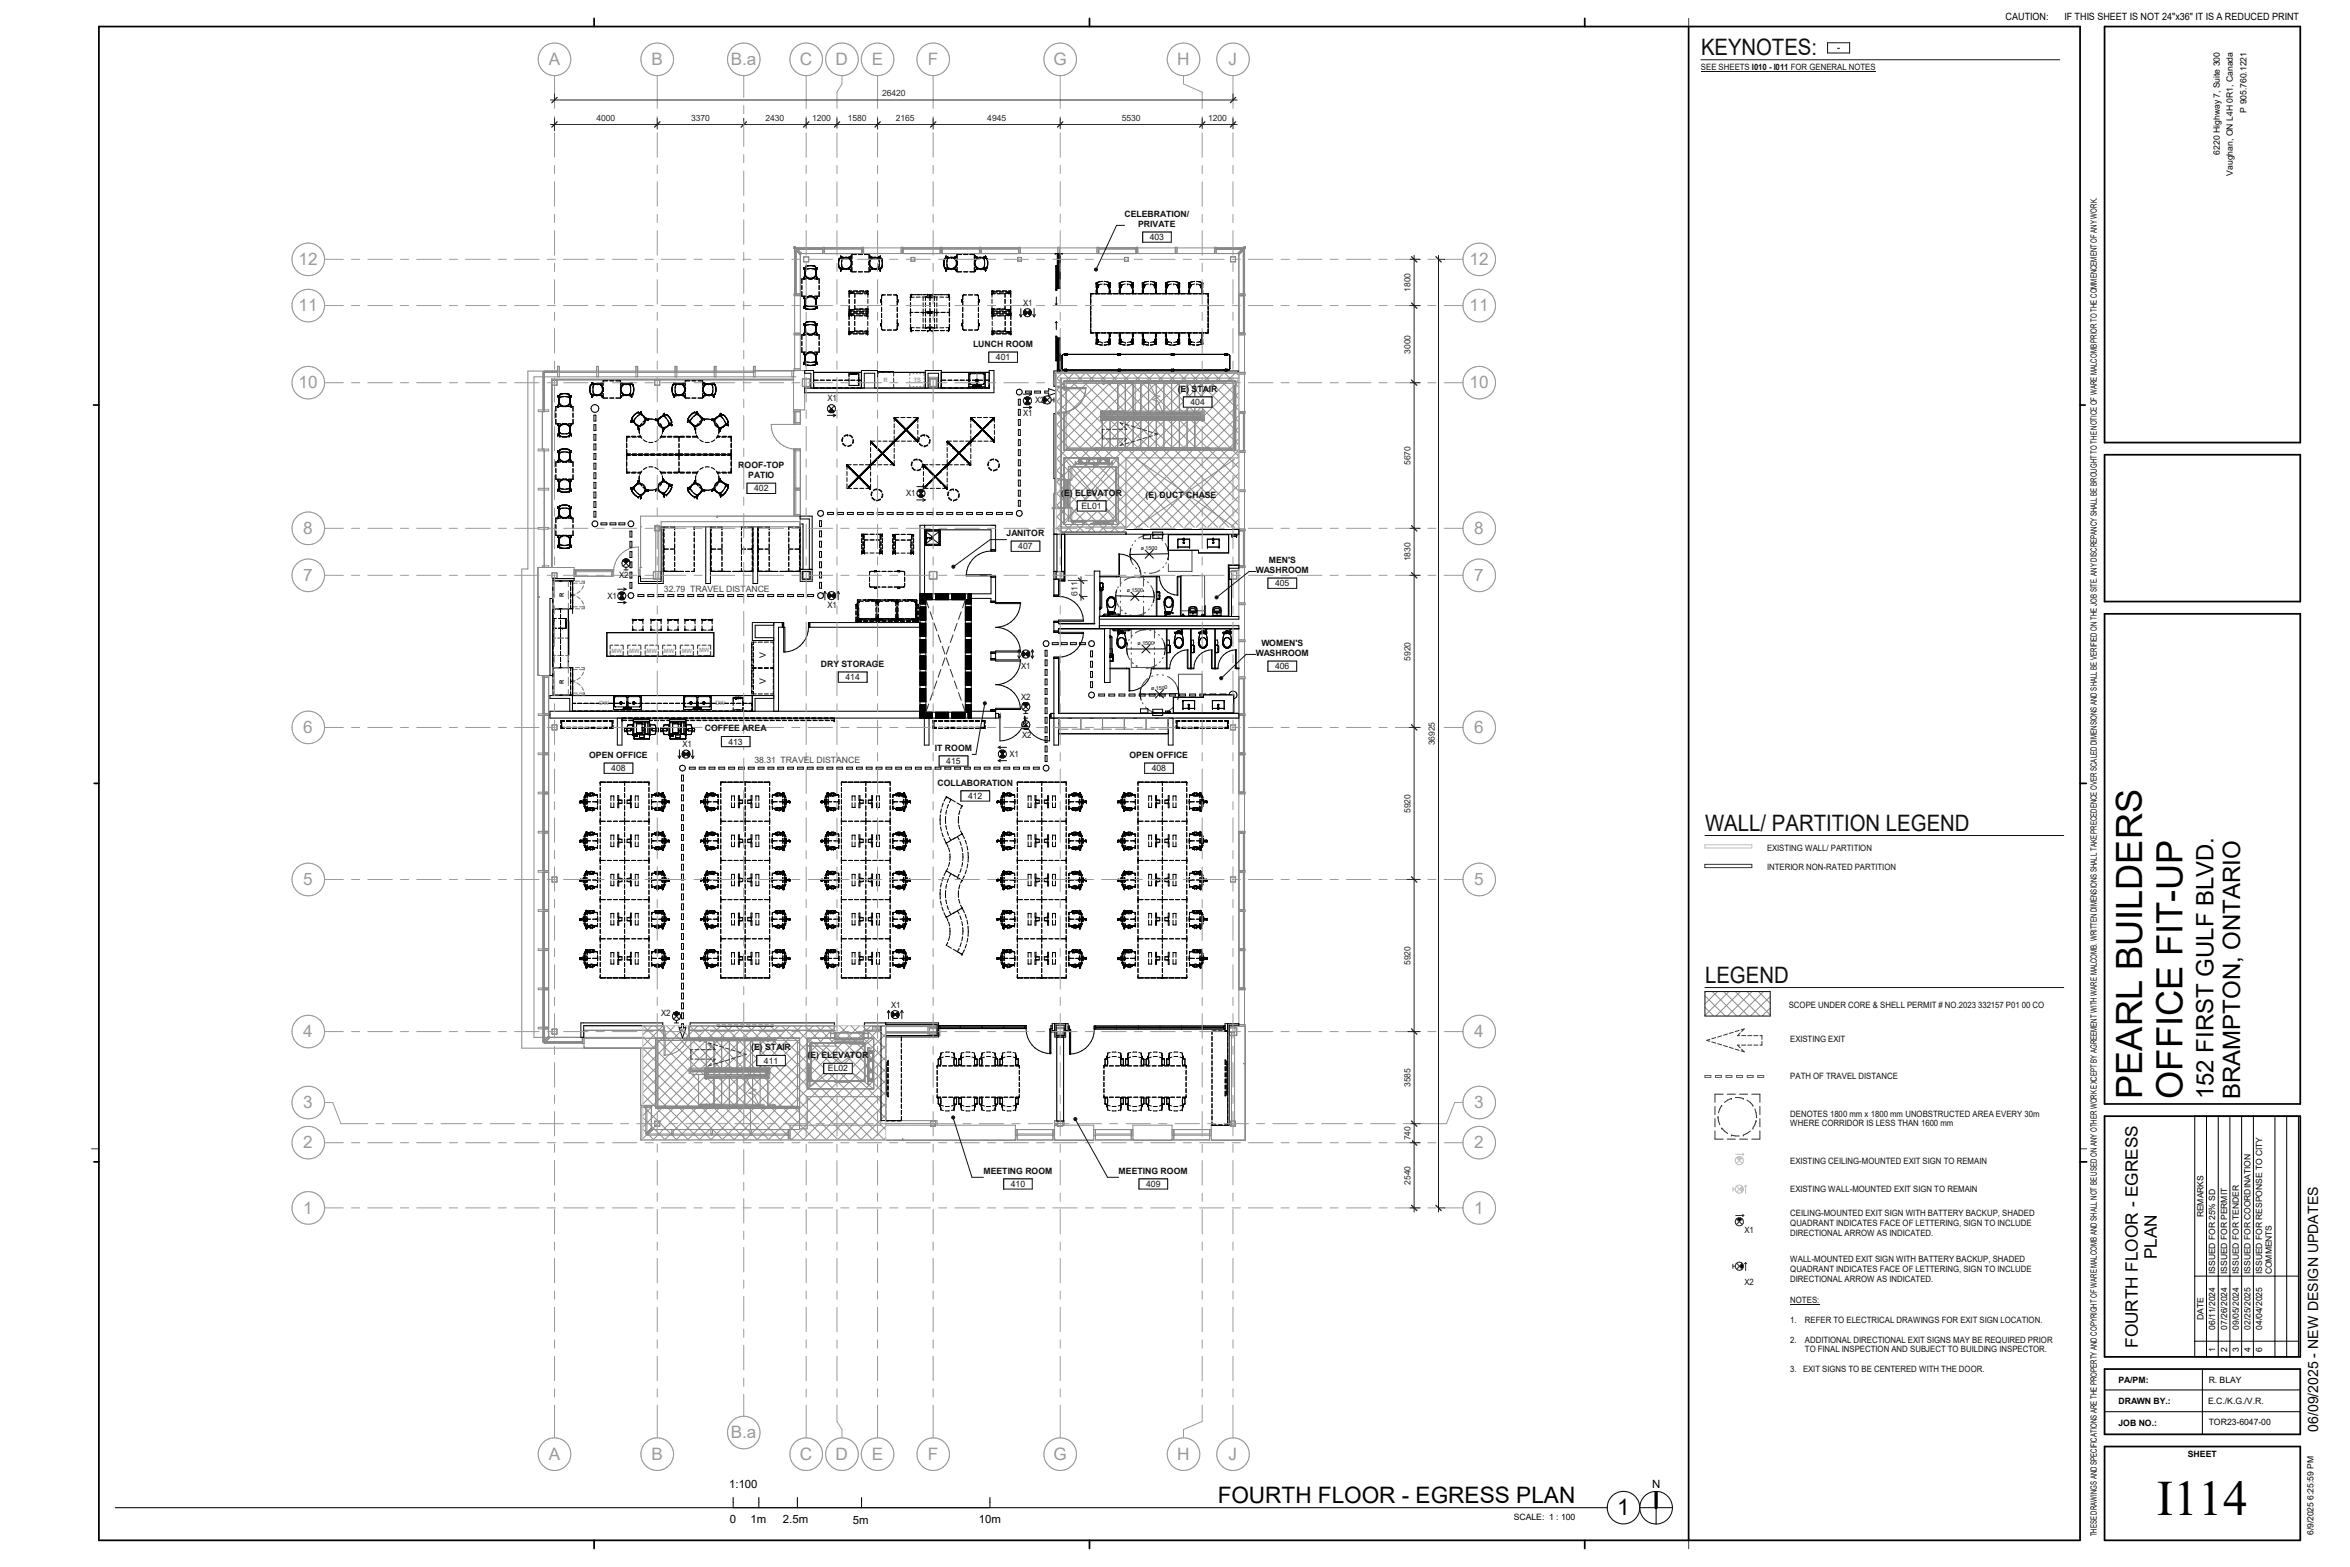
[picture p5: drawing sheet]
<svg xmlns="http://www.w3.org/2000/svg" width="914mm" height="610mm" viewBox="0 0 914 610" stroke-linecap="round" stroke-linejoin="round" font-family="sans-serif">
<defs><g id="words">
<text font-size="19.2" x="839.3" y="589.5">I114</text>
<g font-size="14.1">
<text x="849.2" y="346.1" transform="rotate(-90 849.2 346.1)">UP</text>
<text x="849.2" y="350.8" transform="rotate(-90 849.2 350.8)">-</text>
<text x="833.5" y="427.4" transform="rotate(-90 833.5 427.4)">PEARL BUILDERS</text>
<text x="849.2" y="427.4" transform="rotate(-90 849.2 427.4)">OFFICE FIT</text>
</g>
<g font-size="9.3">
<text x="861.3" y="427.6" transform="rotate(-90 861.3 427.6)">152 FIRST GULF BLVD.</text>
<text x="871.7" y="427.6" transform="rotate(-90 871.7 427.6)">BRAMPTON, ONTARIO</text>
</g>
<g font-size="8.8" fill="#101010">
<text x="661.9" y="21.6">KEYNOTES:</text>
<text x="663.4" y="323.4">WALL/ PARTITION LEGEND</text>
<text x="663.4" y="382.5">LEGEND</text>
</g>
<g font-size="8.8">
<text x="473.8" y="584.8">FOURTH FLOOR - EGRESS PLAN</text>
<text x="629.3" y="589.4">1</text>
</g>
<g font-size="6.7" fill="#9a9a9a">
<text x="213.5" y="25.3">A</text>
<text x="253.5" y="25.3">B</text>
<text x="284.4" y="25.3">B.a</text>
<text x="311.2" y="25.3">C</text>
<text x="325.2" y="25.3">D</text>
<text x="339.2" y="25.3">E</text>
<text x="361" y="25.3">F</text>
<text x="409.9" y="25.3">G</text>
<text x="458.1" y="25.3">H</text>
<text x="478.1" y="25.3">J</text>
<text x="116.2" y="103.1">12</text>
<text x="571.8" y="103.1">12</text>
<text x="116.2" y="121.1">11</text>
<text x="571.8" y="121.1">11</text>
<text x="116.2" y="151">10</text>
<text x="571.8" y="151">10</text>
<text x="118" y="207.7">8</text>
<text x="573.7" y="207.7">8</text>
<text x="118" y="226">7</text>
<text x="573.7" y="226">7</text>
<text x="118" y="285.2">6</text>
<text x="573.7" y="285.2">6</text>
<text x="118" y="344.3">5</text>
<text x="573.7" y="344.3">5</text>
<text x="118" y="403.5">4</text>
<text x="573.7" y="403.5">4</text>
<text x="118" y="431.1">3</text>
<text x="573.7" y="431.1">3</text>
<text x="118" y="446.7">2</text>
<text x="573.7" y="446.7">2</text>
<text x="118" y="472.1">1</text>
<text x="573.7" y="472.1">1</text>
<text x="284.4" y="559.5">B.a</text>
<text x="213.5" y="567.9">A</text>
<text x="253.5" y="567.9">B</text>
<text x="311.2" y="567.9">C</text>
<text x="325.2" y="567.9">D</text>
<text x="339.2" y="567.9">E</text>
<text x="361" y="567.9">F</text>
<text x="409.9" y="567.9">G</text>
<text x="458.1" y="567.9">H</text>
<text x="478.1" y="567.9">J</text>
</g>
<g font-size="6.7">
<text x="831.8" y="465.7" transform="rotate(-90 831.8 465.7)">EGRESS</text>
<text x="831.8" y="469.7" transform="rotate(-90 831.8 469.7)">-</text>
<text x="839.3" y="489.8" transform="rotate(-90 839.3 489.8)">PLAN</text>
<text x="831.8" y="524.4" transform="rotate(-90 831.8 524.4)">FOURTH FLOOR</text>
</g>
<text font-size="5.5" x="902" y="557" transform="rotate(-90 902 557)">06/09/2025 - NEW DESIGN UPDATES</text>
<g font-size="4.4">
<text x="283.7" y="578.8">1:100</text>
<text x="642.8" y="578.9">N</text>
<text x="284" y="592.6">0</text>
<text x="292" y="592.6">1m</text>
<text x="304.6" y="592.6">2.5m</text>
<text x="331.9" y="592.7">5m</text>
<text x="380.9" y="592.7">10m</text>
</g>
<g font-size="3.9">
<text x="780.4" y="7.8">CAUTION:</text>
<text x="803.3" y="7.8">IF THIS SHEET IS NOT 24&quot;x36&quot; IT IS A REDUCED PRINT</text>
</g>
<g font-size="3.4" fill="#101010">
<text x="661.8" y="27.1">SEE SHEETS I010 - I011 FOR GENERAL NOTES</text>
<text x="437.6" y="84.2">CELEBRATION/</text>
<text x="442.9" y="88.2">PRIVATE</text>
<text x="447.4" y="93.4">403</text>
<text x="398.1" y="119">X1</text>
<text x="378.6" y="135">LUNCH ROOM</text>
<text x="387.5" y="140.1">401</text>
<text x="322" y="155.8">X1</text>
<text x="458.3" y="152.4">(E) STAIR</text>
<text x="398.1" y="161.9">X1</text>
<text x="402.8" y="156.7">X2</text>
<text x="463.2" y="157.6">404</text>
<text x="287.3" y="181.9">ROOF-TOP</text>
<text x="291.2" y="185.9">PATIO</text>
<text x="293.5" y="191.1">402</text>
<text x="352.6" y="193.1">X1</text>
<text x="412.9" y="192.8">(E) ELEVATOR</text>
<text x="445.8" y="193.7">(E) DUCT CHASE</text>
<text x="420.8" y="198">EL01</text>
<text x="391.7" y="208.5">JANITOR</text>
<text x="396.2" y="213.7">407</text>
<text x="493.7" y="218.9">MEN'S</text>
<text x="240.9" y="224.8">X2</text>
<text x="488.6" y="222.8">WASHROOM</text>
<text x="236.3" y="233">X1</text>
<text x="496.1" y="228.1">405</text>
<text x="322" y="236.5">X1</text>
<text x="490.8" y="251.2">WOMEN'S</text>
<text x="488.6" y="255.1">WASHROOM</text>
<text x="319.4" y="259.4">DRY STORAGE</text>
<text x="397.3" y="260.1">X1</text>
<text x="496.1" y="260.3">406</text>
<text x="329" y="264.6">414</text>
<text x="397.3" y="272.4">X2</text>
<text x="274.2" y="284.5">COFFEE AREA</text>
<text x="397.7" y="287.1">X2</text>
<text x="265.5" y="290.7">X1</text>
<text x="283.4" y="289.6">413</text>
<text x="363.8" y="292.1">IT ROOM</text>
<text x="229.2" y="294.9">OPEN OFFICE</text>
<text x="368.2" y="297.3">415</text>
<text x="392.8" y="294.6">X1</text>
<text x="439.5" y="294.9">OPEN OFFICE</text>
<text x="237.9" y="300.1">408</text>
<text x="364.7" y="305.6">COLLABORATION</text>
<text x="448.1" y="300.1">408</text>
<text x="376.7" y="310.9">412</text>
<text x="687.6" y="330.9">EXISTING WALL/ PARTITION</text>
<text x="687.6" y="338.5">INTERIOR NON-RATED PARTITION</text>
<text x="257.3" y="395.3">X2</text>
<text x="346.8" y="392">X1</text>
<text x="696" y="392">SCOPE UNDER CORE &amp; SHELL PERMIT # NO.2023 332157 P01 00 CO</text>
<text x="696.6" y="405.5">EXISTING EXIT</text>
<text x="292.3" y="408.6">(E) STAIR</text>
<text x="297.3" y="413.8">411</text>
<text x="314.2" y="411.6">(E) ELEVATOR</text>
<text x="322.2" y="416.8">EL02</text>
<text x="696.6" y="419.6">PATH OF TRAVEL DISTANCE</text>
<text x="696.6" y="434.4">DENOTES 1800 mm x 1800 mm UNOBSTRUCTED AREA EVERY 30m</text>
<text x="696.6" y="438.2">WHERE CORRIDOR IS LESS THAN 1600 mm</text>
<text x="696.6" y="453">EXISTING CEILING-MOUNTED EXIT SIGN TO REMAIN</text>
<text x="382.7" y="456.6">MEETING ROOM</text>
<text x="393.3" y="461.8">410</text>
<text x="435.3" y="456.6">MEETING ROOM</text>
<text x="446" y="461.8">409</text>
<text x="696.6" y="463.8">EXISTING WALL-MOUNTED EXIT SIGN TO REMAIN</text>
<text x="696.6" y="473">CEILING-MOUNTED EXIT SIGN WITH BATTERY BACKUP, SHADED</text>
<text x="678.8" y="479.8">X1</text>
<text x="696.6" y="476.8">QUADRANT INDICATES FACE OF LETTERING, SIGN TO INCLUDE</text>
<text x="696.6" y="480.7">DIRECTIONAL ARROW AS INDICATED.</text>
<text x="696.6" y="491.1">WALL-MOUNTED EXIT SIGN WITH BATTERY BACKUP, SHADED</text>
<text x="696.6" y="494.9">QUADRANT INDICATES FACE OF LETTERING, SIGN TO INCLUDE</text>
<text x="678.8" y="499.8">X2</text>
<text x="696.6" y="498.7">DIRECTIONAL ARROW AS INDICATED.</text>
<text x="696.6" y="506.9">NOTES:</text>
<text x="696.6" y="514.6">1.</text>
<text x="702.3" y="514.6">REFER TO ELECTRICAL DRAWINGS FOR EXIT SIGN LOCATION.</text>
<text x="696.6" y="522.3">2.</text>
<text x="702.3" y="522.3">ADDITIONAL DIRECTIONAL EXIT SIGNS MAY BE REQUIRED PRIOR</text>
<text x="702.3" y="526.1">TO FINAL INSPECTION AND SUBJECT TO BUILDING INSPECTOR.</text>
<text x="696.6" y="533.8">3.</text>
<text x="701.6" y="533.8">EXIT SIGNS TO BE CENTERED WITH THE DOOR.</text>
</g>
<g font-size="3.4">
<text x="874.1" y="43.8" transform="rotate(-90 874.1 43.8)">P 905.760.1221</text>
<text x="863.7" y="60.2" transform="rotate(-90 863.7 60.2)">6220 Highway 7, Suite 300</text>
<text x="868.8" y="68.3" transform="rotate(-90 868.8 68.3)">Vaughan, ON L4H 0R1, Canada</text>
<text x="815.9" y="232.7" transform="rotate(-90 815.9 232.7)">B SITE. ANY DISCREPANCY SHALL BE BROUGHT TO THE NOTICE OF WARE MALCOMB PRIOR TO THE COMMENCEMENT OF ANY WORK.</text>
<text x="815.9" y="239.6" transform="rotate(-90 815.9 239.6)">HE JO</text>
<text x="297.9" y="255.9" transform="rotate(-90 297.9 255.9)">V</text>
<text x="297.9" y="266.1" transform="rotate(-90 297.9 266.1)">V</text>
<text x="824.3" y="538">PA/PM:</text>
<text x="859.4" y="537.8">R. BLAY</text>
<text x="824.3" y="546.3">DRAWN BY.:</text>
<text x="859.2" y="546.2">E.C./K.G./V.R.</text>
<text x="824.3" y="554.7">JOB NO.:</text>
<text x="859.4" y="554.5">TOR23-6047-00</text>
<text x="851.3" y="566.9">SHEET</text>
<text x="589" y="591.2">SCALE: 1 : 100</text>
<text x="815.9" y="597.7" transform="rotate(-90 815.9 597.7)">THESE DRAWINGS AND SPECIFICATIONS ARE THE PROPERTY AND COPYRIGHT OF WARE MALCOMB AND SHALL NOT BE USED ON ANY OTHER WORK EXCEPT BY AGREEMENT WITH WARE MALCOMB. WRITTEN DIMENSIONS SHALL TAKE PRECEDENCE OVER SCALED DIMENSIONS AND SHALL BE VERIFIED ON T</text>
</g>
<g font-size="3.4" fill="#424242">
<text x="258.4" y="230.3">32.79 TRAVEL DISTANCE</text>
<text x="293.6" y="296.9">38.31 TRAVEL DISTANCE</text>
</g>
<g font-size="3.3" fill="#252525">
<text x="343.2" y="37.4">26420</text>
<text x="232.1" y="46.9">4000</text>
<text x="268.9" y="46.9">3370</text>
<text x="297.9" y="46.9">2430</text>
<text x="316" y="46.9">1200</text>
<text x="329.9" y="46.9">1580</text>
<text x="348.6" y="46.9">2165</text>
<text x="384.2" y="46.9">4945</text>
<text x="436.5" y="46.9">5530</text>
<text x="470.1" y="46.9">1200</text>
<text x="548.8" y="113.5" transform="rotate(-90 548.8 113.5)">1800</text>
<text x="548.8" y="137.5" transform="rotate(-90 548.8 137.5)">3000</text>
<text x="548.8" y="180.8" transform="rotate(-90 548.8 180.8)">5670</text>
<text x="548.8" y="218.4" transform="rotate(-90 548.8 218.4)">1830</text>
<text x="419.2" y="231.7" transform="rotate(-90 419.2 231.7)">611</text>
<text x="548.8" y="257" transform="rotate(-90 548.8 257)">5920</text>
<text x="558.3" y="290" transform="rotate(-90 558.3 290)">36925</text>
<text x="548.8" y="316.2" transform="rotate(-90 548.8 316.2)">5920</text>
<text x="548.8" y="375.4" transform="rotate(-90 548.8 375.4)">5920</text>
<text x="548.8" y="422.9" transform="rotate(-90 548.8 422.9)">3585</text>
<text x="548.8" y="443.6" transform="rotate(-90 548.8 443.6)">740</text>
<text x="548.8" y="460.9" transform="rotate(-90 548.8 460.9)">2540</text>
</g>
<g font-size="3.3">
<text x="857.4" y="473.5" transform="rotate(-90 857.4 473.5)">REMARKS</text>
<text x="862" y="495.7" transform="rotate(-90 862 495.7)">ISSUED FOR 25% SD</text>
<text x="866.6" y="495.7" transform="rotate(-90 866.6 495.7)">ISSUED FOR PERMIT</text>
<text x="871.1" y="495.7" transform="rotate(-90 871.1 495.7)">ISSUED FOR TENDER</text>
<text x="875.7" y="495.7" transform="rotate(-90 875.7 495.7)">ISSUED FOR COORDINATION</text>
<text x="880.2" y="495.7" transform="rotate(-90 880.2 495.7)">ISSUED FOR RESPONSE TO CITY</text>
<text x="884" y="495.7" transform="rotate(-90 884 495.7)">COMMENTS</text>
<text x="857.4" y="513.5" transform="rotate(-90 857.4 513.5)">DATE</text>
<text x="862" y="517.4" transform="rotate(-90 862 517.4)">06/11/2024</text>
<text x="866.6" y="517.4" transform="rotate(-90 866.6 517.4)">07/26/2024</text>
<text x="871.1" y="517.4" transform="rotate(-90 871.1 517.4)">09/05/2024</text>
<text x="875.7" y="517.4" transform="rotate(-90 875.7 517.4)">02/25/2025</text>
<text x="880.2" y="517.4" transform="rotate(-90 880.2 517.4)">04/04/2025</text>
<text x="862" y="525.8" transform="rotate(-90 862 525.8)">1</text>
<text x="866.6" y="525.8" transform="rotate(-90 866.6 525.8)">2</text>
<text x="871.1" y="525.8" transform="rotate(-90 871.1 525.8)">3</text>
<text x="875.7" y="525.8" transform="rotate(-90 875.7 525.8)">4</text>
<text x="880.2" y="525.8" transform="rotate(-90 880.2 525.8)">6</text>
<text x="900.2" y="597.2" transform="rotate(-90 900.2 597.2)">6/9/2025 6:25:59 PM</text>
</g>
<g font-size="2.3" fill="#9f9f9f">
<text x="343.8" y="148.7">R</text>
<text x="355.5" y="148.7">TS</text>
<text x="238" y="253.9">MW</text>
<text x="244.8" y="253.9">MW</text>
<text x="251.6" y="253.9">MW</text>
<text x="258.4" y="253.9">MW</text>
<text x="265.3" y="253.9">MW</text>
<text x="272" y="253.8">MW</text>
<text x="233.1" y="274.4">DW</text>
<text x="278.3" y="274.4">DW</text>
</g>
<g font-size="2.3" fill="#101010">
<text x="219.3" y="232.2" transform="rotate(-90 219.3 232.2)">R</text>
<text x="219.3" y="265.9" transform="rotate(-90 219.3 265.9)">R</text>
</g>
<g font-size="2.1">
<text x="443.9" y="214" transform="rotate(-1 443.9 214)">ø 1500</text>
<text x="438.4" y="230.2" transform="rotate(2 438.4 230.2)">ø 1500</text>
<text x="442.6" y="250.8">ø 1500</text>
<text x="447.9" y="268.3" transform="rotate(-1 447.9 268.3)">ø 1500</text>
</g>
</g></defs>
<path d="M339.5 399.3h3.3v2h-3.3z" fill="#c7c7c7"/>
<path d="M211.3 144.8h.5v14.7h-.5z" fill="#888"/>
<path d="M211.8 144.6h5.2" fill="none" stroke="#888" stroke-width=".42"/>
<path d="M358 231h2.3v48.4h-2.3z" fill="#fff"/>
<path d="M405.9 154.5h1.6v2.2h-1.6zM242.4 217.6h2.3v1.5h-2.3zM398 273.4h2.3v1.5h-2.3zM398 281.9h2.3v1.6h-2.3zM262.1 393.8h2.2v1.5h-2.2z" fill="#000"/>
<g fill="#fff">
<path d="M477.1 143.7h.6v.5h-.6z"/>
<path d="M476.5 143.7h.6v.5h-.6z"/>
<path d="M456.3 143.7h.6v.5h-.6z"/>
<path d="M455.7 143.7h.6v.5h-.6z"/>
<path d="M435.5 143.7h.6v.5h-.6z"/>
<path d="M434.9 143.7h.6v.5h-.6z"/>
<path d="M414.7 143.7h.6v.5h-.6z"/>
<path d="M414.1 143.7h.6v.5h-.6z"/>
<path d="M477.1 137.6h.6v.5h-.6z"/>
<path d="M476.5 137.6h.6v.5h-.6z"/>
<path d="M456.3 137.6h.6v.5h-.6z"/>
<path d="M455.7 137.6h.6v.5h-.6z"/>
<path d="M435.5 137.6h.6v.5h-.6z"/>
<path d="M434.9 137.6h.6v.5h-.6z"/>
<path d="M414.7 137.6h.6v.5h-.6z"/>
<path d="M414.1 137.6h.6v.5h-.6z"/>
<path d="M360.3 277.1h17.6v2.3h-17.6z"/>
<path d="M375.6 233.3h2.3v43.8h-2.3z"/>
<path d="M360.3 231h17.6v2.3h-17.6z"/>
</g>
<g fill="none" stroke="#000" stroke-width=".39">
<path d="M327.1 99.7h.1M327.1 99.8h.1M327.1 99.7v.1M327.1 99.8v.1M327.1 99.9h.1M327.1 99.7v.2M327.1 99.9l.8 .3M327.1 99.9l.3 .1M327.2 99.7h.1M327.2 99.7l-.1 .1M327.2 99.7l.8 .5M327.2 99.7l.3 .1"/>
<path d="M327.7 99.9l.3 .3M330.6 99.9l-.4 .2M331.1 99.7h.1M331.1 99.7l-.9 .4M331.1 99.7l-.3 .1M331.1 99.9l-.3 .1M331.2 99.8h.1M331.2 99.7v.1M331.2 99.9l-.8 .3M331.2 99.7h.1M331.2 99.8v.1M333.2 99h-1.7v1.8"/>
<path d="M334 99h1.6M336.4 99h1.8v1.8M338.4 99.8h.1M338.4 99.8l.9 .4M338.4 99.8l.4 .2M338.5 99.7h.1M338.5 99.7l-.1 .1M338.5 99.7h-.1M338.5 99.7l.9 .4M338.5 99.7l.4 .1M339 99.9l.4 .2M342 99.9l-.4 .3"/>
<path d="M342.4 99.7h.1M342.4 99.7l-.8 .5M342.4 99.7h.2M342.4 99.7l.2 .1M342.4 99.7l-.3 .1M342.5 99.7h.1M342.5 99.9h.1M342.5 99.7v.2M342.5 99.9l-.7 .3M342.5 99.9l-.3 .1M342.6 99.8h.1M342.6 99.7h.1"/>
<path d="M342.6 99.7v.1M342.6 99.8l-.1 .1M368 99.7h.1M368 99.8h.1M368 99.7v.1M368 99.7h.2M368 99.8l.1 .1M368.1 99.9h.1M368.1 99.7h.1M368.1 99.7v.2M368.1 99.9l.8 .3M368.1 99.9l.3 .1"/>
<path d="M368.2 99.7h.1M368.2 99.7l.8 .5M368.2 99.7l-.2 .1M368.2 99.7l.3 .1M368.6 99.9l.4 .3M371.6 99.9l-.4 .2M372 99.7h.2M372.1 99.7h.1M372.1 99.7l.1 .1M372.1 99.7l-.9 .4M372.1 99.7l-.4 .1M372.1 99.8h.1"/>
<path d="M372.2 99.8h.1M372.2 99.7l-.9 .5M372.2 99.8l-.4 .2M372.2 99.7h.1M374.2 99h-1.8v1.8M375 99h1.6M377.4 99h1.7v1.8M379.4 99.7h.1M379.4 99.8h.1M379.4 99.7v.1M379.4 99.8v.1M379.4 99.7v.2"/>
<path d="M379.4 99.9l.8 .3M379.4 99.9l.4 .1M379.5 99.7h.1M379.5 99.7l-.1 .1M379.5 99.7l.9 .4M379.5 99.7l.4 .1M380 99.9l.4 .2M382.9 99.9l-.3 .2M383.4 99.7h.1M383.4 99.7l-.8 .4M383.4 99.7l.1 .1M383.4 99.7l-.3 .1"/>
<path d="M383.5 99.7h.1M383.5 99.9l-.8 .3M383.5 99.9h.1M383.5 99.9l-.3 .1M383.5 99.8h.1M383.5 99.8v.1M383.5 99.7v.2M383.5 99.7v.1M410.6 98.6h2.7M411.4 98.6v13.6h1.1v-13.6M411.4 99.1h1.1M411.9 99.1v12.6"/>
<path d="M312 113.5v1.7h1.8M312 111v1.6M312.7 115.5h.1M312.7 108.2h.1M312.7 119.5h.1M312.7 115.6h.1M312.7 104.2h.1M312.7 108.1h.1M312.7 108.1v.1M312.7 115.4l.1 .1M312.7 104.1h.1M312.7 104.1h.2"/>
<path d="M312.7 115.6l.4 .7M312.7 104.1v.1M312.7 115.6l.1 .3M312.7 108.1l.1 .1M312.7 104.2l.4 .9M312.7 104.2l.1 .4M312.8 115.4h.1M312.8 104.1h.1M312.8 108.2h.1M312.8 115.4l-.1 .2M312.8 119.5h.1M312.8 115.5h.1"/>
<path d="M312.8 104.1l.2 .4M312.8 115.5l.2 .3M312.8 119.2l-.1 .3M312.8 107.8l-.1 .3M312.9 119.5l-.1 .1M312.9 115.5l.3 .8M312.9 108.2h-.1M312.9 104.1l.3 .8M312.9 116l.2 .4M312.9 104.7l.2 .3M313 119.2l-.2 .3M313 107.9l-.2 .3"/>
<path d="M313.1 116l.1 .3M313.1 104.6l.1 .3M313.1 116.3v.1M313.1 118.7l-.4 .8M313.1 118.7l-.2 .3M313.1 107.7l.1-.3-.3 .8M313.1 105.1h.1M313.1 118.6h.1M313.1 116.4l.1 .1M313.1 118.6v.1M313.1 107.3h.2M313.1 107.3l-.4 .8"/>
<path d="M313.1 105l.1 .1M313.1 107.3l-.2 .4M313.1 117.9l.1 .3M313.2 105.4v.1M313.2 105.5l.2 1.9M313.2 118.3h.1M313.2 104.9h.1M313.2 116.3h.2M313.2 116.5h.1M313.2 118.8h.1M313.2 118.6l-.1 .1M313.2 118.3v.2"/>
<path d="M313.2 118.2v.3M313.2 107.4h.2M313.2 105.5l-.1 .3M313.2 118.8l-.3 .7M313.2 118.5l.2 .8M313.2 118.7l-.1 .4M313.2 118.5l.1 .4M313.2 105.4v1.5l.3 .7M313.2 105.2v.3M313.3 117.4h.1M313.3 106.3h.1M313.3 118.9v.2"/>
<path d="M313.3 104.8l-.1 .4M313.3 119.1h.1M313.3 104.6h.1M313.3 116.5l-.1 1.7M313.3 117a2.19 2.19 0 0 1 2.1-1.5 2.19 2.19 0 0 1 2.1 1.5M313.3 117a1.52 1.52 0 0 0 .4 2l2.3 .2 1.2-.4M313.3 116.9a1.53 1.53 0 0 0 .1 1.7 1.53 1.53 0 0 0 1.6 .6M313.3 104.5l-.1 .7M313.3 119.1l.2 .7M313.3 107.2l-.2 .1M313.3 104.6v.2M313.4 119.1l.1 .8"/>
<path d="M313.4 104.3l-.1 .3M313.4 119.4l.1 .7M313.4 116.3l-.1 .2M313.4 107.4l.1 .2M313.5 119.9l.1 .2M313.5 119.8l.1 .3M313.5 103.8l-.1 .7M313.5 116.1l-.1 .2M313.5 116.1l-.3 .7v1.5M313.5 103.7v.3M313.5 107.6l.5 .5 1.4 .4M313.5 107.6l1.3 .8"/>
<path d="M313.6 120h.1M313.6 103.7h.1M313.6 103.6h.1M313.6 104.9a2.3 2.3 0 0 0 1.2 3.4M313.6 103.6l1.8-.3 1.8 .3M313.6 103.6l-.1 .2M313.7 104.8l-.1 .1M313.7 104.7l1.7-.2 1.6 .2M313.7 104.7l-.1 .2M313.8 108.5h-1.8v1.8M314.1 103.5l-.6 .4-.2 .6M314.1 103.5l1.7-.2 1.3 .4"/>
<path d="M314.1 103.5l2.8 .1M314.1 103.5l-.6 .3M314.6 115.2h1.6M314.6 108.5h1.6M314.6 108.2l.2 .2M314.8 115.3l-.2 .1M314.8 115.3l-1.3 .8M314.8 108.4h.5M314.8 108.3l.2 .1M314.8 108.4l.2 .1M314.8 108.4l.6 .1M315 104.5l-1.3 .3"/>
<path d="M315.1 115.2l-.3 .1M315.3 115.3h.5M315.3 115.3l-1.4 .5-.6 1.1M315.4 115.2l1.3 .4 .5 .5M315.4 115.2l-1.4 .4-.6 .6M315.6 108.5h-.2M315.8 115.2l.9 .4M315.8 108.4h.1M315.8 104.5l1.2 .3M315.8 115.3l.4 .1M315.8 115.3l1 .5 .7 1.1M315.8 108.4h-.5"/>
<path d="M316.5 115.5l.2 .1M316.7 115.6l.5 .5M316.7 108.1l-.9 .4M316.7 108.1l-.2 .1M316.9 108.5h1.8v1.8M317 104.7a2.32 2.32 0 0 1-1.2 3.7M317 104.8a2.15 2.15 0 0 1-.2 2.8 2.15 2.15 0 0 1-2.9 .1 2.15 2.15 0 0 1-.3-2.8M317.1 103.6l.1 .2M317.1 103.7h.1M317.2 103.6v.1M317.2 103.6v.2M317.2 120h.1"/>
<path d="M317.2 120v.1M317.2 103.8h.1M317.2 103.7h.1M317.2 116.1l.4 .2M317.2 116.1l.3 .7v1.5M317.2 119.9v.2M317.2 119.8v.2M317.2 103.8l.3 .9M317.2 116.1l.3 .4M317.2 107.6l-1.8 .9M317.2 103.8l.2 .8M317.2 107.6l-.5 .5"/>
<path d="M317.3 107.4h.3M317.4 104.3l.1 .3M317.4 107.3l.6 .9M317.4 116.5h.2M317.4 119.1l-.2 .8M317.5 119h.1M317.5 119.1h.1M317.5 104.6h.1M317.5 104.7v.1M317.5 117a1.5 1.5 0 0 1-.2 1.6 1.5 1.5 0 0 1-1.5 .6M317.5 119.2l-.1 .1M317.5 116.9l-.3 1.9"/>
<path d="M317.5 119l-.3 .9M317.5 116.5l.1 1.9M317.5 107.2l.2 .1M317.5 104.6v.2M317.5 117.4h.1M317.5 106.3h.1M317.5 104.9h.1M317.5 118.6l.2 .1M317.5 118.8h.1M317.5 118.9l-.3 .9M317.5 118.9v.1M317.5 104.8v.3"/>
<path d="M317.5 105.1l.1 .4M317.5 118.8l.4 .7M317.5 118.7l.2 .4M317.5 118.7v.2M317.5 105.4v1.5l-.3 .7M317.6 118.6l.1 .1M317.6 118.2l-.1 .6M317.6 105.3a2.35 2.35 0 0 1-.4 2.3M317.6 105.7v.3M317.6 105.9h.1M317.6 116.4v.1M317.6 117.7v.2"/>
<path d="M317.7 104.6l-.2 .3M317.7 116.3l-.1 .1M317.7 118.7l.3 .8M317.7 107.3h.1M317.7 116.4l-.1 .1M317.7 118.7l.1 .3M317.7 116l-.2 .3M317.7 107.7l-.2-.3 .4 .8M317.7 107.3l.1 .4M317.8 119.2l.1 .3M317.8 107.9l.1 .3M317.8 104.7l-.3 .4"/>
<path d="M317.8 116l-.1 .4M317.9 119.5h.1M317.9 104.1h.1M317.9 104.1h.2M317.9 115.5l-.4 .8M317.9 119.5h.2M317.9 108.2h.1M317.9 104.1l-.4 .8M317.9 108.2h.2M317.9 104.1l-.1 .4M317.9 115.5h.1M317.9 115.4l.2 .1"/>
<path d="M317.9 115.5l-.1 .3M317.9 119.2l.2 .3M317.9 107.8l.2 .3M318 119.6h.1M318 108.2h.1M318 115.4l-.1 .1M318 115.4l-.3 .9M318 115.4l.1 .1M318 104.1h-.1M318 115.4h.1M318 104.1h.1M318 104.2l-.4 .9"/>
<path d="M318.1 119.5h.1M318.1 115.6h.1M318.1 115.5h.1M318.1 104.2h.1M318.1 108.1h.1M318.1 108.2h.1M318.1 108.2h-.1M318.1 104.2l-.2 .4M318.1 108.1v.1M318.1 115.5v.1M318.1 119.5v.1M318.1 115.6l-.2 .3"/>
<path d="M318.7 111v1.6M318.7 113.5v1.7h-1.8M326.3 103.2l.3 .9M326.3 101.6v1.6M326.3 103.3l.3 .8M326.3 101.5v1.8M326.5 103.8v.3M326.5 104.1l.8 .3M326.6 104.1h.1M326.6 100.9l-.1 2.8M326.6 104.1v.1M326.6 104.1l.2 .2"/>
<path d="M326.6 100.6l-.3 1M326.6 104.2h.1M326.6 100.7l-.3 .8M326.6 104.1l.1 .1M326.6 100.5v.2M326.6 104.2h.2M326.7 104.2h.1M326.7 100.5h.1M326.7 100.5l-.1 .2M326.7 104.3h.2M326.7 100.5l-.1 .1M326.8 100.5l-.3 .2"/>
<path d="M326.8 104.3l.8 .1M326.8 100.5l-.2 .1M327.1 104.9h.1M327.1 105h.1M327.1 104.9v.1M327.1 100.4h.2M327.1 104.9v.2M327.2 105.1h.1M327.2 105h.1M327.2 105v.1M327.2 104.4h.3M327.4 104.7l-.3 .2"/>
<path d="M327.5 104.4l.4 .1M327.5 102.8l.2 1.2M327.5 104.9l-.3 .1M327.5 104.4l.1 .1M327.5 104.4h.1M327.6 100.3h.1M327.6 100.3l-.8 .2M327.6 100.1l.3 .1M327.6 104.4h.1M327.7 100.7a2.17 2.17 0 0 1 3.5 1 2.17 2.17 0 0 1-2.4 2.8M327.7 104l1.1 .5M327.7 100.7l-.3 1.7 .3 1.6"/>
<path d="M327.7 100.7l-.2 1.3M327.7 104l1.2 .5M327.8 100.2l-.3 .1M327.8 100.2l-.2 .1M327.8 100.2h.1M327.9 104.5h.1M327.9 100.2h.1M327.9 104.5v.1M327.9 100.5a2.29 2.29 0 0 1 3.4 1.4M327.9 104.5l-.8 .4M327.9 104.5l-.3 .2M328 104.6l-.8 .4"/>
<path d="M328 104.7l-.3 .1M328 104.6v.1M328 104.6h.1M328 104.5v.1M328.1 104.5h.1M328.3 100.2h1.6M328.4 100.2h.1M328.4 100.2h-.5M328.4 100.2h-.6M328.5 104.6h.2M328.8 100.1l1 .1M328.9 104.5h.3"/>
<path d="M329 104.5h.3M329.1 100.1l-.7 .1M329.2 100.2h.1M329.2 104.5h.1M329.8 100.2l.4 .1M329.9 100.2l.7 .3M330.2 104.4v.2M330.2 104.4l-2.2 .1M330.2 100.3l.2 .1M330.2 104.6l.4 .3M330.2 100.1v.2M330.2 104.6l.1 .1"/>
<path d="M330.3 104.7l.8 .3M330.4 100.2v.2M330.4 104.4v.2M330.4 104.4h-.2M330.4 100.4l.1 .1M330.4 116.5v1.5M330.4 118.8l.1 2.5M330.5 113.2h.1M330.5 113.3h.1M330.5 113.2l-.1 2.5M330.5 113.2h.8M330.5 114h1.6"/>
<path d="M330.5 114l-.1 .1M330.5 113.2v.2M330.5 114h.1M330.5 113.4h.1M330.5 100.5l.9 1.5M330.5 113.4v.6M330.5 113.4h.2M330.5 104.2l-.1 .2M330.6 104.2l-.7 .3h-1.6M330.6 100.5l.7 1.2 .1 .7M330.6 114h.1M330.6 113.4h.1"/>
<path d="M330.7 113.4l1.7 .1M330.7 104.7l-.3-.2 .8 .4M330.7 100.1l-.4 .1M330.7 114h.1M330.7 113.4h.1M330.8 113.9h.1M330.8 113.9h1.6M330.8 113.4v.5M330.8 113.9l-.1 .1M330.8 104.9l.3 .1M330.8 104.7l.3 .2M331.1 105.1h.1"/>
<path d="M331.2 104.9h.1M331.2 104.9l-.1 .2M331.2 104.9v.1M331.2 105h.1M331.2 105h-.1M331.2 101.6l.1 .3M331.3 101.9h.1M331.3 101.9l.1 .5M331.3 102.9l-.1 .3M331.3 102.9l-.8 1.2-1.3 .4M331.3 102.7v.2M331.4 102.4l-.1 .5"/>
<path d="M331.4 102.4l-.1 .7-.7 1.1M331.4 102.8l-.9 1.4M331.5 104v1.7h1.7M331.5 101.6v1.6M331.9 114l.7 .2v1.5M332.1 113.2h1.6M332.6 114.3h3.1M332.6 116.5v1.5M332.6 118.8v1.5M333.2 113.9h1.7M333.2 113.5h1.7M334 105.7h1.6"/>
<path d="M334.5 113.2h1.5M335.6 113.9h1.8M336.4 114.3h1.3M336.8 113.2h.9M337.3 113.5l.2 .5M337.4 113.4h.1M337.4 113.4l-1.8 .1M337.4 113.4l-.1 .1M337.4 114h.1M337.5 113.4h.1M337.5 114h.1M337.5 114l.2 .3"/>
<path d="M337.7 114.3h.1M337.7 113.3h.1M337.7 113.2h.1M337.7 113.2v2.5M337.7 113.2l-.2 .2M337.7 116.5v1.5M337.7 118.8v2.5M338.2 104v1.7h-1.8M338.2 101.6v1.6M338.2 102.8l1.1 1.6M338.3 102.7v.2M338.3 102.9l.1 .3"/>
<path d="M338.3 102.9l.8 1.2 1.3 .4M338.3 101.9v1M338.3 101.9h.1M338.4 104.9h.1M338.4 105l.1 .1M338.4 101.6l-.1 .3M338.5 105h.1M338.5 104.9h.1M338.5 104.9l-.1 .1M338.5 104.9v.2M338.5 105.1h.1M338.8 104.7l-.3 .2"/>
<path d="M338.9 104.9l-.4 .1M339 104.7l.3-.2-.8 .4M339 100.1l.3 .1M339.3 100.4l-.8 .7-.3 .9M339.3 100.2v.2M339.3 104.4v.2M339.3 104.4h.1M339.4 100.1v.1M339.4 100.1v.2M339.4 104.4v.2M339.4 104.6l-.4 .3M339.4 104.6l-.9 .4"/>
<path d="M339.4 104.4l2.2 .1M339.4 104.6h.1M339.4 100.3l-.1 .1M340.4 100.2h.1M340.4 104.5h.1M340.6 100.1l.6 .1M340.7 104.6h.1M340.8 100.1l-1.4 .2M341.2 104.6h-.3M341.2 100.2h.6M341.2 100.2h.1M341.3 100.2a2.31 2.31 0 0 0-3.1 2.2 2.31 2.31 0 0 0 3.1 2.1"/>
<path d="M341.5 104.5h.1M341.6 104.6h.1M341.6 104.5v.1M341.6 104.6l.1 .1M341.6 104.7l.4 .1M341.6 104.5h.2M341.7 104.7l.7 .3M341.7 104.5l.4 .2M341.8 104.5h.1M341.8 100.2h.1M341.8 104.5v.1M341.8 100.5a2.29 2.29 0 0 0-3.5 1.4"/>
<path d="M341.8 104.5l.7 .4M341.8 100.2l.7 .2M341.8 100.2l.2 .1M341.9 104l-1.5 .5M341.9 100.7l.2 1.3M341.9 100.7a2.13 2.13 0 0 0-2.9 .2 2.13 2.13 0 0 0 0 2.9 2.13 2.13 0 0 0 2.9 .2M341.9 100.7l.3 1.7-.3 1.6M342 100.3l.9 .2M342 104.4h.1M342.1 100.3h.1M342.1 100.3l.8 .2M342.1 100.1l-.4 .1"/>
<path d="M342.1 104.9l.3 .1M342.1 104.4l-.4 .1M342.1 102.8l-.2 1.2M342.1 104.4l-.1 .1M342.2 104.7l.3 .2M342.4 105h.1M342.4 105h.2M342.4 105l.1 .1M342.5 105.1h.1M342.5 104.9h.1M342.5 104.9l.1 .1M342.5 104.9v.2"/>
<path d="M342.5 105h-.1M342.6 105h.1M342.6 105h-.1M342.7 116.7h.1M342.7 117.3h.1M342.7 116.7h.3M342.7 117.3h.3v1.5M342.7 116.7v.6M342.8 116.7h.1M342.8 117.3h.1M342.8 100.5h.1M342.9 100.5h.1"/>
<path d="M342.9 104.2h.1M342.9 104.2l-.8 .2M342.9 104.3l-.8 .1M342.9 100.5l.1 .1M342.9 100.5l.2 .2M342.9 104.3l-.6 .1M342.9 100.5v.1M343 104.1h.1M343 100.7h.1M343 104.2h.1M343 100.5v.2M343 119.5v1.7"/>
<path d="M343 104.1l-.1 .2M343 100.6l.3 1M343 100.7l.2 .4M343.1 104.1h.1M343.1 100.9l.1 .2M343.1 100.7h.1M343.1 104.1l-.2 .2M343.2 101.1l.1 1.7M343.2 103.7l-.1 .1M343.2 103.7l-.2 .4M343.2 101.1l.1 .4M343.3 101.5l-.1 2.2"/>
<path d="M343.3 103v.3M343.3 103.2l-.3 .9M343.3 101.6v1.6M343.3 103.3l-.1 .4M344.5 114.7l-1.3 .2-.2 1.5M345.3 114.7h1.5M347.6 114.7l1.4 .2 .1 1.5M349.1 119.5v1.7M349.1 116.7h.3M349.2 116.7h.1M349.2 117.3h.1M349.4 116.7h.1"/>
<path d="M349.4 117.3h.1M349.4 116.7v.6M349.4 117.3l-.3-.1v1.6M354.2 115.5v1.4M354.2 117.7v1.6M354.2 115.5h.3M354.3 115.5h.1M354.5 114.6h.1M354.5 114.6v1.1l1.2-.1M354.5 114.6h14.7M354.7 114.5h.1M354.7 114.5l-.2 .1"/>
<path d="M354.7 114.5v.1M354.7 114.6h.1M354.8 114.6h.1M358.1 115.6h-1.6M359.2 115.5v1.5M359.2 117.8v1.5M360 115.5l-1.2 .1M360.1 116.9v-1.4h3.5v1.4M360.1 117.7v1.6M360.3 115.5l.8 .4M360.5 115.5l.1 .1M360.8 114.6h.1"/>
<path d="M361 114.5h.1M361 114.5l-.2 .1M361 114.5l.1 .1M361.1 114.6h.1M361.2 115.8l-.1 .1M361.7 115.6l-.5 .2M361.7 114.9l.1 .3M361.8 114.6l-.1 .2M361.8 115.5l-.1 .1M361.8 117.7v1.6M361.9 115.3h.1M361.9 114.6h.1"/>
<path d="M361.9 115.4l.1 .2M361.9 115.5h.1M361.9 114.6l-.1 2.3M361.9 114.7h.1M361.9 115v.1M362 115h-.1M362 114.7v.1M362 114.9v.1M362.6 114.6h.1M362.6 114.6h.2M362.8 114.5h.1M362.8 114.6h.1"/>
<path d="M363.3 115.5l-.7 .4-.7-.4M363.6 117.7v1.6M363.6 115.5l1.3 .1M364.5 115.5v1.5M364.5 117.8v1.5M365.7 115.6h1.5M367.4 101.1v2.6M367.4 103.7l.1 .4M367.5 101.1v2.6M367.5 103.7l.1 .4M367.5 104.1h.1M367.5 100.6l-.1 .5"/>
<path d="M367.5 100.6l-.3 1.8 .3 1.7M367.5 104.1l.2 .2M367.5 100.6h.2M367.6 100.5h.1M367.6 104.2h.1M367.6 100.5l-.1 .6M367.6 104.1v.1M367.7 104.2h.1M367.7 100.5h.1M367.7 104.3h.2M367.7 100.5h-.1M367.7 104.3l.8 .1"/>
<path d="M367.7 100.5l-.2 .1M367.7 104.2l.8 .2M368 104.9h.1M368 105h.1M368 105h.2M368.1 104.9h.1M368.1 104.4h.2M368.1 104.9v.2M368.1 104.9l-.1 .1M368.1 105h.1M368.1 100.4h.2M368.1 105.1h.1"/>
<path d="M368.2 105h.1M368.4 104.7l-.3 .2M368.4 100.3l-.7 .2M368.5 102.8l.2 1.2M368.5 104.4l.4 .1M368.5 100.3h.1M368.5 104.9l-.3 .1M368.5 104.4l.1 .1M368.5 100.3h-.2M368.5 104.4h.1M368.5 100.3l-.8 .2M368.6 100.3h.1"/>
<path d="M368.6 100.1l.3 .1M368.6 104.4h.1M368.7 100.7l-.3 1.1 .3 2.2M368.7 100.7a2.13 2.13 0 0 1 2.9 .2 2.13 2.13 0 0 1 0 2.9 2.13 2.13 0 0 1-2.9 .2M368.7 104l1.5 .5M368.7 100.7l-.2 1.3M368.7 100.2l-.3 .1M368.8 100.2l-.2 .1M368.8 100.2h.1M368.9 104.5h.1M368.9 100.2h.1M368.9 104.5v.1"/>
<path d="M368.9 104.5l-.8 .4M368.9 100.5a2.29 2.29 0 0 1 3.4 1.4M368.9 104.5l-.3 .2M368.9 104.7l-.7 .3M368.9 104.7l-.3 .1M369 114.6h.1M369 104.6l-.1 .1M369 100.2h.1M369 104.5v.1M369 114.5l.2 .1M369 114.5v.1M369 104.5h.1"/>
<path d="M369.1 114.5h.1M369.1 114.6h.1M369.1 100.2h-.3M369.1 100.2h-.2M369.2 114.6h.1M369.2 114.6v1.1l-1.2-.1M369.2 115.5h.3M369.3 100.2h1.6l.6 .3M369.3 100.2h-.2M369.4 115.5v1.4M369.4 117.7v1.6M369.4 115.5h.1"/>
<path d="M369.4 104.6h.3M369.5 115.5v1.4M369.5 117.7v1.6M369.8 100.1l1.4 .2M370 100.1l-.7 .1M370.2 100.2h.1M370.2 104.5h.1M371.2 104.4l.1 .3M371.2 104.4l-2.3 .1M371.2 100.3l.1 .1M371.2 100.1v.2M371.3 104.7l.3 .2"/>
<path d="M371.3 104.7l.8 .3M371.3 100.2v.2M371.3 104.4v.2M371.3 104.4h-.1M371.3 100.4l.2 .1M371.5 104.2l-.6 .3h-1.6M371.5 100.5l.5 .5 .4 1.4M371.5 104.2l-.2 .2M371.5 100.5l.9 1.4M371.6 104.7l-.3-.2 .9 .4M371.6 100.1l-.3 .1M371.7 104.9l.4 .1"/>
<path d="M371.8 104.7l.4 .2M372 105h.2M372.1 105.1h.1M372.2 105h.1M372.2 104.9v.1M372.2 105l-.1 .1M372.2 105h-.1M372.2 104.9h.1M372.2 101.6l.1 .3M372.3 102.9l-.1 .3M372.3 101.9l.1 .5M372.3 102.9l-.8 1.2-1.3 .4"/>
<path d="M372.3 101.9h.1M372.3 102.7v.2M372.4 102.4l-.1 .5M372.4 102.9l-.9 1.3M372.4 104v1.7h1.8M372.4 101.6v1.6M372.4 102.4l-.4 1.3-.5 .5M374.3 117.3h.1M374.3 116.7v.6M374.3 117.3l.3-.1v1.6M374.3 116.7h.3M374.4 116.7h.1"/>
<path d="M374.6 119.5v1.7M375 105.7h1.6M376 114.7l-1.3 .2-.1 1.5M376.9 114.7h1.5M379.1 101.6v1.6M379.1 104v1.7h-1.7M379.1 102.4l.5 1.3 .4 .5M379.2 102.8l.9 1.4M379.2 114.7l1.3 .2 .2 1.5M379.2 102.4l.1 .5M379.3 101.9h.1M379.3 102.7v.2"/>
<path d="M379.3 101.9l-.1 .5M379.3 102.9l.1 .3M379.3 102.9l.8 1.2 1.3 .4M379.4 104.9h.1M379.4 105h.1M379.4 104.9v.1M379.4 105l.1 .1M379.4 101.6l-.1 .3M379.5 105.1h.1M379.8 104.7l-.4 .2M379.9 104.9l-.4 .1M379.9 100.1l.3 .1"/>
<path d="M380 104.2l.7 .3h1.6M380 100.5l-.9 1.9M380.1 100.5l-.9 1.5M380.1 104.2l.1 .2M380.2 104.4v.1M380.2 100.2v.2M380.2 104.4v.2M380.2 100.4l-.1 .1M380.2 104.4l.8 .2 1.6-.1M380.2 104.5l-.8 .4M380.2 104.5l-.3 .2M380.3 104.7l-.8 .3"/>
<path d="M380.4 100.1v.2M380.4 104.4v.2M380.4 104.6l-.4 .3M380.4 104.6l-.1 .1M380.4 100.3l-.2 .1M380.7 117.2v1.6M380.7 119.5v1.7M380.7 116.7h.3M380.7 117.3h.3M380.8 116.7h.1M380.8 117.3h.1M381 116.7h.1"/>
<path d="M381 117.3h.1M381 116.7v.6M381.3 104.5h.3M381.4 100.2h.1M381.4 104.5h.1M381.6 100.1l.6 .1M381.7 104.5h-.3M381.7 104.6h.1M381.8 100.1l-1.4 .2M382.1 104.6h-.2M382.2 100.2h.6M382.2 100.2h.5"/>
<path d="M382.3 100.2h-1.6l-.7 .3M382.5 104.5h.1M382.6 100.1v.1M382.6 104.5v.1M382.6 104.6l.8 .4M382.6 104.6v.1M382.6 104.7l.3 .1M382.7 104.5h.1M382.7 104.5v.1M382.7 100.2h.1M382.7 104.5l.8 .4M382.8 100.5a2.18 2.18 0 0 0-3.4 1.3 2.18 2.18 0 0 0 2.4 2.7"/>
<path d="M382.8 100.5l.1 .2M382.8 100.6a2.36 2.36 0 0 0-3.5 1.3M382.8 100.2l.1 .1M382.8 100.2l.4 .1M382.8 104.5h-.2M382.9 100.7l.2 1.3M382.9 104l-1.2 .5M382.9 100.7l.3 1.7-.3 1.6M382.9 104l-1.1 .5M382.9 100.3l.9 .2M383 100.3h.1M383 104.4h.1"/>
<path d="M383 100.1l-.3 .1M383 104.4v.1M383.1 102.8l-.2 1.2M383.1 104.4l-.4 .1 .3 .2M383.1 104.9l.3 .1M383.2 100.3l.7 .2M383.2 104.7l.3 .2M383.3 100.4l.6 .1M383.4 104.4l-.5 .1M383.4 105h.1M383.4 105l.1 .1M383.5 104.9v.1"/>
<path d="M383.5 105h.1M383.5 104.9h.1M383.5 105v.1M383.5 105h-.1M383.5 104.9l-.1 .1M383.7 104.3h.2M383.8 100.5l.2 .2M383.8 104.2h.2M383.8 104.3l-.8 .1M383.8 100.5l.2 .1M383.9 100.5l.1 .1M383.9 104.2h.1"/>
<path d="M384 104.1h.1M384 104.2h.1M384 100.5v.2M384 100.7l.3 2.6M384 104.1l-.2 .2M384 100.6l.3 2.6M384 104.1l-.7 .3M384 100.7h.1M384.1 100.7l.1 2.8M384.1 104.1l-.2 .2M384.2 103.7l-.2 .4M384.3 103.2l-.3 .9"/>
<path d="M384.3 103.3l-.3 .5M386 114.3h1.3M386 116.5v1.5M386 118.8v2.5M386 114.3h.1M386 113.2h.1M386 113.3h.1M386 113.2v2.5M386 113.2h.9M386 113.2l.2 .2M386.2 114h.1M386.2 113.4h.1"/>
<path d="M386.2 114l-.1 .3M386.3 113.4h.1M386.3 113.4l1.8 .1M386.4 113.4v.5M387.6 113.2h1.7M388 114.3h3.1M388.1 113.9l-1.9 .1M388.9 113.9h1.5M388.9 113.5h1.5M390 113.2h1.6M391.1 116.5v1.5M391.1 118.8v1.5"/>
<path d="M391.2 113.9h1.7M391.6 114h1.7M391.8 114l-.7 .2v1.5M392.4 114h.1M392.4 113.2h.8M392.9 113.9h.1M392.9 113.4v.5M392.9 113.9l.2 .1M393 114h.1M393 113.4h.1M393 113.4l-1.8 .1M393.1 113.4h.1"/>
<path d="M393.1 113.4h-.1M393.1 114h.1M393.2 113.3h.1M393.2 113.2h.1M393.2 113.2v.9M393.2 114h.1M393.2 113.2l-.1 .2M393.3 114v1.7M393.3 116.5v1.5M393.3 118.8l-.1 1.7M410.6 118.2l.4 .4M410.8 103.3h.4v9.7h-.4z"/>
<path d="M410.8 103.6h.4M410.8 112.7h.4M411 103.6v9.1M411 115.5v3.1M411.4 118.2l-.4 .4M411.4 111.7h1.1M424.4 114.3h45.7v15.2h-45.7zM426.5 110.1h.1M426.5 110.1l.1 1.9M426.5 112.7v1.6M426.6 110.1h.1M426.6 110.1l-.1 1.8"/>
<path d="M426.6 110.1l.1 .5M426.6 112.8v1.5M426.6 110.9l.1 .5M426.7 111.4l.1 .1M426.7 111.3h.1M426.7 110.9l.1 .4M426.8 111.3h.1M426.8 111.7h.1M426.8 111.7v.9M426.8 111.8h.1M426.8 111.4h.1M426.8 111.5h.1"/>
<path d="M426.8 111.8v.7M426.8 112.7l.1 .5M427 110.2h.1M427 110.3h.1M427 110.3l-.2 4v-.9M427 110.2v.1M427 109.9h.1M427 110.1h.1M427 110.1v.1M427 109.9v.2M427.1 109.9h.1M427.1 109.9h-.1"/>
<path d="M427.1 111.7h.1M427.1 111.4h.1M427.2 111.5h.1M427.2 111h.1M427.2 111l-.1 .8h-.3M427.2 111.2l-.1 .1M427.3 111l-.1 .1M427.3 111h.1M427.3 111h-.1M427.3 110.9v.1M427.5 110.9h.1M427.5 110.9l-.2 .1"/>
<path d="M427.5 110.9h-.2M427.6 110.8l-.3 .1M428.9 109.5l-1.8 .4M428.9 110.5l-1.4 .4M429.6 110.5h.1M429.6 109.5h.1M429.6 110.5l1.4 .4M429.7 109.5l1.7 .4M431 110.8v.1M431 110.9h.1M431 110.9h.2M431 110.9l.2 .1"/>
<path d="M431.2 111h.1M431.2 110.9l.1 .1M431.2 110.9v.1M431.3 111h.1M431.3 111v.5M431.3 111.5h.1M431.3 111.4h.1M431.3 111.2l.1 .1M431.4 111.7h.1M431.4 111.3v.5h.3M431.4 109.9h.1M431.5 109.9v.4"/>
<path d="M431.5 109.9h.1M431.5 110.2h.1M431.5 110.1h.1M431.5 110.3h.1M431.5 110.3l.1 3.6M431.6 111.7v1.6M431.6 113.4v.9M431.7 111.8h.1M431.7 111.7h.1M431.7 111.4h.1M431.7 111.5h.1M431.7 111.3h.1"/>
<path d="M431.7 111.8v.7M431.8 113.4v.9M431.8 111.4h.1M431.8 110.9l-.1 .4M431.8 111.4v.1M431.9 110.9l-.1 .5M431.9 110.1h.1M431.9 110.1l.1 .1M431.9 110.1l-.1 .5M431.9 112.8v1.5M432 110.1h.1M432 110.1l-.1 1.9"/>
<path d="M432 110.2l.1 1.7M432.1 112.7v1.6M435.5 110.1v1.8M435.5 112.7v1.6M435.5 110.1l.2 .5M435.5 110.1h.1M435.5 110.1l.1 1.9M435.6 112.8v1.5M435.7 110.9v.5M435.7 111.3h.1M435.7 111.4l.1 .2M435.7 110.9l.1 .4"/>
<path d="M435.8 111.5h.1M435.8 113.4v.9M435.8 111.5v.1M435.8 111.7h.1M435.8 111.8h.1M435.8 111.4h.1M435.8 111.4v.1M435.9 111.7v1.6M435.9 113.6v.7M435.9 113.2v.7v-.5M436 110.1h.1M436 110.2h.1"/>
<path d="M436 110.3h.1M436 110.3l-.2 2.3M436 109.9h.1M436 109.9v.4M436.1 109.9h-.1M436.1 109.9h.1M436.2 111.5h.1M436.2 111.7h.1M436.2 111v.8h-.4M436.2 111.4h.1M436.2 111h.1M436.3 110.9h.1"/>
<path d="M436.3 110.9l-.1 .1M436.3 111h-.1M436.5 110.9h.1M436.5 110.9h-.2M436.5 110.9l-.2 .1M436.5 110.8v.1M437.4 109.5l-1.3 .4M437.4 109.5h.2M437.8 109.5h.1M437.8 109.5h-.4M437.9 110.5l-1.4 .4M438.4 109.5l2.1 .4"/>
<path d="M438.7 110.5h.1M438.7 110.5l1.3 .4M440 110.8v.1M440 110.9h.1M440 110.9h.2M440 110.9l.2 .1M440.1 110.9h.1M440.2 110.9h.1M440.2 111h.2M440.2 110.9v.1M440.3 111v.5M440.3 111.5h.1"/>
<path d="M440.3 111h.1M440.3 111.4h.1M440.4 111.5h.1M440.4 111.7h.1M440.4 111h.1M440.4 111v.8h.3M440.5 109.9v.4M440.5 109.9h.1M440.5 110.2h.1M440.5 110.1h.1M440.5 110.3h.1M440.5 110.3l.2 1"/>
<path d="M440.6 113.9v.4M440.6 113.6v.7M440.6 113.4v.5M440.7 111.8h.1M440.7 111.7h.1M440.7 111.4h.1M440.7 111.3l.1 .1M440.7 112.7l-.1 1.2M440.7 111.7l-.1 1.6M440.7 111.5h.1M440.7 111.6v.1M440.7 111.3v1.3"/>
<path d="M440.7 113.4v.9M440.8 110.9l-.1 .4M440.8 111.4l-.1 .1M440.9 110.9l-.1 .5M440.9 110.6v1.4M440.9 112.8v1.5M441 110.1h.1M441 110.1v1.8M441 112.7v1.6M444.5 112.7v1.6M444.5 110.1h.1M444.5 110.1l.1 1.9"/>
<path d="M444.6 110.1h.1M444.6 110.1l-.1 1.8M444.6 110.1l.1 .5M444.6 112.8v1.5M444.6 110.9l.1 .5M444.7 111.4l.1 .1M444.7 110.9l.1 .4M444.8 111.5h.1M444.8 113.4v.9M444.8 111.7h.1M444.8 111.8h.1M444.8 111.4h.1"/>
<path d="M444.8 111.8v.7M444.8 113.2l.1 .7M444.9 111.7v1.6M444.9 113.4v.9M445 110.1h.1M445 110.2h.1M445 110.3h.1M445 110.3l-.2 2.3M445 109.9h.1M445.1 111.7h.1M445.1 111.4h.1M445.2 111.5h.1"/>
<path d="M445.2 111h.1M445.2 111.2l-.1 .1M445.2 111l-.1 .8h-.3M445.3 111h.1M445.3 111h-.1M445.3 110.9l-.1 .1M445.3 110.9v.1M445.5 110.9h.1M445.5 110.9l-.2 .1M445.5 110.9h-.2M445.5 110.8v.1M446.9 110.5l-1.4 .4"/>
<path d="M446.9 109.5l-1.8 .4-.1 .4M447.6 110.5h.1M447.6 110.5l1.4 .4M447.6 109.5h.1M447.7 109.5l1.7 .4M449 110.8v.1M449 110.9h.1M449 110.9l.2 .1M449.2 111h.1M449.3 111h.1M449.3 111l.1 .8h.3M449.3 111.5h.1"/>
<path d="M449.3 111.2l.1 .1M449.3 111.4h.1M449.4 111.7h.1M449.4 109.9h.1M449.5 109.9h.1M449.5 109.9v.4M449.5 110.1h.1M449.5 110.2h.1M449.5 110.3h.1M449.5 110.3l.1 3.6M449.6 111.7v1.6M449.6 113.4v.9"/>
<path d="M449.7 111.8h.1M449.7 111.7h.1M449.7 111.4h.1M449.7 111.8v.7M449.7 111.5h.1M449.7 111.3h.1M449.7 113.4v.9M449.8 111.4h.1M449.8 110.9v.5M449.8 111.4l-.1 .1M449.9 110.1h.1M449.9 110.1l.1 1.8"/>
<path d="M449.9 112.8v1.5M449.9 110.1l-.1 .5M450 110.1h.1M450 112.7v1.6M450 110.1l-.1 1.9M453.5 110.1l.2 .5M453.5 110.1v1.8M453.5 112.7v1.6M453.5 110.1h.1M453.5 110.1l.1 1.9M453.6 112.8v1.5M453.6 110.9l.1 .5"/>
<path d="M453.7 111.4l.1 .1M453.7 111.4h.1M453.7 110.9l.1 .4M453.8 111.4h.1M453.8 111.5h.1M453.8 113.4v.9M453.8 111.7h.1M453.8 111.8h.1M453.8 111.3l-.1 .1M453.8 111.3h.1M453.9 111.7v1.6M453.9 113.6v.7"/>
<path d="M454 110.1h.1M454 110.2h.1M454 110.3h.1M454 109.9h.1M454 110.3l-.1 3.6v-.5M454 109.9v.4M454.1 109.9h.1M454.1 109.9h-.1M454.2 111.5h.1M454.2 111.7h.1M454.2 111.4h.1M454.2 111h.1"/>
<path d="M454.2 111v.8h-.4M454.3 111h.1M454.3 111h-.1M454.3 110.9h.1M454.3 110.9v.1M454.4 110.9h.1M454.5 110.9h-.2M454.5 110.9l-.2 .1M454.5 110.8v.1M455.4 109.5h.1M455.4 109.5l-1.3 .4M455.8 109.5h.1"/>
<path d="M455.8 109.5h-.4M455.8 110.5l-1.3 .4M456.2 109.5l2.3 .4M456.6 110.5h.1M456.6 110.5l1.4 .4M458 110.8v.1M458 110.9h.1M458 110.9h.2M458 110.9l.2 .1M458.2 110.9h.1M458.2 111h.1M458.2 110.9l.1 .1"/>
<path d="M458.3 111h.1M458.3 111.5h.1M458.3 111.4h.1M458.3 111v.5M458.3 111.7h.1M458.3 111v.8h.4M458.5 109.9h.1M458.5 109.9v.4M458.5 110.2h.1M458.5 110.1h.1M458.5 110.3h.1M458.5 110.3l.1 3"/>
<path d="M458.6 113.9v.4M458.6 113.6v.7M458.6 113.2v.7M458.6 113.4v.5M458.7 111.8h.1M458.7 111.7h.1M458.7 111.4h.1M458.7 111.3h.1M458.7 111.5h.1M458.7 111.7v.9M458.7 113.4v.9M458.8 111.4h.1"/>
<path d="M458.8 111.4l-.1 .1M458.8 110.9l-.1 .4M458.8 110.6l.2-.5v1.8M458.9 110.9l-.1 .5M458.9 110.6v1.4M458.9 112.8v1.5M459 110.1h.1M459 110.1l-.1 .5M459 112.7v1.6M462.4 112.7v1.6M462.5 110.1h.1M462.5 110.1l.1 1.9"/>
<path d="M462.5 110.2l-.1 1.7M462.6 110.1h.1M462.6 110.1l-.1 .1M462.6 110.1l.1 .5M462.6 112.8v1.5M462.6 110.9l.1 .5M462.7 110.9l.1 .4M462.7 111.4v.1M462.7 113.4v.9M462.7 111.5h.1M462.8 111.7h.1M462.8 111.8h.1"/>
<path d="M462.8 111.4h.1M462.8 111.8l.1 2.1M462.8 111.7l.1 1.6M462.9 113.4v.9M463 110.1h.1M463 110.2h.1M463 110.3h.1M463 110.3l-.3 2.3M463 109.9h.1M463 109.9v.4M463.1 111.7h.1M463.1 111.4h.1"/>
<path d="M463.2 111.5h.1M463.2 111h.1M463.2 111l-.1 .8h-.3M463.2 111.2l-.1 .1M463.3 111h.1M463.3 111h-.1M463.3 110.9l-.1 .1M463.3 110.9v.1M463.5 110.9h.1M463.5 110.9h-.2M463.5 110.9l-.2 .1M463.5 110.8v.1"/>
<path d="M464.9 109.5l-1.8 .4M464.9 110.5l-1.4 .4M465.6 110.5h.1M465.6 109.5h.1M465.6 110.5l1.4 .4M465.7 109.5l1.8 .4M466.9 110.8l.1 .1M467 110.9h.1M467 110.9l.2 .1M467.2 111h.1M467.3 111h.1M467.3 111l.1 .8h.3"/>
<path d="M467.3 111.5h.1M467.3 111.4h.1M467.4 111.7h.1M467.5 109.9h.1M467.5 110.1h.1M467.5 109.9v.4M467.5 110.1v.1M467.5 110.2h.1M467.5 110.3h.1M467.5 110.3l.2 2.3M467.6 111.7v2.6v-.4M467.7 111.8h.1"/>
<path d="M467.7 112.7l-.1 .5M467.7 111.7h.1M467.7 111.4h.1M467.7 111.5h.1M467.7 111.3l.1 .1M467.7 111.8v.7M467.7 110.9v.4M467.7 113.4v.9M467.8 111.4h.1M467.8 111.4l-.1 .1M467.9 110.9l-.1 .5M467.9 110.1h.1"/>
<path d="M467.9 110.1l.1 1.8M467.9 110.1l-.1 .5M467.9 112.8v1.5M468 110.1h.1M468 110.1l-.1 1.9M468 112.7v1.6M312 132.8v1.6M312 135.2v1.8h1.8M312.7 137.3h.1M312.7 129.9h.1M312.7 129.9l.2 .1M312.7 129.9l.1 .1"/>
<path d="M312.7 137.4h.1M312.7 126h.1M312.7 130h.1M312.7 125.9h.1M312.7 125.9v.1M312.7 129.9v.1M312.7 137.3l.4 .8M312.7 137.4l.1 .3M312.7 125.9h.2M312.7 126l.4 .8M312.7 126l.1 .3M312.8 137.2h.1"/>
<path d="M312.8 125.9h.1M312.8 130h.1M312.8 137.2l-.1 .1M312.8 125.9l-.1 .1M312.8 137.2l.1 .1M312.8 137.3h.1M312.8 125.9l.2 .4M312.8 137.2l-.1 .2M312.8 129.6l-.1 .3M312.8 137.3l.2 .3M312.9 137.3l.5 .7M312.9 125.9l.3 .8"/>
<path d="M312.9 137.8l.2 .4M312.9 126.5l.2 .3M313 129.6l-.2 .4M313.1 126.4l.1 .3M313.1 129.5l.1-.3-.3 .8M313.1 138.1v.1M313.1 137.8l.1 .3M313.1 126.8h.1M313.1 129.1l-.2 .3M313.1 129h.2M313.1 138.2l.1 .1M313.1 129l-.4 .9"/>
<path d="M313.1 126.8l.1 .1M313.1 139.7l.1 .3M313.2 127.3l.1 1.7M313.2 129l-.1 .1M313.2 129.2h.2M313.2 138.2h.1M313.2 138v.1M313.2 126.9h.1M313.2 126.7h.1M313.2 126.9v.3M313.2 126.7v.2M313.2 127.2v1.5l.3 .7"/>
<path d="M313.2 138.1h.2M313.2 127.7a2.17 2.17 0 0 0 2.2 2.3 2.17 2.17 0 0 0 2.1-2.3M313.2 126.9l-.1 .7M313.3 139.2h.1M313.3 128.1h.1M313.3 127.7l.3 1.6 1.2 .8M313.3 126.6l-.1 .3M313.3 126.7h-.1M313.3 126.4h.1M313.3 138.3l-.1 1.7M313.3 126.4v.2M313.3 129l.1 .2"/>
<path d="M313.4 126.2l-.1 .4M313.4 125.9l-.1 .5M313.4 138l-.1 .3M313.4 129.2l.1 .2M313.5 120.1l.4 .1M313.5 137.9l-.3 .7v1.5M313.5 137.9l-.1 .1M313.5 129.4l.5 .5 1.4 .4M313.5 129.4l.8 .6 .8 .3M313.6 120.1h.1M313.6 120.1l1.8 .3 1.8-.3M313.6 125.4l-.2 1"/>
<path d="M313.6 125.3l-.2 .7M313.7 125.3l-.2 .5M313.7 126.5l1-.2 2.3 .2M313.7 126.5l-.5 1.2M313.7 126.5l-.4 1.2M313.8 130.3h-1.8v1.7M313.9 120.1l1 .3 2-.3M313.9 120.2h3M313.9 125.3h-.2M314.6 137h1.6M314.6 130.3h1.6M314.6 130l.2 .1"/>
<path d="M314.8 137.1a2.27 2.27 0 0 0-1.1 3.6M314.8 137.1l-1.3 .8M314.8 137.1h1M314.8 137.1l-.2 .1M314.8 137.1h.2M314.8 130.1l.5 .1M314.8 130.1h.2M315 126.3l-1.3 .2M315 137l-.2 .1M315.2 125.1l-1.1 .2M315.2 125.1l-1.5 .3M315.2 125.1h.3"/>
<path d="M315.4 137l1.8 .9M315.4 137l-1.4 .4-.5 .5M315.4 137l1.3 .4M315.4 137l-.6 .1M315.5 125.1l1.7 .3M315.8 126.3l1.2 .2M315.8 137.1h.1M315.8 130.1v.1M315.8 137.1a2.27 2.27 0 0 1 1.4 3.4M315.8 130.1l-.5 .1M316.5 137.3l.2 .1M316.7 137.4l.5 .5"/>
<path d="M316.9 130.3h1.8v1.7M317 125.3l-1.6-.2-1.8 .3M317 129.6l-.1 .2M317 126.5l.5 1.2M317.1 125.3l.1 .2M317.1 120v.1M317.2 125.5h.1M317.2 125.4h.1M317.2 125.4v.2M317.2 120.1h.1M317.2 120.1l-.3 .1M317.2 129.4l-.5 .5-1.1 .4"/>
<path d="M317.2 129.4l-.5 .5-1.3 .4M317.2 125.5v.1M317.2 137.9l.3 .7v1.5M317.2 137.9l.3 .4M317.2 125.6l.2 .8M317.2 125.6l.3 .8M317.3 129.2h.3M317.4 125.9l.1 .5M317.4 138.1h.1M317.4 126v.1M317.4 129l.4 .4M317.4 138.2h.2"/>
<path d="M317.4 126.2l.1 .1M317.5 126.4h.1M317.5 129l-.3 .4M317.5 138.3l.1 1.8M317.5 126.4v.2M317.5 126.4v.1M317.5 139.2h.1M317.5 128.1h.1M317.5 126.7h.1M317.5 127.7l-.4 1.6-1.3 .8M317.5 126.9h.1M317.5 126.6v.2"/>
<path d="M317.5 126.8l.1 .5M317.5 127.2v1.5l-.3 .7M317.6 129l.4 .9M317.6 140l-.1 .4M317.6 127.1v.6M317.6 138l-.1 .1M317.6 139.6h.1M317.6 127.6l-.1 1.4M317.6 139.5v.2M317.7 126.8l-.1 .1M317.7 138.1l-.1 .1M317.7 138.2l-.1 .1"/>
<path d="M317.7 126.4l-.2 .3M317.7 129.5l-.2-.3 .4 .8M317.7 137.8l-.2 .3M317.8 129.6l.1 .4M317.8 137.8l-.1 .4M317.8 126.5l-.1 .3M317.9 125.9h.1M317.9 125.9l-.2 .9M317.9 137.3l-.6 .7M317.9 137.3l-.1 .3M317.9 130h.2M317.9 125.9l-.4 .8"/>
<path d="M317.9 130h.1M317.9 125.9l-.1 .4M317.9 137.2h.1M317.9 125.9l.2 .1M317.9 129.6l.2 .3M318 130h.1M318 137.2l-.3 .9M318 137.2l-.1 .1M318 137.2h.1M318 125.9h.1M318 137.2l.1 .1M318.1 137.4h.1"/>
<path d="M318.1 137.3h.1M318.1 125.9h.1M318.1 126h.1M318.1 129.9h.1M318.1 129.9v.1M318.1 137.2v.2M318.1 137.2l-.2 .1M318.1 137.4l-.2 .3M318.1 126l-.2 .3M318.7 132.8v1.6M318.7 135.2v1.8h-1.8M330.4 125.1v1.5"/>
<path d="M330.4 127.4v1.6M330.4 129v.9M330.4 129v.1M330.4 122.6h1.6M330.4 129.8h.1M330.4 121.8h.1M330.4 121.9h.1M330.4 121.8v2.4M330.4 121.8v.9M330.4 120.4l.1 .1M330.4 129.9h.8M330.4 121.8h.8"/>
<path d="M330.4 129.1h1.6M330.4 122.6v.1M330.4 121.8l.1 .2M330.5 120.4h.1M330.5 121.2h.1M330.5 121.3h.1M330.5 129.1h.1M330.5 122.6h.1M330.5 120.5l1.9 .1M330.5 121.3h.8M330.5 120.5h.1M330.5 129.7h.1"/>
<path d="M330.5 122h.1M330.5 129.7l-.1 .2M330.5 122h.2M330.5 121.1h.1M330.5 121.1v.2M330.5 120.4v.7M330.6 122.6h.1M330.6 129.7h.1M330.6 122h.1M330.6 121.1h.1M330.6 120.5h.1M330.6 120.5l.2 .1"/>
<path d="M330.7 129.7h.1M330.7 122h.1M330.7 129.1l1.7 .1M330.7 121.1h.1M330.7 122v.5M330.7 129.2v.5M330.7 122h1.7M330.8 120.6h.1M330.8 120.6v.5M330.8 121h1.6M330.8 121.1h-.3M331.3 129.1h.1"/>
<path d="M331.3 122.6h.1M331.4 122.6h.1M331.4 129.1h.1M331.9 122.6l.7 .2v1.4M332 129.9h1.6M332 121.8h1.6M332.1 121.3h1.6M332.4 122.5l-1.7 .1M332.4 129.6l-1.9 .1M332.6 125.1v1.5M332.6 127.4v1.5l-.7 .2M332.6 128.8h3.3"/>
<path d="M332.6 122.9h3.1M332.6 120.2h3.3M332.6 120.3l-.6 .2M333.2 122.5h1.6M333.2 122h1.6M333.2 129.2h1.6M333.2 129.6h1.6M333.2 120.6h1.7M333.2 121h1.7M334.4 129.9h1.6M334.4 121.8h1.6M334.5 121.3h1.5"/>
<path d="M335.6 122.5h1.7M335.6 122h1.7M335.6 129.2h1.7M335.6 129.6l1.9 .1M335.6 121h1.7M336.3 122.9h1.4M336.4 128.8h1.3M336.5 120.2h1.2M336.8 129.9h.8M336.8 121.8h.8M336.8 121.3h.9M337.3 129.2h.1"/>
<path d="M337.3 122.5h.1M337.3 129.2v.5M337.3 122.5v.1M337.3 121l.1 .1M337.3 122.6h.2M337.4 121.1h.1M337.4 129.1h.1M337.4 122.6h.1M337.4 120.5l-.1 .5M337.4 129.7h.1M337.4 122h.1M337.4 129.1l-.1 .1"/>
<path d="M337.4 120.5h.1M337.5 121.1h.1M337.5 129.1h.1M337.5 122h.1M337.5 122.6l.1 .3M337.5 122l-.2 .5M337.5 129.1h-.2M337.5 129.7l.1 .2M337.5 120.5h.1M337.5 120.5l-1.9 .1M337.5 121.1l.2 .2M337.6 128.8h.1"/>
<path d="M337.6 128.8l-.1 .3M337.6 129.8h.1M337.6 122.9h.1M337.6 121.9h.1M337.6 121.8h.1M337.6 121.8l.1 2.4M337.6 121.8l-.1 .2M337.7 121.3h.1M337.7 121.2h.1M337.7 120.2h.1M337.7 125.1v1.5M337.7 127.4l-.1 2.5"/>
<path d="M337.7 120.2l-.2 .3M342.7 125.9h.1M342.7 126.4h.1M342.7 126.4h.3M342.7 125.9v.5M342.8 125.9h.1M342.8 126.4h.1M343 124.3v1.6h-.3M343 126.7l.2 1.5 1.3 .2M343 122v1.5M345.3 128.4h1.5M349.1 122v1.5"/>
<path d="M349.1 124.3v1.6h.3M349.1 126.7v1.4l-.5 .3h-1M349.1 126.4h.3M349.2 125.9h.1M349.2 126.4h.1M349.4 125.9h.1M349.4 126.4h.1M349.4 125.9v.5M354.2 127.6h.1M354.2 120.1v2.9M354.2 123.8v1.6M354.2 126.2v1.4"/>
<path d="M354.2 127.6h.3M354.2 121.5h1M354.3 121.5h.1M354.5 128.6h.1M354.5 128.6h1M354.5 128.7h.1M354.5 128.7h.2M354.7 128.7h.1M354.8 128.6h.1M354.8 128.6l-.1 .1M355.7 127.5h-1.2v1.2M356 121.5h1.5"/>
<path d="M356.2 128.6h1.6M356.4 127.5l1.6 .1M358.4 121.5h1.1M358.6 128.6h1.6M358.8 127.6h6.1M359.2 121.5h.1M359.2 120.1v2.9M359.2 123.8v1.5M359.2 126.2v1.4M359.7 121.5h4.2M360.1 120.1v2.9M360.1 123.8v1.6"/>
<path d="M360.1 126.2v1.4M360.3 121.5l.2 .1M360.3 121.5l.8-.3 .7 .3M360.3 127.6h.1M360.5 127.6l.6-.3 .8 .6M360.5 121.6h.1M360.6 121.6l.5 .3M360.6 121.5h-.1M360.8 128.6h.1M360.8 128.6v.1M360.9 128.7h.1M360.9 128.7h.2"/>
<path d="M360.9 128.6h1.9M361 128.7h.1M361.1 128.7h.1M361.1 128.6h.1M361.1 128.6v.1M361.2 121.9h-.1M361.7 121.6h.1M361.7 128.3h.2M361.8 120.1v2.9M361.8 123.8v1.6M361.8 126.2l.1 2.4M361.8 128l-.1 .2"/>
<path d="M361.8 121.5l-.6 .4M361.9 127.9h.1M361.9 128h.1M361.9 127.6h.1M361.9 121.5h.1M361.9 128.1l.1 .2-.2-.2M361.9 121.5l.7-.3 .7 .3M361.9 127.6l.7-.3 .7 .3M362.6 128.6h.1M362.6 128.6l.2 .1M362.8 128.7h.1M362.9 128.6h.1"/>
<path d="M362.9 128.6l-.1 .1M363.3 127.6h.1M363.4 121.5l-.8 .4-.7-.3M363.5 128.6h1.6M363.6 120.1v2.9M363.6 123.8v1.6M363.6 126.2v1.4M364.2 121.5h1.2M364.5 121.5h.1M364.5 120.1v2.9M364.5 123.8v1.5M364.5 126.2v1.4"/>
<path d="M365.8 128.6h1.7M366.1 121.5h1.6M367.2 127.5l-1.5 .1M368 127.5h1.2v1.1h-.9M368.5 121.5h1M369 128.6h.1M369 128.6h.2M369.1 128.7h.1M369.1 128.6h.1M369.2 127.6h.3M369.4 120.1v2.9M369.4 123.8v1.6"/>
<path d="M369.4 126.2v1.4M369.4 127.6h.1M369.4 121.5h.1M369.5 120.1v2.9M369.5 123.8v1.6M369.5 126.2v1.4M374.3 126.4h.1M374.3 125.9v.5M374.3 126.4h.3M374.4 125.9h.1M374.6 122v1.5M374.6 124.3v1.6h-.3"/>
<path d="M374.6 126.7l.1 1.5 1.3 .2M376.9 128.4h1.5M380.7 126.7v1.4l-.5 .3h-1M380.7 122v1.5M380.7 124.3v1.6M380.7 125.9h.3M380.7 126.4h.3M380.8 125.9h.1M380.8 126.4h.1M381 125.9h.1M381 126.4h.1M381 125.9v.5"/>
<path d="M386 120.2h1.2M386 121.2h.1M386 121.3h.1M386 120.2h.1M386 121.3h.8M386.1 129.8h.1M386.1 128.8h.1M386.1 122.9h.1M386.1 121.8h.1M386.1 121.9h.1M386.1 121.8v2.4M386.1 125.1v1.5"/>
<path d="M386.1 127.4v2.5M386.1 129.9h.8M386.1 128.8h1.2M386.1 121.8h.8M386.1 120.2l.1 .3M386.1 121.8l.1 .2M386.1 122.9h1.3M386.1 128.8l.1 .3M386.2 121.1h.1M386.2 120.5l1.9 .1M386.2 121.1l-.2 .2M386.2 120.5h.1"/>
<path d="M386.2 129.7h.1M386.2 129.1h.1M386.2 122.6h.1M386.2 122h.1M386.2 122.6l-.1 .3M386.2 129.1h.2M386.2 122h.2M386.2 129.7l-.1 .2M386.2 120.5l.1 .1M386.3 129.7h.1M386.3 129.1h.1M386.3 122.6h.1"/>
<path d="M386.3 122h.1M386.4 129.7h.1M386.4 129.1h.1M386.4 122.6h.1M386.4 122h.1M386.4 120.6l-.2 .5M386.4 121h1.7M386.4 122.6h-.2M386.4 129.7h-.1M386.4 129.1v.1M386.4 129.2h.1M386.4 122.5h.1"/>
<path d="M386.4 122v.5M386.4 129.2v.5M386.4 122.5h1.7M386.4 122h1.7M386.4 129.2h1.7M386.4 122.5l-.1 .1M387.6 121.3h1.7M387.7 129.9h1.6M387.7 121.8h1.6M387.8 120.2h3.3M387.8 128.8h3.4M388 122.9h3.2"/>
<path d="M388.1 129.6l-1.9 .1M388.9 120.6h1.5M388.9 121h1.5M388.9 122.5h1.6M388.9 122h1.6M388.9 129.2h1.6M388.9 129.6h1.6M390 121.3h1.6M390.1 129.9h1.6M390.1 121.8h1.6M391.1 120.3l.6 .2M391.1 125.1v1.5"/>
<path d="M391.1 127.4v1.5l.7 .2M391.2 121h1.7M391.3 122.5h1.7M391.3 122h1.7M391.3 129.2h1.7M391.3 129.6l1.9 .1M391.7 122.6h1.6M391.7 129.1h1.6M391.8 122.6l-.7 .2v1.4M392.3 122.6h.1M392.3 129.1h.1M392.4 120.5h.1"/>
<path d="M392.4 121.3h.8M392.5 129.9h.8M392.5 121.8h.8M392.9 120.6h.1M392.9 120.6l.2 .5M393 122v.6M393 121.1h.1M393 120.5h.1M393 129.7h.1M393 122h.1M393 129.1v.5M393.1 120.5h.1"/>
<path d="M393.1 121.1h.1M393.1 122h.1M393.1 120.5l-.2 .1M393.1 129.7h.1M393.1 129.1h.1M393.1 122.6h.1M393.1 122h-.1M393.1 121.1l.1 .2M393.2 129.1h.1M393.2 122.6h.1M393.2 122h.1M393.2 122h-.2"/>
<path d="M393.2 122v.6M393.2 129.1v.6M393.2 129.7l.1 .2M393.2 120.5h.1M393.2 121.3h.1M393.2 121.2h.1M393.2 120.5l-2 .1M393.2 120.4v.9M393.2 129v.1M393.3 129.1h.1M393.3 122.6h.1M393.3 129.9h.1"/>
<path d="M393.3 129.8h.1M393.3 121.9h.1M393.3 121.8h.1M393.3 121.8v2.4M393.3 125.1v1.5M393.3 127.4v2.5M393.3 129v.1M393.3 121.8l-.1 .2M410.8 130.8h.4v9.6h-.4zM410.8 131h.4M411 125.2v3M411 131v9.1"/>
<path d="M411 125.2l.4 .3M411 125.2l-.4 .3M411.4 132h1.1M411.9 132v11.8M414.1 137.9l.3 .3M414.1 137.9l-.6 .1-.2 .5v4.8l.3 .6 .5 .1M414.1 137.8v.1M414.2 137.6v.1M414.4 138.1v.1M414.5 137.6h.1M414.6 137.7l.1 .1M414.7 137.7l-.6 .1"/>
<path d="M414.7 137.7l-.3 .4M414.7 137.8l.1 .3M414.7 137.8l.4 .3M414.7 137.9h.1M414.7 137.8l.2-.2 .4 .2M414.8 138.1h.1M415.1 138.1h.1M415.1 137.6l.1 .1M415.3 137.8l-.5 .3M415.3 137.9h19.6M426.5 133.6h.1M426.5 129.5v1.5"/>
<path d="M426.5 131.8v1.8M426.5 133.6l.1 .1M426.6 129.5v1.4M426.6 131.7v1.4M426.6 133.6v.1M426.6 133.1l-.1 .5M426.7 133.1l-.1 .5M426.7 132.4h.1M426.7 132.3v.1M426.7 132.3l-.1 .5M426.8 132.3h.1M426.8 132.1h.1"/>
<path d="M426.8 130.4l.1-.9 .1 4M426.8 131.2v.9M426.8 132h.1M426.8 132.4h.1M426.8 132h.3l.1 .8M426.8 132.2l-.1 .1M426.8 132.4l-.1 .5M426.8 131.3v.7M426.9 130.6l-.1 .4M427 133.5h.1M427 133.6v.2M427 133.5v.1"/>
<path d="M427 133.7h.1M427 133.8l.1 .1M427.1 133.9h.1M427.1 133.9l1.8 .3M427.1 132.4h.1M427.1 132.1h.1M427.1 132.4l.1 .1M427.2 132.2h.1M427.2 132.7h.1M427.2 132.7l.2 .1M427.2 132.8h.1M427.2 132.7v.1"/>
<path d="M427.2 132.8h.2M427.3 132.8h.1M427.3 132.8l.2 .1M427.4 132.8l.2 .1M427.5 132.9h.1M427.5 132.9l1.4 .3M428.9 133.2h.1M429.6 134.2h.1M431 132.9h.1M431 132.9l-1.4 .3M431.2 132.8l-.2 .1M431.2 132.8h.1"/>
<path d="M431.3 132.8h.1M431.3 132.8h-.1M431.3 132.2h.1M431.3 132.7h.1M431.3 132.2v.6M431.3 132.7l-.3 .2M431.3 132.7v.1M431.4 132.4h.1M431.4 132.1h.1M431.4 132.4l-.1 .1M431.4 133.9l-1.7 .3M431.5 133.9h.1"/>
<path d="M431.5 133.7h.1M431.5 133.5h.1M431.5 133.7v.1M431.5 133.5l-.1 .4M431.6 129.8l-.1 3.7M431.6 129.5v2.6M431.7 132h.1M431.7 131.3v.7M431.7 132.3h.1M431.7 132.4h.1M431.7 132.1h.1M431.7 132h-.3v.4"/>
<path d="M431.7 132.4l.1 .5M431.8 129.5v.9M431.8 132.2v.1M431.8 132.3h.1M431.8 132.4h.1M431.8 132.3v.1M431.8 132.3l.1 .5M431.8 133.1l.2 .5M431.9 129.5v1.4M431.9 131.7v1.4M431.9 133.1l.1 .5M432 133.6h.1"/>
<path d="M432.1 129.5v1.5M432.1 131.8l-.1 1.8M432.1 133.5l-.1 .1M434.9 137.8l.1 .3M434.9 137.8l.2-.2 .4 .2M435 138.1h.1M435 138.1h.3M435.3 138.1h.1M435.5 137.9l-.1 .2M435.5 129.5v1.5M435.5 131.8v1.8M435.5 137.8v.1"/>
<path d="M435.5 133.6h.1M435.5 137.9l.1 .2M435.5 133.6l.1 .1M435.6 137.7l-.1 .1M435.6 129.5v1.4M435.6 131.7v1.4M435.6 138.1h.1M435.6 133.6v.1M435.6 133.1l-.1 .5M435.7 138.1h.2M435.7 137.6l.4 .2M435.7 137.6l-.1 .1"/>
<path d="M435.7 133.1l-.1 .5M435.7 132.3h.1M435.7 132.4h.1M435.7 132.3v.1M435.7 132.3v.5M435.8 132.3h.1M435.8 132.1h.1M435.8 129.5v.9M435.8 132h.1M435.8 132.4h.1M435.8 132h.4l.1 .8M435.8 131.1l.2 2.4"/>
<path d="M435.8 132.1v.1M435.8 132.2h.1M435.8 132.4l-.1 .5M435.9 130.4v1.7M435.9 130.3v-.5v.8M435.9 129.5v.6M436 133.7h.1M436 133.5h.1M436 138.1h-.1M436 133.5l.1 .4M436 133.8l.1 .1M436.1 137.8l-.1 .3"/>
<path d="M436.1 137.9h19.6M436.1 133.9l1.3 .3M436.2 132.2h.1M436.2 132.4h.1M436.2 132.1h.1M436.2 132.7v.1M436.2 132.7h.1M436.2 132.8h.1M436.3 132.8l.2 .1M436.4 132.8l.1 .1M436.5 132.9h.1M436.5 132.9l1.4 .3"/>
<path d="M437.4 134.2h.4M437.4 134.2h.2M437.8 134.2h.1M437.9 133.2h.1M440 132.9h.1M440 132.9l-1.3 .3M440.1 132.8v.1M440.1 132.8l-.1 .1M440.2 132.8h.1M440.2 132.8l-.2 .1M440.2 132.8h-.1M440.3 132.8h.1"/>
<path d="M440.3 132.8h-.1M440.3 132.2h.1M440.3 132.7h.1M440.3 132.7l-.1 .1M440.3 132.2v.6M440.4 132.2h.1M440.4 132.4h.1M440.4 132.1h.1M440.4 132.7h.1M440.5 133.8v.1M440.5 133.7h.1M440.5 133.5h.1"/>
<path d="M440.5 133.5l-.1 .4-2 .3M440.6 129.5v.3M440.6 129.8l.1 1.2M440.6 129.8v.5M440.6 129.5v.6M440.6 130.4v1.7M440.7 132h.1M440.7 132.3h.1M440.7 132h-.3v.8M440.7 132.1h.1M440.7 132.1v.1M440.7 132.4h.1"/>
<path d="M440.7 132.4l-.2 1.1M440.7 129.5v.9M440.7 131.2v1.2M440.8 132.3h.1M440.8 132.4v.5M440.8 132.3l.1 .5M440.8 133.1l.1 .6M440.9 133.1l.1 .5M440.9 129.5v1.4M440.9 131.7v1.4M441 133.6h.1M441 133.6l-.1 .1"/>
<path d="M441 129.5v1.5M441 131.8v1.8M444.5 129.5v1.5M444.5 131.8v1.8M444.5 133.6h.1M444.6 129.5v1.4M444.6 131.7v1.4M444.6 133.1l-.1 .5M444.7 133.1l-.2 .5M444.7 132.3l-.1 .5M444.8 132.1h.1M444.8 129.5v.9"/>
<path d="M444.8 131.2l.2 2.3M444.8 132.3h.1M444.8 132h.1M444.8 132.4h.1M444.8 132h.3l.1 .8M444.8 132.4l-.1 .5M444.8 131.3v.7M444.9 129.5v2.6M444.9 129.8l-.1 .8M445 133.7h.1M445 133.5h.1M445 133.7v.1"/>
<path d="M445 133.5v.2M445 133.8l1.9 .4M445.1 133.9h.1M445.1 132.4h.1M445.1 132.1h.1M445.1 132.4l.1 .1M445.2 132.2h.1M445.2 132.7h.1M445.2 132.7l.3 .2M445.2 132.7v.1M445.2 132.7l.1 .1M445.2 132.8h.1"/>
<path d="M445.3 132.8h.1M445.3 132.8l.2 .1M445.5 132.9h.1M445.5 132.9l1.4 .3M446.9 133.2h.1M447.6 134.2h.1M449 132.9h.1M449 132.9l-1.4 .3M449.2 132.8h.1M449.2 132.8l-.2 .1M449.3 132.8h.1M449.3 132.8h-.1"/>
<path d="M449.3 132.2h.1M449.3 132.7h.1M449.3 132.7l-.2 .1M449.4 132.4h.1M449.4 132.1h.1M449.4 132.4l-.1 .1M449.4 133.9l-1.7 .3M449.4 133.9h.1M449.5 133.7h.1M449.5 133.5h.1M449.5 133.6h.1M449.5 133.5v.4"/>
<path d="M449.6 129.5v2.6M449.6 129.8l-.1 3.7M449.7 132h.1M449.7 131.3v.7M449.7 132.3h.1M449.7 132.4h.1M449.7 132.1h.1M449.7 132h-.3l-.1 .8M449.7 132.4l.1 .5M449.7 129.5v.9M449.7 132.2l.1 .1M449.8 132.3h.1"/>
<path d="M449.8 132.4h.1M449.8 132.3v.1M449.8 132.3l.1 .5M449.8 133.1l.1 .5M449.9 129.5v1.4M449.9 131.7v1.4M449.9 133.6v.1M449.9 133.1l.1 .5M450 133.6h.1M450 129.5v1.5M450 131.8v1.8M450 133.6l-.1 .1"/>
<path d="M453.5 129.5v1.5M453.5 131.8v1.8M453.5 133.6h.1M453.5 133.6l.1 .1M453.6 129.5v1.4M453.6 131.7v1.4M453.6 133.1l-.1 .5M453.6 133.6v.1M453.7 132.3h.1M453.7 133.1l-.1 .5M453.7 132.3l-.1 .5M453.7 132.4h.1"/>
<path d="M453.7 132.3v.1M453.8 132.3h.1M453.8 132.4h.1M453.8 132.1h.1M453.8 129.5v.9M453.8 132.5h.1M453.8 132.2l-.1 .1M453.8 132h.1M453.8 132h.4v.8M453.8 131.1l.2 2.4M453.8 132v.1M453.8 132.4l-.1 .5"/>
<path d="M453.9 130.4v1.7M453.9 130.3v-.5l-.1 1.2M453.9 129.5v.6M454 133.7h.1M454 133.5h.1M454 133.5l.1 .4M454 133.8l.1 .1M454.1 133.9l1.3 .3M454.2 132.2h.1M454.2 132.4h.1M454.2 132.1h.1M454.2 132.7h.1"/>
<path d="M454.2 132.8h.1M454.2 132.7l.3 .2M454.3 132.8l.2 .1M454.5 132.9h.1M454.5 132.9l1.3 .3M455.4 134.2h.1M455.4 134.2h.4M455.7 137.9l.2 .2M455.7 137.7l.3 .5M455.7 137.7v.2M455.7 137.7h.6l-.3 .5M455.8 134.2h.1"/>
<path d="M455.8 133.2h.1M455.9 138.1l.1 .1M456.1 137.6l.1 .1M456.2 134.2v.1M456.3 137.9v.1M456.4 137.6v.1M456.6 134.2h.1M456.6 138.1v.1M456.7 134.2l-.5 .1M456.9 137.8l-.6-.1 .3 .5M456.9 137.8v.1M456.9 137.9l-.3 .2"/>
<path d="M456.9 137.9h19.6M458 132.9h.1M458 132.9l-1.4 .3M458.1 132.8l-.1 .1M458.2 132.8h.1M458.2 132.8l-.2 .1M458.3 132.7h.1M458.3 132.2h.1M458.3 132.2l-.1 .6M458.3 132.4h.1M458.3 132.1h.1M458.4 133.9h.1"/>
<path d="M458.5 133.7h.1M458.5 133.5h.1M458.5 133.5v.4M458.5 133.8l-1.8 .4M458.6 129.5v.3M458.6 129.8v.8M458.6 129.8v.5M458.6 130.4l-.1 3.1M458.6 129.5v.6M458.7 132.3h.1M458.7 132h.1M458.7 132.4h.1"/>
<path d="M458.7 132h-.4v.8M458.7 132.4l.1 .5M458.7 132.2h.1M458.7 132.1h.1M458.7 129.5v.9M458.7 131.2v.9M458.8 132.3v.1M458.8 132.3l.1 .5M458.9 129.5v1.4M458.9 131.7v2M458.9 133.1l.1 .5M459 133.6h.1"/>
<path d="M459 133.6l-.1 .1M459 129.5v1.5M459 131.8v1.8M462.4 129.5v1.5M462.4 131.8l.1 1.8M462.4 133.5l.1 .1M462.5 133.6h.1M462.6 129.5v1.4M462.6 131.7v1.4M462.6 133.1l-.1 .5M462.7 133.1l-.2 .5M462.7 132.3l-.1 .5"/>
<path d="M462.7 132.1h.1M462.7 129.5v.9M462.7 131.2l.3 2.3M462.8 132.3h.1M462.8 132h.1M462.8 132.4h.1M462.8 132.4l-.1 .5M462.8 132h.3l.1 .8M462.9 129.5v.8M462.9 129.8l-.1 2.2M462.9 130.4l-.1 1.7M463 133.7h.1"/>
<path d="M463 133.5h.1M463 133.5l.1 .4M463 133.8h.1M463 133.9h.1M463.1 133.9l1.8 .3M463.1 132.4h.1M463.1 132.1h.1M463.1 132.4l.1 .1M463.2 132.2h.1M463.2 132.7h.1M463.2 132.7l.1 .1M463.2 132.8h.1"/>
<path d="M463.3 132.8h.1M463.3 132.8l.2 .1M463.5 132.9h.1M463.5 132.9l1.4 .3M465.6 134.2h.1M467 132.9l-1.4 .3M467 132.9h.1M467.1 132.8l-.2 .1M467.2 132.8l-.2 .1M467.2 132.8h.1M467.2 132.8h-.1M467.3 132.7h.1"/>
<path d="M467.3 132.8h.1M467.3 132.2h.1M467.3 132.7l-.2 .1M467.4 132.1h.1M467.4 132.4h.1M467.4 133.9h.1M467.5 133.7h.1M467.5 133.5h.1M467.5 133.5l-.1 .4-1.7 .3M467.6 129.8v-.3v2.6M467.6 130.6l.1 .4M467.7 132h.1"/>
<path d="M467.7 131.3v.7M467.7 132.3h.1M467.7 132.4h.1M467.7 132.1h.1M467.7 132h-.3l-.1 .8M467.7 132.2l.1 .1M467.7 132.4v.5M467.7 129.5v.9M467.7 131.2l-.2 2.3M467.8 132.3h.1M467.8 132.3l-.1 .1M467.8 132.3l.1 .5"/>
<path d="M467.8 133.1l.1 .5M467.9 129.5v1.4M467.9 131.7v1.4M467.9 133.6v.1M467.9 133.1l.1 .5M468 133.6h.1M468 129.5v1.5M468 131.8v1.8M468 133.6l-.1 .1M476.5 137.8l.2-.2 .4 .2M476.5 137.8l.2 .3M476.7 138.1l.1 .1"/>
<path d="M476.9 138.1h.1M476.9 137.6l.1 .1M477.1 137.8l.2-.2 .4 .2M477.1 137.9l-.3 .3M477.1 137.8v.1M477.1 137.9l.3 .3M477.3 138.1h.1M477.3 137.6l-.1 .1M477.5 138.1l-.1 .1M477.7 137.8l-.2 .3M477.7 137.9l.8 .4v5.2l-.3 .4-.5 .1M217 154h.1"/>
<path d="M217 157.9h.1M217 158h.1M217 153.9h.2M217 157.9v.1M217 154l.1 .3M217 153.9h.1M217 157.9l.1 .1M217 154l.4 .9M217 153.9v.1M217.1 153.9h.1M217.1 158h.1M217.1 153.9l.1 .1"/>
<path d="M217.1 153.9l-.1 .1M217.1 157.6l-.1 .3M217.2 158h-.1M217.2 154l.3 .7M217.2 154l.1 .3M217.2 154.5l.2 .4M217.3 157.6l-.1 .4M217.4 154.9h.2M217.4 157.1l-.4 .8M217.4 154.4l.1 .3M217.4 157.1l-.2 .3M217.4 155.7h.1"/>
<path d="M217.4 157.1h.2M217.4 157.1h.1M217.4 155.6l.3 1.6M217.5 154.7h.1M217.5 157.2h.2M217.5 155.7a2.16 2.16 0 0 0 2.2 2.3 2.16 2.16 0 0 0 2.1-2.3M217.5 154.9l-.1 .8M217.5 157.2l-.3 .8M217.5 155.2v1.5l.3 .7M217.5 157.2l-.2 .3M217.5 155.1v.2M217.6 156.1h.1"/>
<path d="M217.6 155.7l.3 1.6 1.3 .9M217.6 154.4h.1M217.6 154.3h.1M217.6 157l-.2 .1M217.6 154.4l-.1 .5M217.6 154.2v.1M217.6 154.3v.1M217.6 154.1v.4M217.7 153.9l-.1 .3M217.7 157.2l.1 .2M217.7 154.1h-.1M217.8 154.7l-.3 1"/>
<path d="M217.8 157.4l.6 .5M217.8 153.6l-.2 .8M217.8 154.8l-.2 .9M217.8 153.5l-.1 .5M217.8 154.6l.6-.3a3.4 3.4 0 0 1 3.2 .4M217.8 154.7v.1M217.8 153.5v.1M217.9 153.4h.1M217.9 153.4l1.8-.3 1.7 .3M217.9 153.4l-.1 .2M217.9 153.5h.1M218 153.4l-.2 .2"/>
<path d="M218 153.4l-.2 .1M218.1 158.2h-1.8v1.7M218.4 157.9l.6 .3M218.4 157.9l.5 .3M218.8 158.2h1.7M219.2 153.2l-1.2 .2M219.2 153.1l-1.4 .4M219.2 153.1h.9M219.3 154.3l-1.5 .4M220.1 154.3l1.5 .5M220.1 153.1l1.3 .2 .2 .5M220.1 153.2l1.3 .2"/>
<path d="M221.2 158.2h1.8v1.7M221.4 153.5h.1M221.4 153.4h.1M221.4 153.4l.4 1.5M221.5 153.5h.1M221.5 153.4h.1M221.5 157.4l-1.1 .8M221.5 157.4l-1 .8M221.5 153.5v.1M221.6 154.8l.2 .9M221.6 153.7l.2 1.2M221.6 154.7l.2 1"/>
<path d="M221.7 157.2h.2M221.7 157.2l-.2 .2M221.7 154.1v.3M221.7 154.4h.1M221.7 157.1h.3M221.7 157l.3 .1M221.8 154.6v.1M221.8 155.7a2.16 2.16 0 0 1-1.6 2.5l.3-.2M221.8 156.1h.1M221.8 154.7h.1M221.8 155.2v1.5l-.3 .7M221.8 154.9l.1 .3"/>
<path d="M221.9 154.7h-.1M221.9 155.3l-.2 1.9M221.9 155.2v.4M222 157.1h.1M222 154.8l-.2 .1M222 157.5l-.2-.3 .4 .8M222 157.1l.3 .8M222 154.4l-.2 .3M222 157.1l.1 .3M222 157.6l.2 .4M222.1 154.5l-.1 .3M222.2 154l-.4 .7"/>
<path d="M222.2 153.9h.1M222.2 158h.1M222.2 153.9v.1M222.2 154l-.2 .3M222.2 157.6l.1 .3M222.3 153.9h.1M222.3 153.9v.1M222.3 153.9l-.1 .1M222.3 154h.1M222.3 158h.1M222.3 157.9h.1M222.3 157.9v.1"/>
<path d="M222.3 154l-.3 .8M222.3 154l-.1 .3M222.4 157.9h.1M222.4 157.9l-.1 .1M229.6 151l.2 2.3M229.8 153.3l.2 .1M229.8 149.7l-.3 1.8 .3 1.8M229.9 149.6h.1M229.9 149.7a3.8 3.8 0 0 0 0 3.5M229.9 153.3l.4 .2M229.9 149.7h.1M230 149.6h.1"/>
<path d="M230 149.6l-.3 .4M230 153.4l.8 .1M230.1 153.4l.1 .1M230.2 153.5h.2M230.3 148.9h.1M230.3 154.1h.1M230.3 148.9l.1 .1M230.3 154.1l.1 .1M230.3 149h.1M230.3 154h.1M230.3 148.8v.2M230.3 154v.2"/>
<path d="M230.3 154v.1M230.3 153.5h.5M230.4 148.8h.1M230.4 154.2h.1M230.4 154l-.1 .1M230.4 149l.7 .4M230.4 149l.3 .1M230.4 148.8l.4 .2M230.4 148.8l.8 .4M230.4 148.8l-.1 .1M230.4 149.5l-.6 .2M230.5 153.5l.4 .1"/>
<path d="M230.7 149.5l-.8 .1M230.7 153.9l-.3 .1M230.7 152.1l.1 .9 .4 .4M230.8 153.5h.1M230.8 153.5v.1M230.8 154l-.4 .2M230.8 153.6h.5M230.8 149.4l-.8 .2M230.8 153.6h.1M230.8 149.4h.1M230.8 149.2l.3 .1M230.8 153.6h.2"/>
<path d="M230.8 149.4l-.2 .1M230.9 149l.4 .2M230.9 149.9l-.1 .8a2.84 2.84 0 0 0 .3 2.5l.1 .2M230.9 149.9a2.16 2.16 0 0 1 3.5 1.5 2.16 2.16 0 0 1-3.2 2M230.9 149.9l-.2 1M231 149.9h-.1M231 149.4h-.2M231.1 149.4h.1M231.1 149.4h-.3M231.1 149.3h.1M231.1 153.7h.1M231.1 149.3v.1"/>
<path d="M231.1 153.7l-.7 .3M231.1 153.7l-.3 .1M231.2 153.8l-.8 .3M231.2 149.2h.1M231.2 153.4l1 .2M231.3 149.2v.1M231.3 153.8l-.4 .2M231.3 149.2v.2M231.3 153.6v.2M231.3 153.8h-.1M231.3 153.6l.4 .1M231.3 149.3h.1"/>
<path d="M231.3 153.6v.1M231.3 153.7v.1M231.3 153.7h.1M231.4 149.3l-.3 .1M231.6 149.3h1.5l.7 .3M231.6 153.7l.8 .1zM231.6 149.3h-.2M231.6 149.3l-.5 .1M232 149.3l1.4 .1M232.1 153.7h.1M232.2 153.6h.3M232.2 149.2l-.6 .1"/>
<path d="M232.5 149.4h.1M232.5 153.6h.1M232.5 149.4l-1.5 .5M232.5 149.4l1.2 .3 .9 1.3M233.3 153.6l-.9 .2M233.4 153.5l.1 .3M233.4 149.4l.4 .2M233.5 153.8l.9 .3M233.5 149.2v.2M233.5 153.5v.3M233.5 153.8l.3 .2M233.6 149.3v.2"/>
<path d="M233.6 153.5v.2M233.6 153.7h.1M233.6 153.7l.3 .1M233.6 153.5l.8 .5M233.6 149.3h.1M233.6 153.5h-.2M233.8 149.6a2.35 2.35 0 0 1 0 3.7M233.8 153.3l-1.4 .5M233.8 153.3l-.2 .2M233.8 149.6l.9 1.5M233.8 149l-.3 .2M233.9 149.2l-.3 .1"/>
<path d="M234 154l.3 .2M234.1 153.9l.3 .1M234.3 148.8h.1M234.3 148.8l-.3 .2M234.4 148.8h.1M234.4 154.2h.1M234.4 148.8v.1M234.4 148.8l-.9 .4M234.4 149h.1M234.4 154h.1M234.4 154v.1M234.4 148.8v.2"/>
<path d="M234.4 154v.2M234.4 149l-.3 .1M234.4 154.1h.1M234.4 148.9l-.8 .6-.2-.1M234.4 150.7l.2 .3M234.4 154.1l-.1 .1M234.6 152l-.8 1.2-1.6 .4M234.6 152l-.2 .3M234.6 151v1M234.6 151v.1M234.6 151.8v.2M234.7 151.9l-.9 1.4"/>
<path d="M234.7 153.1v1.8h1.8M234.7 150.7v1.6M236.5 148.1h-1.8v1.8M237.3 154.9h1.5M237.3 148.1h1.5M239.6 148.1h1.8v1.8M241.4 153.1v1.8h-1.8M241.4 150.7v1.6M241.4 151.5l.1 .7 .8 1.1M241.5 151.5l.1 .5M241.5 152l.8 1.3M241.5 151.8l.1 .2"/>
<path d="M241.6 152l.8 1.2 1.5 .4M241.6 151l-.1 .5M241.6 152l.1 .3M241.6 151v.1M241.6 148.9h.1M241.6 154.1l.2 .1M241.6 148.9l.1 .1M241.7 148.8h.1M241.7 154.1h.1M241.7 154.1v.1M241.7 148.8l.8 .6-.3-.2M241.7 150.7l-.1 .3"/>
<path d="M241.7 149h.1M241.7 154h.1M241.7 154l-.1 .1M241.7 149l.4 .1M241.8 148.8h.1M241.8 154.2h.1M241.8 148.8l-.1 .1M241.8 148.8l.7 .4M241.8 148.8l.3 .2M241.8 148.8h-.2M242.1 153.9l-.4 .1M242.1 154l-.3 .2"/>
<path d="M242.3 149l.3 .2M242.3 153.3l.2 .4M242.3 153.3l1.4 .5M242.3 149.6l-.8 1.2-.1 .7M242.3 149.6l-.8 1.4M242.5 153.7h.1M242.5 149.3v.2M242.5 153.6l-.8 .6M242.5 153.8l-.7 .3M242.5 149.2h.1M242.5 153.7l-.3 .1M242.6 149.2h.1"/>
<path d="M242.6 149.2l.1 .1M242.6 153.8l-.3 .2M242.7 149.2v.2M242.7 153.8v-.3l1.1 .3M242.7 153.7l-.1 .1M242.7 153.8h-.1M242.7 149.4l-.4 .2M243.6 149.4h.1M243.6 153.6h.1M243.6 149.4l-1.2 .3-.8 1.3M243.6 149.4l1.3 .2M243.7 153.8l.9-.1z"/>
<path d="M243.9 149.2l.5 .1M244 153.6h-.4M244.1 149.3l-1.4 .1M244.4 149.3h.4M244.5 149.3h.1M244.5 149.3h.3M244.5 149.3h-1.5l-.7 .3M244.8 153.7h.1M244.8 149.3l.3 .1M244.8 149.3h.1M244.8 153.6v.1M244.8 153.7l.1 .1"/>
<path d="M244.9 153.6l-.5 .1M244.9 149.6h.1M244.9 149.2l-.1 .1M244.9 153.8l.8 .3M244.9 153.4l-.9 .2M244.9 153.8l.3 .2M244.9 149.6l.3 .3M244.9 149.6a2.17 2.17 0 0 0-3.1 1.4 2.17 2.17 0 0 0 2.2 2.6M244.9 153.7l.4 .1M245 153.7h.1M245 149.3v.1M245 153.7l.7 .3"/>
<path d="M245 149.4h.1M245 149.6l.2 .3M245.1 153.2l-.2 .2M245.1 149.4h.2M245.1 149.4l.4 .1M245.2 149.9l.2 1a2.57 2.57 0 0 1-.4 2.4M245.2 149.9l.2 1.2M245.2 149l-.3 .2M245.2 153.6h.1M245.2 153.6h-.1M245.3 149.4h.1M245.3 149.4l.4 .1"/>
<path d="M245.3 153.5l-.4 .1M245.3 149.4l.8 .2M245.4 151.9l-.5 1.5M245.4 154l.3 .2M245.4 153.9l.3 .1M245.4 153.5h.1M245.7 148.8h.1M245.7 154.2h.1M245.7 148.8l-.8 .4M245.7 148.8l.1 .1M245.7 148.8l-.3 .2M245.7 149.5l.4 .1"/>
<path d="M245.7 149h.1M245.7 154h.1M245.7 154l.1 .1M245.7 149l-.7 .4 .3-.2M245.7 149l-.3 .1M245.8 148.9h.1M245.8 148.8h.1M245.8 154.1h.1M245.8 148.8v.2M245.8 154.1l-.1 .1M245.8 154.1h-.1M246 153.4l-.7 .1"/>
<path d="M246 149.6h.2M246.1 149.6l.2 .1M246.2 149.6h.1M246.2 153.3h.1M246.2 149.6l.1 .1M246.2 153.4l-1 .2M246.2 149.7h.1M246.2 153.2h.1M246.2 149.7l.4 1.6M246.3 153.2h.1M246.3 149.7h.1M246.3 153.3l-1 .2"/>
<path d="M246.3 149.7l.3 1.8-.3 1.8M246.3 153.3h.1M246.3 150l.2 1.3M246.3 153.2l-.1 .1M246.5 151.6l-.3 1.7M246.5 151.3v.3M246.6 151.6l-.3 1.7M261.5 151.9l.3 1.4M261.7 149.9l-.2 1.6 .3 1.8M261.7 153.2l.2 .1M261.7 150l-.2 1.6M261.8 149.7h.1"/>
<path d="M261.8 153.2h.1M261.8 153.3h.1M261.8 149.7a4.4 4.4 0 0 0 .1 3.6M261.8 153.3l.2 .1M261.8 149.6v.1M261.9 153.2h.1M261.9 149.7h.1M261.9 149.7l-.1 .1M261.9 153.3h.1M261.9 149.6h.1M261.9 149.6l-.1 .1M261.9 153.4h.3"/>
<path d="M262 153.4l.8 .1M262 149.6l-.2 .1M262 149.6h-.2M262.1 153.4l.2 .1M262.2 153.5h.6M262.3 148.8h.1M262.3 148.9h.1M262.3 154.1h.1M262.3 148.9v.1M262.3 154.1l.1 .1M262.3 148.8v.2M262.3 154.1v.1"/>
<path d="M262.3 153.5h.1M262.3 149h.1M262.3 154h.1M262.3 154v.1M262.3 154v.2M262.3 149l.8 .4M262.3 149l.4 .1M262.4 154.2h.1M262.4 148.8h-.1M262.4 149.5l-.5 .1M262.4 148.8l.8 .4M262.4 148.8l-.1 .1"/>
<path d="M262.4 148.8h.1M262.4 154.1v.1M262.4 148.8l.3 .2M262.6 153.5h.1M262.7 149.5l-.7 .1M262.7 153.9l-.4 .1M262.7 151.9l.4 1.5 1 .2M262.7 149.4h.1M262.7 154l-.3 .2M262.7 153.5l.1 .1M262.8 153.5l.4 .1M262.8 149.4l-.8 .2"/>
<path d="M262.8 149.4h-.1M262.8 149.4h.1M262.8 149.2l.3 .1M262.8 153.6h.1M262.8 153.6h.2M262.9 149l.3 .2M262.9 149.9l-.2 1a2.57 2.57 0 0 0 .4 2.4M262.9 149.9l-.2 1.2M263 149.4l-.4 .1M263 153.2l1.1 .4M263.1 153.6h.1M263.1 149.6l-.2 .3"/>
<path d="M263.1 153.7h.1M263.1 149.3v.1M263.1 153.7l-.8 .3M263.1 149.6a2.17 2.17 0 0 1 3.2 1.4 2.17 2.17 0 0 1-2.2 2.6M263.1 153.7l-.3 .1M263.2 153.8l-.8 .3M263.2 149.2h.1M263.2 153.8l-.3 .2M263.2 149.2l.1 .1M263.2 153.8h.1M263.2 153.6l.3 .1M263.3 149.3h.1"/>
<path d="M263.3 153.7h.1M263.3 153.7l-.1 .1M263.3 153.6v.1M263.3 149.3l-.2 .1M263.3 149.3h.3M263.3 149.3l-.5 .1M263.5 153.7h.2M263.5 153.7l.9 .1M263.6 153.7l.8 .1M263.6 149.3h1.5l.7 .3M263.6 149.3h.1M263.7 149.3h-.4"/>
<path d="M263.9 153.7h.1M264.1 153.6h.4M264.2 149.2l-.5 .1M264.3 149.2l1.1 .2M264.3 149.2l-.3 .1M264.3 149.2h.1M264.3 153.8l1.1-.3v.3M264.5 149.4h.1M264.5 153.6h.1M264.5 149.4l1.2 .3 .8 1.3M264.5 149.4l-1.4 .2M265.4 149.4l.4 .2"/>
<path d="M265.4 153.7l.1 .1M265.4 153.8l.9 .3M265.4 149.2v.2M265.5 149.2l-.1 .1M265.5 153.8l.3 .2M265.6 149.2h-.2M265.6 153.7l.3 .1M265.6 153.7h.1M265.6 149.3v.2M265.6 153.6l.8 .4M265.8 153.3l-.2 .4M265.8 153.3l-1.4 .5"/>
<path d="M265.8 149.6l.5 .6 .4 1.3M265.8 149.6l.2 .2M265.8 149l-.3 .2M266 154l.3 .2M266 153.9l.4 .1M266.1 150l.6 1.2M266.3 148.8h.1M266.3 154.2h.1M266.3 148.8l.1 .1M266.3 148.8l-.7 .4M266.3 148.8l-.3 .2M266.4 154h.1"/>
<path d="M266.4 148.8h.1M266.4 154v.1M266.4 148.9h.1M266.4 154.1h.1M266.4 148.8l-.8 .6 .3-.2M266.4 154v.2M266.4 149l-.4 .1M266.4 154.1h-.1M266.4 154.1v.1M266.4 154.1l-.1 .1M266.4 150.7l.1 .3M266.5 152l-.8 1.2-1.5 .4"/>
<path d="M266.5 152l-.1 .3M266.5 151l.1 .5M266.5 151v.1M266.6 151.8l-.1 .2M266.6 151.5l-.2 1-.6 .8M266.7 153.1v1.8h1.7M266.7 150.7v1.6M266.7 151.5l-.4 1.3-.5 .5M268.4 148.1h-1.7v1.8M269.2 154.9h1.6M269.2 148.1h1.6M271.6 148.1h1.8v1.8"/>
<path d="M273.4 153.1v1.8h-1.8M273.4 150.7v1.6M273.4 151.9l.9 1.4M273.5 152l.9 1.2 1.5 .4M273.5 151v1M273.5 152l.1 .3M273.5 151v.1M273.5 151.8v.2M273.6 154.1h.1M273.6 148.9l.8 .6M273.6 148.8h.2M273.6 154.1l.2 .1"/>
<path d="M273.6 150.7l-.1 .3M273.6 148.8l.1 .2M273.7 149h.1M273.7 148.8h.1M273.7 154h.1M273.7 154l-.1 .1M273.7 154v.2M273.7 149l.3 .1M273.7 148.8l-.1 .1M273.7 148.8l.8 .4v.3M273.8 148.8h.1M273.8 154.2h.1"/>
<path d="M273.8 148.8l.3 .2M274 153.9l-.3 .1M274.1 154l-.3 .2M274.2 149.2l.3 .1M274.2 149l.4 .2M274.3 149.6a2.35 2.35 0 0 0 0 3.7M274.3 153.3l.7 .4M274.3 149.6l-.9 1.5M274.3 153.3l.1 .2M274.4 153.5l.2 .3M274.4 153.5l-.7 .5M274.4 149.5l-.1 .1"/>
<path d="M274.5 153.7h.1M274.5 153.7l-.3 .1M274.5 153.5v.2M274.5 153.8l-.8 .3M274.6 149.2h.1M274.6 149.2v.2M274.6 149.2l.1 .1M274.6 153.8l-.4 .2M274.6 153.8h.1M274.7 153.7l-.1 .1M274.7 149.4l-.3 .1M274.8 153.6l.2 .1"/>
<path d="M275 153.7l.7 .1M275.6 149.4h.1M275.6 153.6h.1M275.6 149.4l-1.2 .3-.9 1.3M275.6 149.4l1.3 .2M275.8 149.2l.6 .1M275.9 153.7h.6l-.8 .1M275.9 153.6h-.3M275.9 153.7l-.2 .1M276 153.7h.1M276.1 149.3l-1.4 .1M276.4 149.3h.3"/>
<path d="M276.5 149.3h-1.5l-.7 .3M276.7 153.7h.1M276.7 149.3l.4 .1M276.7 149.3l.3 .1M276.8 153.6v.1M276.8 149.3h.1M276.8 153.8l.4 .2M276.8 149.2v.2M276.8 153.6v.2M276.8 153.8h.1M276.8 153.6l-.4 .1M276.9 149.2h-.1"/>
<path d="M276.9 153.8l.8 .3M276.9 149.6l.2 .3M276.9 153.7h.1M276.9 149.6a2.18 2.18 0 0 0-3.2 1.3 2.18 2.18 0 0 0 2.3 2.7M276.9 149.6l.3 .3M276.9 149.3l.1 .1M276.9 153.7l.8 .3M276.9 153.7l.3 .1M277 149.4h.1M277 153.2l-1.1 .4M277.1 149.4h.2M277.1 149.4l.4 .1"/>
<path d="M277.1 149.9h.1M277.2 149.9l.1 1.2M277.2 149.9a4.8 4.8 0 0 1-.2 3.4M277.2 149l-.4 .2M277.2 149.4h.1M277.2 153.6h.1M277.2 149.2l-.3 .1M277.2 153.6h-.1M277.3 153.6h-.5M277.3 149.4l.8 .2M277.3 153.5h.1M277.3 151.9l-.4 1.5-.9 .2"/>
<path d="M277.3 154l.4 .2M277.3 153.5l-.1 .1M277.4 149.5l.7 .1M277.4 153.9l.3 .1M277.5 153.5l-.3 .1M277.7 148.8h.1M277.7 154.2h.1M277.7 149.5l.5 .3M277.7 148.8l.1 .1M277.7 148.8l-.4 .2M277.7 148.8l-.8 .5M277.7 148.8v.1"/>
<path d="M277.7 154v.1M277.7 149l-.7 .4M277.7 149l-.3 .1M277.7 149h.1M277.7 154h.1M277.7 148.8v.2M277.7 154v.2M277.7 154.1h.1M277.7 154l.1 .1M277.8 148.9h.1M277.8 154.1h.1M277.8 148.9l-.1 .1"/>
<path d="M277.8 154.1l-.1 .1M278 153.4l-.7 .1M278.1 149.6l.2 .1M278.1 153.4l-.8 .1M278.2 149.7h.1M278.2 153.2h.1M278.2 153.2v.1M278.2 149.8h.1M278.2 153.3l-.5 .2M278.3 149.8a3.9 3.9 0 0 1-.1 3.4M278.3 153.3l-.2 .1M278.3 149.7l.3 1.8-.3 1.8"/>
<path d="M278.3 153.2h.1M278.3 150l.2 1.9M278.4 153l-.1 .2M278.4 152.4l-.1 .4M312.7 141.3h.1M312.7 141.4h.1M312.7 141.3v.1M312.7 141.3l.1 .1M312.8 141.4h.1M312.8 141.3v.1M312.8 140.9l-.1 .4M312.9 141.3l-.1 .1"/>
<path d="M313 141l-.2 .3M313.1 140.5l-.4 .8M313.1 140.5l-.2 .3M313.1 151h71.8v-6.9h1.9v8.7h-73.7zM313.1 140.4v.1M313.1 140.4h.1M313.2 140v.1M313.2 140l.1 .6M313.2 140.1v.2M313.2 140.5h.1M313.2 140.3l.2 .8-.1-.3M313.2 140.4h-.1"/>
<path d="M313.2 140.6l-.3 .7M313.2 140.5v.1M313.2 140.5l-.1 .3M313.2 140.6h.1M313.3 140.6v.2M313.3 140.8h.1M313.3 140.8l.3 1.1M313.4 141.1l.1 .7M313.4 140.9l.1 .8M313.4 140.4a2.15 2.15 0 0 1 2.1-3.1 2.15 2.15 0 0 1 1.5 3.4M313.4 140.4v.1M313.4 140.5l.3 .3"/>
<path d="M313.5 141.7l.1 .2M313.6 141.8h.1M313.6 141.9h.1M313.6 141.9l1.8 .3 1.8-.3M313.7 140.8l1.7 .2 1.6-.2M313.7 140.7l1.3 .2M315.5 151v-5.8h-2.4v-1.1h3.5v6.9M316.6 144.9h18.6M316.6 147.9h1.7M317 140.7l-1.2 .2M317.2 141.8h.1M317.2 141.9h.1"/>
<path d="M317.2 141.8a4.3 4.3 0 0 1-3.5 .1h-.1M317.2 141.6l-.1 .2M317.2 141.7v.2M317.2 141.7a4.5 4.5 0 0 1-3.5 .1l-.1 .1M317.3 140.5l-.3 .3M317.4 140.9l-.2 .8M317.5 140.8h.1M317.5 140.9h.1M317.5 140.9l-.3 .8M317.5 140.8l-.1 .6M317.5 140.4l.2 .1M317.5 140.5v.1"/>
<path d="M317.5 140.5h.1M317.5 140.7l-.1 .2M317.5 140.7v.1M317.5 140.4h.2M317.5 140.6l.4 .7M317.5 140.5l.2 .3M317.5 140.5l.1 .1M317.5 140.4v.3M317.7 140.5l.3 .9M317.7 140.4v.1M317.7 140.5l.1 .3M317.8 141l.1 .3"/>
<path d="M317.9 141.3l.1 .1M317.9 141.4h.2M317.9 141.4h.1M317.9 140.9l.2 .4M318 141.4h.1M318.1 141.3h.1M318.1 141.4h.1M318.1 141.3v.1M318.1 141.4h-.1M319.2 147.9h1.6M321.5 147.9h1.6M323.9 147.9h1.6"/>
<path d="M326.3 147.9h1.6M328.7 147.9h1.5M330.3 146.7l.1-1.5h3.7l.1 4.7h-3.8v-2.8M330.4 145.5h1.5M331 147.9h1.7M331.2 145.3h.1M331.2 145.3v.2M331.2 145.3h.5M331.3 145.1h.1M331.5 145.1h.1M331.5 145.1v.2M331.7 145.3h.1"/>
<path d="M331.7 145.3v.2M332.2 145.1h.1M332.2 145.2h.1M332.3 145.1h.1M332.3 145.2h.1M332.6 145.3h.1M332.6 145.3h.7M332.7 145.2h.1M332.7 145.5h1.4M333 145.1h.1M333 145.1v.2M333.2 145.1h.1"/>
<path d="M333.3 145.3h.1M333.4 147.9h1.8M334.1 146.7h.1M335.2 151v-6.9h6.3v6.9M336.3 151v-5.8h4.1v5.8M341.5 144.9h18.5M341.7 144.7h.1M341.7 144.7h6M347.7 144.7h.1M360 151v-6.9h6.3v6.9M361.1 151v-5.8h4.1v5.8M366.3 144.9h18.6"/>
<path d="M366.3 147.9h1.7M368.9 147.9h1.5M371.2 147.9h1.6M373.6 147.9h1.6M376 147.9h1.6M377 145h6.3v5.5h-6.3zM377.4 149.1v.3M377.4 149.4l.2 .1M377.4 149.4l2.6 .1M377.7 145.4l-.3 .2M378.4 147.9h1.5M378.6 150.1h.1"/>
<path d="M378.6 150h.1M378.6 150v.1M378.6 150.1h.3M378.7 150.1h.1M378.7 150h.1M378.7 150h.2M378.9 150.1h.1M378.9 150h.1M378.9 150.1l.4 .1M379.1 150.2h.2M379.1 149.9h.1M379.1 150.2h.1"/>
<path d="M379.1 149.9l-.2 .1M379.1 150.1l.1 .1M379.1 149.9l.1 .3M379.1 150l.1 .1M379.2 150.1h.1M379.2 150h.1M379.2 150.2h.1M379.2 149.9h.1M379.2 150l.1 .1M379.3 150.2h.1M379.3 149.9h.1M379.3 149.9l.1 .1"/>
<path d="M379.3 149.9l-.2 .1M379.3 149.9h-.2M379.3 149.9v.2M379.3 150.1v.1M379.3 149.8l-.2 .1M379.3 150.1h.1M379.3 150h.1M379.3 149.9v.3M379.3 150h-.1M379.3 150v.1M379.4 150.1l-.1 .1M379.4 150.2h-.1"/>
<path d="M379.4 149.9v.1M379.4 150v.2M379.5 150l-.4 .2M379.9 150.3h.4M379.9 150.1l.1 .2M380 149.9h.1M380 149.9l-.1 .4M380 149.9l-.1 .1M380 150l-.1 .1M380 150.2h.1M380 150.1l.1 .1M380 150.2l.2 .1"/>
<path d="M380 150.2v.1M380 150v.2M380 147.8v.1M380 150h.1M380 147.8h.1M380 149.9v.2M380 150.2h.2M380 147.7l.1 2.5M380 147.7v.1M380.1 150.2h.1M380.1 147.7h.1M380.1 149.9l-.1 .1"/>
<path d="M380.2 150.2h.1M380.2 147.7h.1M380.2 147.7h-.2M380.2 149.9h.1M380.2 147.6l.4 .3-.3 .6M380.2 147.6a.46 .46 0 0 0-.5 .3 .46 .46 0 0 0 .3 .6M380.2 149.8l.2 .1zM380.2 147.7l.1 2.5M380.2 149.9l.1 .1M380.2 147.6l.1 .1M380.2 147.7l.1 .1M380.3 150h.1"/>
<path d="M380.3 147.8h.1M380.3 150.2h-.1M380.3 150.3h.1M380.3 150.2l-.1 .1M380.3 149.9l.1 .1M380.3 150l-.1 .2M380.3 150.1h-.1M380.3 147.8l-.1 .1M380.3 147.7v.1M380.3 150.1l-.1 .1M380.3 150v.1M380.3 150.3h-.1"/>
<path d="M380.3 147.7v.2M380.4 150.1l-.1 .1M380.4 149.9l-.1 .4M380.7 147.9h1.6M380.8 150.2h.4M380.8 149.9v.3M380.8 150l.1 .2M380.9 150h.1M380.9 150.1h.1M380.9 149.9v.2M380.9 150.1l.1 .1M380.9 150.2h.1"/>
<path d="M380.9 149.9l-.1 .1M380.9 150v.2M380.9 149.9h.4M380.9 150.2h.4M380.9 150l.1 .1M380.9 149.9v.1M381 150.1h.1M381 149.8l.2 .1M381 149.9v.3M381 150h-.1M381 150.2h.1M381 149.9h.1"/>
<path d="M381 150h.1M381 149.9h-.1M381 149.9l.1 .1M381 149.9l-.1 .1M381 149.9h.2M381 150v.1M381.1 150h.1M381.1 150.2h.1M381.1 149.9h.1M381.1 150h-.1M381.1 150.1v.1M381.1 150v.1"/>
<path d="M381.2 149.9v.3M381.2 150.2h-.2M381.2 149.9h.1M381.2 150.2h.1M381.3 149.9v.1M381.3 150.1h.1M381.3 150h.1M381.3 150.1v.1M381.3 150.1h.4M381.3 150h.3M381.6 150h.1M381.6 150.1h.1"/>
<path d="M381.7 150.1h.1M381.7 150h.1M381.7 150v.1M382.7 145.4l.2 .4M382.7 145.4l-5.3 .1v3.9M382.9 149.1l-.2 .4h-2.5M382.9 145.8v3.3M382.9 149.1l-.3 .4M383.1 147.9h1.8M396.2 155.3h.8v2.3h-.8zM396.2 159.3h.8v2.2h-.8zM399 152.1h2.3v.8h-2.3z"/>
<path d="M402.6 152.1h2.3v.8h-2.3zM410.1 144.3h71.7v.8h-70.9v5.2h-.8zM410.8 140.1h.4M410.9 152.2l-2.8-1v.9h-1.6v.8h1.6v1l2.8-1M411.4 143.8h1.1M411.4 144.3v-12.8h1.1v12.8M414.1 144l.3-.3 .3 .4M414.1 144h.1M414.1 144l.3 .3M414.2 143.8l.5 .3M414.4 144.2v.1M414.7 144.1l-.3 .1"/>
<path d="M414.7 144h.1M415.1 143.7l-.4 .2 .1 .3 .5-.2M415.1 143.7l.2 .3M415.1 144.2h.1M415.1 143.7l.1 .1M415.3 144h19.6M434.9 144l.4 .2M435.3 143.7l-.4 .3M435.3 144.2h.1M435.3 143.7h.1M435.4 143.7l.1 .2M435.5 144l.3 .3 .3-.3"/>
<path d="M435.5 144l-.1 .2M435.5 143.9v.1M435.6 143.8l.3-.1 .2 .3M435.7 143.7l-.2 .2M436.1 144h19.6M455.7 144h.1M455.7 143.8v.2M455.7 144l.2 .2M455.8 143.8h-.1M455.8 143.8h.5M455.9 144.2l.1 .1M456.1 143.7l.1 .1"/>
<path d="M456.3 143.8l-.3 .5M456.4 143.7v.1M456.6 144.2v.1M456.9 144l-.3 .2M456.9 144l-.3-.3-.3 .1 .3 .5M456.9 144h19.6M456.9 144h.1M476.5 144l.2 .2M476.7 144.2l.1 .1M476.9 144.2h.1M476.9 143.7l.1 .1M477.1 143.8l-.4-.1-.2 .3"/>
<path d="M477.1 143.8v.1M477.1 143.9v.1M477.1 144l-.3 .3M477.1 144l.3 .3M477.1 143.8l.4-.1 .2 .3M477.3 143.7l-.1 .1M477.3 144.2h.1M477.5 144.2l-.1 .1M477.7 144l-.2 .2M216.3 160.7v1.6M216.3 163.1v1.8h1.8M217 169.1h.1"/>
<path d="M217 165.1h.1M217 175.5h.1M217 175.6h.1M217 179.5h.1M217 165.1h.2M217 175.4h.1M217 169.2h.1M217 179.5h.2M217 175.5h.2M217 165.1v.1M217 169v.2M217 175.4v.2"/>
<path d="M217 179.4v.2M217 165.2l.1 .3M217 175.6l.1 .3M217 165.1l.5 .9M217 169l.1 .2M217 175.6l.5 .8M217.1 169.2h.1M217.1 179.6h.1M217.1 165.1h-.1M217.1 175.5l-.1 .1M217.1 165.1h.1M217.1 175.4h.1"/>
<path d="M217.1 175.4l.1 .1M217.1 168.7l-.1 .4M217.1 179.1l-.1 .4M217.2 175.5h.1M217.2 165.1l.3 .8M217.2 165.1l.1 .3M217.2 175.5l.3 .7M217.2 175.5l.1 .3M217.2 165.7l.4 .3M217.2 176l.3 .4M217.3 179.2l-.2 .3M217.3 168.8l-.1 .3"/>
<path d="M217.3 165.6l.2 .3M217.3 178.6l-.1 .3M217.4 178.6h.2M217.4 168.3l-.4 .7M217.4 178.6l-.4 .9M217.4 175.9l.1 .4M217.4 177.2l.2 1.4M217.4 167.3l.1 .9M217.5 177h.1M217.5 178.7h.2M217.5 176.4h.1M217.5 176.2h.1"/>
<path d="M217.5 168.4h.1M217.5 165.9h.2M217.5 167.8v.2M217.5 178.6h-.1M217.5 177l-.1 .3M217.5 168.2l-.3 .4M217.5 176.4v.6M217.5 168.4l-.3 .7M217.5 168.4l-.1 .3M217.5 168.2l.1 .3M217.5 177.2a2.17 2.17 0 0 0 2.2 2.3 2.17 2.17 0 0 0 2.1-2.3M217.5 178.7l-.3 .8"/>
<path d="M217.5 176.7v1.5l.3 .7M217.5 178.7l-.2 .3M217.5 176.6v.2M217.6 167h.1M217.6 177.6h.1M217.6 176.2h.1M217.6 168.4h.1M217.6 177.2a2.11 2.11 0 0 0 1.8 2.5M217.6 168.5l.2 1M217.6 168.5v.1M217.6 176.1l-.1 .3M217.6 168.6h.1"/>
<path d="M217.6 168.7h.1M217.6 176h.1M217.6 175.9h.1M217.6 168.6v.4M217.6 166.1l-.2 1.4M217.6 176v.1M217.6 178.6l.1 .1M217.6 168.7l.2 .8M217.6 175.9v.1M217.7 169l.1 .4M217.7 175.5v.1M217.7 175.6l-.1 .4"/>
<path d="M217.7 165.9l-.1 .2M217.7 178.7l.1 .2M217.8 176.3l-.3 .9M217.8 168.3l.2 .2M217.8 169.5l.2 .2M217.8 178.9l1.2 .8M217.8 165.7l-.1 .2M217.8 165.7l-.3 .7v1.5M217.8 169.4v.2M217.8 175v.2M217.8 165.7l1.2-.8zM217.8 169.5l.1 .2"/>
<path d="M217.8 175.1l-.2 .8M217.8 169.5h.1M217.8 169.6h.1M217.8 175h.1M217.8 176.2l-.2 1M217.9 169.6h.1M217.9 169.7h.1M217.9 175h.1M217.9 174.9h.1M217.9 169.7l1.6 .3 1.9-.3M217.9 174.9l-.1 .1M217.9 174.9l1.8-.3 1.7 .3"/>
<path d="M217.9 174.9l-.1 .2M217.9 169.6l1.6 .3 1.9-.3M218 168.5l.9 .2 2.4-.2M218 176.1l-.2 .1M218 168.5l1.1 .3M218 176.1l-.2 .2M218.1 179.7h-1.8v1.8M218.2 175.9l2.1-.1 1 .3M218.2 175.9l-.2 .2M218.8 164.9h1.6M219.3 175.9l-1.2 .1M219.4 164.9a2.23 2.23 0 0 0-1.6 3.4"/>
<path d="M220 164.9h.2M220.1 175.9l1.2 .2M220.2 164.9l.3 .2M220.2 164.9l.5 .2M220.2 179.7h-.2M220.3 174.7l-2.1 .2M220.4 164.9l1.1 .8M220.5 164.9l.2 .2M220.5 179.6l-.3 .1M220.7 165.1l.7 .7 .3 .7M220.7 165.1l.8 .6M221 174.8l.4 .1"/>
<path d="M221.2 179.7h1.8v1.8M221.3 176.1l.5 1.1M221.3 168.5l-1 .3M221.4 174.9l.3 .7M221.4 175l.2 .1M221.4 175l-.4-.2a3.7 3.7 0 0 0-3.1 .2M221.4 169.6h.1M221.4 169.7h.1M221.4 174.9v.1M221.4 169.7l-1.7 .3-1.6-.2M221.4 174.9l.2 .2M221.5 178.9l-1.1 .8h-1.6"/>
<path d="M221.5 169.5l-.1 .1M221.5 165.7l.3 .7v1.5M221.5 165.7l.2 .2M221.5 178.9l-1.2 .8M221.6 175.1l.1 .5M221.6 169.3v.2M221.6 169.5l-.2 .2M221.6 168.3l-.3 .2M221.6 175.1l.1 .8M221.6 169.3l-.2 .4M221.6 169.2v.1M221.7 175.6l.1 .5"/>
<path d="M221.7 178.7h.2M221.7 165.9h.2M221.7 165.9h.1M221.7 165.9v.2M221.7 178.7l-.2 .2M221.7 175.6v.3M221.7 168.7l-.1 .8M221.7 169l-.1 .3M221.7 168.7h.1M221.7 175.9h.1M221.7 166.5l.1 .5M221.7 178.6h.3"/>
<path d="M221.7 168.7v.3M221.7 166.1l.2 1.7M221.7 166.6a2.18 2.18 0 0 0-2.9-1.3 2.18 2.18 0 0 0-1 3M221.7 166.6l-.1 1.7M221.7 168.7v.2M221.7 178.6v.1M221.7 175.9l.1 .2M221.8 176.2h.1M221.8 168.4h.1M221.8 168.4l-.1 .3M221.8 177.2v.4M221.8 176.1v.3"/>
<path d="M221.8 167h.1M221.8 177.6h.1M221.8 168.2h.2M221.8 176.4l.1 .3M221.8 168.1l-.1 .6M221.8 176.2v.2M221.8 168.4l.4 .7M221.8 167l-.2 1.3M221.8 168.4l.2 .3M221.8 165.9h-.1M221.8 168.1v.3M221.8 176.7v1.5l-.3 .7"/>
<path d="M221.8 177.6l-.4 1.2-1.2 .9M221.8 176.4l.1 .7M221.9 167.9h.1M221.9 176.8l-.2 1.8M221.9 167.8l-.1 .3M221.9 167.9l-.1 .2M221.9 178.6h.1M221.9 177.5h.1M221.9 167.5v.3M222 168.2v.1M222 176.4h-.2M222 166h-.1"/>
<path d="M222 178.6l.3 .9M222 179l-.2-.3 .4 .8M222 165.9l-.3 .1M222 165.6l-.2 .3M222 176.3v.1M222 168.3l.1 .3M222 168.3l.3 .7M222 175.9l-.2 .4M222 178.6l.1 .3M222 179.2l.2 .3M222 168.8l.2 .3M222.1 165.7l-.1 .3"/>
<path d="M222.1 176l-.1 .3M222.2 179.5h.1M222.2 175.5h.2M222.2 165.1l-.4 .8M222.2 169.1l.1 .1M222.2 175.5l-.4 .7M222.2 169.2h.1M222.2 165.1h.1M222.2 175.5h.1M222.2 175.4h.1M222.2 165.1h.2M222.2 165.1l-.2 .3"/>
<path d="M222.2 175.4v.1M222.2 168.7l.1 .4M222.2 175.5l-.2 .3M222.2 179.1l.1 .4M222.3 169.2h.1M222.3 165.1h.1M222.3 175.4h.1M222.3 179.6h.1M222.3 175.5v.1M222.3 165.1h-.1M222.3 175.4l.1 .1M222.3 169.1h.1"/>
<path d="M222.3 175.5h.1M222.3 175.6h.1M222.3 179.5h.1M222.3 169v.2M222.3 175.4v.2M222.3 179.4v.1M222.3 165.1l-.3 .8M222.3 165.2l-.1 .3M222.3 175.6l-.3 .7M222.3 175.6l-.1 .3M222.4 165.1h.1M222.4 179.5h.1"/>
<path d="M222.4 169.1l-.2 .1M223 160.7v1.6M223 163.1v1.8h-1.8M231.1 161.5h.8v2.3h-.8zM231.1 165.2h.8v2.3h-.8zM231.1 169h.8v2.3h-.8zM231.1 172.7h.8v2.3h-.8zM231.1 176.4h.8v2.3h-.8zM243.8 172.3v1.8M243.8 174.7v4.4M243.8 179.6v1.8M243.8 176.9h.9"/>
<path d="M243.8 172.6v1.5M243.8 174.9l.1 1.6 1.4 .1M243.8 179.6v1.6M243.8 176.4l.1 .1M243.8 176.4l.3 .2M243.9 170.1l-.1 1.6M243.9 177.3h-.1M243.9 177.2l-.1 1.7M243.9 177.2l-.1 .1M243.9 170.1h.1M244.1 177.1l-.2 .1M244.9 169.8h-1.1v1.9"/>
<path d="M245.2 170l-1.2 .1M245.3 177.1l-1.4 .1M245.5 163.8h.1M245.5 163.9h.1M245.5 176.9h1.6M245.5 163.8v.1M245.6 164h.1M245.6 163.8v.2M245.6 163.8h-.1M245.6 164l.8 .3M245.6 164l.3 .1M245.7 163.8h.1"/>
<path d="M245.7 163.8l.8 .3M245.7 163.8l.3 .1M245.7 169.8h1.6M245.8 162.9h.1M245.8 162.9l.5 .9M245.8 163h.1M245.9 162.9l-.1 .1M245.9 163.2l.4 .6M245.9 163.1l.2 .5M245.9 170h1.7M245.9 162.8l-.1 .1M246.1 177.1h1.6"/>
<path d="M246.1 176.6h1.6M246.1 163.5v.1M246.1 164.1l.3 .2M246.1 164l.4 .1M246.1 163.6h.1M246.2 163.7l.2 .3M246.2 163.6l.1 .1M246.3 163.7h.1M246.3 163.8l.7 .9M246.3 163.8h.1M246.4 164l.1 .1M246.4 164.1h.1"/>
<path d="M246.5 164.2l-.1 .1M246.6 164.2h-.1M246.6 164.2v.1M246.7 163.8l.4 1M246.7 163.8l.5 1M246.7 163.6v.2M246.7 163.6v.1M246.8 164.4l.6 .8M246.8 164.5l.2 .2M247 164.7l.1 .1M247.1 164.8h.1M247.1 164.8l.2 .3"/>
<path d="M247.2 164.8l1 .7 .9 .2M247.2 164.8l.2 .2M247.3 165.1l1.3 .7M247.3 165.1l.1 .1M247.4 165h.1M247.4 162.6l-.7 1M247.4 165.2l.8 .5M247.9 160.6a2.85 2.85 0 0 0-2 2.5M247.9 160.7l.5-.3 .9 .5M247.9 176.9h1.6M248 165.8l.1 .1M248 165.9l.2 .3"/>
<path d="M248.1 165.9l.3 .8M248.1 169.8h1.1M248.1 160.4l-1.3 1-1 1.5M248.2 165.7h.1M248.2 165.7l-.2 .1M248.2 166.4l.1 .3M248.2 165.8l.1 .4M248.2 165.8v.1M248.2 160.4l-1.4 1.1-.9 1.3M248.2 160.4h.3M248.3 160.4h.1M248.3 170h1.2"/>
<path d="M248.3 160.4h-.2M248.3 160.4h.2M248.3 165.7l-.1 .1M248.3 165.7h.2M248.4 166.8h.1M248.4 165.7l.1 .9M248.4 166.7l.1 .1M248.4 166.3l.1 .3M248.4 160.4h.1M248.5 177.1h1.6M248.5 176.6h1.6M248.5 166.8h.1"/>
<path d="M248.5 166.7h.1M248.5 160.4l.7 .5M248.5 166.6v.2M248.7 167.6l.1 .8M248.8 166.8l-.1 .8M248.8 168.4h.1M248.8 168.4v.3M248.8 166.5v.3M248.9 160.7l.5 .3M249 169.2l.3 .6M249 161.2l-.9 .6-1.4 1.8M249 161.2h.3"/>
<path d="M249 161.3l-1 .7M249.1 169.5l.1 .3M249.1 165.7h.1M249.1 161.2l-.1 .1M249.2 160.8h.1M249.2 160.2h.1M249.2 169.8l.6 .7M249.2 160.2l.3 .8M249.2 160.1h.2M249.2 160.2l.1 .4M249.3 160.1h.1M249.3 160.9h.1"/>
<path d="M249.3 161.2l.9 .5M249.3 160.1l-.1 .1M249.3 160.1l.1 .1M249.3 160.9l.1 .1M249.4 160.1h.1M249.4 160.2h.1M249.4 161.3l1 .7M249.4 161.2h-.2M249.4 160.2l.3 .8M249.4 160.1v.1M249.4 160.2l.1 .3M249.4 161h.1"/>
<path d="M249.4 165.1l-.3 .6h-.6M249.4 160.7l.1 .3M249.4 161l.3 .2M249.5 161l.2 .2M249.5 161h.1M249.6 160.7l.1 .3M249.6 161.1h.1M249.6 161.1v.1M249.7 161.2l.2 .2M249.7 161h.1M249.7 161l-.1 .1M249.7 161.2l.5 .4"/>
<path d="M249.8 164.6l-.8 1.4M249.9 161.3l.8 .7M250 161.4l.1 .1M250.2 161.6l1 1.5M250.2 161.6l.1 .1M250.2 161.7a2.16 2.16 0 0 1 .1 3.2 2.16 2.16 0 0 1-3.2-.1M250.3 176.9h1.6M250.3 171.1l1.4 .8M250.4 161.8l.3 .2M250.4 162h.1M250.4 162l.7 1.6 .7-.4M250.7 162l.4 .7"/>
<path d="M250.7 163.7l-.6 .5M250.9 177.1h1.5M250.9 176.6h1.5M251.1 162.7v.2M251.1 162.9l.1 .2M251.2 163.1v.4M251.2 163.1a2.48 2.48 0 0 1-2.6 2.7M251.2 162.9h-.1M251.2 162.8l.4 .1M251.3 162.8h.1M251.3 162.8l-.2 .1M251.3 162.8l.9 .3"/>
<path d="M251.3 162.6l.8 .3M251.3 162.6l-.2 .2M251.3 162.6l.3 .1M251.7 163.3l-1.4 .8M251.8 162.9l.4 .2M251.8 162.8l.3 .1M252.1 163.1h.1M252.1 162.9l.1 .2M252.1 162.9l.1 .1M252.2 162.9h.1M252.5 172.1h1.5M252.7 176.9h1.6"/>
<path d="M252.8 163l2.3 .4M252.8 163l-.3 .1M252.9 163l-.8 .2M253.2 177.1h1.6M253.2 176.6h1.6M254.8 163.3l.9 .4M255.1 163.1h.1M255.1 163.1v.1M255.1 163.2h.1M255.1 176.9h1.6M255.4 163.6l.3 .1M255.5 163l-.4 .1"/>
<path d="M255.5 163.2h-.3M255.6 177.1h1.6M255.6 176.6h1.6M255.7 163.7l.5 .4M255.7 163.7l.6 .5M256 163.1h.1M256 163.1l.1 .1M256 162.9l-.9 .3M256 163.1l-.8 .1M256 162.9h-.3M256 163.4a2.28 2.28 0 0 0 .8 2.6 2.28 2.28 0 0 0 2.7 0M256 162.9l.2 .2"/>
<path d="M256 163.1h-.3M256 163.4l-.1 .5M256.1 162.9l.1 .2M256.1 162.9h-.1M256.1 163.2l-.1 .2M256.2 171.1l-1.4 .8M256.2 163.1l-.1 .1M256.8 164.6l.5 .8M256.8 162.4l-.6 .7M257 162.5h.1M257 162.3l-1 1.1M257 170h2"/>
<path d="M257 162.3l-.2 .1M257 165.1l.3 .3M257.2 162.3l-.7 .5-.5 1.2M257.2 162.2l-.4 .2M257.3 165.4l.2 .6M257.3 165.4l.1 .3M257.3 169.8h1.8M257.3 169.8l-.2 .2M257.3 162.2a2.19 2.19 0 0 0-.9 2.8 2.19 2.19 0 0 0 2.6 1.2M257.3 162.3l-.3 .2M257.3 162.1l-.1 .1M257.4 162.1h.1"/>
<path d="M257.4 176.9h1.6M257.4 169.5l-.1 .3M257.5 162l-.1 .1M257.5 169.2l-.8 1.3M257.6 161.9h.1M257.7 161.9l-.7 .4M257.7 161.9h-.1M257.7 166.8h.1M257.8 166.8v.8M257.8 167.6l-.1 .8M257.8 167.6l-.1 1.1M258 167.4l.1 .1"/>
<path d="M258 177.1h1.6M258 176.6h1.6M258 167.4h.1M258 167.5h.1M258 167.4v.1M258.1 167.5h.1M258.1 161.3l-.2 .4M258.1 161.6v.1M258.1 161.7h.1M258.1 167.5h-.1M258.2 167.1l-.2 .3M258.2 161.7l-1 .5"/>
<path d="M258.2 161.4l-.2 .3M258.3 161.6h.1M258.3 161.6l-.1 .1M258.3 166.5l.1 .2M258.4 160.9h.1M258.4 160.8v.1M258.4 160.9l-.5 .8M258.4 160.8h.1M258.4 160.9l-.3 .3M258.4 166.5v.2M258.4 167.2l-.3 .3M258.4 161.5h.1"/>
<path d="M258.4 161.5l-.1 .1M258.4 160.9l.1 .1M258.4 166.7l-.4 .7M258.4 166.7h.1M258.4 161.5l-.2 .1M258.5 161h.1M258.5 160.9h.1M258.5 162a4.6 4.6 0 0 1 1.8 3.1M258.5 162l.9 .9M258.5 162l-.5-.1-.7 .3M258.5 161l-.4 .7M258.5 162l-1.2 .3"/>
<path d="M258.5 160.8v.2M258.5 161l-.2 .2M258.5 166.6l-.2 .4M258.5 166.5h-.8l.1 .3M258.5 166.5l.1 .1M258.6 166.8l-.5 .7M258.6 166.6v.1M258.6 166.7l-.2 .3M258.7 166.7h-.1M258.9 166.2l-1.3 .1M259 161.3l-.6 .2M259.1 161.3l.4 .2"/>
<path d="M259.1 161.3h.4M259.1 161.3l-.5 .2M259.2 161.2l-.8 .4M259.2 161.3h.1M259.3 161.3h.1M259.3 166.2l-.8 .3M259.3 161.2l.8 .7M259.4 166h.1M259.4 166l-.5 .2M259.4 161.2v.1M259.5 161.3l1.1 1.4 .6 1.2M259.5 166l-.2 .2"/>
<path d="M259.5 166h.1M259.6 166l-.3 .2M259.6 161.4l.5 .4M259.7 170h1.6M259.8 165.8l-.2 .1M259.8 176.9h1.6M259.8 163.6l.5 1.1M259.9 169.8h1.6M260.1 165.6l-.2 .2M260.1 161.8l.5 .6M260.1 161.9l1.2 2M260.3 165.1l-.9 .9"/>
<path d="M260.3 165.3l.6 .1M260.3 177.1h1.7M260.3 176.6h1.7M260.3 165.1l-1.3 1.1M260.3 164.8v.3M260.4 165.4h.1M260.5 165.2h.1M260.5 165.4h.1M260.5 165.2l-1 .8M260.6 162.5l.8 1.8M260.7 165h.1M260.7 165.1h-.1"/>
<path d="M260.8 165.2l-.3 .1M261 164.7l-1.4 1.3M261 164.7l-.3 .3M261.2 164.5l-.1 .2M261.2 163.9l.1 .5M261.3 164.3h.1M261.3 164.2h.1M261.3 164.4l-.6 .6M261.3 163.9l.1 .2M261.3 165.1h.1M261.3 165.1l-.8 .1M261.3 165.1l-.3 .1"/>
<path d="M261.3 164.3l-.3 .4M261.4 165.3h.1M261.4 164.1h.1M261.4 164.3h.1M261.4 165.3l-.9 .1M261.4 164.2l-.1 .2M261.4 165.3l-.4 .1M261.4 165.1h.1M261.4 165.1l.1 .1M261.4 165.1v.2M261.5 165.2h.1M261.5 165.1l-.1 .2"/>
<path d="M261.5 165.2h-.1M262.1 170l2 .1M262.2 176.9h1.6M262.3 169.8h1.5M262.8 177.1h1.2M264 170l.2 .2zM264 177.1l.2 .2M264.1 177.2h.1M264.2 170.1v1.6M264.2 177.2v1.7M264.2 176.5l-1.4 .1M264.2 176.5l1.4 .1"/>
<path d="M264.2 172.6v1.5M264.2 174.9v1.6M264.2 179.6v1.6M264.2 176.4v.2M264.2 176.4l-.2 .2M264.2 176.4v.1M264.2 177.2v.1M264.2 170.1v.1M264.2 176.6h.2M264.3 170.1h-.1M264.4 177.1l-.2 .1M264.6 176.9h1.5"/>
<path d="M264.6 169.8h1.6M265.6 177.1l-1.4 .1M266.3 170l-2 .1M266.4 177.1h1.6M266.4 176.6h1.6M267 176.9h1.6M267 169.8h1.6M267.1 170h1.6M267.5 163.9l.1 .1M267.5 163.8h.1M267.5 163.8v.2M267.5 164h.1"/>
<path d="M267.5 163.8l.1 .2M267.5 164l.4 .1M267.6 163.8h.1M267.6 164l.8 .3M267.6 163.8l.8 .3M267.6 163.8l.3 .1M267.8 162.9h.1M267.8 163v.1M267.8 162.9v.2M267.8 162.8v.3M267.8 163h.1M267.8 163.1l.5 .7"/>
<path d="M267.8 163.1v.1M267.8 163.1l.1 .2M267.9 163.2l.2 .4M268 163.4l.1 .3M268.1 164.1l.3 .2M268.1 163.6l.1 .1M268.1 164l.3 .1M268.1 162.2l-.3 .6M268.1 163.7l.2 .1M268.1 162.3l-.3 .5M268.2 163.7h.1M268.2 163.7l.2 .3"/>
<path d="M268.2 163.7v.1M268.3 163.8h.1M268.3 163.9l.3 .4M268.3 162.1l-.2 .2M268.4 164.1h.1M268.4 164h.1M268.4 164v.1M268.5 164.2h.1M268.5 164.2l-.1 .1M268.5 164.2l.3 .3M268.7 164.4l.7 .8M268.7 164.5h.1"/>
<path d="M268.8 177.1h1.6M268.8 176.6h1.6M268.9 164.6h.1M268.9 164.6v.1M268.9 164.7l.1 .1M269.2 164.8l1 .7 .9 .2M269.3 176.9h1.6M269.4 169.8h1.8M269.4 162.6l-.8 1 .8 1.4M269.4 165.2l1.1 .5M269.4 165.2l-.2-.1 1.3 .7M269.5 170h2"/>
<path d="M269.8 160.6l-1.7 1.6M270 165.8v.1M270 165.9l.1 .3M270 165.9l.3 .8M270.1 165.7l-.1 .1M270.1 165.8l.2 .4M270.2 165.8l.2 1M270.2 166.4l.1 .3M270.3 166.7h.1M270.3 166.8h.2M270.3 165.7l-.2 .2M270.3 160.4l-1.5 1-1 1.5"/>
<path d="M270.3 160.4h.2M270.3 160.4h.1M270.3 160.4l-.4 .3M270.3 166.3l.2 .3M270.4 166.8h.1M270.5 166.7h.1M270.5 166.6v.2M270.5 160.4l.4 .3M270.5 160.4l-.5 .1-1.5 1.3M270.5 160.4l.6 .5M270.6 167.6l.1 .8M270.6 160.5l.8 .5"/>
<path d="M270.7 166.8l-.1 .8M270.7 168.4l.1 .3M270.7 168.4h.1M270.8 166.5l-.1 .3M270.8 160.7h.1M270.9 160.7l.2 .1M270.9 169.2l.3 .6M271 161.2l-1.4 1.1a1.68 1.68 0 0 0-1 1.8 1.68 1.68 0 0 0 1.7 1.4 2.18 2.18 0 0 0 2.4-1.2 2.18 2.18 0 0 0-.5-2.6M271 161.2l1.4 .8M271 161.3l-1 .7M271 161.3l.5-.1 .7 .5M271.1 169.5l.1 .3"/>
<path d="M271.1 160.8l.3 .2M271.1 160.8h.1M271.2 160.2h.1M271.2 160.9h.1M271.2 177.1h1.6M271.2 176.6h1.6M271.2 169.8l.5 .7M271.2 160.2l.1 .4M271.2 160.1h.1M271.2 160.1v.1M271.2 160.1l.2 .9M271.2 160.1l.1 .1"/>
<path d="M271.3 160.1h.1M271.3 160.2l.3 .9M271.3 160.1v.1M271.3 160.1h-.1M271.3 160.2h.1M271.3 160.2l.1 .3M271.4 161l.7 .5M271.4 160.7l.1 .3M271.4 165.1l-.3 .6h-.6M271.4 161h.1M271.4 161l.2 .2M271.5 161h.1"/>
<path d="M271.5 160.7l.2 .3M271.6 161.1h.1M271.6 161.2l1.3 1.2 .2 .7M271.6 161.1v.1M271.7 161h.1M271.7 161l-.1 .1M271.7 176.9h1.6M271.7 164.6l-.8 1.4M271.9 161.4l.5 .4M272.2 161.6l.8 1.1M272.3 171.1l1.3 .8M272.4 162h.1"/>
<path d="M272.4 162l.6 1.6 .4-.2M272.7 163.7l-.6 .5M273 162.7l.1 .2M273.1 162.9v.2M273.1 163.1v.4M273.1 163.1a2.42 2.42 0 0 1-2.6 2.7M273.2 162.6h.1M273.2 162.8l-.1 .1M273.2 162.6l-.2 .1M273.2 162.8l.8 .3M273.2 162.6l.9 .3M273.2 162.8h.1"/>
<path d="M273.2 162.8l.4 .1M273.3 162.6l.3 .1M273.3 163.4l-1 .7M273.6 177.1h1.5M273.6 176.6h1.5M273.6 163.3l-.3 .1M273.7 162.9l.3 .2M273.8 162.8l.3 .1M273.8 163.2l-.4 .2M274 163.1h.2M274.1 163.1h.1M274.1 162.9h.1"/>
<path d="M274.1 162.9v.2M274.1 176.9h1.6M274.1 163.1h-.1M274.1 162.9l.1 .2M274.2 163h.1M274.4 172.1h1.6M274.8 163l-.7 .2M275.5 163l.5 .1M275.6 163l-1.2 .1M275.9 163.1l1.1 .3M275.9 177.1h1.6M275.9 176.6h1.6"/>
<path d="M276.5 176.9h1.5M276.8 163.3l1.3 .8M277 163.1h.1M277 163.2h.1M277 163.1l.1 .1M277.1 163.1h.1M277.1 163.2h.1M277.4 163.6l.9 .6M277.5 163l-.4 .1M277.5 163.2h-.4M277.9 162.9l.3 .2M277.9 162.9l-.9 .3"/>
<path d="M278 163.1h.1M278 163.1l.1 .1M278 163.1l-.9 .1M278 162.9h-.4M278 163.4l-.1 .5M278 163.4a2.34 2.34 0 0 0 2.1 3.1M278 163.1h-.4M278.1 163.2l-.1 .2M278.1 171.1l-1.3 .8M278.3 177.1h1.6M278.3 176.6h1.6M278.7 164.6l.5 .8"/>
<path d="M278.8 176.9h1.7M278.9 162.5h.1M278.9 170h1.2M278.9 162.3l-.9 1.1M278.9 162.3l-.8 .9M279 165.1l.2 .3M279.1 162.3l-.2 .2M279.2 162.3l-.9 .9-.3 .8M279.2 162.2a2.15 2.15 0 0 0-.7 3.1 2.15 2.15 0 0 0 3.1 .5M279.2 169.8h1.1M279.2 162.2l.9-.3 1.2 1M279.2 165.4l.3 .6"/>
<path d="M279.2 165.4l.2 .3M279.2 169.8l-.1 .3M279.2 162.1v.1M279.4 162.1h.1M279.4 169.5l-.2 .3M279.4 162v.1M279.5 169.2l-.8 1.3M279.5 162l-.6 .3M279.6 161.9h.1M279.6 166.3h.1M279.7 161.9l-.8 .4M279.7 166.8l.1 .8"/>
<path d="M279.7 166.8h.1M279.7 168.4l-.1 .3M279.8 167.6l-.1 .8M279.9 161.8h.1M279.9 161.6v.2M280 167.4h.1M280 167.5h.1M280 167.4v.1M280 161.3l-.1 .3M280.1 161.7h.1M280.1 166.5h.4M280.1 166.5h-.5l.1 .3"/>
<path d="M280.1 167.5h.1M280.2 161.4l-.2 .3M280.2 167.1l-.2 .3M280.2 161.9a3.9 3.9 0 0 1 2 3.3l-.6 .6M280.3 160.9h.1M280.3 161.6h.1M280.3 166.5l.1 .2M280.3 160.9l-.2 .3M280.3 167.2l-.2 .3M280.3 161.6l-.8 .4M280.3 160.8h.1M280.3 160.8h.2"/>
<path d="M280.3 162l-1.1 .3M280.3 160.9l-.4 .7M280.3 160.8v.1M280.4 161.5h.1M280.4 161.5l-.1 .1M280.4 160.8h.1M280.4 166.7h.1M280.4 160.9l.1 .1M280.4 166.7l-.4 .7M280.4 160.8l.1 .1M280.5 161h.1M280.5 160.9h.1"/>
<path d="M280.5 160.8v.2M280.5 161l-.5 .7M280.5 166.5v.1M280.5 161l-.3 .2M280.5 166.6l-.3 .4M280.5 166.5l.1 .1M280.5 166.6v.2M280.5 166.8l-.4 .7M280.6 166.6v.1M280.6 166.7l-.2 .3M280.7 177.1h1.6M280.7 176.6h1.6"/>
<path d="M280.8 161.4l-.4 .1M280.8 170h1.7M281.1 169.8h1.6M281.1 161.2l-.7 .4M281.1 161.2l-.9 .4M281.2 161.3h.1M281.2 161.2l.5 .4M281.2 176.9h1.6M281.3 166.2l-.8 .3M281.3 161.3h.1M281.3 161.2l.2 .1M281.3 166h.1"/>
<path d="M281.3 161.2l.8 .7M281.3 166l-1.7 .3M281.4 161.3h-.4M281.5 166l-1.4 .5M281.5 166l-.2 .2M281.6 166l-.3 .2M281.6 161.4l.1 .1M281.6 165.8l-.3 .2M281.7 161.6l.7 .9-.3-.7M281.8 165.8l-.1 .1M281.8 163.6l.5 1M281.8 165.8l-.3 .2"/>
<path d="M281.9 161.7l.2 .1M282.1 161.9l.6 1M282.1 165.5l-.6 .5M282.3 165l-.4 .4M282.3 165.4l-.5 .4M282.3 165.3l.1 .1M282.4 165.2h.1M282.6 162.5l.7 1.5M282.7 165h.1M282.7 162.6l.1 .3M282.7 162.9l.2 .3M282.7 164.9v.1"/>
<path d="M282.7 165l-.1 .1M282.8 165.2l-.4 .1M282.8 165.4h-.4M282.8 164.8l-.1 .2M282.9 164.8l-.2 .1M282.9 163.2l.2 .5M282.9 163.1l.3 .6M283.1 177.1h1.3M283.1 176.6l1.4-.2-.2 .2M283.1 164.5l-.1 .2M283.1 163.7l.2 .4M283.2 170l1.3 .2"/>
<path d="M283.2 163.7v.7M283.3 164.2h.1M283.3 164.3h.1M283.3 164.1v.2M283.3 165.1h.1M283.3 165.3l-.9 .1M283.3 165.3h.1M283.3 165.1l-.9 .1M283.3 164.3l-1.5 1.5M283.3 165.1l-.3 .1M283.3 164.1h.1M283.3 165.3l-.3 .1"/>
<path d="M283.4 165.1h.1M283.4 165.1l-.1 .2M283.4 165.1v.2M283.4 165.2h.1M283.4 165.2l-.1 .1M283.5 169.8h1.1v1.9M283.6 176.9h1M284.3 170l.1 .1M284.3 177.1l.2 .1M284.3 170l.2 .2M284.4 177.1v.1M284.4 177.2h.1"/>
<path d="M284.5 179.6l.1 1.8M284.6 172.3l-.1 1.8M284.6 174.7v4.4M327.9 170.3l-.3 1.5M327.9 172.6l1.2 .9M328 172.4l1.1 1M328 170.4l-.2 1.4M329.9 169.1h.1M329.9 169.3h.1M329.9 169.1l-1.5 .6M329.9 169.3l-1.4 .5M330.5 169.5l1.1 .9"/>
<path d="M330.6 169.3h.1M330.7 169.3l1.1 1M331.2 173l-1.3 .5M331.3 173.1l-1.4 .6M331.9 171.1l-.3 1.3M332.1 171l-.3 1.6M338.8 174.1v1.5M338.8 176.4v1.6M338.8 178.8v1.6M338.8 171.7h.1M338.9 171.7h.1M338.9 171.7l.1 .1"/>
<path d="M338.9 171.7v.1M338.9 171.8h.1M339 171.8h.1M339 171.8v.1M339 171.9h.1M339 171.9l.6 .5M339.1 172h.1M339.2 172.1h.1M339.3 172.1h.1M339.3 172.2h.1M339.3 172.2l.1 .1M339.4 172.3h.1"/>
<path d="M339.5 172.4h.1M339.6 172.4l.1 .2M339.6 172.5h.1M339.6 179.9h.1M339.7 172.6h.1M339.7 179.8h.1M339.7 172.6l.7 .7M339.8 172.7h.1M339.8 179.7h.1M339.9 172.7l.1 .1M339.9 172.8h.1M339.9 179.7h.1"/>
<path d="M340 172.8h.1M340 172.9h.1M340 179.5h.1M340.1 173h.1M340.1 179.5h.1M340.2 173.1h.1M340.2 179.4h.1M340.3 173.1h.1M340.3 173.2h.1M340.3 179.2h.1M340.4 173.3h.1M340.4 179.2h.1"/>
<path d="M340.4 173.3l.1 .1M340.4 171.6h-1.6v1.7M340.5 173.4h.1M340.5 179.1h.1M340.5 173.4l.5 .5M340.6 173.5h.1M340.6 178.9h.1M340.7 173.6h.1M340.7 178.9h.1M340.8 173.7h.1M340.8 178.8h.1M340.9 173.7h.1"/>
<path d="M340.9 178.7h.1M340.9 173.8h.1M341 173.9h.1M341 178.6h.1M341 173.9l.2 .1M341.1 173.9h.1M341.1 178.5h.1M341.1 174h.1M341.2 174h.1M341.2 178.4h.1M341.2 174.1h.1M341.2 174.1l2 1.9"/>
<path d="M341.2 171.6h1.6M341.3 174.2h.1M341.3 178.3h.1M341.4 174.2h.1M341.4 178.2h.1M341.5 174.3h.1M341.5 178.1h.1M341.5 174.4h.1M341.5 178h.1M341.6 174.5h.1M341.6 178h.1M341.6 174.4l.1 .1"/>
<path d="M341.7 174.5h.1M341.7 177.9h.1M341.8 174.6h.1M341.8 177.8h.1M341.8 174.7h.1M341.8 177.7h.1M341.9 174.8h.1M342 174.8h.1M342 177.6h.1M342.1 174.9h.1M342.1 177.5h.1M342.1 175h.1"/>
<path d="M342.1 177.4h.1M342.2 175h.1M342.3 175.1h.1M342.3 177.3h.1M342.3 175.2h.1M342.3 177.2h.1M342.4 175.3h.1M342.4 177.1h.1M342.5 175.4h.1M342.5 177h.1M342.6 175.4h.1M342.6 177h.1"/>
<path d="M342.6 175.5h.1M342.6 176.9h.1M342.7 175.6h.1M342.7 176.8h.1M342.8 175.7h.1M342.8 176.7h.1M342.9 175.7h.1M342.9 175.8h.1M342.9 176.6h.1M343 175.9h.1M343 176.5h.1M343.1 176h.1"/>
<path d="M343.1 176.4h.1M343.2 176h.1M343.2 176l.1 .2M343.2 176.3h.1M343.3 176.1h.1M343.3 176.2h.1M343.4 176.2l.2 .2M343.4 176.1h.1M343.4 176.2v.1M343.5 176.1h.1M343.5 176h.1M343.6 176.4l.3 .4"/>
<path d="M343.6 171.6h1.6M343.6 176.5h.1M343.7 175.9h.1M343.7 176.6h.1M343.7 175.8h.1M343.8 176.7h.1M343.8 175.7h.1M343.9 176.8h.1M343.9 176.8l.1 .1M344 175.6h.1M344 176.9h.1M344 176.9l1.5 1.5"/>
<path d="M344 175.5h.1M344.1 177h.1M344.1 175.4h.1M344.2 177.1h.1M344.3 175.3h.1M344.3 177.2h.1M344.3 175.2h.1M344.4 177.2h.1M344.4 175.1h.1M344.5 177.3h.1M344.5 177.4h.1M344.5 175h.1"/>
<path d="M344.6 177.4h.1M344.6 177.5h.1M344.6 174.9h.1M344.7 174.8h.1M344.8 177.6h.1M344.8 177.7h.1M344.8 174.8h.1M344.9 177.8h.1M344.9 174.6h.1M345 177.8h.1M345 174.5h.1M345.1 177.9h.1"/>
<path d="M345.1 174.5h.1M345.2 178.1h.1M345.2 174.3h.1M345.3 178.1h.1M345.3 174.2h.1M345.4 178.2h.1M345.4 174.2h.1M345.4 178.3h.1M345.5 178.4h.1M345.5 174.1h.1M345.5 174.1h-.1M345.5 178.3l.1 .1"/>
<path d="M345.5 178.4l.2 .1M345.6 178.4h.1M345.6 173.9h.1M345.7 178.5h.1M345.7 178.5l1.3 1.3M345.7 173.9h.1M345.7 178.6h.1M345.8 178.6h.1M345.8 173.8h.1M345.9 178.7h.1M345.9 173.7h.1M345.9 178.8h.1"/>
<path d="M345.9 171.6h1.7M346 173.6h.1M346 178.9h.1M346.1 173.5h.1M346.1 179h.1M346.2 179h.1M346.2 173.4h.1M346.2 179.1h.1M346.2 179.1l.1 .1M346.3 173.3h.1M346.3 179.2h.1M346.4 173.2h.1"/>
<path d="M346.4 179.3h.1M346.5 179.3h.1M346.5 173.1h.1M346.5 179.4h.1M346.5 179.4l.1 .1M346.6 173h.1M346.6 179.5h.1M346.7 172.9h.1M346.7 179.6h.1M346.8 179.6h.1M346.8 172.8h.1M346.8 179.7h.1"/>
<path d="M346.9 172.7h.1M346.9 179.8h.1M347 172.6h.1M347 179.8l.1 .2M347 179.9h.1M347 172.5h.1M347 179.9l.1 .1M347.1 180h.1M347.1 172.4h.1M347.2 172.4h.1M347.3 172.3h.1M347.3 172.2h.1"/>
<path d="M347.4 172.1h.1M347.6 172h.1M347.6 171.9h.1M347.7 171.8h.1M347.7 171.8l-8.8 8.8M347.9 171.7h.1M347.9 171.7l-.2 .1M347.9 162.4h1.9M347.9 179.2v1.6h-1.6M347.9 162.4v1.7M347.9 164.9v1.6M347.9 167.3v1.5"/>
<path d="M347.9 169.6v1.6M347.9 172v1.6M347.9 174.4v1.6M347.9 176.8v1.6M348 171.6h.1M348 162.5h.1M348 171.5h.1M348 162.5l.1 .1M348.1 162.6h.1M348.1 171.4h.1M348.1 162.6l.1 .1M348.1 162.6l.2 .2"/>
<path d="M348.2 162.7h.1M348.2 171.3h.1M348.2 162.7l.2 .2M348.3 162.8h.1M348.3 171.2h.1M348.3 162.8l.2 .2M348.3 171.6h1.6M348.4 162.9h.1M348.4 171.2h.1M348.5 163h.1M348.5 171h.1M348.5 163l.2 .2"/>
<path d="M348.6 163.1h.1M348.6 170.9h.1M348.7 163.2h.1M348.7 170.9h.1M348.7 163.2l.1 .1M348.8 163.3h.1M348.8 163.3l.2 .1M348.8 170.7h.1M348.9 163.4h.1M348.9 170.6h.1M349 163.4h.1M349 163.4v.1"/>
<path d="M349 170.6h.1M349 163.5l.2 .2M349 163.5h.1M349.1 170.5h.1M349.1 163.6l.4 .4M349.2 163.7h.1M349.2 170.3h.1M349.3 170.3h.1M349.3 163.8h.1M349.4 170.2h.1M349.5 164h.1M349.5 170.1h.1"/>
<path d="M349.5 164l.2 .2M349.6 170h.1M349.7 169.9h.1M349.7 164.2h.1M349.7 164.2l.5 .5M349.8 164.3h.1M349.8 169.8h.1M349.9 169.7h.1M349.9 164.4h.1M350 169.6h.1M350 164.5h.1M350.1 169.5h.1"/>
<path d="M350.1 164.6h.1M350.2 169.4h.1M350.2 164.7l.1 .1M350.2 164.7h.1M350.3 169.3h.1M350.3 164.8l.1 .1M350.3 164.8h.1M350.4 169.2h.1M350.4 164.9h.1M350.4 164.9l.1 .1M350.5 169.1h.1M350.5 165l.1 .1"/>
<path d="M350.5 165h.1M350.6 169h.1M350.6 162.4h1.5M350.6 165.1h.1M350.6 165.1l.1 .1M350.6 168.9h.1M350.7 165.2h.1M350.7 165.2l.3 .3M350.7 168.8h.1M350.7 165.2l.2 .2M350.7 171.6h1.6M350.8 168.8h.1"/>
<path d="M350.8 165.3h.1M350.9 168.7h.1M350.9 165.4h.1M350.9 168.6h.1M351 165.5h.1M351 165.5l.1 .1M351 168.5h.1M351 165.5l.2 .2M351.1 165.6l.1 .1M351.1 165.6h.1M351.2 168.4h.1M351.2 165.7h.1"/>
<path d="M351.2 165.7l.1 .1M351.2 168.3h.1M351.3 165.8h.1M351.3 168.2h.1M351.4 165.9h.1M351.4 165.9l.3 .3M351.5 168.1h.1M351.5 166h.1M351.5 168h.1M351.6 166.1h.1M351.6 167.9h.1M351.7 166.2h.1"/>
<path d="M351.7 167.9h.1M351.7 167.8h.1M351.7 166.2l.2 .2M351.8 166.3h.1M351.8 167.7h.1M351.9 166.4h.1M351.9 166.4l.1 .1M351.9 167.6h.1M352 167.6h.1M352 166.5l.3 .3M352.1 166.6h.1M352.1 167.4h.1"/>
<path d="M352.2 166.7h.1M352.2 167.3h.1M352.3 166.8h.1M352.3 166.8l.2 .2M352.3 167.3h.1M352.4 167.1h.1M352.5 167h.1M352.6 167l.2 .3M352.6 167h.1M352.7 166.9h.1M352.8 166.8h.1M352.8 167.3h.1"/>
<path d="M352.8 167.3l.3 .3M352.9 166.7h.1M352.9 167.4h.1M352.9 162.4h1.6M353 166.6h.1M353 167.5h.1M353.1 167.6l.1 .1M353.1 166.5h.1M353.1 171.6h1.6M353.2 166.4h.1M353.2 167.7h.1M353.2 167.7l.1 .1"/>
<path d="M353.3 166.3h.1M353.3 167.8h.1M353.4 167.8v.1M353.4 166.2h.1M353.4 167.9h.1M353.4 167.9l.1 .1M353.5 166.1h.1M353.5 168h.1M353.5 168l.1 .1M353.6 166h.1M353.6 168.1h.1M353.7 165.9h.1"/>
<path d="M353.7 168.1h.1M353.7 168.2l.1 .1M353.8 165.8h.1M353.8 168.3h.1M353.8 168.3l.1 .1M353.9 165.7h.1M353.9 168.4l.5 .5M353.9 168.4h.1M353.9 165.6h.1M354 168.5l.1 .1M354.1 165.5h.1M354.1 168.6h.1"/>
<path d="M354.1 168.6l.1 .1M354.2 165.4h.1M354.2 168.7h.1M354.2 168.7l.1 .1M354.2 165.3h.1M354.3 168.8h.1M354.4 165.2h.1M354.4 168.9h.1M354.4 168.9l.1 .1M354.5 165.1h.1M354.5 169h.1M354.5 169l.1 .1"/>
<path d="M354.5 165h.1M354.6 169.1h.1M354.6 164.9h.1M354.6 169.1l.2 .2M354.8 164.8h.1M354.8 169.2h.1M354.8 169.2l.1 .2M354.8 164.7h.1M354.8 169.3h.1M354.9 179.7l-.3 1.5M354.9 169.4l.5 .5M354.9 164.6h.1"/>
<path d="M354.9 169.4h.1M355 164.5h.1M355 169.5h.1M355 179.8l-.2 1.4M355.1 164.4h.1M355.1 169.6h.1M355.2 164.3h.1M355.2 169.7h.1M355.3 164.3h.1M355.3 169.8h.1M355.3 162.4h1.8M355.3 164.2h.1"/>
<path d="M355.4 169.9l.1 .1M355.4 164.1h.1M355.5 171.6h1.6M355.5 164h.1M355.5 170h.1M355.5 170l.1 .1M355.6 164h.1M355.6 170.1h.1M355.7 170.2l.1 .1M355.7 163.8h.1M355.7 170.2h.1M355.8 163.7h.1"/>
<path d="M355.8 170.3h.1M355.8 170.3l.1 .1M355.9 163.7h.1M355.9 170.4h.1M355.9 170.4l.2 .2M356 163.5h.1M356 170.5h.1M356.1 170.6h.1M356.1 163.4h.1M356.1 170.6l.1 .1M356.2 163.4h.1M356.2 170.7h.1"/>
<path d="M356.2 170.7l.2 .2M356.3 163.3h.1M356.3 170.8h.1M356.3 163.2h.1M356.4 170.9h.1M356.4 163.2h.1M356.4 170.9l.1 .1M356.5 163.1h.1M356.5 171h.1M356.5 171l.1 .1M356.6 163h.1M356.6 171.1h.1"/>
<path d="M356.6 171.1l.1 .1M356.6 163h-.1M356.7 162.9h.1M356.7 171.2h.1M356.7 162.8l-8.6 8.7M356.8 162.8h.1M356.8 171.2h.1M356.8 171.3h.1M356.8 171.3l.2 .1M356.8 171.2v.1M356.8 178.7h.1M356.8 162.7l-.1 .1"/>
<path d="M356.8 178.6l-1.4 .5M356.8 178.7l-1.3 .5M356.9 162.7h.1M356.9 171.4h.1M357 162.6h.1M357 171.4h.1M357 171.5h.1M357 162.6l-.2 .1M357 171.4v.1M357.1 162.5h.1M357.1 171.6h.1M357.1 162.4v1.9"/>
<path d="M357.1 165.1v1.5M357.1 167.4v1.6M357.1 169.8v1.8M357.5 178.9h.1M357.6 178.7l1.2 1M357.6 178.9l1 .9M357.7 170.3l-.3 1.5M357.7 172.6l1.2 .9M357.8 170.4l-.2 1.4M357.8 172.4l1 1M358.8 173.4h.1M359.6 169.1h.1"/>
<path d="M359.6 173.5h.1M359.6 169.3h.1M359.6 169.1l-1.5 .6M359.6 169.3l-1.3 .5M360.3 169.5l1.1 .9M360.4 169.3h.1M360.4 169.3l1.2 1M360.9 173l-1.3 .5M361.1 173.1l-1.5 .6M361.7 171.1l-.3 1.3M361.9 171l-.3 1.6M368.6 174.1v1.5"/>
<path d="M368.6 176.4v1.6M368.6 178.8v1.6M368.6 171.7h.1M368.6 171.7l.2 .1M368.6 171.7l.1 .1M368.7 171.8h.1M368.8 171.8h.1M368.8 171.9h.1M368.8 171.8v.1M368.9 171.9h.1M368.9 172h.1M368.9 171.9v.1"/>
<path d="M368.9 172l.2 .1M368.9 172l.1 .1M369 172.1h.1M369 172.1l.1 .1M369.1 172.1h.1M369.1 172.2h.1M369.1 172.3h.1M369.1 172.2l.1 .1M369.2 172.3h.1M369.2 172.3l.2 .2M369.2 172.3l.1 .1M369.3 172.4h.1"/>
<path d="M369.3 172.4l.1 .1M369.4 172.5h.1M369.4 179.9h.1M369.4 179.9l-.2 .2M369.4 172.5l.1 .1M369.4 172.6l.2 .1M369.5 172.6h.1M369.5 179.8h.1M369.5 179.8l-.2 .2M369.5 172.6l.1 .1M369.6 179.7l-.2 .2M369.6 172.7h.1"/>
<path d="M369.6 179.7h.1M369.6 172.7l.1 .1M369.6 179.7l-.1 .1M369.7 172.7h.1M369.7 179.7h.1M369.7 172.8h.1M369.7 179.6h.1M369.7 172.8l.1 .1M369.8 172.9h.1M369.8 179.5h.1M369.8 179.5l-.2 .2M369.8 172.9l.1 .1"/>
<path d="M369.9 173h.1M369.9 179.4h.1M369.9 173l.1 .1M370 179.4l-.2 .1M370 173.1l.2 .2M370 173.1h.1M370 179.3h.1M370.1 179.2l-.2 .2M370.2 173.3h.1M370.2 171.6h-1.6v1.7M370.2 179.1h.1M370.2 173.4l.6 .5"/>
<path d="M370.2 179.1l-.2 .2M370.7 178.7h-.1M370.7 173.8l.1 .1M370.8 173.9h.1M370.8 178.6h.1M370.8 178.5h.1M370.8 178.5l-.6 .6M370.9 173.9h.1M370.9 174l.1 .1M370.9 173.9v.1M370.9 174h.1M370.9 178.4h.1"/>
<path d="M370.9 178.4l-.1 .1M371 174h.1M371 171.6h1.6M371 174l.1 .2M371 174.1h.1M371 178.3h.1M371 174.1l.1 .1M371.1 178.3l-.2 .1M371.1 174.2h.1M371.1 178.3h.1M371.1 174.2l.1 .1M371.1 178.3l-.1 .1"/>
<path d="M371.1 178.2h.1M371.1 178.2v.1M371.2 174.3l.1 .2M371.2 174.3h.1M371.2 178.1h.1M371.2 178.1l-.1 .1M371.3 174.4l.1 .1M371.3 174.4h.1M371.3 178h.1M371.3 178l-.1 .1M371.4 174.5l.1 .1M371.4 174.5h.1"/>
<path d="M371.4 177.9h.1M371.4 177.9l-.1 .2M371.5 174.6l.1 .2M371.5 174.6h.1M371.5 177.8h.1M371.5 177.8l-.1 .1M371.6 174.7l.1 .1M371.6 174.7h.1M371.6 177.7h.1M371.7 174.8l.1 .1M371.7 174.8h.1M371.7 177.6h.1"/>
<path d="M371.8 177.5l-.3 .3M371.8 177.5h.1M371.8 174.9h.1M371.9 174.9h.1M371.9 177.5h.1M371.9 174.9l.1 .1M371.9 175l.2 .2M372 175h.1M372 177.4h.1M372 177.3l-.1 .2M372.1 175.2l.2 .2M372.1 175.2h.1"/>
<path d="M372.1 177.2h.1M372.1 177.2l-.2 .2M372.2 175.3l.3 .3M372.3 175.4h.1M372.3 177h.1M372.3 177l-.2 .2M372.5 175.6h.1M372.5 176.8h.1M372.5 175.6l.5 .4M372.7 176.6v.1M373 176h.1M373 176l.3 .4"/>
<path d="M373 176.1h.1M373.1 176.1h.1M373.1 176.2l-.9 .9M373.2 176.2h.1M373.2 176.2h-.1M373.2 176.1v.1M373.2 176.3h.1M373.3 176.4h.1M373.3 176h.1M373.3 176.4l.4 .4M373.3 176l-.1 .1M373.3 176.1h-.1"/>
<path d="M373.4 171.6h1.5M373.4 175.9l-.1 .1M373.7 176.8h.1M373.8 176.8h.1M373.8 175.6h.1M373.8 176.9l.2 .2M373.8 175.6l-.5 .4M373.9 177l.2 .2M374 177h.1M374 175.3h.1M374 175.3l-.3 .3M374.1 177.2l.2 .2"/>
<path d="M374.1 177.2h.1M374.1 175.2h.1M374.1 175.2l-.2 .2M374.3 175.1h-.1M374.3 177.4h.1M374.3 175h.1M374.3 177.4l.1 .1M374.4 177.5h.1M374.4 174.9h.1M374.4 174.9l-.3 .3M374.4 177.5l.2 .1M374.5 177.6l.1 .1"/>
<path d="M374.5 174.8l-.1 .1M374.5 177.6h.1M374.5 174.8h.1M374.6 177.6h.1M374.6 174.8h.1M374.6 177.6v.2M374.6 174.8h-.1M374.6 177.7l.1 .1M374.6 177.7h.1M374.6 174.7h.1M374.6 174.7v.1M374.7 177.8l.1 .1"/>
<path d="M374.7 177.8h.1M374.7 174.6h.1M374.7 174.6l-.1 .2M374.8 177.9l.1 .2M374.8 177.9h.1M374.8 174.5h.1M374.8 174.5l-.1 .1M374.9 178l.1 .1M374.9 178h.1M374.9 174.5h.1M374.9 174.4l-.1 .1M375 178.1h.1"/>
<path d="M375 174.4h.1M375 174.4l-.1 .1M375 178.1l.1 .1M375 174.3h.1M375 174.3v.1M375.1 178.2l.1 .2M375.1 178.2h.1M375.1 174.2h.1M375.1 174.2l-.1 .1M375.2 178.3l.1 .1M375.2 174.2h.1M375.2 178.3h.1"/>
<path d="M375.3 178.4h.1M375.3 174h.1M375.4 178.4h.1M375.4 173.9h.1M375.4 178.5h.1M375.4 178.4v.1M375.4 173.9l-.3 .3M375.5 178.5h.1M375.5 173.9h.1M375.5 178.5v.1M375.5 173.9h-.1M375.5 178.6h.1"/>
<path d="M375.5 173.8v.1M375.5 173.8h.1M375.5 178.6l.5 .5M375.8 171.6h1.5M376 179.1h.1M376 173.3h.1M376 179.1l.2 .2M376.1 173.2l-.6 .6M376.2 179.3h.1M376.2 173.1l-.1 .1M376.3 179.3h.1M376.3 173.1h.1"/>
<path d="M376.3 179.3v.1M376.3 179.4h.1M376.3 173h.1M376.3 179.4l.2 .2M376.4 172.9l-.4 .4M376.4 179.5l.2 .1M376.5 179.5h.1M376.5 172.9h.1M376.5 172.8l-.2 .2M376.5 179.6h.1M376.5 172.8h.1M376.5 179.6l.1 .1"/>
<path d="M376.6 179.7l.1 .1M376.6 179.7h.1M376.6 172.7l-.2 .2M376.7 179.7h.1M376.7 172.7h.1M376.7 172.6l-.2 .2M376.7 179.8h.1M376.7 172.6h.1M376.7 179.8l.1 .1M376.7 172.6l-.1 .1M376.8 179.8h.1M376.8 172.6h.1"/>
<path d="M376.8 172.6h-.1M376.8 179.9h.1M376.8 172.5h.1M376.8 179.9l.1 .1M376.9 180h.1M376.9 172.4l-.2 .2M376.9 172.4h.1M376.9 172.4l-.1 .1M377 172.4h.1M377 172.3l-.1 .1M377 172.3h.1M377.1 172.3h-.1"/>
<path d="M377.1 172.3h.1M377.1 172.2h.1M377.2 172.1h.1M377.2 172.1l-.1 .2M377.3 172h.1M377.3 172l-.1 .1M377.4 172h-.1M377.4 172h.1M377.4 171.9h.1M377.4 171.9v.1M377.5 171.9h.1M377.5 171.8h.1"/>
<path d="M377.5 171.9h-.1M377.6 171.7l-.1 .2M377.6 171.7h.1M377.6 171.7l-.1 .1M377.7 171.7h.1M377.7 171.7h-.1M377.7 164.9v1.6M377.7 167.3v1.5M377.7 169.6v1.6M377.7 172v1.6M377.7 174.4v1.6M377.7 176.8v1.6"/>
<path d="M377.7 179.2v1.6h-1.6M377.8 171.6h.1M377.8 162.5h.1M377.8 171.5h.1M377.8 162.5l.1 .1M377.9 171.4h.1M377.9 162.6h.1M377.9 171.4l-.1 .1M377.9 162.6l.1 .1M378 162.7h.1M378 171.4h.1M378 171.3h.1"/>
<path d="M378 162.7l.1 .1M378 171.4h-.1M378 162.7v.1M378 162.8h.1M378 171.3v.1M378.1 171.3h.1M378.1 171.2h.1M378.1 162.8h.1M378.1 171.3h-.1M378.1 162.8l.1 .1M378.1 162.8v.1M378.1 171.6h1.6"/>
<path d="M378.1 171.2v.1M378.2 171.2h.1M378.2 162.9h.1M378.2 162.9l.1 .1M378.2 171.2h-.1M378.2 162.9v.1M378.2 171.1v.1M378.3 171.1h.1M378.3 171h.1M378.3 163h.1M378.3 163l.1 .1M378.3 171.1l-.1 .1"/>
<path d="M378.3 163v.1M378.3 171v.1M378.4 171h.1M378.4 170.9h.1M378.4 163.1h.1M378.4 163.1v.1M378.4 171h-.1M378.4 163.1l.1 .1M378.4 170.9v.1M378.5 170.9h.1M378.5 163.2h.1M378.5 170.9h-.1"/>
<path d="M378.5 163.2l.2 .2M378.5 170.8v.1M378.6 170.7h.1M378.6 163.3h.1M378.6 170.7l-.1 .2M378.7 170.6h.1M378.7 163.4h.1M378.7 170.6l-.1 .1M378.8 170.6h.1M378.8 163.4h.1M378.8 170.6h-.1M378.8 163.4l.2 .3"/>
<path d="M378.8 170.5h.1M378.8 163.5h.1M378.8 170.5v.1M378.9 170.4h.1M378.9 163.6h.1M379 163.7l.1 .1M379 170.3h.1M379 163.7h.1M379 170.3l-.2 .2M379.1 163.8l.1 .1M379.1 170.2h.1M379.1 163.8h.1"/>
<path d="M379.1 170.2l-.1 .1M379.2 163.9h.1M379.2 163.9l.1 .1M379.3 170.1h.1M379.3 164h.1M379.3 170.1l-.2 .2M379.3 164l.2 .2M379.4 164.1h.1M379.5 169.9h.1M379.5 164.2h.1M379.5 164.2l.4 .4M379.5 169.8l-.2 .3"/>
<path d="M379.6 162.4h-1.9v1.7M379.6 164.3h.1M379.7 164.5h.1M379.8 169.5l-.1 .1M379.9 164.5v.1M379.9 169.4v.1M379.9 169.4h.1M379.9 164.6h.1M379.9 164.6l.1 .1M379.9 169.4l-.5 .5M379.9 164.7h.1M380 169.4h.1"/>
<path d="M380 164.7h.1M380 169.3l-.1 .1M380 169.3h.1M380 164.7l.1 .1M380 164.8h.1M380.1 164.8h.1M380.1 169.2l-.2 .2M380.1 169.2h.1M380.1 164.8l.1 .1M380.2 164.9h.1M380.2 169.1l-.2 .2M380.2 169.1h.1"/>
<path d="M380.2 164.9l.1 .1M380.2 165h.1M380.2 169.1l-.1 .1M380.3 169h.1M380.3 165h.1M380.3 169l-.1 .1M380.3 162.4h1.6M380.3 165l.1 .1M380.4 169h.1M380.4 165.1h.1M380.4 169l-.2 .1M380.4 168.9h.1"/>
<path d="M380.4 165.1l.2 .2M380.4 165.1l.4 .4M380.5 165.2h.1M380.5 168.8l-.2 .2M380.5 171.6h1.6M380.6 168.8h.1M380.6 165.3h.1M380.6 168.7l-.2 .2M380.7 168.7h.1M380.7 165.4h.1M380.7 168.7l-.2 .1M380.7 168.6h.1"/>
<path d="M380.8 165.5h.1M380.8 168.5h.1M380.8 165.6h.1M380.9 168.4h.1M380.9 165.6h.1M380.9 165.6v.1M380.9 168.4l-.3 .3M380.9 165.7h.1M381 165.7h.1M381 168.3h.1M381 165.8l.2 .1M381 168.3v.1"/>
<path d="M381.1 165.8l.2 .2M381.2 168.1h.1M381.2 165.9h.1M381.2 168.1l-.2 .2M381.3 166h.1M381.3 168h.1M381.3 168l-.2 .2M381.3 166.1l.1 .1M381.5 166.2h.1M381.5 167.8h.1M381.5 166.2l.2 .2M381.6 167.8l-.3 .2"/>
<path d="M381.7 166.4h.1M381.7 166.4l.1 .1M381.8 167.6h.1M381.8 166.5h.1M381.8 166.5l.3 .3M381.8 167.6l-.3 .2M381.8 167.6h-.1M381.8 166.5v.1M381.8 167.5v.1M382.1 166.8h.1M382.1 166.8l.5 .5M382.2 166.9h.1"/>
<path d="M382.3 167h.1M382.3 167l-.5 .6M382.4 167h.1M382.4 167h-.1M382.4 167.1h.1M382.4 166.9v.1M382.5 167.2h.1M382.5 166.8v.1M382.6 167.3h.1M382.6 166.8h.1M382.6 167.3l.3 .3M382.6 166.7l-.2 .3"/>
<path d="M382.7 162.4h1.6M382.9 167.6h.1M382.9 171.6h1.6M382.9 167.6l.1 .1M383 166.4h.1M383 167.7h.1M383 166.3l-.4 .5M383 167.7l.1 .1M383.1 167.8h.1M383.1 167.8l.1 .1M383.2 167.9h.1M383.2 166.2h.1"/>
<path d="M383.2 166.1l-.3 .3M383.2 167.9l.1 .1M383.3 168h.1M383.3 168l.1 .1M383.4 166h.1M383.4 168.1h.1M383.4 168.1l.1 .2M383.5 168.1h.1M383.5 165.8h.1M383.6 168.3h.1M383.6 168.3l.2 .1M383.6 165.7h.1"/>
<path d="M383.6 165.7l-.4 .5M383.6 168.3l.1 .1M383.7 168.4h.1M383.8 165.6h.1M383.8 168.4h.1M383.8 168.5h.1M383.8 165.5l-.1 .2M383.8 165.5h.1M383.8 168.5l.1 .1M383.9 165.4l-.2 .2M383.9 165.4h.1M383.9 168.6h.1"/>
<path d="M383.9 168.6l.1 .1M384 165.4l-.2 .1M384 165.3h.1M384 168.7h.1M384 168.7l.2 .2M384.1 168.8h.1M384.1 165.2l-.2 .2M384.2 165.1h.1M384.2 168.9h.1M384.2 165.1l-.2 .2M384.2 168.9l.1 .1M384.3 165.1h.1"/>
<path d="M384.3 169h.1M384.3 165.1l-.2 .1M384.3 165h.1M384.3 169l.2 .2M384.4 164.9h.1M384.4 169.1h.1M384.5 164.8h.1M384.5 169.2h.1M384.5 169.2l.1 .1M384.6 169.2h.1M384.6 164.8l-.4 .3M384.6 164.7h.1"/>
<path d="M384.6 169.3h.1M384.6 169.3l.1 .1M384.6 169.3v.1M384.6 164.7l-.1 .1M384.7 164.7h.1M384.7 169.4h.1M384.7 169.4l.5 .5M384.7 164.7h-.1M384.7 179.7l-.3 1.5M384.7 169.4l.1 .1M384.7 164.6h.1M384.8 164.5l-.1 .2"/>
<path d="M384.9 179.8l-.3 1.4M385 169.7l.1 .1M385.1 162.4h1.8v1.9M385.1 169.8v.1M385.2 169.9h.1M385.2 169.9l.1 .1M385.3 164h.1M385.3 170h.1M385.3 170l.1 .1M385.3 170l.2 .2M385.4 170.1h.1M385.4 163.9h.1"/>
<path d="M385.5 170.2h.1M385.5 170.2l.2 .2M385.6 163.8h.1M385.6 170.3h.1M385.6 163.8l-.9 .8M385.7 163.7h.1M385.7 170.3h.1M385.7 163.7l-.1 .1M385.7 170.4l.1 .1M385.7 170.3v.2M385.7 170.4h.1M385.7 163.6h.1"/>
<path d="M385.7 163.6v.1M385.8 163.5h.1M385.8 170.5h.1M385.8 163.5l-.1 .2M385.8 170.5l.1 .1M385.9 163.5h.1M385.9 170.6h.1M385.9 163.5h-.1M385.9 163.4h.1M385.9 163.4v.1M386 163.4h.1M386 170.6h.1"/>
<path d="M386 170.6l.2 .3M386 170.7h.1M386 163.3l-.1 .1M386.1 163.2h.1M386.1 170.8h.1M386.1 163.2l-.1 .2M386.2 163.2h.1M386.2 170.9h.1M386.2 163.2h-.1M386.2 163.1v.1M386.2 163.1h.1M386.2 170.9l.1 .2"/>
<path d="M386.3 171h.1M386.3 171.1h.1M386.3 171.1l.2 .1M386.4 163h.1M386.4 171.1h.1M386.5 162.9h.1M386.5 171.2h.1M386.5 162.9l-.3 .3M386.5 162.8v.1M386.5 162.8h.1M386.5 171.3h.1M386.5 171.2l.1 .1"/>
<path d="M386.6 171.3h.1M386.6 162.7l-.1 .1M386.6 178.6h.1M386.6 162.7h.1M386.6 171.4h.1M386.6 171.4h.2M386.6 178.6l-1.5 .5M386.6 178.7l-1.3 .5M386.6 171.3l.1 .1M386.7 162.6l-.1 .1M386.8 162.6h.1M386.8 171.4h.1"/>
<path d="M386.8 171.5h.1M386.8 171.4v.1M386.8 162.6l-.2 .1M386.8 162.5v.1M386.8 162.5h.1M386.9 162.5h.1M386.9 171.6h.1M386.9 169.8v1.8h-1.6M386.9 165.1v1.5M386.9 167.4v1.6M387.3 178.9l1.1 .9M387.4 178.7l1.2 1"/>
<path d="M396.2 163.2h.8v2.3h-.8zM396.2 167.1h.8v2.3h-.8zM396.2 171.1h.8v2.3h-.8zM396.2 175h.8v2.2h-.8zM396.2 178.9h.8v2.3h-.8zM410.1 160.9h.8v25.3h-.8zM216.3 182.3v1.6M216.3 184.7v1.7h1.8M217 190.6h.1M217 190.7h.1M217 186.7h.1M217 197.4h.1"/>
<path d="M217 190.7h.2M217 190.6v.1M217 197.3v.1M217 186.7l.1 .3M217 197.3h.2M217 197.4l.1 .3M217 186.6h.1M217 197.3h.1M217 197.4l.5 .8M217 186.6v.1M217 186.7l.4 .8M217 190.6l.1 .1"/>
<path d="M217.1 190.7h.1M217.1 186.6h.1M217.1 186.6l-.1 .1M217.1 197.3l-.1 .1M217.1 186.6l.2 .3M217.1 186.6h-.1M217.1 190.3l-.1 .3M217.2 190.7h.1M217.2 197.3h.1M217.2 186.6l.3 .8M217.2 197.3l.3 .8M217.2 197.3l.1 .4"/>
<path d="M217.2 187.2l.2 .3M217.2 190.1l.4-.4-.6 .9M217.2 197.9l.4 .3M217.3 190.3l-.1 .4M217.3 187.1l.2 .4M217.4 187.5l.2 .1M217.4 197.8l.1 .3M217.4 199l.2 1.4M217.4 188.8l.2 1.1M217.5 189.9h.1M217.5 187.4h.2M217.5 189.3v.2"/>
<path d="M217.5 198.2l-.1 .9M217.5 189.9l-.3 .8M217.5 189.9l-.1 .3M217.5 189.8l.1 .2M217.5 198.5v1.6l.3 .6M217.5 198.5v.2M217.6 188.6h.1M217.6 199.4h.1M217.6 198.1h.1M217.6 190l.2 1.2M217.6 190v.2M217.6 198l-.1 .2"/>
<path d="M217.6 190.2h.1M217.6 197.8h.1M217.6 197.7h.1M217.6 190.2v.3M217.6 197.7v.1M217.6 187.6l-.2 1.4M217.6 197.8v.2M217.6 190.2l.2 .8M217.7 190.5l.1 .6M217.7 197.3v.2M217.7 187.4l-.1 .2M217.8 189.9a2.17 2.17 0 0 1 1.9-3.3 2.17 2.17 0 0 1 1.6 3.5"/>
<path d="M217.8 189.9l.2 .1M217.8 191l.3 .3 1.6 .2 1.7-.3M217.8 191.1h.1M217.8 191v.1M217.8 196.9v.1M217.8 197l-.2 .7M217.8 196.9l-.2 1.1M217.8 196.9h.1M217.8 196.8h.1M217.8 191.1l.2 .1M217.8 189.9l.2 .2M217.8 196.8h.2"/>
<path d="M217.8 196.8v.2M217.9 196.8v.1M217.9 196.8l1.8-.3 1.7 .3M217.9 196.8l-.1 .2M217.9 196.8l-.1 .1M218 191.2v.1M218 191.1v.1M218 191.1l-.2 .1M218 196.8h-.1M218 196.7h.1M218 196.7l-.1 .1M218 196.8l.4-.2a3.4 3.4 0 0 1 2.7 .2h.3"/>
<path d="M218 190.1l1.7 .2 1.6-.2M218 190l1.3 .3M218 191.2l.2 .1M218.2 191.2l.2 .2M218.4 191.4h2.6M218.4 191.3h2.6M218.7 186.6l-1 .8M218.7 186.6a2.38 2.38 0 0 0-.9 3.3M218.8 186.4h1.6a2.24 2.24 0 0 1 1.4 3M219 186.4a2.2 2.2 0 0 0-1.5 3M219 186.4l-.3 .2M219.2 186.4l-.5 .2"/>
<path d="M219.3 197.7a1.6 1.6 0 0 0-1.8 .8 1.6 1.6 0 0 0 .3 1.9 2.19 2.19 0 0 0 3 .7 2.19 2.19 0 0 0 .7-3.1M219.5 196.5l-1.3 .3M219.8 196.5l1.2 .2M220 186.4l.2 .1M220.1 197.7l1.4 .4M220.2 186.5l.3 .1M220.2 186.5l1.2 .8 .4 1.3M220.3 186.4l1.4 1M221.1 196.7h.3M221.3 190l-1.2 .3M221.4 191.3l-.4 .1M221.4 191.2l-.4 .1"/>
<path d="M221.4 196.8h.1M221.4 196.7h.1M221.4 191.1h.1M221.4 191.2h.1M221.4 196.7l.1 .2M221.4 196.8l.2 .3M221.4 196.8l.2 .2M221.5 191.1h.1M221.5 191.2h.1M221.5 196.9h.1M221.5 196.8h.1M221.5 198.1l.3 1.3"/>
<path d="M221.5 198l-.6-.3h-1.8a1.9 1.9 0 0 0-1.7 1.6 1.9 1.9 0 0 0 1.3 2l.5 .2M221.5 196.8l.1 .2M221.5 191.1l-.1 .1M221.5 191v.1M221.6 197.1l.1 .7M221.6 190.8v.3M221.6 191l-.2 .2M221.6 197l.1 .7M221.7 187.4v.2M221.7 187.4h.2M221.7 197.3v.2M221.7 197.6l.1 .4"/>
<path d="M221.7 190.2l-.1 .8M221.7 190.5l-.3 .8M221.7 190.2h.1M221.7 197.8h.1M221.7 197.8l.1 .2M221.7 190.2v.3M221.7 187.6l.2 1.7M221.8 189.9h.1M221.8 190l-.1 .2M221.8 198.1h.1M221.8 198v.3M221.8 188.6h.1"/>
<path d="M221.8 199.4h.1M221.8 189.9l.2 .3M221.8 198.3l.1 .2M221.8 189.7l.2 .1M221.8 189.7l-.1 .7M221.8 198.1v.2M221.8 189.9l.4 .8M221.8 188.6l-.5 1.4M221.8 189.7v.3M221.8 198.5v1.6l-.3 .6M221.8 199.4l-.4 1.3-1.2 .8M221.8 198.3l.1 .7"/>
<path d="M221.9 189.4h.1M221.9 198.5v.1M221.9 198.7v1.1M221.9 189.7l.1 .1M221.9 189.4l-.1 .3M221.9 189v.4M221.9 199.8v.2M221.9 199.8l-.2 .6M222 187.5l-.3 .1M222 187.5h.1M222 189.8l.3 .8M222 189.8l.1 .3"/>
<path d="M222 198.2h-.2M222 197.8l-.2 .3M222 190.3l.2 .4M222.1 187.2l-.1 .3M222.1 197.9l-.1 .3M222.2 186.6l-.4 .8 .2-.3M222.2 197.3l-.4 .8M222.2 190.7h.1M222.2 186.6h.1M222.2 197.3h.1M222.2 186.6l-.2 .3M222.2 190.3l.1 .3"/>
<path d="M222.2 197.3l-.2 .4M222.3 186.6h.1M222.3 197.3h.1M222.3 197.3v.1M222.3 190.6h.1M222.3 190.7h.1M222.3 197.4h.1M222.3 186.6h-.1M222.3 186.6l.1 .1M222.3 190.6v.1M222.3 186.7l-.3 .8M222.3 186.7l-.1 .3"/>
<path d="M222.3 197.3h-.1M222.3 197.4l-.3 .8M222.3 197.4l-.1 .3M222.4 186.7h.1M222.4 190.6l-.2 .1M222.4 190.6l-.1 .1M223 182.3v1.6M223 184.7v1.7h-1.8M231.1 183.9h.8v2.3h-.8zM231.1 191.4h.8v2.3h-.8zM231.1 187.7h.8v2.2h-.8zM231.1 180.2h.8v2.3h-.8z"/>
<path d="M231.1 195.2h.8v2.2h-.8zM231.1 198.9h.8v2.3h-.8zM243.8 182v2h1.1M243.8 182l.1 1.6M244.1 183.7l-.3-.1 1.4 .1M245.5 189.9h.1M245.5 189.9l.2 .1M245.6 189.9h.1M245.6 189.8h.1M245.6 189.8v.2M245.6 189.8l-.1 .1M245.7 184h1.6"/>
<path d="M245.8 190.8h.1M245.8 190.9l1 1.5 1.3 .9M245.8 191h.1M245.8 191l1.1 1.4M245.8 190.7v.2M245.9 190.8h.1M245.9 190.7l-.1 .2M245.9 190.9l.7 1.1M245.9 183.7h1.7M245.9 189.7l-.3 .1M245.9 190.6v.1M246 189.8l-.3 .1"/>
<path d="M246 190.4l-.2 .3M246.1 190.2l-.1 .2M246.2 190.1l-.2 .2M246.3 190h.1M246.3 190l-.1 .1M246.3 189.9v.1M246.3 190l-.4 .7M246.3 189.9h.1M246.4 189.5h.1M246.4 189.5l-.8 .3M246.4 189.8l-.2 .3M246.4 189.8l-.1 .2"/>
<path d="M246.4 189.7h.1M246.4 189.5l-.3 .1M246.5 189.7h.1M246.5 189.7l-.8 .3M246.5 189.7l-.4 .1M246.5 189.5h.1M246.5 189.5l.1 .1M246.5 189.6l-.1 .2M246.7 190.2l2.1 2.2 .4 .1 1-.5M246.7 190.2l.7 1M246.8 192.2l.4 .4M246.8 189.2l-.3 .4"/>
<path d="M247 189.1l-.2 .1M247 189.1l-.1 .1M247.1 189a2.18 2.18 0 0 1 3.2-.1 2.18 2.18 0 0 1-.1 3.2M247.1 189l-.4 .7v.5M247.1 192.7l.8 .4M247.2 189l-.5 1.2M247.3 188.7l-.5 .7M247.3 188.7l-.3 .4M247.4 188.7v.1M247.5 192.9l.2 .1M247.6 193l.6 .3M248 191.8l1 .7 1.2-.4"/>
<path d="M248 187.9l.2 .2M248.1 193.2l.2 .1M248.1 184h1.1M248.1 193.3l.2 .1M248.2 188.1l-.9 .6M248.2 187.5l-.2 .4M248.2 187.9l.2 .1M248.2 193.3l.3 .1M248.2 187.9h.1M248.3 193.3h.1M248.3 193.3l.1 .1M248.3 193.4h.1"/>
<path d="M248.3 183.7h1.2M248.3 187.1l-.1 .3M248.3 187.6l-.1 .3M248.3 193.3h.2M248.3 188l-.1 .1M248.4 187h.1M248.4 187.1l-.3 .7M248.4 193.3h.1M248.4 193.4h.1M248.4 187l-.1 .1M248.5 187h.1M248.5 187h-.1"/>
<path d="M248.5 187.1h.1M248.5 187v.1M248.5 187l-.1 .1M248.5 193.3l-.2 .1M248.5 187.1l-.1 .4M248.5 193.3v.1M248.5 188h.6l.3 .7M248.5 187.1l-.3 .8M248.5 188h-.2M248.6 188a2.42 2.42 0 0 1 2.6 2.6M248.6 188l-1.3 .7M248.6 193.3h-.1"/>
<path d="M248.7 186.2l.1 .7M248.7 186.2l.1 1.1M248.7 193.2l-.2 .1M248.8 186.9v.1M248.8 185.3l-.1 .9M248.8 185l-.1 1.2M248.8 193.2h-.1M249 187.7l.8 1.4M249.1 193l-.3 .2M249.1 188.1h.1M249.1 188.1l-.9 .1-1 .8M249.2 193l-.4 .2"/>
<path d="M249.2 193.5h.1M249.2 193.6h.1M249.2 193.5l.1 .1M249.2 193.5v.1M249.2 184l-.1 .3M249.2 192.9l-.7 .4M249.2 193.6h.2M249.2 192.9l-.1 .1M249.3 192.9h.1M249.3 193.6h.1M249.3 192.9l-.1 .1M249.3 193.2l-.1 .3"/>
<path d="M249.4 193.6h.1M249.4 193.5l-.1 .1M249.4 193.6h-.1M249.4 192.8l-.2 .2M249.4 183.7l-.2 .3M249.4 192.8l-.1 .1M249.4 192.7h.1M249.5 192.7h.1M249.5 192.7v.1M249.5 192.7l-.3 .8M249.5 192.7l-.1 .3M249.5 193.3l-.1 .3"/>
<path d="M249.6 192.7l.1 .1M249.7 192.8l-.3 .7M249.7 192.8l-.1 .3M249.8 183.2l-.8 1.4M249.9 192.4l-.4 .3M249.9 192.4h.1M250.1 189.5l.6 .5M250.2 192.2l-.8 .6M250.3 189.7l1.2 .7M250.4 191.8h.1M250.4 191.8l-.2 .2M250.7 191.7l-.8 .7"/>
<path d="M251.1 191l.1 .2M251.1 191.1l-1.1 1.2M251.1 190.8l.2 .2zM251.2 191.1h.1M251.2 190.6l-.1 .5M251.2 190.2v.4M251.2 190.6l-.7 1.3M251.4 190.4l-.3-.2-.7 1.7M251.4 190.4l.4 .1M251.5 190.4l.2 .1M251.6 190.9l-.3 .1M251.6 191l-.3 .2"/>
<path d="M251.7 181.9l-1.4 .8M252.1 190.6l.1 .1M252.1 190.6l-.8 .4M252.1 190.7h.1M252.1 190.7l-.3 .1M252.1 190.8h.1M252.1 190.6l1.9 .1M252.1 190.8l-.8 .3M252.1 190.8l-.3 .2M252.2 190.8h.1M252.2 190.7v.1M252.5 190.7h.4"/>
<path d="M252.5 181.7h1.5M254.8 181.9l1.4 .8M255.1 190.6h.1M255.1 190.5h.1M255.1 190.5v.2M255.1 190.4l-1.2 .3M255.1 190.6l.9 .2M255.1 190.6l.9 .1M255.1 190.7h.1M255.1 190.7l.4 .1M255.2 190.5l-.1 .1M255.2 190.5l.3 .1"/>
<path d="M255.7 190.8l.3 .1M255.7 190.6l.3 .1M255.9 189.8l.1 .5M256 190.8h.1M256 189.8l.3 .8 .9 .9M256 190.3l1 1.1M256 190.3l.1 .2M256.1 190.5l.1 .2M256.1 190.5l-.1 .2M256.2 189.7l-1.4 .8M256.2 190.7l-.2 .2M256.2 190.7l-.1 .1"/>
<path d="M256.2 190.7l.6 .6M256.3 189.5l-.9 .7M256.8 183.2l.5 .8M256.8 191.3l.8 .5M256.8 191.3l.2 .2M257 191.3h.1M257 191.4l.7 .4M257 191.3l1.5 .4M257 183.7h2M257.2 191.6h.1M257.3 184l.1 .3M257.3 184h1.8"/>
<path d="M257.3 184l.2 .6M257.4 191.7l.1 .1M257.4 188l-.1 .3M257.5 187.7l-.8 1.4M257.6 191.8l.4 .2M257.6 191.8v.1M257.6 187.5h1.3M257.6 191.9h.1M257.7 185l.1 .4M257.7 185.3l.1 .1M257.8 185.4v.8M257.8 186.9l-.1 .4"/>
<path d="M257.8 186.2l-.1 .8M257.8 186.2v.7M257.9 192.1l.5 .8M257.9 192.2l.2 .2M257.9 192h.1M257.9 192v.2M257.9 192v.1M258 186.4l.4 .7M258 192l.2 .1M258 186.3h.1M258 186.4h.1M258 186.3v.1"/>
<path d="M258 192.1l.2 .3M258 186.4l.2 .3M258.1 186.3h.1M258.1 192.1h.1M258.1 192.1l.4 .7M258.1 186.2l-.1 .1M258.1 186.2h.1M258.1 186.2v.1M258.1 186.3l.5 .8M258.1 192.6l.3 .3M258.1 186.3l.3 .3M258.2 192.1l.2 .1"/>
<path d="M258.3 186.8l.2 .3M258.3 192.2h.1M258.3 192.2h.2M258.3 192.5l.2 .3M258.3 192.2l.5 .2M258.4 192.9h.1M258.4 192.9v.1M258.4 187.2l-.8 .2M258.4 187.2l.1 .1M258.4 193h.1M258.4 192.2h.1M258.4 192.2l.8 .3"/>
<path d="M258.4 187.1l-.1 .2M258.4 187.1v.2M258.4 186.7l.2 .3M258.5 192.9h.1M258.5 192.8h.1M258.5 192.8l-.1 .1M258.5 192.8v.1M258.5 192.9l-.1 .1M258.5 187.1h-.1M258.5 187.3l.8 .3M258.6 192.3l.6 .2M258.6 187l.1 .1"/>
<path d="M258.6 187.2l-.1 .1M258.7 187.1l-.1 .1M258.8 192.4h.2M258.9 187.5l1.4 1.2M259 187.6a2.16 2.16 0 0 0-2.9 1.8 2.16 2.16 0 0 0 2.4 2.4M259 187.6l.7 .4M259.1 192.4l.1 .1M259.2 192.5h.2M259.2 192.5h.1M259.3 192.5h.1M259.3 187.6l1 .8M259.3 187.6l.3 .2"/>
<path d="M259.4 187.8h.1M259.4 192.4h.1M259.4 190.8l-.9 .9M259.4 192.4l-.2 .1M259.4 192.5h.1M259.5 187.7a2.28 2.28 0 0 0-2.7 .1 2.28 2.28 0 0 0-.8 2.5M259.5 187.7l.6 .6M259.5 187.7h.1M259.7 183.7h1.6M259.7 188l.6 .7M259.8 187.9l.3 .2M259.9 184h1.6"/>
<path d="M259.9 192l-.5 .4M259.9 192.1l-.6 .4M260.1 188.2h.1M260.3 188.7v.2M260.3 188.4l.2 .2M260.3 188.4l.3 .2M260.3 191.5l-.4 .6M260.3 188.7a4.3 4.3 0 0 1-1.8 3.1M260.3 189l-.5 1.2M260.5 188.3h.1M260.5 188.3l-.2 .1M260.5 188.5l.3 .1"/>
<path d="M260.5 188.5h.1M260.5 188.3l.9 .2M260.5 188.5l.9 .1M260.5 188.5v.1M260.5 188.3l.4 .1M260.6 188.6l.2 .2M260.6 188.6l.1 .1M260.7 188.8h.1M260.7 188.8l.4 .3M260.7 188.8l.6 .6M260.8 188.8l.2 .3M261 188.6h.5"/>
<path d="M261 188.4l.4 .1M261.1 189.1l.1 .2M261.2 189.3l.2 .2M261.3 189.4l-.8 1.9M261.3 189.5h.1M261.3 189.4l.1 .2M261.3 189.5v.1M261.4 188.5h.1M261.4 189.5h.1M261.4 188.5v.2M261.4 189.5l-.8 1.7-1.3 1.3M261.4 188.5v.1"/>
<path d="M261.4 189.7l-.7 1.4-.8 .9M261.4 188.6h.1M261.4 188.5l.1 .1M261.5 188.6h.1M262.3 184h1.5M264.2 183.6l2.1 .1M264.2 183.6l-2.1 .1M264.2 183.6l-.2 .1M264.2 182v1.6M264.2 183.6v.1M264.2 183.7h.2M264.6 184h1.6"/>
<path d="M267 184h1.6M267.1 183.7h1.6M267.5 189.9h.1M267.5 189.8v.2M267.5 189.8h.1M267.5 189.9l.1 .1M267.5 189.8v.1M267.6 190h.1M267.6 189.8l-.1 .1M267.8 190.8h.1M267.8 190.9l1 1.5 1.3 .9M267.8 191h.1"/>
<path d="M267.8 190.7v.2M267.8 191l.7 1M267.8 190.6v.4M267.8 190.7v.1M267.8 190.9l.3 .6M267.9 189.7l-.4 .1M267.9 189.8l-.3 .1M268.2 190.1l-.4 .7M268.2 190h.1M268.2 190v.1M268.3 189.9h.1M268.3 189.9l-.5 .8"/>
<path d="M268.3 189.9l-.1 .1M268.4 189.5h.1M268.4 189.5l-.8 .3M268.4 189.5l-.3 .1M268.4 189.8l-.6 .9M268.4 189.8l-.2 .2M268.4 189.7h.1M268.4 189.7l-.3 .1M268.4 189.7l-.8 .3M268.5 192l1.5 1.3M268.5 192l1.7 1.3M268.6 189.5l-.2 .3"/>
<path d="M268.6 190.2l.8 1M268.6 189.4l-.1 .1M268.6 190.2a2.17 2.17 0 0 1 3.2-1.7 2.17 2.17 0 0 1 .4 3.6M268.6 190.2a4 4 0 0 0 2.8 2.2l.8-.4M268.7 189.3v.1M268.7 189.3h.1M268.9 189.1h.1M268.9 189.1v.1M269.1 188.9l-.2 .2M269.4 184h1.8M269.5 183.7h2M270 191.8l1 .7 1.2-.4"/>
<path d="M270 187.9l.1 .2M270.1 193.3l.2 .1M270.1 187.9h.1M270.1 187.5l-.1 .4M270.2 193.3l.1 .1M270.2 193.4h.1M270.2 193.3h.3M270.3 193.3h.1M270.3 187.6l-.2 .3M270.3 187h.1M270.3 187h.2M270.3 187.1l-.1 .3"/>
<path d="M270.3 193.4h.1M270.3 187.1l-.3 .7M270.4 187h.1M270.4 187l.1 .1M270.4 187l-.1 .1M270.4 187l-.2 .9M270.5 187.1h.1M270.5 193.3l-.2 .1M270.5 187.1l-.2 .4M270.5 188h.6l.3 .7M270.5 193.3l-.3 .1M270.5 188a2.37 2.37 0 0 1 2.6 2.6"/>
<path d="M270.5 188l-.7 .3-1.1 1.1M270.5 188l-1.1 .6-.8 .8M270.6 193.3h-.1M270.6 186.2l.1 .7M270.6 186.2l.2 1.1M270.7 193.2l-.2 .1M270.7 186.9v.1M270.7 185.3l-.1 .9M270.7 193.2h-.1M270.8 185l-.2 1.2M270.8 193.1l-.1 .1M270.9 187.7l.8 1.4"/>
<path d="M270.9 193l-.1 .2M271.1 188.1a2.32 2.32 0 0 0-2.5 2.1M271.1 192.9l-.6 .4M271.2 193.5h.1M271.2 193.6h.1M271.2 192.9h.1M271.2 184l-.1 .3M271.2 192.9l-.2 .1M271.3 193.6h.1M271.3 193.2l-.1 .4M271.3 193.5l-.1 .1M271.4 183.7l-.2 .3"/>
<path d="M271.4 192.7h.1M271.4 192.7l-.2 .9M271.4 193.3l-.1 .3M271.5 192.7v.1M271.5 192.7l-.1 .3M271.6 192.6l-.1 .5M271.6 192.7l-.3 .8M271.6 192.6l-.2 .1M271.7 183.2l-.8 1.4M271.8 192.4h.1M272.1 189.5l.6 .5M272.3 189.7l1.3 .8"/>
<path d="M272.3 192l-1.4 1.1M272.4 191.8h.1M272.4 191.9l-.8 .7M272.4 191.8l-.2 .2M272.6 191.7l-.7 .7M272.6 191.7l-.2 .2M273 191l.2 .1M273 191.1l.2 .1M273 191.1l-.4 .6M273.1 190.2v.4M273.1 190.6l-.7 1.3M273.1 190.6l-.1 .5"/>
<path d="M273.6 191l-.3 .2M273.6 181.9l-1.3 .8M273.8 190.5l-.8-.3-.6 1.6M274 190.6l.1 .1M274 190.6l-.9 .2 .5 .1M274 190.7h.1M274 190.7l-.3 .1M274.1 190.7h.1M274.1 190.6l1.9 .1M274.1 190.8h.1M274.1 190.7l.1 .1M274.1 190.7l-.9 .5"/>
<path d="M274.1 190.8l-.3 .2M274.2 190.8h.1M274.2 190.8h-.1M274.4 181.7h1.6M274.4 190.7h.5M276.8 181.9l1.3 .8M277 190.6h.1M277 190.6l.9 .2M277 190.5v.2M277 190.5h.1M277 190.4l-1.1 .3M277 190.6l1 .1"/>
<path d="M277 190.7h.1M277.1 190.7h.1M277.1 190.5h.1M277.1 190.7l.4 .1M277.1 190.5l.4 .1M277.6 190.8l.4 .1M277.6 190.6l.4 .1M277.9 189.8l.1 .5M278 190.7h.1M278 190.3l.9 1.1M278 189.8l.3 .8M278 190.3l.1 .2"/>
<path d="M278.1 190.5l-.1 .2M278.1 190.5l.8 .9M278.1 189.7l-1.3 .8M278.2 190.7l-.3 .1M278.2 190.7l-.2 .2M278.3 190.6l.9 .9 1 .3M278.3 189.5l-.9 .7M278.7 183.2l.5 .8M278.9 191.3h.1M278.9 183.7h1.2M278.9 191.4l.7 .5M278.9 191.4l.6 .4"/>
<path d="M279.2 191.6h.1M279.2 184h1.1M279.2 184l.3 .6M279.2 184l.2 .3M279.4 191.7v.1M279.4 188l-.4 .7M279.5 187.7l-.8 1.4M279.5 191.8l.4 .2M279.6 191.8v.1M279.6 187.5h.1M279.6 187.5l.9-.1 .8 .4M279.6 185l.1 .4"/>
<path d="M279.7 185.3v.1M279.7 185.4l.1 .8M279.8 186.2l-.1 .8M279.8 186.2l-.2 1.1M279.8 192.1l.1 .1M279.8 192h.1M279.9 192v.2M279.9 192.2l.4 .7M279.9 192.2l.1 .2M279.9 192l.4 .2M280 186.3h.1M280 186.4h.1"/>
<path d="M280 186.4l.4 .7M280 186.3v.1M280 192.1l.2 .3M280 186.4l.2 .3M280 192.1h.1M280 186.2h.1M280 192.1l.5 .7M280.1 186.2v.1M280.1 186.2l-.1 .2M280.1 187.3l-.5 .1M280.1 187.2a2.4 2.4 0 0 0-2.1 3.1M280.1 186.3l.4 .7"/>
<path d="M280.1 187.2l1.4 .5M280.1 186.3h.1M280.1 186.3l.2 .3M280.1 192.6l.2 .3M280.2 192.5l.3 .3M280.2 186.8l.3 .3M280.3 192.2h.1M280.3 192.9h.2M280.3 192.2h.2M280.3 192.9h.1M280.3 187.2l-.2 .1M280.3 187.2l1 .4"/>
<path d="M280.3 192.2l.5 .2M280.3 192.9l.1 .1M280.4 193h.1M280.4 192.2l.7 .3M280.4 186.7l.2 .3M280.4 187.1h.1M280.4 187.1l-.1 .2M280.5 192.9h.1M280.5 192.8h.1M280.5 192.8v.1M280.5 191.8h-.3M280.5 191.7l-.4 .2"/>
<path d="M280.5 192.9l-.1 .1M280.5 187l.1 .1M280.5 187.2v.1M280.6 187v.2M280.6 187.2l-.1 .1M280.6 192.3l.5 .2M280.8 192.4h.1M280.8 183.7h1.7M281 192.4l.1 .1M281.1 184h1.6M281.2 192.5h.1M281.3 192.5h.1"/>
<path d="M281.3 187.6l.8 .7M281.3 187.6l.3 .2M281.3 192.4h.2M281.3 187.8h.1M281.3 192.4l-.1 .1M281.3 187.8l.3 .2M281.3 190.8l-.8 .9M281.5 187.7h.1M281.6 188l.6 .6a3.8 3.8 0 0 1-1.7 3.2M281.6 187.8l.4 .3M281.6 188a2.17 2.17 0 0 0-3.3 .9 2.17 2.17 0 0 0 1.8 3M281.8 188l.7 .6"/>
<path d="M281.9 192.1l-.6 .3M281.9 188.3l.4 .5M282.1 188.2h.1M282.1 188.2l.6 .6M282.3 189.1l-.5 1.1M282.3 191.5l-.6 .7M282.3 191.6l-.2 .3M282.4 188.5l1 .1M282.4 188.5v.1M282.4 188.5l.4 .1M282.5 188.3l.9 .3M282.5 188.3l-.2 .1"/>
<path d="M282.5 188.5h-.1M282.5 188.3l.3 .1M282.6 188.7l.3 .3M282.7 188.8h.1M282.7 188.8l.6 .7M282.7 188.8v.1M282.7 188.8l.1 .1M282.8 188.9l.4 .4M282.9 190.6l-.3 .5M282.9 190.7l-.6 .8M283 188.6h.3M283 188.4l.3 .1"/>
<path d="M283 189.1l.1 .2M283.1 190l-.2 .6M283.2 183.7l1.3-.1-.2 .1M283.2 190.1l-.3 .6M283.3 189.5h.1M283.3 189.7v-.3l-.1 .7M283.3 189.7l-.2 .3M283.3 188.6h.1M283.3 188.5h.1M283.3 189.8l-1.2 2.1-1 .6M283.3 189.7v.2M283.3 189.5v.2"/>
<path d="M283.3 188.5l.1 .1M283.4 188.6h.1M283.4 188.5l-.1 .1M284.5 182l.1 2h-1.1M322 199.3h2.3v.8h-2.3zM325.9 199.3h2.3v.8h-2.3zM329.6 188.2v1.8h1.8M329.6 180.8v1.8M329.6 183.4v1.6M329.6 185.8v1.6M329.6 180.8h1.6M329.6 180.8h.1"/>
<path d="M329.6 180.9h.1M329.6 180.9l8.9 8.9M329.7 181h.1M329.7 199.3h2.3v.8h-2.3zM329.8 181h.1M329.8 181.1h.1M329.9 181.1h.1M329.9 181.2h.1M330 181.3h.1M330.1 181.3h.1M330.1 181.4h.1M330.2 181.4h.1"/>
<path d="M330.2 181.5h.1M330.3 189.3h.1M330.3 181.6h.1M330.4 189.2h.1M330.4 181.7h.1M330.4 189.1l-.2 .2M330.5 181.7h.1M330.5 189.1h.1M330.5 181.8h.1M330.6 189h.1M330.6 181.9h.1M330.7 188.9h.1"/>
<path d="M330.7 181.9h.1M330.8 188.8h.1M330.8 182h.1M330.8 182.1h.1M330.9 188.7h.1M330.9 182.2h.1M331 188.6h.1M331 182.2h.1M331 188.5h.1M331 182.3h.1M331.1 182.3h.1M331.1 182.4h.1"/>
<path d="M331.2 188.4h.1M331.2 182.5h.1M331.3 188.3h.1M331.3 182.5h.1M331.3 188.2h.1M331.4 182.6h.1M331.4 182.7h.1M331.5 188.1h.1M331.5 182.8h.1M331.6 188h.1M331.6 182.8h.1M331.6 187.9h.1"/>
<path d="M331.7 182.9h.1M331.7 187.8h.1M331.7 183h.1M331.8 183h.1M331.9 187.7h.1M331.9 183.1h.1M331.9 187.6h.1M332 183.2h.1M332 187.5h.1M332 183.3h.1M332 180.8h1.6M332.1 183.3h.1"/>
<path d="M332.1 187.4h.1M332.2 183.4h.1M332.2 190h1.6M332.2 187.3h.1M332.3 183.5h.1M332.3 187.2h.1M332.4 183.6h.1M332.4 187.2h.1M332.4 187.1h.1M332.4 183.7h.1M332.5 183.7h.1M332.5 187h.1"/>
<path d="M332.6 183.8h.1M332.6 186.9h.1M332.7 183.9h.1M332.7 186.9h.1M332.7 184h.1M332.8 186.8h.1M332.8 184h.1M332.9 184.1h.1M332.9 186.6h.1M333 184.2h.1M333 186.6h.1M333 184.3h.1"/>
<path d="M333.1 184.3h.1M333.1 186.4h.1M333.1 184.4h.1M333.2 184.4h.1M333.2 186.4h.1M333.2 184.5h.1M333.3 186.3h.1M333.3 184.6h.1M333.3 186.2v.1M333.4 186.2h.1M333.4 184.6h.1M333.4 186.1h.1"/>
<path d="M333.4 184.7h.1M333.5 184.7h.1M333.5 186.1h.1M333.5 184.8h.1M333.6 186h.1M333.6 184.9h.1M333.6 199.3h2.3v.8h-2.3zM333.7 185.9h.1M333.7 184.9h.1M333.7 185h.1M333.8 185h.1M333.8 185.8h.1"/>
<path d="M333.8 185.1h.1M333.9 185.7h.1M333.9 185.2h.1M334 185.6h.1M334 185.2h.1M334 185.3h.1M334.1 185.5h.1M334.1 185.3h.1M334.1 185.5l-3.6 3.6M334.1 185.4h.1M334.1 185.4v.1M334.2 185.5h.1"/>
<path d="M334.3 185.3h.1M334.3 185.3l-.1 .1M334.3 185.5h.1M334.3 185.2h.1M334.3 185.6h.1M334.4 185.6h.1M334.4 180.8h1.6M334.4 185.7h.1M334.5 185.1h.1M334.5 185.8h.1M334.6 185h.1M334.6 190h1.5"/>
<path d="M334.6 185.8h.1M334.6 184.9h.1M334.6 185.9h.1M334.7 185.9h.1M334.7 186h.1M334.8 184.8h.1M334.8 186.1h.1M334.9 184.7h.1M334.9 186.1h.1M334.9 184.6h.1M335 186.2h.1M335 186.3h.1"/>
<path d="M335.1 184.5h.1M335.1 186.4h.1M335.2 184.4h.1M335.2 186.4h.1M335.2 184.3h.1M335.3 186.5h.1M335.3 184.2h.1M335.3 186.6h.1M335.4 186.6h.1M335.4 184.1h.1M335.5 184h.1M335.5 186.8h.1"/>
<path d="M335.6 186.8h.1M335.6 183.9h.1M335.6 186.9h.1M335.7 186.9h.1M335.7 183.8h.1M335.8 187h.1M335.8 183.7h.1M335.9 187.1h.1M335.9 183.6h.1M336 187.2h.1M336 183.5h.1M336.1 187.3h.1"/>
<path d="M336.1 183.4h.1M336.2 187.4h.1M336.2 183.3h.1M336.3 187.5h.1M336.3 183.3h.1M336.3 187.6h.1M336.4 187.6h.1M336.4 183.1h.1M336.5 187.7h.1M336.5 183h.1M336.5 187.8h.1M336.6 183h.1"/>
<path d="M336.6 187.8h.1M336.6 187.9h.1M336.7 187.9h.1M336.7 182.8h.1M336.8 188h.1M336.8 180.8h1.6M336.8 182.8h.1M336.8 188.1h.1M336.9 182.7h.1M336.9 188.2h.1M336.9 190h1.9M337 182.6h.1"/>
<path d="M337 188.2h.1M337 182.5h.1M337 188.3h.1M337.1 188.3h.1M337.1 182.5h.1M337.1 188.4h.1M337.2 182.4h.1M337.2 188.5h.1M337.3 182.3h.1M337.3 188.5h.1M337.3 188.6h.1M337.4 188.6h.1"/>
<path d="M337.4 182.2h.1M337.4 188.7h.1M337.5 182.1h.1M337.5 199.3h2.3v.8h-2.3zM337.5 188.8h.1M337.6 182h.1M337.6 188.8h.1M337.7 188.9h.1M337.7 181.9h.1M337.7 189h.1M337.8 181.8h.1M337.8 189.1h.1"/>
<path d="M337.8 181.7l-3.5 3.6M337.9 181.7h.1M337.9 189.1h.1M337.9 181.7h-.1M337.9 181.6h.1M337.9 189.2h.1M338 181.6h.1M338 189.2h.1M338 189.3h.1M338.1 181.5h.1M338.1 189.4h.1M338.2 181.4h.1"/>
<path d="M338.2 189.4h.1M338.2 181.3h.1M338.2 189.5h.1M338.3 189.5h.1M338.3 189.6h.1M338.4 181.2h.1M338.4 189.7h.1M338.5 181.1h.1M338.5 189.7h.1M338.5 181h.1M338.5 189.8h.1M338.6 189.8h.1"/>
<path d="M338.6 181l-.7 .7M338.6 189.8v.1M338.6 189.9h.1M338.7 180.9h.1M338.7 180.8h.1M338.7 189.9h.1M338.8 181.2v1.6M338.8 183.6v1.6M338.8 186v1.5M338.8 188.3v1.7M338.8 180.7h.1M338.9 180.6h.1"/>
<path d="M338.9 180.6l-.1 .1M339 180.5h.1M339.1 180.4h.1M339.1 180.8h1.6M339.2 180.3h.1M339.3 191.3l-.3 1.6M339.3 193.6l1.1 1M339.3 180.2h.1M339.4 180.2h-.1M339.4 180.1h.1M339.4 191.5l-.2 1.4M339.4 193.5l1.1 .9"/>
<path d="M339.5 180.1h-.1M339.5 180h.1M341.2 190.2h.1M341.2 194.6h.1M341.2 190.2l-1.4 .6M341.2 190.4l-1.3 .5M341.3 199.3h2.3v.8h-2.3zM341.5 180.8h1.6M341.9 190.5l1.1 1M342 190.4h.1M342.1 190.4l1.1 .9M342.6 194.1l-1.4 .5"/>
<path d="M342.6 194.2l-1.4 .5M343.2 192.2l-.2 1.3M343.5 192.1l-.3 1.5M343.9 180.8h1.6M345.2 199.3h2.3v.8h-2.3zM347.1 180l.5 .5M347.2 180.1h.1M347.3 180.2h.1M347.4 180.3h.1M347.5 180.4h.1M347.6 180.5h.1M347.6 180.5l.2 .1"/>
<path d="M347.7 180.6h.1M347.7 180.6l.1 .1M347.8 180.6h.1M347.8 180.6l.1 .1M347.8 180.7h.1M347.9 180.7h.1M347.9 180.8h.1M349.1 199.3h2.3v.8h-2.3zM352.9 199.3h2.3v.8h-2.3zM354.9 181.9l1.2 1.1M355 181.9l1.1 .9M356.8 199.3h2.3v.8h-2.3z"/>
<path d="M358.2 182.4l-1.4 .5M358.3 182.5l-1.5 .6M358.9 180.5l-.3 1.4M359.1 180.5l-.3 1.4M359.3 180.8v1.8M359.3 183.4v1.6M359.3 185.8v1.6M359.3 188.2v1.8h1.8M359.3 180.8h1.7M359.4 180.8h.1M359.4 180.9h.1M359.4 180.9l.1 .1"/>
<path d="M359.5 180.9h.1M359.5 180.9l.1 .2M359.5 181h.1M359.5 181l.1 .1M359.6 181.1h.1M359.7 181.1h.1M359.7 181.2h.1M359.7 181.1v.1M359.7 181.2l.1 .1M359.8 181.2h.1M359.8 181.2v.1M359.8 181.3h.1"/>
<path d="M359.8 181.3l.1 .1M359.9 181.3h.1M359.9 181.3l.1 .1M359.9 181.4h.1M359.9 181.4l.1 .1M360 181.5h.1M360 189.3h.1M360.1 189.3h.1M360.1 181.5h.1M360.1 181.6h.1M360.1 181.5v.1M360.1 181.6l.1 .1"/>
<path d="M360.1 189.2h.1M360.1 189.2v.1M360.2 181.7h.1M360.2 181.6l.1 .1M360.2 181.7l.1 .1M360.3 189.1h.1M360.3 189.1l-.2 .1M360.3 181.8h.1M360.3 181.8l.1 .1M360.3 189h.1M360.3 189l-.1 .1M360.4 181.9h.1"/>
<path d="M360.4 188.9h.1M360.4 188.9l-.1 .1M360.5 181.9h.1M360.5 181.9l.1 .1M360.5 182l.1 .1M360.6 188.8h.1M360.6 182h.1M360.6 182.1l.1 .1M360.6 188.7h.1M360.6 182.1h.1M360.7 199.3h2.3v.8h-2.3zM360.7 182.2l.2 .1"/>
<path d="M360.7 188.6h.1M360.7 182.2h.1M360.7 188.6l-.3 .3M360.8 188.5h.1M360.8 182.3h.1M360.8 188.5l-.1 .1M360.8 182.3l.2 .2M361 182.5l.5 .5M361 188.3h.1M361 182.5h.1M361 188.3l-.2 .2M361.5 183l.1 .1"/>
<path d="M361.5 187.8h.1M361.5 183h.1M361.5 187.8l-.5 .5M361.5 187.8l-.1 .1M361.6 183h.1M361.6 183l.1 .2M361.6 187.7h.1M361.7 183.1h.1M361.7 183.1l.1 .1M361.7 187.7h.1M361.7 187.6l-.2 .2M361.7 187.6h.1"/>
<path d="M361.7 183.2h.1M361.7 187.6v.1M361.7 183.2l.2 .1M361.8 180.8h1.6M361.8 183.3h.1M361.8 183.3l.1 .1M361.9 183.3l.1 .2M361.9 187.5h.1M361.9 183.3h.1M361.9 187.4l-.2 .2M361.9 187.4h.1M361.9 183.4h.1"/>
<path d="M361.9 190h1.7M361.9 183.4l.1 .1M362 187.3l-.2 .2M362 187.3h.1M362 183.5h.1M362 183.5l.2 .2M362 183.5l.1 .1M362 187.3l-.1 .1M362.1 187.2h.1M362.1 183.6h.1M362.1 187.2l-.1 .1M362.2 187.2h.1"/>
<path d="M362.2 183.6h.1M362.2 183.6l.1 .2M362.2 187.1l-.2 .2M362.2 187.1h.1M362.2 183.7h.1M362.2 183.7l.2 .2M362.3 187l-.2 .2M362.3 187h.1M362.3 183.8h.1M362.3 183.8l.2 .1M362.4 186.9l-.2 .2M362.4 186.9h.1"/>
<path d="M362.4 183.9h.1M362.4 183.9l.1 .1M362.5 186.8h.1M362.5 184h.1M362.6 186.8l-.3 .2M362.6 184l.1 .1M362.6 186.7h.1M362.6 184.1h.1M362.6 184.1l.2 .1M362.7 186.6l-.1 .2M362.8 186.6h.1M362.8 184.2h.1"/>
<path d="M362.8 186.6l-.2 .1M362.8 184.2l.2 .2M362.9 186.4h.1M362.9 184.4h.1M362.9 186.4l-.2 .2M362.9 184.4l.2 .2M363.1 186.3h.1M363.1 184.6h.1M363.1 186.3l-.2 .1M363.1 184.5l.2 .3M363.3 184.8l.6 .5M363.3 186h.1"/>
<path d="M363.3 184.8h.1M363.3 186l-.2 .3M363.5 185.9h-.1M363.6 185.8h-.1M363.9 185.5h.1M363.9 185.3h.1M363.9 185.5l-.6 .5M363.9 185.3l.1 .2M363.9 185.4h.1M363.9 185.4l-.1 .1M364 185.5h.1M364 185.5l.5 .5"/>
<path d="M364.2 180.8h1.6M364.2 185.2l-.1 .1M364.2 185.1v.1M364.3 190h1.6M364.5 186l.3 .3M364.5 184.8h.1M364.5 186h.1M364.5 184.8l-.6 .6M364.5 199.3h2.3v.8h-2.3zM364.8 184.6h.1M364.8 186.3h.1M364.8 186.3l.2 .2"/>
<path d="M364.8 184.5l-.4 .4M365 184.4h.1M365 186.4h.1M365 186.4l.1 .2M365 184.4l-.3 .2M365.1 184.2h.1M365.1 186.6h.1M365.1 186.6l.1 .1M365.2 186.6l.1 .1M365.2 184.1h.1M365.2 186.7h.1M365.3 184.1l-.3 .3"/>
<path d="M365.3 186.7v.1M365.3 186.8h.1M365.3 184v.1M365.3 184h.1M365.3 186.8l.2 .1M365.4 183.9l-.1 .1M365.4 186.9l.1 .1M365.5 183.9h.1M365.5 186.9h.1M365.5 183.8l-.2 .2M365.5 183.8h.1M365.5 187h.1"/>
<path d="M365.5 187l.1 .1M365.5 183.8l-.1 .1M365.6 183.7h.1M365.6 187.1h.1M365.6 183.7l-.1 .1M365.6 187.1l.2 .1M365.7 183.6h.1M365.7 187.2h.1M365.7 187.2l.1 .1M365.7 183.6l-.1 .1M365.8 187.2l.1 .2M365.8 183.6h.1"/>
<path d="M365.8 187.2h.1M365.8 183.5l-.1 .1M365.8 183.5h.1M365.8 187.3h.1M365.8 187.3l.1 .1M365.9 183.4l-.2 .2M365.9 183.4h.1M365.9 187.4h.1M365.9 187.4l.1 .1M365.9 187.4l.2 .1M365.9 183.4l-.1 .1M366 183.3h.1"/>
<path d="M366 187.5h.1M366 183.3l-.1 .1M366 187.5l.1 .1M366.1 183.3h.1M366.1 187.5h.1M366.1 187.5l.1 .2M366.1 187.6h.1M366.1 187.6l.1 .1M366.2 183.2h.1M366.2 183.1h.1M366.2 187.7h.1M366.2 183.1l-.3 .3"/>
<path d="M366.2 187.7l.2 .1M366.3 183.1h.1M366.3 187.7h.1M366.3 183l-.1 .1M366.3 183h.1M366.3 187.7l.6 .6M366.4 183h-.1M366.6 180.8h1.5M366.8 188.3l.3 .3M366.9 182.5h.1M366.9 188.3h.1M366.9 182.5l-.6 .5"/>
<path d="M367 182.3h.1M367 188.5h.1M367 188.5l.2 .1M367.1 188.6l.1 .1M367.2 182.2h.1M367.2 188.6h.1M367.2 188.7l.1 .1M367.2 182.1h.1M367.2 188.7h.1M367.2 182.1l-.4 .4M367.3 182h.1M367.3 188.8h.1"/>
<path d="M367.3 182l-.1 .1M367.4 188.8l.1 .1M367.4 188.8h.1M367.4 188.9l.1 .1M367.5 181.9h.1M367.5 188.9h.1M367.5 181.9l-.2 .1M367.5 189h.1M367.5 181.8h.1M367.5 181.8l-.1 .1M367.6 181.8h.1M367.6 189h.1"/>
<path d="M367.6 189.1h.1M367.6 189v.1M367.6 181.8h-.1M367.6 181.7h.1M367.6 181.7v.1M367.7 181.7h.1M367.7 189.1h.1M367.7 189.1v.1M367.7 181.7h-.1M367.7 189.2h.1M367.7 181.6h.1M367.7 181.6v.1"/>
<path d="M367.8 181.6h.1M367.8 189.2h.1M367.8 189.3h.1M367.8 181.6l-.1 .1M367.8 189.2v.1M367.8 181.5h.1M367.8 181.5v.1M367.9 181.5h.1M367.9 189.3h.1M367.9 189.4h.1M367.9 189.3v.1M367.9 181.5h-.1"/>
<path d="M367.9 181.4h.1M367.9 181.4v.1M368 181.4h.1M368 189.4h.1M368 189.4v.1M368 181.4h-.1M368 189.5h.1M368 181.3h.1M368 181.3v.1M368.1 189.5h.1M368.1 189.6h.1M368.1 189.5v.1"/>
<path d="M368.1 181.2h.1M368.2 181.2h.1M368.2 189.6h.1M368.2 189.7h.1M368.2 189.6v.1M368.2 181.2l-.2 .1M368.2 181.1h.1M368.2 181.1v.1M368.3 181.1h.1M368.3 189.7h.1M368.3 189.7v.1M368.3 181.1h-.1"/>
<path d="M368.3 181h.1M368.3 189.8h.1M368.3 181v.1M368.3 189.8l.1 .1M368.4 189.9h.1M368.4 180.9h.1M368.4 199.3h2.3v.8h-2.3zM368.4 180.9l-.1 .1M368.5 180.8h.1M368.5 189.9h.1M368.6 188.3v1.7h-1.9M368.6 181.2v1.6"/>
<path d="M368.6 183.6v1.6M368.6 186v1.5M368.6 180.8h.1M368.6 180.7h.1M368.7 180.6h.1M368.7 180.6l-.1 .1M368.8 180.5h.1M368.9 180.5h.1M368.9 180.5l-.2 .1M368.9 180.4h.1M368.9 180.4v.1M368.9 180.8h1.6"/>
<path d="M369 180.3h.1M369 180.3l-.1 .1M369 191.3l-.2 1.6M369.1 193.6l1.1 1M369.1 180.2h.1M369.1 180.2l-.1 .1M369.2 180.1h.1M369.2 180.1l-.1 .1M369.2 193.5l1.1 .9M369.2 191.5l-.2 1.4M369.3 180h.1M369.3 180l-.1 .1"/>
<path d="M371 194.6h.1M371 190.4h.1M371 190.2l-1.5 .6M371 190.4l-1.3 .5M371.3 180.8h1.6M371.7 190.5l1.1 1M371.8 190.4h.1M371.8 190.4l1.2 .9M372.3 199.3h2.3v.8h-2.3zM372.3 194.1l-1.3 .5M372.4 194.2l-1.4 .5M373 192.2l-.2 1.3"/>
<path d="M373.2 192.1l-.2 1.5M373.7 180.8h1.6M376.1 199.3h2.3v.8h-2.3zM376.9 180l.1 .1M377 180h.1M377 180.1h.1M377 180.1l.1 .1M377.1 180.1h.1M377.1 180.2h.1M377.1 180.2l.1 .1M377.2 180.3h.1M377.2 180.3l.1 .1"/>
<path d="M377.3 180.4h.1M377.3 180.4l.1 .1M377.4 180.5h.1M377.4 180.5v.1M377.4 180.5l.1 .1M377.4 180.6h.1M377.5 180.6l.1 .1M377.5 180.6h.1M377.6 180.7h.1M377.6 180.7l.1 .1M377.7 180.8h.1M380 199.3h2.3v.8h-2.3z"/>
<path d="M383.9 199.3h2.3v.8h-2.3zM384.7 181.9l1.2 1.1M384.9 181.9l1 .9M386.6 182.9h.1M387.7 199.3h2.3v.8h-2.3zM387.9 182.4l-1.3 .5M388.1 182.5l-1.5 .6M388.7 180.5l-.3 1.4M388.8 180.5l-.2 1.4M391.6 199.3h2.3v.8h-2.3zM396.2 182.8h.8v2.3h-.8zM396.2 186.8h.8v2.3h-.8z"/>
<path d="M396.2 190.7h.8v2.3h-.8zM396.2 194.6h.8v2.3h-.8zM410.9 197.8h-.8v34.2h1.8M216.3 206.5v1.8h1.8M216.3 204.1v1.6M217 201.3h.1M217 212.5h.1M217 208.5h.1M217 208.4h.1M217 201.3v.1M217 208.4v.1M217 212.4v.2"/>
<path d="M217 201.4h.2M217 201.4h.1M217 212.5h.2M217 208.5l.1 .4M217 201.3l.1 .1M217 208.5l.4 .8M217 212.4l.1 .1M217.1 201.4h.1M217.1 208.4h.1M217.1 208.4l-.1 .1M217.1 201l-.1 .3M217.1 212.1l-.1 .3"/>
<path d="M217.2 212.5h.1M217.2 208.4l.3 .9h.2M217.2 208.5l.1 .3M217.2 209l.3 .4M217.3 201l-.1 .3M217.3 212.2l-.1 .3M217.3 209l.2 .3M217.4 200.5l-.4 .8M217.4 200.4l-.2 .4M217.4 209.3v.1M217.4 209.4h.1M217.4 210.7l.2 1.1"/>
<path d="M217.4 200.4v.1M217.5 209.4h.1M217.5 211.6l-.5 .8M217.5 211.8h.1M217.5 211.2v.2M217.5 200.5l-.2 .4M217.5 211.8l-.3 .7M217.5 211.7l-.1 .3M217.5 211.6l.1 .2M217.6 210.4h.1M217.6 211.9l.1 .6M217.6 211.6l-.4 .4"/>
<path d="M217.6 211.8v.2M217.6 212h.1M217.6 212.1h.1M217.6 212v.3M217.6 209.4l-.2 1.4M217.6 200.4l.1 .2M217.6 212.1v.1M217.6 200.4h-.2M217.6 212l.2 .9M217.6 212.3l.2 .6M217.7 200.6l.1 .1M217.7 209.3l-.1 .1"/>
<path d="M217.7 200.6h-.2l-.3 .8M217.8 212.8v.1M217.8 200.7l.6 .6M217.8 209.1l-.3 .6v1.6M217.8 212.9l.1 .2M217.8 209.1l-.1 .2M217.8 212.9v.1M217.8 212.9h.1M217.8 213h.1M217.8 212.9l.1 .1M217.8 213h.2M217.9 212.9v.2"/>
<path d="M217.9 213.1l1.8 .3 1.7-.3M217.9 213h.1M217.9 213.1h.1M218 213.1h.1M218 213l1 .4 2.4-.3M218.1 201.5h-1.8v1.8M218.4 201.3l.6 .2M218.4 208.6l-.6 .5M218.4 208.5l-.6 .6M218.8 208.3h1.6l1.1 .8M218.8 201.4l.4 .1M219 208.3l-.6 .3"/>
<path d="M219 208.3l-.6 .2M219.2 208.3a2.13 2.13 0 0 0-1.6 1.6 2.13 2.13 0 0 0 .8 2.2l1.9 .1 1.2-.4M219.2 201.5h.2M219.4 208.3h-.2M220 208.3h.2M220.2 208.3l1.2 .9 .4 1.2M220.2 201.5h-.2M220.2 208.3l.3 .1M220.3 208.3l1.2 .8M220.5 201.4l-.3 .1M221.2 201.5h1.8v1.8M221.4 213l-1.1 .3-2.1-.2"/>
<path d="M221.4 213h.1M221.4 213.1h.1M221.5 212.9h.1M221.5 213h.1M221.5 211.8a2.14 2.14 0 0 0-1.8-3.4 2.14 2.14 0 0 0-1.7 3.5l1.3 .2M221.5 211.8l-1.4 .3M221.5 200.7l-1.1 .8h-1.6M221.5 212.9l-.1 .2M221.5 212.9v.1M221.5 200.7l-1.2 .8M221.5 209.1l.3 .6v1.6M221.5 209.1l.2 .2"/>
<path d="M221.6 212.7v.2M221.7 200.6h.2M221.7 200.6l-.2 .1M221.7 209.3h.2M221.7 209.3v.1M221.7 212l-.3 1.1M221.7 212.4l-.1 .4M221.7 212.3v.1M221.7 212h.1M221.7 209.4l.2 1.7M221.7 212v.4M221.7 200.4h.3"/>
<path d="M221.7 200.4v.2M221.8 211.8h.1M221.8 210.4h.1M221.8 200.5l.2 .4M221.8 210.4l-.3 1.4M221.8 211.5l-.1 .8M221.8 200.6l.4 .8M221.8 211.6h.2M221.8 211.8l.4 .7M221.8 211.7l.2 .3M221.8 211.5l-.1 .5M221.9 211.6h.1"/>
<path d="M221.9 211.2v.1M221.9 211.3l-.1 .2M221.9 210.9l-.1 .6M222 211.6v.1M222 200.4v.1M222 209.4h-.3M222 200.5l.3 .8M222 200.5l.1 .3M222 209.3v.1M222 211.7l.3 .7M222 211.7l.1 .3M222 209l-.2 .3"/>
<path d="M222 201l.2 .3M222 212.2l.2 .3M222.1 209l-.1 .3M222.2 212.5l.1 .1M222.2 208.4l-.4 .9M222.2 201.4h.1M222.2 212.5h.1M222.2 208.4h.1M222.2 201l.1 .3M222.2 208.4l.2 .1M222.2 212.1l.1 .3M222.2 208.5l-.2 .3"/>
<path d="M222.2 212.6h.1M222.3 201.4h.1M222.3 208.4h.1M222.3 208.4v.1M222.3 212.5h.1M222.3 212.6h.1M222.3 212.4v.2M222.3 201.3v.1M222.3 208.5l-.3 .8M222.3 212.4v.1M222.3 208.5l-.1 .4M222.4 201.3h.1"/>
<path d="M222.4 208.5h.1M222.4 201.3l-.2 .1M223 206.5v1.8h-1.8M223 204.1v1.6M233.8 203.4h2.3v.8h-2.3zM237.4 203.4h2.2v.8h-2.2zM240.8 203.4h2.3v.8h-2.3zM245.1 206.6h.8v2.3h-.8zM245.1 210.6h.8v2.3h-.8zM245.1 214.6h.8v2.3h-.8zM245.1 218.6h.8v2.3h-.8zM258.1 204.9v22.1h-9.7v-2.8h.8v2h8.1v-21.3l2.8 .1"/>
<path d="M258.3 207.3v1.6M258.3 209.7v1.6M258.3 212.1l.1 1.5M258.3 215.9v1.6M258.3 218.3v1.6M258.3 213.4l.1 .2M258.4 205.1l-.1 1.4M258.4 213.6h1.7M258.4 213.7l-.1 .1M258.4 205.1l-.1 .1M258.4 205h.1M258.4 213.6l-.1 1.5"/>
<path d="M258.5 213.6l-.1 .1M260.7 204.9h1.8v1.2M260.9 213.6h1.6M262.5 206.9v1.5M262.5 209.3v1.5M262.5 211.6v1.6M262.5 214v1.6M262.5 216.4v1.6M262.5 218.8v1.5M270.1 204.9v1.2M270.1 206.9v1.5M270.1 209.3v1.5"/>
<path d="M270.1 211.6v1.6M270.1 214v1.6M270.1 216.4v1.6M270.1 218.8v1.5M276.4 204.9v22.1h-1.8v-22.1l3.9 .1M276.7 212.1v3M276.7 207.3v1.6M276.7 209.7v1.6M276.7 215.9v1.6M276.7 218.3v1.6M276.7 213.4l.1 .2M276.7 205.1h.1"/>
<path d="M276.7 213.6h1.8M276.7 213.7v.1M276.7 205.1v1.4M276.8 205h.1M276.9 213.6l-.1 .1M276.9 213.6l-.2 .1M279.1 204.9h1.8v1.2M279.3 213.6h1.6M280.9 206.9v1.5M280.9 209.3v1.5M280.9 211.6v1.6M280.9 214v1.6"/>
<path d="M280.9 216.4v1.6M280.9 218.8v1.5M288.5 213.6h1.7M288.5 206.9v1.5M288.5 209.3v1.5M288.5 211.6v1.6M288.5 214v1.6M288.5 216.4v1.6M288.5 218.8v1.5M290.4 204.9l-1.9 .1v1.1M290.9 205h6M292.5 205l.2 .1"/>
<path d="M292.6 205h.1M292.6 213.6l.1 .1M292.7 205v.1M292.7 213.7v.1M292.7 205.1v1.4M292.7 213.6h-1.8M292.7 213.6v.1M292.7 207.3v1.6M292.7 209.7v1.6M292.7 212.1v3M292.7 215.9v1.6M292.7 218.3v1.6"/>
<path d="M292.7 213.4v.2M292.7 213.5l-.1 .1M293 204.9v22.1h1.8v-22.1M295.1 212.1l.1 1.5M295.1 205.1v1.4M295.1 207.3v1.6M295.1 209.7v1.6M295.1 215.9v1.6M295.1 218.3v1.6M295.1 213.4v.2M295.1 213.6h1.8M295.1 213.7v.1"/>
<path d="M295.1 205.1h.1M295.2 205h.1M295.2 213.6l-.1 1.5M295.3 213.6l-.2 .1M297.4 204.9h1.9v1.2M297.7 213.6h1.6M299.3 206.9v1.5M299.3 209.3v1.5M299.3 211.6v1.6M299.3 214v1.6M299.3 216.4v1.6M299.3 218.8v1.5"/>
<path d="M306.9 213.6h1.6M306.9 206.9v1.5M306.9 209.3v1.5M306.9 211.6v1.6M306.9 214v1.6M306.9 216.4v1.6M306.9 218.8v1.5M308.7 204.9l-1.8 .1v1.1M309.3 205l2.1-.1v21.2h4.6v-25.3h-4.7v1.1h3.6v19.6M310.9 205l.2 .1M310.9 213.6l.2 .1M311 213.6v.1"/>
<path d="M311 205h.1M311.1 213.7v1.4M311.1 213.6h-1.8M311.1 213.7v.1M311.1 205.1v.1M311.1 205.1v1.4M311.1 207.3v1.6M311.1 209.7v1.6M311.1 212.1v1.5M311.1 215.9v1.6M311.1 218.3v1.6M311.1 213.4v.2"/>
<path d="M311.3 204.9v-1.1h1.2v17.7M318.9 202.6h.8v2.3h-.8zM318.9 206.5h.8v2.3h-.8zM318.9 210.6h.8v2.3h-.8zM318.9 214.5h.8v2.3h-.8zM318.9 218.6h.8v2.3h-.8zM335.3 215.1h.1M335.3 207.9h2.4M335.3 207.9v.8M335.3 209.5v1.6M335.3 211.9v1.6M335.3 214.2v.9"/>
<path d="M335.3 215.1h1M335.3 207.9l.1 .1M335.3 207.9h.1M335.4 207.9h.1M335.4 215.1h.1M335.4 207.9h-.1M335.4 208h.1M335.4 214.9h.1M335.4 215h.1M335.4 208h.7M335.4 208l.1 .1M335.4 214.9v.1"/>
<path d="M335.4 215l-.1 .1M335.5 208.1h.1M335.5 208.2h.5M335.5 208.1v1.8M335.5 214.8h.1M335.5 214.8h.5M335.5 213.1l-.1 1.8M335.5 210.7v1.6M336 213.1l.1 1.7M336 210.7v1.6M336 208.2h.1M336 208.1v1.8"/>
<path d="M336.1 208.9h.1M336.1 208h.1M336.1 214.9h.1M336.1 208.1h.1M336.1 209.4l.2 .7v3.3M336.1 207.9v1.6M336.1 214.8v.2M336.1 215h.1M336.1 208.1l-.1 .1M336.1 215l.2 .1M336.3 210.1h1.4M336.3 215.1h.1"/>
<path d="M336.3 213.9v1.2h1.4M338.5 215.1h1.6M338.5 207.9h1.6M338.5 210.1h1.6M340.9 215.1h1.4M340.9 207.9h2.5M340.9 210.1h1.4M342.3 215.1h.1M342.3 215.1h1.1M342.3 210.1v3M342.3 213.8v1.3M342.5 207.9h.1"/>
<path d="M342.5 207.9l.1 .1M342.6 207.9h.1M342.6 208.1h.1M342.6 208.9h.1M342.6 208h.1M342.6 215h.1M342.6 208h.6M342.6 207.9v2M342.6 209.4l-.3 .7M342.6 208v.1M342.6 215l-.3 .1M342.6 214.8h.1"/>
<path d="M342.6 208.2h.5M342.6 214.8h.6M342.6 210.7v1.6M342.6 213.1v1.9M343.1 208.2v1.7M343.1 210.7v1.6M343.1 213.1v1.7M343.2 208.2h.1M343.2 214.8h.1M343.2 214.8v.2M343.2 208.2h-.1M343.2 208h.1"/>
<path d="M343.2 215h.1M343.2 214.9h.1M343.2 208.1h.1M343.2 208v.2M343.2 215l.2 .1M343.3 207.9h.1M343.3 215.1h.1M343.4 207.9h.1M343.4 215.1h.1M343.4 207.9v.8M343.4 209.5v1.6M343.4 211.9v1.6"/>
<path d="M343.4 214.2v.9M343.4 207.9l-.2 .1M347.4 207.9h.1M347.4 215.1h.1M347.4 207.9v.9M347.4 209.5v1.7M347.4 211.9v1.6M347.4 214.3v.8M347.4 215.1l2.4 .1M347.4 207.9h.9M347.4 207.9l.2 .1M347.5 207.9h.1"/>
<path d="M347.6 208.1h.1M347.6 208h.1M347.6 215h.1M347.6 208v.2M347.6 208.1v.1M347.6 215l-.2 .1M347.6 208.2h.1M347.6 214.9h.1M347.6 214.8v.2M347.6 208.2h.5M347.6 208.2v1.7M347.6 210.7v1.6"/>
<path d="M347.6 213.1v1.7M347.6 214.8l.6 .1M348.1 210.7v1.6M348.1 213.1l.1 1.9M348.1 208.2h.1M348.2 208h.1M348.2 215h.1M348.2 214.9h.1M348.2 208.1h.1M348.2 209.5l.2 .6M348.2 207.9l-.1 2M348.2 215l.2 .1"/>
<path d="M348.2 207.9h.1M348.4 210.1h1.4M348.4 215.1h.1M348.4 210.1v3.3M348.4 214v1.2M349.8 207.9h-1.6M350.6 215.2h1.6M350.6 207.9h1.6M350.6 210.1h1.6M353 207.9h1.7v1.6M354.4 215.2h.1M354.4 210.1v3.1"/>
<path d="M354.4 213.9v1.3M354.5 215.1h.1M354.6 207.9h.9M354.6 207.9h.1M354.7 207.9h.1M354.7 208.1h.1M354.7 215h.1M354.7 209.4l-.2 .7h-1.5M354.7 208.1v.1M354.7 215l-.2 .1M354.7 208.2h.1M354.8 208.2h.1"/>
<path d="M354.8 214.8h.5M354.8 208.2v1.7M354.8 210.7v1.6M354.8 213.1l-.1 1.9M354.8 208.2h.5M355.2 210.7v1.6M355.2 213.1l.1 1.8M355.3 208.2h.1M355.3 214.8h.1M355.3 208.2l-.1 1.7M355.3 214.9h.1M355.3 208.1h.1"/>
<path d="M355.3 208h.1M355.3 215h.1M355.3 208v.2M355.3 214.9v.1M355.3 215l.2 .1M355.4 215.1h.1M355.5 207.9h.1M355.5 215.1l-2.5 .1M355.5 207.9v.8M355.5 209.5v1.7M355.5 211.9v1.6M355.5 214.3v.8"/>
<path d="M355.5 207.9l-.2 .1M359.7 210.4h.1M359.7 210h.1M359.7 208.4h.1M359.7 204.3v30.6M359.7 207.9l.5 .1M359.7 210l.7 .1M359.7 206.1h25.9v8.3M359.8 210.4h.1M359.8 210h.1M359.8 208.4h.1M359.8 207.9h.1"/>
<path d="M359.8 207.9v.5M359.8 210v.4M359.8 210.4h.6M359.9 210.4h.1M359.9 210.1h.1M359.9 208.3h.1M359.9 208h.1M359.9 208.1h.1M359.9 208v.3M359.9 210v.4M360 210.4l.2 1.5M360 208.3v1.8"/>
<path d="M360.1 210.2h.1M360.1 208.2h.1M360.1 210.4h.1M360.1 210.1h.1M360.1 208.3h.1M360.1 208h.1M360.1 208.1h.1M360.1 206.6h.1M360.1 208v.3M360.1 210.1v.3M360.1 206.6l-.1 1.4M360.1 206.6h5.4l-.1 5.3"/>
<path d="M360.1 208.2l.2 .1M360.1 209.2l.1 .1M360.1 209.2v.1M360.1 210.2l.1 .1M360.1 208.2l.1 .1M360.1 209.1l.2 .3M360.1 208.2l.2 .2M360.1 209.1v.1M360.2 208.2h.1M360.2 209.1h.1M360.2 208.3l.2 3.4h4.8l.1-.2M360.2 208l-.1 .1"/>
<path d="M360.2 210.2v.1M360.2 209.3h.2M360.2 209.3l.1 .1M360.2 210.1l-.1 .1M360.2 210.3l.1 .1M360.2 208.3l.1 .1M360.2 211.9h.1M360.2 209.2h.1M360.2 209l-.1 .1M360.2 208.2l.1 .1M360.2 209l2.1 .1M360.2 210.1v.1"/>
<path d="M360.2 210l-.1 .1M360.2 208.1v.1M360.3 211.2h.1M360.3 211.1h.1M360.3 211h.1M360.3 210.9h.1M360.3 210.8h.1M360.3 210.2h.1M360.3 207.6h.1M360.3 207.5h.1M360.3 207.4h.1M360.3 207.3h.1"/>
<path d="M360.3 207.2h.1M360.3 208.1h.1M360.3 208h.1M360.3 211.9h5M360.3 210l-.1 .2M360.3 208l-.1 .2M360.3 208l-.2 .2M360.3 210.1h.1M360.3 210.2v.1M360.3 206.9l2.5 1.9M360.3 209.3h.1M360.3 210.3h.1"/>
<path d="M360.3 209.4h.1M360.3 209h.1M360.3 210h.1M360.3 208.4h.1M360.3 207.2v1M360.3 210.3v.9M360.3 208l.1 .1M360.3 210.1h-.1M360.3 209h-.1M360.3 210l-.1 .1M360.3 210l.1 .1M360.3 210.1l.1 .1"/>
<path d="M360.3 208l.2 .2M360.3 210l.2 .2M360.3 208.1v.1M360.4 209.3h.1M360.4 208.3h.1M360.4 210.1v.1M360.4 208h.1M360.4 210.3h-.1M360.4 208.3l-.7 .1M360.4 208.2l-.1 .1M360.4 210.2v.1M360.4 209l.1 .1"/>
<path d="M360.4 210.2l-.1 .1M360.4 208v1.1M360.4 209.3v1M360.4 209.3l-.1 .1M360.4 210.1l.1 .1M360.4 208l.1 .2M360.4 208.3l-.1 .1M360.5 208.2l-.2 .2M360.5 210.2l-.1 .2M360.5 208.2l-.1 .1M360.7 209.3h.1M360.7 209.2h.1"/>
<path d="M360.7 209.1h.1M360.7 209.1v.2M361.7 209.3h.1M361.7 209.2h.1M361.7 209.1h.1M361.7 209.1v.2M362.2 209.3h.2M362.3 209.3h.1M362.3 209.1h.1M362.3 209l.1 .1M362.3 209l-.1 .1M362.3 209.1l.1 .1"/>
<path d="M362.4 209.1h.1M362.4 209.2h.1M362.4 209.2l-2.1 .1M362.4 209.1l.1 .1M362.4 209.3l.3 .2M362.5 209.5h.1M362.5 208.9h.1M362.5 208.9v.1M362.5 209.5h.2M362.6 208.8h.1M362.7 209.5h.2M362.8 208.8l.3 .1"/>
<path d="M362.8 209.5l2.5 2M362.8 209.5l-2.5 2M362.8 208.8l-.3 .1M362.9 208.8h.1M362.9 209.5h.1M363 209.5h.1M363 208.9h.1M363.1 208.9l.1 .4M363.1 209.5h-.2M363.2 209.2l-.1 .1M363.2 209.3l-.1 .2M365.3 206.8h.1"/>
<path d="M365.3 206.9l-.2-.3h-4.6l-.2 1.5M365.3 206.9v4.6M365.3 211.9h.1M365.3 206.9l-2.5 1.9M365.8 206.1v6.1h-6.1M385.6 214.4h1.8v-10.1h-29.4v75.1M385.6 213.9h1.8M385.6 214.4a9.6 9.6 0 0 0-9.6 9.2M411.3 207.8v14.5h-1.2M412.9 207h25.2v.8M413 207.8v14.5h1.2M414.2 207.8v18.1h-2.3"/>
<path d="M414.4 208v18.1h-2.3v5.4h-2M435.4 215.5h.2v8.7h-7.7M435.4 215.5v8.9h-7.5M435.4 215.5a8.6 8.6 0 0 1 8.6 8.7M438.1 206h43.9v1.8h-71.9M444.8 208h2.9v1.5h-2.8zM448.3 208h4.4M448.3 208h.1M452.4 208v-1h-3.9l.1 2.4h3.8v-1.4M452.7 208h.1M454.6 208h23.5v7.1h-11.8v-1h-11.7zM458.3 212.8h.1"/>
<path d="M458.3 209.8h.1M458.3 209.8v3M458.3 212.8h4.6M458.3 209.8h2.1M460.4 211.1l.4 .1-.3 .2zM460.4 209.4h.4v1h-.4zM460.8 209.8h2M462.8 209.8h.1M462.8 212.8h.1M462.9 209.8h.1M462.9 212.8h.1M462.9 209.8v3"/>
<path d="M469.8 212.8h.1M469.8 209.8h.1M469.8 212.8h4.5M469.8 209.8v3M469.9 212.8h.1M469.9 209.8h.1M469.9 209.8h2M469.9 209.8h-.1M471.9 209.4h.3v1h-.3zM472 211v.3M472 211l.3 .1-.3 .2M472 211h.1"/>
<path d="M472 211.3h.1M472.2 209.8h2.1M474.3 209.8h.1M474.3 212.8h.1M474.3 209.8l.1 3M474.4 212.8h.1M474.4 212.8h-.1M479.4 208.2h.1M479.4 208.2h1.8M479.5 208.2h.1M479.5 208.7h.1M479.5 208.2v.5"/>
<path d="M479.5 208.7h1.6M481.1 208.7h.1M481.1 208.2v.5M481.2 208.2h.1M481.2 208.2l-1.8-.2v.2M482 220v1.1h-3.7v4.2h.9v14.5M215.1 236.8h7.7M215.1 232.8h-1.1v30h1.1M215.2 225.1h8.2v.8h-8.2zM215.2 226.1v1.4M215.2 228.3v1.6M215.2 230.7v1.5"/>
<path d="M215.2 233v1.6M215.2 235.4v1.4M218.1 236.8v1.5M218.1 239.1v1.6M221.1 236.8v22.9M222 231.5h.8M222 226.1v1.4M222 228v1.9M222 230.4v2.1M222 233v1.9M222 235.4v1.4M222 226.1l.8 .1"/>
<path d="M222.8 231.4h.1M222.8 231.5h.1M222.8 236.8h.1M222.8 226.2h.1M222.8 238.7v-12.6h-7.7v44.3h7.7M222.8 231.4h-.8M245.1 222.6h.8v2.3h-.8zM245.1 226.6h.8v2.3h-.8zM248.2 231.3h2.3v.8h-2.3zM252.1 231.3h2.3v.8h-2.3zM256 231.3h2.3v.8h-2.3zM258.3 220.7l.1 1.5"/>
<path d="M258.4 222.2h.1M259.9 231.3h2.3v.8h-2.3zM260.1 222.2l-2 .1M260.3 222.3h3.9M262.5 221.1v1.2M263.8 231.3h2.3v.8h-2.3zM264.3 222.3h1.6M266.7 222.3h1.6M267.6 231.3h2.3v.8h-2.3zM270.1 221.1v1.2h-1M271.5 231.3h2.3v.8h-2.3zM275.4 231.3h2.3v.8h-2.3z"/>
<path d="M276.7 222.1l.1 .1M276.7 222l.1 .2M276.7 220.7v1.4M276.7 222.1v.1M276.8 222.2h.1M278.5 222.2l-2.1 .1M278.7 222.3h3.8M279.3 231.3h2.3v.8h-2.3zM280.9 221.1v1.2M282.7 222.3h1.6M283.2 231.3h2.3v.8h-2.3zM285.1 222.3h1.6"/>
<path d="M286.9 222.3h6.1M287.1 231.3h2.2v.8h-2.2zM288.5 221.1v1.2M291 231.3h2.2v.8h-2.2zM292.6 222.2h.1M292.7 222.2h-.2M292.7 222.2h.1M292.7 220.7v1.5M292.7 222v.2M292.7 222.1h.1M294.9 231.3h2.2v.8h-2.2zM295.1 222l.1 .2"/>
<path d="M295.1 220.7v1.4M295.1 222.1l.1 .1M295.2 222.2h.1M296.9 222.2l-2.1 .1M297.1 222.3h3.8M298.7 231.3h2.3v.8h-2.3zM299.3 221.1v1.2M301.1 222.3h1.6M302.6 231.3h2.3v.8h-2.3zM303.5 222.3h1.6M305.3 222.3h6.1M306.5 231.3h2.3v.8h-2.3z"/>
<path d="M306.9 221.1v1.2M310.4 231.3h2.3v.8h-2.3zM311 222.2h.1M311.1 222l-.2 .2zM311.1 220.7v1.4M311.4 221.5h4.6M312.2 222.3h3v3h-3zM314.3 231.3h2.3v.8h-2.3zM318.9 222.5h.8v2.3h-.8zM318.9 226.6h.8v2.3h-.8zM333 237.7v1.5M333.5 235.1v1.8"/>
<path d="M333.5 237.7v1.5M333.6 235.1h.1M333.6 235.1l.1 .1M333.6 235.2h.1M333.6 233.5h.1M333.6 233.4v1.6M333.6 235.1v6.6M333.6 235.1h-.6v1.8M333.6 235.8l.1 .7M333.6 239.6v.5M333.7 235.2h.1M333.7 233.4h.1"/>
<path d="M333.7 233.4v.1M333.9 235.7l.2 1.5M334.1 238v1.6M334.1 234.1h.1M334.1 236.5v1.6M334.1 238.9l.1 1.7M334.2 234h.1M334.3 233.9l-.2 .2M334.3 233.9h.1M335.2 233.4l-1.6 .1M335.6 233.4h15M335.9 233.9l-1.7 .1-.1 1.7"/>
<path d="M336.7 233.9h1.6M338.3 226.9l.2 1.4 1.5 .1M338.3 224.5v1.6M339 233.9h1.7M340 222.3h-1.4l-.2 .3-.1 1.2M340.3 228.5h.1M340.3 228.6h.1M340.3 222.1h.1M340.3 222.3v-.3h.6l-.1 .3h1.6M340.3 228.4v.3h.6v-.3h1.5M340.7 233.9h.1M340.7 234h.1"/>
<path d="M340.7 234l.1 .1M340.8 234h.1M340.8 234.1h.1M340.8 238.9v1.6M340.8 234.1v1.6M340.8 236.5v1.6M340.9 228.6h.1M340.9 228.5h.1M340.9 222h.1M341.2 233.4h.1M341.2 233.4l.1 .1M341.3 240v.7"/>
<path d="M341.3 233.5h.1M341.3 235.8v4.9M341.4 233.4l-.1 2M341.4 233.4h.1M341.8 234.1h.1M341.8 234v1.7M341.8 236.5v1.6M341.8 238.9v1.6M341.9 234h-.1M341.9 234h.1M342 233.9h.1M342.6 233.4h.1"/>
<path d="M343.2 222.3h1.6M343.2 228.4h1.6M343.6 233.9l-1.7 .1M344.4 233.9h1.5M345.6 222.3h1.6M345.6 228.4h1.6M346.8 233.9h1.6M347.9 222.3h1.6M347.9 228.4h1.6M348.4 233.9h.1M348.4 234h.1M348.4 234l.1 1.7"/>
<path d="M348.4 233.9l.1 .2M348.5 234h.1M348.5 234.1h.1M348.5 236.5v1.6M348.5 238.9l-.1 1.7M349 233.4h.1M349 233.4v.1M349 233.5h.1M349 233.5v1.9M349 235.8v4.9M349.1 233.4h.1M349.5 222.1h.1"/>
<path d="M349.5 228.5h.1M349.5 228.6h.1M349.5 222.3v-.3h.6v.3M349.5 228.4v.3h.6v-.3M349.5 234.1h.1M349.5 236.5v1.6M349.5 238.8v1.7M349.5 234v1.7M349.6 234h.1M349.6 233.9l-.1 .1M349.7 233.9h.1M350.1 222h.1"/>
<path d="M350.1 228.6h.1M350.1 228.5h.1M350.3 222.3l1.6 .2 .1 1.3M351 233.4h5.7M351.3 233.9l-1.7 .1M352 224.5v1.6M352 226.9l-.1 1.4-1.6 .1M352.1 233.9h1.6M354.5 233.9h1.6M356 233.9h.1M356.1 234h.1M356.1 233.9v.1"/>
<path d="M356.2 234h.1M356.2 234.1h.1M356.2 234v1.7M356.2 236.5v1.6M356.2 238.9v1.6M356.3 238v1.6M356.4 235.7l-.1 1.5M356.6 233.4h.1M356.7 233.5h.1M356.7 233.4v8.3M356.7 235.2l.6-.1v1.8M356.7 234.5v1"/>
<path d="M356.7 235.1h.1M356.7 235.1l-.1 .1M356.7 236.5v.5M356.9 235.1v1.8M356.9 237.7v1.5M357.3 237.7v1.5M358 236.2h2.3M358 234.9h2.3M358.1 231v3.9M358.1 236.2v5M358.2 231v3.9M358.2 236.2v5"/>
<path d="M358.4 231v3.9M358.4 236.2v5M358.5 231v3.9M358.5 236.2v5M358.7 231v3.9M358.7 236.2v5M358.8 231v3.9M358.8 236.2v5M358.9 231v3.9M358.9 236.2v5M359 231v3.9M359 236.2v5"/>
<path d="M359.1 231v3.9M359.1 236.2v5M359.2 231v3.9M359.2 236.2v5M359.3 231v3.9M359.3 236.2v5M359.5 231v3.9M359.5 236.2v5M359.6 231v3.9M359.6 236.2v5M359.7 236.2v5M359.8 231v3.9"/>
<path d="M359.8 236.2v5M359.9 231v3.9M359.9 236.2v5M360 231v3.9M360 236.2v5M360.1 231v3.9M360.1 236.2v5M360.2 231v48.3M360.3 233.3h15.3v43.8h-15.3M360.3 233.2h2.5M360.3 233h2.5M360.3 232.8h2.5"/>
<path d="M360.3 232.7h2.5M360.3 232.6h2.5M360.3 232.5h2.5M360.3 232.4h2.5M360.3 232.3h2.5M360.3 232.2h2.5M360.3 232.1h2.5M360.3 232h2.5M360.3 231.9h2.5M360.3 231.8h2.5M360.3 231.7h2.5M360.3 231.6h2.5"/>
<path d="M360.3 231.5h2.5M360.3 231.4h2.5M360.3 231.3h2.5M360.3 231.2h2.5M360.3 231.1h2.5M362.8 231v2.3M364 231v2.3M364 233.2h5.1M364 233h5.1M364 232.8h5.1M364 232.7h5.1M364 232.6h5.1"/>
<path d="M364 232.5h5.1M364 232.4h5.1M364 232.3h5.1M364 232.2h5.1M364 232.1h5.1M364 232h5.1M364 231.9h5.1M364 231.8h5.1M364 231.7h5.1M364 231.6h5.1M364 231.5h5.1M364 231.4h5.1"/>
<path d="M364 231.3h5.1M364 231.2h5.1M364 231.1h5.1M369.1 231v2.3M370.4 231v2.3M370.4 233.2h5.1M370.4 233h5.1M370.4 232.8h5.1M370.4 232.7h5.1M370.4 232.6h5.1M370.4 232.5h5.1M370.4 232.4h5.1"/>
<path d="M370.4 232.3h5.1M370.4 232.2h5.1M370.4 232.1h5.1M370.4 232h5.1M370.4 231.9h5.1M370.4 231.8h5.1M370.4 231.7h5.1M370.4 231.6h5.1M370.4 231.5h5.1M370.4 231.4h5.1M370.4 231.3h5.1M370.4 231.2h5.1"/>
<path d="M370.4 231.1h5.1M375.5 231v2.3M375.6 236.2h2.3M375.6 234.9h2.3M375.7 233.3v1.6M375.7 236.2v5M375.8 233.3v1.6M375.8 236.2v5M376 233.3v1.6M376 236.2v5M376 223.6v.4h11.4v10.8h9.6M376 223.6h9.6v7.4h-27.6"/>
<path d="M376.1 233.3v1.6M376.1 236.2v5M376.3 233.3v1.6M376.3 236.2v5M376.5 233.3v1.6M376.5 236.2v5M376.6 233.3v1.6M376.6 236.2v5M376.7 231v3.9M376.7 236.2v5M376.7 233.3h1.2M376.7 233.2h1.2"/>
<path d="M376.7 233h1.2M376.7 232.8h1.2M376.7 232.7l8.9 .1v1.6h11.4v.4M376.7 232.7h1.2M376.7 232.6h1.2M376.7 232.5h1.2M376.7 232.4h1.2M376.7 232.3h1.2M376.7 232.2h1.2M376.7 232.1h1.2M376.7 232h1.2M376.7 231.9h1.2"/>
<path d="M376.7 231.8h1.2M376.7 231.7h1.2M376.7 231.6h1.2M376.7 231.5h1.2M376.7 231.4h1.2M376.7 231.3h1.2M376.7 231.2h1.2M376.7 231.1h1.2M376.8 233.3v1.6M376.8 236.2v5M377 233.3v1.6M377 236.2v5"/>
<path d="M377.1 233.3v1.6M377.1 236.2v5M377.2 233.3v1.6M377.2 236.2v5M377.3 233.3v1.6M377.3 236.2v5M377.4 233.3v1.6M377.4 236.2v5M377.5 233.3v1.6M377.5 236.2v5M377.6 233.3v1.6M377.6 236.2v5"/>
<path d="M377.7 233.3v1.6M377.7 236.2v5M377.8 233.3v1.6M377.8 236.2v5M377.9 231v48.4M385.6 233.9h1.8M385.6 224.5h1.8M397 234.8a9.7 9.7 0 0 1-9.6 9.3 9.6 9.6 0 0 1 9.6 9.1M410.1 225.3h4M410.9 222.3v3M411.9 232a9.6 9.6 0 0 1 9.7 9.2M411.9 225.3v6.7"/>
<path d="M414.1 222.3v3.6M427.9 228.9h.1M427.9 236.2h.3v.8h-.3M427.9 228.6h.3v.8h-.3M427.9 226.8h1.1v2.9h-.3M427.9 229.7h.4M428.2 229.2h.3M428.2 229h.1M428.2 228.6l.3 .2M428.2 229.2v.2M428.3 229.2v7.2l-.1-.2M428.4 228.9h.1"/>
<path d="M428.4 229.2h.1M428.5 228.9h.1M428.5 228.8v.1M428.5 229.2h.1M428.5 228.8l.2 7.5-.5 .7M429 228.4h.3v1h-.3M429 227.1h.3v1h-.3M429 239.6h.1M429.1 239.6l.6-.7h5.6l.7 .7M429.1 239.6h.8M429.9 239.6l-.2-.3h5.6l-.1 .3M429.9 239.6h.1"/>
<path d="M430.9 239.6h.1M430.9 239.6h.6M431 238.1h.1M431 234.3v.2M431 234.4l.3 1.2M431 238h.4M431 234.7v.2M431 237.9h.1M431 238.6h.1M431 238.6v.3M431 237.9v.1M431 239.5l.5 .1"/>
<path d="M431 239.5l-.1 .1M431 237.9h.4M431 238.6h.4M431 233.9v.2M431 239.3v.2M431.1 235.1v.2M431.1 233.5v.1M431.2 235.5l.1 .1M431.3 233.2l-.1 .1M431.3 233.2l-.3 1.2M431.3 235.6l.2 .3M431.3 238.8v.1"/>
<path d="M431.3 239.3v.2M431.4 238.6h.1M431.4 237.9v.1M431.4 238.4h.1M431.4 238.1h.1M431.4 238.5h.1M431.4 238v.8h-.4M431.4 238.5h.7M431.4 238.5v.1M431.4 238.2l-.7-2.8a2.23 2.23 0 0 1 2.1-3.2l.7 .5a5 5 0 0 1-.2 5.6M431.5 235.9h.1M431.5 232.9h.1"/>
<path d="M431.5 239.6h.1M431.5 232.9l.9-.4 .9 .4M431.5 232.9l-.2 .3M431.5 235.9l.9 .4 .9-.4M431.6 238.5h.1M431.6 238.5l.5 .4M431.6 238.5v-.4l.2 .4M431.6 238.1h-.6v.5M431.8 238.5h.1M431.9 238.5h.1M431.9 238.1v.4M432 238.3v.1"/>
<path d="M432 238.1v.4M432 238.5h.1M432 238.1h.1M432 238.2v.3M432 238.5l.2 .2M432 238.5l.4 .3M432.1 238.1l-.3 .1M432.1 238.7l.2 .1M432.1 238l.7 .1M432.1 238h.5M432.1 238l-.1 .2M432.2 238.7l.2 .1"/>
<path d="M432.2 238h.4M432.2 238l-.1 .1M432.2 238.7h.4M432.2 238.5l.1-.4 .3 .4M432.2 238.5h.4M432.3 237.9l-.1 .1M432.4 238.8h.1M432.5 237.9l.1 .1M432.6 238l.2 .1M432.6 238.7h-.2M432.6 238l.2 .3M432.7 238.5h.1"/>
<path d="M432.8 238.5h.1M432.8 238.1h.1M432.8 238.1v.2M432.8 238.5l-.4 .3M432.8 238.5l-.2 .2M432.8 238.1v.4M432.8 238.3l-.1 .2M432.8 238.3v.1M432.9 238.2h.1M432.9 238.5h.1M432.9 238.1h.1M432.9 238.1v.1"/>
<path d="M432.9 238.4v.1M432.9 238.2h.2M433 238.2h.1M433 238.2l-.2 .3M433.1 238.4h.1M433.1 238.2h.1M433.1 238.2l.9 .1-1 .2M433.2 238.4h-.1M433.3 238.4l-.6 .5M433.3 232.9h.1M433.3 235.9h.1M433.3 232.9l.6 1.5"/>
<path d="M433.5 233.2v.1M433.5 235.5v.1M433.7 233.5v.1M433.7 235.1v.2M433.8 233.9v.2M433.8 234.3v.2M433.8 234.7v.2M433.9 234.4l-.6 1.5M434 238.3h.1M434.3 224.2v.2M435.1 239.6h.1M435.2 239.6h.7"/>
<path d="M435.2 239.6h.1M436 239.6h.1M444 224.2h7.2v.2M444 224.2v.2h5.9M445 224.2v.2M449.9 224.2v15.4M450.2 230.3h.9v2.8h-.9M450.2 224.2v15.4M450.2 224.4h1M451.1 232.8h.2M451.1 231.8h.2M451.1 231.6h.2"/>
<path d="M451.1 230.5h.2M451.2 224.4a7.1 7.1 0 0 0 7.1 7.1M451.3 230.5h.1M451.3 231.6h.1M451.3 232.8h.1M451.3 231.8h.1M451.3 230.5v1.1M451.3 231.8v1M453.2 239.6h.7M453.2 239.6h.1M453.3 234.3v.2M453.3 234.4l.3 1.2"/>
<path d="M453.3 238.1h.1M453.3 238.6l.4 .2M453.3 238h.5M453.3 238.6h.4M453.3 234.7v.2M453.3 237.9h.1M453.3 238.6h.1M453.3 237.9l.5 .1v.5M453.3 237.9v.1M453.3 233.9v.2M453.4 238.8v.7M453.4 235.1v.2"/>
<path d="M453.4 233.5l-.1 .9M453.6 235.5v.1M453.6 233.2l-.2 .4M453.6 235.6l.3 .3M453.6 233.2v.1M453.7 238.1h.1M453.7 238.6h.1M453.7 238.4h.1M453.7 238.2v.3M453.7 238.6v.9M453.7 239.5l-.5 .1M453.7 239.5l.2 .1"/>
<path d="M453.7 238.5h.1M453.8 238.5h.1M453.8 238.1h.1M453.8 238.5l-.1 .1M453.8 238.5h.6M453.8 235.9h.1M453.8 238.3a5 5 0 0 1-.2-5.6 1.76 1.76 0 0 1 2.1-.2 1.76 1.76 0 0 1 .8 1.9l-.2 2-.6 1.9M453.9 239.6h.1M453.9 232.9h-.1M453.9 232.9l.8-.4 .9 .4M453.9 232.9l-.3 .3M453.9 235.9l.8 .4 .9-.4"/>
<path d="M453.9 238.5h.1M453.9 238.5v-.4l.2 .4M453.9 238.1h-.6v.5M454.1 238.5h.1M454.2 238.5h.1M454.2 238.1v.4M454.3 238.3v.2M454.3 238.3l.1 .2M454.3 238.5l.2 .2M454.3 238.1v.2M454.4 238.5h.1M454.4 238.1h.1"/>
<path d="M454.4 238.5l.1 .2M454.4 238.1l-.1 .2M454.4 238.1l-.3 .1M454.4 238v.1M454.4 238.6l.2 .2M454.4 238h.6l.1 .5M454.5 238l-.2 .2M454.5 238h-.1M454.5 238h.5M454.5 238.7h.5M454.5 238.7l.2 .1M454.5 238l-.2 .1"/>
<path d="M454.6 237.9l-.1 .1M454.7 237.9l.3 .1M454.7 237.9l-.2 .1M454.8 238.1l-.3 .2M454.9 238.5h-.1M454.9 238.2l.1 .1M455 238.3l-.5-.1 .2 .3h.2M455 238l.2 .3M455 238.3l-.1 .2M455 238l.1 .1M455 238.7l-.3 .1M455.1 238.5h.1"/>
<path d="M455.1 238.5l-.1 .2M455.1 238.1l.3 .1M455.1 238.1v.2M455.1 238.3v.2M455.1 238.3h.1M455.2 238.2h.1M455.2 238.1h.1M455.2 238.1v.1M455.2 238.3v.2M455.2 238.5l-.2 .2M455.4 238.2h.1M455.4 238.2l-.3 .3"/>
<path d="M455.4 238.4h.1M455.4 238.4h.2a.94 .94 0 0 1-1.7 .1M455.4 238.2l.9 .1M455.4 238.2v.2M455.6 235.9h.1M455.6 232.9h.1M455.6 232.9l.2 .3M455.8 233.2l.1 .1M455.8 235.6l-.2 .3M455.8 233.2l.4 1.2M455.9 235.5l-.1 .1M456 233.5l.1 .1"/>
<path d="M456.1 235.1l-.1 .2M456.1 233.9l.1 .2M456.2 234.7l-.1 .2M456.2 234.3v.2M456.2 234.4l-.4 1.2M456.3 238.3h.1M456.3 238.3l-.9 .2M458.3 231.5v-7.3h1.3v15.4M459.3 224.4h-1.3v7.1h.3M459.3 224.2v15.4M459.9 239.6h.1M460 239.6h.7"/>
<path d="M460.2 239.1h.1M460.2 239.1v.5M460.2 239.1l.1-.2 .2 .2M460.2 239.5l-.2 .1M460.5 239.1h.1M460.5 239.1v.5M460.5 239.5l.2 .1M460.7 239.6h.1M460.8 239.6h.1M462.5 237.7a.58 .58 0 0 0 .8 .6h2.1l.4-.6M462.5 237.7v1.8h3.3v-1.8M462.9 237.5a1.25 1.25 0 0 1 1.2-.9 1.25 1.25 0 0 1 1.2 .9"/>
<path d="M463.8 236l-1.1 .3-.2 1.4M463.8 236a1.11 1.11 0 0 0-.7 1.7l1 .3a.96 .96 0 0 0 1.1-.3 .96 .96 0 0 0 .1-1.1l-.8-.6M463.8 236h.7M464 238.7l.1 .1M464.1 238.7h.1M464.2 238.7l-.1 .1M464.5 236l1.1 .3 .2 1.4M467.5 239.6h.1M467.5 239.6h.8M467.7 239.1h.1M467.7 239.1l.2-.2 .2 .2M467.7 239.1v.5"/>
<path d="M467.7 239.5l-.2 .1M468.1 239.1h.1M468.1 239.1v.5M468.1 239.5l.2 .1M468.3 239.6h.1M468.7 239.6v-3.9h.3v3.9M471.9 237.7a.58 .58 0 0 0 .8 .6h2.1l.3-.6M471.9 237.7v1.8h3.2v-1.8M472.3 237.5a1.25 1.25 0 0 1 1.2-.9 1.25 1.25 0 0 1 1.2 .9M473.2 236h.7M473.2 236l-1.1 .3-.2 1.4M473.2 236a1.11 1.11 0 0 0-.7 1.7l1 .3a.96 .96 0 0 0 1.1-.3 .96 .96 0 0 0 .1-1.1l-.8-.6"/>
<path d="M473.4 238.7l.1 .1M473.5 238.7h.1M473.6 238.7l-.1 .1M473.9 236l1.1 .3 .1 1.4M478.1 239.8v-19.8l4-.2h-4.2v19.8h-50v-17.4h-2.1v20.3l-13.7 .2M215.1 259.7h7.7M215.2 259.7v1.4M215.6 244.4h.1M215.6 244.4h.9M216.5 240.6h-.9v3.8M217.3 240.6h3.1v3.8h-3.1M218.1 241.5v1.6"/>
<path d="M218.1 243.9v1.6M218.1 246.3v1.6M218.1 248.7v1.5M218.1 251v1.6M218.1 253.4v1.6M218.1 255.8v1.6M218.1 258.1v1.6M218.9 244.4h.1M220 240.6v1.5M220 243v1.4M220.1 241.5h.2M220.1 242l.3 .1"/>
<path d="M220.2 242.9h.1M220.2 243.6h.1M220.3 241.6h.1M220.3 242h.1M220.3 241.5v.5M220.3 243.6h.1M220.3 242.9h.1M220.3 241.5h.1M220.3 243.2h.1M220.3 242.6h.1M220.3 242.9v.7M220.3 241.8h.1"/>
<path d="M220.3 243h.1M220.3 242.5h.1M220.3 242.1h.1M220.3 242.5v.1M220.4 242.4v.1M220.4 241.4h.1M220.4 243.7h.1M220.4 243h.1M220.4 242.5h.1M220.4 242.6h.1M220.4 241.8h.1M220.4 241.6h.1"/>
<path d="M220.4 243.4h.1M220.4 243.3h.1M220.4 242.5h-.1M221.1 241.5v13.5M221.1 248.2h.1M222 259.7v1.4M222.8 259.8h.1M222.8 259.7v17M236.1 246.1h41.6v9.2h-41.6zM246.2 243.5l.1 1.4 1.5 .3M246.3 244.8l-.3 .4 .5-.2M246.6 241.3l-.6-.4 .3 .6"/>
<path d="M247.8 241.1l-1.5 .4-.1 1.2M248.6 241.1l1.5 .4 .1 1.2M249.7 241.3l.6-.4-.2 .6M250.1 244.8l.2 .4-.5-.2M250.2 243.5l-.2 1.4-1.4 .3M253.3 243.5l.1 1.4 1.5 .3M253.4 244.8l-.3 .4 .5-.2M253.7 241.3l-.6-.4 .3 .6M254.9 241.1l-1.5 .4-.1 1.2M255.7 241.1l1.4 .4 .2 1.2M256.8 241.3l.6-.4-.2 .6M257.2 244.8l.2 .4-.5-.2"/>
<path d="M257.3 243.5l-.2 1.4-1.4 .3M259.9 243.5l.2 1.4 1.4 .3M260 244.8l-.3 .4 .5-.2M260.3 241.3l-.6-.4 .3 .6M261.5 241.1l-1.5 .4-.1 1.2M262.3 241.1l1.4 .4 .2 1.2M263.4 241.3l.6-.4-.2 .6M263.8 244.8l.2 .4-.5-.2M263.9 243.5l-.2 1.4-1.4 .3M266.5 243.5l.2 1.4 1.4 .3M266.5 244.8l-.2 .4 .5-.2M267 241.3l-.7-.4 .3 .6"/>
<path d="M268.1 241.1l-1.5 .4-.1 1.2M268.9 241.1l1.4 .4 .2 1.2M270 241.3l.6-.4-.3 .6M270.4 244.8l.2 .4-.5-.2M270.5 243.5l-.2 1.4-1.4 .3M273.1 243.5l.2 1.4 1.4 .3M273.2 244.8l-.2 .4 .5-.2M273.6 241.3l-.6-.4 .2 .6M274.7 241.1l-1.4 .4-.2 1.2M275.5 241.1l1.5 .4 .1 1.2M276.6 241.3l.7-.4-.3 .6M277.1 244.8l.2 .4-.5-.2"/>
<path d="M277.1 243.5l-.2 1.4-1.4 .3M292.5 258.1v1.6h1.8M293.2 249.8v1M293.2 251.6v1.6M293.2 254v1.6M293.2 256.3v1.6M293.2 258.7v1M294.3 249.8h-1.8v8.1M295 259.7h1.6M295 249.8h1.6M297.4 259.7h1.6M297.4 249.8h1.6"/>
<path d="M299.8 249.8h1.1v1M300.9 258.7v1h-1.1M300.9 251.6v1.6M300.9 254v1.6M300.9 256.3v1.6M301.1 249.2h-8.4v-7h12.2v11.5h.5M301.1 243.2h-7.3v4.9h7.3M301.1 242.2v34.5M304.4 242.2v1.8M305.4 253.7v-9.7h-2.5v32.7M314.6 244a9.7 9.7 0 0 1-9.2 9.7M314.6 244h43.4"/>
<path d="M315.1 242.2v1.8M333 240v1.7h2.3M333.5 240v1.7M333.6 241.7h.1M333.6 241.1h23.2M333.6 240.2v.8M333.6 241.1h.1M333.6 241.3h1.6M333.7 241.1h.1M333.8 241h.1M333.8 241l-.2 .1M334 240.3v.1"/>
<path d="M334 240.4l-.2 .6M334.1 240.5h.1M334.1 240.5l1.8 .1M334.2 240.6h.1M334.5 241.1l.1 .1M335 240.7l-1.2 .3M336 241.7h1.7M336 241.3h1.7M338.4 241.7h1.6M338.4 241.3h1.6M340.7 240.6h.1M340.7 240.5h.1"/>
<path d="M340.7 240.5v.1M340.8 241.7h1.6M340.8 241.3h1.6M341.2 241.1h.1M341.3 240.7h.1M341.4 241.1h.1M341.8 240.5h.1M341.8 240.5l.1 .1M341.9 240.6h.1M343.2 241.7h1.6M343.2 241.3h1.6M345.5 240.7h.1"/>
<path d="M345.6 241.7h1.6M345.6 241.3h1.6M347.9 241.7h1.6M347.9 241.3h1.6M348.4 240.6h.1M349 241.1h.1M349.1 241.1h.1M349.4 240.7h-13.4M349.5 240.5h.1M349.5 240.5l2.3 .2M349.6 240.6h.1M350.3 241.7h1.6"/>
<path d="M350.3 241.3h1.6M352.1 240.6l2.1 .1M352.7 241.7h1.6M352.7 241.3h1.6M354.5 240.6h1.6M355 240.7l1.4 .3M355.1 241.3h1.6M355.9 241.1l-.1 .1M356 240.6h.1M356.1 240.6h.1M356.1 240.5h.1M356.1 240.5v.1"/>
<path d="M356.2 240.5h.1M356.2 240.4v.1M356.4 240.3v.1M356.4 240.4l.2 .6M356.6 241l.1 .1M356.7 241.1h.1M356.7 241.7h.1M356.8 241.7h.1M356.9 240v1.7M357.3 240v1.7h-2.3M358 242.5h2.3M358 248.8h2.3"/>
<path d="M358 255.2h2.3M358 241.2h2.3M358 247.6h2.3M358 253.9h2.3M358 242.2h-43.4v1.8M358.1 242.5v5.1M358.1 248.8v5.1M358.1 255.2v5.1M358.2 242.5v5.1M358.2 248.8v5.1M358.2 255.2v5.1M358.4 242.5v5.1"/>
<path d="M358.4 248.8v5.1M358.4 255.2v5.1M358.5 242.5v5.1M358.5 248.8v5.1M358.5 255.2v5.1M358.7 242.5v5.1M358.7 248.8v5.1M358.7 255.2v5.1M358.8 242.5v5.1M358.8 248.8v5.1M358.8 255.2v5.1M358.9 242.5v5.1"/>
<path d="M358.9 248.8v5.1M358.9 255.2v5.1M359 242.5v5.1M359 248.8v5.1M359 255.2v5.1M359.1 242.5v5.1M359.1 248.8v5.1M359.1 255.2v5.1M359.2 242.5v5.1M359.2 248.8v5.1M359.2 255.2v5.1M359.3 242.5v5.1"/>
<path d="M359.3 248.8v5.1M359.3 255.2v5.1M359.5 242.5v5.1M359.5 248.8v5.1M359.5 255.2v5.1M359.6 242.5v5.1M359.6 248.8v5.1M359.6 255.2v5.1M359.7 242.5v5.1M359.7 248.8v5.1M359.7 255.2v5.1M359.8 242.5v5.1"/>
<path d="M359.8 248.8v5.1M359.8 255.2v5.1M359.9 242.5v5.1M359.9 248.8v5.1M359.9 255.2v5.1M360 242.5v5.1M360 248.8v5.1M360 255.2v5.1M360.1 242.5v5.1M360.1 248.8v5.1M360.1 255.2v5.1M375.6 242.5h2.3"/>
<path d="M375.6 248.8h2.3M375.6 255.2h2.3M375.6 241.2h2.3M375.6 247.6h2.3M375.6 253.9h2.3M375.7 242.5v5.1M375.7 248.8v5.1M375.7 255.2v5.1M375.8 242.5v5.1M375.8 248.8v5.1M375.8 255.2v5.1M376 242.5v5.1"/>
<path d="M376 248.8v5.1M376 255.2v5.1M376.1 242.5v5.1M376.1 248.8v5.1M376.1 255.2v5.1M376.3 242.5v5.1M376.3 248.8v5.1M376.3 255.2v5.1M376.5 242.5v5.1M376.5 248.8v5.1M376.5 255.2v5.1M376.6 242.5v5.1"/>
<path d="M376.6 248.8v5.1M376.6 255.2v5.1M376.7 242.5v5.1M376.7 248.8v5.1M376.7 255.2v5.1M376.8 242.5v5.1M376.8 248.8v5.1M376.8 255.2v5.1M377 242.5v5.1M377 248.8v5.1M377 255.2v5.1M377.1 242.5v5.1"/>
<path d="M377.1 248.8v5.1M377.1 255.2v5.1M377.2 242.5v5.1M377.2 248.8v5.1M377.2 255.2v5.1M377.3 242.5v5.1M377.3 248.8v5.1M377.3 255.2v5.1M377.4 242.5v5.1M377.4 248.8v5.1M377.4 255.2v5.1M377.5 242.5v5.1"/>
<path d="M377.5 248.8v5.1M377.5 255.2v5.1M377.6 242.5v5.1M377.6 248.8v5.1M377.6 255.2v5.1M377.7 242.5v5.1M377.7 248.8v5.1M377.7 255.2v5.1M377.8 242.5v5.1M377.8 248.8v5.1M377.8 255.2v5.1M385.6 254.2h1.8"/>
<path d="M385.6 256.2h1.8M397 253.2h-9.6v4h9.6M397 253.2v.5h-11.4v3h11.4v.5M397 257.2a9.7 9.7 0 0 1-9.6 9.2 9.6 9.6 0 0 1 9.6 9.1M406.7 253h.7v2.3h-.7zM406.7 256.7h.7v2.3h-.7zM409.4 250h2.3v.8h-2.3zM410.1 256.2h2v21.2M410.1 242.1h1.8M410.1 245.5h1.8M411.9 255.7v21.8h70.1v1.9h-73.1v-1.9h1.2M411.9 255.7h-1.8v34.2h1.8v-10.5"/>
<path d="M413 250h2.2v.8h-2.2zM416.5 250h2.3v.8h-2.3zM420.1 250h2.2v.8h-2.2zM421.6 241.2h-9.7v1.5l14.1-.2M421.6 241.2v.5h-11.5v4.3h11.5v.5M421.6 246.5a9.7 9.7 0 0 1-9.7 9.2M424.3 253.2h.8v2.3h-.8zM424.3 257.3h.8v2.2h-.8zM427.8 240.9h54.2v-1.1h-54.2v4.7M427.8 243.4h54.2v1.3h-50.1v20.8h-2.1v-20.8h-17.9M429.9 244.5v.2M431.9 259.9h7.4v8.9"/>
<path d="M431.9 255.7h.2M431.9 254.9h.2M431.9 254.9h.1M431.9 248.1h.2M431.9 247.3h.2M431.9 254.3h.4M431.9 252.4h.4M432.1 247.3l.6 .7v7.3M432.1 247.3v.8M432.1 248.1l.2-.2v7.2M432.4 255.1l-.3-.2v.8M432.4 255.4v.1"/>
<path d="M432.5 255.5h.1M432.5 255.5l-.4 .2M432.7 255.3h.1M432.7 255.3l-.2 .2M432.7 254.3h.2v2.9h-1M432.7 252.4h.1M432.7 254.3h.1M432.7 252.4v1.9M432.9 244.7h.1M432.9 244.7h.8M432.9 255.6h.3M432.9 256.9h.3"/>
<path d="M432.9 255.9h.3M432.9 254.6h.3M433.1 244.8l.1 .4 .3 .2h5.6l.5-.6M433.2 256.9h.1M433.2 255.9h.1M433.2 254.6h.1M433.2 255.6h.1M433.2 254.6v1M433.2 255.9v1M433.5 244.8v.2h5.7v-.2M433.7 244.7h.1M434.8 244.7l.2 .3"/>
<path d="M434.8 244.7h.7M434.8 244.7h.1M434.9 246.3h.1M434.9 246.2h1.1M434.9 246.3h.5M434.9 246.3l.5 .1M434.9 250.3l.1 .1M435 245.7h.1M435 245.6h.1M435 246.2v.1M435 245.7h.4M435 245.6h.4"/>
<path d="M435 245.7l-.1 .5M435 249.4l-.1 .2M435 245.4v.3M435.1 250.7v.1M435.1 249l-.2 1.4 .4 .8M435.2 251.1l.3 .3M435.3 248.7l-.1 .1M435.3 245.4l.1 .3M435.4 246.4h.1M435.4 245.7h.1M435.4 245.6h.1M435.4 245.7v.1"/>
<path d="M435.4 246.3h.1M435.4 245.8h.1M435.4 245.8v.5M435.4 245.8h.6M435.4 246.3v.1M435.4 251.4l.1 .1M435.5 248.4l-.1 .1M435.5 244.7h.1M435.5 244.7l-.2 .3M435.5 251.4l.9 .4 .9-.4M435.5 248.4l.9-.4 .9 .4M435.5 248.4l-.4 .7"/>
<path d="M435.6 245.8h.1M435.6 246.2h.1M435.6 245.8v.4M435.7 245.8h.1M435.7 246.2h.1M435.7 245.8v.4M435.9 246.1h.1M435.9 245.8v.4M435.9 246.2l.8 .1M436 245.8v.4M436 246.2l.2 .2M436 246.2l.1 .1"/>
<path d="M436 245.4l-.4 .4M436.2 246.4h.1M436.2 246.4h.2M436.2 246.3l.2 .1M436.2 245.9v.1M436.2 245.6l-.2 .2M436.3 245.5l.5 .3M436.3 245.8h.2M436.3 245.6l.3 .1M436.3 245.6h.3M436.6 245.6l.2 .2M436.6 245.7l-.6 .1"/>
<path d="M436.6 246.3l-.2 .1M436.7 245.7l.1 .1M436.7 245.8l.1 .2M436.7 246.2l-.1 .1M436.7 245.4l.5 .5M436.8 245.7h.1M436.8 246.2l-.2 .1M436.8 246l-.1 .2M436.8 246.2l-.1 .1M436.8 246.2h.1M436.8 246.2l-.3 .2M436.8 245.7v.5"/>
<path d="M436.8 245.8h.2M436.8 246v.2M436.8 245.8v.4M437 245.8h.1M437 246.2h.1M437 245.9h.1M437 245.8v.4M437 245.9l.9 .1M437 246.2h-.2M437 245.9v.2M437.1 246h.1M437.3 248.4v.1"/>
<path d="M437.3 251.4v.1M437.3 248.4l.2 .3M437.3 246a5.1 5.1 0 0 1 .2 5.7 1.78 1.78 0 0 1-2.1 .1 1.78 1.78 0 0 1-.8-1.9l.8-3.8M437.5 248.7v.1M437.5 251.1l-.2 .3M437.5 248.7l.2 .4M437.5 251.1v.1M437.6 249l.1 .2M437.7 249.1v1.7M437.7 250.7l-.1 .1M437.7 250.8l-.2 .3M437.7 249.1l.1 .4"/>
<path d="M437.8 249.4v.2M437.8 250.4l-.1 .4M437.8 250.3v.1M437.9 246.1h-.9M437.9 246h.1M438.3 259.9v.3M439 244.7h.1M439 244.7h.8M439.8 244.7h.1M449 259.9v.3M453.9 244.7v15.5M453.9 259.9h-5.9v.3"/>
<path d="M454.1 251.1h1.1v2.8h-1.1M454.1 244.7v15.5M454.1 259.9h1M454.1 249h.9l.1 1-.1 .9h-.9M455.1 259.9v.3h-7.1M455.2 251.3h.2v1h-.2M455.2 252.6h.2v1h-.2M457.2 246h.1M457.2 246.1h.8M457.2 249.9v.1M457.3 249.4v.2M457.3 250.3v.1"/>
<path d="M457.4 250.7v.1M457.4 249v1.8M457.4 250.8l.2 .3M457.5 251.1l.1 .1M457.6 248.7l-.1 .1M457.6 248.7l-.2 .4M457.6 251.1l.2 .3M457.8 246l-.8 2.9a2.26 2.26 0 0 0 2.1 3.2l.7-.4a5 5 0 0 0-.2-5.6M457.8 248.4l.9-.4 .9 .4M457.8 251.4v.1M457.8 251.4l.9 .4 .9-.4M457.8 248.4l-.2 .3"/>
<path d="M457.8 248.4v.1M457.9 245.9l-.7 .1M457.9 245.9h.1M457.9 246h.1M458 245.9h.1M458 245.9h-.1M458 245.9v.2M458 245.8h.1M458 246.2h.1M458 245.8h.3M458 246.2h.3M458 245.8v.4"/>
<path d="M458.3 246.2h.1M458.3 245.7v.3M458.3 246v.2M458.3 245.8l.3-.3 .5 .3M458.3 245.7h.1M458.3 246.2l.7 .1-.5 .1M458.3 246l.2 .3M458.3 245.8v.2M458.3 246.2l.3 .2M458.4 246.3l.1 .1M458.5 245.6l-.2 .6M458.5 246.4h.1"/>
<path d="M458.5 245.9l.1 .3 .3-.3M458.5 245.9h.4M458.5 246.3l.2 .1M458.6 245.6l-.3 .2M458.6 245.6h.2M458.6 245.6h-.1M458.6 246.4h.1M458.8 246.4h.1M458.8 245.6l.1 .1M458.8 246.4h-.1M458.9 245.6l-.4 .1M458.9 246.3l-.1 .1"/>
<path d="M458.9 245.7l.2 .1M458.9 246.3l-.2 .1M459 245.7l.1 .1M459.1 245.8h.1M459.1 246.2h.1M459.1 245.8v.2M459.1 246.2l-.2 .1M459.1 245.8h.6M459.1 246.2l1 .1M459.1 246.2l-.2 .2M459.1 246v.2M459.2 246.1h.1"/>
<path d="M459.2 245.8v.4M459.4 245.8h.1M459.4 246.2h.1M459.4 245.8v.4M459.5 245.8h.1M459.5 246.2h.1M459.5 245.8v.4M459.5 245.8a.95 .95 0 0 0-1.7 .1M459.6 244.7h.6M459.6 244.7l.1 1.6M459.6 244.7h.1M459.6 248.4v.1"/>
<path d="M459.6 248.4l.2 .3M459.6 251.4v.1M459.7 245.8h.1M459.7 246.2h.1M459.7 246.3h.1M459.7 246.3h.4M459.7 246.3l.4 .1M459.7 245.8v.5M459.7 246.1h.1M459.7 246.1v.1M459.7 245.6l.4 .1M459.8 248.7l.1 .1"/>
<path d="M459.8 248.7l.2 .4M460 250.8l-.4 .6M460 249v1.8M460 250.7v.1M460 244.8v.8M460.1 246.4h.1M460.1 249.4v.2M460.1 246.3h.1M460.1 245.7v.5M460.1 246.2v.2M460.1 245.7l-.4 .1M460.1 250.3v.1"/>
<path d="M460.2 249.9v.1M460.2 244.7l-.1 .1M460.2 244.7h.1M462.2 252.8v7.4h2.3v-.3M462.2 252.8h-.2v7.1h1.3M462.2 252.8a7.1 7.1 0 0 0-7.1 7.1M463.3 244.7v15.5M463.5 251.1h1.1v2.8h-1.1M463.5 244.7v15.5M463.5 259.9h1M463.5 249h.9l.1 1-.1 .9h-.9M464.6 251.3h.2v1h-.2"/>
<path d="M464.6 252.6h.2v1h-.2M466.6 246h.1M466.6 246.1h.8M466.6 249.9v.1M466.7 249.4v.2M466.7 250.3v.1M466.8 250.7v.1M466.8 249v1.8M466.8 250.8l.4 .6M467 248.7l-.1 .1M467 248.7l-.2 .4M467.1 246l-.7 2.9a2.26 2.26 0 0 0 2.1 3.2l.7-.4a5 5 0 0 0-.2-5.6"/>
<path d="M467.2 248.4l.9-.4 .9 .4M467.2 251.4v.1M467.2 248.4l-.2 .3M467.2 248.4v.1M467.3 245.9l-.7 .1M467.3 245.9h.1M467.3 246h.1M467.4 245.9h.1M467.4 245.9h-.1M467.4 245.8h.1M467.4 246.2h.1M467.4 245.8v.4"/>
<path d="M467.4 245.8h.3M467.4 246.2h.3M467.6 246l.1 .2M467.7 246.2h.1M467.7 246.1v.1M467.7 245.8l.3-.3 .5 .3M467.7 246v.2M467.7 246v.1M467.7 245.8l-.1 .2M467.7 246.2l.1 .1M467.7 245.7v.2M467.7 245.8v.2"/>
<path d="M467.7 246.2l.3 .2M467.7 245.9v.1M467.7 245.8v.4M467.7 246.2l.4 .2M467.8 246.3l.1 .1M467.9 245.7h.4M467.9 246.4h.1M467.9 245.9h.4M467.9 245.9l.1 .3 .3-.3M467.9 246.4h.2M467.9 245.7l-.2 .1M468 245.6l-.3 .2"/>
<path d="M468 245.6l.3 .1M468 245.6h-.1M468 246.4h.1M468.2 246.4h-.1M468.3 245.7l.2 .1M468.4 245.7l.1 .1M468.5 245.8h.1M468.5 246.2h.1M468.5 246.2l-.3 .3-.4-.2M468.5 245.8v.4M468.5 245.8h.6M468.5 246.2l1 .1"/>
<path d="M468.5 246.2l-.3 .2M468.5 246v.2M468.5 246.2l-.1 .1M468.6 246.1h.1M468.6 245.8v.4M468.8 245.8h.1M468.8 246.2h.1M468.8 245.8v.4M468.9 245.8h.1M468.9 246.2h.1M468.9 245.8v.4M468.9 245.8a.95 .95 0 0 0-1.7 .1"/>
<path d="M469 244.7h.6M469 244.7l.1 .1M469 244.7h.1M469 248.4v.1M469 248.4l.2 .3M469.1 245.8h.1M469.1 246.2h.1M469.1 246.3h.1M469.1 246.3h.4M469.1 246.1h.1M469.1 246.1v.1M469.1 244.8v.8"/>
<path d="M469.2 248.7l.1 .1M469.2 248.7l.2 .4M469.4 250.8a1.28 1.28 0 0 1-.9 1 1.28 1.28 0 0 1-1.3-.4M469.4 249v1.8M469.4 250.7v.1M469.5 249.4v.2M469.5 246.3h.1M469.5 245.7l-.4-.1v.7M469.5 246.2l-.4 .1M469.5 245.7l-.4 .1M469.5 245.7v.5M469.5 250.3v.1"/>
<path d="M469.6 249.9v.1M469.6 244.7l-.2 .9M469.6 244.7h.1M471.6 252.8v7.4h2.3v-.3M471.6 252.8h-.2v7.1h1.3M471.6 252.8a7.1 7.1 0 0 0-7.1 7.1M472.7 244.7v15.5M472.9 251.1h1.1v2.8h-1.1M472.9 244.7v15.5M472.9 259.9h1M472.9 249h.9l.1 1-.1 .9h-.9M474 251.3h.2v1h-.2"/>
<path d="M474 252.6h.2v1h-.2M476 246h.1M476 246.1h.8M476 249.9v.1M476.1 249.4v.2M476.1 250.3v.1M476.2 250.7v.1M476.2 250.8l.4 .6M476.2 249v1.8M476.4 248.7l-.1 .1M476.4 248.7l-.2 .4M476.5 246l-.7 2.9a2.26 2.26 0 0 0 2.1 3.2l.7-.4a5 5 0 0 0-.2-5.6"/>
<path d="M476.6 251.4v.1M476.6 248.4l.9-.4 .9 .4M476.6 248.4l-.2 .3M476.6 248.4v.1M476.7 245.9h.1M476.7 246h.1M476.8 245.9v.2M476.8 245.9h.1M476.8 245.8h.1M476.8 246.2h.1M476.8 245.8l.2 .2M476.8 246.2h.3"/>
<path d="M476.8 245.8v.4M477 246l.1 .2M477.1 246.2h.1M477.1 246.1v.1M477.1 246v.2M477.1 246.2l.2 .2M477.1 246v.1M477.1 245.8v.2M477.1 245.9v.1M477.1 245.8v.1M477.1 245.8v.4M477.1 246.2l.2 .1"/>
<path d="M477.1 245.8h.1M477.2 246.3l.2 .1M477.3 246.3l.1 .1M477.3 245.9h.4M477.3 245.9l.3 .3M477.3 245.7l-.2 .1M477.3 246.3l.2 .1M477.4 245.6l-.1 .1M477.4 245.6l.3 .1M477.4 246.4h.1M477.5 245.6h.2M477.5 245.6l-.3 .1"/>
<path d="M477.5 245.6l-.2 .1M477.6 246.4h-.1M477.6 246.1v.1M477.7 245.6l.2 .2M477.7 245.9l-.1 .3M477.7 246.3l-.2 .1M477.7 246.3l-.1 .1M477.7 246.3l-.4 .1M477.8 245.6l-.7 .2M477.8 245.6l.7 .2M477.8 245.7l.1 .1M477.9 245.8v.4"/>
<path d="M477.9 246.2l-.3 .3-.4-.2M477.9 245.8h.1M477.9 246.2h.1M477.9 246.2l-.3 .2M477.9 245.9v.3M477.9 246.2l1 .1M478 246.1h.1M478 245.8v.4M478.2 245.8h.1M478.2 246.2h.1M478.2 245.8v.4M478.3 245.8h.1"/>
<path d="M478.3 246.2h.1M478.3 245.8v.4M478.3 245.8a.91 .91 0 0 0-1.6 .1l-.7 .1M478.4 244.7h.1M478.4 244.7l.1 1.6M478.4 244.7h.6M478.4 248.4v.1M478.4 248.4l.2 .3M478.5 245.8h.1M478.5 246.2h.1M478.5 246.3h.1M478.5 246.3l.4 .1"/>
<path d="M478.5 245.8v.5M478.5 246.3h.4M478.5 246.1h.1M478.5 246.1v.1M478.5 245.6l.4 .1M478.6 251.1l-.8 .7-1.2-.4M478.6 248.7l.1 .1M478.6 248.7l.2 .4M478.7 251.1l-.1 .1M478.8 249.1v1.7M478.8 249v.2M478.8 250.8l-.2 .3"/>
<path d="M478.8 244.8v.8M478.8 250.7v.1M478.9 246.4h.1M478.9 249.4v.2M478.9 246.3h.1M478.9 246.2v.2M478.9 245.7v.5M478.9 245.7l-.4 .1M478.9 250.3v.1M479 249.9v.1M479 244.7l-.1 .1M479 244.7h.1"/>
<path d="M480.8 252.8h.2v7.4h1v-.3h-1.2zM481 252.8a7.1 7.1 0 0 0-7.1 7.1M482 244.5h-70.1v2h9.7M215.2 261.9v1.6M215.2 264.2v1.7M215.2 266.7v1.5M215.2 269v1.4M222 261.6v1.9M222 263.9v2.2M222 266.7v1.8M222 269v1.4M222 265.1h.8"/>
<path d="M222 265h.8M222.8 270.4h.1M222.8 270.3h.1M222.8 265.1h.1M222.8 265h.1M222.8 273.6h1.2M224.8 273.6h1.6M227.2 273.6h1.6M229.6 273.6h1.5M231.9 273.6h1.6M234.3 273.6h1.6M236.7 273.6h1.6"/>
<path d="M238.7 270.6v5.4h10.8v-5.4M239.1 274.6v.2M239.1 271.3v3.5M239.1 273.6h1.6M239.1 274.8l.2 .2M239.1 271.2v.2M239.2 274.8l.1 .2M239.3 275h4.3M239.3 271.1l4.5 .1M239.3 271.1l-.2 .1M239.5 271l-.2 .1M240.2 279.4v10.5h1.8v-10.5"/>
<path d="M241.2 273.3a.46 .46 0 0 1 .5-.2 .46 .46 0 0 1 .4 .4l-.5 .4-.4-.3zM241.2 273.6v.1M241.5 273.6h1.5M241.8 273.9h-.1M242 273.6v.1M242 279.6h1.7M242.6 275.5h.1M242.6 275.6h.4M242.6 275.5v.1M242.6 275.6h.1M242.6 275.5h.3M242.9 275.6h.1"/>
<path d="M242.9 275.5h.1M243 275.6h.1M243 275.4l-.1 .1M243 275.6l.2 .1M243 275.4h.1M243.1 275.6l.1 .1M243.1 275.4v.3M243.1 275.5h.1M243.1 275.4h.1M243.1 275.5l.1 .1M243.2 275.7h.1M243.2 275.3l-.2 .1"/>
<path d="M243.2 275.4l-.1 .1M243.2 275.6h.1M243.2 275.4h.1M243.2 275.4v.1M243.2 275.3l.1 .1M243.2 275.3l-.1 .1M243.2 275.3l.2 .1M243.2 275.3l.1 .2M243.2 275.5h.1M243.2 275.4l.1 .3M243.2 275.4l.1 .1M243.3 275.6h.1"/>
<path d="M243.3 275.4h.1M243.3 275.3h-.1M243.3 275.5l-.1 .1M243.3 275.3l.1 .1M243.3 275.5h.1M243.3 275.4h-.3M243.3 275.5l-.2 .1M243.3 275.6l-.1 .1M243.3 275.4l.1 .1M243.4 275.5l-.2 .1M243.4 275.5v.1M243.4 275.5l-.1 .1"/>
<path d="M243.4 275.4v.2M243.4 275.6l-.2 .1M243.4 275.5l-.2 .2M243.8 271.1l.1 .1M243.8 275.6l.3 .2M243.8 275.6l.1 .2M243.8 271.2l.1 .2M243.8 273.6h1.6M243.9 274.8l-.4 .2M243.9 271.2v.2M243.9 274.8l-.3 .2M243.9 275.3h.1"/>
<path d="M243.9 274.6v.2M243.9 271.4l.1 4.1M243.9 275.3l-.1 .3M243.9 273.3h.1M243.9 275.8h.2M243.9 275.3v.5M243.9 275.5l.1 .1M244 275.5h.1M244 275.6l.1 .1M244 275.4l-.1 .1M244 275.5l.1 .1M244 273.1l-.1 .2"/>
<path d="M244 273.2h.1M244 275.4h.1M244 275.6h.1M244 275.3v.1M244.1 275.6h.1M244.1 273.1v.1M244.1 275.7h.1M244.1 273.1h-.1M244.1 273.1l.2 .2M244.1 273.1l.1 .1M244.1 273l.2 .3M244.1 273.1l-.1 .1"/>
<path d="M244.2 273.2h.1M244.2 275.3l.1 .1M244.2 275.6h.1M244.2 273.2v.1M244.2 275.5h.1M244.2 275.4l.1 .1M244.2 275.3h.1M244.2 275.6h-.1M244.3 275.6l-.2 .1M244.3 273.3h-.1M244.3 275.4v.1M244.3 275.5l-.1 .1"/>
<path d="M244.3 275.3v.3M244.3 274.6l.2 .4M244.3 274.7l.3 .3M244.3 275.5v.1M244.3 271.2l-.1 4.4M244.3 275.6l-.2 .2M244.4 275.6l-.1 .2M244.5 271.1l-.2 .1M244.5 279.6h1.5M244.7 271l-.2 .1M244.8 275.5l.1 .1M244.8 275.5l.1 .2"/>
<path d="M244.8 275.5h.1M244.8 275.6l.1 .1M244.9 275.5l-.1 .1M244.9 275.4l-.1 .1M244.9 275.5h.1M244.9 275.7h.2M244.9 275.4h.3M244.9 275.6h.7M244.9 275.4v.2M244.9 275.5v.1M244.9 275.3v.2M244.9 275.3l-.1 .1"/>
<path d="M244.9 275.4v.1M245 275.6h.1M245 275.4h.1M245 275.3l.3 .2M245 275.3l.2 .1M245 275.3l.1 .2M245 275.4l.1 .3M245 275.4l.1 .1M245 275.5h.1M245.1 275.6h.1M245.1 275.4h.1M245.1 275.3h-.2"/>
<path d="M245.1 275.3l.1 .1M245.1 275.5l-.1 .1M245.1 275.5h.1M245.1 275.6h-.1M245.1 275.6l-.1 .1M245.2 275.4l-.2 .3M245.2 275.6l-.2 .1M245.2 275.4h.1M245.2 275.6h.1M245.3 275.6h.1M245.3 275.5h.1M245.3 275.5h.4"/>
<path d="M245.6 275.6h.1M245.6 275.5h.1M246.2 273.6h.1M246.2 273.7v-.3a.46 .46 0 0 1 .6-.3 .46 .46 0 0 1 .1 .7M246.2 273.7l.6 .2M246.2 273.6h1.6M246.8 279.6h1.7M246.9 273.8l-.1 .1M248.6 273.6h1.6M248.8 271l.1 .1M248.8 271l-4.3 .1M248.8 271l.2 .2"/>
<path d="M248.9 271.1l.1 .1M249 271.2l.1 .2M249.1 274.8l-.3 .2M249.1 271.4l-.1 3.5-4.4 .1M249.2 279.6h1.6M251 273.6h1.6M251.6 279.6h1.6M253.4 273.6h1.5M254 279.6h1.6M255.7 273.6h1.6M256.4 279.6h1.5M258.1 273.6h1.6"/>
<path d="M258.7 279.6h1.6M260.5 273.6h1.6M261.1 279.6h1.6M262.9 273.6h1.6M263.5 279.6h1.6M265.3 273.6h1.5M265.9 279.6h1.6M266 270.6v5.4h10.7v-5.4M266.4 274.6l.2 .4M266.5 271.1l-.1 3.6 .2 .3 4.5-.1v-3.7M266.7 271l-.2 .1M267.6 273.6h1.6"/>
<path d="M268.3 279.6h1.6M268.4 273.6l.1 .1M268.5 273.2l.7 .1v.5h-.7zM268.6 273.9h.1M269.3 273.6h-.1M269.8 275.5h.1M269.8 275.5v.1M269.8 275.6h.8M269.9 275.6h.1M269.9 275.5h.1M269.9 275.5h.3M269.9 275.5h-.1"/>
<path d="M270 273.6h1.6M270.2 275.6h.1M270.2 275.5h.1M270.3 275.4l-.1 .1M270.3 275.6l.1 .1M270.3 275.6l.2 .1M270.3 275.7h.2M270.4 275.5h.1M270.4 275.3l-.1 .1M270.4 275.7h.2M270.4 275.3l.2 .1M270.4 275.4v.2"/>
<path d="M270.4 275.5v.1M270.4 275.4h.1M270.5 275.7h.1M270.5 275.3l.1 .1M270.5 275.4l-.1 .1M270.5 275.4l.1 .1M270.5 275.3l-.2 .3M270.5 275.4h.1M270.5 275.5h.1M270.6 275.5h.1M270.6 275.4l-.1 .2M270.6 275.5l-.1 .1"/>
<path d="M270.6 275.5l-.1 .2M270.6 275.4v.2M270.6 275.4v.1M270.6 275.4h-.3M270.6 275.6l-.1 .1M270.6 275.4l.1 .1M270.6 275.6v.1M270.6 279.6h1.6M270.7 275.5l-.1 .1M270.7 275.5l-.2 .2M270.8 271l.1 .1M270.9 271l.2 .2"/>
<path d="M270.9 271l-4.4 .1M270.9 271.1l.2 .1M271.1 275.6l.3 .2M271.1 275.6l.1 .2M271.1 271.2v.2M271.1 274.8l-.3 .2M271.1 275.5l.1 .1M271.2 275.3l-.1 .3M271.2 275.8h.2M271.2 275.4l-.1 .1M271.2 275.6l.2 .1M271.2 275.5l.1 .2"/>
<path d="M271.2 275.3v.5M271.2 275.5v.1M271.2 273.3h.1M271.2 275.3h.1M271.2 275.5h.1M271.2 273.2h.1M271.2 275.4h.1M271.2 275.6h.3M271.2 275.4v.1M271.2 275.6l.2 .2M271.2 273.2v2.4M271.2 275.5l.1 .1"/>
<path d="M271.3 275.4h.1M271.3 273.2h.1M271.3 275.7h.1M271.3 275.3l-.1 .1M271.3 275.4l-.1 .1M271.3 275.6h.1M271.3 273.1l-.1 .1M271.4 273.1l-.2 .2M271.4 273v.1M271.4 273.1l.1 .2M271.4 273.1l-.1 .1M271.4 275.7h.1"/>
<path d="M271.4 275.6h.1M271.4 275.4h.1M271.4 273.1v.1M271.4 275.4l.1 .1M271.4 273.2h.1M271.4 273.1l.1 .1M271.5 275.5h.1M271.5 273.2h.1M271.5 275.3l.1 .3M271.5 275.4v.1M271.5 274.6l.3 .4zM271.5 275.3v.1"/>
<path d="M271.5 271.4v4.2M271.5 273.3h.1M271.5 275.6l-.1 .1M271.5 275.8h-.1M271.5 275.4l.1 .1M271.5 275.5v.1M271.5 275.3v.5M271.5 275.5l-.1 .1M271.6 275.5l-.1 .3M271.6 271.3l-.1 .1M271.6 275.6l-.2 .2M271.7 271.1l-.2 .3"/>
<path d="M271.9 271l-.2 .1M272 275.5l.1 .1M272 275.5l.1 .2M272.1 275.5h.1M272.1 275.6l.2 .1M272.1 275.4h.4M272.1 275.4v.2M272.1 275.4h.2M272.1 275.4v.1M272.1 275.4l-.1 .1M272.1 275.6l.1 .1M272.2 275.5h.1"/>
<path d="M272.2 275.4v.2M272.2 275.5v.1M272.2 275.4h.1M272.2 275.4l-.1 .1M272.2 275.4v.1M272.2 275.7h.1M272.2 275.6h.1M272.2 275.4h.2M272.3 275.4h.1M272.3 275.4v.1M272.3 275.5h-.1M272.3 275.5h.1"/>
<path d="M272.3 275.6v.1M272.3 275.4l.1 .2M272.3 275.5v.1M272.4 275.6l-.1 .1M272.4 275.7h-.2M272.4 273.6h1.6M272.5 275.4v.1M272.5 275.6h.1M272.5 275.5h.1M272.5 275.5l.4 .1M272.8 275.6h.1M272.8 275.5l-.7 .1"/>
<path d="M272.9 275.5h.1M273 279.6h1.6M273.4 273.6h.1M274 273l-.5 .3v.4M274 273l.1 .1M274.1 273.1l.1 .7-.7-.1M274.3 273.6l-.1 .1M274.3 273.6h.1M274.8 273.6h1.6M275.4 279.6h1.6M276 271l.1 .1M276.1 271l.2 .2"/>
<path d="M276.1 271l-4.4 .1M276.3 274.8l-.3 .2M276.3 271.2v3.7l-4.5 .1M276.3 271.2l.1 .2M277.2 273.6h1.6M277.8 279.6h1.6M279.5 273.6h1.6M280.2 279.6h1.6M281.9 273.6h1.6M282.5 279.6h1.6M284.3 273.6h1.6M284.9 279.6h1.6"/>
<path d="M285.3 275.3v.8h3.8M285.3 274.5v-3.2h3.8v3.2M285.3 271.7h1.5M286 271.3h.1M286.2 271.4h.1M286.2 271.4v.2M286.2 271.4h.4M286.3 271.3h.1M286.4 271.3h.1M286.5 271.3v.1M286.6 271.4h.1M286.7 271.3l-.1 .3"/>
<path d="M286.7 273.6h1.5M286.8 271.4h.1M287.1 271.3h.1M287.1 271.3v.1M287.1 271.4h.1M287.2 271.4h.1M287.2 271.3h.1M287.2 271.3v.1M287.3 279.6h1.6M287.5 271.4h.1M287.5 271.4v.1M287.5 271.4h.7"/>
<path d="M287.6 271.7h1.5M287.6 271.4h.1M287.7 271.3h.1M287.9 271.3h.1M287.9 271.3v.1M288 271.3h.1M288.1 271.3h.1M288.2 271.4h.1M288.2 271.4v.1M288.4 271.3h.1M289.1 273.6h1.6M289.1 276.1h.1"/>
<path d="M289.1 272.8h.1M289.1 275.3v.8M289.7 279.6h1.6M291.4 273.6h1.3M292.1 279.6h1.6M292.5 268.4v1.6h1.8M292.7 270.6v6.1M293.2 260.1v.9M293.2 261.8v1.6M293.2 264.2v1.6M293.2 266.6v1.6M293.2 269v1"/>
<path d="M294.3 260.1h-1.8v8.1M294.4 279.6h1.6M295 270h1.6M295 260.1h1.6M296.8 279.6h1.6M297.4 270h1.6M297.4 260.1h1.6M299.2 279.6h1.6M299.8 260.1h1.1v.9M300.9 269v1h-1.1M300.9 261.8v1.6M300.9 264.2v1.6"/>
<path d="M300.9 266.6v1.6M301.1 270.6h-87.1v1.1h7.7v5M301.1 271.7h-7.3v5M301.6 279.6h1.6M304 279.6h1.6M306.3 279.6h1.6M308.7 279.6h1.6M311.1 279.6h1.6M313.5 279.6h1.6M315.8 279.6h1.7M318.3 279.6h1.5M320.6 279.6h1.6"/>
<path d="M323 279.6h1.7M324.7 279.4v.9M358 276.7h-144v2.7h174.6v-1.9h-1.2M358 261.5h2.3M358 267.9h2.3M358 274.2h2.3M358 260.3h2.3M358 266.6h2.3M358 273h2.3M358.1 261.5v5.1M358.1 267.9v5.1M358.1 274.2v5.1"/>
<path d="M358.2 261.5v5.1M358.2 267.9v5.1M358.2 274.2v5.1M358.4 261.5v5.1M358.4 267.9v5.1M358.4 274.2v5.1M358.5 261.5v5.1M358.5 267.9v5.1M358.5 274.2v5.1M358.7 261.5v5.1M358.7 267.9v5.1M358.7 274.2v5.1"/>
<path d="M358.8 261.5v5.1M358.8 267.9v5.1M358.8 274.2v5.1M358.9 261.5v5.1M358.9 267.9v5.1M358.9 274.2v5.1M359 261.5v5.1M359 267.9v5.1M359 274.2v5.1M359.1 261.5v5.1M359.1 267.9v5.1M359.1 274.2v5.1"/>
<path d="M359.2 261.5v5.1M359.2 267.9v5.1M359.2 274.2v5.1M359.3 261.5v5.1M359.3 267.9v5.1M359.3 274.2v5.1M359.5 261.5v5.1M359.5 267.9v5.1M359.5 274.2v5.1M359.6 261.5v5.1M359.6 267.9v5.1M359.6 274.2l.1 15.7h1.8v-10.5"/>
<path d="M359.7 261.5v5.1M359.7 267.9v5.1M359.7 274.2v5.1M359.8 261.5v5.1M359.8 267.9v5.1M359.8 274.2v5.1M359.9 261.5v5.1M359.9 267.9v5.1M359.9 274.2v5.1M360 261.5v5.1M360 267.9v5.1M360 274.2v5.1"/>
<path d="M360.1 261.5v5.1M360.1 267.9v5.1M360.1 274.2v5.1M360.3 279.1h2.5M360.3 279h2.5M360.3 278.8h2.5M360.3 278.7h2.5M360.3 278.6h2.5M360.3 278.5h2.5M360.3 278.4h2.5M360.3 278.3h2.5M360.3 278.2h2.5"/>
<path d="M360.3 278.1h2.5M360.3 278h2.5M360.3 277.9h2.5M360.3 277.8h2.5M360.3 277.7h2.5M360.3 277.6h2.5M360.3 277.5h2.5M360.3 277.3h2.5M360.3 277.2h2.5M360.3 277.1h2.5M362.8 279.3h-4.8M362.8 277.1v2.3"/>
<path d="M364 279.3h5.1M364 279.1h5.1M364 279h5.1M364 278.8h5.1M364 278.7h5.1M364 278.6h5.1M364 278.5h5.1M364 278.4h5.1M364 278.3h5.1M364 278.2h5.1M364 278.1h5.1M364 278h5.1"/>
<path d="M364 277.9h5.1M364 277.8h5.1M364 277.7h5.1M364 277.6h5.1M364 277.5h5.1M364 277.3h5.1M364 277.2h5.1M364 277.1h5.1M364 277.1v2.3M369.1 277.1v2.3M370.4 279.3h5.1M370.4 279.1h5.1"/>
<path d="M370.4 279h5.1M370.4 278.8h5.1M370.4 278.7h5.1M370.4 278.6h5.1M370.4 278.5h5.1M370.4 278.4h5.1M370.4 278.3h5.1M370.4 278.2h5.1M370.4 278.1h5.1M370.4 278h5.1M370.4 277.9h5.1M370.4 277.8h5.1"/>
<path d="M370.4 277.7h5.1M370.4 277.6h5.1M370.4 277.5h5.1M370.4 277.3h5.1M370.4 277.2h5.1M370.4 277.1h5.1M370.4 277.1v2.3M375.5 277.1v2.3M375.6 261.5h2.3M375.6 267.9h2.3M375.6 274.2h2.3M375.6 260.3h2.3"/>
<path d="M375.6 266.6h2.3M375.6 273h2.3M375.7 261.5v5.1M375.7 267.9v5.1M375.7 274.2v2.9M375.8 261.5v5.1M375.8 267.9v5.1M375.8 274.2v2.9M376 261.5v5.1M376 267.9v5.1M376 274.2v2.9M376.1 261.5v5.1"/>
<path d="M376.1 267.9v5.1M376.1 274.2v2.9M376.3 261.5v5.1M376.3 267.9v5.1M376.3 274.2v2.9M376.5 261.5v5.1M376.5 267.9v5.1M376.5 274.2v2.9M376.6 261.5v5.1M376.6 267.9v5.1M376.6 274.2v2.9M376.7 279.3h1.2"/>
<path d="M376.7 279.1h1.2M376.7 279h1.2M376.7 278.8h1.2M376.7 278.7h1.2M376.7 278.6h1.2M376.7 278.5h1.2M376.7 278.4h1.2M376.7 278.3h1.2M376.7 278.2h1.2M376.7 278.1h1.2M376.7 278h1.2M376.7 277.9h1.2"/>
<path d="M376.7 277.8h1.2M376.7 277.7h1.2M376.7 277.6h1.2M376.7 277.5h1.2M376.7 277.3h1.2M376.7 277.2h1.2M376.7 277.1h1.2M376.7 261.5v5.1M376.7 267.9v5.1M376.7 274.2v5.2M376.8 261.5v5.1M376.8 267.9v5.1"/>
<path d="M376.8 274.2v2.9M377 261.5v5.1M377 267.9v5.1M377 274.2v2.9M377.1 261.5v5.1M377.1 267.9v5.1M377.1 274.2v2.9M377.2 261.5v5.1M377.2 267.9v5.1M377.2 274.2v2.9M377.3 261.5v5.1M377.3 267.9v5.1"/>
<path d="M377.3 274.2v2.9M377.4 261.5v5.1M377.4 267.9v5.1M377.4 274.2v2.9M377.5 261.5v5.1M377.5 267.9v5.1M377.5 274.2v2.9M377.6 261.5v5.1M377.6 267.9v5.1M377.6 274.2v2.9M377.7 261.5v5.1M377.7 267.9v5.1"/>
<path d="M377.7 274.2v2.9M377.8 261.5v5.1M377.8 267.9v5.1M377.8 274.2v2.9M377.9 276.7h9.5M385.6 276.5h1.8M388.6 279h.5M388.6 278h.5v10.2a9.7 9.7 0 0 0 9.6-9.6l.9 3.8M397 275.5v.5h-11.4v.7M397 275.5h-9.6v3.9M406.7 275.3h.7v2.3h-.7zM406.7 267.9h.7v2.3h-.7z"/>
<path d="M406.7 279.1h.7v2.2h-.7zM406.7 260.4h.7v2.3h-.7zM406.7 264.2h.7v2.2h-.7zM406.7 271.6h.7v2.3h-.7zM408.4 279h.5M408.9 278h-.5v10.2a9.7 9.7 0 0 1-8.4-4.9M424.3 261.2h.8v2.3h-.8zM424.3 265.2h.8v2.3h-.8zM427.5 270h2.3v.8h-2.3zM431.5 270h2.2v.8h-2.2zM431.9 260.2h7.7v8.6h-.3M435.4 270h2.3v.8h-2.3z"/>
<path d="M439.3 270h2.3v.8h-2.3zM443.3 270h2.3v.8h-2.3zM443.8 275.8h2.8l.1 1.6h-2.9zM447.2 270h2.3v.8h-2.3zM448 260.2a8.6 8.6 0 0 1-8.7 8.6M448.3 277.3h4.4M448.3 277.3v.1M451.1 270h2.3v.8h-2.3zM452.4 277.3v-1.4h-3.8l-.1 2.4h3.9v-.9M452.7 277.3v.1M453.4 277.2h.1M453.4 277.2h1.8"/>
<path d="M453.5 277.2h.1M453.5 276.7h.1M453.5 276.7h1.7M453.5 276.7v.5M454.6 279.4v10.5h1.8v-10.5M455 270h2.3v.8h-2.3zM455.2 276.7h.1M455.2 276.7v.5M455.2 277.2h.1M456.6 271.3h11.7v-1h11.8v7.1h-23.5zM459 270h2.3v.8h-2.3zM460.3 272.6h.1"/>
<path d="M460.3 275.6h2.1M460.3 272.6v3M460.3 275.6h.1M460.3 272.5h4.5M462.4 275h.3v1h-.3zM462.4 274.1h.1M462.4 274.3h.1M462.4 274l.3 .3M462.4 274l.1 .4 .2-.1M462.7 275.6h2.1M462.7 274.1v.1M462.7 274.2v.1"/>
<path d="M462.9 270h2.3v.8h-2.3zM464.8 272.5h.1M464.8 275.5h.1M464.8 272.6v3M469.1 270.3v-.3h-2.2v.8h1.4M470.8 270.3v-.3h2.3v.3M471.8 272.6h.1M471.8 275.6h2.1M471.8 272.6h4.5M471.8 275.6h.1M471.8 272.5v3.1M473.9 275h.3v1h-.3z"/>
<path d="M473.9 274.1l.3 .2-.2 .1zM474.2 275.6h2.1M474.7 270.3v-.3h2.3v.3M476.3 275.6h.1M476.3 272.5v.1M476.3 272.6h.1M476.3 275.5h.1M476.3 272.6v3M478.3 270.3a1.51 1.51 0 0 1 1.4-1.5 1.51 1.51 0 0 1 1.6 1.4 1.51 1.51 0 0 1-1.2 1.6M218.2 282.2v1.1h1.4M219.6 280.3h-1.4v1.1M219.7 280.6h-1.2v2.4h1.2"/>
<path d="M220.4 280.3h1.6M220.4 283.3h1.6M220.4 283h1.6M220.4 280.6h1.6M222.8 280.3h1.6M222.8 283.3h1.6M222.8 283h1.6M222.8 280.6h1.6M225.2 280.3h1.6M225.2 283.3h1.6M225.2 283h1.6M225.2 280.6h1.6"/>
<path d="M227.5 280.3h1.7M227.5 283.3h1.7M227.6 283h1.6M227.6 280.6h1.6M230 280.3h1.5M230 283.3h1.5M230 283h1.6M230 280.6h1.6M232.3 280.3h1.6M232.3 283.3h1.6M232.4 283h1.5M232.4 280.6h1.5"/>
<path d="M234.7 280.3h1.6M234.7 283.3h1.6M234.7 283h1.6M234.7 280.6h1.6M237.1 280.3h1.4v1.1M237.1 280.6h1.1v2.4h-1.1M238.5 282.2v1.1h-1.4M242 280.3h.1M242 280.3h1.8M242 280.2h1.8M243.1 283.3h.1M243.1 284.4h.1"/>
<path d="M243.1 283.3h.9M243.1 284.4h.9M243.1 283.3v1.1M244 284.3h.1M244 283.4h.1M244 284.4l.4 1.3h1.9M244 283.4l1.5 .1M244 284.3l.4 1.4M244 283.4v.9M244.4 282l-.4 1.4M244.6 280.3h1.9M244.6 280.2h1.9"/>
<path d="M245.4 283.4l.1 .1M245.5 283.5v.7M245.5 284.2l-1.5 .1M245.5 284.2l-.1 .1M245.5 283.5l.1 .3M245.6 283.9l-.1 .3M246.3 282h-1.9l-.4 1.4M246.5 280.8h.1M246.5 285.5h.1M246.5 286.3h.1M246.5 281.8h-.2v4.2h.2M246.5 280.6h6.2"/>
<path d="M246.5 286.3v-6.6h6.2v7.8l-5.9-.1v-1.1M246.5 285.7h6.2M246.5 280.8h5.7M246.5 286.3h1.3M246.5 280.8l.1 .4M246.6 281.2v4.2M246.6 281.2l1 .1M246.6 285.4l-.1 .1M247.6 281.3h2.3v4.1h-2.3M247.6 285.1h2.1v.3M247.6 281.3l.1-.4-.1 4.5M247.6 285.4l.1 .1"/>
<path d="M247.6 285.4h-1M247.7 285.4l-1.2 .1M247.8 286.3h.1M247.8 285.7v.6M248 285.7v.8h-1.2M248.8 286h1.9v1h-1.9zM249.7 281.3v.3h-2.1M249.9 283h.7v1.1h-.7M249.9 281.7h1.1M250.9 281.7v3.1h-1M251 285.5h.1M251 285.5h1.2"/>
<path d="M252.1 285.4l.1 .1M252.1 285.4l-1.1 .1M252.1 281.2v4.2M252.1 281.2l-1.1 .1v-.4v4.6M252.2 285.5h.1M252.2 280.8h.1M252.2 280.8l-.1 .4M252.2 280.8v4.7M252.7 281.8h.2v4.2h-.2M252.7 280.3h1.1M252.7 280.2h1.1M252.9 282h1.9"/>
<path d="M252.9 285.7h1.9M254.6 280.3h1.6M254.6 280.2h1.6M254.8 282l.4 1.4M254.8 282l.5 1.3M255.2 284.3l-.4 1.4M255.2 283.3v1.1M255.2 283.3h.9M255.2 283.4v.9M255.2 284.4h.9M255.3 283.4h-1.5l-.2 .4 .2 .5h1.5M255.3 284.4l-.5 1.3"/>
<path d="M256.1 283.3h.1M256.1 284.4h.1M256.1 283.3l.1 .3M256.2 283.6v.5M256.2 284.1l-.1 .3M257 283.6v.5M257 280.3h1.6M257 280.2h1.6M257 284.1l.1 .3M257.1 283.3h.1M257.1 284.4h.1M257.1 283.3h.9"/>
<path d="M257.1 284.4h.9M257.1 283.3l-.1 .3M258 284.4l.4 1.3M258 284.3h.1M258 283.4h.1M258 283.4h1.4l.2 .4-.2 .5h-1.4M258 283.3v.1M258 284.4h.1M258 284.3l.5 1.4M258 283.4v.9M258.4 282l-.4 1.3M258.4 282h1.9"/>
<path d="M258.4 285.7h1.9M258.5 282l-.5 1.4M259.4 280.3h1.1M259.4 280.2h1.1M260.5 280.8h.1M260.5 285.5h.1M260.5 286.3h.1M260.5 281.8h-.2v4.2h.2M260.5 280.6h6.3M260.5 286.3v-6.6h6.3v7.8l-6-.1v-1.1M260.5 285.7h6.3M260.5 280.8h5.7"/>
<path d="M260.5 285.5h1.2M260.5 286.3h1.3M260.5 280.8l.1 .4M260.6 285.4l-.1 .1M260.6 281.2l1.1 .1M260.6 281.2v4.2M261.7 281.3h2.2v4.1h-2.2M261.7 285.1h2.1v.3M261.7 281.3v4.1M261.7 281.3v-.4v.4M261.7 285.4v.1M261.7 285.4h-1.1"/>
<path d="M261.7 285.5h.1M261.7 281.6v3.5M261.8 286.3h.1M261.8 285.7v.6M262 285.7v.8h-1.2M262.9 286h1.8v1h-1.8zM263.8 281.3v.3h-2.1M263.9 283h.8v1.1h-.8M263.9 281.7h1.1M263.9 284.8h1.1M265 285.5h1.2M265 285.4h1.1"/>
<path d="M265 285.4v.1M265 281.3v4.1M265 281.3v-.4v4.6M266.1 285.4l.1 .1M266.1 281.2v4.2M266.1 281.2l-1.1 .1M266.2 285.5h.1M266.2 280.8h.1M266.2 280.8v4.7M266.2 280.8l-.1 .4M266.8 281.8h.2v4.2h-.2M266.8 280.3h1.2"/>
<path d="M266.8 280.2h1.2M267 282h1.9l.4 1.4M267.7 284.1l.1 .1M267.7 283.6v.5M267.7 283.9v.2M267.7 283.6v.2M267.8 284.2l1.5 .1M267.8 283.5l-.1 .1M267.8 284.2l.1 .1M267.8 283.4h1.5M267.8 283.4v.1M267.9 283.4l-.1 .1"/>
<path d="M268.2 298.4h2.3v.8h-2.3zM268.7 280.3h1.6M268.7 280.2h1.6M268.8 282l.5 1.4M269.3 283.4h.1M269.3 284.3h.1M269.3 284.4l-.4 1.3h-1.9M269.3 283.3h.9M269.3 284.4h.9M269.3 284.3l-.5 1.4M269.3 283.4v.9M270.2 283.3h.1"/>
<path d="M270.2 284.4h.1M270.2 283.3v1.1M271.1 280.3h1.6M271.1 280.2h1.6M272.1 298.4h2.3v.8h-2.3zM273.5 280.3h1.6M273.5 280.2h1.6M275.9 298.4h2.3v.8h-2.3zM275.9 280.3h1.6M275.9 280.2h1.6M278.3 280.3h1.6M278.3 280.2h1.6"/>
<path d="M279.7 298.4h2.3v.8h-2.3zM280.7 280.3h1.5M280.7 280.2h1.5M283 280.3h1.6M283 280.2h1.6M283.5 298.4h2.3v.8h-2.3zM285.4 280.3h1.6M285.4 280.2h1.6M287.4 298.4h2.2v.8h-2.2zM287.8 280.3h1.6M287.8 280.2h1.6M290.2 280.3h1.6"/>
<path d="M290.2 280.2h1.6M291.2 298.4h2.3v.8h-2.3zM292.6 280.3h1.5M292.6 280.2h1.5M294.9 280.3h1.6M294.9 280.2h1.6M295 298.4h2.3v.8h-2.3zM297.3 280.3h1.6M297.3 280.2h1.6M298.8 298.4h2.3v.8h-2.3zM299.7 280.3h1.6M299.7 280.2h1.6"/>
<path d="M302 280.3h1.7M302 280.2h1.7M302.6 298.4h2.3v.8h-2.3zM304.5 280.3h1.5M304.5 280.2h1.5M306.5 298.4h2.3v.8h-2.3zM306.8 280.3h1.6M306.8 280.2h1.6M309.2 280.3h1.6M309.2 280.2h1.6M310.3 298.4h2.3v.8h-2.3zM311.6 280.3h1.6"/>
<path d="M311.6 280.2h1.6M314 280.3h1.6M314 280.2h1.6M314.1 298.4h2.3v.8h-2.3zM316.4 280.3h1.5M316.4 280.2h1.5M318 298.4h2.3v.8h-2.3zM318.7 280.3h1.6M318.7 280.2h1.6M321.1 280.3h1.6M321.1 280.2h1.6M321.8 298.4h2.3v.8h-2.3z"/>
<path d="M323.5 280.3h1.2M323.5 280.2h1.2M324.7 280.3h.1M325.6 298.4h2.3v.8h-2.3zM329.4 298.4h2.3v.8h-2.3zM333.2 298.4h2.3v.8h-2.3zM337.1 298.4h2.2v.8h-2.2zM340.9 298.4h2.3v.8h-2.3zM344.7 298.4h2.3v.8h-2.3zM348.5 298.4h2.3v.8h-2.3zM352.4 298.4h2.3v.8h-2.3zM356.2 298.4h2.3v.8h-2.3z"/>
<path d="M360 298.4h2.3v.8h-2.3zM363 282.2v1.1h1.4M363.9 298.4h2.2v.8h-2.2zM364.4 280.3h-1.4v1.1M364.4 280.6h-1.1v2.4h1.1M365.2 280.3h1.6M365.2 283.3h1.6M365.3 283h1.5M365.3 280.6h1.5M367.6 280.3h1.6M367.6 283.3h1.6M367.6 283h1.6"/>
<path d="M367.6 280.6h1.6M367.7 298.4h2.3v.8h-2.3zM370 280.3h1.6M370 283.3h1.6M370 283h1.6M370 280.6h1.6M371.5 298.4h2.3v.8h-2.3zM372.4 280.3h1.5M372.4 283.3h1.5M372.4 283h1.6M372.4 280.6h1.6M374.7 280.3h1.6"/>
<path d="M374.7 283.3h1.6M374.8 283h1.5M374.8 280.6h1.5M375.3 298.4h2.3v.8h-2.3zM377.1 280.3h1.6M377.1 283.3h1.6M377.1 283h1.7M377.1 280.6h1.7M379.1 298.4h2.3v.8h-2.3zM379.5 280.3h1.6M379.5 283.3h1.6M379.5 283h1.6"/>
<path d="M379.5 280.6h1.6M381.9 280.3h1.4v1.1M381.9 280.6h1.1v2.4h-1.1M382.9 298.4h2.3v.8h-2.3zM383.3 282.2v1.1h-1.4M386.8 298.4h2.2v.8h-2.2zM390.6 298.4h2.3v.8h-2.3zM394.4 298.4h2.3v.8h-2.3zM398.2 298.4h2.3v.8h-2.3zM402.1 298.4h2.3v.8h-2.3zM406.7 282.8h.7v2.3h-.7zM406.7 286.5h.7v2.3h-.7z"/>
<path d="M406.7 290.2h.7v2.3h-.7zM406.7 294h.7v2.2h-.7zM411.9 285.5h42.7M457.7 282.2v1.1h1.4M459.1 280.3h-1.4v1.1M459.1 280.6h-1.1v2.4h1.1M459.9 280.3h1.5M459.9 283.3h1.5M459.9 283h1.6M459.9 280.6h1.6M462.2 280.3h1.6M462.2 283.3h1.6"/>
<path d="M462.3 283h1.5M462.3 280.6h1.5M464.6 280.3h1.6M464.6 283.3h1.6M464.7 283h1.6M464.7 280.6h1.6M467 280.3h1.6M467 283.3h1.6M467 283h1.6M467 280.6h1.6M469.4 280.3h1.6M469.4 283.3h1.6"/>
<path d="M469.4 283h1.6M469.4 280.6h1.6M471.8 280.3h1.6M471.8 283.3h1.6M471.8 283h1.6M471.8 280.6h1.6M474.1 280.3h1.6M474.1 283.3h1.6M474.2 283h1.5M474.2 280.6h1.5M476.5 280.3h1.4v1.1M476.5 280.6h1.2v2.4h-1.2"/>
<path d="M477.9 282.2v1.1h-1.4M225.7 312h.1M225.7 311.9h.1M225.7 311.7v.4M225.7 312.1h.5M225.7 312.1h.1M225.7 311.9l.1 .1M225.7 311.8l1.2-.1-1.2 .1M225.7 312h1.2v.5M225.7 311.7h.1M225.7 311.8h.1M225.7 311.7h.5"/>
<path d="M225.8 311.7h.1M225.8 311.7l-.1 .2M225.8 311.7l-.1 .1M225.8 312h1.1M226.2 312.1h.1M226.9 311.9h.1M226.9 311.9h1.3M226.9 311.3l.1 1.4M226.9 311.3l.1-.4-.1 1M226.9 311.3v.5M226.9 312.5l.1 .4M226.9 311.9l.1 .7"/>
<path d="M227 311.1l-.1 .2M227 312.6v.3M227.2 313.4l.6 1.2M227.3 313.7l.4 .8M227.5 314.1l.2 .4M227.5 311.9h.1M227.5 312.8v.1M227.5 312.6l.4 1.5M227.5 310.9v1.9M227.6 311.9h.1M227.6 313.4l.5 1.1M227.7 311.9v1z"/>
<path d="M227.7 310.9v1zM227.7 309.2l-.2 .5M227.7 309.2l-.4 .9M227.7 314.5l.1 .1M227.8 309.2l1 .1-.3 .8M227.8 309.2l-.6 1.1M227.8 309.2h-.1M227.8 314.6h.5M227.8 313.8l.3 .8M227.8 309.2l-.1 .1M227.9 309.7h.1M227.9 314.1h.1"/>
<path d="M227.9 310.1l-.1 .1M227.9 309.7l-.4 1.5M227.9 308.7l.1 .4M227.9 308.7h.1M228 315.2h.1M228 308.6h.1M228 308.6l-.1 .1M228 308.6v.1M228 308.7h.1M228 308.8l.1 .1M228 314.8v.4M228 315.1v.1"/>
<path d="M228 308.7l.1 .3M228 315.1h.1M228 309.1h.1M228 309.1h.2M228 308.7l.2 .5M228 315.1l.1 .2M228 309.2v.1M228 315.2l.2 .1M228 308.6v.4M228 308.6l.3 .6M228 314.7v.1M228 315h.1"/>
<path d="M228.1 315.3h.1M228.1 308.5h.1M228.1 315.3h.3M228.1 309.3l-.5 1M228.1 308.9l.1 .3M228.1 314.8l-.2 .3M228.1 308.9v.2M228.1 314.7v.1M228.1 314.8l-.1 .2M228.1 309.2h.1M228.1 314.6h.1M228.1 314.7h.1"/>
<path d="M228.1 309.1h.1M228.1 309.2l-.3 .8M228.1 308.5l.4 .4M228.1 308.5l-.1 .2M228.1 308.5l.2 .1M228.1 314.7l-.1 .4M228.1 308.5l-.1 .1M228.2 309.2h.1M228.2 314.6h.1M228.2 314.7l-.3 .4M228.2 315.3h.1M228.2 308.5h.1"/>
<path d="M228.2 308.5l.3 .7-.2-.6M228.2 314.6l-.2 .5M228.3 309.2h.1M228.3 315.3h.1M228.3 308.6h.1M228.3 308.6l.2 .4M228.3 314.5l-.4-.9 .4 1M228.3 315.2h.1M228.3 315.2l-.2 .1M228.3 309.3l-.4 .8M228.3 314.6l-.3 .6M228.3 308.5h.1"/>
<path d="M228.3 314.6h.6M228.3 315.2v.1M228.3 308.5v.1M228.3 309.2l-.4 .9M228.3 314.6h.1M228.3 311l.2 .9M228.3 310.9v.1M228.3 312.8h.1M228.3 308.6l.1 .1M228.3 308.6l.2 .3M228.4 311.9h1.4M228.4 308.5v.4"/>
<path d="M228.4 315l-.1 .2M228.4 314.8h.1M228.4 313.6h.1M228.4 314.9v.4M228.4 314.9v.1M228.5 310.1h.1M228.5 313.6h.1M228.5 314.8h.1M228.5 308.9h.1M228.5 314.5l-.3 .8M228.5 310.1v.1M228.5 314.8v.1"/>
<path d="M228.5 314.9h-.1M228.5 313.6l.3 .9M228.5 314.8l-.1 .1M228.5 308.8v.1M228.5 313.6l.4 .9M228.5 314.7l-.1 .3M228.5 311.9h.1M228.5 311.9l-.2 .9M228.5 314.9l-.1 .4M228.5 314.5l-.2 .7M228.5 314.9l-.2 .4M228.7 314.5h.1"/>
<path d="M228.8 314.4v.1M228.8 314.5h-.1M228.8 314.5l-1 .1M228.9 309.2h.1M228.9 314.5h.1M228.9 309.2l-.4 .9M228.9 314.8l.2 .2M228.9 309.2h-1.1M228.9 309.2l.2 .2M228.9 308.9v.3M228.9 314.6v.3M229 314.9l.1 .1"/>
<path d="M229 308.8v.1M229.1 308.7l-.2 .2M229.1 308.7h.1M229.1 315l.1 .1M229.1 314.4h2M229.1 309.4l.7 .1M229.1 315l.7 .3M229.1 314.4l-.2 .2M229.1 309.4h.2M229.1 314.4l-.2 .3M229.2 308.7l-.3 .2M229.2 308.7h.1"/>
<path d="M229.2 308.7h-.1M229.2 308.7l.6 .3M229.2 315.1l.3 .1M229.3 309.4h.1M229.3 314.4h.1M229.3 315.1l.1 .1M229.3 314.4l.1 .1M229.3 314.4l.4 .2M229.3 309.4l.1 .1M229.4 309.3l-.1 .1M229.4 314.3l-.3 .1M229.4 308.6l-.1 .1"/>
<path d="M229.5 308.6l-.3 .1M229.5 315.2l.3 .1M229.5 315.2h.1M229.6 314.5l.1 .1M229.6 308.6h1.1M229.6 308.6h-.1M229.7 314.3h.1M229.7 309.2h-.1M229.7 314.6l.1 .1M229.8 315.3h.7M229.8 308.5l-.7 .2M229.8 308.6h-.3"/>
<path d="M229.8 308.5v.1M229.8 314.7h.1M229.8 309l-.5 .4M229.8 314.7l-.6 .4M229.8 309v.1M229.9 309.5h.1M229.9 314.2h.1M230.5 308.5h.1M230.5 315.3h.1M230.5 309v.2M230.5 314.7l.3 .3M230.5 308.5l.6 .2"/>
<path d="M230.5 308.5l.3 .1M230.5 309.1l.5 .3M230.5 309.2l.3 .1M230.5 314.6v.1M230.6 309.5h.1M230.6 314.6l-.1 .1M230.6 314.3h.1M230.6 311.9h1.9M230.7 315.2h-1.1M230.8 315.2l-.3 .1M230.8 308.6l.3 .1M230.8 308.6h.1"/>
<path d="M230.8 315.2h.1M230.8 308.8l-.3 .2M230.8 315l.3 .1M230.8 314.5h-.1M230.8 308.6l.2 .1M230.8 314.3l.1 .1M231 309.4h.1M231 314.4h.1M231 315.1l-.2 .1M231.1 308.7l-.3 .1M231.1 308.7h.1M231.1 315.1l-.3 .1"/>
<path d="M231.1 309.4l-.3 .1M231.1 309.4h.1M231.1 315v.1M231.1 309.4l-1.4 .1M231.1 308.7l.3 .2M231.1 314.4l.3 .2M231.1 315l-.6 .3M231.2 308.7l.2 .2M231.2 309.3l-.1 .1M231.3 309.3h1.2M231.3 308.8v.1M231.3 314.9l-.2 .2"/>
<path d="M231.3 314.5l.1 .1M231.4 314.9h-.1M231.4 308.9v.3M231.4 314.6v.3M231.4 309.2l-.3 .2M231.4 314.9l-.3 .1M231.4 309.2h-.1M232.5 309.3h.1M232.5 314.5h.1M232.5 314.5l-1.5-.1-.5 .2M232.5 309.3v.9zM232.5 313.6v.9"/>
<path d="M232.5 311v.9M232.5 313.6h.1M232.5 311h.1M232.5 311v1.8v-.9M233.6 305.6v-1.3h18.9v1.3M233.6 306.3v1.6M233.6 308.7v1.6M233.6 311.1v1.6M233.6 313.5v1.5M233.6 315.8v1.7M233.6 318.2v2.6M233.6 319.5h1.9"/>
<path d="M236.3 319.5h1.6M237.7 311.5v-1.8h1.1v1.8M237.7 312.3v1.7l1.1 .1M238.7 319.5h1.6M238.8 312.3v1.8M238.8 314.1h.1M240.4 311.5v-2h.3v2M240.4 312.3v1.9h.3v-1.9M240.6 312.3l1.4 .2M241 319.5h4M242 311.3l-1.4 .2M242 311.3l-1.4-.2v1.6l1.4-.2"/>
<path d="M242 311.3v1.2M243 304.3v1.3M243 306.3v1.6M243 308.7v1.6M243 311.1v1.6M243 313.5v1.5M243 315.8v1.7M243 318.2v2.6M244 311.3l1.4-.2v1.6l-1.4-.2zM244.1 311.3l1.3 .2M245.3 311.5v-2h.4v2M245.3 312.3v1.9h.4v-1.9"/>
<path d="M245.4 312.3l-1.4 .2M245.8 319.5h1.6M247.2 311.5v-1.8h1.1v1.8M247.2 312.3l.1 1.8h1v-1.8M248.2 319.5h1.6M250.5 319.5h2M252.5 306.3v1.6M252.5 308.7v1.6M252.5 311.1v1.6M252.5 313.5v1.5M252.5 315.8v1.7M252.5 318.2v2.6"/>
<path d="M253.5 311.9h2M253.5 311.9v.9zM253.5 311v.9M253.5 311h.1M253.6 313.6v.9M253.6 313.6h.1M253.6 309.3h.1M253.6 314.5h.1M253.6 309.3h1.2M253.6 314.5h1.2M253.6 309.3v.8M253.7 309.3h.1"/>
<path d="M253.7 314.5h.1M254.8 309.2l.1 .2M254.8 314.5v.5M254.8 308.8v.4M254.8 308.7h.1M254.8 315l.2 .1M254.9 309.4h.2M254.9 309.4l.7 .1M254.9 308.7v.7M254.9 314.4v.6M254.9 315l.7 .3M254.9 315l.1 .1"/>
<path d="M254.9 314.4l-.1 .1M255 308.7h-.1M255 308.7l.2 .1M255 315.1l.3 .1M255.1 309.4h.1M255.1 314.4h.1M255.1 314.4l.5 .3M255.1 314.4h-.1M255.1 314.4h-.2M255.1 309.4l.1 .1M255.2 308.6h.1M255.2 315.2h.1"/>
<path d="M255.2 314.3l-.1 .1M255.2 308.8l.4 .2M255.2 315l-.2 .1M255.2 314.5h.2M255.3 308.8l.3 .2M255.3 308.6l-.3 .1M255.3 315.2l.3 .1M255.3 315.2h.1M255.4 309.2l-.2 .1M255.4 308.6h1.1M255.4 308.6h-.1M255.4 309.5h1"/>
<path d="M255.4 314.3h.1M255.5 314.6l.1 .1M255.5 309.2l-.4 .2M255.6 315.3h.7M255.6 308.5l-.7 .2M255.6 309.1l-.1 .1M255.6 308.6h-.3M255.6 308.5v.1M255.6 309l-.1 .2M255.6 314.7l-.4 .3M255.6 314.7l-.3 .3M255.7 309.5h.1"/>
<path d="M255.7 314.2h.1M256.2 309.5h.1M256.2 314.2h.1M256.2 309l.1 .2M256.2 314.7l.2 .2M256.2 314.7l.3 .2M256.3 314.2l-1.4 .2M256.3 308.6l.5 .1M256.3 311.9h1.4M256.3 308.5l.6 .2M256.3 314.2l.6 .2M256.3 309.1l.1 .1"/>
<path d="M256.3 308.5v.1M256.3 314.2l.1 .1M256.3 309.2l.5 .2M256.3 314.6l-.1 .1M256.4 314.6l-.2 .1M256.4 314.3h.1M256.4 314.9l.4 .2M256.4 314.3l.4 .1M256.5 309.2l.1 .1M256.5 315.2h-1.1M256.6 315.2h.1M256.6 315.2l-.3 .1"/>
<path d="M256.6 314.5h-.1M256.7 314.3v.1M256.7 309.4v.1M256.8 309.4h.1M256.8 314.4h.1M256.8 309.4l-.4 .1M256.8 314.4l-.5 .2M256.8 308.7l.3 .2M256.8 308.7l-.6 .3M256.8 315.1l-.2 .1M256.9 309.4h.1M256.9 309.4h-.1"/>
<path d="M256.9 308.7l.2 .2M256.9 309.4l-.5 .1M256.9 314.4l.2 .2M256.9 314.4l.1 .1M257 315l-.2 .1M257 314.5l.1 .1M257 309.3h.1M257 314.5h.7M257.1 314.9l-.1 .1M257.1 309.2l-.2 .2M257.1 308.9v.3M257.1 314.6v.3"/>
<path d="M257.1 314.9l-.8 .4M257.2 309.2h.1M257.2 314.5h.1M257.2 309.2l.1 .1M257.3 314.4v.1M257.3 314.5h.1M257.3 309.3l.3 .8M257.3 314.5l1 .1M257.3 314.5h-.1M257.6 309h.1M257.6 314.8h.1M257.6 314.5l.2 .7"/>
<path d="M257.6 314.8v.2M257.6 314.9l.1 .4M257.6 311.9l.1 .9M257.6 311.9v.4M257.6 311.9h.1M257.6 308.9h.1M257.6 310.1v.1M257.6 313.6h.1M257.6 313.6l-.3 .9M257.6 314.7l.1 .3M257.6 314.5l.3 .8M257.6 308.6v.4"/>
<path d="M257.6 315l.1 .3M257.7 315.3h.1M257.7 308.5h.2M257.7 314.5l.6 .1M257.7 308.5l-.1 .4M257.7 308.5l-.1 .1M257.7 310.9l-.1 1zM257.7 314.5l.1 .1M257.7 308.5h.1M257.7 308.5l-.1 .2M257.7 309.2h.1M257.8 309.2h.1"/>
<path d="M257.8 314.6h.1M257.8 308.6h.1M257.8 315.2h.1M257.8 315.2l.1 .1M257.8 309.2h-.1M257.8 309.2l.4 .9M257.8 315.2v.1M257.8 315.3h.1M257.8 314.6l.2 .6M257.8 309.3l.4 .8M257.9 309.2h.1M257.9 314.6h.1"/>
<path d="M257.9 315.3h.1M257.9 308.5h.1M257.9 308.5l-.3 .7 .2-.6M257.9 314.6l.1 .5M257.9 308.5l-.1 .1M257.9 309.1h.1M257.9 314.7h.1M257.9 311.9h1.2M257.9 308.5l.2 .1M257.9 308.5l.1 .6M257.9 308.5v.7M257.9 309.2l.4 .7"/>
<path d="M257.9 308.9v.3M257.9 314.7l.1 .1M258 315.3h.1M258 308.5h.1M258 315.2h.1M258 315.3h-.3M258 309.2l.1 .1M258 309.3l.4 1M258 314.8v.1M258 309l-.1 .1M258 315.1h.1M258 314.1l.2-.5-.4 1"/>
<path d="M258 314.7l.1 .4M258 315.1l-.1 .2M258 308.9h.1M258 308.8v.2M258 314.7l.1 .5M258 308.6l-.2 .6M258 314.8l.1 .4M258.1 308.8h-.1M258.1 315.2h.1M258.1 308.6h.1M258.1 308.6v.2M258.1 308.7l-.1 .3"/>
<path d="M258.1 308.6l-.1 .2M258.1 315.1v.1M258.1 315.2l-.2 .1M258.2 309.7h.1M258.2 314.1h.1M258.2 310.1v.1M258.2 309.7l.1 .3M258.2 309.2h.1M258.2 314.6h.1M258.3 309.2l.1 .1M258.3 309.9l.2 1M258.3 313.8l-.1 .3"/>
<path d="M258.3 309.2l-1.3 .1M258.3 309.2l.6 1.1M258.3 309.2l-1 .1M258.3 309.2l.4 .6M258.3 314.5v.1M258.4 311.9h.1M258.4 310.9v2zM258.4 310.2v.1M258.4 313.4l-.5 1.1M258.5 311.9h.1M258.5 310.9v2M258.5 310.9l.1 .5"/>
<path d="M258.6 312.4l-.7 2.2M258.7 309.8l.1 .3M258.7 314l-.4 .5M258.8 313.6l-.1 .4M258.8 313.7l-.1 .3M258.9 313.4l-.6 1.2M259 310.9l.1 1M259 311.1l.1 1.4M259 310.9l.1 .5M259.1 311.9h.1M259.1 312h1.2M259.1 312.5l-.1 .2"/>
<path d="M259.1 312.4l-.1 .5M259.1 311.9l-.1 1M259.8 311.7h.6l-.1 .4-.5-.1M260.3 311.7h.1M260.3 311.7l.1 .2M260.3 311.7v.1M260.3 312h.1M260.3 311.8h.1M260.3 312h-1.2M260.4 311.9h.1M260.4 311.8l-1.3-.1 1.2 .1M260.4 312h-.1"/>
<path d="M260.4 311.9l-.1 .1M265.2 301.5h.7v2.3h-.7zM265.2 305.4h.7v2.3h-.7zM265.2 309.2h.7v2.3h-.7zM265.2 313.1h.7v2.3h-.7zM265.2 316.9h.7v2.3h-.7zM272.6 311.9h.1M272.6 311.9l1.3 .1M272.6 311.8v.2M272.6 312h.1M272.6 311.8h.1M272.6 312l.6 .1"/>
<path d="M272.6 311.8l1.3-.1-1.3 .1M272.6 312h1.3M272.7 311.7h.1M272.7 311.7l-.1 .2M273.1 311.7l-.5 .1M273.1 311.7h.1M273.2 311.7h.1M273.2 312v.1M273.9 311.9h.1M273.9 311.9h1.2M273.9 311.8v.2M273.9 312v.5"/>
<path d="M273.9 311.9v.7M273.9 311.3v1.4M273.9 311.3l.1-.4-.1 1M273.9 311.3v.5M273.9 312.5l.1 .4M273.9 312.6l.1 .3M273.9 311.1v.2M274.1 313.4l.6 1.2M274.2 313.6l.5 .9M274.2 313.7l.5 .8M274.4 311.7v.2M274.4 312.4l.4 1.7"/>
<path d="M274.4 311.9h.1M274.4 310.9v2M274.4 311.9v.2M274.5 311.9h.1M274.6 311.9h.1M274.6 313.4l.5 1.1M274.6 310.3h.1M274.6 310.2v.1M274.6 310.9v2zM274.6 310.2l-.2 1.2M274.7 309.2l-.5 .9zM274.7 314.5v.1"/>
<path d="M274.7 309.2l1.3 .1M274.7 309.2v.1M274.7 309.2l1.1 .1M274.7 309.2l-.6 1.1M274.7 309.2h.1M274.7 313.8l.1 .3M274.7 314.6h.1M274.8 314.1h.1M274.8 310.1v.1M274.8 309.7h.1M274.8 309.7l-.1 .3M274.8 309.7l-.2 .5"/>
<path d="M274.8 314.1l.3 .5M274.9 315.2h.1M274.9 308.6v.1M274.9 308.6l.1 .4M275 315.1h.1M275 308.6h.1M275 309.3l-.4 .9M275 309l-.1-.3 .1 .4M275 314.8l-.1 .4M275 315.1v.2M275 308.8v.3M275 309h.1"/>
<path d="M275 308.8v.2M275 309.1h.1M275 314.7h.1M275 315.3h.3M275 314.7l-.1 .4M275 308.6l.2 .6M275 314.7v.1M275 314.9l-.1 .3M275 315.3h.1M275 308.5l-.1 .1M275 308.5h.3M275 308.5l.1 .7"/>
<path d="M275 308.5l.2 .1M275 314.7v.3v-.2M275 308.9l.1 .3M275.1 309.2h.1M275.1 314.6h.1M275.1 308.5h-.1M275.1 309.2l-.3 .5M275.1 309.2h.2M275.1 314.6l-.1 .5M275.2 309.2h.1M275.2 314.6h.1M275.2 308.5h.1"/>
<path d="M275.2 309.3l-.4 .8M275.2 308.5v.1M275.2 308.5l.2 .7M275.2 315.3h.1M275.2 308.6h.1M275.2 315.2h.1M275.2 309.2l-.4 .9M275.2 308.6l.3 .6M275.2 315.2l-.2 .1M275.2 314.5l-.4-.9 .4 1M275.2 315.2v.1M275.2 314.6l-.2 .6"/>
<path d="M275.3 308.5v.3v-.2M275.3 308.5l.1 .4M275.3 309.2h.1M275.3 308.5h.1M275.3 315.3h.1M275.3 308.5l.2 .4M275.3 311l.1 .9M275.3 310.9v.1M275.3 312.8h.1M275.3 308.5v.1M275.3 311.9h.1M275.3 311.9h1.4"/>
<path d="M275.3 314.5l-.6 .1M275.3 315v.3M275.3 308.6l.1 .4M275.3 315.2v.1M275.3 314.5l-.1 .1M275.3 314.5l-.2 .1M275.3 315v.2M275.4 310.1h.1M275.4 313.6h.1M275.4 310.1v.1M275.4 313.6l.4 .9M275.4 314.5l-.2 .8"/>
<path d="M275.4 311.9h.1M275.4 314.8h.1M275.4 308.9h.1M275.4 314.8l.1 .1M275.4 314.6l-.2 .6zM275.4 314.8l-.1 .2M275.4 311.9l-.1 .9M275.4 314.7l-.1 .3M275.5 308.9h.1M275.5 308.9l-.1 .1M275.5 314.9l-.2 .4M275.5 314.9l-.2 .3"/>
<path d="M275.7 314.5h.1M275.7 314.4v.1M275.8 309.2h.1M275.8 314.5h.1M275.8 309.2l-.4 .9M275.8 309.3l-.4 .8M275.8 314.5l-1.1 .1M275.8 309.1l.4 .3M275.8 314.9l.3 .1M275.8 314.8l.1 .1M275.9 314.9l.3 .2M275.9 314.5v.4"/>
<path d="M275.9 308.9h-.1M275.9 308.8v.4M276 314.5h-.7M276 308.7h.1M276 308.7l-.1 .1M276 314.5h-.1M276.1 314.4h2M276.1 308.7l-.3 .2M276.1 315l.6 .3M276.1 314.4l-.3 .3M276.1 315v.1M276.1 309.4h2"/>
<path d="M276.2 308.7h-.1M276.2 309.4h.1M276.2 315.1l.2 .1M276.2 308.7l.5 .3M276.2 314.4l.4 .2M276.2 314.4h-.1M276.2 314.4h.1M276.3 309.4l.1 .1M276.4 308.6h.1M276.4 315.2h.1M276.4 308.8l.3 .2M276.4 308.6l-.2 .1"/>
<path d="M276.4 314.3l-.1 .1M276.4 314.5h.1M276.4 315.2l.3 .1M276.5 315.2h1.1M276.5 309.3h-.1M276.5 314.5l.1 .1M276.6 309.5h.1M276.6 314.3h.1M276.6 314.6l.1 .1M276.7 308.5h.1M276.7 315.3h.1M276.7 315.3h.7"/>
<path d="M276.7 308.5l-.3 .1M276.7 314.7l-.5 .4M276.7 309l-.2 .2M276.7 309l-.5 .4M276.7 314.7l-.3 .3M276.7 308.5l-.6 .2M277.3 309.5h.1M277.3 314.2h.1M277.4 308.5l.1 .1M277.4 309l.5 .4M277.4 309l.2 .2M277.4 314.7l.3 .3"/>
<path d="M277.4 308.5l.7 .2M277.5 308.6h.2M277.5 311.9h2M277.5 314.6l-.1 .1M277.5 309.5h.1M277.5 314.3h.1M277.6 308.6h-1.1M277.6 308.6h.1M277.7 315.2h-.1M277.7 308.8l-.3 .2M277.7 308.6l.3 .1M277.7 315.2l-.3 .1"/>
<path d="M277.7 308.6h.1M277.7 315.2h.1M277.7 315l.3 .1M277.8 309.3l.1 .1M277.8 314.3l.1 .1M277.9 309.4h.1M277.9 314.4h.1M277.9 314.4h.2M277.9 314.4l-.4 .2M278 308.7l.3 .2-.2 .5M278 308.7l-.3 .1M278 315.1l-.3 .1"/>
<path d="M278.1 308.7h.1M278.1 309.4l-.3 .1M278.1 314.4l.2 .4-.3 .3M278.1 314.4l.2 .2M278.1 315l-.7 .3M278.1 308.7l.1 .2M278.1 315l-.1 .1M278.3 309.2l1.1 .1M278.3 308.9v.3M278.3 314.6l-.2 .4M278.3 309.2l-.2 .2M279.4 309.3h.1"/>
<path d="M279.4 314.5h.1M279.4 314.5l-1.1 .1M279.4 309.3v.9zM279.4 313.6v.9M279.4 313.6h.1M279.4 311l.1 .9M279.4 311h.1M279.5 311.9l-.1 .9M280.5 305.6v-1.3h19v1.3M280.5 319.5h1.9M280.5 306.3v1.6M280.5 308.7v1.6"/>
<path d="M280.5 311.1v1.6M280.5 313.5v1.5M280.5 315.8v1.7M280.5 318.2v2.6M283.3 319.5h1.5M284.6 311.5v-1.8h1.1l.1 1.8M284.6 312.3l.1 1.8 1.1-.1v-1.7M285.6 319.5h1.6M287.3 311.5v-2h.4v2M287.3 312.3v1.9h.4v-1.9M287.6 312.3l1.4 .2M288 319.5h3.9"/>
<path d="M289 311.3l-1.4 .2M289 311.3l-1.4-.2v1.6l1.4-.2M289 311.3v1.2M289.9 304.3v1.3M289.9 306.3v1.6M289.9 308.7v1.6M289.9 311.1v1.6M289.9 313.5v1.5M289.9 315.8v1.7M289.9 318.2v2.6M291 311.3l1.4 .2M291 311.3l1.4-.2v1.6l-1.4-.2"/>
<path d="M291 311.3v1.2M292.2 311.5v-2h.4v2M292.2 312.3v1.9h.4v-1.9M292.4 312.3l-1.4 .2M292.7 319.5h1.6M294.1 311.5v-1.8h1.1l.1 1.8M294.1 312.3v1.8M294.1 314.1h.1M295.1 319.5h1.6M295.3 312.3v1.7l-1.1 .1M297.5 319.5h2M299.5 306.3v1.6"/>
<path d="M299.5 308.7v1.6M299.5 311.1v1.6M299.5 313.5v1.5M299.5 315.8v1.7M299.5 318.2v2.6M300.4 311.9h2M300.4 311.9l.1 .9zM300.5 311l-.1 .9M300.5 311h.1M300.5 313.6l.1 .9M300.5 313.6h.1M300.6 309.3h.1"/>
<path d="M300.6 314.5h.1M300.6 314.5h1.2M300.6 309.3l-.1 .8M301.6 314.8l.9 .5M301.7 309.2l-1.1 .1M301.7 314.6v.3M301.7 309.2l.1 .2M301.7 314.6l-.1 .1M301.7 314.9l.3 .2M301.7 314.5v.1M301.8 309.4h2.1M301.8 314.4h2.1"/>
<path d="M301.8 309.4l.3 .1M301.8 314.4l-.1 .2M301.8 314.4l-.1 .1M302 308.7l-.3 .5M302 308.7l.5 .3M302 315.1l.2 .1M302 309.4h.1M302 314.4h.1M302 314.4l.1 .1M302 314.4l.4 .2M302.1 308.6h.1M302.1 315.2h.1"/>
<path d="M302.1 314.3l-.3 .1M302.1 309.3l-.1 .1M302.2 308.6l.3-.1-.8 .4M302.2 308.6l-.2 .1M302.2 315.2l.3 .1M302.3 315.2h1.1M302.3 314.5l.1 .1M302.4 309.5h.1M302.4 314.3h.1M302.4 314.6l.1 .1M302.5 315.3h.7M302.5 309l-.2 .2"/>
<path d="M302.5 309l-.5 .4M302.5 314.7l-.5 .4M302.6 309.5h.1M302.6 314.2h.1M303.2 308.5h.1M303.2 315.3h.1M303.2 311.9h1.4M303.2 309l.4 .3M303.2 309l.5 .4M303.2 314.7l.4 .3M303.2 308.5l.7 .2M303.2 314.7v.1"/>
<path d="M303.2 314.8l.5 .3M303.2 308.6h.3M303.3 309.5h.1M303.3 314.3h.1M303.4 308.6h-1.1M303.4 308.6h.1M303.4 314.5l-.2 .2M303.4 315.2h.1M303.5 308.6l.2 .1M303.5 315.2l-.3 .1M303.6 314.5h-.2M303.6 308.8l-.4 .2"/>
<path d="M303.6 314.3l.1 .1M303.7 309.4l-.1 .1M303.7 309.4h.1M303.7 314.4h.1M303.7 314.4h.2M303.7 308.7h.2M303.7 315.1l-.2 .1M303.7 308.7l-.5 .3M303.7 314.4l-.3 .1M303.9 308.7h.1M303.9 309.4h-.2M303.9 315l-.1 .1"/>
<path d="M303.9 308.7l.2 .2M303.9 315l-.7 .3M303.9 314.4l.2 .3M303.9 315l-.2 .1M303.9 314.5h.1M304 314.5h.6M304 309.3h-.1M304 314.5v.1M304 314.9h.1M304 314.9l-.1 .1M304.1 314.8l-.1 .1M304.1 309.2l-.2 .2"/>
<path d="M304.1 308.9v.3M304.1 314.6l-.2 .4M304.1 309.1l-.1 .1M304.2 309.2h.1M304.2 314.5h.1M304.2 309.3l.3 .9M304.2 314.5l1 .1M304.2 314.4v.1M304.5 314.9l.1 .4M304.5 314.5l.2 .7zM304.5 314.9v.1M304.5 311.9h.1"/>
<path d="M304.5 314.8h.1M304.5 308.9h.1M304.5 314.8v.1M304.5 311.9l.1 .9M304.5 314.8l.2 .5M304.5 311.9l.1 .8M304.5 314.7l.1 .3M304.5 313.6h.1M304.5 314.9l.1 .3M304.5 313.6l-.3 .9M304.5 314.5l.3 .1M304.5 314.5l.3 .8"/>
<path d="M304.6 311.9h.1M304.6 308.7l-.1 .3M304.6 314.5l.2 .1M304.6 314.5l.1 .1M304.6 308.7l-.1 .2M304.6 308.5h.1M304.6 315.3h.1M304.6 308.5h.3M304.6 308.5l-.1 .4M304.6 311l-.1 .9M304.6 310.9l-.1 1M304.6 312.7v.1"/>
<path d="M304.6 315.1l.1 .2M304.6 308.5l-.1 .3M304.6 308.6v.1M304.7 308.5l-.1 .2M304.7 309.2h.1M304.7 314.6h.1M304.7 308.6h.1M304.7 315.2h.1M304.7 308.5h.1M304.7 314.6h.5M304.7 308.6l-.2 .5M304.7 315.2l.2 .1"/>
<path d="M304.7 314.5l.4-.9-.4 1M304.7 309.2l.4 .9M304.7 314.6l.2 .6M304.8 309.2h.1M304.8 314.6h.1M304.8 315.3h.1M304.8 308.5h.1M304.8 309.3l.3 .8M304.8 308.5l-.1 .7M304.8 309.1h.1M304.8 311.9h1.3M304.8 314.6l.2 .5"/>
<path d="M304.8 308.5l.3 .1M304.8 314.7h.1M304.8 309.2l.6 1.1M304.9 315.3h.1M304.9 314.7h.1M304.9 309.1h.1M304.9 308.5l-.2 .1M304.9 308.5l.1 .2M304.9 309.3l.4 .9M304.9 314.7l.1 .4M304.9 308.9l-.1 .3M304.9 314.7l.2 .5"/>
<path d="M304.9 315.1l.2 .1M304.9 309l.2-.3-.2 .4M304.9 314.7l.2 .4M304.9 309.2l.1 .1M304.9 314.8l.1 .2M304.9 308.6l-.2 .6M304.9 314.7l.1 .1M305 315.2h.1M305 308.6h.1M305 315.1l-.4 .2M305 314.8l.1 .4M305 308.7l-.2 .5"/>
<path d="M305 315.1l-.1 .2M305 308.8l-.1 .1M305 309h-.1M305.1 308.6l-.1 .4M305.1 308.6l-.2 .5M305.1 309.7l.1 .3M305.1 310.1v.1M305.2 309.2h.1M305.2 314.6h.1M305.2 313.8l-.1 .3M305.2 309.2l-1.2 .1M305.2 309.2l.5 .9z"/>
<path d="M305.2 309.2l.1 .1M305.2 309.2l-1 .1M305.2 309.2l.6 1.1M305.3 313.6l-.5 .9M305.3 311.9h.1M305.3 310.2v.1M305.3 310.9v2zM305.3 310.3h.1M305.4 313.4l-.1 .2M305.4 310.3l.1 .6M305.4 313.4l-.6 1.2M305.4 311.9h.1"/>
<path d="M305.5 310.9v2M305.5 310.9v.5M305.5 311.2v.2M305.5 311.9l-.1 1.5M305.5 311.4v.5M305.5 312.4v.1M305.7 313.6l-.5 1M305.7 313.7l-.4 .8M305.8 313.4l-.6 1.2M305.9 310.9l.2 1zM306 311.1v1.4M306 312.5v.2"/>
<path d="M306 312.4l-.1 .5M306.1 311.9h.1M306.1 311.9l-.1 .5M306.1 311.9l-.2 1M306.7 311.7h.6v.4h-.6M306.7 312v.1M307.2 311.7h.1M307.2 311.7l.1 .2M307.3 311.8h.1M307.3 312h.1M307.3 311.8l-1.2-.1 1.2 .1M307.3 312h-1.2"/>
<path d="M307.3 311.9l-1.2 .1M319.5 312h.1M319.5 311.9h.1M319.5 312.1h.6M319.5 311.8l1.3-.1-1.3 .1M319.5 312.1h.1M319.5 311.7v.4M319.5 311.9l.1 .1M319.5 312h1.3M319.6 311.7h.1M319.6 311.8h.1M319.6 311.7h.5"/>
<path d="M319.6 312h1.2M319.6 311.7l-.1 .1M320 312.1h.1M320.1 312.1h-.1M320.8 311.9h1.2M320.8 311.8v.7M320.8 311.9h.1M320.8 311.3v1.4M320.8 311.3l.1-.4-.1 1M320.8 311.3v.5M320.8 312.5l.1 .4M320.8 311.9v.7"/>
<path d="M320.8 311.1v.2M320.8 312.6l.1 .3M321.1 313.4l.5 1.2M321.1 313.6l.5 .9M321.1 313.7l.5 .8M321.4 311.9h.1M321.4 311.9v.9M321.4 310.9l.2 2.7M321.4 312.8v.1M321.5 311.9h.1M321.5 311l.1 .9zM321.5 313.4l.1 .2"/>
<path d="M321.6 311.9h.1M321.6 311.9v1zM321.6 313.6l.4 .9M321.6 310.2l-.2 1M321.6 310.2l-.1 .1M321.6 313.6l.1 .5M321.6 309.2l1.3 .1M321.6 314.6h.6M321.6 309.2l-.5 1.1M321.6 309.2l1.1 .1M321.6 309.2h.1M321.6 314.5v.1"/>
<path d="M321.6 309.2l-.5 .9zM321.6 313.8l.4 .8M321.6 309.2v.1M321.7 309.7h.1M321.7 314.1h.1M321.7 310.1v.1M321.7 309.7l-.1 .5M321.8 308.7l.1 .4M321.8 315.2l.2 .1M321.8 308.7h.1M321.8 315.2h.1M321.8 308.6h.1"/>
<path d="M321.8 308.6v.1M321.8 315.1l.1-.4v.5M321.8 315v.1M321.8 308.7l.1 .3M321.8 308.6l.1 .1M321.9 308.7v.2M321.9 315.1h.1M321.9 308.6h.1M321.9 309.1h.1M321.9 308.7l.2 .5M321.9 315.1l.1 .2M321.9 308.6v.4"/>
<path d="M321.9 308.6l.2 .6M321.9 308.5h.1M321.9 315.3h.3M321.9 309.2v.1M321.9 309.3l-.3 .9M321.9 308.9v.2M321.9 314.7v.1M321.9 314.8v.2M322 309.2h.1M322 314.6h.1M322 314.7h.1M322 309.1h.1"/>
<path d="M322 308.5l.3 .2M322 308.5l-.1 .1M322 308.5l-.1 .2M322 308.5l.2 .1M322 309.2l-.4 .8M322 308.5h.1M322 314.7l-.1 .4M322 308.9l.1 .3M322 315.3h.1M322 314.7l-.2 .4M322.1 309.2h.1M322.1 314.6h.1"/>
<path d="M322.1 308.5h.1M322.1 308.5l.3 .7M322.1 314.6l-.2 .5M322.1 315.3h.1M322.1 308.5l-.3 .1M322.1 315.2h.1M322.1 309.3l-.4 .8M322.1 308.5l.2 .3-.1-.2M322.2 308.6h.1M322.2 315.3h.1M322.2 308.5h.1M322.2 315.2l-.2 .1"/>
<path d="M322.2 315.2v.1M322.2 314.5l-.5-.9 .5 1M322.2 309.2l-.5 .9M322.2 308.6l.2 .6M322.2 309.2h.1M322.2 314.6h.1M322.2 311l.2 .9M322.2 308.5v.1M322.2 310.9v.1M322.2 312.8h.1M322.2 311.9h1.4M322.2 314.5v.1"/>
<path d="M322.2 315.1l-.1 .2M322.2 315v.2M322.2 308.5l.1 .1M322.3 314.5l-.2 .1M322.3 308.6v.4M322.3 308.9h.1M322.3 315.2l-.1 .1M322.3 308.7v.2M322.3 310.1h.1M322.3 311.9h.1M322.3 313.6h.1M322.3 314.8h.1"/>
<path d="M322.3 308.7l.1 .2M322.3 314.8l.1 .1M322.3 315.1l-.1 .2M322.3 314.5l-.2 .8M322.3 310.1v.1M322.3 314.8v.4M322.3 313.6l.4 .9M322.3 314.7l.1 .2M322.3 314.8v.3M322.3 308.8l.1 .1M322.4 311.9h.1M322.4 309.2h.1"/>
<path d="M322.4 314.5h.1M322.4 308.9h.1M322.4 314.5v.1M322.4 308.9l-.1 .1M322.4 311.9l-.2 .9M322.4 314.9l-.1 .2M322.4 314.5l-.2 .7M322.5 309.2h.1M322.6 314.5h.1M322.6 314.4v.1M322.7 309.3l-.4 .8M322.7 314.5l-1.1 .1"/>
<path d="M322.7 309.2h.1M322.7 314.5h.1M322.7 309.2l-.4 .9M322.8 309.2l.2 .2M322.8 309.2h.1M322.8 314.5l.1 .5M322.9 314.5h-.7M322.9 308.8l-.1 .3M322.9 308.7h.1M322.9 315l.2 .1M323 309.4l.3 .1M323 314.4l-.2 .5 .2 .2"/>
<path d="M323 309.4l.6 .1M323 315l.6 .3M323 314.4l-.2 .1M323 308.7h.1M323.1 308.7l-.3 .5M323.1 315.1l.2 .1M323.1 308.7l.6 .3M323.1 309.4h.1M323.1 314.4h.1M323.1 314.4l.5 .2M323.3 308.6h.1M323.3 315.2h.1"/>
<path d="M323.3 314.3l-.3 .1M323.3 308.6l-.2 .1M323.3 315.2l.3 .1M323.4 308.6h1.2M323.4 315.2h1.2M323.5 309.5h1M323.5 314.3h.1M323.6 314.6l.1 .1M323.6 314.8l-.5 .3M323.6 315.3h.8M323.6 308.5l-.6 .2M323.6 308.6h-.3"/>
<path d="M323.6 308.5v.1M323.7 309l-.6 .4M323.7 314.7l-.6 .4M323.7 314.7l-.1 .1M323.8 309.5h.1M323.8 314.2h.1M324.2 309.5h.1M324.2 314.2h.1M324.3 308.5h.1M324.3 315.3h.1M324.3 309l.6 .4M324.3 314.7l.6 .4"/>
<path d="M324.3 309l.1 .2M324.3 314.2l.5 .2M324.4 314.2l-1.4 .2M324.4 308.5l.6 .2M324.4 314.2l.6 .2M324.4 308.6h.2M324.4 314.6l-.1 .1M324.4 314.3h.1M324.4 311.9h2M324.6 309.2l.1 .1M324.6 308.6l.3 .1M324.6 315.2l-.3 .1"/>
<path d="M324.7 308.6l.2 .1M324.7 315.2h.1M324.7 314.5h-.1M324.7 314.3l.1 .1M324.8 309.4l-.1 .1M324.8 309.4h.1M324.8 314.4h.2M324.9 309.4h.1M324.9 314.4h.1M324.9 314.4l-.5 .2M324.9 314.4l.2 .1M324.9 308.7h.1"/>
<path d="M324.9 308.7l-.6 .3M324.9 315.1l-.3 .1M325 309.4h.1M325 308.7l.2 .2M325 315v.1M325 309.4l-.6 .1 .4-.1M325 314.4l.2 .2M325 315l-.6 .3M325.1 314.5l.1 .1M325.1 309.3h1.2M325.1 314.5h1.2M325.2 314.9l-.1 .1"/>
<path d="M325.2 314.9l-.3 .2M325.2 309.2l-.3 .2M325.2 308.9v.3M325.2 314.6v.3M325.2 309.2l-.2 .2M325.2 314.9l-.2 .1M326.3 309.3h.1M326.3 314.5h.1M326.3 309.3v.9zM326.3 313.6h.1M326.3 313.6v.9M326.4 311v1.8"/>
<path d="M327.4 305.6v-1.3h19v1.3M327.4 319.5h2M327.4 306.3v1.6M327.4 308.7v1.6M327.4 311.1v1.6M327.4 313.5v1.5M327.4 315.8v1.7M327.4 318.2v2.6M330.2 319.5h1.5M331.6 311.5v-1.8h1.1v1.8M331.6 312.3v1.7l1.1 .1M332.5 319.5h1.6"/>
<path d="M332.7 314.1h.1M332.7 312.3v1.8M334.2 311.5v-2h.4v2M334.2 312.3v1.9h.4v-1.9M334.5 312.3l1.4 .2M334.9 319.5h3.9M335.9 311.3l-1.4 .2M335.9 311.3l-1.4-.2v1.6l1.4-.2M335.9 311.3v1.2M336.9 304.3v1.3M336.9 306.3v1.6M336.9 308.7v1.6"/>
<path d="M336.9 311.1v1.6M336.9 313.5v1.5M336.9 315.8v1.7M336.9 318.2v2.6M337.9 311.3l1.4-.2v1.6l-1.4-.2zM337.9 311.3l1.4 .2M339.2 311.5v-2h.3v2M339.2 312.3v1.9h.3v-1.9M339.3 312.3l-1.4 .2M339.6 319.5h1.6M341 311.5l.1-1.8h1.1v1.8M341 312.3l.1 1.8h1.1v-1.8"/>
<path d="M342 319.5h1.6M344.4 319.5h2M346.4 306.3v1.6M346.4 308.7v1.6M346.4 311.1v1.6M346.4 313.5v1.5M346.4 315.8v1.7M346.4 318.2v2.6M347.3 311.9h2M347.3 311.9l.1 .9zM347.4 311l-.1 .9M347.4 311h.1"/>
<path d="M347.4 313.6l.1 .9M347.4 313.6h.1M347.5 309.3h.1M347.5 314.5h.1M347.5 309.3h1.2M347.5 314.5l1.1 .1M347.5 309.3l-.1 .8M348.6 314.6l.2 .4M348.6 309.2l.2 .2M348.6 309.2h.1M348.6 309.2l.1 .1M348.6 314.9l.1 .1"/>
<path d="M348.7 308.8l-.1 .1M348.7 308.7h.1M348.7 315l.2 .1M348.7 309.3l.4 .2M348.8 309.4h.1M348.8 309.4l.5 .1M348.8 308.7l-.2 .5M348.8 314.4l-.2 .2M348.8 315l.6 .3M348.8 308.7h.1M348.9 308.7l.2 .1M348.9 315.1l.2 .1"/>
<path d="M348.9 309.4h.1M348.9 314.4h.1M348.9 314.4l.6 .3M349 314.4h-.2M349 309.4l.3 .1M349 308.6h.1M349 315.2h.1M349.1 308.8l.4 .2M349.1 314.5h.1M349.1 314.3l-.4 .2M349.1 315l-.2 .1M349.1 315.2l.3 .1"/>
<path d="M349.2 308.6h1.2M349.2 315.2h1.2M349.2 309.2l-.1 .1M349.3 309.5h1M349.3 314.3h.1M349.3 314.3l-.3 .1M349.3 314.6l.2 .1M349.4 309.2l-.5 .2M349.4 314.8l-.3 .2M349.4 314.2l1.4 .2M349.4 315.3h.7M349.4 314.2l-.1 .1"/>
<path d="M349.4 308.5l-.6 .2M349.4 314.2l-.6 .2M349.4 309.1l-.2 .2M349.4 308.6h-.3M349.4 308.5v.1M349.5 309l-.1 .2M349.5 314.7l-.4 .3M349.5 314.7l-.1 .1M349.5 309.5h.1M349.5 314.2h.1M350 309.5h.1M350 314.2h.1"/>
<path d="M350.1 309l.5 .4M350.1 314.7l.6 .4M350.1 309l.1 .2M350.1 311.9h1.4M350.1 308.5l.7 .2M350.1 308.5v.1M350.1 308.6h.3M350.2 314.6l-.1 .1M350.2 314.3h.1M350.4 309.2l.1 .1M350.4 308.6h.1M350.4 315.2h.1"/>
<path d="M350.4 308.6l.3 .1M350.4 315.2l-.3 .1M350.5 314.5h-.1M350.5 314.3l.3 .1M350.6 309.4h.1M350.6 314.4h.1M350.6 309.4l-.1 .1M350.6 314.4l-.4 .2M350.7 308.7h.1M350.7 315.1l-.3 .1M350.7 308.7l-.6 .3M350.7 309.4h.1"/>
<path d="M350.7 309.4h-.1M350.8 308.7l.2 .3-.2 .4M350.8 308.7v.7M350.8 309.4l-.7 .1M350.8 315l-.7 .3M350.8 314.4l.2 .2M350.8 315l-.1 .1M350.9 309.3h.1M350.9 314.5h.6M351 314.7l-.3 .4M351 314.6l-.2 .4M351.1 309.2h.1"/>
<path d="M351.1 314.5h.1M351.1 314.4v.1M351.1 309.3l.4 .8M351.1 314.5l1.1 .1M351.2 309.2h.1M351.2 314.5h.1M351.4 311.9h.1M351.4 314.5l.2 .7zM351.4 308.9l.1 .1M351.4 311.9l.2 .9M351.4 314.9l.1 .4M351.4 311.9l.2 .8"/>
<path d="M351.5 311.9h.1M351.5 314.8h.1M351.5 308.9h.1M351.5 314.8v.5M351.5 314.9h.1M351.5 310.1v.1M351.5 313.6h.1M351.5 314.8l.2 .5M351.5 313.6l-.4 .9M351.5 314.7v.3M351.5 314.5l.2 .8M351.5 314.9v.1"/>
<path d="M351.5 308.8v.2M351.5 315.3h.1M351.5 308.5h.3M351.5 314.5l.7 .1M351.5 308.5l-.1 .4M351.5 308.7v-.2l-.1 .4M351.5 310.9l-.1 1zM351.5 315l.1 .3M351.5 314.5l.1 .1M351.5 315l.1 .2M351.5 308.7v.2M351.6 308.5l-.1 .2"/>
<path d="M351.6 312.7v.1M351.6 309.2h-.1M351.6 309.2h.1M351.6 314.6h.1M351.6 308.6h.1M351.6 308.5h.1M351.6 315.2h.1M351.6 314.5l.4-.9-.4 1M351.6 308.6l-.2 .6M351.6 315.2l.2 .1M351.6 309.2l.4 .9M351.7 315.3h.1"/>
<path d="M351.7 308.5l.3 .1M351.7 309.3l.3 .8M351.7 308.5l-.2 .2M351.7 314.6l.2 .6M351.7 309.2h.1M351.7 314.6h.1M351.7 314.6l.2 .5M351.7 308.5h.1M351.7 308.5l-.2 .7M351.7 309.1h.2M351.7 314.7l.3 .4M351.7 311.9h1.3"/>
<path d="M351.8 314.7h.1M351.8 309.1h.1M351.8 308.5l-.2 .1M351.8 308.5l.1 .2M351.8 309.2l.6 1.7M351.8 314.7l.1 .4M351.8 308.9l-.1 .3M351.8 308.5l.1 .1M351.8 314.7v.1M351.8 315.3h.1M351.8 308.5h.1M351.8 315.3h-.3"/>
<path d="M351.8 314.8l.2 .4M351.8 309h.1M351.8 309v.1M351.9 315.1h.1M351.9 315.2h.1M351.9 308.7l-.2 .5M351.9 315.1l-.1 .2M351.9 308.6v.1M351.9 314.7v.3M351.9 308.6l-.2 .6M351.9 314.8l.1 .2M351.9 309.3l.4 1"/>
<path d="M351.9 315.1l.1 .1M351.9 308.7v.3M352 315.2h.1M352 308.6h.1M352 308.6l-.1 .5M352 308.6l-.2 .3M352 315v.1M352 308.7h-.1M352 315.1v.1M352 309.7h.1M352 314.1h.1M352 310.1v.1"/>
<path d="M352.1 309.2h.1M352.1 314.6h.1M352.1 309.2l.1 .1M352.2 309.2l-1.3 .1M352.2 309.2l.5 1.1M352.2 309.2l-1.1 .1M352.2 309.2l.3 .6M352.2 309.2h.1M352.2 314.5v.1M352.2 313.8l-.4 .8M352.2 311.9h.1M352.2 311.9v1z"/>
<path d="M352.2 310.9v1zM352.2 310.2l.1 .1M352.3 313.4l-.5 1.1M352.3 311.9h.1M352.4 310.9v1M352.4 312.8v.1M352.4 310.9v.5M352.4 311.9h.1M352.4 311.9v.9M352.4 311.2v1.3M352.4 312.4l-.3 1.5M352.5 309.8l.1 .3"/>
<path d="M352.5 314l-.3 .5M352.6 313.6l-.1 .4M352.6 313.7l-.1 .3M352.7 313.4l-.5 1.2M352.8 310.9l.2 1M352.9 311.1l.1 1.4M352.9 310.9l.1 .5M353 311.9h.1M353 312h1.2M353 312.5l-.1 .2M353 312.4l-.1 .5M353 311.9l-.2 1"/>
<path d="M353.7 311.7l.5 .1M354.2 311.7h.1M354.2 312h.1M354.2 311.7v.2M354.2 311.8h.1M354.2 311.7v.4l-.5-.1M354.2 311.8l-1.2-.1 1.2 .1M354.2 311.9v.1M354.2 312h-1.2M365.9 317v3.9M366.3 314.7l-.3 1.5M367 312.4l-.5 1.5"/>
<path d="M368 317.6v2.8M368.2 310h.1M368.2 310l-.9 1.7M368.3 310v.1M368.3 310h.1M368.3 310l.7 .4M368.3 315.2l-.3 1.6M368.3 310l.9 .6M369.1 313l-.6 1.5M369.3 310.6l.3 .1M369.4 310.6l.6 .5-.6 1.2M369.7 310.8l.3 .2"/>
<path d="M370.2 311.1l1.5 .9M372.4 312.3l1.5 .9M373 317.7h.1M373 317.7v2.6M373.5 315.4l-.4 1.5M374.3 313.5h.1M374.3 313.6l-.5 1.1M374.4 313.5l-.1 .1M388 311.9h.1M388 311.9l1.3 .1M388 311.8v.2M388 311.8h.1"/>
<path d="M388 312h.1M388 312l.6 .1M388 311.8l1.3-.1-1.3 .1M388 312h1.3v.5M388.1 311.7h.1M388.1 311.7l-.1 .2M388.6 311.7l-.6 .1M388.6 312v.1M389.3 311.9h.1M389.3 311.9h1.2M389.3 311.9v.7M389.3 311.3v1.4"/>
<path d="M389.3 311.3l.1-.4-.1 1M389.3 311.3v.5M389.3 312.5l.1 .4M389.3 312.6l.1 .3M389.3 311.1v.2M389.5 313.4l.6 1.2M389.6 313.6l.5 .9M389.6 313.7l.5 .8M389.8 312.4v.1M389.8 311.9h.1M389.8 310.9v2M389.8 311.9l.2 1.7"/>
<path d="M389.8 311.2v.2M390 311.9h.1M390 313.4v.2M390 310.2v.1M390 310.9v2zM390 310.2l-.2 1.7M390 313.6l.2 .5M390.1 313.6l.4 .9M390.1 309.2l-.5 .9zM390.1 314.5v.1M390.1 313.8l.1 .3M390.1 309.2l1.3 .1"/>
<path d="M390.1 309.2v.1M390.1 309.2l1.1 .1M390.1 309.2l-.6 1.1M390.1 309.2h.1M390.1 314.6h.1M390.2 310.1v.1M390.2 309.7l-.1 .3M390.2 309.7l-.2 .5M390.2 314.1l.3 .5M390.3 315.2h.1M390.3 308.6l.1 .4M390.3 308.6l.1 .3"/>
<path d="M390.4 315.1h.1M390.4 308.6h.1M390.4 315.1l.3 .2M390.4 308.8v.3M390.4 314.8l-.1 .4M390.4 308.7l.1 .5M390.4 315.1v.2M390.4 309h.1M390.4 308.8v.2M390.4 309.1h.1M390.4 314.7h.1M390.4 314.7l-.1 .4"/>
<path d="M390.4 309.2v.1M390.4 308.5v.2M390.4 314.8v.2M390.4 308.6l.2 .6M390.4 314.7v.1M390.4 315.3h.1M390.4 308.5l-.1 .1M390.4 308.5h.3M390.4 308.5l.2 .1M390.4 309.3l-.4 1M390.4 308.9l.1 .3M390.4 314.7l-.1 .5"/>
<path d="M390.5 309.2h.1M390.5 314.6h.1M390.5 309.2l-.3 .5M390.5 314.7l-.1 .4M390.5 314.6l-.1 .5M390.6 308.5h.1M390.6 308.5v.1M390.6 309.3l-.4 .8M390.6 308.5l.2 .7M390.6 315.3h.1M390.6 308.6h.1M390.6 315.2h.1"/>
<path d="M390.6 315.2v.1M390.6 308.6l.3 .6M390.6 315.2l-.2 .1M390.6 314.5l-.4-.9 .4 1M390.6 309.2h.1M390.6 309.2l-.4 .9M390.7 308.5v.2M390.7 308.5l.1 .4M390.7 309.2h.1M390.7 308.5v.1M390.7 308.5h.1M390.7 315.3h.1"/>
<path d="M390.7 308.6l.1 .4M390.7 308.5l.2 .4M390.7 311l.1 .9M390.7 310.9v.1M390.7 312.8h.1M390.7 311.9h.1M390.7 311.9h1.4M390.7 314.5l-.6 .1M390.7 314.5l-.1 .1M390.7 314.5l-.2 .1M390.8 310.1h.1M390.8 313.6h.1"/>
<path d="M390.8 314.8h.1M390.8 314.9l-.1 .4M390.8 310.1v.1M390.8 313.6l.4 .9M390.8 314.5l-.2 .8M390.8 311.9h.1M390.8 314.5h.1M390.8 308.9h.1M390.8 314.8v.1M390.8 314.8l-.1 .5M390.8 311.9l-.1 .9M390.8 314.7l-.1 .3"/>
<path d="M390.8 308.8l.1 .1M390.9 314.5l-.3 .7M390.9 309.2h.1M391.1 314.5h.1M391.1 314.4v.1M391.2 309.2h.1M391.2 314.5h.1M391.2 309.3l-.4 .8M391.2 314.5l-1.1 .1M391.2 309.2l-.4 .9M391.2 309.1l.4 .3M391.2 314.9l.3 .1"/>
<path d="M391.2 314.8l.1 .1M391.3 314.5v.4M391.3 308.9h-.1M391.3 314.9l.1 .1M391.3 309.3h.1M391.4 314.5h-.7M391.4 308.7h.1M391.4 315l.2 .1M391.4 308.7l-.1 .6M391.5 309.4h2M391.5 314.4h2M391.5 309.4h.1"/>
<path d="M391.5 314.4l-.3 .3M391.5 308.7l-.3 .2M391.5 315l.6 .3M391.5 308.7h.1M391.6 315.1l.2 .1M391.6 309.4h.1M391.6 314.4h-.1M391.6 308.7l.5 .3M391.6 314.4l.4 .2M391.6 314.4h.1M391.7 309.4l.1 .1M391.8 308.8l.3 .2"/>
<path d="M391.8 314.5l.2 .1M391.8 314.3l-.1 .1M391.8 308.6l-.2 .1M391.8 315.2l.3 .1M391.9 309.3h-.1M391.9 315.2h.1M391.9 309.2l-.3 .2M392 309.5h.1M392 308.6h1.1M392 314.3h.1M392 308.6h-.1M392 314.6l.1 .1"/>
<path d="M392.1 314.8l-.5 .3M392.1 308.6h-.3M392.1 308.5h.1M392.1 315.3h.1M392.1 315.3h.7M392.1 309l-.2 .2M392.1 314.7l-.3 .3M392.1 308.5l-.6 .2M392.1 309l-.2 .3M392.1 314.7v.1M392.7 309.5h.1M392.7 314.2h.1"/>
<path d="M392.8 309l.2 .2M392.8 309l.5 .4M392.8 314.7l.6 .4M392.9 311.9h2M392.9 314.6l-.1 .1M392.9 309.5h.1M392.9 314.3h.1M393 314.5l-.1 .1M393.1 315.2h-1.1M393.1 308.6l-.3-.1 .7 .2M393.1 308.6l.3 .1M393.1 315.2l-.3 .1"/>
<path d="M393.1 308.6h.1M393.1 315.2h.1M393.2 314.3l.3 .1M393.2 309.3l.1 .1M393.3 309.4h.1M393.3 314.4h.1M393.3 314.4l-.1 .1M393.3 314.4l-.4 .2M393.4 308.7l.3 .5M393.4 308.7l-.6 .3M393.4 315.1l-.3 .1M393.5 308.7h.1"/>
<path d="M393.5 309.4l-.3 .1M393.5 314.4l.2 .2M393.5 315l-.7 .3M393.5 314.4l.1 .1M393.5 315l-.1 .1M393.6 314.5h1.2M393.6 308.8v.1M393.6 314.9l-.1 .1M393.6 314.5l.1 .1M393.7 309.2l1.1 .1M393.7 314.6v.3M393.7 309.2l-.2 .2"/>
<path d="M393.7 314.6v.1M393.7 314.8l-.3 .3M394.8 309.3h.1M394.8 314.5h.1M394.8 309.3v.9zM394.8 313.6v.9M394.8 313.6h.1M394.8 311l.1 .9M394.8 311h.1M394.9 311.9l-.1 .9M395.9 305.6v-1.3h19v1.3M395.9 319.5h1.9"/>
<path d="M395.9 306.3v1.6M395.9 308.7v1.6M395.9 311.1v1.6M395.9 313.5v1.5M395.9 315.8v1.7M395.9 318.2v2.6M398.7 319.5h1.5M400 311.5v-1.8h1.2v1.8M400 312.3l.1 1.8 1.1-.1v-1.7M401 319.5h1.6M402.7 311.5v-2h.4v2M402.7 312.3v1.9h.4v-1.9"/>
<path d="M403 312.3l1.4 .2M403.4 319.5h3.9M404.4 311.3l-1.4 .2M404.4 311.3l-1.4-.2v1.6l1.4-.2M404.4 311.3v1.2M405.3 304.3v1.3M405.3 306.3v1.6M405.3 308.7v1.6M405.3 311.1v1.6M405.3 313.5v1.5M405.3 315.8v1.7M405.3 318.2v2.6"/>
<path d="M406.4 311.3l1.4 .2M406.4 311.3l1.4-.2v1.6l-1.4-.2M406.4 311.3v1.2M407.6 311.5v-2h.4v2M407.6 312.3v1.9h.4v-1.9M407.8 312.3l-1.4 .2M408.1 319.5h1.6M409.5 311.5v-1.8h1.1l.1 1.8M409.5 312.3v1.8M409.5 314.1h.1M410.5 319.5h1.6M410.7 312.3v1.7l-1.1 .1"/>
<path d="M412.9 319.5h2M414.9 306.3v1.6M414.9 308.7v1.6M414.9 311.1v1.6M414.9 313.5v1.5M414.9 315.8v1.7M414.9 318.2v2.6M415.8 311.9h2M415.8 311.9l.1 .9zM415.9 311l-.1 .9M415.9 311h.1M415.9 313.6l.1 .9"/>
<path d="M415.9 313.6h.1M416 309.3h.1M416 314.5h.1M416 314.5l1.1 .1M416 309.3l-.1 .8M417 314.8l.3 .3M417.1 309.2l-1.1 .1M417.1 314.6v.3M417.1 309.2l.1 .2M417.1 314.9l.1 .1M417.2 308.8l-.1 .1M417.2 308.7h.1"/>
<path d="M417.2 309.4h2.1M417.2 314.4h2.1M417.2 309.4l.3 .1M417.2 314.4l-.1 .2M417.2 314.4l-.2 .3M417.3 308.7h.1M417.3 308.7l-.2 .5M417.4 315.1l.5 .2M417.4 308.7l.2 .1M417.4 315.1l.2 .1M417.4 309.4h.1M417.4 314.4h.1"/>
<path d="M417.4 314.4l.1 .1M417.4 314.4l.4 .2M417.5 308.6h.1M417.5 315.2h.1M417.5 314.3l-.3 .1M417.6 308.8l.3 .2M417.6 315l-.2 .1M417.6 308.6l-.2 .1M417.6 315.2l.3 .1M417.7 315.2h.1M417.7 314.5l.1 .1M417.7 308.6h1.1"/>
<path d="M417.7 308.6h.1M417.8 309.5h.1M417.8 314.3h.1M417.8 314.6l.1 .1M417.9 308.6h-.3M417.9 315.3h.7M417.9 308.5v.1M417.9 309l-.5 .4M417.9 314.7l-.3 .3M417.9 308.5l-.7 .2M418 309.5h.1M418 314.2h.1"/>
<path d="M418.6 308.5h.1M418.6 315.3h.1M418.6 311.9h1.4M418.6 308.5l.3 .1M418.6 309l.2 .2M418.6 309l.5 .4M418.6 314.7l.4 .3M418.6 314.7l.5 .4M418.6 308.5l.7 .2M418.7 314.6l-.1 .1M418.7 309.5h.1M418.7 314.3h.1"/>
<path d="M418.8 314.5l-.1 .1M418.8 315.2h-1.1M418.8 309.3h.2M418.9 315.2l-.3 .1M418.9 308.6l.2 .1M418.9 308.6h.1M418.9 315.2h.1M419 308.8l-.4 .2M419 308.6l.1 .1M419 314.3l.1 .1M419 314.5h-.2M419.1 309.4l-.1 .1"/>
<path d="M419.1 309.4h.1M419.1 314.4h.1M419.1 314.4h.2M419.1 308.7h.2M419.1 308.7l-.5 .3M419.1 314.4l-.4 .2M419.1 315.1l-.2 .1M419.1 315.1l-.1 .1M419.3 308.7h.1M419.3 309.4h-.2M419.3 308.7l.2 .2M419.3 315l-.7 .3"/>
<path d="M419.3 314.4l.2 .3M419.3 315l-.1 .1M419.3 308.7l.1 .1M419.3 314.5h.1M419.4 314.5h.6M419.4 308.8v.4M419.4 314.9l-.3 .2M419.4 314.5v.4M419.4 308.9h.1M419.5 309.2l-.2 .2M419.5 314.9l-.2 .1M419.5 309.1l-.1 .1"/>
<path d="M419.5 314.8l-.1 .1M419.6 309.2h.1M419.6 314.5h.1M419.6 309.3l.3 .8M419.6 314.5l1 .1M419.6 309.2l.3 .9M419.6 314.4v.1M419.7 314.5h.1M419.9 308.9h.1M419.9 314.8v.1M419.9 308.9v.1M419.9 314.9l.1 .4"/>
<path d="M419.9 314.5l.2 .7zM419.9 314.8h.1M419.9 314.8l.1 .2M419.9 311.9l.1 .9M419.9 314.8l.1 .5M419.9 311.9l.1 .8M419.9 314.7l.1 .3M419.9 310.1v.1M419.9 313.6h.1M419.9 313.6l-.3 .9M419.9 314.5l.3 .8M420 311.9h.1"/>
<path d="M420 314.5l.6 .1M420 315l.1 .3M420 308.7l-.1 .3M420 308.7v-.2l-.1 .4M420 314.5l.2 .1M420 314.5l.1 .1M420 308.5h.1M420 315.3h.1M420 308.5h.3M420 308.5l-.1 .4M420 311l-.1 .9M420 310.9l-.1 1"/>
<path d="M420 312.7v.1M420.1 308.5l-.1 .2M420.1 309.2h-.1M420.1 309.2h.1M420.1 314.6h.1M420.1 308.6h.1M420.1 315.2h.1M420.1 308.6l-.2 .6M420.1 315.2l.2 .1M420.1 314.5l.4-.9-.4 1M420.1 309.2l.4 .9M420.1 315.2l.1 .1"/>
<path d="M420.1 314.6l.2 .6M420.2 315.3h.1M420.2 308.5h.1M420.2 309.3l.3 .8M420.2 308.5l-.1 .1M420.2 308.5l-.3 .7M420.2 309.2h.1M420.2 314.6h.1M420.2 309.1h.1M420.2 311.9h1.3M420.2 314.6l.2 .5M420.2 309.2h-.2"/>
<path d="M420.2 314.7h.1M420.2 309.2l.4 .7M420.2 314.7l.2 .4M420.3 315.3h.1M420.3 308.5l.2 .1M420.3 308.5l-.1 .7M420.3 308.5l-.2 .1M420.3 314.7l.1 .3-.1-.2M420.3 315.3h-.1M420.3 308.9l-.1 .3M420.3 314.7v.1M420.3 314.7l.2 .5"/>
<path d="M420.3 309.1h.1M420.3 314.7h.1M420.3 308.6h.1M420.3 315.1l.2 .1M420.3 315.3h-.3M420.3 314.7l.2 .4M420.3 308.6l-.2 .6M420.3 314.7l.1 .1M420.4 315.1h.1M420.4 309l.1-.3-.2 .4M420.4 314.8l.1 .4M420.4 315.1l-.1 .2"/>
<path d="M420.4 309.3l.4 1M420.4 308.8l-.1 .3M420.4 309h-.1M420.4 308.8l-.1 .2M420.5 308.6v.1M420.5 308.6l-.2 .3M420.5 314.1h.1M420.5 309.7h.1M420.5 310.1v.1M420.5 309.7l.1 .3M420.6 309.2h.1M420.6 314.6h.1"/>
<path d="M420.6 309.9l.2 .4M420.6 309.2l-1.3 .1M420.6 309.2l.5 .9zM420.6 309.2l.1 .1M420.6 309.2l-1 .1M420.6 309.2l.6 1.1M420.6 313.8l-.1 .3M420.7 313.6l-.5 .9M420.7 311.9h.1M420.7 310.2v.1M420.7 310.9v2zM420.8 313.4l-.1 .2"/>
<path d="M420.8 310.3l.1 .6M420.8 313.4l-.6 1.2M420.8 311.9h.1M420.9 311.9h.1M420.9 310.9v2M420.9 310.9v.5M420.9 311.2v.2M420.9 311.9l-.1 1.5M420.9 311.4v.5M420.9 312.4v.1M421.1 313.6l-.5 1M421.1 313.7l-.4 .8"/>
<path d="M421.2 313.4l-.6 1.2M421.3 310.9l.2 1zM421.4 311.1v1.4M421.4 312.5v.2M421.4 312.4l-.1 .5M421.5 311.9h.1M421.5 311.9l-.1 .5M421.5 311.9l-.2 1M422.1 311.7h.1M422.1 312v.1M422.2 311.7l.5 .1M422.2 311.7h-.1"/>
<path d="M422.6 311.7h.1M422.6 311.7l.1 .2M422.7 311.8h.1M422.7 312h.1M422.7 312l-.6 .1M422.7 311.8l-1.2-.1 1.2 .1M422.7 312h-1.2M422.7 311.9h.1M422.7 311.9l-1.2 .1M422.7 311.8v.2M434.9 312h.1M434.9 311.9h.1"/>
<path d="M434.9 311.8l1.3-.1-1.3 .1M434.9 312.1h.1M434.9 311.9l.1 .1M434.9 312h1.3l.1 .9M435 311.7h.1M435 312h.1M435 311.7h.5M435 311.7l-.1 .4h.5M435 312h1.2M435 311.7l-.1 .1M435.4 312.1h.1M436.2 311.9h1.2"/>
<path d="M436.2 311.9h.1M436.2 311.3v1.4M436.2 311.3l.1-.4-.1 1M436.2 311.3v.5M436.2 311.9l.1 1M436.2 311.1v.2M436.5 313.4l.5 1.2M436.5 313.7l.5 .8M436.7 314.1l.3 .4M436.8 311.9h.1M436.8 311.9v.9M436.8 310.9l.2 2.7"/>
<path d="M436.8 312.8v.1M436.9 311.9h.1M436.9 312.8l.1 .1M436.9 313.4l.1 .2M437 310.9v1zM437 311.9l-.1 .9M437 313.6l.4 .9M437 310.2l-.2 1M437 310.2l-.1 .1M437 313.6l.1 .5M437 311.9v1M437 309.2l1.3 .1"/>
<path d="M437 314.6h.6M437 309.2l-.5 1.1M437 309.2l1.1 .1-.4 .8M437 309.2h.1M437 314.5v.1M437 309.2l-.3 .5M437 309.2l-.5 .9M437 313.8l.4 .8M437 309.2v.1M437.1 309.7h.1M437.1 314.1h.1M437.1 310.1v.1"/>
<path d="M437.1 309.7l-.1 .5M437.2 315.1v.1M437.2 315.2h.1M437.2 308.6v.3M437.2 308.9l.1 .2M437.2 308.6l.1 .4M437.2 315l.1-.3-.1 .5M437.2 315v.2M437.2 308.6l.1 .3M437.2 308.7h.1M437.3 308.7v.3M437.3 315.1h.1"/>
<path d="M437.3 308.6h.1M437.3 309.1h.1M437.3 308.7l.2 .5M437.3 315.1l.1 .2M437.3 315.2l.1 .1M437.3 308.6l.2 .6M437.3 308.8v.2M437.3 315.3h.1M437.3 308.5h.1M437.3 315.3h.3M437.3 309.2v.1M437.3 309.3l-.4 1"/>
<path d="M437.3 308.9v.2M437.3 314.7v.1M437.3 314.8v.3M437.4 309.2h.1M437.4 314.6h.1M437.4 314.7h.1M437.4 309.1h.1M437.4 308.5h.2M437.4 308.5l-.1 .1M437.4 308.5l-.1 .2M437.4 308.5l.2 .1M437.4 309.2l-.4 .8"/>
<path d="M437.4 308.5h.1M437.4 314.7l-.1 .4M437.4 308.9l.1 .3M437.4 315.3h.1M437.4 314.7l-.2 .4M437.5 308.5l.3 .7-.2-.6M437.5 314.6l-.2 .5M437.5 308.5h.1M437.5 309.2h.1M437.5 314.6h.1M437.5 315.3h.1M437.5 308.5l-.3 .1"/>
<path d="M437.5 315.2h.1M437.5 309.3l-.4 .8M437.5 308.5l.1 .2M437.5 314.6l-.2 .6M437.6 308.6h.1M437.6 308.5h.1M437.6 314.5l-.5-.9 .5 1M437.6 315.2l-.2 .1M437.6 308.5v.1M437.6 309.2h.1M437.6 309.2l-.5 .9M437.6 311l.2 .9"/>
<path d="M437.6 308.5l.1 .4M437.6 310.9v.1M437.6 312.8h.1M437.6 315.2v.1M437.6 308.6l.1 .3M437.6 311.9h1.4M437.6 308.5l.2 .4M437.6 315v.2M437.6 308.5l.1 .1M437.7 309h.1M437.7 314.8h.1M437.7 314.9l-.1 .4"/>
<path d="M437.7 313.6h.1M437.7 315.2l-.1 .1M437.7 310.1h.1M437.7 308.9h.1M437.7 310.1v.1M437.7 314.8v.1M437.7 313.6l.4 .9M437.7 314.8v.3M437.7 308.8v.1M437.7 314.7l-.1 .3M437.7 314.5l-.2 .8M437.7 314.9l-.1 .1"/>
<path d="M437.8 311.9h.1M437.8 314.5l-.2 .7M437.8 314.9l-.2 .4M437.8 311.9l-.2 .9M438 314.5h.1M438 314.4v.1M438.1 314.5l-1.1 .1M438.1 309.2h.1M438.1 314.5h.1M438.1 309.2l-.4 .9M438.2 309.2l.2 .2M438.2 314.5l.1 .5"/>
<path d="M438.3 314.5l-.7 .1M438.3 308.8l-.1 .4M438.3 308.7h.1M438.3 315l.2 .1M438.4 314.4h2M438.4 309.4l.3 .1M438.4 314.4v.6M438.4 309.4l.6 .1M438.4 315l.6 .3M438.4 314.4l-.2 .1M438.4 308.7h.1M438.4 308.7l-.2 .2 .2 .5"/>
<path d="M438.5 315.1l.2 .1M438.5 308.7l.6 .3M438.5 309.4h.1M438.5 314.4h.1M438.5 314.4l.2 .1M438.5 314.4l.5 .2M438.7 308.6h.1M438.7 315.2h.1M438.7 314.3l-.3 .1M438.7 309.3l-.2 .1M438.7 314.5l.3 .1M438.7 308.6l-.2 .1"/>
<path d="M438.7 315.2l.3 .1M438.8 308.6h1.2M438.8 315.2h1.2M438.9 309.5h1M438.9 314.3h.1M439 314.6l.1 .1M439 308.5l-.6 .2M439 308.6h-.3M439 308.5v.1M439 314.7h.1M439.1 309l-.6 .4M439.1 314.7l-.6 .4"/>
<path d="M439.1 309l-.3 .2M439.2 309.5h.1M439.2 314.2h.1M439.6 309.5h.1M439.6 314.2h.1M439.7 308.5h.1M439.7 315.3h.1M439.7 314.2l.7 .2M439.7 309l.1 .2M439.7 314.7l.4 .3M439.7 308.5l.1 .1M439.8 308.5l.6 .2"/>
<path d="M439.8 309.1v.1M439.8 308.6h.2M439.8 309.2l.5 .2M439.8 314.3h.1M439.8 311.9h2M439.8 314.6l-.1 .1M440 309.2l.1 .1M440 308.6l.3 .1M440 315.2l-.3 .1M440.1 308.6l.2 .1M440.1 315.2h.1M440.1 308.8l-.4 .2"/>
<path d="M440.1 315l.2 .1M440.1 314.5h-.1M440.1 314.3l.3 .1M440.3 309.4h.1M440.3 314.4h.1M440.3 309.4l-.6 .1M440.3 314.4l-.6 .3M440.3 308.7h.1M440.3 308.7l-.2 .1M440.3 315.1l-.3 .1M440.4 309.4h.1M440.4 315l-1.4 .3"/>
<path d="M440.4 308.7l.2 .2M440.4 315v.1M440.4 309.4l-.6 .1M440.4 314.4l.2 .2M440.4 314.4l.1 .1M440.5 309.3h1.2M440.5 308.8l.1 .1M440.6 309.2l-.5 .3M440.6 314.9l-.1 .1M440.6 314.9l-.3 .2M440.6 308.9v.3M440.6 314.6v.3"/>
<path d="M440.6 309.2l-.2 .2M440.6 314.9l-.2 .1M440.6 309.2h.1M441.7 309.3h.1M441.7 314.5h.1M441.7 314.5l-1.1 .1M441.7 309.3v.9zM441.7 313.6v.9M441.7 313.6h.1M441.8 311v1.8M442.8 305.6v-1.3h19v1.3M442.8 319.5h2"/>
<path d="M442.8 306.3v1.6M442.8 308.7v1.6M442.8 311.1v1.6M442.8 313.5v1.5M442.8 315.8v1.7M442.8 318.2v2.6M445.6 319.5h1.5M447 311.5v-1.8h1.1v1.8M447 312.3v1.7l1.1 .1M447.9 319.5h1.6M448.1 314.1h.1M448.1 312.3v1.8"/>
<path d="M449.6 311.5v-2h.4v2M449.6 312.3v1.9h.4v-1.9M449.9 312.3l1.4 .2M450.3 319.5h3.9M451.3 311.3l-1.4 .2M451.3 311.3l-1.4-.2v1.6l1.4-.2M451.3 311.3v1.2M452.3 304.3v1.3M452.3 306.3v1.6M452.3 308.7v1.6M452.3 311.1v1.6M452.3 313.5v1.5"/>
<path d="M452.3 315.8v1.7M452.3 318.2v2.6M453.3 311.3l1.4-.2v1.6l-1.4-.2M453.3 311.3v1.2M453.3 311.3l1.4 .2M454.6 311.5v-2h.3v2M454.6 312.3v1.9h.3v-1.9M454.7 312.3l-1.4 .2M455 319.5h1.6M456.4 311.5l.1-1.8h1.1v1.8M456.4 312.3l.1 1.8h1.1v-1.8M457.4 319.5h1.6"/>
<path d="M459.8 319.5h2M461.8 306.3v1.6M461.8 308.7v1.6M461.8 311.1v1.6M461.8 313.5v1.5M461.8 315.8v1.7M461.8 318.2v2.6M462.7 311.9h2M462.7 311.9l.1 .9zM462.8 311l-.1 .9M462.8 311h.1M462.8 313.6l.1 .9"/>
<path d="M462.8 313.6h.1M462.9 309.3h.1M462.9 314.5h.1M462.9 314.5l1.1 .1M462.9 309.3l-.1 .8M464 309.2l-1.1 .1M464 308.9v.3M464 314.6v.3M464 309.2l.2 .2M464 314.9l.8 .4M464 314.9l.1 .1M464.1 308.8l-.1 .1"/>
<path d="M464.1 309.3l.1 .1M464.2 308.7l.3 .1M464.2 308.7l-.2 .2M464.2 309.4h.1M464.2 309.4l.5 .1M464.2 314.4l-.2 .2M464.2 314.4l-.1 .1M464.2 309.4l.3 .1M464.3 309.4h.1M464.3 314.4h.1M464.3 315.1l.5 .2M464.3 309.4l.4 .1"/>
<path d="M464.3 314.4l.6 .3M464.5 315h-.4M464.5 308.8l.4 .2M464.5 314.5h.1M464.5 314.3l-.3 .1M464.6 308.6h1.2M464.6 315.2h1.2M464.6 309.2l-.1 .1M464.7 309.5h1M464.7 314.3l-.5 .1M464.7 314.3h.1M464.7 314.6l.2 .1"/>
<path d="M464.8 309.2l-.5 .2M464.8 314.2l1.4 .2M464.8 308.6h-.4M464.8 315.3h.7M464.8 314.2l-.1 .1M464.8 308.5l-.6 .2M464.8 314.2l-.6 .2M464.8 309.1l-.1 .1M464.8 308.5v.1M464.9 309l-.1 .2M464.9 314.7l-.4 .3M464.9 309.5h.1"/>
<path d="M464.9 314.2h.1M465.4 309.5h.1M465.4 314.2h.1M465.5 309l.1 .2M465.5 314.7l.6 .4M465.5 311.9h1.4M465.5 308.5l.7 .2M465.5 309.1l.1 .1M465.5 308.5v.1M465.5 308.6h.3M465.6 309.2l.4 .2M465.6 314.3h.1"/>
<path d="M465.6 314.6l-.1 .1M465.8 309.2l.1 .1M465.8 308.6h.1M465.8 308.6l.3 .1M465.8 315.2l-.3 .1M465.9 314.5h-.1M465.9 314.3l.1 .1M466 309.4l-.1 .1M466 314.4h.2M466 309.4h.1M466 314.4h.1M466 315.1l-.2 .1"/>
<path d="M466 314.4l-.5 .3M466.1 308.7h.1M466.1 315.1l-.3 .1M466.1 308.7l-.6 .3M466.2 308.7h.1M466.2 309.4h-.2M466.2 314.4v.6M466.2 308.7l.2 .5M466.2 309.4l-.7 .1M466.2 315l-.7 .3M466.2 315l-.1 .1M466.2 314.4l.1 .1"/>
<path d="M466.3 315l-.2 .1M466.3 309.3h.1M466.3 314.5l.7 .1M466.3 308.8l.1 .3M466.3 309.2l-.1 .2M466.3 314.5v.5M466.4 309.2l-.2 .2M466.4 309.2h-.1M466.5 309.2h.1M466.5 314.5h.1M466.5 309.2v.1M466.5 314.4v.1"/>
<path d="M466.5 309.3l.4 .8M466.5 314.5l1.1 .1M466.6 309.2h.1M466.6 314.5h.1M466.8 308.8l.1 .2M466.8 314.5l.2 .7M466.8 311.9l.2 .9M466.8 311.9l.2 .8M466.9 311.9h.1M466.9 314.8h.1M466.9 308.9h.1M466.9 309h.1"/>
<path d="M466.9 310.1v.1M466.9 313.6h.1M466.9 314.8v.4M466.9 313.6l-.4 .9M466.9 314.7l.2 .6M466.9 314.5l.2 .8M466.9 315.2v.1M466.9 308.6l-.1 .2M466.9 315.3h.1M466.9 315.1l-.1-.2 .1 .4M466.9 310.9l-.1 1M466.9 315l.1 .2"/>
<path d="M466.9 308.5v.1M466.9 308.7v.2M467 314.6h.6M467 308.5v.1M467 310.9l-.2 1M467 312.7v.1M467 308.6l-.1 .1M467 309.2h.1M467 314.6h.1M467 308.6h.1M467 308.5h.1M467 315.2h.1"/>
<path d="M467 314.5l.4-.9-.4 1M467 315.2l.2 .1M467 315.2v.1M467 309.2h-.1M467 309.2l.4 .9M467.1 315.3h.1M467.1 308.5l.3 .1M467.1 309.3l.3 .8M467.1 308.5l-.2 .4M467.1 314.6l.2 .6M467.1 309.2h.1M467.1 314.6h.1"/>
<path d="M467.1 308.5l-.3 .7 .2-.6M467.1 314.6l.2 .5M467.1 308.5h.1M467.1 309.1h.2M467.1 314.7l.3 .2M467.1 311.9h1.3M467.2 309.2h.1M467.2 314.6h.1M467.2 314.7h.1M467.2 309.1h.1M467.2 308.5l-.4 .4M467.2 308.5l-.2 .1"/>
<path d="M467.2 308.5l.2 .2M467.2 308.5l.1 .2M467.2 309.2l.4 .8M467.2 314.7l.1 .2M467.2 314.7l.1 .4M467.2 308.5h.1M467.2 308.9l-.1 .3M467.2 314.7v.1M467.2 315.3h.1M467.2 315.3h-.3M467.2 309.2l.1 .1M467.2 309.3l.5 1"/>
<path d="M467.2 308.9v.1M467.2 314.8l.2 .3M467.3 315.1h.1M467.3 308.6h.1M467.3 308.7l-.2 .5M467.3 315.1l-.1 .2M467.3 308.6v.4M467.3 315.2l-.2 .1M467.3 308.6l-.2 .6M467.3 308.8l-.1 .2M467.3 308.8l-.1 .1M467.3 308.7v.1"/>
<path d="M467.4 308.9l-.1 .2M467.4 314.9v.2M467.4 308.7l-.1 .3M467.4 308.6l-.1 .1M467.4 308.7h-.1M467.4 308.7v.2M467.4 315.1v.1M467.4 315.2h.1M467.4 315.1l-.1-.4v.5M467.4 308.7h.1M467.4 309.7h.1M467.4 314.1h.1"/>
<path d="M467.4 310.1v.1M467.5 309.2h.1M467.5 314.6h.1M467.5 309.2l.1 .1M467.5 309.9l.3 1M467.6 309.2l-1.3 .1M467.6 309.2l.5 1.1M467.6 309.2l-1.1 .1M467.6 309.2h.1M467.6 314.5v.1M467.6 313.7l-.4 .8M467.6 311.9h.1"/>
<path d="M467.6 311.9v1zM467.6 310.9v1zM467.6 309.3l.4 .8M467.6 310.2l.1 .1M467.6 314.5h.1M467.7 313.4l-.5 1.2M467.7 311.9h.1M467.8 311.9h.1M467.8 310.9v1M467.8 312.8v.1M467.8 310.9v.5M467.8 311.2v1.3"/>
<path d="M467.8 311.9v.9M467.8 312.4l-.3 1.5M467.9 314l-.3 .5M468 313.6l-.1 .4M468 313.7l-.1 .3M468.1 313.4l-.5 1.2M468.3 311.1l.1 1.4M468.4 311.9h.1M468.4 312h1.2M468.4 312.5l-.1 .2M468.4 311.4l-.1-.5 .1 1M468.4 312.4l-.1 .5"/>
<path d="M468.4 311.9l-.2 1M469.6 311.7h.1M469.6 311.7v.2M469.6 311.8h.1M469.6 311.7h-.5M469.6 312h.1M469.6 311.7v.4l-.5-.1M469.6 311.8l-1.2-.1 1.2 .1M469.6 311.9v.1M469.6 312h-1.2M225.7 327.2h.1M225.7 327h.1"/>
<path d="M225.7 326.9v.4M225.7 327.2v.2M225.7 327.1l.1 .1M225.7 327.2h1.2M225.7 326.9h.1M225.7 327.4h.1M225.7 326.9h.5M225.7 327.4h.5M225.7 327h1.2M225.8 327h.1M225.8 327.2h.1M225.8 326.9l.4 .1"/>
<path d="M225.8 327l-.1 .1M225.8 327.2l1.1 .1M226 327.2l.9 .1M226.2 327.4h.1M226.2 327.2v.2M226.2 327.3v.1M226.9 327.1h.1M226.9 327.1h1.3M226.9 327.2v.5M226.9 326.6v1.1M226.9 327.7l.1 .2M226.9 326.5v.5h-1.2"/>
<path d="M226.9 327.7l.1 .4M226.9 327.1l.1 1.1M227 326.3l-.1 .3M227 326.4v-.3l-.1 .4M227 326.4l-.1 .7M227.2 328.7l.6 1.1M227.3 328.9l.1 .3M227.4 325l-.1 .3M227.5 329.3l.3 .5M227.5 327.1h.1M227.5 327.8l.4 1.5M227.5 326.2v1.9"/>
<path d="M227.6 327.1h.1M227.6 328.7l.5 1.1M227.7 328.9h.1M227.7 327.1v1zM227.7 326.2v.9zM227.7 324.4h.9M227.8 329.8h.4M227.8 324.4l1 .1-.3 .8M227.8 324.4l-.6 1.1M227.8 329l.1 .3M227.8 339.6l1 .2M227.8 339.6l-.6 1.2"/>
<path d="M227.8 339.6l-.6 1M227.8 339.6l.4 .1M227.8 324.4l-.1 .1M227.8 339.6h.1M227.8 339.7l-.1 .1M227.9 329.3h.1M227.9 324.9v.1M227.9 328.9h.1M227.9 328.9l.4 .9M227.9 324.9l-.4 1.5M227.9 325l-.1 .2M227.9 339l.1 .1"/>
<path d="M227.9 323.9l.1 .4M227.9 323.9l.1 .1M227.9 339.1l.1 .4M227.9 339.1l.1 .1M228 330.4h.1M228 323.8h.1M228 339h.1M228 323.8l-.1 .1M228 330.4v.1M228 323.8v.3M228 323.9h.1M228 339.2v.1"/>
<path d="M228 339v.3M228 339.1v.2M228 330.5h.1M228 339.1h.1M228 329.9l-.1 .5M228 323.8v.5M228 329.9v.6M228 339l.2 .6M228 324.1l.1 .2M228 324.3h.2M228 324.3h.1M228 323.8l.2 .6"/>
<path d="M228 330.4l.1 .1M228 324.4v.1M228 330.5h.2M228 323.8l.3 .6M228 330.2v.1M228 339.5l.1 .1M228 339.1l.2 .5M228 339.1l.2 .6M228 339l.3 .7M228 339.3l.1 .1M228.1 330.5h.1M228.1 339h.1"/>
<path d="M228.1 324.5l-.5 1.1M228.1 339.4v.1M228.1 329.9h-.1M228.1 330.5h.2M228.1 324.1l.1 .3M228.1 330l-.1 .4M228.1 330l-.1 .3M228.1 329.9h.1M228.1 339.8l-.4 .8M228.1 339.3l.1 .3M228.1 339.4l-.1 .1M228.1 324.4h.1"/>
<path d="M228.1 329.8h.1M228.1 323.7h.1M228.1 324.3h.1M228.1 339.7h.1M228.1 339.6h.1M228.1 329.9v.1M228.1 323.7l-.1 .1M228.1 323.7l.2 .1M228.1 324.4l-.2 .5M228.1 339l-.1 .1M228.1 339h.2M228.1 339.7l-.2 .4"/>
<path d="M228.2 324.4h.1M228.2 339.7h.1M228.2 329.8h.1M228.2 330.5h.1M228.2 323.7h.1M228.2 339h.1M228.2 329.8l-.2 .6M228.2 329.8h-.1M228.2 323.7l.3 .7M228.2 339l.3 .7M228.3 324.4h.1M228.3 330.5h.1"/>
<path d="M228.3 323.8h.1M228.3 339.7h.1M228.3 339h.1M228.3 323.8l.2 .6M228.3 324.5l-.5 .9M228.3 329.8h-.3M228.3 329.8l-.3 .7M228.3 323.8l.1 .3-.1-.3M228.3 339h-.4M228.3 339l.2 .7M228.3 339.8l-.4 .8M228.3 339l.1 .4"/>
<path d="M228.3 338.9h.1M228.3 323.7v.1M228.3 338.9v.1M228.3 323.7h-.1M228.3 323.7h.1M228.3 324.4l-.4 1M228.3 329.8h-.1M228.3 323.7l.2 .5M228.3 338.9l-.1 .1M228.3 339.7l-.4 .9M228.3 338.9l.2 .4M228.3 329.8h.1"/>
<path d="M228.3 326.2v.1M228.3 328v.1M228.3 330.4v.1M228.3 326.2l.2 .9M228.3 330.5l.1-.3-.2 .3M228.3 326.3l.2 .8M228.3 339l.2 .4M228.4 323.7l.1 .5M228.4 323.7v.4M228.4 339v.3M228.4 323.7l-.4 .1M228.4 327.1h1.4"/>
<path d="M228.4 323.8l.1 .3M228.4 339l.1 .4M228.4 339.2v.1M228.4 330.2v.3M228.4 330h.1M228.4 328.8l.1 .1M228.4 339.3h.1M228.5 330h.1M228.5 324.2h.1M228.5 339.4h.1M228.5 325.3v.1M228.5 328.8v.1"/>
<path d="M228.5 330v.1M228.5 339.3v.1M228.5 324.2h-.1M228.5 330.1l-.1 .1M228.5 328.9l.3 .8M228.5 328.9l.4 .9M228.5 329.9l-.1 .3M228.5 329.8l-.3 .7M228.5 324.4h.1M228.5 330l-.1 .3M228.5 339.4l-.1 .1M228.5 339.6v.1"/>
<path d="M228.5 339.3h.1M228.5 327.1h.1M228.5 330.1l-.2 .4M228.5 330.1v.1M228.5 329.8l-.2 .7M228.5 327.1l-.2 .9M228.5 329.8v.1M228.7 329.8h.1M228.7 339.7h.1M228.8 329.6v.1M228.8 329.7l-.1 .1M228.8 329.7l-1 .1"/>
<path d="M228.8 339.8h.2M228.8 339.8l-.3 .8M228.9 324.5h.1M228.9 329.8h.1M228.9 339.7h.1M228.9 324.5l-.4 .8M228.9 339.7l-.9 .1M228.9 339.7l-.4 .9M228.9 324.4l.2 .2M228.9 339.6l.2 .2M228.9 339.6h.1M228.9 324.1l.1 .4-.5-.1"/>
<path d="M228.9 329.9l.3 .4M228.9 339.4v.2M228.9 329.9h.1M228.9 339.3v.1M229 324.1h-.1M229 329.7l-.8 .1M229.1 324.6h.1M229.1 329.6l1.4-.1 .9 .3M229.1 323.9l-.2 .2M229.1 324.6l.7 .2M229.1 329.6l-.2 .3M229.1 323.9l-.2 .3"/>
<path d="M229.1 324.6l.3 .1M229.1 339.2l-.2 .2M229.1 339.8l.9 .2M229.1 339.2h.1M229.1 339.8l.2 .1M229.2 330.3h.1M229.2 330.3l.6 .2M229.2 323.9l.2 .1M229.2 323.9h-.1M229.2 330.3l.3 .1M229.2 339.1l.5 .2M229.2 339.1l-.3 .3"/>
<path d="M229.3 324.7h.1M229.3 329.6h.1M229.3 339.9h.1M229.3 329.6l.5 .4M229.3 324.7l.5 .1M229.4 324.6l-.1 .1M229.4 329.6h-.3M229.4 330.4h.1M229.4 339.8l-.1 .1M229.4 324l.4 .3M229.4 339.1h-.1M229.5 324l.2 .2"/>
<path d="M229.5 330.4l.3 .1M229.5 330.4l.1 .1M229.5 339h.1M229.6 324.5l-.3 .2M229.7 330.1l-.5 .2M229.7 324.7h.1M229.7 339.3l.1 .2M229.7 323.8l-.4 .1M229.7 329.5h.1M229.7 339h-.1M229.8 323.8h.1M229.8 330.5h.1"/>
<path d="M229.8 339h.1M229.8 324.8h.7M229.8 323.8l1.3 .1M229.8 323.8l-.7 .1M229.8 323.8l-.6 .1M229.8 339h.7M229.8 339l-.7 .2M229.8 339l-.6 .1M229.8 324.3l-.2 .2M229.8 330l-.1 .1M229.8 339.5l-.2 .2M229.8 339.5l-.5 .4"/>
<path d="M229.9 324.8h.1M229.9 329.5h.1M229.9 340h.1M230.1 329.4l.2 .1M230.2 329.4l.1 .1M230.4 340h.1M230.5 323.8h.1M230.5 330.5h.1M230.5 339h.1M230.5 324.3v.1M230.5 330l.1 .1M230.5 323.8l.6 .1"/>
<path d="M230.5 324.3l.1 .1M230.5 330l.2 .2M230.5 339.5v.1M230.5 339l.6 .2M230.5 339.6l.5 .3M230.5 339h.3M230.5 324.4l.5 .3M230.5 329.9v.1M230.5 323.8h.3M230.5 339h.2M230.6 324.4l.1 .1M230.6 324.7h.1"/>
<path d="M230.6 329.8l-.1 .1M230.6 329.5h.1M230.6 327.1h1.9M230.6 324.1l-.1 .2M230.6 330.1l.5 .2M230.6 339.3l-.1 .2M230.7 324.1l-.2 .2M230.7 330.2l.4 .1M230.7 339.3l-.2 .2M230.7 324.5l.1 .1M230.8 339l.3 .1M230.8 339.1h.1"/>
<path d="M230.8 330.4l-1.2 .1M230.8 324l-.2 .1M230.8 329.7l-.3 .2M230.8 329.6l.6 .3M230.8 339.3h-.2M230.9 339.9h-.1M231 324.7h.1M231 329.6h.1M231 339.9h.1M231 324.7l-.5 .1M231 339.9l-1.4 .1M231 329.6l-.4 .2"/>
<path d="M231.1 323.9l-.3 .1M231.1 323.9l.3 .2M231.1 323.9h.1M231.1 330.3l-.6 .2M231.1 339.1l-.3 .2M231.1 339.1l.3 .3M231.1 324.6l-.3 .1M231.1 339.2h.1M231.1 324.6l-.6 .2M231.1 323.9l.1 .1M231.1 324.6h.1M231.1 339.8l-.8 .2"/>
<path d="M231.2 330.2l-.1 .1M231.3 324.5h1.2M231.3 329.7h1.2M231.3 324.1h.1M231.4 324.1v.3M231.4 329.8v.3M231.4 339.3v.3M231.4 324.4l-.3 .2M231.4 330.1l-.3 .2M231.4 339.6l-.4 .3M231.4 339.6l-.3 .2M232.5 324.5h.1"/>
<path d="M232.5 329.7h.1M232.5 339.8h.1M232.5 339.8v.9zM232.5 324.5v.9M232.5 339.8h-1.4M232.5 328.8h.1M232.5 325.4h.1M232.5 328.8v.9M232.5 326.2v.9M232.5 326.2v.1M232.5 326.3v1.7M232.5 327.1v.9"/>
<path d="M232.5 328h.1M233.6 321.6v1.6M233.6 323.9v1.6M233.6 326.3v1.6M233.6 328.7v1.6M233.6 331.1v1.6M233.6 333.5v2.5M233.6 336.8v1.6M233.6 339.2v1.6M233.6 334.7h1.9M236.3 334.7h1.6M237.7 327.5l.1 1.9 1-.1v-1.8"/>
<path d="M237.7 325v1.7M237.7 324.9h1.1v1.8M237.7 324.9v.1M238.7 334.7h1.6M240.4 326.7v-1.9h.3v1.9M240.4 327.5v2h.3v-2M240.6 327.5l1.4 .2M241 334.7h4M242 326.5l-1.4-.2v1.7l1.4-.3M242 326.5v1.2M242 326.5l-1.4 .2M243 321.6v1.6"/>
<path d="M243 323.9v1.6M243 326.3v1.6M243 328.7v1.6M243 331.1v1.6M243 333.5v2.5M243 336.8v1.6M243 339.2v1.6M244 326.5l1.4-.2v1.7l-1.4-.3zM244.1 326.5l1.3 .2M245.3 326.7v-1.9h.4v1.9M245.3 327.5v2h.4v-2M245.4 327.5l-1.4 .2"/>
<path d="M245.8 334.7h1.6M247.2 327.5l.1 1.9 1-.1v-1.8M247.2 325v1.7M247.2 324.9h1.1v1.8M247.2 324.9v.1M248.2 334.7h1.6M250.5 334.7h2M252.5 321.6v1.6M252.5 323.9v1.6M252.5 326.3v1.6M252.5 328.7v1.6M252.5 331.1v1.6"/>
<path d="M252.5 333.5v2.5M252.5 336.8v1.6M252.5 339.2v1.6M253.5 327.1h2M253.5 327.1v.9M253.5 326.2v.1M253.5 328h.1M253.5 326.2v.9M253.6 328.8h.1M253.6 325.4h.1M253.6 328.8v.9M253.6 328.9v.8"/>
<path d="M253.6 324.5h.1M253.6 329.7h.1M253.6 339.8h.1M253.6 324.5h1.2M253.6 329.7h1.2M253.6 339.8v.8M253.6 324.5v.9M253.6 339.8h1.2M253.7 324.5h.1M253.7 329.7h.1M253.7 339.8h.1M254.7 339.5l.2 .3"/>
<path d="M254.7 329.8l.2 .5M254.7 329.9v.2M254.8 324.5v.1M254.8 324.6h.1M254.9 323.9h.1M254.9 330.3h.1M254.9 323.9v.7M254.9 339.2l-.2 .3M254.9 323.9l-.1 .6M254.9 324.6l.7 .2M254.9 329.6l-.2 .3M254.9 330.3l.7 .2"/>
<path d="M254.9 324.6l.2 .1M254.9 339.8l.2 .1M254.9 339.8l.8 .2M255 323.9l.2 .1M255 323.9l.3 .1M255 323.9h.1M255 330.3l.6 .2M255 339.1l-.1 .1M255 339.1l.2 .2M255 339.1l.3 .2M255.1 324.7h.1M255.1 329.6h.1"/>
<path d="M255.1 339.9h.1M255.1 329.6l.5 .3M255.1 324.7l.5 .1M255.2 330.4h1.5M255.2 329.6h-.3M255.2 339.1h.1M255.2 324l.4 .3M255.2 329.7l.3 .2M255.2 339.3l.4 .2M255.3 324l.3 .3M255.3 339.3l.3 .2M255.3 339h.1"/>
<path d="M255.4 339.7l-.3 .2M255.4 324.7h.1M255.5 324.4l-.3 .2M255.5 329.5h-.1M255.5 323.8l-.4 .1M255.5 329.9l.1 .1M255.5 339h-.1M255.6 323.8h.1M255.6 330.5h.1M255.6 339h.1M255.6 323.8h.7M255.6 323.8l-.7 .1"/>
<path d="M255.6 323.8l-.6 .1M255.6 339h.7M255.6 339l-.7 .2M255.6 339l-.6 .1M255.6 324.3l-.5 .4M255.6 324.3l-.1 .1M255.6 330l-.6 .3M255.6 339.5l-.5 .4M255.7 340h.1M255.7 324.8h.1M255.7 329.5h.1M255.8 329.5h.2"/>
<path d="M255.9 329.4l-.1 .1M256 329.4v.1M256.2 324.8h.1M256.2 329.5h.1M256.2 340h.1M256.2 324.3l.3 .2M256.2 324.3l.6 .4M256.3 323.8h.1M256.3 330.5h.1M256.3 339h.1M256.3 329.5l-1.4 .1M256.3 327.1h1.4"/>
<path d="M256.3 323.8l.6 .1M256.3 329.5l.8 .3M256.3 323.8l.5 .1M256.3 339l.6 .2M256.3 339l.5 .1M256.3 329.9l.1 .2M256.3 330l.1 .1M256.3 339h.2M256.4 329.5l.7 .4M256.4 329.8l-.1 .1M256.4 324.1l-.2 .2M256.4 330.1l.4 .2"/>
<path d="M256.4 339.3l-.1 .3 .5 .3M256.5 330.2l.3 .1M256.5 324.1h-.1M256.5 339.3l-.2 .1M256.5 324.5l.1 .1M256.5 339.7l.3 .2M256.6 339.1h.1M256.6 329.7l-.3 .2M256.7 324.7h.1M256.8 324.7h.1M256.8 324.7h-.4M256.8 339.9l-1.4 .1"/>
<path d="M256.8 329.6h.1M256.8 329.6l-.4 .2M256.8 339.9h.1M256.8 323.9h.1M256.8 323.9l-.4 .2M256.8 323.9l.3 .2M256.8 330.3l-.5 .2M256.8 339.1l-.4 .2M256.8 339.1l.3 .3M256.9 324.6l-.1 .1M256.9 339.2h.1M256.9 324.6l-1.3 .2"/>
<path d="M256.9 324.6h.1M256.9 330.3h-.1M256.9 330.3l-.6 .2M256.9 323.9l.1 .1M256.9 339.8l-.8 .2M257 339.8h-.1M257 324.5h.1M257 339.8h.1M257 329.7l.9 .1M257 339.8h.3M257.1 324.1h.1M257.1 324.1v.3"/>
<path d="M257.1 329.8v.3M257.1 339.3v.3M257.1 324.4l-.2 .2M257.1 330.1l-.2 .2M257.1 339.6l-.4 .3M257.1 339.6l-.2 .2M257.2 324.5h.1M257.2 329.8h.1M257.2 339.7h.1M257.2 339.7l.1 .1M257.3 324.5l.3 .9zM257.3 329.6v.1"/>
<path d="M257.3 329.7v.1M257.3 329.7l1 .1M257.3 339.8l.3 .8M257.3 339.7h.1M257.5 324.5h-.5M257.6 324.2h.1M257.6 339.4h.1M257.6 330h.1M257.6 329.8v.1M257.6 330v.2M257.6 339.3v.1M257.6 330.1v.2"/>
<path d="M257.6 329.8l.2 .7M257.6 327.1l.1 .9M257.6 324.4l-.1 .1M257.6 327.1l.1 1M257.6 339.4v.1M257.6 327.1h.1M257.6 328.8v.1M257.6 330.1v.1M257.6 328.9l-.3 .8M257.6 328.8l-.4 1M257.6 329.9l.1 .3M257.6 329.8l.3 .7"/>
<path d="M257.6 324.4h.1M257.6 339.6v.1M257.6 323.8v.4M257.6 330.2l.1 .3M257.6 330.3l.1 .2M257.6 323.9v.2M257.6 339v.3M257.7 330.5h.2M257.7 326.2h.1M257.7 323.7l-.1 .4M257.7 326.2l-.1 .9M257.7 323.7l-.1 .1"/>
<path d="M257.7 339l-.1 .4M257.7 339h-.1M257.7 330.5h.1M257.7 323.7h.1M257.7 338.9h.1M257.7 323.7h.2M257.7 338.9l.2 .1M257.7 328h.1M257.7 338.9l-.1 .4M257.7 323.8l-.1 .1M257.7 329.8h.2M257.7 326.3l-.1 .8"/>
<path d="M257.7 338.9v.1M257.7 339l-.1 .3M257.8 324.4h.1M257.8 329.8h.1M257.8 323.8h.1M257.8 339.7h.1M257.8 339h.1M257.8 323.8h.2M257.8 324.4l.4 1-.4-.9M257.8 339l.3 .1M257.8 323.8l-.2 .6M257.8 339l-.2 .7"/>
<path d="M257.8 339.7l.4 .9M257.8 339l-.2 .4M257.8 330.5h.1M257.8 330.5h.2M257.8 323.7v.1M257.8 329.8l.2 .7M257.8 339.8l.4 .8M257.9 324.4h.1M257.9 329.8h.1M257.9 323.7h.1M257.9 339.7h.1M257.9 339h.1"/>
<path d="M257.9 330.5h-.1M257.9 329.8l.1 .6M257.9 330.5h.1M257.9 323.7l-.3 .7M257.9 339l-.3 .7M257.9 324.3h.1M257.9 329.8h.4M257.9 327.1h1.2M257.9 329.9h.1M257.9 339.6h.1M257.9 329.9l.2 .4M257.9 323.7l-.1 .1"/>
<path d="M257.9 329.9l.1 .5M257.9 329.9l.2 .5M257.9 339h-.1M258 324.5l.4 1.1M258 323.7v.1M258 339v.1M258 330l.1 .4M258 339h.1M258 339.8l.4 .8M258 330.4h.1M258 323.8h.1M258 339.1h.1"/>
<path d="M258 329.9l.1 .5M258 330.3v.2M258 339.3l-.1 .3M258 323.8l-.1 .6M258 323.8l-.2 .6M258 324.1l-.1 .2M258 339.1v.5M258 339.1l-.1 .6M258 339l-.2 .7M258 339.4h.1M258.1 324.5l.1 .4M258.1 330.4h.1"/>
<path d="M258.1 324.1l-.2 .2M258.1 339.7h-.9M258.1 339.8l.1 .3M258.1 339.1l-.1 .2M258.1 323.8h.1M258.1 339h.1M258.1 339v.1M258.1 323.8v.1M258.1 323.8l-.2 .5M258.1 339v.2M258.1 330.4l-.1 .1M258.1 323.8v.3"/>
<path d="M258.1 339.2l-.2 .4M258.1 339l-.1 .3M258.1 339.1h.1M258.1 323.9v.2M258.1 339.1l-.1 .5M258.1 339.1v.1M258.2 329.3h.1M258.2 324.9v.1M258.2 328.9h.1M258.2 328.9l-.4 .9M258.2 324.9l.4 1.7M258.2 325l.1 .2"/>
<path d="M258.2 328.9l-.2 .4M258.2 329.8h.1M258.2 339.6h.1M258.3 324.4l.4 .6M258.3 329l-.1 .3M258.3 339.7l.4 .5M258.3 324.4h.1M258.3 324.4l-.8 .1M258.3 329.8h.1M258.3 339.6v.1M258.3 324.4l-1 .1M258.3 324.4l.5 1"/>
<path d="M258.3 339.6l-1 .2M258.3 339.6l.6 1.2M258.3 339.6l-.4 .1M258.3 339.7l.4 .6M258.4 327.1h.1M258.4 326.2v1.9zM258.4 328.7l-.5 1.1M258.5 327.1h.1M258.5 326.2v1.9M258.5 328.1l-.6 1.7M258.6 327.6l-.1 .5M258.7 325l.2 .5"/>
<path d="M258.7 325l.1 .3M258.7 329.2l-.4 .6M258.8 328.9l-.1 .3M258.9 328.7l-.6 1.1M259 326.1l.1 .3M259 326.3l.1 .3M259 326.1l.1 .5M259.1 326.4v.7M259.1 327.1h.1M259.1 327h1.2M259.1 326.6l-.1 1.3M259.1 327.7l-.1 .4"/>
<path d="M259.1 327.1l-.1 1.1M259.8 327.3h.1M259.8 327.2v.2M259.8 327.3l.1 .1M259.9 326.9h.4M260 327.2l-.3 .1M260.3 327h.1M260.3 327.2h.1M260.3 327.2l-1.2 .1h.6M260.3 327h-1.2M260.3 327l.1 .1M260.3 326.9v.5h-.5"/>
<path d="M260.3 326.9l-.5 .1M260.4 327.2h.1M260.4 327.2h-.1M260.4 327.1l-.1 .1M265.2 320.8h.7v2.3h-.7zM265.2 324.7h.7v2.2h-.7zM265.2 328.5h.7v2.3h-.7zM265.2 332.4h.7v2.2h-.7zM265.2 336.2h.7v2.3h-.7zM272.6 327.2h.1M272.6 327.1l.1 .1M272.6 327.1v.1"/>
<path d="M272.6 327h.1M272.6 327.3h.1M272.6 327.4h.5M272.6 326.9h.6M272.6 327h1.3M272.6 326.9v.2M272.6 327.2v.2M272.7 327h1.2M272.7 326.9h.4M272.7 327h.1M272.7 327l-.1 .1M272.7 327.2l1.2 .1"/>
<path d="M273 327.2l.3 .1M273.2 326.9v.1M273.2 327.2v.1M273.2 327.3l-.1 .1M273.3 327.3h.6M273.9 327.1h.1M273.9 327.1h1.2M273.9 327v.2M273.9 327.2v.5M273.9 327.1l.1 1.1M273.9 326.6v1.1M273.9 327.7v.2"/>
<path d="M273.9 326.6l.1-.5-.1 1M273.9 326.5v.5M273.9 327.7l.1 .4M274.1 328.7l.6 1.1M274.2 328.9l.5 .9zM274.4 326.9v.2M274.4 327.7l.2 1.1M274.4 327.1h.1M274.4 326.2v1.9M274.4 327.1v.2M274.5 327.1h.1M274.6 327.1h.1"/>
<path d="M274.6 328.7l.1 .2M274.6 325.4v.2M274.6 326.2v1.9zM274.6 325.4l-.2 1.2M274.6 328.8l.2 .5M274.7 324.4h.8M274.7 328.9l.4 .9M274.7 324.4l-.5 1M274.7 324.4l-.5 .9M274.7 329.8h.1M274.7 339.7l-.5 .9zM274.7 329.8h.4"/>
<path d="M274.7 324.4v.1M274.7 324.4l1.1 .1M274.7 324.4l-.6 1.1M274.7 329l.1 .3M274.7 339.7v.1M274.7 339.6l1.1 .2M274.7 339.6l-.6 1.2M274.7 339.6l.3 .1M274.7 339.6v.1M274.7 324.4h.1M274.7 339.6h.1M274.8 328.9h.1"/>
<path d="M274.8 325l-.1 .2M274.8 328.9l.4 .9M274.8 329.3h.1M274.8 324.9v.1M274.8 324.9l-.2 .5M274.8 339.6l.3 .1M274.9 330.4h.1M274.9 323.8h.1M274.9 339h.1M274.9 339v.1M274.9 330.4l.3 .1M274.9 323.8v.2"/>
<path d="M274.9 330.3v.1M274.9 339l.1 .6M274.9 323.9l.1 .4M274.9 330.4l.1 .1M274.9 323.8l.1 .3M274.9 339.1l.1 .4zM274.9 330.3h.1M275 330.4h.1M275 323.8h.1M275 339.1h.1M275 339.1v.5M275 339.7h.8"/>
<path d="M275 324v.3M275 330.4v.1M275 339v.1M275 323.8l.1 .6M275 324.1v.1M275 339.1l.1 .6M275 330.5h.1M275 339h.1M275 324.3h.1M275 324.4l-.4 1M275 329.9v.3M275 323.8h-.1"/>
<path d="M275 329.9l-.1 .5M275 323.8l.2 .6M275 329.9l-.1 .4M275 324.2h.1M275 339h-.1M275 339.7l-.3 .9M275 339l.2 .7M275 329.9h.1M275 339.6h.1M275 323.7l.2 .1M275 329.9v.5M275.1 324.4h.1"/>
<path d="M275.1 329.8h.1M275.1 339.7h.1M275.1 330.5h.2M275.1 324.4l-.3 .5M275.1 339.7l-.3 .4M275.1 330.5l.2-.3v.3M275.1 329.8l-.1 .6M275.1 329.8l-.1 .1M275.2 324.4h.1M275.2 329.8h.1M275.2 339.7h.1M275.2 339h-.2"/>
<path d="M275.2 329.8h-.1M275.2 323.7v.1M275.2 339.8l-.4 .8M275.2 339l.2 .3M275.2 330.5h.1M275.2 323.8h.1M275.2 339h.1M275.2 324.4l-.4 1 .4-.9M275.2 330.4v.1M275.2 323.8l.3 .7M275.2 330.5h-.2M275.2 323.8l.3 .6"/>
<path d="M275.2 329.8l-.2 .7M275.2 323.8l.1 .3M275.2 339l.2 .7M275.2 339.7l-.4 .9M275.2 339l.2 .6M275.3 330.5h.1M275.3 338.9h.1M275.3 323.7h.1M275.3 323.7l.1 .4M275.3 338.9l.2 .4M275.3 323.7h-.2M275.3 323.8l.1 .3"/>
<path d="M275.3 323.7h-.1M275.3 338.9l-.1 .1M275.3 338.9l-.2 .1M275.3 338.9v.5M275.3 326.2v.1M275.3 328v.1M275.3 323.7l.2 .4M275.3 326.2l.1 .9M275.3 326.3l.1 .8M275.3 339l.2 .4M275.3 339h.1M275.3 327.1h.1"/>
<path d="M275.3 327.1h1.4M275.3 324.4l.2 .1M275.3 329.8h-.2M275.3 339l.1 .3M275.4 324.1h.1M275.4 325.3v.1M275.4 328.8v.1M275.4 339.3v.1M275.4 328.9l.4 .8M275.4 328.9l.4 .9M275.4 329.8l-.2 .7M275.4 324.1v.1"/>
<path d="M275.4 327.1h.1M275.4 330h.1M275.4 324.2h.1M275.4 339.4h.1M275.4 330l.1 .1M275.4 330v.2M275.4 330v.3l.1-.2M275.4 327.1l-.1 .9M275.4 329.9l-.2 .6M275.4 329.9l-.1 .3M275.4 324.4h.1M275.5 324.1l-.1 .1"/>
<path d="M275.5 339.4h.1M275.5 330.1l-.2 .4M275.5 324.4v.1M275.5 339.4l-.1 .1M275.5 324.5h.5M275.7 329.8h.1M275.7 339.7h.1M275.7 329.6v.1M275.8 324.5h.1M275.8 329.8h.1M275.8 339.7h.1M275.8 339.8h.2"/>
<path d="M275.8 324.5l-.4 .8M275.8 329.7l-1.1 .1M275.8 339.8l-.4 .8M275.8 339.7l-.4 .9M275.8 339.6h.1M275.8 330.1h.1M275.8 324.4l.3 .2M275.8 330.1l.9 .4M275.8 324.4l.1 .1M275.8 339.6l1.1 .4M275.9 330.2l.3 .1M275.9 324.1v.4"/>
<path d="M275.9 329.8v.4M275.9 329.8l-.1 .1M275.9 324.5l.2 .1M275.9 339.7l.2 .2M276 324.6h.1M276.1 323.9h.1M276.1 339.2h.1M276.1 323.9l-.3 .3M276.1 324.6l.6 .2M276.1 329.6l-1 .2M276.1 339.9h.1M276.1 339.1l-.2 .6"/>
<path d="M276.1 324.6l.1 .1M276.2 324.7h.1M276.2 330.3l.2 .1M276.2 323.9l.5 .4M276.2 329.6l.2 .1M276.2 323.9l-.3 .1M276.2 339.1l.4 .2M276.2 339.9h.1M276.2 339.1l-.3 .2M276.2 329.6h.1M276.2 339.9h1.7M276.2 324.7l.5 .1"/>
<path d="M276.3 324.7h.1M276.3 339.9h.1M276.4 329.6h-.3M276.4 339.1h.1M276.4 329.7l.2 .1M276.4 329.7l.2 .2M276.4 330.4h.1M276.4 339.8l-.2 .1M276.4 339l-.2 .1M276.4 330.4l.3 .1M276.5 330.4l1.1 .1M276.5 324.5l-.1 .1"/>
<path d="M276.5 339.7l-.1 .1M276.6 324.7h.1M276.6 324.5l-.4 .2M276.6 330.1l-.2 .1M276.6 339.3l.1 .2M276.6 330.1l-.4 .2M276.6 329.5h.1M276.6 323.8h-.2M276.6 339h-.1M276.6 329.9v.2M276.6 339.6l-.1 .1M276.6 339.6l-.2 .2"/>
<path d="M276.7 339h.8M276.7 339.6h-.1M276.7 339h-.3M276.7 323.8h.1M276.7 330.5h.1M276.7 339h.1M276.7 324.8h.7M276.7 324.3l-.2 .2M276.7 323.8l-.6 .1M276.7 324.3l-.1 .2M276.7 339.5l-.1 .1M276.7 339l-.6 .2"/>
<path d="M276.8 340h.1M277.1 329.4l-.2 .1M277.3 324.8h.1M277.3 329.5h.1M277.3 340h.1M277.4 324.4l.5 .3M277.4 330l.6 .3M277.4 324.3v.1M277.4 339.5l.5 .4M277.4 323.8l.7 .1M277.4 339.5l.2 .2M277.4 339l.7 .2"/>
<path d="M277.5 323.8l-1.3 .1M277.5 323.8l.4 .1M277.5 339l.5 .1M277.5 323.8h.3M277.5 327.1h2M277.5 339h.1M277.5 324.7h.1M277.5 340h.1M277.5 329.5h.1M277.6 339h.1M277.6 339.3l-.2 .2M277.6 330.2h.1"/>
<path d="M277.7 330.4l-.1 .1M277.7 324l-.3 .3M277.7 323.8l.3 .1M277.7 339.1h.2M277.7 339.3h-.1M277.8 329.6h.3M277.8 324.6l.1 .1M277.8 330.4h-.1M277.8 339.8l.1 .1M277.9 339.9h-.1M277.9 324.7h.1M277.9 329.6h.1"/>
<path d="M277.9 339.9h.1M277.9 329.6l-.5 .4M277.9 324.7l-.5 .1M278 323.9h.1M278 323.9l-.3 .1M278 330.3l-.3 .1M278 339.1l-.3 .2M278 339.1v.1M278 339.2h.1M278.1 329.6a2.1 2.1 0 0 0-2.3 .3M278.1 324.6h.1M278.1 339.8l-.2 .1"/>
<path d="M278.1 324.6l-.7 .2M278.1 323.9l.2 .2M278.1 329.6l.2 .3M278.1 330.3l-.7 .2 .3-.1M278.1 324.6l-.3 .1M278.1 339.8l-.9 .2M278.1 339.2l.2 .2M278.2 329.7h1.2M278.2 339.8h1.2M278.3 324.1l-.1 .4h1.2M278.3 329.9v.1M278.3 339.4v.2"/>
<path d="M278.3 324.1l-.2 .5M278.3 329.8v.1M278.3 339.4h.1M278.3 330.1l-.3 .2M278.3 329.9v.2M278.3 339.6l-.2 .2M279.4 324.5h.1M279.4 329.7h.1M279.4 339.8h.1M279.4 339.8v.9zM279.4 324.5v.9M279.4 328.8h.1"/>
<path d="M279.4 325.4h.1M279.4 328.8v.9M279.4 326.2v.1M279.4 328h.1M279.4 326.2l.1 .9M279.5 327.1l-.1 .9M280.5 334.7h1.9M280.5 321.6v1.6M280.5 323.9v1.6M280.5 326.3v1.6M280.5 328.7v1.6M280.5 331.1v1.6"/>
<path d="M280.5 333.5v2.5M280.5 336.8v1.6M280.5 339.2v1.6M283.3 334.7h1.5M284.6 326.7v-1.8l1.2 .1v1.7M284.6 327.5l.1 1.9 1.1-.1v-1.8M285.6 334.7h1.6M287.3 326.7v-1.9h.4v1.9M287.3 327.5v2h.4v-2M287.6 327.5l1.4 .2M288 334.7h3.9M289 326.5l-1.4-.2v1.7l1.4-.3"/>
<path d="M289 326.5v1.2M289 326.5l-1.4 .2M289.9 321.6v1.6M289.9 323.9v1.6M289.9 326.3v1.6M289.9 328.7v1.6M289.9 331.1v1.6M289.9 333.5v2.5M289.9 336.8v1.6M289.9 339.2v1.6M291 326.5l1.4-.2v1.7l-1.4-.3M291 326.5v1.2"/>
<path d="M291 326.5l1.4 .2M292.2 326.7v-1.9h.4v1.9M292.2 327.5v2h.4v-2M292.4 327.5l-1.4 .2M292.7 334.7h1.6M294.1 327.5l.1 1.9 1.1-.1v-1.8M295.1 334.7h1.6M295.2 324.9h-1.1v1.8M295.2 324.9l.1 .1M295.3 325v1.7M297.5 334.7h2M299.5 321.6v1.6"/>
<path d="M299.5 323.9v1.6M299.5 326.3v1.6M299.5 328.7v1.6M299.5 331.1v1.6M299.5 333.5v2.5M299.5 336.8v1.6M299.5 339.2v1.6M300.4 327.1h2M300.4 327.1l.1 .9M300.5 326.2v.1M300.5 328h.1M300.5 326.2l-.1 .9"/>
<path d="M300.5 328.8h.1M300.5 325.4h.1M300.5 328.8l.1 .9M300.5 328.9l.1 .8M300.6 324.5h.1M300.6 329.7h.1M300.6 339.8h.1M300.6 329.7h1.2M300.6 339.8h1.2M300.6 339.8l-.1 .8M300.6 324.5l-.1 .9M301.6 324.4l.2 .2"/>
<path d="M301.6 339.6l.2 .2M301.6 339.6h.1M301.7 324.1l.1 .4h-1.2M301.7 329.9l.3 .4M301.7 339.4v.2M301.7 329.9h-.1M301.7 339.4h-.1M301.7 324.1h.1M301.8 324.6h.1M301.8 329.6a2.1 2.1 0 0 1 2.3 .3M301.8 323.9h.1M301.8 339.2h.1"/>
<path d="M301.8 339.8l.2 .1M301.8 324.6l.7 .2M301.8 323.9l-.1 .2M301.8 329.6l-.1 .3M301.8 330.3l.7 .2M301.8 323.9l-.2 .3M301.8 324.6l.3 .1M301.8 339.8l.9 .2M301.8 339.2l-.1 .2M301.8 339.2l-.2 .2M301.9 339.1v.1M302 339.1l.3 .2"/>
<path d="M302 323.9l.5 .4M302 323.9l.1 .1M302 330.3l.2 .1M302 324.7h.1M302 329.6h.1M302 339.9h.1M302 339.9l1.4 .1M302 329.6l.5 .4M302 324.7l.5 .1M302.1 324l.4 .3M302.1 329.6h-.3M302.1 339.1h.1"/>
<path d="M302.1 339.8l-.1 .1M302.1 324.6l-.1 .1M302.1 330.4h.1M302.2 323.8l-.2 .1M302.2 330.4l.3 .1M302.2 339l-.2 .1M302.3 330.4l1.1 .1M302.3 339.3l.2 .2M302.3 330.2h-.1M302.4 324.7h.1M302.4 340h.1M302.4 329.5h.1"/>
<path d="M302.4 323.8h-.3M302.4 339h-.1M302.5 339h.7M302.5 339h-.3M302.5 324.8h.7M302.5 324.3v.1M302.5 339.5l-.5 .4M302.5 324.4l-.5 .3M302.5 330l-.5 .3M302.5 323.8l-.7 .1M302.5 339.5l-.2 .2M302.5 339l-.7 .2"/>
<path d="M302.6 324.8h.1M302.6 329.5h.1M302.6 340h.1M302.9 329.4l-.2 .1M303.1 340h.1M303.2 323.8h.1M303.2 330.5h.1M303.2 339h.1M303.2 327.1h1.4M303.2 339l.6 .2M303.2 324.3l.2 .2M303.2 330l.4 .2"/>
<path d="M303.2 330l.5 .3M303.2 323.8l.7 .1M303.2 324.3v.1M303.2 339.5l.1 .1M303.2 339l.5 .1M303.2 323.8l-1.2 .1M303.2 324.4l.2 .1M303.2 323.8l.5 .1M303.3 339.6l.4 .3M303.3 323.8h.3M303.3 339h.1M303.3 324.7h.1"/>
<path d="M303.3 329.5h.1M303.4 339h.1M303.4 324.5l.3 .2M303.4 324.5l.2 .1M303.4 330.4v.1M303.5 330.4l-.3 .1M303.5 339.1h.1M303.6 329.6l.4 .1M303.6 330.4h-.1M303.7 324.7h-.1M303.7 339.9h-.1M303.7 324.7h.1"/>
<path d="M303.7 329.6h.1M303.7 339.9h.1M303.7 324.7l-.5 .1M303.7 323.9l.4 .3M303.7 323.9l-.5 .4M303.7 329.6l-.5 .4M303.7 330.3l-.2 .1M303.7 339.1l-.5 .4M303.7 339.1l.3 .2M303.8 323.9h.1M303.8 339.1l.3 .3M303.9 324.6h.1"/>
<path d="M303.9 323.9l.2 .2-.2 .5M303.9 324.6l-.7 .2M303.9 330.3l-.7 .2M304 329.7l.8 .1M304 339.8h.2M304 324.5l-.3 .2M304 330.2h-.1M304 339.3l.1 .1M304 330.1l-.3 .2M304 329.8l.1 .1M304 330.1v.1M304 339.3h.1"/>
<path d="M304 324.5h.1M304.1 339.6l-.4 .3M304.1 329.9l-.2 .4M304.1 339.4v.2M304.1 324.4l-.1 .1M304.1 339.6l-1.1 .4M304.2 324.5h.1M304.2 329.8h.1M304.2 339.7h.1M304.2 339.7v.1M304.2 339.7l.8 .1M304.2 324.5l.3 .9z"/>
<path d="M304.2 329.7l1 .1M304.2 339.8l.3 .8M304.2 329.7v.1M304.5 339.4h.1M304.5 324.4h.8M304.5 324.1v.1M304.5 330.1v.2M304.5 330.1l.2 .4M304.5 339.4v.1M304.5 327.1h.1M304.5 330h.1M304.5 324.2h.1"/>
<path d="M304.5 324.4l-.5 .1M304.5 330v.1M304.5 327.1l.1 1M304.5 330.1l.1 .2M304.5 329.8l.2 .7M304.5 327.1l.1 .9M304.5 324.4h.1M304.5 329.9l.2 .6M304.5 329.9l.1 .3M304.5 330v.3M304.5 328.8l-.3 .9M304.5 328.8v.1"/>
<path d="M304.5 330.3l.1 .2M304.5 328.9l-.3 .8M304.6 327.1h.1M304.6 323.9l-.1 .2M304.6 330.3v.2M304.6 323.7h.1M304.6 323.7l-.1 .4M304.6 326.2v.1M304.6 330.4v.1M304.6 338.9v.2M304.6 330.4l.2 .1M304.6 326.2l-.1 .9"/>
<path d="M304.6 326.3l-.1 .8M304.6 323.8l-.1 .3M304.6 339l-.1 .4M304.6 339l-.1 .3M304.7 330.5h.1M304.7 338.9h.1M304.7 323.7h.1M304.7 338.9l.1 .1M304.7 323.8h-.1M304.7 323.7l-.1 .1M304.7 338.9l-.1 .5M304.7 324.4h.1"/>
<path d="M304.7 329.8h.1M304.7 323.8h.1M304.7 339.7h.1M304.7 339h.1M304.7 324.4l.4 1-.3-.9M304.7 323.8l-.2 .6M304.7 330.5h.2M304.7 329.8l.2 .7M304.7 323.8l-.1 .3M304.7 339l-.2 .6M304.7 339.7l.4 .9M304.8 324.4h.1"/>
<path d="M304.8 329.8h.1M304.8 330.5h.1M304.8 323.8h.1M304.8 339.7h.1M304.8 339h.1M304.8 339h.2M304.8 339l-.3 .4M304.8 329.8l.2 .4M304.8 323.7l-.3 .7M304.8 339.8l.3 .8M304.8 339l-.3 .7M304.8 324.3h.1"/>
<path d="M304.8 327.1h1.3M304.8 330.5h-.1M304.8 329.8l.2 .6M304.8 329.8l.1 .1M304.8 329.8h.4M304.8 324.4l.3 .5M304.8 329.8h-.2l.2 .7M304.8 330l.2 .4M304.8 339.7l.3 .4M304.9 330.5h.1M304.9 323.7h.1M304.9 329.9h.1"/>
<path d="M304.9 324.3h.1M304.9 339h.1M304.9 339.6h.1M304.9 330.5h-.3M304.9 323.7l-.2 .1M304.9 324.5l.5 1.1M304.9 339.8l.5 1M304.9 329.9v.1M304.9 339.5v.1M304.9 323.7l.1 .1M304.9 323.7v.1M304.9 339l.1 .1"/>
<path d="M304.9 339h-.2M304.9 323.8h.1M304.9 329.9l.2 .5M304.9 324.4l.1 .1M304.9 323.8l-.2 .6M304.9 329.9l.1 .1M304.9 330l.2 .3M304.9 339h.2M304.9 339l-.2 .7M304.9 339.4v.2M305 330.4h.1M305 323.8h.1"/>
<path d="M305 339.1h.1M305 339.1l-.2 .5 .2-.4M305 324l-.1 .3M305 330.4l-.1 .1M305 339v.1M305 324.1l-.1 .2M305 323.8l-.2 .6M305 339.1l-.2 .6M305 330.3v.1M305 330.3l.1 .1M305 330.3h.1M305 323.9l-.1 .2"/>
<path d="M305.1 330.4h.1M305.1 323.8h.1M305.1 339h.1M305.1 339.1h.1M305.1 330.4l-.4 .1M305.1 323.8v.2M305.1 339l-.1 .2M305.1 323.9l-.2 .4M305.1 330.4l-.2 .1M305.1 323.8l-.1 .3M305.1 339.1l-.2 .4zM305.1 339.2l-.2 .4"/>
<path d="M305.1 339l-.1 .1M305.1 324.9l.1 .3M305.1 328.9l-.4 .9zM305.1 324.9l.3 .7M305.2 324.4h.1M305.2 329.8h.1M305.2 339.6h.1M305.2 329l-.1 .3M305.2 324.4l.5 1M305.2 324.4l-1 .1M305.2 324.4l.6 1M305.2 339.7l.5 .9z"/>
<path d="M305.2 339.6l-1 .2M305.2 339.6l.6 1.2M305.2 339.6l-.4 .1M305.2 339.6l.1 .1M305.3 328.9h.1M305.3 328.9l-.5 .9M305.3 324.4l.4 .9M305.3 329.8l.4-.9-.5 .9M305.3 327.1h.1M305.3 326.2v1.9zM305.4 328.7l-.1 .1M305.4 325.6l.1 1"/>
<path d="M305.4 327.1h.1M305.5 326.2v1.9M305.5 326.5v.1M305.5 328.1l-.3 1M305.5 327.1v.5M305.5 326.6v.5M305.5 327.6v.5M305.5 327.7v.1M305.8 325.4v.1M305.8 328.7l-.6 1.1M306 326.3v.3M306 326.6v1.3"/>
<path d="M306 326.6l.1 .5M306 326.4l-.1-.3 .1 .5M306 326.4l.1 .7M306.1 327.1h.1M306.1 327h1.2M306.1 327.1l-.2 1M306.1 327.1l-.2 1.1M306.7 326.9v.1M306.7 327.2v.1M306.7 327.3l.1 .1M306.8 326.9h.5M306.8 326.9h-.1"/>
<path d="M307 327.2l-.9 .1M307.2 327h.1M307.2 327.2h.1M307.2 327l.1 .1M307.2 327.2l-1.1 .1M307.3 327h.1M307.3 327.2h.1M307.3 326.9v.5l-.6-.1M307.3 327.2h-1.2M307.3 327.1l-.1 .1M319.5 327.2h.1M319.5 327.3h.1"/>
<path d="M319.5 327h1.3M319.5 326.9v.4M319.5 327.1l.1 .1M319.5 327.2h1.3M319.6 326.9h.1M319.6 327h.1M319.6 327.4h.5M319.6 327h1.2M319.6 326.9h-.1M319.6 327.2h.1M319.6 327l-.1 .1M319.6 327.2l1.2 .1"/>
<path d="M319.8 326.9h-.2h.5M319.8 326.9h.2M319.8 326.9h-.2M319.9 327.2l.9 .1M320 327.4h.1M320.1 326.9v.1M320.1 327.2v.2M320.8 327.1h1.2M320.8 327.1h.1M320.8 326.6v1.1M320.8 326.5v1.2M320.8 327.7v.2"/>
<path d="M320.8 326.6l.1-.5-.1 1M320.8 327.7l.1 .4M320.8 327.1l.1 1.1M321.1 328.7l.5 1.1M321.1 325.4v.1M321.1 328.9l.5 .9zM321.4 327.1h.1M321.4 327.1v1M321.4 326.2l.2 2.6M321.5 327.1h.1M321.5 326.2l.1 .9zM321.5 328.7l.1 .1"/>
<path d="M321.6 327.1h.1M321.6 327.1v1zM321.6 328.9h.1M321.6 328.9l.4 .9M321.6 328.8l.1 .5M321.6 324.4h.1M321.6 329.8h.4M321.6 324.4h.8M321.6 329.8h.1M321.6 339.6v.1M321.6 324.4l1.1 .1M321.6 324.4l-.5 1"/>
<path d="M321.6 324.4l-.5 .9M321.6 329l.1 .3M321.6 339.6l1.1 .2M321.6 339.6l-.5 1.2M321.6 339.7l-.3 .4M321.6 339.6l.4 .1M321.6 339.7l-.5 .9M321.6 339.6h.1M321.6 324.4v.1M321.6 339.7v.1M321.7 329.3h.1M321.7 324.9l-.3 1.5"/>
<path d="M321.7 324.9v.1M321.7 328.9h.1M321.7 328.9l.5 .9M321.7 325l-.1 .2M321.8 339v.1M321.8 323.9v.1M321.8 323.9l.2 .4M321.8 339.1l.1 .4M321.8 339.1l.1 .1M321.8 330.4h.1M321.8 323.8h.1M321.8 339h.1"/>
<path d="M321.8 323.8v.1M321.8 323.9l.1 .4M321.8 330.4l.1 .1M321.8 323.8l.2 .5M321.8 339.2l.2 .4M321.8 339l.1 .3M321.9 339.7h.8M321.9 339.1v.2M321.9 330.4h.1M321.9 330.5h.1M321.9 323.8h.1M321.9 339.1h.1"/>
<path d="M321.9 339h.1M321.9 329.9l-.1 .5M321.9 323.8v.5M321.9 329.9v.6M321.9 339v.5M321.9 323.8h-.1M321.9 323.8l.2 .6M321.9 330.4l.1 .1M321.9 330.2v.1M321.9 339h-.1M321.9 339.5v.1M321.9 339.1l.2 .5"/>
<path d="M321.9 339.1l.2 .6M321.9 339l.2 .7M321.9 339.3l.1 .3M321.9 329.9h.1M321.9 324.5l-.4 1.1M321.9 339.4v.1M321.9 324.4v.1M321.9 339.7v.1M321.9 339.8l-.3 .8M322 324.4h.1M322 329.8h.1M322 330.5h.1"/>
<path d="M322 323.7h.1M322 324.3h.1M322 339.7h.1M322 339h.1M322 339.6h.1M322 323.7l-.1 .1M322 323.7l.2 .1M322 329.9h.1M322 324.4l-.3 .5M322 330l-.1 .4M322 329.9l-.2 .5M322 339l-.1 .1"/>
<path d="M322 339h.2M322 339.7l-.3 .4M322.1 324.4h.1M322.1 329.8h.1M322.1 323.7h.1M322.1 339.7h.1M322.1 339h.1M322.1 330.5h.1M322.1 329.8l-.2 .6M322.1 323.7l.4 .8M322.1 339l.2 .7M322.1 329.8h-.2"/>
<path d="M322.1 329.8l-.2 .7M322.1 339.8l-.4 .8M322.2 323.8h.1M322.2 330.4h.1M322.2 330.5h.1M322.2 339h.1M322.2 338.9h.1M322.2 323.7h.1M322.2 330.5h-.3M322.2 339h-.4M322.2 323.7v.1M322.2 324.4l-.5 1 .4-.9"/>
<path d="M322.2 323.7h-.1M322.2 323.8l.2 .6M322.2 329.8h-.2M322.2 323.7v.2M322.2 338.9l-.1 .1M322.2 339l.2 .7M322.2 338.9v.1M322.2 339.7l-.5 .9M322.2 338.9l.1 .5M322.2 324.4h.1M322.2 329.8h.1M322.2 339.7h.1"/>
<path d="M322.2 326.2v.1M322.2 328v.1M322.2 326.2l.2 .9M322.2 326.3l.2 .8M322.2 323.7l-.3 .1M322.2 327.1h1.4M322.2 323.7l.1 .2M322.2 330.4l-.2 .1M322.2 323.9l.1 .3M322.2 323.9l.1 .2M322.2 339l.1 .2M322.2 339l.1 .3"/>
<path d="M322.3 328.8v.1M322.3 323.8v.4M322.3 339v.4M322.3 323.9l.1 .2M322.3 339.3h.1M322.3 339.2v.1M322.3 339.3v.1M322.3 327.1h.1M322.3 330h.1M322.3 324.2h.1M322.3 339.4h.1M322.3 330l.1 .1"/>
<path d="M322.3 325.3v.1M322.3 330v.4M322.3 330.3l-.1 .2M322.3 328.9l.4 .8M322.3 328.9l.4 .9M322.3 329.9l-.1 .3M322.3 329.8l-.2 .7M322.3 324.4h.1M322.3 330.2v.1M322.3 330.1l-.1 .4M322.3 339.4v.1M322.3 339.2l.1 .2"/>
<path d="M322.3 339.6l.1 .1M322.4 327.1h.1M322.4 324.4h.1M322.4 329.8h.1M322.4 339.7h.1M322.4 324.1l-.1 .1M322.4 329.8l-.2 .7M322.4 339.4h.1M322.4 330.1l-.1 .2M322.4 327.1l-.2 .9M322.4 330.1l-.1 .1M322.4 324.4l.1 .1"/>
<path d="M322.5 324.5h.4M322.5 324.5h.1M322.5 339.7h.1M322.6 329.8h.1M322.6 339.7h.1M322.6 329.6v.1M322.6 329.7v.1M322.7 339.8h.2M322.7 324.5l-.4 .8M322.7 329.7l-1.1 .1M322.7 339.8l-.4 .8M322.7 324.5h.1"/>
<path d="M322.7 329.8h.1M322.7 339.7h.1M322.7 339.7l-.4 .9M322.7 324.3l.1 .1M322.7 339.5l.3 .3M322.8 329.8l.3 .5M322.8 324.2l-.1 .1M322.8 324.1v.3M322.8 324.4l.2 .2M322.8 324.4v.1M322.8 329.9v.2M322.8 324.5l.1 .1"/>
<path d="M322.9 329.7l-.9 .1-.2 .5M322.9 324.6h.1M323 323.9h.1M323 339.8l.1 .1M323 323.9l-.2 .2M323 324.6l.6 .2M323 329.6l-.2 .3M323 324.6l.3 .1M323 339.2l-.3 .3M323 339.8l.8 .2M323 339.1l-.3 .4M323 330.3l.6 .2"/>
<path d="M323.1 339.1l-.1 .1M323.1 330.3l.2 .1M323.1 323.9l.2 .1M323.1 323.9h-.1M323.1 339.1l.4 .2M323.1 324.7h.1M323.1 329.6h.1M323.1 339.9h.1M323.1 329.6l.6 .4M323.1 324.7l.5 .1M323.1 329.6l.5 .2M323.2 339.9h.1"/>
<path d="M323.3 329.6h-.3M323.3 339.1h.1M323.3 339.8l-.2 .1M323.3 324l.4 .3M323.3 339l-.2 .1M323.3 324l.3 .2M323.3 330.4l.3 .1M323.4 330.4h1.2M323.4 324.5l-.3 .2M323.5 324.5l-.4 .2M323.5 324.7h.1M323.5 330.1l-.4 .2"/>
<path d="M323.5 339.3l.2 .2M323.6 329.5h-.1M323.6 323.8l-.5 .1M323.6 339h-.2M323.6 323.8h.1M323.6 330.5h.1M323.6 339h.1M323.6 324.8h.8M323.6 323.8h.8M323.6 339h.8M323.6 324.4l-.2 .1M323.6 323.8l-.6 .1"/>
<path d="M323.6 329.9l.1 .1M323.6 339l-.6 .2M323.6 339h-.3M323.7 324.3l-.2 .2M323.7 330l-.2 .1M323.7 324.3l-.1 .1M323.7 339.5l-.3 .2M323.7 339.5l-.6 .4M323.8 324.8h.1M323.8 329.5h.1M323.9 329.4v.1M324 329.4l-.2 .1"/>
<path d="M324 329.4h.1M324.2 324.8h.1M324.2 329.5h.1M324.3 323.8h.1M324.3 330.5h.1M324.3 339h.1M324.3 339.5l.6 .4M324.3 324.3l.2 .2M324.3 330l.2 .1M324.3 324.3l.1 .1M324.3 330l.2 .2M324.3 329.5l.5 .1"/>
<path d="M324.3 339.5l.1 .1M324.4 329.5l.8 .3M324.4 329.5l-1.4 .1M324.4 324.4l.5 .3M324.4 323.8l.6 .1M324.4 323.8l.5 .1M324.4 339l.6 .2M324.4 339h.2M324.4 329.9l-.1 .1M324.4 329.5h.1M324.4 324.7h.1M324.4 327.1h2"/>
<path d="M324.4 329.8l-.1 .2M324.5 324.1l-.2 .2M324.5 330.1l.4 .2M324.5 339.3l-.2 .2M324.5 330.2l.4 .1M324.6 324.5l.1 .1M324.6 339.7l.3 .2M324.6 330.4l-.2 .1M324.6 339l.3 .1M324.7 339.1h.2M324.7 329.6h.3M324.7 329.7l-.3 .2"/>
<path d="M324.8 324.7h-.1M324.8 339.9h-.1M324.8 324.7h.1M324.8 339.9l-1.3 .1M324.8 324.7l-.5 .1M324.9 324.7h.1M324.9 329.6h.1M324.9 329.6l-.5 .2M324.9 330.3l-.2 .1M324.9 339.9h.1M324.9 323.9h.1M324.9 330.3h.1"/>
<path d="M324.9 323.9l-.4 .2M324.9 323.9l.3 .2M324.9 330.3l-.3 .1M324.9 339.1l-.4 .2M324.9 339.1l.3 .3M325 329.6l.2 .3M325 339.2h.1M325 339.9h-.2M325 324.6h.1M325 324.6l-.6 .2M325 330.3l-.6 .2M325 323.9l.1 .1"/>
<path d="M325 330.3h.1M325 339.8l-.8 .2M325 339.8l-.2 .1M325.1 339.8h-.1M325.1 324.5h1.2M325.1 329.7h1.2M325.1 339.8h1.2M325.2 324.1h.1M325.2 324.4l-.2 .2M325.2 339.6l-.1 .2M325.2 324.1v.3M325.2 329.8v.3"/>
<path d="M325.2 339.3v.3M325.2 330.1l-.2 .2M325.2 339.6l-.2 .2M326.3 324.5h.1M326.3 329.7h.1M326.3 339.8h.1M326.3 339.8v.9zM326.3 324.5v.9M326.3 328.8h.1M326.3 325.4h.1M326.3 328.8v.9M326.4 326.2v1.8"/>
<path d="M327.4 334.7h2M327.4 321.6v1.6M327.4 323.9v1.6M327.4 326.3v1.6M327.4 328.7v1.6M327.4 331.1v1.6M327.4 333.5v2.5M327.4 336.8v1.6M327.4 339.2v1.6M330.2 334.7h1.5M331.6 326.7v-1.8h1.1v1.8M331.6 327.5v1.9l1.1-.1v-1.8"/>
<path d="M332.5 334.7h1.6M334.2 326.7v-1.9h.4v1.9M334.2 327.5v2h.4v-2M334.5 327.5l1.4 .2M334.9 334.7h3.9M335.9 326.5l-1.4-.2v1.7l1.4-.3M335.9 326.5v1.2M335.9 326.5l-1.4 .2M336.9 321.6v1.6M336.9 323.9v1.6M336.9 326.3v1.6M336.9 328.7v1.6"/>
<path d="M336.9 331.1v1.6M336.9 333.5v2.5M336.9 336.8v1.6M336.9 339.2v1.6M337.9 326.5l1.4-.2v1.7l-1.4-.3zM337.9 326.5l1.4 .2M339.2 326.7v-1.9h.3v1.9M339.2 327.5v2h.3v-2M339.3 327.5l-1.4 .2M339.6 334.7h1.6M341 327.5l.1 1.9 1.1-.1v-1.8M341 325v1.7"/>
<path d="M341.1 324.9h1.1v1.8M341.1 324.9l-.1 .1M342 334.7h1.6M344.4 334.7h2M346.4 321.6v1.6M346.4 323.9v1.6M346.4 326.3v1.6M346.4 328.7v1.6M346.4 331.1v1.6M346.4 333.5v2.5M346.4 336.8v1.6M346.4 339.2v1.6"/>
<path d="M347.3 327.1h2M347.3 327.1l.1 .9M347.4 326.2v.1M347.4 328h.1M347.4 326.2l-.1 .9M347.4 328.8h.1M347.4 325.4h.1M347.4 328.8l.1 .9M347.4 328.9l.1 .8M347.5 324.5h.1M347.5 329.7h.1M347.5 339.8h.1"/>
<path d="M347.5 324.5h1.2M347.5 329.7h1.2M347.5 339.8h1.2M347.5 339.8l-.1 .8M347.5 324.5l-.1 .9M348.6 339.6l.4 .3M348.6 324.1v.3M348.6 329.8l.2 .5M348.6 339.3v.3M348.6 324.4l.2 .2M348.6 324.4v.1M348.6 339.6l.2 .2"/>
<path d="M348.6 324.5l.5 .2M348.6 324.1h.1M348.7 324.6h.1M348.7 330.2l.1 .1M348.7 329.7l-.1 .1M348.7 339.8h.1M348.8 324.6l1.3 .2M348.8 323.9h.1M348.8 339.2h.1M348.8 330.3l.6 .2M348.8 323.9l-.1 .1M348.8 330.3h.1"/>
<path d="M348.8 329.6l-.1 .1M348.8 339.8l.8 .2M348.8 339.2h-.1M348.9 339.1l.2 .2M348.9 323.9l.2 .1M348.9 323.9l-.3 .2M348.9 330.3l.5 .2M348.9 339.1l-.3 .3M348.9 324.7h.1M348.9 329.6h.1M348.9 339.9h.1M348.9 329.6l.5 .3"/>
<path d="M349 339.9h1.6M349 324.7h.3M349 339.9h.1M349 330.4h1.5M349 339.1h.1M349.1 329.6l-.5 .3M349.1 324l.4 .3M349.1 329.7l.3 .2M349.1 339.3l.4 .2M349.1 339l-.2 .1M349.2 339.7l-.3 .2M349.3 324.7h.1"/>
<path d="M349.3 329.5l-.3 .1M349.3 324.4l-.2 .2M349.3 329.5h.1M349.4 323.8l-.5 .1M349.4 339h-.2M349.4 329.9l.1 .1M349.4 323.8h.1M349.4 330.5h.1M349.4 339h.1M349.4 329.5l1.4 .1M349.4 323.8h.7M349.4 339h.7"/>
<path d="M349.4 323.8l-.6 .1M349.4 324.4l-.5 .3M349.4 329.5l-.6 .1M349.4 329.5h-.1M349.4 339l-.6 .2M349.4 339h-.3M349.5 324.3l-.1 .1M349.5 330l-.6 .3M349.5 339.5l-.6 .4M349.5 324.8h.1M349.5 329.5h.1M349.7 329.5h.2"/>
<path d="M349.7 329.4v.1M350 324.8h.1M350 329.5h.1M350.1 340h-.1M350.1 324.3l.2 .2M350.1 330l.2 .1M350.1 324.3v.1M350.1 339.5l.1 .1M350.1 339.5l.5 .4M350.1 323.8h.1M350.1 330.5h.1M350.1 339h.1"/>
<path d="M350.1 327.1h1.4M350.1 324.4l.5 .3M350.1 323.8l.7 .1M350.1 323.8l.6 .1M350.1 339l.7 .2M350.1 339h.3M350.2 323.8l.4 .1M350.2 339h.2M350.2 329.9l-.1 .1M350.2 324.7h.1M350.2 329.8l-.1 .2M350.2 329.5h.1"/>
<path d="M350.3 330.1l.4 .2M350.3 339.3l-.2 .2M350.4 324.5l.1 .1M350.4 339.7l.2 .2M350.4 339.1h.1M350.4 339l.3 .1M350.5 329.7l-.3 .2M350.5 329.6h.3M350.6 324.7h.1M350.6 329.6h.1M350.6 339.9h.1M350.6 324.7h-.1"/>
<path d="M350.6 329.6l-.4 .2M350.6 324.7l-.5 .1M350.6 339.9h-.1M350.7 323.9h.1M350.7 323.9l-.6 .4M350.7 323.9l-.5 .3M350.7 330.3l-.6 .2M350.7 339.1l-.4 .2M350.7 339.1v.1M350.7 339.2h.1M350.8 323.9l.2 .4-.2 .3M350.8 330.3h-.1"/>
<path d="M350.8 339.8l-.2 .1M350.8 323.9v.7M350.8 339.2l.2 .3M350.8 324.6l-.7 .2M350.8 330.3l-.7 .2M350.8 329.6l.2 .3M350.8 324.6l-.2 .1M350.8 339.8l-.8 .2M350.9 324.5h.1M350.9 339.8h.1M350.9 329.7l.8 .1M350.9 339.8h.2"/>
<path d="M351 329.8l-.2 .5M351 329.9v.2M351 339.5l-.2 .3M351.1 324.5h.1M351.1 329.8h.1M351.1 339.7h.1M351.1 339.7v.1M351.1 329.6v.1M351.1 324.5l.4 .9zM351.1 329.7l.1 .1M351.1 329.7l1.1 .1M351.1 339.8l.4 .8"/>
<path d="M351.2 339.7h-.1M351.2 324.5h.1M351.2 329.8h.1M351.2 339.7h.1M351.4 324.4h.8M351.4 327.1h.1M351.4 339.4h.1M351.4 324.4l-.5 .1M351.4 329.8l.2 .7zM351.4 327.1l.2 1M351.4 327.1l.2 .9M351.4 339.4l.1 .1"/>
<path d="M351.5 327.1h.1M351.5 330h.1M351.5 324.2h.1M351.5 339.4h.1M351.5 328.8v.1M351.5 330v.2M351.5 330.1v.2M351.5 328.9l-.4 .8M351.5 328.8l-.4 1M351.5 329.9v.3M351.5 329.8l.2 .7M351.5 324.4h-.1"/>
<path d="M351.5 323.8v.4M351.5 330v.5M351.5 324v.2M351.5 339.3v.1M351.5 339.3h.1M351.5 330.3l.2 .2M351.5 339l-.1 .4M351.5 323.7l-.1 .4M351.5 330.5h.1M351.5 330.4l.2 .1M351.5 330.3l.1 .2M351.5 323.9v.2"/>
<path d="M351.6 323.7l.3 .1M351.6 338.9h.1M351.6 323.7l-.1 .2M351.6 326.2v.1M351.6 338.9l-.1 .3M351.6 326.2l-.2 .9M351.6 326.3l-.2 .8M351.6 323.8l-.1 .1M351.6 338.9l-.1 .1M351.6 339l-.1 .3M351.6 324.4h.1M351.6 329.8h.1"/>
<path d="M351.6 323.8h.1M351.6 330.5h.1M351.6 339.7h.1M351.6 339h.1M351.6 323.7h-.1M351.6 330.5h.2M351.6 339l.4 .1M351.6 323.7h.1M351.6 338.9l.1 .1M351.6 324.4l.4 1-.3-.9M351.6 323.7v.1M351.6 323.8l-.2 .6"/>
<path d="M351.6 329.8h.2M351.6 339l-.1 .6M351.6 338.9v.1M351.6 339.7l.4 .9M351.6 339l-.1 .4M351.7 330.5h.1M351.7 329.8l.2 .7M351.7 339.8l.3 .8M351.7 324.4h.1M351.7 329.8h.1M351.7 339.7h.1M351.7 330.5h-.1"/>
<path d="M351.7 329.8l.2 .6M351.7 323.7v.1M351.7 323.7l-.2 .7M351.7 339l-.2 .7M351.7 324.3h.1M351.7 329.8h.5M351.7 327.1h1.3M351.7 329.8l.1 .1M351.8 329.8h.1M351.8 330.5h.1M351.8 323.7h.1M351.8 329.9h.1"/>
<path d="M351.8 324.3h.1M351.8 339h.1M351.8 339.6h.1M351.8 323.7l-.2 .1M351.8 323.7l.1 .1M351.8 329.9h-.1M351.8 324.4l.2 .5M351.8 330l.1 .4M351.8 323.7v.1M351.8 329.9l.1 .2M351.8 339l.1 .1M351.8 339h-.2"/>
<path d="M351.8 339.7l.2 .4M351.8 324.5l.5 1.1M351.8 324.4l.1 .1M351.8 330l.2 .3M351.8 339.7l.1 .1M351.8 339.8l.4 .8M351.9 330.4h.1M351.9 323.8h.1M351.9 339h.1M351.9 339.1h.1M351.9 339.5l-.2 .1M351.9 324.1v.2"/>
<path d="M351.9 329.9v.3M351.9 330.3v.2M351.9 339.3v.2M351.9 324.3h-.1M351.9 323.8l-.2 .6M351.9 329.9l.1 .5M351.9 330.4l-.1 .1M351.9 330.5h-.2M351.9 330.2v.1M351.9 330.2l.1 .2M351.9 324.1l-.1 .1M351.9 324.1l-.1 .2"/>
<path d="M351.9 339.1l-.2 .5M351.9 339.1l-.2 .6M351.9 339l-.2 .7M351.9 339.3l-.1 .3M351.9 339.7h-.8M351.9 339.2v.1M352 330.4h.1M352 323.8h.1M352 339h.1M352 323.8v.1M352 339.2l-.2 .4M352 323.8l-.1 .2"/>
<path d="M352 339l-.1 .2M352 324.1l-.2 .2M352 330.4l-.1 .1M352 323.9l-.1 .2M352 330.3v.1M352 324l-.1 .1M352 323.8l-.1 .3M352 339v.1M352 339l-.1 .3M352 339.1h.1M352 323.9v.1M352 323.9v.2"/>
<path d="M352 339.1l-.1 .4M352 339.1l-.1 .1M352 329.3h.1M352 324.9v.1M352 328.9h.1M352 328.9l-.4 .9M352 324.9l.4 1.7M352 325l.2 .2M352.1 324.4h.1M352.1 329.8h.1M352.1 339.6h.1M352.1 324.4l.4 .6"/>
<path d="M352.1 339.7l.4 .5M352.2 324.4h.1M352.2 329.8h.1M352.2 339.6v.1M352.2 324.4l-1.1 .1M352.2 324.4l.5 1M352.2 324.4l.3 .6M352.2 329l-.2 .3M352.2 339.6l-1.1 .2M352.2 339.6l.5 1.2M352.2 339.6l-.5 .1M352.2 339.7l.3 .6"/>
<path d="M352.2 327.1h.1M352.2 327.1v1zM352.2 326.2v.9zM352.3 328.7l-.5 1.1M352.3 327.1h.1M352.4 326.2v.9M352.4 328.1l-.6 1.7M352.4 327.1h.1M352.4 327.1v1M352.4 326.5v1.3M352.4 327.6v.5M352.5 325l.2 .5"/>
<path d="M352.5 325l.1 .3M352.5 329.2l-.3 .6M352.6 328.9l-.1 .3M352.7 328.7l-.5 1.1M352.8 326.1l.1 .3M352.9 326.3l.1 .3M352.9 326.1l.1 .5M352.9 326.4l.1 .7M353 327.1h.1M353 327h1.2M353 327.3h.5M353 326.6l-.1 1.3"/>
<path d="M353 327.7l-.1 .4M353 327.1l-.2 1.1M353.7 327.3h.1M353.7 326.9h.5M353.7 326.9v.1M353.7 327.2v.2M353.9 327.2l-.3 .1M354.2 327h.1M354.2 327v.1M354.2 327.2l-1.2 .1M354.2 327.2h.1M354.2 326.9v.5h-.5"/>
<path d="M354.2 327.1v.1M354.2 327.2h-1.2M366 321.7l.3 1.6M366.5 324l.5 1.5M367.3 326.3l.9 1.6M368 321.1l.3 1.6M368.2 327.9h.1M368.2 338.9l-.9 1.7M368.2 327.9l.1 .1M368.2 338.8v.1M368.2 338.8h.1M368.2 338.8l.1 .1"/>
<path d="M368.3 338.8v.1M368.3 327.8v.1M368.3 338.9v.1M368.3 328l.5 1.1M368.3 327.9v.1M368.3 338.9h.1M368.3 338.8l-.1 .1M368.3 338.9l.9 .5M368.6 323.5l.5 1.5M368.8 329.1h.1M368.8 337.7l-.5 1.1M369.1 329.8l.4 1.5"/>
<path d="M369.1 336.9v.1M369.2 339.5l.4 .1M369.2 327.4l-1 .5M369.4 327.3h-.2M369.4 325.7l.6 1.2M369.5 335.4l-.4 1.5M369.6 327.2l-.3 .2M369.6 332.1v2.6M369.7 339.7l3.1 1.8M370 339.9l-.6 1.2M370.9 326.4l1.7-.9 .6 1.2M371.6 325.9l-1.9 1.2"/>
<path d="M372.8 325.2l-.2 .2M373.1 321l.4 1.5M373.3 325l-.3 .2M373.3 325l-.1 .1M373.5 327.4l.5 1.5M373.8 323.3l.5 1.2-1 .5M374 337.9l-.5 1.5M374.2 329.6l.3 1.6M374.3 324.4l.9 1.7M374.3 324.4h.1M374.5 335.6l-.3 1.5M374.6 332v2.8"/>
<path d="M375.5 326.9l.5 1.4M376 338.5l-.5 1.4M376.3 329.1l.3 1.6M376.6 336.1l-.3 1.6M376.6 331.5l.1 3.8M388 327.2h.1M388 327.1v.1M388 327h.1M388 327.3h.1M388 326.9h.5M388 326.9v.2M388 327.2v.2"/>
<path d="M388 327.2l1.3 .1M388.1 327h1.2M388.1 326.9h.4M388.1 327h.1M388.1 327l-.1 .1M388.4 327.2l.2 .1-.6 .1M388.5 326.9h.1M388.6 326.9v.1M388.7 327.3h.6M389.3 327.1h.1M389.3 327.1h1.2M389.3 327.2v.5"/>
<path d="M389.3 327.1l.1 1.1M389.3 326.5v.5h-1.3M389.3 326.6v1.1M389.3 327.7v.2M389.3 326.6l.1-.5-.1 1M389.3 327.7l.1 .4M389.5 328.7l.6 1.1M389.6 325.4l-.1 .1M389.6 328.9l.5 .9zM389.8 327.7v.1M389.8 327.1h.1M389.8 326.2v1.9"/>
<path d="M389.8 327.1l.2 1.7M389.8 326.5v.1M390 327.1h.1M390 328.7v.1M390 328.8l.2 .5-.1-.3M390 325.4v.2M390 326.2v1.9zM390 325.4l-.2 1.7M390.1 324.4h.8M390.1 328.9h.1M390.1 328.9l.4 .9M390.1 324.4l-.5 1"/>
<path d="M390.1 324.4l-.5 .9M390.1 329.8h.1M390.1 339.7l-.5 .9zM390.1 329.8h.4M390.1 324.4v.1M390.1 324.4l1.1 .1M390.1 339.7v.1M390.1 339.6l1.1 .2M390.1 339.6l-.6 1.2M390.1 339.6l.4 .1M390.1 339.6v.1M390.1 324.4h.1"/>
<path d="M390.1 339.6h.1M390.2 328.9l.4 .9zM390.2 324.9l-.1 .3M390.2 324.9l-.2 .5M390.3 330.4h.1M390.3 323.8h.1M390.3 339h.1M390.3 330.4l.3 .1M390.3 330.4l.1 .1M390.3 323.8v.2M390.3 330.3v.1M390.3 339v.2"/>
<path d="M390.3 323.9v.2M390.3 323.8l.1 .3M390.3 339.1l.1 .4zM390.3 339.2l.1 .4M390.3 339v.1M390.3 330.3h.1M390.3 323.9l.1 .1M390.4 330.4h.1M390.4 323.8h.1M390.4 339.1h.1M390.4 324l.1 .3M390.4 339.1l.1 .5-.2-.4"/>
<path d="M390.4 330.4v.1M390.4 339v.1M390.4 324.1v.2M390.4 323.8l.1 .6M390.4 339.1l.1 .6M390.4 330.5h.1M390.4 339h.1M390.4 323.8h-.1M390.4 339h-.1M390.4 339.4v.2M390.4 329.9l-.1 .5M390.4 324.4v.1"/>
<path d="M390.4 323.8l.2 .6M390.4 329.9v.1M390.4 330l-.1 .3M390.4 339l.2 .7M390.4 323.7h.1M390.4 329.9h.1M390.4 324.3h.1M390.4 339.6h.1M390.4 330.5h.3M390.4 323.7l.2 .1M390.4 339.8l-.4 .9M390.4 323.7v.1"/>
<path d="M390.4 324.5l-.4 .9M390.4 339h.2M390.5 324.4h.1M390.5 329.8h.1M390.5 339.7h.1M390.5 324.4l-.3 .5M390.5 330.5h.1M390.5 330l-.1 .4M390.5 339.7l-.3 .4M390.5 330.5h.2M390.5 329.8l-.1 .6M390.5 329.8l-.1 .1"/>
<path d="M390.6 323.7l.3 .8M390.6 323.7v.1M390.6 339h-.2M390.6 329.8l-.2 .4M390.6 329.8h-.1M390.6 339.8l-.4 .8M390.6 339h.1M390.6 339l.2 .7M390.6 330.5h.1M390.6 323.8h.1M390.6 330.4v.1M390.6 324.4l-.4 1 .4-.9"/>
<path d="M390.6 323.8l.2 .6M390.6 330.5h-.2M390.6 323.8l.3 .6M390.6 329.8l-.2 .7M390.6 323.8l.1 .3M390.6 339.7l-.4 .9M390.7 330.5h.1M390.7 338.9h.1M390.7 323.7h.1M390.7 323.7h-.2M390.7 338.9l-.2 .1M390.7 329.8h-.2"/>
<path d="M390.7 323.7l.1 .4M390.7 338.9l.2 .4-.2-.3M390.7 323.8l.2 .3M390.7 323.7v.1M390.7 338.9v.5M390.7 330.4l-.2 .1M390.7 326.2v.1M390.7 328v.1M390.7 330.4v.1M390.7 323.7l.2 .4M390.7 326.2l.1 .9M390.7 326.3l.1 .8"/>
<path d="M390.7 339l.2 .4M390.7 327.1h.1M390.7 327.1h1.4M390.7 323.9l.1 .2M390.7 339.2l.1 .2M390.7 330.3v.2M390.8 330h.1M390.8 325.3v.1M390.8 328.8v.1M390.8 330.3l-.1 .2M390.8 328.9l.4 .8M390.8 324.1v.1"/>
<path d="M390.8 328.9l.4 .9M390.8 329.8l-.2 .7M390.8 327.1h.1M390.8 324.2h.1M390.8 339.4h.1M390.8 330.1l-.1 .2M390.8 330l.1 .1M390.8 327.1l-.1 .9M390.8 329.9l-.1 .3M390.8 324.4h.1M390.8 339.6l.1 .1M390.9 324.1v.1"/>
<path d="M390.9 324.1l-.1 .1M390.9 330.1l-.1 .2M390.9 330.1l-.2 .4M390.9 329.8l-.3 .7M390.9 329.8l-.1 .1M390.9 339.4l-.1 .1M390.9 324.5h.1M390.9 329.8h.1M390.9 339.7h.1M390.9 324.5h.5M391.1 329.8h.1M391.1 339.7h.1"/>
<path d="M391.1 329.7v.1M391.1 329.6v.1M391.2 324.5h.1M391.2 329.8h.1M391.2 339.7h.1M391.2 339.8h.2M391.2 339.7l-.8 .1M391.2 324.5l-.4 .8M391.2 329.7l-1.1 .1M391.2 339.8l-.4 .8M391.2 339.7l-.4 .9M391.2 324.4l.3 .2"/>
<path d="M391.2 330.1l.3 .2M391.2 339.6l1.1 .4M391.2 339.6h.1M391.3 324.1v.4M391.3 329.8v.4M391.3 330.1l.2 .2M391.3 329.8l-.1 .1M391.3 324.5l.2 .1M391.3 330.2h.1M391.3 339.7l.2 .2M391.4 324.6h.1M391.5 323.9h.1"/>
<path d="M391.5 323.9l-.3 .3M391.5 324.6l.6 .2M391.5 330.3l.6 .2M391.5 330.3h.1M391.5 329.6l-1 .2M391.5 339.9h.1M391.5 339.1l-.2 .6M391.5 324.6l.1 .1M391.6 324.7h.1M391.6 323.9l.5 .4M391.6 329.6l.5 .4M391.6 323.9l-.3 .1"/>
<path d="M391.6 330.3l.2 .1M391.6 339.1l.5 .4M391.6 339.9h.1M391.6 339.1l.4 .2M391.6 339.1l-.3 .2M391.6 329.6h.1M391.6 324.7l.5 .1M391.7 324.7h.1M391.7 339.9h.1M391.8 329.6h-.3M391.8 339.1h.1M391.8 330.4h.1"/>
<path d="M391.8 330.4l.3 .1M391.9 339h.1M391.9 324.5l-.1 .1M391.9 330.4l.1 .1M391.9 324.5l-.3 .2M392 324.7h.1M392 340h1M392 324.5h-.1M392 329.5h.1M392 323.8l-.4 .1M392 339.6l-.4 .3M392 339h.1"/>
<path d="M392.1 323.8l1.2 .1M392.1 339h.8M392.1 324.4l-.1 .1M392.1 323.8l-.5 .1M392.1 339.4v.1M392.1 339l-.5 .1M392.1 323.8h.1M392.1 330.5h.1M392.1 339h.1M392.1 324.8h.7M392.1 339l-.6 .2M392.1 324.3l-.2 .2"/>
<path d="M392.1 330l-.3 .2M392.1 330l-.5 .3M392.1 323.8l-.6 .1M392.1 324.3v.1M392.1 339.5l-.1 .1M392.2 340h.1M392.4 329.4l.2 .1M392.7 324.8h.1M392.7 329.5h.1M392.7 340h.1M392.8 324.3v.1M392.8 339.5l.5 .4"/>
<path d="M392.8 324.4l.5 .3M392.8 330l.3 .2M392.8 323.8l.7 .1M392.8 330l.4 .3M392.8 339.5l.2 .2M392.8 339l.7 .2M392.9 339h.2M392.9 323.8h.3M392.9 327.1h2M392.9 324.7h.1M392.9 340h.1M392.9 329.5h.1"/>
<path d="M393 339.3l-.2 .2M393 330.2h.1M393.1 330.4l-1.1 .1M393.1 339l.3 .1M393.1 323.8l.3 .1M393.1 330.4l-.2 .1M393.1 339.1h.1M393.1 330.2l.3 .1M393.2 329.6h.3M393.2 324.6l.1 .1M393.2 330.4h-.1M393.2 339.8l.1 .1"/>
<path d="M393.3 339.9h-.1M393.3 324.7h.1M393.3 329.6h.1M393.3 339.9h.1M393.3 329.6l-.5 .4M393.3 324.7l-.5 .1M393.4 323.9l-.6 .4M393.4 330.3l-.3 .1M393.4 339.1l-.4 .2M393.4 339.1v.1M393.4 323.9h.1M393.4 339.1l.3 .3"/>
<path d="M393.4 339.2h.1M393.5 329.6a2.1 2.1 0 0 0-2.3 .3M393.5 324.6h.1M393.5 339.8l-.2 .1M393.5 324.6l-.3 .1M393.5 324.6l-.7 .2M393.5 323.9l.2 .2M393.5 329.6l.2 .3M393.5 330.3l-.7 .2M393.5 323.9l.2 .3M393.5 339.8l-.9 .2M393.5 339.2l.2 .2"/>
<path d="M393.6 329.7h1.2M393.6 339.8h1.2M393.6 324.1h.1M393.7 324.1l-.1 .4h1.2M393.7 329.9l-.3 .4M393.7 339.4v.2M393.7 329.9h.1M393.7 339.3v.1M393.7 324.4l-.2 .2M393.7 339.6l-.2 .2M393.7 339.6h.1M394.8 324.5h.1"/>
<path d="M394.8 329.7h.1M394.8 339.8h.1M394.8 339.8v.9zM394.8 324.5v.9M394.8 328.8h.1M394.8 325.4h.1M394.8 328.8v.9M394.8 326.2v.1M394.8 328h.1M394.8 326.2l.1 .9M394.9 327.1l-.1 .9M395.9 334.7h1.9"/>
<path d="M395.9 321.6v1.6M395.9 323.9v1.6M395.9 326.3v1.6M395.9 328.7v1.6M395.9 331.1v1.6M395.9 333.5v2.5M395.9 336.8v1.6M395.9 339.2v1.6M398.7 334.7h1.5M400 327.5l.1 1.9 1.1-.1v-1.8M401 334.7h1.6M401.2 324.9h-1.2v1.8"/>
<path d="M401.2 324.9v.1M401.2 325v1.7M402.7 326.7v-1.9h.4v1.9M402.7 327.5v2h.4v-2M403 327.5l1.4 .2M403.4 334.7h3.9M404.4 326.5l-1.4-.2v1.7l1.4-.3M404.4 326.5v1.2M404.4 326.5l-1.4 .2M405.3 321.6v1.6M405.3 323.9v1.6M405.3 326.3v1.6"/>
<path d="M405.3 328.7v1.6M405.3 331.1v1.6M405.3 333.5v2.5M405.3 336.8v1.6M405.3 339.2v1.6M406.4 326.5l1.4-.2v1.7l-1.4-.3M406.4 326.5v1.2M406.4 326.5l1.4 .2M407.6 326.7v-1.9h.4v1.9M407.6 327.5v2h.4v-2M407.8 327.5l-1.4 .2M408.1 334.7h1.6"/>
<path d="M409.5 326.7v-1.8l1.2 .1v1.7M409.5 327.5l.1 1.9 1.1-.1v-1.8M410.5 334.7h1.6M412.9 334.7h2M414.9 321.6v1.6M414.9 323.9v1.6M414.9 326.3v1.6M414.9 328.7v1.6M414.9 331.1v1.6M414.9 333.5v2.5M414.9 336.8v1.6M414.9 339.2v1.6"/>
<path d="M415.8 327.1h2M415.8 327.1l.1 .9M415.9 326.2v.1M415.9 328h.1M415.9 326.2l-.1 .9M415.9 328.8h.1M415.9 325.4h.1M415.9 328.8l.1 .9M415.9 328.9l.1 .8M416 324.5h.1M416 329.7h.1M416 339.8h.1"/>
<path d="M416 329.7h1.2M416 339.8h1.2M416 339.8l-.1 .8M416 324.5l-.1 .9M417 324.4l.2 .2M417 339.6l.2 .2M417 339.6h.1M417.1 324.1l.1 .4h-1.2M417.1 329.9l.2 .4M417.1 339.4v.2M417.1 329.9h-.1M417.1 339.4h-.1"/>
<path d="M417.1 324.1h.1M417.2 324.6h.1M417.2 329.6a2.1 2.1 0 0 1 2.3 .3M417.2 323.9h.1M417.2 339.8l.2 .1M417.2 324.6l.7 .2M417.2 323.9l-.1 .2M417.2 329.6l-.1 .3M417.2 330.3l.7 .2-.3-.1M417.2 323.9l-.2 .3M417.2 324.6l.3 .1M417.2 339.8l.9 .2"/>
<path d="M417.2 339.2l-.1 .2M417.2 339.2l-.2 .2M417.3 330.3h.1M417.3 339.1l-.1 .1M417.4 323.9h-.1M417.4 323.9l.2 .1M417.4 330.3l.2 .1M417.4 339.1l.2 .2M417.4 324.7h.1M417.4 329.6h.1M417.4 339.9h.1M417.4 329.6l.5 .4"/>
<path d="M417.4 324.7l.5 .1M417.5 329.6h-.3M417.5 339.1h.1M417.5 330.4h.1M417.5 339.8l-.1 .1M417.6 324l.3 .3M417.6 339.3l.3 .2M417.6 323.8l-.2 .1M417.7 339h.1M417.7 330.4v.1M417.7 324.5l-.3 .2M417.8 324.7h.1"/>
<path d="M417.8 340h.1M417.8 329.5h.1M417.8 323.8h-.3M417.8 339h-.1M417.9 323.8l1.2 .1M417.9 339h.7M417.9 323.8l-.5 .1M417.9 339l-.5 .1M417.9 324.8h.7M417.9 330l-.5 .3M417.9 324.3v.1M417.9 339.5l-.5 .4"/>
<path d="M417.9 324.4l-.2 .1M417.9 323.8l-.7 .1M417.9 339.5l-.2 .2M417.9 339l-.7 .2M418 324.8h.1M418 329.5h.1M418 340h.1M418.2 329.4l.2 .1M418.5 340h.1M418.6 323.8h.1M418.6 330.5h.1M418.6 339h.1"/>
<path d="M418.6 327.1h1.4M418.6 324.3l.2 .2M418.6 330l.4 .2M418.6 330l.5 .3M418.6 323.8l.7 .1M418.6 339.5l.1 .1M418.6 339l.7 .2M418.6 339.6h.1M418.6 339h.3M418.7 323.8h.3M418.7 339h.1M418.7 329.9l-.1 .1"/>
<path d="M418.7 339.6l.1 .1M418.7 339.6l.4 .3M418.7 324.7h.1M418.7 329.5h.1M418.8 324.5l.3 .2M418.8 324.5l.2 .1M418.8 330.4l-1.1 .1M418.8 339.7l.3 .2M418.9 330.4l-.3 .1M418.9 339l.2 .1M418.9 339.1h.1M419 329.6h.2"/>
<path d="M419 329.7l-.3 .1M419 329.7l-.3 .2M419 330.4h-.1M419.1 324.7h-.1M419.1 339.9h-.1M419.1 324.7h.1M419.1 329.6h.1M419.1 339.9h.1M419.1 339.9l-1.4 .1M419.1 324.7l-.5 .1M419.1 323.9l.3 .2v.4M419.1 323.9l-.5 .4"/>
<path d="M419.1 329.6l-.1 .1M419.1 330.3l-.2 .1M419.1 339.1l-.5 .4M419.1 339.1l.3 .2M419.2 329.6l1 .2M419.2 323.9h.1M419.2 324.6l-.1 .1M419.2 339.1l.2 .2M419.2 339.2h.1M419.3 323.9l.2 .3M419.3 324.6l-.7 .2M419.3 324.6h-.1"/>
<path d="M419.3 339.2l.1 .1M419.4 339.8h.2M419.4 324.5l-.1 .1M419.4 330.2h-.1M419.4 339.7l-.2 .2M419.4 330.1l-.3 .2M419.4 329.8v.4M419.4 339.3v.4M419.4 329.8l.1 .1M419.5 330.1l-.9 .4M419.5 324.4l-.2 .2M419.5 339.6l-1.1 .4"/>
<path d="M419.5 339.6h-.1M419.6 324.5h.1M419.6 329.8h.1M419.6 339.7h.1M419.6 339.7h.8l.4 1.1M419.6 324.5l.3 .9zM419.6 329.7l1 .1M419.6 339.8l.3 .8M419.6 339.7l.3 .9M419.6 329.6v.1M419.6 329.7v.1M419.7 329.8h.1"/>
<path d="M419.7 339.7h-.1M419.8 324.5h-.4M419.9 339.4h.1M419.9 324.1v.1M419.9 324.4h.8M419.9 330.1v.1M419.9 324.4l-.1 .1M419.9 339.4v.1M419.9 330h.1M419.9 324.2h.1M419.9 330v.1M419.9 327.1l.1 1"/>
<path d="M419.9 330l.1 .3-.1-.2M419.9 329.8l.2 .7M419.9 327.1l.1 .9M419.9 329.9l.2 .6M419.9 329.9l.1 .3M419.9 324.4h.1M419.9 330.1h.1M419.9 324.1h.1M419.9 328.8v.1M419.9 328.9l-.3 .8M419.9 330.2h.1M419.9 328.8l-.3 .9"/>
<path d="M419.9 339.3v.1M420 327.1h.1M420 323.9l-.1 .2M420 339.2l-.1 .2M420 330.3l.1 .2M420 330.3l.2 .2M420 339l-.1 .4M420 339.2l-.1 .1M420 323.7h.1M420 330.5h.2M420 323.7l-.1 .4M420 326.2v.1"/>
<path d="M420 330.4v.1M420 338.9v.2M420 326.2l-.1 .9M420 326.3l-.1 .8M420.1 330.5h.1M420.1 323.7h.1M420.1 338.9h.1M420.1 338.9l.1 .1M420.1 323.8l-.2 .3M420.1 323.7l-.1 .1M420.1 338.9l-.2 .4M420.1 324.4h.1"/>
<path d="M420.1 329.8h.1M420.1 323.8h.1M420.1 339.7h.1M420.1 339h.1M420.1 323.8l-.3 .7M420.1 324.4l.4 1-.3-.9M420.1 330.4l.1 .1M420.1 330.5h.2M420.1 323.8l-.2 .6M420.1 329.8l.2 .7M420.1 323.8l-.1 .3M420.1 339l-.2 .7"/>
<path d="M420.1 339.7l.4 .9M420.1 339l-.2 .6M420.1 339l-.1 .4M420.2 330.5h.1M420.2 339h.2M420.2 323.7l-.1 .1M420.2 329.8h.1M420.2 339.8l.3 .8M420.2 339l-.2 .2M420.2 324.4h.1M420.2 339.7h.1M420.2 324.3h.1"/>
<path d="M420.2 327.1h1.3M420.2 329.8l.2 .6M420.2 329.8h-.2l.2 .7M420.2 329.8h.4M420.2 324.4l.3 .5M420.2 339.7l.3 .4M420.3 323.7h.1M420.3 324.3h.1M420.3 339h.1M420.3 339.6h.1M420.3 323.7l-.2 .1M420.3 329.9l.1 .3"/>
<path d="M420.3 329.9l.1 .5M420.3 330.5h-.1M420.3 329.9v.1M420.3 329.9l.1 .1M420.3 329.9h.1M420.3 324.4l.5 1.2M420.3 323.8h.1M420.3 323.8h.2M420.3 329.9l.2 .5M420.3 323.8l-.2 .6M420.3 330l.2 .3M420.3 324.2h.1"/>
<path d="M420.3 339l-.2 .7M420.3 339.4v.2M420.4 330.4h.1M420.4 323.8h.1M420.4 339.1h.1M420.4 339.1l-.1 .5M420.4 339h.1M420.4 324l-.1 .3M420.4 330.4l-.1 .1M420.4 339v.1M420.4 323.8l-.2 .6M420.4 324.1l-.1 .1"/>
<path d="M420.4 339.1l-.2 .6M420.4 330.3v.1M420.4 339.2l-.1 .4M420.4 330.3l.1 .1M420.4 330.3h.1M420.4 323.9v.1M420.5 330.4h.1M420.5 323.8h.1M420.5 339h.1M420.5 339.1h.1M420.5 330.4l-.4 .1M420.5 323.8v.2"/>
<path d="M420.5 339l-.1 .2M420.5 323.9l-.1 .2M420.5 330.4l-.2 .1M420.5 323.8l-.1 .3M420.5 339.1l-.2 .4zM420.5 339l-.1 .1M420.5 339.2l-.2 .4M420.5 329.3h.1M420.5 324.9v.1M420.5 328.9l-.4 .9M420.5 324.9l.3 .7M420.5 328.9h.1"/>
<path d="M420.5 325l.1 .2M420.6 324.4h.1M420.6 329.8h.1M420.6 339.6h.1M420.6 324.4l.1 .1M420.6 324.4l-1 .1M420.6 324.4l.6 1.1M420.6 329l-.1 .3M420.6 339.7l.1 .1M420.6 339.6l-1 .2M420.6 339.6l.6 1.2M420.6 339.6l-.4 .1"/>
<path d="M420.6 339.6l.1 .1M420.7 328.9h.1M420.7 328.9l-.5 .9M420.7 324.4l.4 1M420.7 324.4l.4 .9M420.7 329.8l.4-.9-.5 .9M420.7 339.7l.4 .9zM420.7 327.1h.1M420.7 326.2v1.9zM420.8 328.7l-.1 .1M420.8 325.6l.1 1M420.8 327.1h.1"/>
<path d="M420.9 327.1h.1M420.9 326.2v1.9M420.9 326.5v.1M420.9 328.1l-.3 1M420.9 327.1v.5M420.9 326.6v.5M420.9 327.6v.5M420.9 327.7v.1M421.2 328.7l-.6 1.1M421.4 326.3v.3M421.4 326.6v1.3M421.4 326.6l.1 .5"/>
<path d="M421.4 326.4l-.1-.3 .1 .5M421.4 326.4l.1 .7M421.5 327.1h.1M421.5 327h1.2M421.5 327.3h.5M421.5 327.1l-.2 1M421.5 327.1l-.2 1.1M422.1 326.9v.1M422.1 327.2v.1M422.1 327.3l.1 .1M422.2 326.9h.5M422.4 327.2l-.3 .1"/>
<path d="M422.6 327h.1M422.6 327.2h.1M422.6 327l.1 .1M422.6 327.2l-1.1 .1M422.7 327h.1M422.7 327.2h.1M422.7 327.2l-.6 .1M422.7 326.9h-.6M422.7 326.9v.2M422.7 327.2h-1.2M422.7 327.1v.1M422.7 327.1l-.1 .1"/>
<path d="M434.9 327.2h.1M434.9 327.3h.1M434.9 327.3l.6 .1M434.9 327.1l.1 .1M434.9 327.2h1.3M435 326.9h.1M435 327h.1M435 327h1.2M435 326.9l-.1 .4M435 327.2h.1M435 326.9l.5 .1M435 326.9h.4"/>
<path d="M435 327l-.1 .1M435 327.2l1.2 .1M435.3 327.2l.9 .1M435.4 327.4h.1M435.5 327.3l-.1 .1M435.5 327.2v.2M436.2 327.1h1.2M436.2 327.2v.5M436.2 327.1h.1M436.2 326.5v.5h-1.3M436.2 326.6v1.1M436.2 327.7v.2"/>
<path d="M436.2 326.6l.1-.5-.1 1M436.2 327.7l.1 .4M436.2 327.1l.1 1.1M436.5 328.7l.5 1.1M436.5 325.4v.1M436.5 328.9l.5 .9M436.7 329.3l.3 .5M436.8 327.1h.1M436.8 327.1v1M436.8 326.2l.2 2.6M436.9 327.1h.1M436.9 328.7l.5 1.1"/>
<path d="M437 327.1v1zM437 326.2v.9zM437 328.9h.1M437 328.8l.1 .5M437 324.4h.1M437 329.8h.4M437 324.4h.8M437 329.8h.1M437 339.6v.1M437 324.4l1.1 .1-.4 .8M437 324.4l-.5 1M437 324.4l-.5 .9"/>
<path d="M437 329l.1 .3M437 339.6l1.1 .2M437 339.6l-.5 1.2M437 339.7l-.3 .4M437 339.6l.4 .1M437 339.7l-.5 .9M437 339.6h.1M437 324.4v.1M437 339.7v.1M437.1 329.3h.1M437.1 324.9v.1M437.1 328.9h.1"/>
<path d="M437.1 328.9l.5 .9M437.1 324.9l-.3 1.5M437.1 325l-.1 .2M437.2 330.4h.1M437.2 323.9v.2M437.2 323.9v.1M437.2 339.1v.2M437.2 339.1l.1 .1M437.2 323.8v.1M437.2 323.8l.1 .5M437.2 339.2l.1 .3M437.2 324.1l.1 .2"/>
<path d="M437.2 330.2v.2M437.2 324l.1 .1M437.2 323.9h.1M437.2 339.3l.1 .2M437.2 339l.1 .1M437.3 339.7h.8M437.3 330.3l-.1 .1M437.3 324.1l.1 .2M437.3 339.1v.2M437.3 339.2v.1M437.3 330.4h.1M437.3 330.5h.1"/>
<path d="M437.3 323.8h.1M437.3 339.1h.1M437.3 339h.1M437.3 339.1v.5M437.3 323.8v.5M437.3 329.9v.6M437.3 339v.5M437.3 323.8h-.1M437.3 324.3h.1M437.3 323.8l.2 .6M437.3 329.9l-.1 .3M437.3 330.4l.1 .1"/>
<path d="M437.3 330.2v.1M437.3 339.5l.1 .1M437.3 339.1l.2 .6M437.3 339l.2 .7M437.3 339.3l.1 .3M437.3 329.9h.1M437.3 324.5l-.4 1.1M437.3 324.4v.1M437.3 339.7v.1M437.3 339.8l-.3 .8M437.4 324.4h.1M437.4 329.8h.1"/>
<path d="M437.4 330.5h.1M437.4 323.7h.1M437.4 324.3h.1M437.4 339.7h.1M437.4 339h.1M437.4 339.6h.1M437.4 329.9l-.2 .4M437.4 323.7l-.1 .1M437.4 323.7l.2 .1M437.4 329.9h.1M437.4 324.4l-.3 .5M437.4 330l-.1 .4"/>
<path d="M437.4 329.9l-.2 .5M437.4 339l-.1 .1M437.4 339h.2M437.4 339.7l-.3 .4M437.5 329.8h.1M437.5 330.5h.1M437.5 323.7h.1M437.5 339h.1M437.5 329.8l-.2 .6M437.5 323.7v.1M437.5 323.7l.2 .7M437.5 339l.2 .7"/>
<path d="M437.5 324.4h.1M437.5 339.7h.1M437.5 329.8l-.2 .7M437.5 339.8l-.4 .8M437.6 323.8h.1M437.6 330.5h.1M437.6 339h.1M437.6 338.9h.1M437.6 323.8l.2 .6M437.6 323.7h.1M437.6 330.5h-.3M437.6 339l-.4 .1"/>
<path d="M437.6 324.4l-.5 1 .4-.9M437.6 323.7v.1M437.6 323.7h-.1M437.6 329.8h-.2M437.6 323.7l.1 .5M437.6 338.9l-.1 .1M437.6 338.9v.1M437.6 339l.2 .7M437.6 339.7l-.5 .9M437.6 339l.1 .4M437.6 338.9l.1 .4M437.6 323.7l.1 .4"/>
<path d="M437.6 326.2v.1M437.6 328v.1M437.6 339l.1 .3M437.6 326.2l.2 .9M437.6 326.3l.2 .8M437.6 330.5h-.1M437.6 323.7l-.3 .1M437.6 327.1h1.4M437.6 330.4l-.2 .1M437.6 323.7l.1 .1M437.6 339l.2 .4M437.6 339.2l.1 .1"/>
<path d="M437.7 330h.1M437.7 328.8v.1M437.7 339.3h.1M437.7 324.2h.1M437.7 339.4h.1M437.7 325.3v.1M437.7 330v.1M437.7 339.3v.1M437.7 329.9l-.1 .6M437.7 328.9l.4 .8M437.7 328.9l.4 .9M437.7 329.8l-.2 .7"/>
<path d="M437.7 324.4h.1M437.7 330.1l-.1 .4M437.7 324.1h.1M437.7 339.4v.1M437.7 339.6l.1 .1M437.8 327.1h.1M437.8 329.8v.1M437.8 330.1l-.2 .4M437.8 329.8l-.2 .7M437.8 327.1l-.2 .9M437.8 330.1l-.1 .1M438 329.8h.1"/>
<path d="M438 339.7h.1M438 329.7v.1M438 329.6v.1M438.1 339.8h.2M438.1 329.7l-1.1 .1M438.1 339.8l-.4 .8M438.1 324.5h.1M438.1 329.8h.1M438.1 339.7h.1M438.1 324.5l-.4 .8M438.1 339.7l-.4 .9M438.1 330l.3 .3"/>
<path d="M438.1 330l.1 .1M438.2 329.8v.3M438.2 329.9l-.1 .1M438.2 339.6l.2 .2M438.3 329.7l-.9 .1M438.3 324.6h.1M438.4 329.6l1.4-.1 .7 .2M438.4 323.9l-.1 .6-.5-.1M438.4 339.8l.1 .1M438.4 339.2l-.2 .4M438.4 323.9v.7M438.4 324.6l.6 .2"/>
<path d="M438.4 329.6l-.2 .3M438.4 324.6l.3 .1M438.4 339.8l.8 .2M438.4 330.3h.1M438.4 339.1l-.2 .5M438.4 330.3l.6 .2M438.5 323.9h-.1M438.5 339.1l-.1 .1M438.5 323.9l.2 .1M438.5 330.3l.2 .1M438.5 339.1l.4 .2M438.5 324.7h.1"/>
<path d="M438.5 329.6h.1M438.5 339.9h.1M438.5 339.9h1.7M438.5 329.6l.6 .4M438.5 324.7l.5 .1M438.5 329.6l.5 .2M438.6 339.9h.1M438.7 329.6h-.3M438.7 339.1h.1M438.7 324.6l-.2 .1M438.7 330.4h.1M438.7 339.8l-.2 .1"/>
<path d="M438.7 324l.4 .3M438.7 324l.3 .2M438.7 330.4l.3 .1M438.8 330.4h1.2M438.9 324.7h.1M438.9 330.1l-.4 .2M438.9 339.3l.2 .2M439 329.5h-.1M439 323.8l-.5 .1M439 339h-.2M439 323.8h.1M439 330.5h.1"/>
<path d="M439 339h.1M439 323.8h.8M439 339h.8M439 339l-.5 .1M439 323.8l-.6 .1M439 329.9l.1 .1M439 339l-.6 .2M439.1 324.3l-.3 .2M439.1 324.3l-.6 .4M439.1 330l-.2 .1M439.1 339.5l-.3 .2M439.1 339.5l-.6 .4"/>
<path d="M439.1 340h.1M439.2 324.8h.1M439.2 329.5h.1M439.3 329.5h.2M439.3 329.4v.1M439.5 329.4v.1M439.6 324.8h.1M439.6 329.5h.1M439.7 340h-.1M439.7 323.8h.1M439.7 330.5h.1M439.7 339h.1"/>
<path d="M439.7 324.3l.6 .4M439.7 339.5l.6 .4M439.7 324.3l.1 .1M439.7 330l.2 .1M439.7 330l.2 .2M439.7 329.5l.5 .1M439.8 323.8l.6 .1M439.8 323.8l.5 .1M439.8 339l.6 .2M439.8 339h.2M439.8 329.9l-.1 .1M439.8 324.7h.1"/>
<path d="M439.8 327.1h2M439.8 324.4l.1 .1M439.8 329.5h.1M439.9 324.1l-.2 .2M439.9 330.1l.4 .2M439.9 339.3l-.2 .2M439.9 330.2l.4 .1M440 324.5l.1 .1M440 339.7l.3 .2M440 339l.3 .1M440.1 339.1h.2M440.1 329.6l.5 .5"/>
<path d="M440.1 324l-.2 .1M440.1 329.7l-.3 .2M440.1 339.3h-.2M440.2 339.9h-.1M440.3 324.7h.1M440.3 329.6h.1M440.3 324.7l-.6 .1M440.3 330.3l-.2 .1M440.3 329.6l-.5 .3M440.3 339.9h.1M440.3 323.9h.1M440.3 323.9l-.2 .1"/>
<path d="M440.3 330.3l-.3 .1M440.3 339.1l-.2 .2M440.3 339.1l.3 .3M440.4 339.2h.1M440.4 339.9h-.2M440.4 324.6l-.3 .1M440.4 324.6l-1.4 .2M440.4 324.6h.1M440.4 330.3h-.1M440.4 339.8l-.2 .1M440.4 323.9l.2 .2M440.4 330.3l-.6 .2 .2-.1"/>
<path d="M440.4 323.9l.1 .1M440.4 339.8l-.6 .2M440.5 324.5h1.2M440.5 329.7h1.2M440.5 339.8h1.2M440.6 324.5l-.2 .1M440.6 324.1h.1M440.6 330.1l-.2 .2M440.6 339.6l-.2 .2M440.6 324.1v.3M440.6 339.3v.3M440.6 324.4l-.2 .2"/>
<path d="M440.6 324.4v.1M441.7 324.5h.1M441.7 329.7h.1M441.7 339.8h.1M441.7 339.8v.9zM441.7 324.5v.9M441.7 328.8h.1M441.7 325.4h.1M441.7 328.8v.9M441.8 326.2v1.8M442.8 334.7h2M442.8 321.6v1.6"/>
<path d="M442.8 323.9v1.6M442.8 326.3v1.6M442.8 328.7v1.6M442.8 331.1v1.6M442.8 333.5v2.5M442.8 336.8v1.6M442.8 339.2v1.6M445.6 334.7h1.5M447 327.5v1.9l1.1-.1v-1.8M447 325v1.7M447 324.9h1.1v1.8M447 324.9v.1"/>
<path d="M447.9 334.7h1.6M449.6 326.7v-1.9h.4v1.9M449.6 327.5v2h.4v-2M449.9 327.5l1.4 .2M450.3 334.7h3.9M451.3 326.5l-1.4-.2v1.7l1.4-.3M451.3 326.5v1.2M451.3 326.5l-1.4 .2M452.3 321.6v1.6M452.3 323.9v1.6M452.3 326.3v1.6M452.3 328.7v1.6"/>
<path d="M452.3 331.1v1.6M452.3 333.5v2.5M452.3 336.8v1.6M452.3 339.2v1.6M453.3 326.5l1.4-.2v1.7l-1.4-.3M453.3 326.5v1.2M453.3 326.5l1.4 .2M454.6 326.7v-1.9h.3v1.9M454.6 327.5v2h.3v-2M454.7 327.5l-1.4 .2M455 334.7h1.6M456.4 326.7l.1-1.8h1.1v1.8"/>
<path d="M456.4 327.5l.1 1.9 1.1-.1v-1.8M457.4 334.7h1.6M459.8 334.7h2M461.8 321.6v1.6M461.8 323.9v1.6M461.8 326.3v1.6M461.8 328.7v1.6M461.8 331.1v1.6M461.8 333.5v2.5M461.8 336.8v1.6M461.8 339.2v1.6M462.7 327.1h2"/>
<path d="M462.7 327.1l.1 .9M462.8 326.2v.1M462.8 328h.1M462.8 326.2l-.1 .9M462.8 328.8h.1M462.8 325.4h.1M462.8 328.8l.1 .9M462.8 328.9l.1 .8M462.9 324.5h.1M462.9 329.7h.1M462.9 339.8h.1M462.9 324.5h1.2"/>
<path d="M462.9 329.7h1.2M462.9 339.8h1.2M462.9 339.8l-.1 .8M462.9 324.5l-.1 .9M464 330.1l.3 .2M464 339.6l.4 .3M464 324.1v.3M464 329.8v.3M464 339.3v.3M464 324.4l.2 .2M464 330.1l.2 .2M464 324.4v.1"/>
<path d="M464 339.6l.2 .2M464 324.5l.2 .1M464 324.1h.1M464.1 330.2l.1 .1M464.1 339.8h.1M464.2 324.6l1.3 .2M464.2 323.9h.1M464.2 339.2h.1M464.2 339.2h-.1M464.2 330.3l.6 .2M464.2 323.9l-.1 .1M464.2 324.6h.1"/>
<path d="M464.2 339.8l.8 .2M464.2 324.6l.3 .1M464.3 339.1l.2 .2M464.3 323.9l.2 .1M464.3 323.9l-.3 .2M464.3 330.3l.5 .2M464.3 339.1l-.3 .3M464.3 324.7h.1M464.3 329.6h.1M464.3 324.7h.4M464.3 329.6l.5 .3M464.3 339.9h.1"/>
<path d="M464.4 339.9l1.3 .1M464.4 339.9h.1M464.4 330.4h1.5M464.4 339.1h.1M464.5 329.6l-.5 .3M464.5 324l.2 .1M464.5 329.7l.3 .2M464.5 339.3h.2M464.6 339.7l-.3 .2M464.6 324.5l-.1 .1M464.7 324.1l.2 .2M464.7 330.2l-.4 .1"/>
<path d="M464.7 339.3l.2 .2M464.7 324.7h.1M464.7 330.1l-.4 .2M464.7 329.5l-.3 .1M464.7 324.4v.1M464.7 329.5h.1M464.8 323.8l-.5 .1M464.8 339h-.2M464.8 329.9l.1 .1M464.8 323.8h.1M464.8 330.5h.1M464.8 339h.1"/>
<path d="M464.8 329.5l1.4 .1M464.8 323.8h.7M464.8 339h.7M464.8 323.8l-.6 .1M464.8 329.5l-.8 .3M464.8 329.5h-.1M464.8 339l-.6 .2M464.8 339l-.5 .1M464.9 324.3l-.6 .4M464.9 324.3l-.1 .1M464.9 330l-.2 .1M464.9 330l-.2 .2"/>
<path d="M464.9 339.5l-.6 .4M464.9 340h.1M464.9 324.8h.1M464.9 329.5h.1M465.1 329.5h.2M465.1 329.4v.1M465.2 329.4l.1 .1M465.4 324.8h.1M465.4 329.5h.1M465.5 340h-.1M465.5 324.3l.1 .1M465.5 324.3l.5 .4"/>
<path d="M465.5 330l.2 .1M465.5 323.8h.1M465.5 330.5h.1M465.5 339h.1M465.5 327.1h1.4M465.5 339l.6 .1M465.5 323.8l.7 .1M465.5 323.8l.6 .1M465.5 339l.7 .2M465.6 323.8l.4 .1M465.6 339h.2M465.6 329.9l-.1 .1"/>
<path d="M465.6 324.7h.1M465.6 324.4l.1 .1M465.6 329.5h.1M465.7 330.1l.4 .2M465.7 339.3l-.1 .3 .4 .3M465.8 324.5l.1 .1M465.8 339.7l.2 .2M465.8 339.1h.1M465.8 324l-.2 .2M465.9 329.7l-.3 .2M465.9 324l-.4 .3M465.9 329.6h.3"/>
<path d="M466 324.7h-.1M466 324.7h.1M466 329.6h.1M466 339.9h.1M466 329.6l-.5 .3M466 324.7l-.5 .1M466 339.9h-.1M466.1 323.9l.2 .6M466.1 323.9h.1M466.1 339.1l.3 .4M466.1 323.9l-.2 .1M466.1 330.3l-.6 .2"/>
<path d="M466.1 339.1l-.4 .2M466.1 339.2h.1M466.2 324.6h.1M466.2 330.3h-.1M466.2 339.8l-.2 .1M466.2 323.9v.7M466.2 324.6l-.7 .2M466.2 330.3l-.7 .2M466.2 329.6l.2 .3M466.2 324.6l-.2 .1M466.2 339.2l.2 .3M466.2 339.8l-.8 .2"/>
<path d="M466.3 324.5h.1M466.3 339.8h.1M466.3 329.7l.8 .1M466.3 339.8h.2M466.3 324.5v.1M466.4 329.8l-.2 .5M466.4 329.9v.2M466.4 339.5l-.2 .3M466.5 324.5h.1M466.5 329.8h.1M466.5 339.7h.1M466.5 339.7v.1"/>
<path d="M466.5 324.5l.4 .9zM466.5 329.6v.1M466.5 329.7l.1 .1M466.5 329.7l1.1 .1M466.5 339.8l.4 .8M466.6 339.7h-.1M466.6 324.5h.1M466.6 329.8h.1M466.6 339.7h.1M466.7 324.5h-.4M466.8 339.4h.1M466.8 330h.1"/>
<path d="M466.8 329.8v.1M466.8 339.3l.1 .1M466.8 327.1l.2 1M466.8 330.1l.1 .4M466.8 329.8l.2 .7M466.8 327.1l.2 .9M466.8 324.4l-.1 .1M466.8 339.4l.1 .1M466.9 327.1h.1M466.9 330h.1M466.9 324.2h.1M466.9 328.8v.1"/>
<path d="M466.9 330l-.1 .2M466.9 330.1v.1M466.9 328.9l-.4 .8M466.9 328.8l-.4 1M466.9 329.9v.3M466.9 329.8l.2 .7M466.9 324.4h-.1M466.9 339.6l-.1 .1M466.9 330.2v.2M466.9 330.5h.2M466.9 323.7v.5M466.9 323.9v.2"/>
<path d="M466.9 339.1v.2M466.9 323.7l-.1 .4 .2-.3M466.9 330.5h.1M466.9 326.2h.1M466.9 339l-.1 .4M466.9 339h.1M467 323.7h.1M467 323.7l.3 .1M467 326.2v.1M467 330.4v.1M467 338.9v.1M467 323.7h-.1"/>
<path d="M467 326.2l-.2 .9M467 330.5l-.1-.3 .2 .3M467 326.3l-.2 .8M467 338.9l-.1 .1M467 339l-.2 .3M467 324.4h.1M467 329.8h.1M467 323.8h.1M467 330.5h.1M467 339.7h.1M467 339h.1M467 338.9h.1"/>
<path d="M467 330.5h.2M467 339l.4 .1M467 338.9l.1 .1M467 324.4l.4 1-.3-.9M467 323.7v.1M467 323.8l-.2 .6M467 329.8h.2M467 339l-.2 .7M467 339.7l.4 .9M467 339l-.1 .4M467.1 330.5h.1M467.1 329.8h.2"/>
<path d="M467.1 329.8l.2 .7M467.1 339.8l.3 .8M467.1 324.4h.1M467.1 329.8h.1M467.1 323.7h.1M467.1 339.7h.1M467.1 339h.1M467.1 330.5h-.1M467.1 329.8l.2 .6M467.1 323.7v.1M467.1 323.7l-.2 .7M467.1 339l-.2 .7"/>
<path d="M467.1 324.3h.1M467.1 329.8h.5M467.1 327.1h1.3M467.2 324.4h.1M467.2 329.8h.1M467.2 330.5h.1M467.2 323.7h.1M467.2 329.9h.1M467.2 324.3h.1M467.2 339.7h.1M467.2 339h.1M467.2 339.6h.1"/>
<path d="M467.2 323.7l-.2 .1M467.2 329.9l.2 .4M467.2 323.7l.1 .1M467.2 329.9h-.1M467.2 324.4l.2 .5M467.2 330l.1 .4M467.2 329.9l.2 .5M467.2 339l.1 .1M467.2 339h-.2M467.2 339.7l.2 .4M467.2 324.5l.5 1.1M467.2 339.4v.2"/>
<path d="M467.2 324.4l.1 .1M467.2 339.7l.1 .1M467.2 339.8l.4 .8M467.3 330.4h.1M467.3 323.8h.1M467.3 339h.1M467.3 339.1h.1M467.3 339.1l-.1 .5M467.3 323.8v.5M467.3 329.9v.6M467.3 339v.5M467.3 324.3h-.1"/>
<path d="M467.3 323.8l-.2 .6M467.3 329.9l.1 .3M467.3 330.4l-.1 .1M467.3 330.5h-.2M467.3 330.2v.1M467.3 339.5l-.1 .1M467.3 339.1l-.2 .6M467.3 339l-.2 .7M467.3 339.3l-.1 .3M467.3 339.7h-.8M467.3 324.1l-.1 .2M467.3 339.1v.2"/>
<path d="M467.3 339.2v.1M467.4 330.2v.2M467.4 323.8v.1M467.4 324.1l-.1 .2M467.4 323.8l-.1 .3M467.4 339.3l-.1 .2M467.4 339v.1M467.4 339.2l-.2 .3M467.4 339l-.1 .1M467.4 339.1h.1M467.4 323.9l-.2 .4M467.4 323.9v.2"/>
<path d="M467.4 339.1v.2M467.4 339.1l-.1 .1M467.4 329.3h.1M467.4 324.9v.1M467.4 328.9h.1M467.4 328.9l-.4 .9M467.4 324.9l.4 1.7M467.4 325l.2 .2M467.5 324.4h.1M467.5 329.8h.1M467.5 339.6h.1M467.5 324.4l.1 .1"/>
<path d="M467.5 339.7l.4 .5M467.6 324.4h.1M467.6 324.4l-.9 .1M467.6 329.8h.1M467.6 339.6l.3 .7M467.6 324.4l-1.1 .1M467.6 328.9l-.4 .9M467.6 324.4l.5 1M467.6 324.4v.1M467.6 324.4l.3 .6M467.6 329l-.2 .3M467.6 339.6l-1.1 .2"/>
<path d="M467.6 339.6l.5 1.2M467.6 339.6l-.5 .1M467.6 327.1h.1M467.6 328.9h.1M467.6 327.1v1zM467.6 326.2v.9zM467.6 324.5l.3 .5M467.6 329.7v.1M467.7 328.7l-.1 .1M467.7 327.1h.1M467.8 327.1h.1M467.8 326.2v.9"/>
<path d="M467.8 328.1l-.6 1.7M467.8 326.5v1.3M467.8 327.1v1M467.8 327.6v.5M467.9 325l.2 .5M467.9 325l.1 .3M468 328.9l-.4 .8M468.1 328.7l-.5 1.1M468.3 326.3l.1 .3M468.3 326.4v-.3l.1 .5M468.3 326.4l.1 .7M468.4 327.1h.1"/>
<path d="M468.4 327h1.2M468.4 326.6l-.1 1.3M468.4 327.7l-.1 .4M468.4 327.1l-.2 1.1M469.1 327.3h.1M469.1 327.4h.5M469.1 327.2v.2M469.1 327.3v.1M469.1 326.9h.5M469.3 327.2l-.9 .1M469.6 327h.1M469.6 327.2h.1"/>
<path d="M469.6 327v.1M469.6 327.2l-1.2 .1M469.6 326.9l-.5 .1M469.6 326.9v.4M469.6 327.3v.1M469.6 327.1v.1M469.6 327.2h-1.2M225.7 342.3h.1M225.7 342.4h.1M225.7 342.6h.1M225.7 357.5h.1M225.7 342.5v.1"/>
<path d="M225.7 342.3l.1 .2M225.7 342.3h1.2M225.7 342.4l1.2 .1M225.7 357.8h.5M225.7 357.6l.1 .1M225.7 357.7h1.2v.5M225.7 342.5h.1M225.7 357.3h.1M225.7 357.8h.1M225.7 357.7h.1M225.7 342.1v.5M225.7 357.3v.5"/>
<path d="M225.7 342.1l.5 .1M225.7 357.3l.5 .1M225.7 342.1v.1M225.7 342.6h.5M225.7 357.5h.4M225.8 342.2h.1M225.8 342.5h.1M225.8 357.5h.1M225.8 357.7h.1M225.8 342.2l-.1 .1M225.8 342.5h1.1M225.8 357.5l-.1 .1"/>
<path d="M225.8 357.7l1.1 .1M226 342.5h.7M226.2 342.6h.1M226.2 357.8h.1M226.2 357.3v.1M226.2 357.4h.1M226.2 342.5v.1M226.2 357.7v.1M226.4 357.4h.1M226.7 342.5h.2M226.9 342.3h.1M226.9 357.6h.1"/>
<path d="M226.9 342.3l.1-1-.1 1M226.9 342.3h1.3M226.9 357.6h1.3M226.9 342.2h-1.1M226.9 342.3l.1 1.1-.1-1M226.9 357.4l-1.1 .1M226.9 357.6l.1 1-.1-.5M226.9 357v.5h-1.2M227 341.5v1.7M227 356.8l-.1 1.3M227 356.9l-.1 .7M227 356.6l-.1 .4"/>
<path d="M227 356.5v.4M227.2 343.9l.6 1.2M227.2 359.2l.6 1.1M227.3 344.1l.1 .3M227.3 359.4l.1 .3M227.4 340.3l-.1 .3M227.4 355.5l-.1 .3M227.5 344.6l.2 .4M227.5 342.3h.1M227.5 357.6h.1M227.5 356.7v1.8M227.5 343.3h.1"/>
<path d="M227.5 343l.4 1.6M227.5 358.5v.1M227.5 358.3l.2 1M227.5 341.4v1.9M227.5 356.6v.1M227.6 342.3h.1M227.6 357.6h.1M227.6 343.9l.5 1.1M227.6 359.1l.1 .1M227.7 359.2v.1M227.7 359.3l.2 .5M227.7 340.6h.1"/>
<path d="M227.7 344.1v.1M227.7 355.8v.1M227.7 359.3l.4 1M227.7 342.3v1M227.7 341.4v.9M227.7 341.3v1M227.7 340.6l-.1 .2M227.7 342.3v1.1M227.7 345l.1 .1M227.7 357.6v1zM227.7 356.6v1zM227.7 354.9l-.2 .5"/>
<path d="M227.7 355.9l-.1 .1M227.8 354.9l1 .1-.3 .8M227.8 354.9l-.6 1.1M227.8 354.9h.2M227.8 354.9h-.1M227.8 345.1h.1M227.8 354.9l-.1 .1M227.9 355.4h.1M227.9 340.1v.1M227.9 344.1v.1M227.9 344.5v.1M227.9 359.3l.4 1z"/>
<path d="M227.9 359.7v.1M227.9 340.2l-.1 .2M227.9 344.2l.4 .8M227.9 340.6h-.1M227.9 340.1l-.4 1.6M227.9 344.1l.4 .9M227.9 344.6l.2 .4M227.9 355.8l-.1 .1M227.9 355.4l-.4 1.5M227.9 355.4l-.1 .3M227.9 359.8l.2 .5M227.9 345.6h.1"/>
<path d="M227.9 354.3l.2 .5M227.9 354.3l.1 .5M227.9 354.9h.3M228 354.3h.1M228 345.6l-.1 .1M228 345.7h.1M228 354.3v.2M228 345h.7M228 354.9h.2M228 354.4v.1M228 345.6h.1M228 345.2v.5"/>
<path d="M228 354.2v.6M228 345.2l-.1 .4M228 345.6l.1 .1M228 345.7h.3M228 345.4l-.1 .2M228 354.2v.1M228 354.8h.1M228 354.3l.2 .6M228 354.9v.1M228 354.2l.3 .7M228 354.6v.2M228.1 345.7h.1"/>
<path d="M228.1 354.2h.1M228.1 345.2v.1M228.1 354.2h-.1M228.1 345.1h.1M228.1 345.3l-.1 .2M228.1 345.3l-.1 .4M228.1 355l-.4 .8M228.1 345h.1M228.1 354.9h.1M228.1 354.8h.1M228.1 345.1l-.1 .1M228.1 345.2l-.1 .4"/>
<path d="M228.1 354.2h.2M228.1 354.9l.9 .1M228.1 354.9l-.2 .5M228.2 345h.1M228.2 354.9h.1M228.2 345l-.4 .1M228.2 354.8h-.1M228.2 345.7h.1M228.2 354.2h.1M228.2 345.7l.1 .1M228.2 345.1l-.2 .5M228.2 354.2l.3 .7"/>
<path d="M228.3 345.7h.1M228.3 354.9h.1M228.3 354.2h.1M228.3 345.7h-.2M228.3 345l-.3 .7M228.3 354.2l.2 .5M228.3 354.2l.2 .7M228.3 355l-.4 .8M228.3 345.8h.1M228.3 345.6v.2M228.3 354.2v.1M228.3 354.2l.2 .4"/>
<path d="M228.3 354.2h-.1M228.3 354.9l-.4 .9M228.3 345h.1M228.3 341.4v.1M228.3 343.2v.1M228.3 356.6v.1M228.3 358.4v.1M228.3 345.7v.1M228.3 341.5l.2 .8M228.3 354.2h-.2M228.3 356.7l.2 .9M228.3 354.2l.1 .3"/>
<path d="M228.4 342.3h1.4M228.4 357.6h1.4M228.4 345.2l.1 .1M228.4 344.1h.1M228.4 345.4l-.1 .3M228.4 359.3l.1 .1M228.5 345.3h.1M228.5 354.7h.1M228.5 340.6h.1M228.5 344.1h.1M228.5 345.3v.1M228.5 354.6v.1"/>
<path d="M228.5 355.8v.1M228.5 359.3v.1M228.5 344.1l.3 .8M228.5 344.1l.4 .9M228.5 345.1l-.1 .3M228.5 345l-.3 .7M228.5 345.4l-.1 .3M228.5 345.3l-.2 .5M228.5 354.4v.2M228.5 359.4l.3 .8M228.5 359.4l.4 .8M228.5 342.3h.1"/>
<path d="M228.5 357.6h.1M228.5 345.3l-.1 .4v-.3M228.5 345.1l-.2 .6M228.5 342.3l-.2 .9M228.5 345v.1M228.5 345.4h-.1M228.5 357.6l-.2 .9M228.5 357.6l-.2 .8M228.7 345h.1M228.8 344.9v.1M228.8 345h-.1M228.8 344.9l-1 .2"/>
<path d="M228.9 345h.1M228.9 354.9h.1M228.9 354.9l-.4 .9M228.9 354.8v.1M228.9 354.9l.2 .1M229 344.9l-.2 .1M229.1 344.9l-.2 .4 .3 .3M229.1 354.4l-.2 .5M229.1 355l.7 .2M229.1 355l.3 .2M229.2 345.5l.6 .2M229.2 345.5v.1"/>
<path d="M229.2 354.4h.1M229.2 355.1h.1M229.2 354.4h-.1M229.2 345.6l.3 .1M229.2 354.4l.5 .2M229.3 344.8h.1M229.3 355.1h.1M229.3 344.8l-.2 .1M229.3 344.8l.5 .4M229.3 355.1l.3 .1M229.4 345.6v.1M229.4 354.3h.1"/>
<path d="M229.5 345.7h.3M229.5 354.3l-.3 .1M229.5 345.7h.1M229.6 345l.2 .2M229.6 345.7h.1M229.6 354.2l1.2 .1M229.6 354.2l-.1 .1M229.7 345.4l-.5 .2M229.7 354.6l.1 .1M229.7 354.9l-.4 .2M229.8 345.7h.1M229.8 354.2h.1"/>
<path d="M229.8 345.7h.7M229.8 354.2l-.7 .2M229.8 354.2l-.3 .1M229.8 354.7l-.1 .2M229.8 345.2l-.1 .2M229.9 355.2h.1M229.9 359.9h.1M229.9 344.7h.5M230 344.7l-.9 .2M230 359.9l-.9 .2M230 355.2v.1M230 355.2h.3"/>
<path d="M230.3 344.7l.8 .2M230.3 359.9l.8 .2M230.3 355.2v.1M230.5 345.7h.1M230.5 354.2h.1M230.5 345.2l.6 .4M230.5 354.7v.2M230.5 354.2l.6 .2M230.5 354.8l.1 .1M230.5 345.1v.1M230.5 354.9l.5 .2M230.6 342.3h1.9"/>
<path d="M230.6 355.2h.1M230.6 357.6h1.9M230.6 344.7l-1.3 .1M230.6 360h-1.3M230.6 354.6l-.1 .1M230.7 354.5l-.2 .2M230.7 345.7h-.2M230.7 355h.1M230.8 345.7h-.3M230.8 344.9l-.3 .3M230.8 344.9l-.1 .1M230.8 344.8h.3"/>
<path d="M230.8 345.6v.1M230.8 354.5l-.2 .1M230.9 355.1l-.3 .1M231 355.1h.1M231 344.8l.1 .1M231 344.8h.1M231 355.1l-.2 .1M231.1 345.6l-.3 .1M231.1 354.4l-.3 .1M231.1 354.4h.1M231.1 354.4l.3 .2M231.1 345.5h.1"/>
<path d="M231.1 345.5v.1M231.1 344.9l.3 .2M231.1 345.5l-.6 .2M231.1 344.9h.1M231.1 355l-1.4 .2M231.1 354.4l.1 .1M231.2 344.9l.2 .2M231.3 344.9h1.2M231.4 345.1v.3M231.4 354.6l-.3 .5M231.4 345.4l-.3 .1M232.5 344.9h.1"/>
<path d="M232.5 355h.1M232.5 355v.9M232.5 355h-1.4M232.5 344v.1M232.5 359.3v.9M232.5 344v.9M232.5 341.5v.8M232.5 341.4v.1M232.5 341.5v1.7M232.5 357.6v-.9v1.8M232.5 342.3v.9M232.5 343.2v.1"/>
<path d="M232.5 357.6v.9M232.5 358.4v.1M233.6 341.5v1.7M233.6 344v1.5M233.6 346.3v1.6M233.6 348.7v2.5M233.6 352v1.6M233.6 354.4v1.6M233.6 356.8v1.6M233.6 359.2v1.6M233.6 350h1.9M236.3 350h1.6"/>
<path d="M237.7 358v1.8h1.1v-1.8M237.7 340.2v1.8M237.7 342.7v1.8M237.7 344.5v.1M237.7 340.1h1.1v1.9M237.7 340.1v.1M238.7 350h1.6M238.8 355.3l-1.1 .1v1.8M238.8 355.3v.1M238.8 342.7v1.9h-1.1M238.8 355.4v1.8M240.4 342v-2h.3v2"/>
<path d="M240.4 342.7v2h.3v-2M240.4 357.2v-2h.3v2M240.4 358v1.9h.3v-1.9M240.6 342.8l1.4 .1M240.6 358l1.4 .2M241 350h4M242 341.8l-1.4-.3v1.7l1.4-.3M242 357l-1.4-.3v1.7l1.4-.2M242 341.8v1.1M242 357v1.2M242 341.8l-1.4 .1M242 357l-1.4 .2"/>
<path d="M243 341.5v1.7M243 344v1.5M243 346.3v1.6M243 348.7v2.5M243 352v1.6M243 354.4v1.6M243 356.8v1.6M243 359.2v1.6M244 341.8l1.4-.3v1.7l-1.4-.3zM244 357l1.4-.3v1.7l-1.4-.2zM244.1 341.8l1.3 .1M244.1 357l1.3 .2"/>
<path d="M245.3 342v-2h.4v2M245.3 342.7v2h.4v-2M245.3 357.2v-2h.4v2M245.3 358v1.9h.4v-1.9M245.4 342.8l-1.4 .1M245.4 358l-1.4 .2M245.8 350h1.6M247.2 357.2l.1-1.9 1 .1v1.8M247.2 358v1.8h1.1v-1.8M247.2 340.2v1.8M247.2 342.7v1.8M247.2 344.5v.1"/>
<path d="M247.2 340.1h1.1v1.9M247.2 340.1v.1M248.2 350h1.6M248.3 342.7v1.9h-1.1M250.5 350h2M252.5 341.5v1.7M252.5 344v1.5M252.5 346.3v1.6M252.5 348.7v2.5M252.5 352v1.6M252.5 354.4v1.6M252.5 356.8v1.6"/>
<path d="M252.5 359.2v1.6M253.5 342.3v1M253.5 357.6v.9M253.5 342.3h2M253.5 357.6h2M253.5 341.4v.1M253.5 356.7v.9zM253.5 341.5v.8M253.6 344v.1M253.6 359.3v.9zM253.6 344v.9M253.6 344.9h.1"/>
<path d="M253.6 355h.1M253.6 355v.9zM253.6 344.9h1.2M253.6 355h1.2M253.7 344.9h.1M253.7 355h.1M254.7 345.2v.1M254.7 345.1l.2 .4M254.7 345.1v.1M254.7 354.6v.2M254.9 354.4v.6M254.9 345.5l.1 .1"/>
<path d="M254.9 344.9l-.2 .3M254.9 345.5l.7 .2M254.9 355l.7 .2M254.9 355l.3 .2M255 355.1h.1M255 354.4h-.1M255 345.6l.3 .1M255 354.4l.2 .1M255 354.4l.3 .1M255.1 344.8h.1M255.1 355.1h.1M255.1 344.8l.5 .4"/>
<path d="M255.1 344.8l.3 .2M255.1 355.1l.3 .1M255.2 344.8l-.3 .1M255.2 354.3l1.6 .1M255.2 345.6l.1 .1M255.2 354.5l.4 .2M255.3 354.5l.3 .2M255.3 345.7h.3M255.3 345.7h.1M255.4 355h-.2M255.4 344.7l1.5 .1M255.4 360h1.4"/>
<path d="M255.4 345.7h.1M255.4 355.2h1M255.5 345.1l.1 .1M255.6 345.7h.1M255.6 354.2h.1M255.6 345.7h.7M255.6 354.2l-.7 .2M255.6 354.8l-.1 .1M255.6 354.2l-.6 .2M255.6 345.2l-.6 .4M255.6 354.7l-.5 .4M255.7 344.7h.1"/>
<path d="M255.7 355.2h.1M255.7 359.9h.1M255.7 344.7h.4M255.7 344.7l-.8 .2M255.7 359.9l-.8 .2M255.7 355.2l.1 .1M255.8 355.2h.3M256.1 344.7l.8 .2M256.1 359.9l.8 .2M256.2 344.7h.1M256.2 355.2h.1M256.2 359.9h.1"/>
<path d="M256.2 345.2l.6 .4M256.2 354.7l.1 .2M256.3 345.7h.1M256.3 354.2h.1M256.3 354.8l.1 .1M256.3 342.3h1.4M256.3 357.6h1.4M256.3 354.2l.6 .2M256.3 354.2l.5 .2M256.3 345.1l-.1 .1M256.3 345.3l.5 .3M256.3 354.9l.5 .2"/>
<path d="M256.4 354.6l-.2 .1M256.5 354.5l-.3 .2M256.5 355h.1M256.5 345.7h-.2M256.6 345.7h-.3M256.7 345.6l-.1 .1M256.8 344.8h.1M256.8 355.1h.1M256.8 344.8l-.3 .2M256.8 344.8l-.6 .4M256.8 354.4h.1M256.8 345.6l-.2 .1"/>
<path d="M256.8 354.4l-.4 .2M256.8 354.4l.3 .2M256.9 345.5h.1M256.9 355.1l-.3 .1M256.9 345.5l-.1 .1M256.9 344.9h.1M256.9 355l-.6 .2 .4-.1M256.9 345.5l-.6 .2M256.9 344.9l.2 .2M256.9 355v.1M256.9 354.4l.2 .2M256.9 354.4l.1 .1"/>
<path d="M257 344.9l.1 .2M257 355h-.1M257 355h.1M257 344.9h.3M257.1 345.1v.3M257.1 354.6v.3M257.1 345.4l-.2 .1M257.1 354.9l-.2 .1M257.1 354.9l-.1 .1M257.2 345h.1M257.2 354.9h.1M257.2 354.9l.4 1"/>
<path d="M257.3 345h.8M257.3 344.9v.1M257.3 344.9l1 .2M257.3 344.9l-.1 .1M257.6 345.3h.1M257.6 345v.1M257.6 345.3v.4M257.6 342.3l.1 1M257.6 354.7h.1M257.6 345.1l.2 .6M257.6 357.6l.1 .9M257.6 357.6l.1 .8"/>
<path d="M257.6 342.3h.1M257.6 357.6h.1M257.6 340.6h.1M257.6 344.1l-.3 .8zM257.6 355.8v.1M257.6 359.3v.1M257.6 345.4h.1M257.6 345.1l.1 .3M257.6 345l.3 .7M257.6 345.4v.1M257.6 354.4v.2M257.6 359.4l-.3 .8"/>
<path d="M257.6 359.3l-.3 .9M257.6 345.4l.1 .4M257.6 345.2v.1M257.6 345.5l.1 .1M257.6 345.5l.1 .2M257.6 354.3v.2M257.7 354.2l-.1 .5M257.7 341.4v.1M257.7 356.7l-.1 .9M257.7 345.7v.1M257.7 341.5l-.1 .8M257.7 341.4l-.1 .9"/>
<path d="M257.7 345.8h.1M257.7 354.2h.1M257.7 354.2l-.1 .4M257.7 358.5h.1M257.7 354.2h.3M257.7 354.2h.2M257.7 354.2v.1M257.7 354.2l-.1 .2M257.8 345h.1M257.8 354.9h.1M257.8 354.2h.1M257.8 345.6v.1"/>
<path d="M257.8 345.7h.2M257.8 354.2l-.2 .7M257.8 354.9l.4 .9M257.8 345.7h.1M257.8 345l.2 .7M257.8 355l.4 .8M257.9 345h.1M257.9 345.7h.1M257.9 354.9h.1M257.9 354.2h.1M257.9 345.7l-.2 .1M257.9 345.1l.1 .5"/>
<path d="M257.9 354.2l-.3 .7M257.9 345.1h.1M257.9 342.3h1.2M257.9 357.6h1.2M257.9 345l.4 .1M257.9 345.2l.1 .4M257.9 354.8h.1M257.9 345.1l.2 .5M257.9 354.9l-.9 .1M257.9 354.2l.1 .1M257.9 354.2h-.1M257.9 354.9l.3 .5"/>
<path d="M258 354.7v.1M258 354.9l.1 .1M258 355l.4 .8M258 345.6h.1M258 354.2h.1M258 345.6v.1M258 354.5l-.1 .3M258 354.2l.1 .1M258 345.2l.1 .4M258 345.6l-.1 .1M258 354.3l-.1 .6M258 354.2l-.2 .7"/>
<path d="M258 354.5v.2M258.1 345.5v.2M258.1 354.3v.2M258.1 345.6h.1M258.1 354.4l-.1 .1M258.1 345.7h.1M258.1 354.3h.1M258.1 345.7h-.1M258.1 345.5l-.1-.2 .1 .4M258.1 354.4l-.1 .3M258.1 354.3v.1M258.1 345.6v.1"/>
<path d="M258.1 354.3l-.1 .5M258.1 354.9h-.2M258.1 354.3l-.2 .5M258.2 355.4h.1M258.2 340.1v.1M258.2 340.6h.1M258.2 344.1v.1M258.2 344.5v.1M258.2 355.8v.1M258.2 359.3l-.4 1zM258.2 344.2l-.4 .8M258.2 340.1l.1 .2"/>
<path d="M258.2 340.2l.3 1.1M258.2 344.1l-.2 .4M258.2 355.4l.3 1.2M258.2 355.4l.1 .3M258.2 345.1h.1M258.2 354.9h.1M258.3 359.5l-.1 .3M258.3 344.4l-.1 .2M258.3 359.6l-.1 .2M258.3 354.9l.5 .9zM258.3 354.9h-.4M258.3 354.9l-1 .1 .3 .8"/>
<path d="M258.3 354.9l.6 1.1M258.4 342.3h.1M258.4 357.6h.1M258.4 340.6v.2M258.4 341.4v1.9M258.4 355.8v.2M258.4 356.6v2zM258.4 344.1l-.5 .9 .3-.4M258.4 340.6v.1M258.4 341.3v1M258.4 342.3v1.1M258.4 359.3l-.5 1 .3-.5"/>
<path d="M258.4 355.9h.1M258.4 343.9v.2M258.4 359.1v.1M258.4 359.2v.1M258.5 342.3h.1M258.5 357.6h.1M258.5 341.4v1.9M258.5 356.6v2M258.5 341.3l.1 .5M258.5 356.6l.1 .5M258.5 358.6l-.2 1M258.6 342.9l-.4 1.6"/>
<path d="M258.6 358.1l-.1 .5M258.7 340.2l.1 .4M258.7 344.5l-.4 .5M258.7 344.4l-.4 .6M258.8 344.1l-.1 .4M258.9 343.9l-.6 1.2M258.9 359.2l-.6 1.1M259 341.3l.1 1M259 356.5l.1 1.1M259 341.5l.1 .3M259 341.3l.1 .5M259 356.8l.1 .2"/>
<path d="M259 356.6l.1 .4M259.1 342.3h.1M259.1 357.6h.1M259.1 341.8v1.1M259.1 357v1.1M259.1 342.9l-.1 .3M259.1 342.9l-.1 .5M259.1 342.3l-.1 1.1M259.1 357.4l1.2 .1M259.1 358.1l-.1 .3M259.1 358.1l-.1 .5M259.1 357.6l-.1 1"/>
<path d="M259.5 357.4h.2M259.7 342.5h-.6M259.7 342.5h.3M259.8 342.6h.1M259.8 342.5v.1M259.8 357.7l.5 .1M259.8 342.6h.5M259.9 357.5h.5M259.9 357.8h.4M260.3 342.2h.1M260.3 342.5h.1M260.3 357.5h.1"/>
<path d="M260.3 357.7h.1M260.3 342.2l-1.2 .1h1.3M260.3 357.3l.1 .1M260.3 342.2l.1 .1M260.3 342.5h-1.2M260.3 357.5l.1 .1M260.3 357.7l-1.2 .1M260.3 342.4h.1M260.3 357.3l-.5 .1M260.3 342.4v.1M260.3 342.4l-1.2 .1M260.4 342.3h.1"/>
<path d="M260.4 342.4h.1M260.4 357.5h.1M260.4 342.2l-.1 .4M260.4 357.4l-.1 .4M260.4 342.2h-.6M260.4 357.7h-1.3M260.4 342.4l-.1 .2M260.4 342.3l-.1 .2M260.4 357.6l-.1 .1M265.2 340.1h.7v2.2h-.7zM265.2 343.9h.7v2.3h-.7zM265.2 347.8h.7v2.3h-.7z"/>
<path d="M265.2 351.6h.7v2.3h-.7zM265.2 355.5h.7v2.3h-.7zM265.2 359.3h.7v2.3h-.7zM272.6 342.3h.1M272.6 357.5h.1M272.6 342.3l.1 .2M272.6 342.3v.1M272.6 357.6l.1 .1M272.6 342.4h.1M272.6 342.6h.1M272.6 342.4l1.3 .1h-.6M272.6 342.3h1.3"/>
<path d="M272.6 357.8h.5M272.6 357.7h1.3M272.6 357.5h.5M272.6 342.1v.5M272.6 357.6v.2M272.6 342.4l.1 .1M272.7 342.5h.1M272.7 357.7h.1M272.7 342.1l.5 .1M272.7 342.1h-.1M272.7 357.8h.4M272.7 342.2h.1"/>
<path d="M272.7 357.5h.1M272.7 342.2l-.1 .1M272.7 357.7l1.2 .1M273 342.5h.3M273.1 357.3v.1M273.1 357.4h.1M273.1 342.6h.1M273.2 357.4l-.6 .1M273.2 342.6h-.5M273.2 342.2h.1M273.2 342.5v.1M273.2 357.7v.1"/>
<path d="M273.2 342.6h-.1M273.2 357.8h-.1M273.3 357.4h.2M273.9 342.3h.1M273.9 357.6h.1M273.9 342.3h1.2M273.9 357.6h1.2M273.9 342.3l.1 1.1-.1-1.1M273.9 357.5v.2M273.9 342.3l.1-1-.1 1M273.9 357.4l-1.2 .1M273.9 357.6l.1 1-.1-.5"/>
<path d="M273.9 357.7v.5M273.9 357.5h-1.3M273.9 357v.5M273.9 356.9v.7M273.9 341.5v1.7M273.9 356.8v1.3M274 356.6l-.1 .4M274 356.5l-.1 .4M274.1 343.9l.6 1.2M274.1 359.2l.6 1.1M274.2 344.1l.5 .9zM274.2 359.3l.5 1z"/>
<path d="M274.4 342.2v.1M274.4 342.9l.4 1.7M274.4 357.4v.2M274.4 358.1l.2 1.2M274.4 342.3h.1M274.4 357.6h.1M274.4 341.4v1.9M274.4 356.6v2M274.4 341.7v.1M274.4 342.3v.2M274.4 357.6v.2M274.5 342.3h.1"/>
<path d="M274.5 357.6h.1M274.6 342.3h.1M274.6 357.6h.1M274.6 343.9l.5 1.1M274.6 359.1v.1M274.6 359.2l.5 1.1M274.6 340.6v.1M274.6 341.4v1.9M274.6 355.9v.1M274.6 356.6v2zM274.6 340.7l-.2 1M274.6 341.3v1"/>
<path d="M274.6 340.7v.1M274.6 342.3v1.1M274.6 355.9l-.2 1.1M274.6 359.3l.2 .5M274.7 340.6h-.1M274.7 345v.1M274.7 355.8l-.1 .1M274.7 354.9l-.5 .9zM274.7 354.9h.3M274.7 344.3l.1 .2M274.7 359.5l.1 .3M274.7 354.9v.1"/>
<path d="M274.7 354.9l1.1 .1M274.7 354.9l-.6 1.1M274.7 345.1h.1M274.7 354.9h.1M274.8 359.4l.4 .8zM274.8 344.5v.1M274.8 355.4h.1M274.8 340.6h.1M274.8 355.8v.1M274.8 344.1v.1M274.8 340.2l-.1 .2M274.8 344.1l.4 .9"/>
<path d="M274.8 355.4l-.1 .3M274.8 340.1v.1M274.8 344.2l.4 .8M274.8 340.1l-.2 .6M274.8 344.6l.3 .4M274.8 355.4l-.2 .5M274.8 354.9h.3M274.8 359.8l.3 .5M274.9 345.7h.1M274.9 354.3h.1M274.9 345.5v.2M274.9 354.3v.1"/>
<path d="M274.9 354.3l.1 .5M274.9 354.4l.1 .3M274.9 354.4l.1 .4M274.9 354.4l.1 .1M275 345.6h.1M275 354.3h.1M275 345h.7M275 345.6v.1M275 345.5l-.1 .2M275 354.3l.1 .6M275 354.9h.1M275 354.7v.1"/>
<path d="M275 354.5v.1M275 345.7h.1M275 345.1h.1M275 345.7h.2M275 354.2l-.1 .1M275 345.1v.4M275 354.2v.1M275 345.2l-.1 .4M275 354.9l-.3 .9M275 354.2l.2 .7M275 354.7h.1M275 354.2h.1"/>
<path d="M275 354.8h.1M275 345.1l-.1 .4M275 354.2h.2M275.1 345h.1M275.1 354.9h.1M275.1 354.9l1.3 .3M275.1 345l-.4 .1M275.1 345.2l-.1 .4M275.1 354.8h-.1M275.1 354.9l-.3 .5M275.1 345.7l.2 .1M275.1 345.1l-.1 .5"/>
<path d="M275.2 345h.1M275.2 354.9h.1M275.2 354.2h.1M275.2 345.7l.1 .1M275.2 355l-.4 .8M275.2 354.2l.2 .7M275.2 345.7h.1M275.2 345.6v.1M275.2 345l-.2 .7M275.2 354.2l.3 .7zM275.2 354.9l-.4 .9M275.3 345.8h.1"/>
<path d="M275.3 354.2h.1M275.3 354.2v.1M275.3 354.2l.2 .4M275.3 354.2v.3M275.3 354.2h-.2M275.3 354.2h-.1M275.3 354.2h-.3M275.3 341.4v.1M275.3 343.2v.1M275.3 356.6v.1M275.3 358.4v.1M275.3 354.3l.1 .4"/>
<path d="M275.3 341.5l.1 .8M275.3 356.7l.1 .9M275.3 354.2v.2M275.3 342.3h.1M275.3 357.6h.1M275.3 342.3h1.4M275.3 357.6h1.4M275.3 345.4v.4M275.3 345.5v.1M275.4 344.1l.4 .9M275.4 359.4l.4 .8M275.4 340.6h.1"/>
<path d="M275.4 344.1h.1M275.4 355.8v.1M275.4 359.3v.1M275.4 345.2l.1 .1M275.4 344.1l.4 .8M275.4 345.4l-.1 .1M275.4 354.4l.1 .2M275.4 342.3h.1M275.4 345.3h.1M275.4 357.6h.1M275.4 354.7h.1M275.4 345.3v.1"/>
<path d="M275.4 345.1l-.2 .6zM275.4 345.3l-.1 .1M275.4 342.3l-.1 .9M275.4 345.1l-.1 .3M275.4 345.4l-.1 .4M275.4 357.6l-.1 .9M275.4 357.6l-.1 .8M275.5 345.3h.1M275.5 354.6l-.1 .1M275.5 345.3l-.2 .4M275.5 345.4h-.1M275.7 345h.1"/>
<path d="M275.7 344.9v.1M275.8 345h.1M275.8 354.9h.1M275.8 344.9l-1.1 .2M275.8 345h-.1M275.8 355l-.4 .8M275.8 354.9l-.4 .9M275.8 345.3l.3 .2M275.8 354.8l.3 .2M275.9 354.5l.2 .5M275.9 345l.3 .6M275.9 345.1h-.1"/>
<path d="M275.9 354.6h-.1M275.9 354.5h.1M275.9 345h.1M276 344.9l-.3 .1M276 345.5l.1 .1M276 354.5h-.1M276.1 345.5h.1M276.1 355h2M276.1 345.5l.6 .2M276.1 344.9l-.3 .2M276.1 344.9h-.1M276.1 354.4l-.3 .2"/>
<path d="M276.1 344.8l.5 .3M276.1 344.8l-.2 .2M276.1 354.4l-.1 .1M276.2 354.4h-.1M276.2 345.6l.2 .1M276.2 344.8l.3 .2M276.2 354.4l.4 .2M276.2 355.1h.1M276.2 344.8h.1M276.3 355.1l.3 .1M276.4 355l-.2 .1M276.4 345.6v.1"/>
<path d="M276.4 354.5l.2 .1M276.4 354.3h.1M276.4 345.7h.3M276.4 354.3l-.2 .1M276.5 345.7h.1M276.5 345l.1 .1M276.6 344.7l1.3 .1M276.6 355.2h.1M276.6 360h1.3M276.6 345.4l-.2 .1M276.6 354.6v.3M276.6 345.4l-.4 .2"/>
<path d="M276.6 345.1l.1 .1M276.6 354.9l-.2 .1M276.7 345.7h.8M276.7 354.2l-.3 .1M276.7 345.7h.1M276.7 354.2h.1M276.7 345.2l-.1 .2M276.7 345.2v.1M276.7 354.2l-.6 .2M276.8 344.7h.5M276.9 355.2v.1M276.9 344.7l-.8 .2"/>
<path d="M276.9 359.9l-.8 .2M276.9 355.2h.3M277.2 344.7l.9 .2M277.2 359.9l.9 .2M277.2 355.2v.1M277.3 355.2h.1M277.3 359.9h.1M277.4 354.7l.1 .2M277.4 345.1v.1M277.4 345.2l.6 .4M277.5 342.3h2M277.5 357.6h2"/>
<path d="M277.5 354.9l.4 .2M277.5 344.7h.1M277.5 355.2h.1M277.5 360h.1M277.6 345.7h.1M277.6 354.2l-1.1 .1M277.6 345.7h-.1M277.6 354.2l.1 .1M277.6 345l-.2 .2M277.7 354.3l-.3-.1 .6 .2M277.7 345.7h-.2M277.7 354.5h-.1"/>
<path d="M277.7 354.3l.3 .1M277.7 354.5l-.3 .2M277.7 354.3h.1M277.8 345.6l-.1 .1M277.9 355.1l-.3 .1M277.9 344.8h.1M277.9 355.1h.1M277.9 344.8l.2 .1M277.9 344.8l-.5 .3M277.9 355.1l-.2 .1M278 345.6l-.3 .1M278 354.4l-.3 .1"/>
<path d="M278 354.4l-.6 .3M278 354.4h.1M278 345.5l-.6 .2M278 345.5v.1M278 354.4l.3 .2M278.1 344.9l.2 .2M278.1 355l-.2 .1M278.2 344.9h1.2M278.2 355h1.2M278.3 354.9l-.2 .1M278.3 354.6v.3M278.3 345.1v.2"/>
<path d="M278.3 354.7v.2M278.3 345.3l-.3 .3M279.4 344.9h.1M279.4 355h.1M279.4 355v.9M279.4 344v.1M279.4 359.3v.9M279.4 344v.9M279.4 341.4v.1M279.4 356.7l.1 .9M279.4 341.5l.1 .8M279.5 342.3l-.1 1"/>
<path d="M279.5 357.6l-.1 .9M280.5 350h1.9M280.5 341.5v1.7M280.5 344v1.5M280.5 346.3v1.6M280.5 348.7v2.5M280.5 352v1.6M280.5 354.4v1.6M280.5 356.8v1.6M280.5 359.2v1.6M283.3 350h1.5M284.6 342v-1.9l1.2 .1v1.8"/>
<path d="M284.6 357.2l.1-1.9 1.1 .1v1.8M284.6 342.7v1.9l1.2-.1v-1.8M284.6 358v1.8l1.2-.1v-1.7M285.6 350h1.6M287.3 342v-2h.4v2M287.3 342.7v2h.4v-2M287.3 357.2v-2h.4v2M287.3 358v1.9h.4v-1.9M287.6 342.8l1.4 .1M287.6 358l1.4 .2M288 350h3.9M289 341.8l-1.4-.3v1.7l1.4-.3"/>
<path d="M289 357l-1.4-.3v1.7l1.4-.2M289 341.8v1.1M289 357v1.2M289 341.8l-1.4 .1M289 357l-1.4 .2M289.9 341.5v1.7M289.9 344v1.5M289.9 346.3v1.6M289.9 348.7v2.5M289.9 352v1.6M289.9 354.4v1.6M289.9 356.8v1.6"/>
<path d="M289.9 359.2v1.6M291 341.8l1.4-.3v1.7l-1.4-.3M291 357l1.4-.3v1.7l-1.4-.2M291 341.8v1.1M291 357v1.2M291 341.8l1.4 .1M291 357l1.4 .2M292.2 342v-2h.4v2M292.2 342.7v2h.4v-2M292.2 357.2v-2h.4v2M292.2 358v1.9h.4v-1.9M292.4 342.8l-1.4 .1"/>
<path d="M292.4 358l-1.4 .2M292.7 350h1.6M294.1 342.7v1.9h1.1M294.1 358v1.8l1.2-.1v-1.7M294.1 355.4v1.8M294.2 355.3l1.1 .1v1.8M294.2 355.3l-.1 .1M295.1 350h1.6M295.2 340.1h-1.1v1.9M295.2 340.1l.1 .1M295.3 340.2v1.8M295.3 342.7v1.8"/>
<path d="M295.3 344.5l-.1 .1M297.5 350h2M299.5 341.5v1.7M299.5 344v1.5M299.5 346.3v1.6M299.5 348.7v2.5M299.5 352v1.6M299.5 354.4v1.6M299.5 356.8v1.6M299.5 359.2v1.6M300.4 342.3h2M300.4 357.6h2"/>
<path d="M300.4 342.3l.1 1M300.4 357.6l.1 .9M300.5 341.4v.1M300.5 356.7l-.1 .9zM300.5 341.5l-.1 .8M300.5 344v.1M300.5 359.3l.1 .9zM300.5 344l.1 .9M300.6 344.9h.1M300.6 355h.1M300.6 344.9h1.2M300.6 355h1.2"/>
<path d="M300.6 355l-.1 .9zM301.6 354.8l.1 .1M301.7 354.9l.1 .1M301.8 345.5h.1M301.8 355h2.1M301.8 344.9l-.2 .4 .3 .3M301.8 345.5l.7 .2M301.8 355l.4 .2M301.9 354.4l-.2 .5M301.9 345.5l.1 .1M301.9 355.1h.1M302 354.4l.5 .3"/>
<path d="M302 354.4h-.2M302 345.6l.2 .1M302 344.8h.1M302 355.1h.1M302 344.8l.5 .3M302 344.8l-.2 .1M302 345.6h.1M302 355.1l.3 .1M302.1 345.5l-.1 .1M302.1 345.6l.1 .1M302.2 354.3h-.1M302.2 345.7h.3"/>
<path d="M302.2 354.5h.1M302.2 354.3l-.2 .1M302.3 345.7h.1M302.3 345l.2 .2M302.3 344.7l1.4 .1M302.3 360h1.4M302.4 344.7h.1M302.4 355.2h.1M302.4 360h.1M302.4 354.9l-.4 .2M302.5 345.7h.7M302.5 354.2l-.3 .1"/>
<path d="M302.5 345.1v.1M302.5 354.7l-.1 .2M302.5 345.2l-.5 .4M302.5 345.2l-.4 .3M302.5 354.2l-.7 .2M302.6 355.2h.1M302.6 359.9h.1M302.6 344.7h.5M302.7 344.7l-.9 .2M302.7 359.9l-.9 .2M302.7 355.2v.1M302.7 355.2h.3"/>
<path d="M303 344.7l.9 .2M303 359.9l.9 .2M303 355.2v.1M303.2 345.7h.1M303.2 354.2h.1M303.2 342.3h1.4M303.2 357.6h1.4M303.2 345.2l.4 .3M303.2 345.2v.1M303.2 354.7l.5 .4M303.2 354.2l.7 .2M303.2 345.1v.1"/>
<path d="M303.2 354.2l.3 .1M303.3 345.1l-.1 .1M303.3 355.2h.1M303.3 345.4l.4 .2M303.4 345.7h.1M303.4 354.2l-1.1 .1M303.4 345.7h-.1M303.4 354.2v.1M303.5 354.3l.2 .1M303.5 345.7h-.3M303.5 354.3h.1M303.6 344.8l.4 .2"/>
<path d="M303.6 344.9l-.3 .2M303.6 345.6l-.1 .1M303.6 354.5l-.4 .2M303.7 355.1l-.3 .1M303.7 355.1h.1M303.7 344.8h.1M303.7 355.1l-.2 .1M303.7 354.4h.2M303.7 344.8l-.1 .1M303.7 344.8l-.4 .3M303.7 345.6l-.2 .1M303.7 354.4l-.5 .3"/>
<path d="M303.8 354.4l.2 .2M303.8 345.5h.1M303.9 344.9l.2 .2-.2 .4M303.9 354.4l.2 .2-.2 .4M303.9 345.5l-.7 .2M303.9 344.9h.1M303.9 354.5h.1M304 344.9l.2 .1M304 355l-.3 .1M304 345.4l-.3 .2M304 345h.1M304 345v.1"/>
<path d="M304 354.5v.1M304 345.1h.1M304 345.4h.1M304 354.9l-.1 .1M304.1 345.3l-.1 .1M304.1 354.8l-.1 .1M304.2 345h.1M304.2 354.9h.1M304.2 344.9l1 .2M304.2 355l.3 .8M304.2 344.9v.1M304.2 345l1 .1"/>
<path d="M304.5 345.3h.1M304.5 354.6v.1M304.5 345.4l.1 .4M304.5 345.3l.1 .4M304.5 345l.2 .7M304.5 345v.1M304.5 342.3h.1M304.5 357.6h.1M304.5 354.7h.1M304.5 345.1l.2 .7M304.5 345.3v.1M304.5 342.3l.1 .9"/>
<path d="M304.5 345.1l.1 .3M304.5 345.4l.1 .3M304.5 357.6l.1 .9M304.5 357.6l.1 .8M304.5 340.6h.1M304.5 344.1l-.3 .8zM304.5 345.4l.1 .1M304.5 355.8v.1M304.5 359.3v.1M304.5 345.2v.1M304.5 345l.3 .7M304.5 354.4v.2"/>
<path d="M304.5 359.4l-.3 .8M304.5 354.6h.1M304.6 342.3h.1M304.6 357.6h.1M304.6 354.4l-.1 .2M304.6 354.3l-.1 .4M304.6 354.2l.4 .1M304.6 341.4l-.1 .9M304.6 343.2v.1M304.6 354.2v.1M304.6 356.6v.1M304.6 358.4v.1"/>
<path d="M304.6 341.5l-.1 .8M304.6 345.7h.1M304.6 356.7l-.1 .9M304.6 354.3l-.1 .2M304.6 354.2v.2M304.7 345.8h.1M304.7 354.2h.1M304.7 354.2l-.2 .4M304.7 345h.1M304.7 345.7h.1M304.7 354.9h.1M304.7 345.7h.2"/>
<path d="M304.7 345l.2 .7M304.7 354.2l-.2 .7zM304.7 354.9l.4 .9M304.8 345h.1M304.8 345.7h.1M304.8 354.9h.1M304.8 354.2h.1M304.8 345.7l-.1 .1M304.8 355l.3 .8M304.8 354.2l-.3 .7M304.8 342.3h1.3M304.8 357.6h1.3"/>
<path d="M304.8 345.1l.2 .5M304.8 354.8h.1M304.8 345.1h.1M304.8 354.9l-.8 .1M304.8 345l.3 .1M304.8 345.2l.2 .4M304.8 354.9l.3 .5M304.9 345.7h.1M304.9 345.1h.1M304.9 354.2h.1M304.9 354.8h.1M304.9 355l.5 1"/>
<path d="M304.9 345.1v.1M304.9 354.7v.1M304.9 345.1l.2 .4M304.9 345.2l.1 .4M304.9 354.2l.1 .1M304.9 354.2h-.2M304.9 354.2l.2 .1M304.9 345.1l.1 .4M304.9 345.2l.2 .4M304.9 345.6l.2 .1M304.9 345.2l.1 .1M304.9 354.9l.1 .1"/>
<path d="M304.9 354.2l-.2 .7M305 345.7h.1M305 354.3h.1M305 354.9h.2M305 345.6l-.1 .1M305 345.5h.1M305 354.3l-.2 .6M305 354.9h-.2M305 354.7l-.1 .1M305 354.5l-.1 .2M305 354.5l-.1 .1M305 345.5l.1 .2"/>
<path d="M305 354.3v.1M305 354.4l-.1 .4M305 354.4v.1M305.1 345.7h.1M305.1 354.3h.1M305.1 345.7h-.2M305.1 354.3l-.2 .5M305.1 354.4l-.1 .3M305.1 355.4l.1 .3M305.1 340.1l.4 1.2M305.1 344.2l-.4 .8zM305.1 340.1l.1 .2"/>
<path d="M305.1 355.4l.3 .7M305.1 354.9h-.3M305.1 359.8l-.3 .5M305.1 340.6h.1M305.1 355.8v.1M305.1 359.3l-.4 1zM305.2 345.1h.1M305.2 354.9h.1M305.2 359.5l-.1 .3M305.2 354.9l.1 .1M305.2 354.9l-1 .1M305.2 354.9l.6 1.1"/>
<path d="M305.3 344.1v.1M305.3 359.3l-.5 1M305.3 344.2l-.5 .8M305.3 345l-.1 .1M305.3 354.9l.4 .9zM305.3 342.3h.1M305.3 357.6h.1M305.3 341.4v1.9M305.3 356.6v2zM305.3 359.2v.1M305.3 341.3v1M305.3 342.3v1.1"/>
<path d="M305.4 343.9l-.1 .2M305.4 343.9l-.6 1.1M305.4 356.1l.1 .5M305.4 359.1l-.3 .7M305.4 359.1l-.1 .1M305.4 342.3h.1M305.4 357.6h.1M305.5 341.4v1.9M305.5 356.6v2M305.5 341.3v.5M305.5 341.7v.1M305.5 342.3v.6"/>
<path d="M305.5 356.6v1M305.5 357.6v1M305.5 356.9v.1M305.5 358.6l-.1 .5M305.5 341.8v.5M305.5 342.9l-.1 1M305.5 342.9v.1M305.5 358.1v.1M305.7 344.1l-.4 .9zM305.7 359.3l-.4 1zM305.8 343.9l-.6 1.2M305.8 359.2l-.6 1.1"/>
<path d="M305.9 356.6l.1 .4M305.9 356.5l.2 1.1M306 341.5v.3M306 356.8v.2M306 341.8v1.1M306 357v1.1M306 342.9v.3M306 341.8l.1 .5M306 341.8l-.1-.5 .2 1M306 358.1v.3M306 357l.1 .6M306.1 342.3h.1"/>
<path d="M306.1 357.6h.1M306.1 342.5h.1M306.1 342.3l-.1 .6M306.1 342.3l-.2 1.1 .1-.5M306.1 357.4l1.2 .1M306.1 357.6l-.1 .5M306.1 357.6l-.2 1 .1-.5M306.5 357.4h.1M306.7 342.5l.6 .1M306.7 342.2h.1M306.7 357.4h.1M306.7 357.7l.1 .1"/>
<path d="M306.8 357.8h.5M306.8 342.6h.1M306.8 357.5h.5M307 342.5h-.7M307.2 342.2h.1M307.2 357.5h.1M307.2 342.5h.1M307.2 342.2l-1.1 .1h1.2M307.2 342.2l.1 .1M307.2 342.5h-1.1M307.2 357.5l.1 .1M307.3 342.2h.1"/>
<path d="M307.3 342.5h.1M307.3 357.5h.1M307.3 342.1l-.6 .1M307.3 342.1h.1M307.3 357.3v.1M307.3 342.4h.1M307.3 357.7h.1M307.3 357.4h.1M307.3 357.3l-.6 .1M307.3 357.7h-1.2M307.3 342.1v.5M307.3 357.3v.5"/>
<path d="M307.3 342.6h.1M307.3 342.4l-1.2 .1M307.3 342.3h.1M307.3 342.3l-.1 .2M307.3 357.6l-1.2 .2M319.5 342.3h.1M319.5 342.4h.1M319.5 342.6h.1M319.5 357.5h.1M319.5 357.8h.6M319.5 357.7h1.3M319.5 342.5l.1 .1"/>
<path d="M319.5 342.3l.1 .2M319.5 342.4l1.3 .1M319.5 357.8h.1M319.5 357.6l.1 .1M319.6 342.3h.1M319.6 342.5h.1M319.6 357.3h.1M319.6 357.5h.1M319.6 357.7h.1M319.6 342.1h.4M319.6 342.6h.4M319.6 357.3l.5 .1"/>
<path d="M319.6 342.1l-.1 .5M319.6 357.3l-.1 .5M319.6 342.1l-.1 .1M319.6 357.8h.2M319.6 342.2h.1M319.6 342.2l1.2 .1h-1.3M319.6 342.2l-.1 .1M319.6 342.5h1.2M319.6 357.5l-.1 .1M319.6 357.7l1.2 .1M319.9 342.5h.6M320 357.5h-.5"/>
<path d="M320 357.8h.1M320 342.1h.1M320 357.8h-.2M320.1 342.6h.1M320.1 357.4h.1M320.1 342.1v.1M320.1 342.5v.1M320.1 357.7v.1M320.2 357.4h.2M320.6 342.5h.2M320.8 342.3h1.2M320.8 357.6h1.2"/>
<path d="M320.8 342.3h.1M320.8 357.6h.1M320.8 357v1.2M320.8 357.4l-1.2 .1M320.8 357.6l.1 1-.1-.5M320.8 357.5h-1.3M320.8 341.5v1.7M320.8 356.8v1.3M320.8 356.9v.7M320.9 341.3v2.1zM320.9 356.6l-.1 .4M320.9 356.5l-.1 .4"/>
<path d="M321.1 343.9l.5 1.2M321.1 359.2l.5 1.1M321.1 344.1l.5 .9zM321.1 359.4l.5 .9M321.3 359.7l.3 .6M321.4 342.3h.1M321.4 357.6h.1M321.4 342.3v1M321.4 357.6v.9M321.4 356.6v2.2l.3 1M321.4 341.4v2.1l.3 1.1M321.4 343.3h.1"/>
<path d="M321.4 358.5v.1M321.5 342.3h.1M321.5 357.6h.1M321.5 343.9l.1 .2M321.5 359.1l.1 .2M321.6 342.3h.1M321.6 357.6h.1M321.6 342.3v1M321.6 357.6v1zM321.6 341.4v.9M321.6 340.6h.1M321.6 344.1v.1"/>
<path d="M321.6 355.8v.1M321.6 359.3l.4 1M321.6 340.6l-.1 .2M321.6 355.9l-.1 .1M321.6 344.2l.4 .8M321.6 341.3v1M321.6 342.3v1.1M321.6 356.6v1zM321.6 355.9l-.2 1M321.6 354.9h.3M321.6 345v.1M321.6 354.9h.1"/>
<path d="M321.6 354.9l1.1 .1M321.6 354.9l-.5 1.1M321.6 354.9l-.3 .5M321.6 354.9l-.5 .9M321.6 345.1h.1M321.6 354.9v.1M321.7 355.4h.1M321.7 359.4l.5 .8zM321.7 340.1v.1M321.7 340.6h.1M321.7 344.1v.1M321.7 344.5v.1"/>
<path d="M321.7 355.8v.1M321.7 359.7v.1M321.7 344.2l.5 .8M321.7 340.1l-.3 1.6M321.7 340.2l-.1 .2M321.7 344.1l.5 .9M321.7 344.6l.3 .4M321.7 355.4l-.1 .5M321.7 355.4l-.1 .3M321.7 359.8l.3 .5M321.8 345.6h.1M321.8 354.3l.1 .5"/>
<path d="M321.8 354.9h.3M321.8 354.3h.1M321.8 345.6v.1M321.8 354.4l.1 .4M321.8 345.7h.1M321.8 354.3l.2 .5M321.9 345h.7M321.9 345.5l-.1 .1M321.9 345.6l-.1 .1M321.9 354.4v.1M321.9 345.6h.1M321.9 345.7h.1"/>
<path d="M321.9 354.3h.1M321.9 345.7h.3M321.9 345.2v.5M321.9 354.2v.6M321.9 345.2l-.1 .4M321.9 345.6l.1 .1M321.9 345.3l-.1 .2M321.9 354.2l-.1 .1M321.9 354.8h.1M321.9 354.3l.2 .6M321.9 345.2v.4M321.9 354.2h.1"/>
<path d="M321.9 354.9v.1M321.9 355l-.3 .8M322 345h.1M322 345.7h.1M322 345.1h.1M322 354.9h.1M322 354.2h.1M322 354.8h.1M322 354.9l.9 .1M322 345.1l-.1 .1M322 345.2l-.1 .3M322 345.1l-.1 .5"/>
<path d="M322 354.2h.2M322 354.9l-.3 .5M322 345l-.4 .1M322.1 345h.1M322.1 354.9h.1M322.1 354.2h.1M322.1 345.7l.1 .1M322.1 345.1l-.2 .5M322.1 354.2l.2 .7M322.1 345.7h.1M322.1 354.2l.2 .5M322.1 345l-.2 .7"/>
<path d="M322.1 355l-.4 .8M322.2 345.8h.1M322.2 354.2h.1M322.2 345.6v.1M322.2 345.7h-.2M322.2 345.7h-.1M322.2 354.2h-.1M322.2 354.2l.2 .7M322.2 354.9l-.5 .9M322.2 345h.1M322.2 354.9h.1M322.2 354.2l.1 .2"/>
<path d="M322.2 354.2h-.3M322.2 341.4v.1M322.2 343.2v.1M322.2 354.2v.1M322.2 356.6v.1M322.2 358.4v.1M322.2 345.7v.1M322.2 341.5l.2 .8M322.2 356.7l.2 .9M322.2 354.2v.2M322.2 354.4l.1 .2M322.2 342.3h1.4"/>
<path d="M322.2 357.6h1.4M322.3 344.1h.1M322.3 359.3v.1M322.3 345.2l.1 .1M322.3 345.4l-.1 .1M322.3 342.3h.1M322.3 345.3h.1M322.3 357.6h.1M322.3 354.7h.1M322.3 354.4v.3M322.3 344.1l.4 .9M322.3 359.4l.4 .8"/>
<path d="M322.3 340.6h.1M322.3 345.3l-.1 .4M322.3 355.8v.1M322.3 345.5l-.1 .2M322.3 344.1l.4 .8M322.3 345.1l-.1 .3M322.3 345l-.2 .7M322.3 345.4l-.1 .4M322.3 354.8l.1 .1M322.4 342.3h.1M322.4 345h.1M322.4 345.3h.1"/>
<path d="M322.4 357.6h.1M322.4 354.9h.1M322.4 345.3l-.1 .2M322.4 345.1l-.2 .6M322.4 342.3l-.2 .9M322.4 345.4h-.1M322.4 357.6l-.2 .9M322.4 357.6l-.2 .8M322.5 354.9h.1M322.6 345h.1M322.6 344.9v.1M322.7 344.9l-1.1 .2"/>
<path d="M322.7 355l-.4 .8M322.7 345h.1M322.7 354.9h.1M322.7 354.9l-.4 .9M322.7 345.2l.1 .1M322.7 354.7l.1 .1M322.8 354.6l.2 .4M322.8 345.1l.2 .5M322.8 345.1l-.1 .1M322.8 354.6l-.1 .1M322.9 344.9l-.2 .1M323 344.9l-.3 .3"/>
<path d="M323 355l.6 .2M323 355l.3 .2M323 345.5l.6 .2M323 355.1h.1M323 345.5l.1 .1M323 354.4l-.3 .3M323.1 345.6l.2 .1M323.1 354.4l.4 .2M323.1 344.8h.1M323.1 355.1h.1M323.1 344.8l.2 .1M323.1 344.8l.5 .3"/>
<path d="M323.2 355.1l.3 .1M323.3 344.8l-.3 .1M323.3 344.9l.4 .3M323.3 345.6v.1M323.3 354.3h.1M323.3 354.3l-.2 .1M323.3 345.7h.3M323.4 345.7h.2M323.4 354.3h1.2M323.5 344.7l1.4 .1M323.5 360h1.3M323.5 355.2h1"/>
<path d="M323.5 345.4l-.4 .2M323.5 354.6l.2 .1M323.6 354.9l-.5 .2M323.6 354.7h.1M323.6 345.7h.1M323.6 354.2h.1M323.6 345.7h.8M323.6 354.2l-.5 .2M323.6 345.1l.1 .1M323.6 354.2l-.3 .1M323.7 354.7l-.1 .2M323.7 345.2l-.2 .2"/>
<path d="M323.8 340h.1M323.8 344.7h.1M323.8 355.2h.1M323.8 359.9h.1M323.8 344.7h-.1M323.8 359.9l-.8 .2M323.8 355.2h.4M324.2 344.7l-1.2 .2M324.2 344.7l.8 .2M324.2 359.9l.8 .2M324.2 340h.1M324.2 344.7h.1"/>
<path d="M324.2 355.2h.1M324.2 359.9h.1M324.3 345.7h.1M324.3 354.2h.1M324.3 354.7l.1 .2M324.3 345.2l.6 .4M324.4 354.8v.1M324.4 345.1l-.1 .1M324.4 354.2l.6 .2M324.4 354.2l.2 .1M324.4 354.9l.5 .2M324.4 342.3h2"/>
<path d="M324.4 357.6h2M324.5 354.6l-.2 .1M324.5 354.5l-.2 .2M324.6 355h.1M324.6 345.7h-.2M324.6 354.3l.3 .1M324.7 354.3l.2 .1M324.9 344.8h.1M324.9 355.1h.1M324.9 344.8l-.5 .3M324.9 345.6l-.2 .1M324.9 354.4h.1"/>
<path d="M324.9 345.6l-.3 .1M324.9 354.4l-.4 .2M324.9 354.4l-.4 .1M325 345.5h.1M325 344.8l-.4 .2M325 355.1l-.3 .1M325 344.8l.2 .3M325 345.5l-.1 .1M325 344.9h1.3M325 355l-.7 .2 .5-.1M325 354.4l.2 .2M325 355v.1"/>
<path d="M325 344.9l.2 .2M325 345.5l-.6 .2M325.1 355h-.1M325.1 355h1.2M325.2 345.1v.3M325.2 354.6v.3M325.2 345.4l-.2 .1M325.2 354.9l-.2 .1M325.2 354.9l-.1 .1M326.3 344.9h.1M326.3 355h.1M326.3 355v.9"/>
<path d="M326.3 344v.1M326.3 359.3v.9M326.3 344v.9M326.4 341.4v1.9M326.4 356.7v1.8M327.4 350h2M327.4 341.5v1.7M327.4 344v1.5M327.4 346.3v1.6M327.4 348.7v2.5M327.4 352v1.6M327.4 354.4v1.6"/>
<path d="M327.4 356.8v1.6M327.4 359.2v1.6M330.2 350h1.5M331.6 342v-1.9h1.1v1.9M331.6 342.7v1.9h1.1v-1.9M331.6 358v1.8h1.1v-1.8M332.5 350h1.6M332.7 355.3l-1.1 .1v1.8M332.7 355.3v.1M332.7 355.4v1.8M334.2 342v-2h.4v2M334.2 342.7v2h.4v-2"/>
<path d="M334.2 357.2v-2h.4v2M334.2 358v1.9h.4v-1.9M334.5 342.8l1.4 .1M334.5 358l1.4 .2M334.9 350h3.9M335.9 341.8l-1.4-.3v1.7l1.4-.3M335.9 357l-1.4-.3v1.7l1.4-.2M335.9 341.8v1.1M335.9 357v1.2M335.9 341.8l-1.4 .1M335.9 357l-1.4 .2M336.9 341.5v1.7"/>
<path d="M336.9 344v1.5M336.9 346.3v1.6M336.9 348.7v2.5M336.9 352v1.6M336.9 354.4v1.6M336.9 356.8v1.6M336.9 359.2v1.6M337.9 341.8l1.4-.3v1.7l-1.4-.3zM337.9 357l1.4-.3v1.7l-1.4-.2zM337.9 341.8l1.4 .1M337.9 357l1.4 .2M339.2 342v-2h.3v2"/>
<path d="M339.2 342.7v2h.3v-2M339.2 357.2v-2h.3v2M339.2 358v1.9h.3v-1.9M339.3 342.8l-1.4 .1M339.3 358l-1.4 .2M339.6 350h1.6M341 357.2l.1-1.9 1.1 .1v1.8M341 358l.1 1.8h1.1v-1.8M341 340.2v1.8M341 342.7v1.8M341 344.5l.1 .1M341.1 340.1h1.1v1.9"/>
<path d="M341.1 340.1l-.1 .1M342 350h1.6M342.2 342.7v1.9h-1.1M344.4 350h2M346.4 341.5v1.7M346.4 344v1.5M346.4 346.3v1.6M346.4 348.7v2.5M346.4 352v1.6M346.4 354.4v1.6M346.4 356.8v1.6M346.4 359.2v1.6"/>
<path d="M347.3 342.3h2M347.3 357.6h2M347.3 342.3l.1 1M347.3 357.6l.1 .9M347.4 341.4v.1M347.4 356.7l-.1 .9zM347.4 341.5l-.1 .8M347.4 344v.1M347.4 359.3l.1 .9zM347.4 344l.1 .9M347.5 344.9h.1M347.5 355h.1"/>
<path d="M347.5 344.9h1.2M347.5 355h1.2M347.5 355l-.1 .9zM348.6 354.9l.4 .2M348.6 345.1l.2 .4M348.6 354.6v.3M348.6 354.9l.2 .1M348.7 345.5h.1M348.7 355h.1M348.8 355l.6 .2-.4-.1M348.8 345.5h.1M348.8 345.5l.6 .2"/>
<path d="M348.8 344.9l-.2 .2M348.8 344.9h-.1M348.8 354.4l-.2 .2M348.8 345.5l.1 .1M348.9 345.6l.2 .1M348.9 354.4l.2 .1M348.9 354.4h-.1M348.9 344.8h.1M348.9 355.1h.1M348.9 344.8l.5 .3M348.9 344.8l.2 .1M349 355.1l.1 .1"/>
<path d="M349 354.3h1.5M349 345.6l.1 .1M349.1 344.8l-.5 .3M349.1 344.9l.1 .1M349.1 354.5l.4 .2M349.1 354.5l.3 .1M349.1 345.7h.3M349.2 345.7h.2M349.2 355h-.1M349.3 355.2h1M349.4 354.6l.1 .1M349.4 345.1l.1 .1"/>
<path d="M349.4 345.7h.1M349.4 354.2h.1M349.4 345.7h.7M349.4 354.2l-.6 .2M349.4 354.8l-.1 .1M349.4 354.2l-.5 .2M349.5 345.2l-.6 .4M349.5 354.7l-.6 .4M349.5 340h.1M349.5 344.7h.1M349.5 355.2h.1M349.5 359.9h.1"/>
<path d="M349.6 355.2h.4M349.6 359.9l-.8 .2M350 344.7l-1.2 .2M350 344.7l.8 .2M350 359.9l.8 .2M350 340h.1M350 344.7h.1M350 355.2h.1M350 359.9h.1M350.1 345.2l.2 .2M350.1 354.7l.1 .2M350.1 345.7h.1"/>
<path d="M350.1 354.2h.1M350.1 354.8l.1 .1M350.1 342.3h1.4M350.1 357.6h1.4M350.1 354.2l.6 .2M350.1 345.1v.1M350.1 354.2l.7 .2M350.2 345.1l-.1 .1M350.2 354.9l.4 .2M350.3 345.4l.4 .2M350.3 354.6l-.2 .1M350.3 344.7l-1.3 .1"/>
<path d="M350.3 360h-1.3M350.4 355h.1M350.4 345.7h-.2M350.4 345.7h-.3M350.5 344.9l-.1 .1M350.5 344.8h.2M350.5 345.6l-.1 .1M350.6 355.1l-.3 .1M350.6 355.1h.1M350.6 344.8h.1M350.6 344.8l-.1 .1M350.6 344.8l-.5 .3"/>
<path d="M350.7 354.4h.1M350.7 345.6l-.3 .1M350.7 354.4l-.4 .2M350.7 345.5h.1M350.7 344.8l.1 .1M350.7 345.5v.1M350.8 354.4v.6M350.8 344.9v.6M350.8 345.5l-.7 .2M350.8 355l-.7 .2M350.8 355l-.3 .2M350.9 355h.1"/>
<path d="M350.9 344.9h.2M351 354.7v.1M351 345.1v.2M351.1 345h.1M351.1 354.9h.1M351.1 354.9l.4 1M351.1 345h.8M351.1 344.9v.1M351.1 344.9l1.1 .2M351.1 355l.4 .8M351.2 345h.1M351.2 354.9h.1"/>
<path d="M351.4 342.3h.1M351.4 357.6h.1M351.4 345.3l.2 .4zM351.4 345v.1M351.4 345.3l.1 .4M351.4 345.1l.2 .6M351.4 342.3l.2 .9M351.4 357.6l.2 .9M351.4 357.6l.2 .8M351.5 342.3h.1M351.5 345.3h.1M351.5 357.6h.1"/>
<path d="M351.5 354.7h.1M351.5 340.6h.1M351.5 344.1l-.4 .8zM351.5 355.8v.1M351.5 359.3v.1M351.5 345.1v.3M351.5 345l.2 .7M351.5 359.4l-.4 .8M351.5 359.3l-.4 .9M351.5 354.5v.2M351.5 345.7h.1M351.5 354.3l-.1 .3"/>
<path d="M351.5 356.7h.1M351.5 354.2v.5M351.5 345.5l.1 .3M351.5 345.7l.1 .1M351.5 341.4l.1 .1M351.5 354.4v.1M351.6 354.2h.2M351.6 341.4l-.2 .9M351.6 343.2v.1M351.6 354.2l-.1 .2M351.6 358.4v.1M351.6 341.5l-.2 .8"/>
<path d="M351.6 356.7l-.2 .9M351.6 345h.1M351.6 345.8h.1M351.6 354.9h.1M351.6 354.2h.1M351.6 345.7h.3M351.6 345.6l.1 .1M351.6 345.7h.2M351.6 354.2h-.1M351.6 354.2l-.2 .7M351.6 354.9l.4 .9M351.6 354.2l-.1 .6"/>
<path d="M351.7 345.7h.1M351.7 354.2h.1M351.7 345l.2 .7M351.7 354.2l-.2 .2M351.7 355l.3 .8M351.7 345h.1M351.7 354.9h.1M351.7 345.7l-.1 .1M351.7 345.1l.2 .5M351.7 354.2l-.2 .7M351.7 345.1h.1M351.7 342.3h1.3"/>
<path d="M351.7 357.6h1.3M351.7 345l.5 .1M351.8 345.7h.1M351.8 345.1h.1M351.8 354.2h.1M351.8 354.8h.1M351.8 354.9l-.9 .1M351.8 345.2l.1 .4M351.8 345.2l.2 .3M351.8 345.1l.1 .3M351.8 354.2l.1 .1M351.8 354.2h-.2"/>
<path d="M351.8 354.9l.2 .5M351.8 345.1l.1 .1M351.8 354.9l.1 .1M351.8 355l.4 .8M351.9 345.6h.1M351.9 345.7h.1M351.9 354.2h.1M351.9 345.2v.2M351.9 345.6l-.1 .1M351.9 354.2l.1 .1M351.9 345.2l.1 .4M351.9 345.4v.2"/>
<path d="M351.9 354.3l-.2 .6M351.9 354.2l-.2 .7M351.9 354.4v.4M351.9 345.5l.1 .2M351.9 345.5l.1 .1M352 345.7h.1M352 354.3h.1M352 354.3l-.1 .2M352 345.7h-.1M352 345.5v.1M352 354.4l-.2 .4M352 354.3l-.1 .1"/>
<path d="M352 345.6v.1M352 354.3l-.1 .5M352 354.9h-.3M352 354.3l-.2 .5M352 355.4h.1M352 340.1v.1M352 340.6h.1M352 344.1v.1M352 344.5v.1M352 355.8v.1M352 359.3l-.4 1zM352 344.2l-.4 .8"/>
<path d="M352 340.1l.2 .3M352 344.1l-.4 .9M352 344.6l-.2 .4M352 355.4l.4 1.2M352 355.4l.2 .3M352 359.8l-.2 .5M352.1 345.1h.1M352.1 354.9h.1M352.1 340.3l.3 1M352.2 354.9h-.5M352.2 345v.1M352.2 354.9l.4 .9z"/>
<path d="M352.2 344.3l-.2 .3M352.2 354.9l-1.1 .1M352.2 359.4l-.4 .9M352.2 354.9l.5 1.1M352.2 342.3h.1M352.2 357.6h.1M352.2 341.4l.1 .1M352.2 359.3l-.2 .5M352.2 340.6l.1 .2M352.2 342.3v1M352.2 355.8l.1 .2M352.2 357.6v1z"/>
<path d="M352.2 344.1l-.4 .9M352.2 340.6l.1 .1M352.2 341.3v1M352.2 342.3v1.1M352.2 356.6v1zM352.2 355.9h.1M352.3 343.9l-.1 .2M352.3 359.1v.1M352.3 341.5l-.1 .8M352.3 359.2l-.1 .1M352.3 342.3h.1M352.3 357.6h.1"/>
<path d="M352.4 341.4v.9M352.4 343.3h.1M352.4 356.6v.1M352.4 358.5v.1M352.4 341.3v.5M352.4 356.7v.9M352.4 356.6v.5M352.4 358.6l-.4 1.2M352.4 342.3h.1M352.4 357.6h.1M352.4 341.7v1.3M352.4 356.9v1.3"/>
<path d="M352.4 342.3v1M352.4 342.9l-.3 1.5M352.4 357.6v.9M352.4 358.1v.5M352.5 340.2l.1 .4M352.5 344.5l-.3 .4M352.5 344.4l-.3 .6M352.6 359.4l-.4 .9M352.6 344.1l-.1 .4M352.7 359.3l-.5 1M352.7 343.9l-.5 1.2M352.7 359.2l-.5 1"/>
<path d="M352.8 341.3l.2 1M352.8 356.5l.2 1.1M352.9 341.5l.1 .3M352.9 341.3l.1 .5M352.9 356.8l.1 .2M352.9 356.6l.1 .4M353 342.3h.1M353 357.6h.1M353 341.8v1.1M353 357v1.1M353 342.9l-.1 .3M353 342.9l-.1 .5"/>
<path d="M353 342.3l-.2 1.1M353 357.4l1.2 .1M353 358.1l-.1 .3M353 358.1l-.1 .5M353 357.6l-.2 1M353 357.5h1.2M353.4 357.4h.2M353.5 342.5h-.5M353.6 342.5h.3M353.7 342.6h.1M353.7 357.8h.5M353.7 342.1v.1"/>
<path d="M353.7 342.5v.1M353.7 357.7v.1M353.7 342.1l.5 .1M353.7 342.1h.1M353.8 357.5h.4M354.2 342.2h.1M354.2 357.5h.1M354.2 342.2l-1.2 .1h1.2M354.2 342.2v.1M354.2 342.5h-1.2M354.2 357.5v.1M354.2 357.7l-1.2 .1"/>
<path d="M354.2 342.4h.1M354.2 342.5h.1M354.2 357.7h.1M354.2 357.4h.1M354.2 342.4v.1M354.2 342.3h.1M354.2 357.4h-.5M354.2 342.5l-.5 .1M354.2 357.7h-1.2M354.2 342.2v.4M354.2 357.4v.4M354.2 342.3v.2"/>
<path d="M354.2 342.4l-1.2 .1M354.2 357.6v.1M365.9 345.9v3.9M366 350.6l.3 1.5M366.3 343.5l-.3 1.6M366.5 352.9l.5 1.5M367 341.3l-.5 1.5M367.3 355.1l1 1.8M368 346.4v2.8M368 350l.3 1.6M368.2 356.8h.1M368.3 356.7h.1"/>
<path d="M368.3 356.8v.1M368.3 356.9l.5 1M368.3 356.7l-.1 .1M368.3 356.8h.1M368.3 344.1l-.3 1.6M368.6 352.3l.5 1.5M368.8 357.9h.1M369.1 341.8l-.6 1.5M369.1 358.7l.4 1.5M369.2 356.3l-.9 .5M369.4 354.5l.6 1.2M369.4 356.2h-.2"/>
<path d="M369.6 356.1l-.3 .1M372.6 341.3h.1M372.6 354.3l.6 1.2M372.8 354.1l-3.1 1.9M373 346.5v2.6M373 341.6l.3 .2M373.1 349.9l.4 1.5M373.2 340.1l-.6 1.2M373.3 353.9l-.3 .1M373.3 353.9h-.1M373.3 341.8l.9 .5M373.5 344.3l-.4 1.5"/>
<path d="M373.5 356.3l.5 1.5M373.8 352.2l.5 1.2M374.2 358.5l.3 1.6M374.3 353.2l.1 .1M374.3 342.3l.1 .1M374.3 353.3h.1M374.3 342.4h.1M374.3 342.3h-.1M374.3 353.3l-1 .5M374.3 342.4l-.5 1.1M374.4 342.4h-.1M374.4 342.3h.1"/>
<path d="M374.4 353.3v.1M374.4 342.3l-.1 .1M374.4 353.4l.8 1.6M375.2 340.7l-.8 1.6M375.5 355.7l.5 1.5M376.3 358l.3 1.5M388 342.3h.1M388 357.5h.1M388 342.3v.1M388 342.3l.1 .2M388 357.6l1.3 .2M388 342.4h.1"/>
<path d="M388 342.6h.1M388 342.3h1.3M388 357.8h.5M388 357.7h1.3v.5M388 357.5h.5M388 342.1v.5M388 357.6v.2M388 342.4l1.3 .1M388.1 342.5h.1M388.1 357.7h.1M388.1 342.1l.5 .1M388.1 342.1h-.1"/>
<path d="M388.1 357.8h.4M388.1 342.2h.1M388.1 357.5h.1M388.1 342.2l-.1 .1M388.1 342.5h1.2M388.1 357.5l-.1 .1M388.4 342.5l.2 .1M388.5 357.4h.1M388.5 342.6h.1M388.6 342.2h.1M388.6 357.4h.1M388.6 357.7l-.1 .1"/>
<path d="M388.6 342.6h-.5M388.6 357.4l-.6 .1M388.6 342.6h-.1M388.7 357.4h.2M388.7 342.5h.3M389.1 342.5h.2M389.3 342.3h.1M389.3 357.6h.1M389.3 342.3h1.2M389.3 357.6h1.2M389.3 342.2h-1.2M389.3 342.3l.1-1-.1 1"/>
<path d="M389.3 342.3l.1 1.1-.1-1M389.3 357.4l-1.2 .1M389.3 357.6l.1 1-.1-.5M389.3 357v.5h-1.3M389.3 356.9v.7M389.3 341.5v1.7M389.3 356.8v1.3M389.4 356.6l-.1 .4M389.4 356.5l-.1 .4M389.5 343.9l.6 1.2M389.5 359.2l.6 1.1M389.6 344.1l.5 .9z"/>
<path d="M389.6 359.3l.5 1zM389.8 342.9v.1M389.8 358.1v.1M389.8 342.3h.1M389.8 357.6h.1M389.8 341.4v1.9M389.8 356.6v2M389.8 342.3l.2 1.7M389.8 357.6l.2 1.7M389.8 341.7v.1M389.8 356.9v.1M390 342.3h.1"/>
<path d="M390 357.6h.1M390 343.9v.2M390 359.1v.1M390 341.4v1.9M390 355.9v.1M390 356.6v2zM390 359.2v.1M390 340.7l-.2 1.6M390 355.9l-.2 1.7M390 341.3v1M390 340.7v.1M390 344l.2 .6"/>
<path d="M390 342.3v1.1M390 359.3l.2 .5M390.1 344.1v.1M390.1 359.3l.4 1M390.1 344.2l.4 .8M390.1 345v.1M390.1 354.9l-.5 .9zM390.1 354.9h.3M390.1 344.3l.1 .3M390.1 354.9v.1M390.1 354.9l1.1 .1M390.1 354.9l-.6 1.1"/>
<path d="M390.1 359.5l.1 .3M390.1 345.1h.1M390.1 354.9h.1M390.2 340.6h.1M390.2 355.8v.1M390.2 344.1l.4 .9zM390.2 359.3l.4 1zM390.2 355.4l-.1 .3M390.2 340.1l-.1 .3M390.2 340.1l-.2 .6M390.2 344.6l.3 .4M390.2 355.4l-.2 .5"/>
<path d="M390.2 354.9h.3M390.2 359.8l.3 .5M390.3 345.7h.1M390.3 354.3h.1M390.3 345.5v.2M390.3 354.3v.1M390.3 354.3l.1 .5M390.3 354.4l.1 .3M390.3 354.4l.1 .1M390.4 345.6h.1M390.4 354.3h.1M390.4 345h.7"/>
<path d="M390.4 354.5v.3M390.4 345.6v.1M390.4 345.5h-.1M390.4 354.3l.1 .6-.1-.3M390.4 354.9h.2M390.4 354.3l.1 .6M390.4 354.7v.1M390.4 345.7h.1M390.4 345.1h.1M390.4 345.7h.2M390.4 354.8h.1M390.4 354.2l-.1 .1"/>
<path d="M390.4 345.1v.4M390.4 345.2l-.1 .4M390.4 345.6l-.1 .1M390.4 345.2l-.1 .3M390.4 354.9v.1M390.4 354.2h.1M390.4 345.1l-.1 .5M390.4 345.1v.5M390.4 354.2v.1M390.4 354.2h.2M390.4 355l-.4 .9M390.5 345h.1"/>
<path d="M390.5 354.9h.1M390.5 354.9l1.3 .3M390.5 345l-.4 .1M390.5 354.9l-.3 .5M390.5 345.7l.2 .1M390.5 345.1l-.1 .5M390.5 354.8h-.1M390.6 354.2h.1M390.6 355l-.4 .8M390.6 354.2l.2 .7M390.6 345.7h.1M390.6 345.6v.1"/>
<path d="M390.6 345.7h-.2M390.6 345l-.2 .7M390.6 354.2l.3 .7M390.6 354.9l-.4 .9M390.7 345.8h.1M390.7 354.2h.1M390.7 354.2v.1M390.7 354.2h-.2M390.7 354.2l.2 .4M390.7 354.2l-.3 .1M390.7 341.4v.1M390.7 343.2v.1"/>
<path d="M390.7 356.6v.1M390.7 358.4v.1M390.7 341.5l.1 .8M390.7 345.7h.1M390.7 356.7l.1 .9M390.7 354.2v.2M390.7 342.3h.1M390.7 357.6h.1M390.7 342.3h1.4M390.7 357.6h1.4M390.7 354.4l.1 .2M390.7 354.5h.1"/>
<path d="M390.7 354.3l.1 .4M390.8 354.7h.1M390.8 354.6h.1M390.8 340.6h.1M390.8 344.1h.1M390.8 355.8v.1M390.8 359.3v.1M390.8 345.2l.1 .1M390.8 344.1l.4 .8M390.8 344.1l.4 .9M390.8 345l-.2 .7M390.8 354.4l.1 .2"/>
<path d="M390.8 359.4l.4 .8M390.8 342.3h.1M390.8 345h.1M390.8 345.3h.1M390.8 357.6h.1M390.8 345.3l-.1 .5M390.8 345.1l-.2 .6M390.8 345.3l-.1 .1M390.8 342.3l-.1 .9M390.8 345.1l-.1 .3M390.8 357.6l-.1 .9M390.8 357.6l-.1 .8"/>
<path d="M390.9 345.3h.1M390.9 354.6l-.1 .1M390.9 345.3l-.2 .4M390.9 345.4l-.2 .4M390.9 354.9h.1M391.1 345h.1M391.1 344.9v.1M391.2 345h.1M391.2 354.9h.1M391.2 344.9l-1.1 .2M391.2 355l-.4 .8M391.2 354.9l-.4 .9"/>
<path d="M391.2 345.3l.3 .2M391.2 354.8l.3 .2M391.3 354.5l.2 .5M391.3 345l.2 .5M391.3 345.1h-.1M391.3 345.4l.3 .2M391.3 345h.1M391.4 344.9l-.3 .1M391.4 354.5h-.1M391.5 345.5h.1M391.5 355h2M391.5 345.5l.6 .2"/>
<path d="M391.5 344.9l-.3 .2M391.5 344.9h-.1M391.5 354.4l-.3 .2M391.5 345.5v.1M391.5 344.8l.5 .3M391.5 344.8l-.2 .2M391.5 354.4l-.2 .2M391.6 354.4h-.1M391.6 344.8l.4 .3M391.6 345.6l.2 .1M391.6 354.4l.5 .3M391.6 355.1h.1"/>
<path d="M391.6 344.8h.1M391.7 355.1l.3 .1M391.8 345.6v.1M391.8 354.5l.3 .2M391.8 354.3h.1M391.8 345.7h.3M391.8 354.3l-.2 .1M391.9 345.7h.1M392 344.7h1M392 355.2h.1M392 360h1M392 354.2l1.1 .1"/>
<path d="M392 345.7h.1M392 354.2l-.1 .1M392 345.4l-.4 .2M392 345.1l.1 .1M392.1 345.7h.8M392.1 345.1v.1M392.1 354.2l-.3 .1M392.1 345.7h.1M392.1 354.2h.1M392.1 354.7l-.5 .4M392.1 345.2l-.3 .3M392.1 345.2v.1"/>
<path d="M392.1 354.2l-.6 .2M392.2 344.7h.5M392.3 355.2v.1M392.3 344.7l-.8 .2M392.3 359.9l-.8 .2M392.3 355.2h.3M392.6 344.7l.9 .2M392.6 359.9l.9 .2M392.6 355.2v.1M392.7 355.2h.1M392.7 359.9h.1M392.8 354.2l.6 .2"/>
<path d="M392.8 345.1v.1M392.8 354.7l.1 .2M392.8 345.2l.3 .3M392.8 345.2l.4 .3M392.9 354.2l.2 .1M392.9 342.3h2M392.9 357.6h2M392.9 354.9l.4 .2M392.9 344.7h.1M392.9 355.2h.1M392.9 360h.1M393 345l-.2 .2"/>
<path d="M393.1 345.7h-.2M393.1 354.3l.3 .1M393.1 354.5h-.1M393.1 345.5l.3 .1M393.1 354.3h.1M393.2 345.6l-.1 .1M393.3 355.1l-.3 .1M393.3 344.8h.1M393.3 355.1h.1M393.3 344.8l.2 .1M393.3 344.8l-.5 .3M393.4 345.6l-.3 .1"/>
<path d="M393.4 354.4l-.6 .3M393.4 354.4l.3 .5M393.4 345.5h.1M393.4 345.5v.1M393.5 344.9l.2 .4-.3 .3M393.5 345.5l-.7 .2M393.5 355l-.4 .2M393.6 344.9h1.2M393.6 355h1.2M393.7 354.9l-.2 .1M393.7 354.8v.1M394.8 344.9h.1"/>
<path d="M394.8 355h.1M394.8 355v.9M394.8 344v.1M394.8 359.3v.9M394.8 344v.9M394.8 341.4v.1M394.8 356.7l.1 .9M394.8 341.5l.1 .8M394.9 342.3l-.1 1M394.9 357.6l-.1 .9M395.9 350h1.9M395.9 341.5v1.7"/>
<path d="M395.9 344v1.5M395.9 346.3v1.6M395.9 348.7v2.5M395.9 352v1.6M395.9 354.4v1.6M395.9 356.8v1.6M395.9 359.2v1.6M398.7 350h1.5M400 342.7v1.9h1.2M400 357.2l.1-1.9 1.1 .1v1.8M400 358v1.8l1.2-.1v-1.7M401 350h1.6"/>
<path d="M401.2 340.1h-1.2v1.9M401.2 340.1v.1M401.2 340.2v1.8M401.2 342.7v1.8M401.2 344.5v.1M402.7 342v-2h.4v2M402.7 342.7v2h.4v-2M402.7 357.2v-2h.4v2M402.7 358v1.9h.4v-1.9M403 342.8l1.4 .1M403 358l1.4 .2M403.4 350h3.9"/>
<path d="M404.4 341.8l-1.4-.3v1.7l1.4-.3M404.4 357l-1.4-.3v1.7l1.4-.2M404.4 341.8v1.1M404.4 357v1.2M404.4 341.8l-1.4 .1M404.4 357l-1.4 .2M405.3 341.5v1.7M405.3 344v1.5M405.3 346.3v1.6M405.3 348.7v2.5M405.3 352v1.6M405.3 354.4v1.6"/>
<path d="M405.3 356.8v1.6M405.3 359.2v1.6M406.4 341.8l1.4-.3v1.7l-1.4-.3M406.4 357l1.4-.3v1.7l-1.4-.2M406.4 341.8v1.1M406.4 357v1.2M406.4 341.8l1.4 .1M406.4 357l1.4 .2M407.6 342v-2h.4v2M407.6 342.7v2h.4v-2M407.6 357.2v-2h.4v2M407.6 358v1.9h.4v-1.9"/>
<path d="M407.8 342.8l-1.4 .1M407.8 358l-1.4 .2M408.1 350h1.6M409.5 342v-1.9l1.2 .1v1.8M409.5 342.7v1.9l1.2-.1v-1.8M409.5 358v1.8l1.2-.1v-1.7M409.5 355.4v1.8M409.6 355.3l1.1 .1v1.8M409.6 355.3l-.1 .1M410.5 350h1.6M412.9 350h2M414.9 341.5v1.7"/>
<path d="M414.9 344v1.5M414.9 346.3v1.6M414.9 348.7v2.5M414.9 352v1.6M414.9 354.4v1.6M414.9 356.8v1.6M414.9 359.2v1.6M415.8 342.3h2M415.8 357.6h2M415.8 342.3l.1 1M415.8 357.6l.1 .9M415.9 341.4v.1"/>
<path d="M415.9 356.7l-.1 .9zM415.9 341.5l-.1 .8M415.9 344v.1M415.9 359.3l.1 .9zM415.9 344l.1 .9M416 344.9h.1M416 355h.1M416 344.9h1.2M416 355h1.2M416 355l-.1 .9zM417 354.8l.1 .1M417.1 354.9l.1 .1"/>
<path d="M417.2 355h2.1M417.2 344.9l-.2 .4 .3 .3M417.2 355l.4 .2M417.3 345.5l.6 .2M417.3 354.4l-.2 .5M417.3 345.5l.1 .1M417.3 355.1h.1M417.3 354.4h.1M417.4 345.6l.2 .1M417.4 354.4l.2 .1M417.4 354.4l.5 .3M417.4 344.8h.1"/>
<path d="M417.4 355.1h.1M417.4 344.8l-.2 .1M417.4 344.8l.5 .3M417.4 355.1l.3 .1M417.5 345.6l.1 .1M417.6 354.5l.3 .2M417.6 354.3h-.1M417.6 354.3l.3-.1-.5 .2M417.6 345.7h.3M417.6 354.5h.1M417.6 354.3l-.2 .1M417.7 345.7h.1"/>
<path d="M417.7 345l.2 .2M417.7 354.2l1.1 .1M417.7 354.2v.1M417.8 344.7h.1M417.8 355.2h.1M417.8 360h.1M417.8 354.9l-.4 .2M417.9 345.7h.7M417.9 345.1v.1M417.9 354.7l-.1 .2M417.9 345.2l-.5 .4M418 355.2h.1"/>
<path d="M418 359.9h.1M418 344.7h.1M418.1 355.2v.1M418.1 359.9l-.9 .2M418.1 355.2h.3M418.4 344.7l.9 .2M418.4 359.9l.9 .2M418.4 355.2v.1M418.5 344.7l-1.3 .2M418.6 345.7h.1M418.6 354.2h.1M418.6 342.3h1.4"/>
<path d="M418.6 357.6h1.4M418.6 345.2l.4 .3M418.6 345.2v.1M418.6 354.7l.1 .2M418.6 354.2l.7 .2M418.6 354.2l.3 .1M418.7 345.1l-.1 .1M418.7 354.9l.3 .1M418.7 355.2h.1M418.7 345.4l.4 .2M418.8 344.7l-1.4 .1M418.8 360h-1.4"/>
<path d="M418.8 345l-.1 .1M418.8 345.7h-.1M418.9 345.7h-.3M418.9 354.3l.2 .1M418.9 354.3h.1M419 344.8h.2M419 355l.1 .1M419 345.6l-.1 .1M419 344.9l-.2 .1M419 354.5l-.4 .2M419.1 355.1l-.3 .1M419.1 355.1h.1"/>
<path d="M419.1 344.8h.1M419.1 354.4h.2M419.1 344.8l-.4 .3M419.1 345.6l-.2 .1M419.1 354.4l-.5 .3M419.2 344.8l.4 .2M419.2 345.5h.1M419.2 354.4l.2 .2M419.3 345.5l-.7 .2M419.3 344.9l.2 .2M419.3 344.9l.1 .2M419.3 354.4l.2 .2"/>
<path d="M419.3 345.5l-.1 .1M419.3 354.5h.1M419.4 345l-.3 .6M419.4 354.5l-.1 .5M419.5 345.3l-.2 .2M419.5 354.8l-.2 .2M419.6 345h.1M419.6 354.9h.1M419.6 344.9l.3-.8-.3 .8M419.6 344.9l1 .2M419.6 355l.3 .8M419.6 354.9l.3 1"/>
<path d="M419.6 344.9v.1M419.7 345h.1M419.7 345h.7M419.9 354.6v.1M419.9 345.4l.1 .4M419.9 345.3l.1 .4-.1-.3M419.9 345.3h.1M419.9 354.7h.1M419.9 345.3l.1 .2zM419.9 345.1l.2 .7M419.9 342.3l.1 .9M419.9 345.1l.2 .6"/>
<path d="M419.9 345.1l.1 .3M419.9 357.6l.1 .9M419.9 357.6l.1 .8M419.9 340.6h.1M419.9 355.8v.1M419.9 359.3v.1M419.9 345.2v.1M419.9 345l.3 .7M419.9 354.4v.2M419.9 359.4l-.3 .8M419.9 359.3l-.3 .9M419.9 354.6h.1"/>
<path d="M420 342.3h.1M420 357.6h.1M420 354.4l-.1 .3M420 354.3l-.1 .1M420 354.2h.3M420 341.4l-.1 .9M420 343.2v.1M420 354.2v.1M420 356.6v.1M420 358.4v.1M420 341.5l-.1 .8M420 345.7h.2"/>
<path d="M420 356.7l-.1 .9M420 354.2v.2M420.1 345.8h.1M420.1 354.2h.1M420.1 354.2l-.2 .4M420.1 354.2l-.1 .1M420.1 345h.1M420.1 345.7h.1M420.1 354.9h.1M420.1 345.6v.1M420.1 345l.2 .7M420.1 354.2l-.2 .7z"/>
<path d="M420.1 354.9l.4 .9M420.2 354.2h.1M420.2 345.7h.1M420.2 345.7l-.1 .1M420.2 355l.3 .8M420.2 354.2l-.3 .7M420.2 345h.1M420.2 354.9h.1M420.2 342.3h1.3M420.2 357.6h1.3M420.2 345.1l.2 .5M420.2 345.1h.1"/>
<path d="M420.2 354.9l-1.3 .3M420.2 345l.4 .1M420.2 345.2l.2 .4M420.2 354.8h.1M420.2 354.9l.3 .5M420.3 345.1h.1M420.3 354.2h.1M420.3 354.8h.1M420.3 345.1l.2 .6M420.3 345.1l.2 .4M420.3 345.2v.1M420.3 354.2h-.2"/>
<path d="M420.3 345.7h.1M420.3 354.2l.2 .1M420.3 354.9l.5 1.1M420.3 354.2l.1 .1M420.3 345.2l.2 .4M420.3 345.2l.1 .1M420.3 345.4l.1 .1M420.3 354.2l-.2 .7M420.4 345.6h.1M420.4 354.9h.2M420.4 345.6l-.1 .1M420.4 345.4v.2"/>
<path d="M420.4 354.3l-.2 .6M420.4 354.9h-.2M420.4 354.5l-.1 .1M420.4 345.5l.1 .2M420.4 354.3v.1M420.4 354.4l-.1 .4M420.4 354.4v.1M420.5 345.7h.1M420.5 354.3h.1M420.5 345.7h-.2M420.5 354.3l-.2 .5M420.5 354.4l-.2 .4"/>
<path d="M420.5 355.4h.1M420.5 340.1v.1M420.5 340.1l.1 .2M420.5 344.2l-.4 .8M420.5 344.6l-.3 .4M420.5 355.4l.3 .7M420.5 354.9h-.3M420.5 359.8l-.3 .5M420.5 340.6h.1M420.5 355.8v.1M420.5 344.1v.1M420.5 340.2l.4 1.1"/>
<path d="M420.5 344.1l-.4 .9M420.5 344.5v.1M420.5 359.3l-.4 1zM420.5 355.4l.1 .3M420.6 345.1h.1M420.6 354.9h.1M420.6 359.6l-.1 .2M420.6 359.5l-.1 .3M420.6 354.9l.1 .1M420.6 354.9l-1 .1M420.6 354.9l.6 1.1M420.7 344.1v.1"/>
<path d="M420.7 359.3l-.5 1M420.7 344.2l-.5 .8M420.7 354.9l.4 .9zM420.7 342.3h.1M420.7 357.6h.1M420.7 341.4v1.9M420.7 356.6v2zM420.7 359.2v.1M420.7 341.3v1M420.7 342.3v1.1M420.8 343.9l-.1 .2M420.8 343.9l-.3 .6"/>
<path d="M420.8 356.1l.1 .5M420.8 359.1l-.2 .5M420.8 359.1l-.1 .1M420.8 342.3h.1M420.8 357.6h.1M420.9 342.3h.1M420.9 357.6h.1M420.9 341.4v1.9M420.9 356.6v2M420.9 341.3v.5M420.9 341.7v.1M420.9 342.3v.6"/>
<path d="M420.9 356.6v1M420.9 357.6v1M420.9 356.9v.1M420.9 358.6l-.1 .5M420.9 341.8v.5M420.9 342.9l-.1 1M420.9 342.9v.1M420.9 358.1v.1M421.1 344.1l-.4 .9zM421.1 359.3l-.4 1zM421.2 343.9l-.6 1.2M421.2 359.2l-.6 1.1"/>
<path d="M421.3 356.6l.1 .4M421.3 356.5l.2 1.1M421.4 341.5v.3M421.4 356.8v.2M421.4 341.8v1.1M421.4 357v1.1M421.4 342.9v.3M421.4 341.8l.1 .5M421.4 341.8l-.1-.5 .2 1M421.4 358.1v.3M421.4 357l.1 .6M421.5 342.3h.1"/>
<path d="M421.5 357.6h.1M421.5 342.5h.1M421.5 342.3l-.1 .6M421.5 342.3l-.2 1.1 .1-.5M421.5 357.4l1.2 .1M421.5 357.6l-.1 .5M421.5 357.6l-.2 1 .1-.5M421.9 357.4h.1M422 342.5h-.3M422.1 342.5h.3M422.1 342.6h.6M422.1 342.2h.1"/>
<path d="M422.1 342.5v.1M422.1 357.4h.1M422.1 357.7v.1M422.1 357.8h.1M422.2 357.8h.5M422.2 342.6h.1M422.2 357.5h.5M422.6 342.2h.1M422.6 357.5h.1M422.6 342.5h.1M422.6 342.2l-1.1 .1h1.2M422.6 342.2l.1 .1"/>
<path d="M422.6 342.5h-1.1M422.6 357.5l.1 .1M422.7 342.2h.1M422.7 342.5h.1M422.7 357.5h.1M422.7 342.1l-.6 .1M422.7 342.1h.1M422.7 357.3v.1M422.7 342.4h.1M422.7 357.7h.1M422.7 357.4h.1M422.7 342.3h.1"/>
<path d="M422.7 357.3l-.6 .1M422.7 357.7h-1.2M422.7 342.1v.5M422.7 357.3v.2M422.7 357.6v.2M422.7 342.6h.1M422.7 342.4l-1.2 .1M422.7 342.3v.1M422.7 342.3l-.1 .2M422.7 357.6l-1.2 .2M434.9 342.3h.1M434.9 342.4h.1"/>
<path d="M434.9 342.6h.1M434.9 357.5h.1M434.9 342.5l.5 .1M434.9 342.3h1.3M434.9 357.8h.6M434.9 357.7h1.3v.5M434.9 342.2v.4M434.9 342.3l.1 .2M434.9 342.4l1.3 .1M434.9 357.8h.5M434.9 357.6l.1 .1M435 342.4h.1"/>
<path d="M435 357.3h.1M435 342.1l.5 .1M435 357.3l.5 .1M435 357.3l-.1 .5M435 342.1v.2M435 342.4v.1M435 342.1l-.1 .1M435 342.2h.1M435 342.5h.1M435 357.5h.1M435 357.7h.1M435 342.2l-.1 .1"/>
<path d="M435 342.5h1.2M435 357.5l-.1 .1M435 357.7l1.2 .1M435.3 342.5h.9M435.4 357.5h-.5M435.4 342.6h.1M435.4 357.8h.1M435.4 357.3l.1 .1M435.5 342.6h.1M435.5 357.4h.1M435.5 342.5v.1M435.5 357.7v.1"/>
<path d="M435.5 342.6h-.1M435.5 357.8h-.1M435.6 357.4h.2M436.2 342.3h1.2M436.2 357.6h1.2M436.2 342.3l.1-1-.1 1M436.2 342.3h.1M436.2 357.6h.1M436.2 342.2h-1.2M436.2 342.3l.1 1.1-.1-1M436.2 357.4l-1.2 .1M436.2 357.6l.1 1-.1-.5"/>
<path d="M436.2 341.5v1.7M436.2 356.8v1.3M436.3 356.6l-.1 .9h-1.3M436.3 356.5l-.1 1.1M436.5 343.9l.5 1.2M436.5 359.2l.5 1.1M436.5 344.1l.5 .9M436.5 359.4l.5 .9M436.7 344.6l.3 .4M436.7 359.7l.3 .6M436.8 342.3h.1M436.8 357.6h.1"/>
<path d="M436.8 356.7v2.1l.3 1M436.8 342.3v1M436.8 357.6v.9M436.8 341.4v2.1l.3 1.1M436.8 343.3h.1M436.8 358.5v.1M436.8 356.6v.1M436.9 342.3h.1M436.9 357.6h.1M436.9 343.3h.1M436.9 358.5l.1 .1M436.9 343.9l.5 1.1"/>
<path d="M436.9 359.1l.5 1.2M436.9 341.5l.1 .8M436.9 359.2l.1 .1M437 341.4l-.1 .1M437 340.6l-.1 .2M437 344.1v.1M437 355.8l-.1 .2M437 342.3l-.1 1M437 341.3v1M437 340.6l-.1 .1M437 342.3v1.1M437 357.6l-.1 .9"/>
<path d="M437 356.6v1zM437 355.9l-.2 1M437 355.9h-.1M437 357.6v1M437 354.9h.4M437 345v.1M437 354.9h.1M437 354.9l1.1 .1-.4 .8M437 354.9l-.5 1.1M437 354.9l-.5 .9M437 345.1h.1M437 354.9v.1"/>
<path d="M437.1 355.4h.1M437.1 344.2l.5 .8M437.1 359.4l.5 .8zM437.1 340.1v.1M437.1 340.6h.1M437.1 344.1v.1M437.1 344.5v.1M437.1 355.8v.1M437.1 359.7v.1M437.1 340.1l-.3 1.6M437.1 340.2l-.1 .2M437.1 344.1l.5 .9"/>
<path d="M437.1 344.6l.3 .4M437.1 355.4l-.1 .5M437.1 355.4l-.1 .3M437.1 359.8l.3 .5M437.2 345.6h.1M437.2 345.7h.1M437.2 354.3h.1M437.2 354.3v.2M437.2 354.9h.2M437.2 354.3l.2 .5M437.2 354.4l.1 .4M437.2 345.4v.2"/>
<path d="M437.2 354.5l.1 .3M437.2 354.3l.1 .1M437.3 345h.7M437.3 345.5l-.1 .1M437.3 354.4v.1M437.3 345.6h.1M437.3 345.7h.1M437.3 354.3h.1M437.3 345.7h.3M437.3 345.2v.5M437.3 354.2v.6M437.3 345.2l-.1 .2"/>
<path d="M437.3 345.6l.1 .1M437.3 345.3l-.1 .2M437.3 345.4l-.1 .3M437.3 345.4v.2M437.3 354.8h.1M437.3 354.3l.2 .6-.1-.3M437.3 354.3l.2 .6M437.3 354.2l.2 .7M437.3 345.1h.1M437.3 345.2v.1M437.3 354.2h.1M437.3 345.3v.1"/>
<path d="M437.3 354.9v.1M437.3 355l-.3 .8M437.4 345h.1M437.4 345.7h.1M437.4 345.1h.1M437.4 354.9h.1M437.4 354.2h.1M437.4 354.8h.1M437.4 354.9l.9 .1M437.4 345.1l-.1 .1M437.4 345.2l-.1 .4M437.4 345.1l-.1 .3"/>
<path d="M437.4 354.2h.2M437.4 354.9l-.3 .5M437.4 345l-.4 .1M437.5 354.2h.1M437.5 345.7l.1 .1M437.5 345.1l-.2 .5M437.5 354.2l.2 .7M437.5 345h.1M437.5 345.7h.1M437.5 354.9h.1M437.5 345l-.2 .7M437.5 354.2l.1 .2"/>
<path d="M437.5 355l-.4 .8M437.6 345.8h.1M437.6 354.2h.1M437.6 345.6l-.1 .1M437.6 345.7h-.2M437.6 354.2h-.1M437.6 354.2l.2 .7M437.6 354.9l-.5 .9M437.6 354.2h-.3M437.6 341.4v.1M437.6 343.2v.1M437.6 354.2l.1 .4"/>
<path d="M437.6 356.6v.1M437.6 358.4v.1M437.6 345.7v.1M437.6 341.5l.2 .8M437.6 356.7l.2 .9M437.6 342.3h1.4M437.6 357.6h1.4M437.6 354.2l.2 .4M437.6 354.4l.1 .1M437.7 354.7h.1M437.7 359.3v.1M437.7 345.4l-.1 .3"/>
<path d="M437.7 345.2l.1 .1M437.7 344.1h.1M437.7 345.4h.1M437.7 354.4l.1 .2M437.7 345.3h.1M437.7 344.1l.4 .9M437.7 359.4l.4 .8M437.7 340.6h.1M437.7 345.3v.1M437.7 354.6l.1 .1M437.7 355.8v.1M437.7 344.1l.4 .8"/>
<path d="M437.7 345.1l-.1 .3M437.7 345l-.2 .7M437.7 345.3l-.1 .4M437.8 342.3h.1M437.8 345.3h.1M437.8 357.6h.1M437.8 345v.1M437.8 345.3l-.2 .4M437.8 345.1l-.2 .7M437.8 342.3l-.2 .9M437.8 345l-.2 .7M437.8 357.6l-.2 .9"/>
<path d="M437.8 357.6l-.2 .8M438 345h.1M438 344.9v.1M438.1 344.9l-1.1 .2M438.1 345h.1M438.1 354.9h.1M438.1 354.9l-.4 .9M438.1 345.2l.1 .1M438.1 354.7l.1 .1M438.2 345.1l.3 .5M438.2 354.6l.2 .4M438.2 345.1l-.1 .1"/>
<path d="M438.2 354.6l-.1 .1M438.3 344.9l-.2 .1M438.4 355l.6 .2M438.4 344.9l-.3 .3M438.4 354.4l-.3 .3M438.4 355l.3 .2M438.4 345.5l.6 .2M438.4 355.1h.1M438.5 354.4h-.1M438.5 345.6l.2 .1M438.5 354.4l.4 .2M438.5 344.8h.1"/>
<path d="M438.5 355.1h.1M438.5 344.8l1.9 .1M438.5 344.8l-.1 .1M438.5 344.8l.6 .4M438.6 355.1l.3 .1M438.7 345.6v.1M438.7 354.3h.1M438.7 354.3l-.2 .1M438.7 345.7h.3M438.8 345.7h.2M438.8 354.3h1.2M438.8 345l.3 .2"/>
<path d="M438.9 355.2h1M438.9 354.6l.2 .1M438.9 345.4l-.4 .2M439 354.9l-.5 .2M439 345.7h.1M439 354.2h.1M439 345.7h.8M439 354.2l-.6 .2M439 354.2l-.3 .1M439.1 354.7l-.1 .2M439.1 345.2l-.2 .2M439.2 340h.1"/>
<path d="M439.2 344.7h.1M439.2 355.2h.1M439.2 359.9h.1M439.2 344.7h-.1M439.2 344.7h.4M439.2 344.7l-.8 .2M439.2 359.9l-.8 .2M439.2 355.2l.1 .1M439.3 355.2h.3M439.6 359.9l.1 .1M439.6 340h.1M439.6 344.7h.1"/>
<path d="M439.6 355.2h.1M439.6 359.9h.1M439.7 345.7h.1M439.7 354.2h.1M439.7 354.7l.6 .4M439.7 345.2l.6 .4M439.8 344.7l.6 .2M439.8 360l.6 .1M439.8 354.8v.1M439.8 342.3h2M439.8 357.6h2M439.9 354.6l-.2 .1"/>
<path d="M439.9 354.5l-.2 .2M440 345.7h-.2M440 355h.1M440 354.3l-.2-.1 .6 .2M440 354.3l.3 .1M440.1 354.3l.2 .1M440.1 344.8h.3M440.1 344.9l-.4 .3M440.1 354.5l-.2 .1M440.2 355.1l-.5 .1M440.3 344.8h.1M440.3 355.1h.1"/>
<path d="M440.3 345.6l-.2 .1M440.3 344.8l-.2 .1M440.3 344.8l-.6 .4M440.3 354.4h.1M440.3 345.6l-.3 .1M440.3 354.4l-.2 .1M440.3 354.4l.3 .2M440.4 345.5h.1M440.4 355.1l-.3 .1M440.4 345.5l-.1 .1M440.4 344.9l.2 .2M440.4 355v.1"/>
<path d="M440.4 345.5l-.6 .2M440.4 355l-.6 .2M440.4 354.4l.2 .2M440.4 354.4l.1 .1M440.5 344.9h1.2M440.5 355h1.2M440.6 354.9l-.2 .1M440.6 345.1v.3M440.6 354.6v.3M440.6 345.4l-.2 .1M441.7 344.9h.1M441.7 355h.1"/>
<path d="M441.7 355v.9M441.7 344v.1M441.7 359.3v.9M441.7 344v.9M441.8 341.4v1.9M441.8 356.7v1.8M442.8 350h2M442.8 341.5v1.7M442.8 344v1.5M442.8 346.3v1.6M442.8 348.7v2.5M442.8 352v1.6"/>
<path d="M442.8 354.4v1.6M442.8 356.8v1.6M442.8 359.2v1.6M445.6 350h1.5M447 358v1.8h1.1v-1.8M447 340.2v1.8M447 342.7v1.8M447 344.5v.1M447 340.1h1.1v1.9M447 340.1v.1M447.9 350h1.6M448.1 355.3l-1.1 .1v1.8"/>
<path d="M448.1 355.3v.1M448.1 342.7v1.9h-1.1M448.1 355.4v1.8M449.6 342v-2h.4v2M449.6 342.7v2h.4v-2M449.6 357.2v-2h.4v2M449.6 358v1.9h.4v-1.9M449.9 342.8l1.4 .1M449.9 358l1.4 .2M450.3 350h3.9M451.3 341.8l-1.4-.3v1.7l1.4-.3M451.3 357l-1.4-.3v1.7l1.4-.2"/>
<path d="M451.3 341.8v1.1M451.3 357v1.2M451.3 341.8l-1.4 .1M451.3 357l-1.4 .2M452.3 341.5v1.7M452.3 344v1.5M452.3 346.3v1.6M452.3 348.7v2.5M452.3 352v1.6M452.3 354.4v1.6M452.3 356.8v1.6M452.3 359.2v1.6"/>
<path d="M453.3 341.8l1.4-.3v1.7l-1.4-.3M453.3 357l1.4-.3v1.7l-1.4-.2M453.3 341.8v1.1M453.3 357v1.2M453.3 341.8l1.4 .1M453.3 357l1.4 .2M454.6 342v-2h.3v2M454.6 342.7v2h.3v-2M454.6 357.2v-2h.3v2M454.6 358v1.9h.3v-1.9M454.7 342.8l-1.4 .1M454.7 358l-1.4 .2"/>
<path d="M455 350h1.6M456.4 342l.1-1.9h1.1v1.9M456.4 342.7l.1 1.9h1.1v-1.9M456.4 357.2l.1-1.9 1.1 .1v1.8M456.4 358l.1 1.8h1.1v-1.8M457.4 350h1.6M459.8 350h2M461.8 341.5v1.7M461.8 344v1.5M461.8 346.3v1.6M461.8 348.7v2.5M461.8 352v1.6"/>
<path d="M461.8 354.4v1.6M461.8 356.8v1.6M461.8 359.2v1.6M462.7 342.3h2M462.7 357.6h2M462.7 342.3l.1 1M462.7 357.6l.1 .9M462.8 341.4v.1M462.8 356.7l-.1 .9zM462.8 341.5l-.1 .8M462.8 344v.1M462.8 359.3l.1 .9z"/>
<path d="M462.8 344l.1 .9M462.9 344.9h.1M462.9 355h.1M462.9 344.9h1.2M462.9 355h1.2M462.9 355l-.1 .9zM464 354.6l.2 .5M464 345.4l.2 .1M464.1 355h.1M464.2 345.5h.1M464.2 355l.6 .2-.4-.1M464.2 344.9l-.2 .5"/>
<path d="M464.2 345.5l.6 .2M464.2 344.9h-.1M464.2 354.4l-.2 .2M464.2 355.1l.3 .1M464.2 345.5l.1 .1M464.3 354.4h-.1M464.3 354.4l.2 .1M464.3 345.6l.2 .1M464.3 344.8h.1M464.3 355.1h.1M464.3 344.8l.6 .4M464.3 344.8l.2 .1"/>
<path d="M464.4 354.3h1.5M464.4 345.6l.1 .1M464.5 344.8h-.3M464.5 344.9l.1 .1M464.5 354.5h.2M464.5 345.7h.3M464.6 345.7h.2M464.6 355h-.1M464.7 354.5l.2 .2M464.7 355.2h1M464.7 354.6l.2 .1M464.8 345.1l.1 .1"/>
<path d="M464.8 345.7h.1M464.8 354.2h.1M464.8 345.7h.7M464.8 354.2l-.6 .2M464.8 354.8l-.1 .1M464.8 354.2l-.5 .2M464.9 345.2l-.6 .4M464.9 354.7l-.6 .4M464.9 344.7h.1M464.9 355.2h.1M464.9 359.9h.1M465 344.7h.4"/>
<path d="M465 355.2h.3M465 344.7l-.8 .2M465 359.9l-.8 .2M465.4 344.7l.8 .2M465.4 359.9l.8 .2M465.4 355.2l-.1 .1M465.4 340h.1M465.4 344.7h.1M465.4 355.2h.1M465.4 359.9h.1M465.5 345.2l.2 .2M465.5 354.7l.5 .4"/>
<path d="M465.5 345.7h.1M465.5 354.2h.1M465.5 342.3h1.4M465.5 357.6h1.4M465.5 354.2l.6 .2M465.5 354.8l.1 .1M465.5 354.2l.7 .2M465.7 345.4l.4 .2M465.7 354.6l-.2 .1M465.8 355h.1M465.8 345.7h-.2M465.8 345.7h-.3"/>
<path d="M465.9 344.8l.3 .1M465.9 345.6l-.1 .1M466 355.1l-.3 .1M466 355.1h.1M466 344.8h.1M466 344.8h-1.7M466 344.8l-.5 .4M466.1 354.4h.1M466.1 345.6l-.3 .1M466.1 354.4l-.4 .2M466.1 354.4l.3 .3M466.2 345.5l-.1 .1"/>
<path d="M466.2 344.9v.6M466.2 345.5l-.7 .2M466.2 355l-.7 .2M466.2 355l-.3 .2M466.3 355h.1M466.3 344.9h.2M466.4 354.6l-.2 .4M466.4 345.1v.2M466.4 354.6v.1M466.4 354.7v.1M466.5 345h.1M466.5 354.9h.1"/>
<path d="M466.5 354.9l.4 1M466.5 345h.8M466.5 344.9v.1M466.5 344.9l1.1 .2M466.6 345h.1M466.6 354.9h.1M466.8 345.3h.1M466.8 345v.1M466.8 345.3l.2 .4M466.8 345.1l.2 .6M466.8 342.3l.2 .9M466.8 357.6l.2 .9"/>
<path d="M466.8 357.6l.2 .8M466.9 342.3h.1M466.9 345.3h.1M466.9 357.6h.1M466.9 354.7h.1M466.9 340.6h.1M466.9 344.1l-.4 .8zM466.9 354.4v.3M466.9 355.8v.1M466.9 359.3v.1M466.9 345.1v.3M466.9 345l.2 .7"/>
<path d="M466.9 359.4l-.4 .8M466.9 359.3l-.4 .9M466.9 345.4v.2M466.9 345.4v.3M466.9 345.7h.1M466.9 345.4l.1 .3M466.9 354.3v.1M466.9 345.7l.1 .1M466.9 356.7h.1M466.9 354.3v.2M466.9 341.4l-.1 .9M467 354.2h.2"/>
<path d="M467 341.4l-.2 .9M467 343.2v.1M467 354.2v.1M467 356.6v.1M467 358.4v.1M467 354.2l-.2 .4 .1-.2M467 356.7l-.2 .9M467 345h.1M467 345.8h.1M467 354.9h.1M467 354.2h.1M467 345.7h.3"/>
<path d="M467 345.6v.2M467 345.7h.2M467 345.7h.1M467 354.2l-.1 .2M467 354.2l-.2 .7M467 354.9l.4 .9M467.1 345.7h.1M467.1 354.2h.1M467.1 345l.2 .7M467.1 354.2l-.2 .1M467.1 355l.3 .8M467.1 345h.1"/>
<path d="M467.1 354.9h.1M467.1 345.7l-.1 .1M467.1 345.1l.2 .5M467.1 354.2l-.2 .7M467.1 345.1h.1M467.1 342.3h1.3M467.1 357.6h1.3M467.1 345l.5 .1M467.1 354.8h.1M467.2 345h.1M467.2 345.7h.1M467.2 345.1h.1"/>
<path d="M467.2 354.9h.1M467.2 354.2h.1M467.2 354.8h.1M467.2 354.9l-.9 .1M467.2 345.2h.1M467.2 345.1l.1 .5M467.2 345.1l.1 .3M467.2 354.2l.1 .1M467.2 354.2h-.2M467.2 354.9l.2 .5M467.2 354.9l.1 .1M467.2 355l.4 .8"/>
<path d="M467.3 345.6h.1M467.3 345.7h.1M467.3 354.2h.1M467.3 345.2v.5M467.3 354.2v.6M467.3 354.5l-.1 .3M467.3 345.2l.1 .2M467.3 345.6l-.1 .1M467.3 345.3l.1 .2M467.3 345.4v.2M467.3 354.8h-.1M467.3 354.3l-.2 .6"/>
<path d="M467.3 354.2l-.2 .7M467.3 345.5l.1 .1M467.4 345.7h.1M467.4 354.3h.1M467.4 345.7h-.1M467.4 345.4v.2M467.4 354.5l-.1 .3M467.4 354.3l-.2 .5M467.4 345.6v.1M467.4 354.3v.2M467.4 354.9h-.3M467.4 355.4h.1"/>
<path d="M467.4 340.1v.1M467.4 340.6h.1M467.4 344.1v.1M467.4 344.5v.1M467.4 355.8v.1M467.4 359.3l-.4 1zM467.4 344.2l-.4 .8M467.4 340.1l.2 .3M467.4 344.1l-.4 .9M467.4 344.6l-.2 .4M467.4 355.4l.4 1.2M467.4 355.4l.2 .3"/>
<path d="M467.4 359.8l-.2 .5M467.5 345.1h.1M467.5 354.9h.1M467.5 340.3l.3 1M467.5 354.9l.1 .1M467.6 354.9h-.5M467.6 359.5l-.2 .3M467.6 345v.1M467.6 354.9h.1M467.6 344.2l-.4 .8M467.6 344.3l-.2 .2M467.6 354.9l-1.1 .1 .4 .8"/>
<path d="M467.6 354.9l.5 1.1M467.6 342.3h.1M467.6 357.6h.1M467.6 340.6l.1 .2M467.6 342.3v1M467.6 355.8l.1 .2M467.6 357.6v1zM467.6 344.1v.1M467.6 341.4l.1 .1M467.6 340.6l.1 .1M467.6 341.3v1M467.6 342.3v1.1"/>
<path d="M467.6 356.6v1zM467.6 359.3l-.4 1M467.6 355l.4 .8zM467.6 355.9h.1M467.7 343.9l-.1 .2M467.7 359.1v.1M467.7 341.5l-.1 .8M467.7 359.2l-.1 .1M467.7 342.3h.1M467.7 357.6h.1M467.8 342.3h.1M467.8 357.6h.1"/>
<path d="M467.8 341.4v.9M467.8 343.3h.1M467.8 356.6v.1M467.8 358.5v.1M467.8 341.3v.5M467.8 356.7v.9M467.8 356.6v.5M467.8 358.6l-.4 1.2M467.8 341.7v1.3M467.8 356.9v1.3M467.8 342.3v1M467.8 342.9l-.4 1.7"/>
<path d="M467.8 357.6v.9M467.8 358.1v.5M467.9 340.2l.1 .4M467.9 344.5l-.3 .4M467.9 344.4l-.3 .6M468 344.1l-.1 .4M468 359.4l-.4 .9M468.1 359.3l-.5 1M468.1 343.9l-.5 1.2M468.1 359.2l-.5 1M468.2 356.5l.2 1.1M468.3 341.5l.1 .3"/>
<path d="M468.3 356.8l.1 .2M468.3 356.6l.1 .4M468.4 342.3h.1M468.4 357.6h.1M468.4 341.8v1.1M468.4 357v1.1M468.4 342.9l-.1 .3M468.4 341.8l-.1-.5 .1 1M468.4 342.3l-.1 1.1 .1-.5M468.4 357.4l1.2 .1M468.4 358.1l-.1 .3M468.4 357.6l-.1 1 .1-.5"/>
<path d="M468.4 357.5h1.2M468.8 357.4h.2M469.1 342.6h.1M469.1 357.7l.5 .1M469.1 342.5v.1M469.1 357.8h.5M469.2 357.5h.4M469.3 342.5h-.9M469.6 342.2h.1M469.6 342.5h.1M469.6 357.5h.1M469.6 357.7h.1"/>
<path d="M469.6 342.2l-1.2 .1h1.2M469.6 342.2v.1M469.6 342.5h-1.2M469.6 357.3v.1M469.6 357.5v.1M469.6 357.7l-1.2 .1M469.6 357.4h.1M469.6 342.3h.1M469.6 342.4h.1M469.6 342.2h-.5M469.6 342.2v.4h-.5M469.6 357.4h-.5"/>
<path d="M469.6 357.7h-1.2M469.6 357.4v.4M469.6 342.5v.1M469.6 342.3v.2M469.6 342.4l-1.2 .1M469.6 357.8h.1M469.6 357.6v.1M225.7 372.8h.1M225.7 372.7h.1M225.7 372.6v.4M225.7 373h.5M225.7 373h.1"/>
<path d="M225.7 372.8l.1 .2M225.7 372.7h1.2h-1.2M225.7 372.9h1.2M225.7 372.6h.1M225.7 372.9h.1M225.7 372.6l.5 .1M225.7 372.9l.1 .1M225.8 372.7h.1M225.8 373h.1M225.8 372.7l-.1 .1M225.8 372.7h-.1M226.2 373h.1"/>
<path d="M226.9 372.8h.1M226.9 372.7l.1-.9-.1 1M226.9 372.8h1.3M226.9 372.9l.1 .9zM227 372v1.6M227.2 374.4l.6 1.1M227.2 374.6l.5 .9M227.3 374.6l.4 .9M227.5 372.8h.1M227.5 371.9v1.9M227.5 373.5l.4 1.5M227.5 371.9h.1"/>
<path d="M227.6 372.8h.1M227.6 374.4l.1 .1M227.7 374.6h.1M227.7 360.3h.1M227.7 372.8v1zM227.7 371.9v.9M227.7 374.6l.4 .9M227.7 370.2l-.2 .4M227.7 370.2l-.4 .9M227.7 371.8v1M227.7 375.5h.1M227.8 370.1l1 .1"/>
<path d="M227.8 370.1l-.6 1.2M227.8 370.1l1.1 .1M227.8 370.1l-.1 .1M227.8 374.7l.1 .3M227.9 370.6h.1M227.9 374.6h.1M227.9 375h.1M227.9 374.6l.4 .9M227.9 371l-.1 .1M227.9 370.6l-.4 1.5M227.9 375l.2 .5M227.9 360.8l.1 .1"/>
<path d="M227.9 376l.1 .1M227.9 369.6l.1 .4M227.9 376.1l.2 .1M227.9 369.6l.1 .2M228 360.9h.1M228 376.1h.1M228 369.5h.1M228 376.1v.1M228 376.1l.4 .1M228 376h-.1M228 369.5v.2M228 360.6l-.1 .2"/>
<path d="M228 375.7v.4M228 360.8h.1M228 360.3h-.2M228 375.8v.3M228 370h.1M228 369.5l-.1 .1M228 369.5v.5M228 360.9l.1 .1M228 360.8l.1 .2M228 360.6v.3M228 360.6v.1M228 369.6l.2 .5"/>
<path d="M228 376l.1 .2M228 370.1v.1M228 375.9v.2M228 369.5l.3 .6M228 375.7h.1M228 375.9v.1M228 369.7l.1 .2M228 369.8l.1 .1M228.1 369.4h.1M228.1 360.4l-.2 .4M228.1 370.2l-.5 1.1M228.1 360.4v.1"/>
<path d="M228.1 369.9v.1M228.1 375.6l-.1 .2M228.1 360.4h.1M228.1 361h.2M228.1 360.5l-.1 .1M228.1 370h.1M228.1 369.8l.1 .3M228.1 360.3h.1M228.1 361h.1M228.1 370.1h.1M228.1 375.5h.1M228.1 376.2h.1"/>
<path d="M228.1 375.6h.1M228.1 360.4l-.1 .5M228.1 360.5l-.1 .3M228.1 369.4l-.2 .1M228.1 369.4l.4 .4M228.1 369.4l-.1 .2M228.1 369.4l.2 .1M228.1 370.1l-.3 .8M228.2 360.3h.1M228.2 370.1h.1M228.2 375.5h.1M228.2 370h-.1"/>
<path d="M228.2 375.6l-.3 .4M228.2 361h.1M228.2 376.2h.1M228.2 369.4h.1M228.2 369.4l.3 .8M228.2 360.3l-.2 .5M228.2 375.5l-.2 .6M228.2 370.1l.1 .1M228.3 360.9h.1M228.3 370.1h.1M228.3 376.2h.1M228.3 369.5h.1"/>
<path d="M228.3 369.4v.1M228.3 360.9l-.2 .1M228.3 360.9l.2-.6-.3 .7M228.3 360.3l-.3 .6M228.3 369.5l.2 .6M228.3 376.1l-.2 .1M228.3 370.2l-.4 .8M228.3 375.5l-.3 .6M228.3 369.5l.1 .4M228.3 361h.1M228.3 369.4h.1M228.3 360.8v.2"/>
<path d="M228.3 360.9l-.1 .1M228.3 369.4l.1 .2M228.3 370.1l.1 .1M228.3 370.1l-.4 1M228.3 360.3h.1M228.3 375.5h.1M228.3 371.9l.2 .9M228.3 371.9h.1M228.3 373.7v.1M228.3 369.5l.1 .2M228.4 360.8v.2M228.4 361h-.1"/>
<path d="M228.4 372.8h1.4M228.4 369.7v.1M228.4 376l-.1 .1M228.4 369.7h.1M228.4 375.7l.1 .1M228.4 375.9l-.1 .3M228.4 369.8v-.4l.1 .4M228.4 375.8v.4M228.4 360.5h.1M228.4 369.9h.1M228.4 374.5l.1 .1M228.4 369.8l.1 .1"/>
<path d="M228.5 360.5h.1M228.5 371.1h.1M228.5 375.8h.1M228.5 369.9h.1M228.5 360.5l-.2 .5M228.5 369.8v.1M228.5 374.6h.1M228.5 360.4l-.1 .3M228.5 360.6l-.2 .3M228.5 375.5h-.2M228.5 375.8h-.1M228.5 374.6l.3 .8"/>
<path d="M228.5 374.6l.4 .9M228.5 375.5l-.3 .7M228.5 370v.2M228.5 372.8h.1M228.5 375.5l-.1 .6M228.5 360.6l-.1 .4M228.5 372.8l-.2 .9M228.5 375.8l-.1 .4M228.5 375.5l-.2 .6M228.5 375.8v.1M228.6 360.2l-.1 .1M228.7 375.5h.1"/>
<path d="M228.7 360.2v.1M228.8 360.1v.1M228.8 375.3v.1M228.8 360.2h-.1M228.8 375.4l-.1 .1M228.8 360.2l-1 .1M228.8 370.2h.2M228.8 375.4h.2M228.8 370.2l-.3 .9M228.8 375.4l-1 .1M228.9 360.2h.1M228.9 370.2h.1"/>
<path d="M228.9 375.5h.1M228.9 370.2l-.4 .9M228.9 375.5h-1.1M228.9 375.8l.3 .2M228.9 375.5v.3M228.9 360.6l.2 .2M228.9 360.6h.1M228.9 370.1l.2 .2M228.9 370.1l.1 .1M228.9 375.5v.1M228.9 375.8l.1 .1M229 360.2v.1"/>
<path d="M229 360.2l-1.2 .1M229 369.7l-.1 .2M229.1 360.1h.1M229.1 376h.1M229.1 360.1l-.2 .5M229.1 369.7l-.2 .4M229.1 375.3l-.2 .2M229.1 360.8l.7 .1M229.1 360.8h.1M229.1 370.3l.7 .2M229.1 376l.7 .2M229.1 370.3h.2"/>
<path d="M229.2 376h.1M229.2 360.8l.6 .1M229.2 369.6l.6 .4M229.2 369.6l-.1 .1M229.2 376l.3 .1M229.3 360h.1M229.3 370.3h.1M229.3 375.3h.1M229.3 360l.1 .1M229.3 360l.5 .4M229.3 360.8l.4 .1M229.3 360l-.2 .1"/>
<path d="M229.3 375.3l.1 .1M229.3 375.3l.5 .4M229.3 375.3h-.2M229.3 370.3l.1 .1M229.4 360h-.1M229.4 375.2l-.1 .1M229.4 370.2l-.1 .1M229.4 376.1h.1M229.4 369.5l-.1 .1M229.5 369.5l-.3 .1M229.5 376.1h.3M229.5 360.2l.1 .1"/>
<path d="M229.5 369.5h1.2M229.5 376.1h1.2M229.6 360.2l.2 .2M229.6 375.5h.1M229.7 360.6l-.5 .2M229.7 375.2l1.4 .1M229.7 370.1l-.1 .1M229.7 360.5v.1M229.7 375.8l-.5 .2M229.8 360.9h.1M229.8 369.5h.1M229.8 376.1v.1"/>
<path d="M229.8 360.9h.7M229.8 369.5l-.7 .2M229.8 375.2l-.7 .1M229.8 369.5h-.3M229.8 375.6v.1M229.8 360.4l-.6 .4M229.8 370l-.5 .3M229.8 375.7l-.6 .3M229.8 370h.1M229.8 369.4v.1M229.9 370.5h.1M229.9 375.2h.1"/>
<path d="M230.5 360.9h.1M230.5 376.2h.1M230.5 360.4l.1 .2M230.5 360.4l.2 .2M230.5 370v.1M230.5 369.5l.6 .2M230.5 369.4v.1M230.5 370l.5 .3M230.5 369.5h.3M230.5 370.1l.3 .1M230.5 375.5l.6 .5M230.5 375.8l.6 .2"/>
<path d="M230.6 370.4h.1M230.6 375.2h.1M230.6 372.8h1.9M230.6 360.6l.2 .1M230.7 360.2l-.2 .2M230.8 360.2l-.1 .1M230.8 369.5l.3 .1M230.8 376.1l-.3 .1M230.8 360.7l.3 .1M230.8 369.5h.1M230.8 376.1h.1M230.8 360.1l-.1 .1"/>
<path d="M230.8 360.8l-.3 .1M230.8 360h.1M230.8 375.4l-.3 .1M230.8 375.2l.1 .1M231 360h.1M231 370.3h.1M231 375.3h.1M231 360l-.2 .2M231 360l.1 .1M231 376l-.2 .1M231.1 360.8h.1M231.1 360.8l-.6 .1"/>
<path d="M231.1 369.6l-.6 .4M231.1 369.6l.1 .1M231.1 376l-.3 .1M231.1 360.1h.1M231.1 369.6v.1M231.1 360.1l.3 .2M231.1 370.3l-1.4 .1M231.1 369.7l.3 .1M231.1 375.3l.3 .2M231.1 376l-.6 .2M231.1 370.3h-.1M231.2 369.7h.1"/>
<path d="M231.2 376h-.1M231.3 369.7l.1 .1M231.3 375.5h.1M231.4 360.3v.3M231.4 369.8v.3M231.4 375.5v.3M231.4 360.6l-.3 .2M231.4 370.1l-.3 .2M231.4 375.8l-.3 .2M231.4 370.1l-.1 .1M232.5 360.2h.1M232.5 370.2h.1"/>
<path d="M232.5 375.4h.1M232.5 370.2v.9zM232.5 360.2l-1.2 .1M232.5 375.4l-1.5-.1-.5 .3M232.5 370.2l-1.7 .2M232.5 371.9v1.8zM232.5 374.6v.8M233.6 361.5v1.6M233.6 363.9v2.6M233.6 367.2v1.7M233.6 369.7v1.5M233.6 372v1.6"/>
<path d="M233.6 374.4v1.6M233.6 376.8v1.6M233.6 379.1v1.3h18.9v-1.3M233.6 365.2h1.9M236.3 365.2h1.6M237.7 373.2v1.8h1.1v-1.8M237.7 370.7v1.7M237.8 370.6l-.1 .1M237.8 370.6h1M238.7 365.2h1.6M238.8 370.6h.1M238.8 370.6v1.8"/>
<path d="M240.4 372.4v-1.9h.3v1.9M240.4 373.2v2h.3v-2M240.6 373.2l1.4 .2M241 365.2h4M242 372.2l-1.4-.2v1.6l1.4-.2M242 372.2v1.2M242 372.2l-1.4 .2M243 361.5v1.6M243 363.9v2.6M243 367.2v1.7M243 369.7v1.5M243 372v1.6"/>
<path d="M243 374.4v1.6M243 376.8v1.6M243 379.1v1.3M244 372.2l1.4-.2v1.6l-1.4-.2zM244.1 372.2l1.3 .2M245.3 372.4v-1.9h.4v1.9M245.3 373.2v2h.4v-2M245.4 373.2l-1.4 .2M245.8 365.2h1.6M247.2 372.4l.1-1.8h1v1.8M247.2 373.2v1.8h1.1v-1.8M248.2 365.2h1.6"/>
<path d="M250.5 365.2h2M252.5 361.5v1.6M252.5 363.9v2.6M252.5 367.2v1.7M252.5 369.7v1.5M252.5 372v1.6M252.5 374.4v1.6M252.5 376.8v1.6M253.5 372.8v.9zM253.5 372.8h2M253.5 371.9v.9zM253.6 374.5v.9z"/>
<path d="M253.6 360.2h.1M253.6 370.2h.1M253.6 375.4h.1M253.6 370.2v.9M253.6 360.2h1.2l.1 .6M253.6 370.2h1.2M253.6 375.4h1.2M253.7 360.2h.1M253.7 370.2h.1M253.7 375.4h.1M254.7 370l.2 .3M254.7 369.8l.2 .5"/>
<path d="M254.7 375.8l.2 .2M254.7 375.8l.1 .2M254.8 360.1h.1M254.8 376h.2M254.8 369.7l-.1 .3M254.9 360.1v.7M254.9 375.3l-.2 .5M254.9 360.8h.1M254.9 360.8l.7 .1M254.9 369.7l-.2 .3M254.9 370.3h.2M254.9 370.3l.7 .2"/>
<path d="M254.9 376l.7 .2M254.9 376h.1M255 360.8h.1M255 369.6l-.1 .1M255 370.3h.1M255 360.8l.6 .1M255 369.6l-.2 .1M255 369.6l.6 .4M255 376l.3 .1M255.1 360h.1M255.1 370.3h.1M255.1 375.3h.1"/>
<path d="M255.1 360l.2 .2M255.1 360l-.2 .1M255.1 376l.2 .1M255.1 375.3l.4 .2M255.1 375.3h-.1M255.1 375.3h-.2M255.1 370.3l.1 .1M255.2 360.8l.3 .1M255.2 360h-.1M255.2 375.2l-.1 .1M255.2 369.5h.1M255.2 360.7l-.2 .1"/>
<path d="M255.2 360.1l.2 .1M255.2 375.4l.2 .1M255.3 360.7l-.3 .1M255.3 369.5l-.3 .1M255.3 376.1h.3M255.3 360.2l.1 .1M255.3 369.5h1.2M255.3 376.1h1.2M255.4 360.2l.2 .2M255.4 370.2h-.2M255.4 370.4h1M255.4 375.2h1"/>
<path d="M255.5 375.5l.1 .1M255.5 375.5l-.5 .5M255.5 370.1l-.4 .2M255.5 375.8l-.5 .2M255.6 360.9h.1M255.6 369.5h.1M255.6 376.1v.1M255.6 360.9h.7M255.6 369.5l-.7 .2M255.6 375.2l-.7 .1M255.6 370l-.1 .1M255.6 369.5h-.3"/>
<path d="M255.6 360.4l-.4 .3M255.6 360.4l-.3 .3M255.6 369.4v.1M255.7 370.5h.1M255.7 375.2h.1M256.2 370.5h.1M256.2 375.2h.1M256.2 370h.1M256.2 369.4l.1 .1M256.3 360.9h.1M256.3 369.5h.1M256.3 376.1v.1"/>
<path d="M256.3 370l.1 .1M256.3 372.8h1.4M256.3 369.5l.6 .2M256.3 369.5h.3M256.3 370.1l.5 .2M256.3 375.5l.1 .3M256.4 375.8h.1M256.4 375.8l.4 .2M256.4 375.2l.5 .1M256.4 375.2l.4 .1M256.5 375.8l.3 .2M256.5 360.2l-.3 .2 .6 .4"/>
<path d="M256.5 370.2h.1M256.5 360.2v.1M256.6 369.5h.1M256.6 369.5l.2 .1M256.6 360.1l-.1 .1M256.6 375.4l-.3 .1M256.7 360.8l-.4 .1M256.7 360h.1M256.7 376.1h-.4M256.7 375.2v.1M256.7 370.3v.1M256.8 360h.1"/>
<path d="M256.8 375.3h.1M256.8 370.3l-.4 .1M256.8 370.3h.1M256.8 360l.1 .1M256.8 360l-.3 .2M256.8 375.3l-.5 .3M256.8 360.8h.1M256.8 360.8l-.5 .1M256.8 369.6l-.6 .4M256.8 369.6l.2 .1M256.9 369.6v.1M256.9 360.1l.2 .5"/>
<path d="M256.9 360.1h.1M256.9 360.8l-.6 .1M256.9 376h.1M256.9 375.3l.4 .1M256.9 370.3h-.1M256.9 369.7l.2 .1M256.9 370.3l-.5 .1M256.9 376l-.6 .2M256.9 375.3l.2 .2M257 360.7l-.1 .1M257 369.7h.1M257 370.2l-.2 .1"/>
<path d="M257 370.2h.1M257 370.2h.3M257 369.7l.1 .1M257.1 360.3h1M257.1 375.5h.1M257.1 369.8v.3M257.1 375.5v.3M257.1 360.6l-.3 .2M257.1 360.6h.1M257.1 375.8l-.3 .2M257.1 370.1l-.2 .2M257.1 375.8l-.2 .2"/>
<path d="M257.1 370.1v.1M257.2 360.2h.1M257.2 370.2h.1M257.2 375.5h.1M257.2 375.5h1.1M257.3 360.1v.1M257.3 375.3v.1M257.3 360.2v.1M257.3 360.2l1 .1M257.3 360.2h-.1M257.3 375.4l-.1 .1M257.3 375.4v.1"/>
<path d="M257.3 370.2l.3 .9M257.3 375.4l1 .1M257.4 360.2l.1 .1M257.6 360.5h.1M257.6 360.3h.1M257.6 360.5v.1M257.6 375.5h.1M257.6 375.7v.4M257.6 372.8l.1 1M257.6 360.6l.1 .4M257.6 360.3l.2 .6M257.6 360.6v.3"/>
<path d="M257.6 369.9h.1M257.6 375.7h.1M257.6 375.8l.1 .4M257.6 375.5l.2 .6M257.6 372.8v.4M257.6 372.8h.1M257.6 375.8h.1M257.6 371.1h.1M257.6 374.5v.1M257.6 360.4l.1 .3M257.6 360.3l.3 .7M257.6 360.6v.2"/>
<path d="M257.6 374.6l-.3 .8M257.6 375.5l.3 .7M257.6 375.7v.1M257.6 369.5v.4M257.6 360.8h.1M257.6 360.8l.1 .1M257.6 376l.1 .2M257.7 376.2h.1M257.7 371.9l-.1 .9M257.7 360.9v.1M257.7 369.4l-.1 .4M257.7 369.4h.2"/>
<path d="M257.7 369.4l-.1 .1M257.7 361h.1M257.7 369.4h.1M257.7 369.4l-.1 .3M257.8 360.3h.1M257.8 370.1h.1M257.8 375.5h.1M257.8 369.5h.1M257.8 360.8v.2M257.8 376.1v.1M257.8 360.9l.1 .1M257.8 376.1l.1 .1"/>
<path d="M257.8 370.1l.4 1M257.8 361h.1M257.8 360.9h.1M257.8 376.2h.1M257.8 360.3l.2 .6M257.8 370.1l-.1 .1M257.8 370.2l.4 .8M257.8 375.5l.2 .6M257.9 360.3h.1M257.9 361h.1M257.9 370.1h.1M257.9 375.5h.1"/>
<path d="M257.9 376.2h.1M257.9 369.4h.1M257.9 361h-.2M257.9 361h-.1M257.9 360.3l.1 .5M257.9 369.4l-.3 .7 .2-.6M257.9 375.5l.1 .6M257.9 369.4l-.1 .1M257.9 360.4h.1M257.9 360.5l.2 .4M257.9 375.6h.1M257.9 372.8h1.2"/>
<path d="M257.9 370h.1M257.9 360.4l.1 .1M257.9 369.4l.1 .2M257.9 369.4l.2 .1M257.9 370v.1M257.9 369.4l.1 .1M257.9 375.6l.1 .1M258 369.4h.1M258 370.2l.4 1.1M258 360.5l.1 .4M258 361h-.3M258 360.9l-.1 .1"/>
<path d="M258 375.8l.1 .1M258 369.9l-.1 .1M258 360.8h.1M258 376.1h.1M258 369.5h.1M258 360.8v.2M258 369.7l-.1 .3M258 375.7v.2M258 376v.1M258 360.4l.1 .2M258 360.5l.1 .1M258 369.6l-.1 .5"/>
<path d="M258 375.6l.1 .2M258 369.5l-.2 .6M258 375.7l.1 .3M258 369.7v.2M258.1 360.6v.3M258.1 375.9v.2M258.1 360.3h.2M258.1 360.8h.1M258.1 375.8v.2M258.1 370.2l.5 2.1M258.1 376v.1M258.1 369.6l-.1 .3"/>
<path d="M258.1 369.7h-.1M258.1 360.9h.1M258.1 376.1h.1M258.1 369.5h.1M258.1 369.5v.2M258.1 360.9h-.1M258.1 376.1l-.4 .1M258.1 376.1l-.1 .1M258.1 376h.1M258.1 369.5v.1M258.1 360.8v.1M258.1 376.1l-.2 .1"/>
<path d="M258.1 369.6l-.1 .4M258.1 369.6v.1M258.2 370.6h.1M258.2 371v.1M258.2 374.6h.1M258.2 375h.1M258.2 374.6l-.4 .9M258.2 370.6l.1 .3M258.2 360.3h.1M258.2 370.1h.1M258.2 375.5h.1M258.3 374.7l-.1 .3"/>
<path d="M258.3 370.1l.4 .6M258.3 360.3h.1M258.3 370.1l-1.1 .1M258.3 370.1l.6 1.2M258.3 370.1l-1 .1M258.3 370.2l.4 .5M258.4 372.8h.1M258.4 371.9v1.9v-1M258.4 360.2l.4-.9-.5 1M258.4 371.1v.1M258.4 371.8v1M258.4 374.4l-.5 1.1 .3-.5"/>
<path d="M258.5 372.8h.1M258.5 371.9v1.9M258.5 373.8l-.3 1.2M258.6 373.3l-.1 .5M258.7 370.7l.1 .4M258.7 374.9l-.4 .6M258.8 374.6l-.1 .3M258.8 374.5l-.5 1M258.9 374.4l-.2 .5M259 371.8l.1 1M259 372l.1 .2M259 371.8l.1 .5"/>
<path d="M259.1 372.8h.1M259.1 372.2v1.2M259.1 373.4l-.1 .2M259.1 373.3l-.1 .5M259.1 372.8l-.1 1M259.8 372.7l.5-.1 .1 .4M259.8 373h.5M259.9 373h.4M260.3 372.7h.1M260.3 372.7l.1 .1M260.3 372.9h.1M260.4 372.8h.1"/>
<path d="M260.4 373h-.1M260.4 372.7h-1.3h1.2M260.4 372.9l-1.3 .1M260.4 372.8l-.1 .2M265.2 363.2h.7v2.3h-.7zM265.2 367h.7v2.3h-.7zM265.2 370.9h.7v2.3h-.7zM265.2 374.8h.7v2.2h-.7zM265.2 378.6h.7v2.3h-.7zM272.6 372.8h.1M272.6 372.8l.1 .2M272.6 372.7h.1"/>
<path d="M272.6 372.9v.1M272.6 372.7h1.3h-1.3M272.6 372.9h1.3M272.7 372.9h.1M272.7 373h.4M272.7 372.7h.1M272.7 372.7l-.1 .2M272.7 372.7l-.1 .1M273.1 372.6h.1M273.1 372.6l-.5 .1M273.2 372.6v.1M273.2 373h.1"/>
<path d="M273.2 373h-.6M273.9 372.8h.1M273.9 372.8h1.2M273.9 372.9l.1 .9zM273.9 372v1.6M274 371.8l-.1 1zM274.1 374.4l.6 1.1M274.2 374.6l.5 .9zM274.4 372.6v.2M274.4 373.5l.4 1.5M274.4 373.3v.2M274.4 372.8h.1"/>
<path d="M274.4 371.9v1.9M274.4 372.2v.1M274.4 372.8v.2M274.5 372.8h.1M274.6 372.8h.1M274.6 374.4l.5 1.1M274.6 371.1v.2M274.6 371.9v1.9v-1M274.6 371.1l-.2 1M274.6 371.8v1M274.7 360.3h.1M274.7 370.2l-.5 .9z"/>
<path d="M274.7 375.5h.1M274.7 370.1l1.1 .1M274.7 370.1v.1M274.7 370.1l-.6 1.2M274.7 374.7l.1 .3M274.7 370.1h.1M274.8 375h.1M274.8 371v.1M274.8 370.6h.1M274.8 374.6h.1M274.8 370.6l-.1 .3M274.8 374.6l.4 .9"/>
<path d="M274.8 370.6l-.2 .5M274.8 375l.3 .5M274.9 360.9h.1M274.9 376.1h.1M274.9 369.7l.1 .2M274.9 360.7v.2M274.9 376v.1M274.9 376.1l.4 .1M274.9 369.5h.1M274.9 369.6l.1 .4M274.9 376.1l.1 .1M274.9 369.5l.1 .5"/>
<path d="M274.9 369.6l.1 .3M275 360.8h.1M275 376.1h.1M275 369.5h.1M275 369.7v.3M275 376v.2M275 360.3h-.3M275 360.5l-.1 .4M275 369.6l.1 .5M275 375.7l-.1 .3M275 375.9l-.1 .1M275 369.9v.1"/>
<path d="M275 370h.1M275 375.6h.1M275 360.9v.1M275 360.4h.1M275 360.4v.3M275 360.5v.1M275 375.6l-.1 .4M275 370.1l-.4 1M275 376.2h.1M275 369.5l.2 .6M275 375.7h.1M275 375.7v.2"/>
<path d="M275 361h.1M275 361h.3M275 369.4l-.1 .3M275 369.4v.2M275 375.6v.3M275 360.4v.1M275 360.4l-.1 .2M275 369.4h.3M275 369.4l.2 .1M275 369.8l.1 .3M275 375.6l-.1 .5M275.1 360.3h.1"/>
<path d="M275.1 370.1h.1M275.1 375.5h.1M275.1 360.5l-.1 .3M275.1 370h-.1M275.1 370.1l-.3 .5M275.1 369.4h-.1M275.1 361h.2M275.1 360.3l-.1 .5M275.1 375.5l-.1 .6M275.2 360.3h.1M275.2 361h.1M275.2 370.1h.1"/>
<path d="M275.2 375.5h.1M275.2 370.2l-.4 .8M275.2 360.9h.1M275.2 376.2h.1M275.2 369.5h.1M275.2 360.8v.2M275.2 369.5l.2 .7M275.2 376.1v.1M275.2 360.9l-.2 .1M275.2 360.9l.2-.6-.2 .7M275.2 360.3l-.2 .6M275.2 376.1l-.2 .1"/>
<path d="M275.2 369.5l.3 .7M275.2 370.1l-.4 1M275.2 375.5l-.2 .6M275.3 361h.1M275.3 369.4v.1M275.3 369.4v.3v-.2M275.3 369.4l.1 .5M275.3 369.4h.1M275.3 376.2h.1M275.3 371.9h.1M275.3 373.7v.1M275.3 371.9l.1 .9"/>
<path d="M275.3 369.4l.2 .4M275.3 372.8h.1M275.3 375.9v.3M275.3 360.7v.3M275.3 360.9v.1M275.3 372.8h1.4M275.3 376v.1M275.3 369.5l.1 .3M275.4 371.1h.1M275.4 369.8v.1M275.4 374.6l.4 .9M275.4 374.5v.1"/>
<path d="M275.4 360.6l-.1 .3M275.4 360.6l-.1 .1M275.4 375.7h.1M275.4 374.6l.4 .8M275.4 375.8l-.1 .3M275.4 360.5h.1M275.4 372.8h.1M275.4 375.8h.1M275.4 369.9h.1M275.4 360.5v.1M275.4 375.7l.1 .1M275.4 369.7l.1 .1"/>
<path d="M275.4 375.7v.1M275.4 360.4l-.1 .3M275.4 372.8l-.1 .9M275.5 360.5v.1M275.5 369.8v.1M275.5 375.8h.1M275.5 360.6l-.2 .4M275.5 360.3l-.3 .6M275.5 360.3h-.1M275.5 360.6h-.1M275.5 369.9h-.1M275.5 375.8l-.2 .4"/>
<path d="M275.5 375.5l-.2 .7M275.5 375.5l-.3 .6M275.5 375.8l-.1 .1M275.5 369.8l-.1 .1M275.6 360.2l-.1 .1M275.7 375.5h.1M275.7 360.2l-.2 .1M275.7 360.1v.2M275.7 375.3v.2M275.7 360.2h.1M275.8 360.2h.1M275.8 370.2h.1"/>
<path d="M275.8 375.5h.1M275.8 360.2l-1.1 .1M275.8 370.2h.2M275.8 375.4h.2M275.8 375.5h-1.1M275.8 370.2l-.4 .9M275.8 375.4l-1.1 .1M275.8 370.1l.3 .2M275.8 360.5l.3 .3M275.8 375.6l.4-.3 .5 .4M275.8 370l.1 .1M275.9 369.8v.4"/>
<path d="M275.9 360.3h-.1M275.9 369.8l-.1 .1M275.9 360.2v.4l.3 .2M275.9 375.4v.5M275.9 369.7l-.1 .2M275.9 370.2h.1M276 360.2l-1.2 .1M276 360.1h.1M276 375.4h-.1M276 369.7h-.1M276.1 376l-.3-.2 .4 .2M276.1 376h.1"/>
<path d="M276.1 360.8h.1M276.1 360.8l.6 .1M276.1 360.1l-.3 .2M276.1 370.3h2M276.1 370.3h.1M276.1 369.7l-.3 .1M276.1 376l.6 .2M276.1 369.6v.1M276.2 360h.1M276.2 360.8l.5 .1M276.2 369.6l.5 .4M276.2 360l.4 .3"/>
<path d="M276.2 360l-.3 .2M276.2 369.6l-.2 .1M276.2 376l.2 .1M276.2 370.3h.1M276.2 375.3h.1M276.2 375.3h1.9M276.3 370.3l.1 .1M276.4 360.8l.2 .1M276.4 360h-.1M276.4 360.1l.3 .2M276.4 375.2l-.1 .1M276.4 369.5h.1"/>
<path d="M276.4 376.1h.1M276.4 369.7l.3 .3M276.4 369.5l-.2 .1M276.4 375.4h.1M276.4 376.1l.3 .1M276.5 369.5h1.2M276.5 376.1h1.2M276.5 360.6l-.3 .2M276.5 375.5l.2 .2M276.6 360.6l-.4 .2M276.6 370.4h.1M276.6 375.2h.1"/>
<path d="M276.6 360.3l.1 .1M276.7 360.9h.8M276.7 369.5h-.3M276.7 360.9h.1M276.7 376.2h.1M276.7 369.4v.1M276.7 360.4l-.2 .2M276.7 360.4l-.1 .2M276.7 375.7l-.3 .2M276.7 370l-.3 .2M276.7 370l-.5 .3M276.7 375.7l-.5 .3"/>
<path d="M276.7 369.5l-.6 .2M277.3 370.5h.1M277.3 375.2h.1M277.4 369.4v.1M277.4 370l.5 .3M277.4 375.7l.3 .2M277.4 360.4l.3 .3M277.4 369.5l.6 .1M277.4 370l.2 .2M277.5 376.1l-.1 .1M277.5 369.5h.2M277.5 372.8h2"/>
<path d="M277.5 375.8l.2 .1M277.5 370.4h.1M277.5 375.2h.1M277.6 360.2l-.2 .2M277.6 375.5l-.2 .2M277.7 360.2l-.1 .1M277.7 360.7l.3 .1M277.7 369.5l.3 .1M277.7 376.1h-.2M277.7 369.5h.1M277.7 375.9l.3 .1M277.8 360.8l-.3 .1"/>
<path d="M277.8 360h.1M277.8 370.2l.1 .1M277.8 375.2l.1 .1M277.9 360h.1M277.9 370.3h.1M277.9 375.3h.1M277.9 360l-.5 .4M277.9 375.3l-.5 .4M277.9 360l-.1 .1M277.9 360l.2 .1M277.9 375.3h.2M277.9 376l-.2 .1"/>
<path d="M277.9 375.3l-.1 .1M278 360.8l-.5 .1M278 369.6l-.6 .4M278 376l-.6 .2M278 376l-.3 .1M278 369.6l.3 .3-.2 .4M278.1 360.1l.2 .5M278.1 360.8h-.1M278.1 360.1h.1M278.1 375.3l.2 .2M278.1 360.8l-.7 .1M278.1 370.3l-.3 .1"/>
<path d="M278.2 360.2h1.2M278.2 360.2v.1M278.2 370.2h1.2M278.2 375.4h1.2M278.2 369.7l.1 .2M278.3 360.3v.3M278.3 369.8v.3M278.3 375.5l-.1 .4M278.3 375.5l-.3 .5M278.3 360.6l-.2 .2M278.3 370.1l-.2 .2M278.3 370.1l-.1 .1"/>
<path d="M279.4 360.2h.1M279.4 370.2h.1M279.4 375.4h.1M279.4 370.2v.9zM279.4 374.6v.8M279.4 371.9l.1 .9M279.5 372.8l-.1 .9M280.5 365.2h1.9M280.5 361.5v1.6M280.5 363.9v2.6M280.5 367.2v1.7M280.5 369.7v1.5"/>
<path d="M280.5 372v1.6M280.5 374.4v1.6M280.5 376.8v1.6M280.5 379.1v1.3h19v-1.3M283.3 365.2h1.5M284.6 372.4l.1-1.8 1.1 .1v1.7M284.6 373.2v1.8h1.1l.1-1.8M285.6 365.2h1.6M287.3 372.4v-1.9h.4v1.9M287.3 373.2v2h.4v-2M287.6 373.2l1.4 .2M288 365.2h3.9"/>
<path d="M289 372.2l-1.4-.2v1.6l1.4-.2M289 372.2v1.2M289 372.2l-1.4 .2M289.9 361.5v1.6M289.9 363.9v2.6M289.9 367.2v1.7M289.9 369.7v1.5M289.9 372v1.6M289.9 374.4v1.6M289.9 376.8v1.6M289.9 379.1v1.3M291 372.2l1.4-.2v1.6l-1.4-.2"/>
<path d="M291 372.2v1.2M291 372.2l1.4 .2M292.2 372.4v-1.9h.4v1.9M292.2 373.2v2h.4v-2M292.4 373.2l-1.4 .2M292.7 365.2h1.6M294.1 370.6v1.8M294.1 373.2v1.8h1.1l.1-1.8M294.2 370.6h-.1M294.2 370.6h1M295.1 365.2h1.6M295.2 370.6l.1 .1"/>
<path d="M295.3 370.7v1.7M297.5 365.2h2M299.5 361.5v1.6M299.5 363.9v2.6M299.5 367.2v1.7M299.5 369.7v1.5M299.5 372v1.6M299.5 374.4v1.6M299.5 376.8v1.6M300.4 372.8l.1 .9zM300.4 372.8h2M300.5 371.9l-.1 .9z"/>
<path d="M300.5 374.5l.1 .9zM300.6 360.2h.1M300.6 370.2h.1M300.6 375.4h.1M300.6 360.2h1.2M300.6 370.2l-.1 .9M300.6 370.2h1.2M300.6 375.4h1.2M301.6 360.5l.2 .3M301.6 375.8l.9 .4-.3-.1M301.6 370l.2 .3M301.7 375.5v.3"/>
<path d="M301.7 360.6h.1M301.7 370.1v.1M301.7 375.5l-.1 .1M301.7 375.8v.1M301.8 360.2l-.1 .1M301.8 376h.2M301.8 360.8h.1M301.8 360.1v.1M301.8 360.1l-.1 .5M301.8 360.8l.7 .1M301.8 370.3h1.9M301.8 375.3h2.1"/>
<path d="M301.8 370.3l.3 .1M301.8 375.3l-.1 .2M302 360.8l.5 .1M302 369.6l-.4 .3M302 369.6l.5 .4M302 376l.2 .1M302 360h.1M302 370.3h.1M302 375.3h.1M302 360l.5 .4M302 375.3l.5 .4M302 360l.1 .1"/>
<path d="M302 375.3l.1 .1M302.1 360.8l.3 .1M302.1 360l-.3 .1M302.1 369.5h.1M302.1 375.2l-.3 .1M302.1 376.1h.1M302.2 369.7l.1 .1M302.2 369.5l-.2 .1M302.3 360.2l.2 .2M302.3 369.5h1.1M302.3 376.1h1.1M302.3 375.5l.2 .2"/>
<path d="M302.3 375.8l-.3 .2M302.4 370.4h.1M302.4 375.2h.1M302.4 375.8h-.1M302.5 360.9h.7M302.5 369.5h-.3M302.5 369.5l-.6 .1-.2 .5M302.5 370l-.5 .3M302.5 360.4l-.5 .4M302.5 375.7l-.2 .1M302.6 369.4l-.1 .1M302.6 370.5h.1"/>
<path d="M302.6 375.2h.1M303.2 360.9h.1M303.2 376.2h.1M303.2 360.4l.2 .2M303.2 375.7l.4 .2M303.2 360.4l.1 .2M303.2 372.8h1.4M303.2 370l.2 .2M303.2 370l.5 .3M303.2 375.7l.5 .3M303.2 369.5l.7 .2M303.2 369.4v.1"/>
<path d="M303.2 369.5h.3M303.3 360.3l-.1 .1M303.3 370.4h.1M303.3 375.2h.1M303.4 360.6l.3 .2M303.4 360.2l-.1 .1M303.4 375.5l-.2 .2M303.4 370.2h.2M303.4 360.2v.1M303.5 369.5l.2 .1M303.5 376.1h-.3M303.6 360.8l-.3 .1"/>
<path d="M303.6 360h.1M303.6 375.2l.1 .1M303.6 360.1l-.2 .1M303.6 369.7l-.4 .3M303.6 375.4h-.2M303.7 370.3l-.1 .1M303.7 360h.1M303.7 370.3h.1M303.7 375.3h.1M303.7 375.3h.2M303.7 360l.3 .2M303.7 360l-.4 .3"/>
<path d="M303.7 360.8l-.5 .1M303.7 369.6l-.5 .4M303.7 369.6l.2 .1M303.7 376l-.2 .1M303.7 375.3l-.5 .4M303.8 360.8h.1M303.8 369.6l.1 .1M303.9 360.1h.1M303.9 360.8l-.7 .1M303.9 360.1l.2 .2M303.9 369.7l.2 .1M303.9 376l-.7 .2"/>
<path d="M303.9 375.3l.2 .2M303.9 376h-.1M303.9 369.7l.1 .1M303.9 375.4h.3M303.9 376h-.2M304 360.2l1.1 .1M304 370.2h.2M304 360.7l-.3 .1M304 360.2v.1M304 370.2h-.1M304 375.9l-.1 .1M304 360.3h.1"/>
<path d="M304 360.6h.1M304 370.1v.1M304 375.5l.1 .1M304 375.8v.1M304 369.8l.1 .1M304.1 360.3l-.2 .5M304.1 369.8l-.4 .5M304.1 375.5v.3M304.1 375.8l-.2 .2M304.1 375.8l-.1 .1M304.2 360.2h.1M304.2 370.2h.1"/>
<path d="M304.2 375.5h.1M304.2 370.2l.3 .9M304.2 360.2l1 .1M304.2 375.5h1M304.2 375.4l1 .1M304.2 360.1v.1M304.2 375.3v.1M304.2 375.4v.1M304.2 360.2v.1M304.2 360.2l.2 .1M304.3 360.2l.1 .1M304.4 375.5h.2"/>
<path d="M304.5 369.8v.1M304.5 360.6l.1 .2M304.5 360.6l.1 .4M304.5 375.8l.1 .4M304.5 375.5l.1 .4M304.5 360.5h.1M304.5 372.8h.1M304.5 375.8h.1M304.5 369.9h.1M304.5 375.8l.1 .3M304.5 360.3l.2 .6M304.5 360.5l.1 .2"/>
<path d="M304.5 360.5l.1 .4M304.5 360.4l.1 .3M304.5 375.5l.2 .6M304.5 372.8l.1 .9M304.5 372.8l.1 .8M304.5 375.5h.1M304.5 375.7v.1M304.5 374.5l-.3 .9M304.5 360.3l.3 .7M304.5 375.5h.3M304.5 375.5l.3 .7M304.6 372.8h.1"/>
<path d="M304.6 360.8v.2M304.6 360.9v.1M304.6 369.4h.1M304.6 376.2h.1M304.6 371.9v.1M304.6 373.6v.2M304.6 376l.1 .2M304.6 369.5l-.1 .4M304.6 360.9l.1 .1M304.6 369.4l-.1 .4M304.6 369.4h.3M304.6 369.4l-.1 .3"/>
<path d="M304.6 371.9l-.1 .9M304.6 372l-.1 .8M304.7 361h.1M304.7 369.4l-.1 .2M304.7 360.3h.1M304.7 360.9h.1M304.7 370.1h.1M304.7 375.5h.1M304.7 369.5h.1M304.7 375.5l.2 .6M304.7 360.9l.1 .1M304.7 360.9l.2 .1"/>
<path d="M304.7 360.3l.2 .6M304.7 369.4h.1M304.7 369.5l-.2 .7M304.7 376.1l.2 .1M304.7 370.1l.4 1M304.8 360.3h.1M304.8 361h.1M304.8 370.1h.1M304.8 375.5h.1M304.8 376.2h.1M304.8 369.4h.1M304.8 369.4l-.1 .7"/>
<path d="M304.8 370.2l.3 .8M304.8 370.1l-.1 .1M304.8 361h-.1M304.8 360.3l.2 .5M304.8 372.8h1.3M304.8 375.5l.2 .6M304.8 370h.1M304.8 360.4l.2 .3M304.8 360.5l.2 .3M304.8 375.6h.1M304.8 370.1l.4 .7M304.8 375.7l.2 .4"/>
<path d="M304.9 361h.1M304.9 360.4h.1M304.9 376.2h.1M304.9 375.6h.1M304.9 370h.1M304.9 361h-.3M304.9 360.4l.2 .5M304.9 369.4l.1 .5M304.9 360.4v.1M304.9 360.9v.1M304.9 375.6v.1M304.9 360.5h.1"/>
<path d="M304.9 369.4l.1 .2M304.9 369.4l-.2 .1M304.9 370.2l.5 1.1M304.9 369.8l-.1 .3M304.9 375.7l.2 .4M304.9 376.1h.1M304.9 369.5h.1M304.9 375.7v.1M304.9 360.8l.2 .1M304.9 360.5l.2 .4M304.9 376.2h-.1M304.9 375.6l.2 .4"/>
<path d="M304.9 370.1l.1 .1M304.9 369.5l-.2 .6M304.9 375.7h.1M305 360.8h.1M305 376.1h.1M305 369.5h.1M305 375.7l.1 .4M305 369.7l-.1 .2M305 376l-.1 .2M305 360.5l.1 .3zM305 360.8l-.1 .2M305 360.3h.2"/>
<path d="M305 369.6l-.2 .5M305 369.9l-.1 .1M305.1 360.9h.1M305.1 376.1h.1M305.1 360.9h-.2M305.1 376.1l-.5 .1M305.1 369.6l-.2 .4M305.1 376.1l-.2 .1M305.1 369.5l-.2 .5M305.1 370.6l.3 .7M305.1 375l-.3 .5M305.1 371v.1"/>
<path d="M305.1 374.6l-.4 .9zM305.2 360.3h.1M305.2 370.1h.1M305.2 375.5h.1M305.2 374.7l-.1 .3M305.2 370.1l-1 .1M305.2 370.1l.5 1zM305.2 370.1l.1 .1M305.2 370.1l.6 1.2M305.3 374.6h.1M305.3 360.3h-.1M305.3 374.6l-.5 .9"/>
<path d="M305.3 372.8h.1M305.3 371.1v.1M305.3 371.9v1.9v-1M305.3 371.8v1M305.4 374.4l-.1 .1M305.4 371.3l.1 1M305.4 374.4l-.3 .6M305.4 372.8h.1M305.5 371.9v1.9M305.5 372.2v.1M305.5 373.8l-.1 .6M305.5 372.8v.5"/>
<path d="M305.5 372.3v.5M305.5 373.3v.5M305.5 373.3v.2M305.7 374.6l-.4 .9zM305.8 374.4l-.6 1.1M306 372v.2M306 372.2v1.2M306 373.4v.2M306 372.3l.1 .5M306 372.3l-.1-.5 .2 1M306.1 372.8h.1M306.1 372.8l-.1 .5"/>
<path d="M306.1 372.8l-.2 1 .1-.5M306.7 372.7l.6-.1v.4M306.7 373h.1M306.8 373h.5M307.2 372.7h.1M307.2 372.7l.1 .1M307.3 372.7h.1M307.3 372.9h.1M307.3 372.7h-1.2h1.2M307.3 372.9l-1.2 .1M307.3 372.8h.1M307.3 372.8l-.1 .2"/>
<path d="M319.5 372.8h.1M319.5 372.7h.1M319.5 372.6v.4M319.5 373h.6M319.5 372.7h1.3h-1.3M319.5 372.9h1.3M319.5 373h.1M319.5 372.8l.1 .2M319.6 372.6h.1M319.6 372.7h.1M319.6 372.9h.1M319.6 372.6l.5 .1"/>
<path d="M319.6 372.9v.1M319.6 373l.2 .1M319.6 373h.1M319.6 372.7h-.1M319.6 372.7l-.1 .1M320 373h.1M320 373l-.2 .1M320.1 373h.1M320.8 372.8h1.2M320.8 372.8h.1M320.8 372.8l.1-1-.1 1.1M320.8 372.8l.1 1-.1-.9"/>
<path d="M320.8 372v1.6M321.1 374.4l.5 1.1M321.1 374.6l.5 .9M321.3 375l.3 .5M321.4 372.8h.1M321.4 372.8v1M321.4 371.9v2.1l.3 1M321.5 372.8h.1M321.5 374.4l.1 .1M321.6 372.8h.1M321.6 372.8v1zM321.6 374.6h.1"/>
<path d="M321.6 371.1l-.1 .2M321.6 371.9v.9M321.6 374.6l.4 .9M321.6 371.1l-.2 1M321.6 371.8v1M321.6 374.7l.1 .3M321.6 360.3h.1M321.6 370.1v.1M321.6 375.5h.1M321.6 370.1l1.1 .1M321.6 370.1l-.5 1.2M321.6 370.2l-.5 .9z"/>
<path d="M321.6 360.3l1.3-.1-.1 .3M321.7 370.6h.1M321.7 371v.1M321.7 374.6h.1M321.7 375h.1M321.7 374.6l.5 .9M321.7 370.6l-.1 .5M321.7 375l.3 .5M321.8 376.1h.1M321.8 360.8v.1M321.8 369.6l.1 .4M321.8 360.9h.1"/>
<path d="M321.8 369.5h.1M321.8 376.1l.1-.4v.4M321.8 360.6v.2M321.8 376.1l.4 .1M321.8 376.1l.1 .1M321.8 369.5l.1 .4M321.8 369.6l.1 .3M321.9 360.3h-.3M321.9 360.8h-.1M321.9 360.8h.1M321.9 376.1h.1M321.9 369.5h.1"/>
<path d="M321.9 360.9v.1M321.9 376.1l.1 .1M321.9 369.5v.5M321.9 360.8l.1 .2M321.9 360.5l-.1 .4M321.9 370h.1M321.9 369.6l.2 .5M321.9 376l.1 .2M321.9 369.5l.2 .6M321.9 375.9l-.1 .1M321.9 375.9h.1M321.9 369.7l.1 .3"/>
<path d="M321.9 369.4h.1M321.9 361h.3M321.9 370.2l-.3 .9M321.9 360.4v.1M321.9 369.9l.1 .1M321.9 375.6v.2M321.9 360.5v.1M321.9 360.5v.2M321.9 370.1v.1M321.9 375.7v.2M322 360.3h.1M322 361h.1"/>
<path d="M322 360.4h.1M322 370.1h.1M322 375.5h.1M322 376.2h.1M322 375.6h.1M322 369.4l.2 .1M322 369.4h.1M322 360.4l-.1 .5M322 360.4l-.2 .4M322 360.5l-.1 .3M322 369.4l-.1 .1M322 369.4l.3 .2"/>
<path d="M322 369.4l-.1 .2M322 370.1l-.4 .8M322 375.7l-.1 .4M322 369.8l.1 .3M322 375.6l-.1 .1M322 375.6l-.2 .4M322.1 360.3h.1M322.1 361h.1M322.1 370.1h.1M322.1 375.5h.1M322.1 369.4l.2 .8M322.1 360.3l-.2 .5"/>
<path d="M322.1 375.5l-.2 .6M322.1 360.9h.1M322.1 376.2h.1M322.1 369.4h.1M322.1 370.1l.1 .1M322.1 369.4l-.3 .2M322.1 360.9v.1M322.1 370.1l.2 .1M322.1 370.2l-.4 .8M322.1 369.4l.1 .2M322.2 361h.1M322.2 369.5h.1"/>
<path d="M322.2 376.2h.1M322.2 369.4h.1M322.2 370.1v.1M322.2 360.8v.2M322.2 376.1v.1M322.2 360.9l-.2 .1M322.2 369.5l.2 .7M322.2 376.1l-.2 .1M322.2 369.4v.1M322.2 370.1l-.5 1M322.2 360.3h.1M322.2 370.2h.1"/>
<path d="M322.2 375.5h.1M322.2 371.9l.2 .9M322.2 371.9h.1M322.2 373.7v.1M322.2 369.5v.2M322.2 369.7l.1 .1M322.2 372.8h1.4M322.2 376l-.1 .2M322.2 376v.1M322.2 369.4l.1 .1M322.3 374.5v.1M322.3 369.5v.4"/>
<path d="M322.3 360.6l-.1 .2M322.3 375.7h.1M322.3 375.5h-.2M322.3 376.1l-.1 .1M322.3 369.6v.1M322.3 360.5h.1M322.3 371.1h.1M322.3 372.8h.1M322.3 375.8h.1M322.3 369.9h.1M322.3 374.6l.4 .9M322.3 360.5v.4"/>
<path d="M322.3 374.6h.1M322.3 375.7v.4M322.3 360.8l-.1 .2M322.3 360.4l-.1 .3M322.3 360.3l-.2 .7M322.3 360.6l-.1 .3M322.3 360.5l-.1 .3M322.3 369.6l.1 .2M322.3 376l-.1 .2M322.3 375.7l.1 .1M322.3 375.5l-.2 .7M322.3 374.6l.4 .8"/>
<path d="M322.3 369.7l.1 .1M322.3 375.5h-.1M322.3 375.9v.1M322.3 375.8l-.1 .2M322.4 360.3h.1M322.4 372.8h.1M322.4 370.2h.1M322.4 375.5h.1M322.4 360.5v.1M322.4 369.8v.1M322.4 375.8h.1M322.4 360.6l-.1 .2"/>
<path d="M322.4 360.3l-.2 .6M322.4 360.6h-.1M322.4 369.9h-.1M322.4 372.8l-.2 .9M322.4 375.8l-.1 .2M322.4 375.5l-.2 .6M322.4 375.8l-.1 .1M322.5 360.2h.1M322.5 370.2h.1M322.6 375.5h.1M322.6 360.1v.1M322.6 375.3v.1"/>
<path d="M322.6 360.2h-.1M322.6 375.4v.1M322.7 360.2l-1.1 .1M322.7 370.2h.2M322.7 375.4h.2M322.7 370.2l-.4 .9M322.7 375.4l-1.1 .1M322.7 360.2h.1M322.7 370.2h.1M322.7 375.5h.1M322.7 375.5h-1.1M322.7 370l.3 .3"/>
<path d="M322.8 360.6l.2 .2M322.8 369.8l.2 .5M322.9 360.1h.1M322.9 376h.2M322.9 369.7l-.2 .3M323 360.8h.1M323 375.3l-.1 .7M323 360.1l-.2 .5M323 375.3l-.2 .5 .2 .2M323 360.8l.6 .1M323 370.3l.3 .1M323 370.3l.6 .2"/>
<path d="M323 376l.6 .2M323 369.6l-.3 .4M323.1 360.8l.5 .1M323.1 376l.2 .1M323.1 369.6l.6 .4M323.1 369.6l-.2 .1M323.1 360h.1M323.1 370.3h.1M323.1 375.3h.1M323.1 360l.6 .4M323.1 375.3l.5 .2M323.1 375.3l.6 .4"/>
<path d="M323.3 360.8l.3 .1M323.3 360l-.3 .1M323.3 375.2l-.3 .1M323.3 370.2l-.2 .1M323.3 369.5l-.2 .1M323.3 376.1h.3M323.4 369.5h1.2M323.4 376.1h1.2M323.4 360.2l.2 .1M323.5 370.4h1M323.5 375.2h1M323.6 370.1l-.2 .1"/>
<path d="M323.6 360.5l-.5 .3M323.6 375.8l-.5 .2M323.6 360.9h.1M323.6 369.5h.1M323.6 360.9h.8M323.6 376.1v.1M323.6 369.5l-.6 .2M323.6 375.2l-.6 .1M323.6 369.5h-.3M323.6 375.6l.1 .1M323.7 360.4l-.6 .4M323.7 370l-.6 .3"/>
<path d="M323.7 375.7l-.6 .3M323.7 370h-.1M323.8 370.5h.1M323.8 375.2h.1M324.2 370.5h.1M324.2 375.2h.1M324.3 360.9h.1M324.3 376.2h.1M324.3 370l.1 .1M324.3 360.4l.2 .2M324.3 370.5l.7-.2zM324.3 370l.6 .3"/>
<path d="M324.3 375.7l.6 .3M324.3 369.4v.1M324.4 369.5l.6 .2M324.4 369.5h.2M324.4 360.3l-.1 .1M324.4 375.8l.5 .2M324.4 372.8h2M324.4 375.5l-.1 .2M324.5 360.6l.4 .2M324.6 370.2h.1M324.6 369.5l.3 .1M324.6 376.1h-.2"/>
<path d="M324.7 369.5l.2 .1M324.7 376.1h.1M324.7 360.1l-.2 .2M324.7 360h.1M324.7 375.4l-.1 .1M324.7 375.2l.1 .1M324.8 360h.1M324.8 375.3h.2M324.8 375.3l-.4-.1 .6 .1M324.9 360h.1M324.9 370.3h.1M324.9 375.3h.1"/>
<path d="M324.9 360.8l-.5 .1M324.9 360l.3 .3M324.9 360l-.6 .4M324.9 375.3l1.4 .1M324.9 375.3l-.6 .4M324.9 360.8h.1M324.9 369.6l.2 .1M324.9 369.6l-.6 .4M324.9 376l-.3 .1M325 360.8h-.1M325 369.6v.1M325 375.3l.2 .2"/>
<path d="M325 360.1h.1M325 360.1l.2 .2M325 360.8l-.6 .1M325 369.7l.2 .1M325 376l-.6 .2M325 376h.1M325.1 369.7l.1 .1M325.1 360.7l-.1 .1M325.2 375.5h.1M325.2 360.3v.3M325.2 369.8v.3M325.2 375.5v.3"/>
<path d="M325.2 375.8l-.3 .2M325.2 360.6l-.2 .2M325.2 360.6h.1M325.2 370.1l-.2 .2M325.2 375.8l-.2 .2M325.2 370.1v.1M326.3 360.2h.1M326.3 370.2h.1M326.3 375.4h.1M326.3 360.2l-1.1 .1M326.3 370.2v.9zM326.3 370.2l-1.6 .2"/>
<path d="M326.3 374.6v.8M326.4 371.9v1.8M327.4 365.2h2M327.4 361.5v1.6M327.4 363.9v2.6M327.4 367.2v1.7M327.4 369.7v1.5M327.4 372v1.6M327.4 374.4v1.6M327.4 376.8v1.6M327.4 379.1v1.3h19v-1.3M330.2 365.2h1.5"/>
<path d="M331.6 373.2v1.8h1.1v-1.8M332.5 365.2h1.6M332.7 370.6h.1M332.7 370.6l-1.1 .1v1.7M332.7 370.6v1.8M334.2 372.4v-1.9h.4v1.9M334.2 373.2v2h.4v-2M334.5 373.2l1.4 .2M334.9 365.2h3.9M335.9 372.2l-1.4-.2v1.6l1.4-.2M335.9 372.2v1.2M335.9 372.2l-1.4 .2"/>
<path d="M336.9 361.5v1.6M336.9 363.9v2.6M336.9 367.2v1.7M336.9 369.7v1.5M336.9 372v1.6M336.9 374.4v1.6M336.9 376.8v1.6M336.9 379.1v1.3M337.9 372.2l1.4-.2v1.6l-1.4-.2zM337.9 372.2l1.4 .2M339.2 372.4v-1.9h.3v1.9M339.2 373.2v2h.3v-2"/>
<path d="M339.3 373.2l-1.4 .2M339.6 365.2h1.6M341 372.4l.1-1.8h1.1v1.8M341 373.2l.1 1.8h1.1v-1.8M342 365.2h1.6M344.4 365.2h2M346.4 361.5v1.6M346.4 363.9v2.6M346.4 367.2v1.7M346.4 369.7v1.5M346.4 372v1.6M346.4 374.4v1.6"/>
<path d="M346.4 376.8v1.6M347.3 372.8l.1 .9zM347.3 372.8h2M347.4 371.9l-.1 .9zM347.4 374.5l.1 .9zM347.5 360.2h.1M347.5 370.2h.1M347.5 375.4h.1M347.5 360.2h1.2M347.5 370.2l-.1 .9M347.5 370.2h1.2M347.5 375.4h1.2"/>
<path d="M348.6 360.6l.2 .2M348.6 375.8l.1 .2M348.6 360.3v.3M348.6 369.8v.3M348.6 375.5v.3M348.6 360.6l.3 .2M348.6 370.1l.2 .2M348.6 375.8l.2 .2M348.6 370.1v.1M348.6 360.3h.1M348.7 360.2l-.1 .1M348.7 369.7l-.1 .1"/>
<path d="M348.7 360.1h.1M348.7 360.1v.1M348.7 376h.2M348.7 370.2l.4 .2M348.8 360.8h.1M348.8 370.3l.5 .1M348.8 376l.6 .2M348.8 360.8l.6 .1M348.8 360.1l-.2 .2M348.8 370.3h.2M348.8 369.7l-.2 .1M348.8 375.3l-.2 .2"/>
<path d="M348.8 369.6l-.2 .2M348.9 369.6l.6 .4M348.9 360.8l.5 .1M348.9 369.6l-.2 .1M348.9 360h.1M348.9 370.3h.1M348.9 375.3h.1M348.9 360l.6 .4M348.9 375.3l.5 .2M349 375.3h-.2M349 370.3l.3 .1M349 360.8l.4 .1"/>
<path d="M349 369.5h.1M349 376.1h.1M349.1 360.7l-.2 .1M349.1 360.1l.1 .1M349.1 360l-.3 .1M349.1 375.4l.1 .1M349.1 375.2l-.3 .1M349.1 369.5l-.2 .1M349.1 376.1h.3M349.2 369.5h1.2M349.2 376.1h1.2M349.2 370.2h-.1"/>
<path d="M349.3 370.4h1M349.3 375.2h1M349.3 375.2l-.5 .1M349.3 375.2l-.3 .1M349.3 375.5l.1 .1M349.4 370.1l-.5 .2M349.4 375.5l-.5 .5M349.4 375.8l-.5 .2M349.4 360.9h.1M349.4 369.5h.1M349.4 360.9h.7M349.4 376.1v.1"/>
<path d="M349.4 369.5l-.6 .2M349.4 370l-.1 .1M349.4 369.5h-.3M349.5 360.4l-.4 .3M349.5 370l-.1 .1M349.5 370.5h.1M349.5 375.2h.1M350 370.5h.1M350 375.2h.1M350.1 370l.1 .1M350.1 360.4l.6 .4M350.1 370l.5 .3"/>
<path d="M350.1 375.7l.6 .3M350.1 360.9h.1M350.1 369.5h.1M350.1 369.5l.7 .2M350.1 376.1v.1M350.1 372.8h1.4M350.1 375.2l.7 .1M350.1 369.5h.3M350.2 360.3l-.1 .1M350.2 360.5l.1 .1M350.2 375.8l.5 .2M350.2 375.5l-.1 .2"/>
<path d="M350.3 360.6l.4 .2M350.4 370.2h.1M350.4 369.5l.3 .1M350.4 369.5l.2 .1M350.4 376.1h.1M350.4 376.1h-.3M350.5 360.1l-.2 .2M350.5 375.4l-.1 .1M350.5 360.8l-.3 .1M350.5 360h.1M350.5 375.2l.3 .1M350.6 360h.1"/>
<path d="M350.6 370.3h.1M350.6 375.3h.1M350.6 360l.2 .1M350.6 360l-.5 .4M350.6 375.3l-.5 .4M350.7 360.8h.1M350.7 360.8l-.6 .1M350.7 369.6l.3 .4M350.7 369.6l-.6 .4M350.7 376l-.3 .1M350.7 369.6l.1 .1M350.7 370.3h-.1"/>
<path d="M350.8 360.1h.1M350.8 360.1v.7M350.8 369.7v.6M350.8 375.3v.7M350.8 360.8l-.7 .1M350.8 370.3l-.3 .1M350.8 370.3l-.7 .2M350.8 376l-.7 .2M350.8 376h-.1M350.8 375.3l.1 .6M350.9 376h-.2M350.9 370.2h.1"/>
<path d="M350.9 370.2h.2M350.9 375.4h.2M351 369.9v.1M351 370l-.2 .3M351.1 360.2h.1M351.1 370.2h.1M351.1 375.5h.1M351.1 375.5h1.1M351.1 360.1v.1M351.1 375.3v.1M351.1 360.2l.1 .1M351.1 360.2l1.1 .1"/>
<path d="M351.1 375.4l.1 .1M351.1 370.2l.4 .9M351.1 375.4l1.1 .1M351.1 375.4v.1M351.2 360.2h.1M351.2 370.2h.1M351.2 375.5h.1M351.2 360.2l.1 .1M351.4 372.8h.1M351.4 360.5h.1M351.4 360.3h.1M351.4 360.5l.1 .5"/>
<path d="M351.4 375.5l.2 .6M351.4 375.8l.1 .4M351.4 360.6l.1 .4M351.4 360.3l.2 .6M351.4 369.9h.1M351.4 372.8l.2 .9M351.4 372.8l.2 .8M351.5 360.5h.1M351.5 372.8h.1M351.5 375.8h.1M351.5 369.9h.1M351.5 360.5v.2"/>
<path d="M351.5 371.1h.1M351.5 374.5v.1M351.5 375.7v.2M351.5 360.6v.4M351.5 375.8l.1 .4M351.5 360.4v.3M351.5 360.3l.2 .7M351.5 375.7h.1M351.5 369.6l-.1 .2M351.5 375.7l-.1 .1M351.5 374.6l-.4 .8M351.5 369.7v.2"/>
<path d="M351.5 376.2h.1M351.5 375.5l.2 .7M351.5 369.7v-.3l-.1 .5M351.5 361h.1M351.5 369.4h.3M351.5 369.4v.2M351.5 376l.2 .2M351.5 369.7v.1M351.6 369.4l-.1 .3M351.6 371.9v.1M351.6 373.6v.2M351.6 371.9l-.2 .9"/>
<path d="M351.6 372l-.2 .8M351.6 360.3h.1M351.6 361h.1M351.6 370.1h.1M351.6 375.5h.1M351.6 369.5h.1M351.6 369.4h.1M351.6 376.1l.2 .1M351.6 360.8l.1 .2M351.6 376.1h.1M351.6 360.9l.2 .1M351.6 370.1l.4 1"/>
<path d="M351.7 360.9h.1M351.7 376.2h.1M351.7 369.4l.2 .3M351.7 360.3l.2 .6M351.7 370.2l.3 .8M351.7 369.4l-.2 .3M351.7 370.1l-.2 .1M351.7 375.5l.2 .6M351.7 360.3h.1M351.7 370.1h.1M351.7 375.5h.1M351.7 369.4h.1"/>
<path d="M351.7 361h-.1M351.7 360.3l.2 .5M351.7 369.4l-.3 .8 .2-.7M351.7 360.4h.1M351.7 375.6l.3 .2M351.7 372.8h1.3M351.8 361h.1M351.8 360.4h.1M351.8 376.2h.1M351.8 375.6h.1M351.8 370h.1M351.8 369.4l.2 .1"/>
<path d="M351.8 360.5l.1 .3M351.8 360.4v.1M351.8 369.4l.1 .2M351.8 369.4l-.2 .1M351.8 370.1l.4 .8M351.8 375.7l.1 .4M351.8 369.8l-.1 .3M351.8 375.6v.1M351.8 375.6l.1 .2M351.8 369.4h.1M351.8 370.2l.5 1.1M351.8 360.5l.1 .1"/>
<path d="M351.8 370.1l.1 .1M351.9 360.8h.1M351.9 376.1h.1M351.9 369.5h.1M351.9 360.8l-.4 .2M351.9 360.4v.2M351.9 369.5v.1M351.9 369.7v.3M351.9 375.7v.3M351.9 376v.1M351.9 360.6l.1 .3M351.9 360.4l.1 .2"/>
<path d="M351.9 360.8l-.1 .2M351.9 360.5v.1M351.9 370h-.1M351.9 369.6l-.2 .5M351.9 376l-.1 .2M351.9 369.5l-.2 .6M351.9 369.7l-.1 .2M351.9 369.8l-.1 .1M351.9 375.9l.1 .2M351.9 360.3h.3M351.9 369.6v.1M352 360.9h.1"/>
<path d="M352 376.1h.1M352 369.5h.1M352 360.6v.3M352 360.9h-.1M352 376.1l-.5 .1M352 376.1l-.1 .1M352 375.8v.2M352 376h.1M352 369.7l-.1 .2M352 369.5v.2M352 369.6l-.1 .1M352 360.3l-1.1-.1 .1 .2-.3 .4"/>
<path d="M352 360.9h-.2M352 369.5v.1M352 376v.1M352 360.8v.1M352 369.6l-.1 .4M352 376.1l-.3 .1M352 370.6h.1M352 371v.1M352 374.6h.1M352 375h.1M352 374.6l-.4 .9M352 375l-.2 .5"/>
<path d="M352.1 360.3h.1M352.1 370.1h.1M352.1 375.5h.1M352.1 370.1l.4 .6M352.1 370.8l.3 1.5M352.2 370.1v.1M352.2 375.5h.1M352.2 370.1l-1.1 .1M352.2 370.1l.5 1.2M352.2 370.2l.3 .5M352.2 374.7l-.2 .3M352.2 372.8h.1"/>
<path d="M352.2 371.9h.1M352.2 372.8v1zM352.2 371.1l.1 .1M352.2 371.8v1M352.3 374.4l-.5 1.1M352.3 371.9l-.1 .9M352.3 372.8h.1M352.4 371.9h.1M352.4 371.9v.9M352.4 373.8l-.4 1.2M352.4 372.8h.1M352.4 372.8v1"/>
<path d="M352.4 372.2v1.3M352.4 373.3v.5M352.5 370.7l.1 .4M352.5 374.9l-.3 .6M352.6 374.6l-.1 .3M352.7 374.5l-.5 1M352.7 374.4l-.2 .5M352.8 371.8l.2 1M352.9 372l.1 .2M352.9 371.8l.1 .5M353 372.8h.1M353 372.2v1.2"/>
<path d="M353 373.4l-.1 .2M353 373.3l-.1 .5M353 372.8l-.2 1M353.7 372.7l.5-.1v.4M353.7 373h.1M353.7 373h.5M354.2 372.7h.1M354.2 372.7v.1M354.2 372.9h.1M354.2 372.8h.1M354.2 372.7h-1.2h1.2M354.2 372.9l-1.2 .1"/>
<path d="M354.2 373h.1M354.2 372.8v.2M368.2 367.7h.1M368.3 367.7h.1M368.7 368l1.5 .9M368.8 366.6l-.6 1.1M369.5 364.3l-.4 1.5M369.6 363.5h.1M369.6 361v2.5M370.9 369.3l1.5 .9M372.5 370.2l.6 .4M372.6 370.2l.2 .2"/>
<path d="M373 370.5l.3 .1M373.2 369l-.6 1.2M373.3 370.7l.9 .5M373.6 370.8l.6 .4M374 366.8l-.5 1.5M374.2 371.2h.1M374.3 371.3h.1M374.3 371.1l-.1 .1M374.4 371.2h.1M374.4 371.2l-.1 .1M374.5 364.4l-.3 1.6M374.6 360.8v2.8"/>
<path d="M375.2 369.5l-.8 1.7M376 367.3l-.5 1.5M376.6 365l-.3 1.5M376.6 360.3l.1 3.9M388 372.8h.1M388 372.8l.1 .2M388 372.7h.1M388 373h.5M388 372.7h1.3h-1.3M388 372.9h1.3M388 372.9v.1M388.1 372.9h.1"/>
<path d="M388.1 373h.4M388.1 372.7h.1M388.1 372.7l-.1 .2M388.1 372.7l-.1 .1M388.6 372.7h-.6M388.6 373h.1M388.6 373h-.1M389.3 372.8h.1M389.3 372.8h1.2M389.3 372.7l.1-.9-.1 1M389.3 372.9l.1 .9zM389.3 372v1.6"/>
<path d="M389.5 374.4l.6 1.1M389.6 374.6l.5 .9zM389.8 373.3v.2M389.8 372.8h.1M389.8 371.9v1.9M389.8 372.8l.2 1.7M389.8 372.2v.1M390 372.8h.1M390 374.4v.1M390 371.1v.1M390 371.9v1.9v-1M390 371.1l-.2 1.7"/>
<path d="M390 371.8v1M390 374.5l.2 .5M390.1 374.6h.1M390.1 360.3h.1M390.1 374.6l.4 .9M390.1 370.2l-.5 .9zM390.1 375.5h.1M390.1 370.1l1.1 .1M390.1 370.1v.1M390.1 370.1l-.6 1.2M390.1 374.7l.1 .3M390.1 370.1h.1"/>
<path d="M390.2 371v.1M390.2 374.6l.4 .9zM390.2 370.6l-.1 .3M390.2 370.6l-.2 .5M390.2 375l.3 .5M390.3 360.9h.1M390.3 376.1h.1M390.3 376.1l.4 .1M390.3 369.5h.1M390.3 369.5l.1 .5M390.3 369.6l.1 .4M390.3 376.1l.1 .1"/>
<path d="M390.3 369.7l.1 .2M390.3 369.6l.1 .3M390.4 360.8h.1M390.4 376.1h.1M390.4 369.5h.1M390.4 375.7l-.1 .4M390.4 369.7v.2M390.4 376v.2M390.4 360.8v.2M390.4 360.3h-.3M390.4 360.5l-.1 .4M390.4 369.6l.1 .5"/>
<path d="M390.4 369.9v.1M390.4 370h.1M390.4 375.6h.1M390.4 369.4v.2M390.4 375.7v.1M390.4 360.6l-.1 .2v-.2M390.4 360.5v.1M390.4 375.6l-.1 .4M390.4 370.1v.1M390.4 376.2h.1M390.4 369.5l.2 .6M390.4 375.7h.1"/>
<path d="M390.4 361h.1M390.4 360.4h.1M390.4 361h.3M390.4 369.4l-.1 .3M390.4 369.4h.3M390.4 360.4l-.1 .5M390.4 360.4v.4M390.4 360.9v.1M390.4 375.6v.1M390.4 360.4v.1M390.4 369.4l.2 .1M390.4 370.2l-.4 1.1"/>
<path d="M390.4 369.8l.1 .3M390.5 360.3h.1M390.5 370.1h.1M390.5 375.5h.1M390.5 360.4l-.1 .3M390.5 370.1l-.3 .5M390.5 375.7l-.1 .4M390.5 361h.2M390.5 360.3l-.1 .5M390.5 375.5l-.1 .6M390.5 370h-.1M390.6 361h.1"/>
<path d="M390.6 370.2l-.4 .8M390.6 370.1l.1 .1M390.6 360.9h.1M390.6 376.2h.1M390.6 369.5h.1M390.6 360.8v.2M390.6 369.5v.6M390.6 376.1v.1M390.6 360.9l-.2 .1M390.6 369.5l.3 .7M390.6 376.1l-.2 .1M390.6 370.1l-.4 1"/>
<path d="M390.6 375.5l-.2 .6M390.7 361h.1M390.7 369.4v.2M390.7 369.4v.3M390.7 369.4h.1M390.7 376.2h.1M390.7 371.9l.1 .9M390.7 360.8v.2M390.7 371.9h.1M390.7 373.7v.1M390.7 376v.2M390.7 369.4l.2 .4"/>
<path d="M390.7 372.8h.1M390.7 369.7v-.3l.1 .4M390.7 372.8h1.4M390.7 369.7l.1 .2M390.7 360.8v.1M390.7 375.5h.1M390.8 371.1h.1M390.8 369.9h.1M390.8 375.7l.1 .1M390.8 374.5v.1M390.8 360.3l-.2 .7M390.8 360.6l-.1 .2"/>
<path d="M390.8 360.6l-.1 .1M390.8 374.6l.4 .8M390.8 374.6l.4 .9M390.8 375.5h-.2M390.8 375.5l-.2 .7M390.8 375.8l-.1 .3M390.8 360.5h.1M390.8 372.8h.1M390.8 375.5h.1M390.8 375.8h.1M390.8 360.5l-.1 .3M390.8 360.3l-.2 .6"/>
<path d="M390.8 360.5v.1M390.8 360.4l-.1 .3M390.8 375.5l-.2 .6M390.8 372.8l-.1 .9M390.8 369.7l.1 .1M390.9 369.8l-.1 .1M390.9 360.6l-.2 .4M390.9 360.3h-.1M390.9 375.8l-.2 .4M390.9 375.5l-.2 .4M390.9 360.3h.1M390.9 370.2h.1"/>
<path d="M390.9 375.5h-.2M391 360.2l-.1 .1M391.1 375.5h.1M391.1 360.2v.1M391.1 360.1v.1M391.1 375.3v.1M391.1 360.2h.1M391.1 375.4v.1M391.2 360.2h.1M391.2 370.2h.1M391.2 375.5h.1M391.2 370.2h.2"/>
<path d="M391.2 375.4h.2M391.2 375.5h-1.1M391.2 360.2l-1.1 .1M391.2 370.2l-.4 .9M391.2 375.4l-1.1 .1M391.2 375.6l.4-.3 .5 .4M391.2 370l.3 .3M391.2 360.6l.3 .2M391.2 360.5l.1 .1M391.2 375.8l.3 .2M391.2 375.8h.1M391.3 369.8v.4"/>
<path d="M391.3 360.3h-.1M391.3 369.8l-.1 .1M391.3 375.4l.1 .6M391.3 360.2v.4M391.3 360.7l.3 .1M391.4 360.2l-1.2 .1M391.4 360.1h.1M391.4 376h.2M391.4 369.7l-.2 .2M391.4 375.4h-.1M391.5 360.8h.1M391.5 370.3h2"/>
<path d="M391.5 370.3l.3 .1M391.5 360.8l.6 .1M391.5 360.1l-.3 .2M391.5 369.7l-.3 .1M391.5 376l.6 .2M391.5 370.3h.1M391.6 360h.1M391.6 369.6l-.2 .1M391.6 376l.2 .1M391.6 360l.3 .2M391.6 360l-.3 .2M391.6 360.8l.5 .1"/>
<path d="M391.6 369.6l.5 .4M391.6 370.3h.1M391.6 375.3h.1M391.6 375.3h1.9M391.8 360.8l.2 .1M391.8 360.1l.1 .1M391.8 375.4l.3 .3M391.8 369.5h.1M391.8 360h-.1M391.8 375.2l-.1 .1M391.8 369.7l.3 .3M391.8 369.5l-.2 .1"/>
<path d="M391.8 376.1h.3M391.9 369.5h1.2M391.9 376.1h1.2M391.9 360.2l.2 .2M391.9 370.2h-.1M391.9 360.6l-.3 .2M392 370.4h.1M392 375.2h.1M392 360.6l-.4 .2M392.1 360.9h.8M392.1 369.5h-.3M392.1 360.9h.1"/>
<path d="M392.1 376.2h.1M392.1 360.4l-.2 .2M392.1 360.4l-.1 .2M392.1 370l-.2 .2M392.1 370l-.5 .3M392.1 375.7l-.3 .2M392.1 375.7l-.5 .3M392.1 369.5l-.6 .2M392.1 369.4v.1M392.7 370.5h.1M392.7 375.2h.1M392.8 369.4v.1"/>
<path d="M392.8 360.4l.3 .3M392.8 370l.5 .3M392.8 370l.2 .2M392.8 360.4l.4 .3M392.8 375.7l.6 .3M392.8 369.5l.7 .2M392.9 369.5h.2M392.9 375.8l.5 .2M392.9 372.8h2M392.9 370.4h.1M392.9 375.2h.1M393 375.5l-.2 .2"/>
<path d="M393.1 360.2l-.3 .2M393.1 369.5l.3 .1M393.1 369.7l-.1 .1M393.1 369.5h.1M393.1 376.1h.1M393.1 369.7l-.3 .3M393.2 369.5l.1 .1M393.2 360.8l-.3 .1M393.2 360h.1M393.2 375.2l.3 .1M393.2 370.2l.1 .1M393.2 360.7l.2 .1"/>
<path d="M393.2 369.7l-.4 .3M393.3 360h.1M393.3 370.3h.1M393.3 375.3h.1M393.3 360l.2 .1M393.3 360l-.5 .4M393.3 375.3l-.5 .4M393.3 360l-.1 .1M393.3 375.3l-.1 .1M393.3 376l-.1 .1M393.4 369.6l.1 .1M393.4 360.8l-.5 .1"/>
<path d="M393.4 369.6l-.3 .1M393.4 376l-.3 .1M393.4 360.8h.1M393.4 369.6l.3 .5M393.5 360.1h.1M393.5 370.3l-.3 .1M393.5 360.1l.2 .5M393.5 360.8l-.7 .1M393.5 375.3l.2 .2M393.5 376l-.7 .2 .3-.1M393.5 376h-.1M393.5 369.7l.2 .2"/>
<path d="M393.6 360.2h1.2M393.6 370.2h1.2M393.6 375.4h1.2M393.6 360.2v.1M393.6 375.5h.1M393.7 375.5v.3M393.7 360.6l-.2 .2M393.7 370.1l-.1 .1M393.7 375.8l-.1 .1M393.7 360.5v.1M393.7 370l-.2 .3M393.7 375.8l-.3 .2"/>
<path d="M394.8 360.2h.1M394.8 370.2h.1M394.8 375.4h.1M394.8 370.2v.9zM394.8 374.6v.8M394.8 371.9l.1 .9M394.9 372.8l-.1 .9M395.9 365.2h1.9M395.9 379.1v1.3h19v-1.3M395.9 361.5v1.6M395.9 363.9v2.6M395.9 367.2v1.7"/>
<path d="M395.9 369.7v1.5M395.9 372v1.6M395.9 374.4v1.6M395.9 376.8v1.6M398.7 365.2h1.5M400 372.4l.1-1.8 1.1 .1v1.7M400 373.2v1.8h1.2v-1.8M401 365.2h1.6M402.7 372.4v-1.9h.4v1.9M402.7 373.2v2h.4v-2M403 373.2l1.4 .2M403.4 365.2h3.9"/>
<path d="M404.4 372.2l-1.4-.2v1.6l1.4-.2M404.4 372.2v1.2M404.4 372.2l-1.4 .2M405.3 361.5v1.6M405.3 363.9v2.6M405.3 367.2v1.7M405.3 369.7v1.5M405.3 372v1.6M405.3 374.4v1.6M405.3 376.8v1.6M405.3 379.1v1.3M406.4 372.2l1.4-.2v1.6l-1.4-.2"/>
<path d="M406.4 372.2v1.2M406.4 372.2l1.4 .2M407.6 372.4v-1.9h.4v1.9M407.6 373.2v2h.4v-2M407.8 373.2l-1.4 .2M408.1 365.2h1.6M409.5 373.2v1.8h1.1l.1-1.8M409.5 370.6v1.8M409.6 370.6l1.1 .1v1.7M409.6 370.6h-.1M410.5 365.2h1.6M412.9 365.2h2"/>
<path d="M414.9 361.5v1.6M414.9 363.9v2.6M414.9 367.2v1.7M414.9 369.7v1.5M414.9 372v1.6M414.9 374.4v1.6M414.9 376.8v1.6M415.8 372.8h2M415.8 372.8l.1 .9zM415.9 371.9l-.1 .9zM415.9 374.5l.1 .9zM416 360.2h.1"/>
<path d="M416 370.2h.1M416 375.4h.1M416 360.2h1.2M416 370.2h1.2M416 375.4h1.2M416 370.2l-.1 .9M417 370l.1 .1M417 375.8l.3 .2M417.1 369.8v.3M417.1 375.5v.3M417.1 360.6l.1 .2M417.1 360.6h.1"/>
<path d="M417.1 370.1l.1 .2M417.1 369.8l-.1 .1M417.1 375.5l-.1 .1M417.1 375.8v.1M417.2 360.2l-.1 .1M417.2 369.7l-.1 .1M417.2 360.1h.1M417.2 360.1v.1M417.2 360.8h.1M417.2 370.3h1.9M417.2 370.3l.3 .1M417.2 360.1l-.1 .5"/>
<path d="M417.2 360.8l.7 .1M417.2 375.3l-.1 .2M417.3 360.8h.1M417.3 369.6l-.3 .3M417.4 376l.2 .1M417.4 369.6l.5 .4M417.4 376l.5 .2M417.4 360.8l.5 .1M417.4 360h.1M417.4 370.3h.1M417.4 375.3h.1M417.4 360l.1 .1"/>
<path d="M417.4 360l.5 .4M417.4 375.3l.5 .4M417.4 375.3l.1 .1M417.5 360.8l.3 .1M417.5 369.5h.1M417.5 375.2l-.3 .1M417.5 360l-.3 .1M417.5 370.2l-.1 .1M417.6 360.7l-.2 .1M417.6 369.7l.1 .1M417.6 369.5l-.2 .1M417.6 376.1h.3"/>
<path d="M417.7 369.5h1.1M417.7 376.1h1.1M417.7 360.2v.1M417.7 360.2l.2 .2M417.7 375.5l.2 .2M417.7 375.8l-.3 .2M417.8 370.4h.1M417.8 375.2h.1M417.8 375.8h-.1M417.9 360.9h.7M417.9 369.5h-.3M417.9 376.1v.1"/>
<path d="M417.9 369.5l-.5 .1M417.9 370l-.5 .3M417.9 360.4l-.3 .3M417.9 370l-.2 .2M417.9 375.7l-.2 .1M418 369.4l-.1 .1M418 370.5h.1M418 375.2h.1M418.6 360.9h.1M418.6 376.2h.1M418.6 370l.2 .2M418.6 372.8h1.4"/>
<path d="M418.6 360.4l.2 .2M418.6 360.4v.1M418.6 370l.5 .3 .4-.3M418.6 375.7l.4 .2M418.6 375.7l.5 .3M418.6 369.5l.7 .2M418.6 369.4v.1M418.6 360.5l.1 .1M418.6 369.5h.3M418.7 360.3l-.1 .1M418.7 360.3h-.1M418.7 370.4h.1"/>
<path d="M418.7 375.2h.1M418.8 360.6l.3 .2M418.8 370.2h.2M418.9 376.1l-.3 .1M418.9 369.5l.2 .1M418.9 369.5h.1M418.9 376.1h.1M419 360.8l-.3 .1M419 360h.1M419 375.2l.1 .1M419 360.1l-.3 .2M419 369.7l-.4 .3"/>
<path d="M419 375.4l-.4 .3M419.1 370.3l-.1 .1M419.1 360h.1M419.1 370.3h.1M419.1 375.3h.1M419.1 375.3h-1.9M419.1 369.6l.2 .1M419.1 360l.3 .2M419.1 360l-.4 .3M419.1 360.8l-.5 .1M419.1 369.6l-.5 .4M419.1 376l-.2 .1"/>
<path d="M419.1 376l-.1 .1M419.2 360.8h.1M419.2 369.6l.1 .1M419.3 360.1h.1M419.3 376l.2-.2-.4 .2M419.3 360.8l-.7 .1M419.3 360.1l.2 .2M419.3 369.7l.2 .1M419.3 376l-.7 .2M419.3 376h-.1M419.3 375.4h.1M419.3 369.7h.1"/>
<path d="M419.4 360.2l1.1 .1M419.4 370.2h.2M419.4 375.4h.2M419.4 360.2v.4M419.4 375.4v.5M419.4 360.7l-.3 .1M419.4 370.2h-.1M419.4 369.7l.1 .2M419.4 369.8v.4M419.4 360.3h.1M419.4 369.8l.1 .1M419.5 360.5l-.2 .3"/>
<path d="M419.5 375.6l-.4-.3-.5 .4M419.6 360.2h.1M419.6 370.2h.1M419.6 375.5h.1M419.6 375.5h1M419.6 360.2l1 .1M419.6 370.2l.3 .9M419.6 375.4l1 .1M419.6 360.1l.1 .2M419.6 375.3v.1M419.6 375.4l.1 .1M419.6 375.4v.1"/>
<path d="M419.7 375.5h.1M419.7 360.2l.1 .1M419.8 375.5h.2M419.9 360.5h.1M419.9 360.5v.1M419.9 369.8v.1M419.9 375.8h.1M419.9 360.6l.1 .4M419.9 360.3l.2 .6M419.9 360.3h.1M419.9 360.6h.1M419.9 369.9h.1"/>
<path d="M419.9 375.8l.1 .4M419.9 375.5l.2 .6M419.9 375.5l.1 .4M419.9 375.8l.2 .4M419.9 375.7h.1M419.9 375.7l.1 .4M419.9 360.4l.1 .3M419.9 360.6l.1 .3M419.9 375.7v.1M419.9 372.8l.1 .9M419.9 372.8l.1 .8M419.9 375.5h.1"/>
<path d="M419.9 371.1h.1M419.9 374.5v.1M419.9 374.6l-.3 .8M420 372.8h.1M420 369.7l-.1 .2M420 360.9l.1 .1M420 369.7v-.3l-.1 .4M420 369.4h.1M420 376.2h.1M420 369.4h.3M420 371.9v.1M420 373.6v.2"/>
<path d="M420 376l.1 .2M420 360.9h.1M420 369.4l-.1 .4M420 371.9l-.1 .9M420 372l-.1 .8M420.1 361h.1M420.1 369.4l-.1 .2M420.1 369.4l-.1 .3M420.1 360.3h.1M420.1 360.9h.1M420.1 370.1h.1M420.1 375.5h.1"/>
<path d="M420.1 369.5h.1M420.1 360.8l.1 .2M420.1 369.5l-.2 .7M420.1 376.1l.1 .1M420.1 360.9l.2 .1M420.1 360.9l-.2-.6 .3 .7M420.1 360.3l.2 .6M420.1 376.1l.2 .1M420.1 370.1l-.1 .1M420.1 370.1l.4 1M420.1 375.5l.2 .6M420.2 361h.1"/>
<path d="M420.2 376.2h.1M420.2 361h-.1M420.2 370.2l.3 .8M420.2 370.1l-.1 .1M420.2 360.3h.1M420.2 370.1h.1M420.2 375.5h.1M420.2 372.8h1.3M420.2 360.3l.2 .5M420.2 375.5l.2 .6M420.2 370.1l-.2 .1M420.2 360.4h.1"/>
<path d="M420.2 375.6h.1M420.2 360.5l.2 .3M420.2 370h.1M420.2 370.1l.4 .7M420.2 375.7l.2 .4M420.2 369.4h.1M420.3 361h.1M420.3 360.4h.1M420.3 361h-.3M420.3 369.4l.2 .3M420.3 360.4l.2 .5M420.3 360.4l.1 .4v-.3"/>
<path d="M420.3 369.4l.1 .2M420.3 375.6l.1 .3-.1-.2M420.3 360.5h.1M420.3 369.4l-.2 .1M420.3 369.8l-.1 .3M420.3 375.6l.2 .5M420.3 370h.1M420.3 375.6h.1M420.3 376.1h.1M420.3 369.5h.1M420.3 370.1l.5 1.2M420.3 375.7h.1"/>
<path d="M420.3 360.8l.2 .1M420.3 360.5l.2 .4M420.3 375.6l.2 .4M420.3 376.2h-.1M420.3 369.5l-.2 .6M420.4 360.8h.1M420.4 376.1h.1M420.4 369.5h.1M420.4 375.7l.1 .4M420.4 360.8l-.1 .2M420.4 369.7l-.1 .3M420.4 376l-.1 .2"/>
<path d="M420.4 360.3h.2M420.4 369.6l-.2 .5M420.4 369.9l-.1 .1M420.4 369.6l-.1 .3M420.5 360.9h.1M420.5 376.1h.1M420.5 376.1l-.5 .1M420.5 360.9h-.2M420.5 369.6l-.2 .4M420.5 376.1l-.2 .1M420.5 369.7l-.1 .2M420.5 369.5l-.2 .5"/>
<path d="M420.5 370.6h.1M420.5 374.6l-.4 .9M420.5 375l-.3 .5M420.5 371v.1M420.5 375h.1M420.5 370.6l.3 .7M420.5 374.6h.1M420.6 360.3h.1M420.6 370.1h.1M420.6 375.5h.1M420.6 370.1l-1 .1M420.6 370.1l.5 1z"/>
<path d="M420.6 370.1l.1 .1M420.6 370.1l.6 1.2M420.6 374.7l-.1 .3M420.7 374.6h.1M420.7 360.3h-.1M420.7 374.6l-.5 .9M420.7 372.8h.1M420.7 371.9v1.9v-1M420.7 371.8v1M420.8 374.4l-.1 .1M420.8 371.3l.1 1M420.8 374.4l-.3 .6"/>
<path d="M420.8 372.8h.1M420.9 372.8h.1M420.9 371.9v1.9M420.9 372.2v.1M420.9 373.8l-.1 .6M420.9 372.8v.5M420.9 372.3v.5M420.9 373.3v.5M420.9 373.3v.2M421.1 374.6l-.4 .9zM421.2 374.4l-.6 1.1M421.4 372v.2"/>
<path d="M421.4 372.2v1.2M421.4 373.4v.2M421.4 372.3l.1 .5M421.4 372.3l-.1-.5 .2 1M421.5 372.8h.1M421.5 372.8l-.1 .5M421.5 372.8l-.2 1 .1-.5M422.1 373h.6M422.1 372.6v.1M422.1 373h.1M422.2 372.6l.5 .1M422.2 372.6h-.1"/>
<path d="M422.2 373h.5M422.6 372.7h.1M422.6 372.7l.1 .2M422.6 372.7l.1 .1M422.7 372.7h.1M422.7 372.9h.1M422.7 372.7h-1.2h1.2M422.7 372.9l-1.2 .1M422.7 372.9v.1M422.7 372.8h.1M422.7 372.8l-.1 .2M434.9 372.8h.1"/>
<path d="M434.9 372.7h.1M434.9 372.7h1.3h-1.3M434.9 372.8l.1 .2M435 372.6h.1M435 372.6l.5 .1M435 372.6l-.1 .4h.5M435 372.7h.1M435 373h.1M435 372.7h-.1M435 372.7l-.1 .1M435.4 373h.1M436.2 372.8h1.2"/>
<path d="M436.2 372.7l.1-.9-.1 1M436.2 372.9l.1 .9zM436.2 372.8h.1M436.2 372.9h-1.3l.5 .1M436.2 372v1.6M436.5 374.4l.5 1.1M436.5 374.6l.5 .9M436.7 375l.3 .5M436.8 372.8h.1M436.8 371.9v2.1l.3 1M436.8 372.8v1M436.8 371.9h.1"/>
<path d="M436.9 372.8h.1M436.9 374.4l.1 .1M436.9 371.9l.1 .9M437 374.6h.1M437 372.8v1zM437 371.9h-.1M437 374.6l.4 .9M437 371.1l-.2 1M437 371.8v1M437 371.1l-.1 .1M437 370.1l1.1 .1M437 360.3h.1"/>
<path d="M437 370.1v.1M437 375.5h.1M437 370.1l-.5 1.2M437 370.2l-.5 .9M437 374.7l.1 .3M437 360.3l1.3-.1 .1 .6M437.1 370.6h.1M437.1 371v.1M437.1 374.6h.1M437.1 375h.1M437.1 374.6l.5 .9M437.1 370.6l-.1 .5"/>
<path d="M437.1 375l.3 .5M437.2 360.8v.1M437.2 376.1l.2 .1M437.2 369.5v.1M437.2 376v.1M437.2 369.6v.2M437.2 369.6v.1M437.2 376.1l.4 .1M437.2 369.5l.1 .5M437.2 376.1l.1-.4-.1 .4M437.2 369.5h.1M437.2 369.8l.1 .2"/>
<path d="M437.2 375.8v.2M437.2 369.7l.1 .2M437.2 369.5l.1 .1M437.3 360.3h-.3M437.3 360.8h-.1M437.3 369.7h.1M437.3 360.8h.1M437.3 376.1h.1M437.3 369.5h.1M437.3 360.9l.1 .1M437.3 370h.1M437.3 360.8l.1 .2"/>
<path d="M437.3 360.5l-.1 .4M437.3 369.6l.2 .5M437.3 376l.1 .2M437.3 369.5l.2 .6M437.3 369.7l.1 .3M437.3 369.8v.1M437.3 369.4h.1M437.3 360.4h.1M437.3 361h.3M437.3 370.2l-.4 1.1M437.3 360.4v.1M437.3 369.9l.1 .1"/>
<path d="M437.3 375.6v.3M437.3 360.5l-.1 .3M437.3 360.5v.2M437.3 370.1v.1M437.3 375.7v.2M437.4 360.3h.1M437.4 361h.1M437.4 360.4h.1M437.4 370.1h.1M437.4 375.5h.1M437.4 376.2h.1M437.4 375.6h.1"/>
<path d="M437.4 369.4l.2 .1M437.4 369.4h.2M437.4 369.4h.1M437.4 360.4l-.1 .5M437.4 360.4l-.2 .4M437.4 360.5l-.1 .3M437.4 369.4l-.1 .1M437.4 369.4l-.1 .2M437.4 370.1l-.4 .8M437.4 375.7l-.1 .4M437.4 369.8l.1 .3M437.4 375.6l-.1 .1"/>
<path d="M437.4 375.6l-.2 .2M437.4 370h.1M437.5 369.4h.1M437.5 361h.1M437.5 360.3l-.2 .5M437.5 369.4l.3 .8-.2-.7M437.5 375.5l-.2 .6M437.5 360.3h.1M437.5 360.9h.1M437.5 370.1h.1M437.5 375.5h.1M437.5 376.2h.1"/>
<path d="M437.5 369.4l-.3 .1M437.5 370.1l.1 .1M437.5 360.3l-.2 .6M437.5 370.2l-.4 .8M437.5 369.4l.1 .2M437.6 361h.1M437.6 369.5h.1M437.6 369.4h.1M437.6 376.2h.1M437.6 360.8l-.1 .2M437.6 376.1h.1M437.6 360.9l-.2 .1"/>
<path d="M437.6 376.1l-.2 .1M437.6 370.1l-.5 1M437.6 369.4v.1M437.6 371.9l.2 .9M437.6 369.4l.1 .5M437.6 371.9h.1M437.6 373.7v.1M437.6 376.1v.1M437.6 369.5v.2M437.6 372.8h1.4M437.6 369.7h.1M437.6 369.4l.2 .4"/>
<path d="M437.6 376l-.1 .2M437.6 376v.1M437.6 369.4l.1 .1M437.7 369.9h.1M437.7 375.7v.1M437.7 374.5v.1M437.7 360.6l-.1 .4M437.7 360.5h.1M437.7 360.6l-.1 .2M437.7 376.1l-.1 .1M437.7 369.6l.1 .2M437.7 371.1h.1"/>
<path d="M437.7 375.8h.1M437.7 374.6l.4 .9M437.7 369.8v.1M437.7 374.6h.1M437.7 375.8l-.1 .4M437.7 360.4l-.1 .3M437.7 360.3l-.2 .7M437.7 360.5v.1M437.7 374.6l.4 .8M437.7 375.5h-.1M437.7 375.5l-.2 .7M437.7 375.8l-.1 .2"/>
<path d="M437.8 372.8h.1M437.8 360.3h.1M437.8 375.5h.1M437.8 360.6l-.2 .4M437.8 360.3l-.2 .6M437.8 372.8l-.2 .9M437.8 375.8l-.2 .4M437.8 375.5l-.2 .6M437.8 375.8l-.1 .2M438 375.5h.1M438 360.2v.1M438 360.2h-.1"/>
<path d="M438 360.1v.1M438 375.3v.1M438 375.4v.1M438.1 370.2h.2M438.1 375.4h.2M438.1 360.2l-1.1 .1M438.1 370.2l-.4 .9M438.1 375.4l-1.1 .1M438.1 360.2h.1M438.1 370.2h.1M438.1 375.5h.1M438.1 375.5h-1.1"/>
<path d="M438.1 370l.3 .3M438.2 369.8l.2 .5M438.3 360.1h.1M438.3 376h.2M438.3 369.7l-.2 .3M438.4 370.3l.6 .2M438.4 360.8h.1M438.4 375.3v.7M438.4 370.3l.3 .1M438.4 375.3l-.2 .6M438.4 360.1v.7M438.4 360.8l.6 .1"/>
<path d="M438.4 369.7l-.3 .3M438.4 376l.6 .2M438.5 369.6l-.2 .1M438.5 360.8l.5 .1M438.5 376l.2 .1M438.5 369.6l.6 .4M438.5 360h.1M438.5 370.3h.1M438.5 375.3h.1M438.5 360h1.7M438.5 360l.6 .4M438.5 360l.3 .2"/>
<path d="M438.5 375.3l.2 .1M438.5 375.3l.6 .4M438.7 360.8l.3 .1M438.7 375.2l-.3 .1M438.7 376.1h.1M438.7 360l-.3 .1M438.7 369.5l-.2 .1M438.7 376.1h.3M438.8 369.5h1.2M438.8 376.1h1.2M438.8 360.2l.1 .1M438.8 360.2l.3 .2"/>
<path d="M438.8 375.5h.2M438.9 370.4h1M438.9 375.2h1M439 370.1l-.5 .2M439 360.5l-.5 .3M439 375.8l-.5 .2M439 360.9h.1M439 369.5h.1M439 360.9h.8M439 376.1v.1M439 369.5l-.6 .2M439 375.2l-.6 .1"/>
<path d="M439 369.5h-.3M439 375.6l.1 .1M439.1 360.4l-.6 .4M439.1 370l-.6 .3M439.1 375.7l-.6 .3M439.1 370h-.1M439.1 369.4l-.1 .1M439.2 370.5h.1M439.2 375.2h.1M439.6 370.5h.1M439.6 375.2h.1M439.7 360.9h.1"/>
<path d="M439.7 376.2h.1M439.7 375.2l.7 .1M439.7 360.4l.2 .2M439.7 370h.1M439.7 369.4v.1M439.8 375.2l.6 .1M439.8 370v.1M439.8 376.1l-.1 .1M439.8 370.1l.5 .2M439.8 375.5l.5 .5M439.8 360.3l-.1 .1M439.8 375.8l.5 .2"/>
<path d="M439.8 372.8h2M439.8 375.5v.1M439.9 360.6l.2 .1M440 370.2h.1M440 369.5h-.2l.6 .2M440 369.5l.3 .1M440.1 369.5l.2 .1M440.1 376.1h.1M440.1 360.7l.2 .1M440.1 360h.1M440.1 375.2l.3 .1M440.1 360.1l-.3 .2"/>
<path d="M440.1 375.4l-.1 .1M440.2 370.3l-.1 .1M440.2 360h.1M440.2 370.3l-.5 .2M440.3 360h.1M440.3 370.3h.1M440.3 375.3h.1M440.3 360.8l-.5 .1M440.3 360l-.5 .3M440.3 360l.1 .1M440.3 375.3l-.5 .2M440.3 360.8h.1"/>
<path d="M440.3 369.6l.3 .2M440.3 369.6l-.6 .4M440.3 376l-.5 .1M440.4 360.1h.1M440.4 369.6v.1M440.4 360.1l.2 .2M440.4 370.3h-.2M440.4 360.8l-.6 .1M440.4 370.3l-.6 .2M440.4 369.7l.2 .1M440.4 375.3l.2 .2M440.4 376l-.6 .2"/>
<path d="M440.4 376h.1M440.4 375.3l.1 .1M440.5 360.7l-.1 .1M440.5 370.2l-.2 .1M440.5 360.2h1.2M440.5 370.2h1.2M440.5 375.4h1.2M440.5 360.2l.1 .1M440.6 375.5h.1M440.6 375.8l-.3 .2M440.6 360.3v.3M440.6 369.8v.3"/>
<path d="M440.6 375.5v.3M440.6 360.6h.1M440.6 360.6l-.2 .2M440.6 370.1l-.2 .2M440.6 375.8l-.2 .2M440.6 370.1v.1M441.7 360.2h.1M441.7 370.2h.1M441.7 375.4h.1M441.7 370.2v.9zM441.7 374.6v.8M441.8 371.9v1.8"/>
<path d="M442.8 365.2h2M442.8 379.1v1.3h19v-1.3M442.8 361.5v1.6M442.8 363.9v2.6M442.8 367.2v1.7M442.8 369.7v1.5M442.8 372v1.6M442.8 374.4v1.6M442.8 376.8v1.6M445.6 365.2h1.5M447 373.2v1.8h1.1v-1.8M447.9 365.2h1.6"/>
<path d="M448.1 370.6l-1.1 .1v1.7M448.1 370.6h.1M448.1 370.6v1.8M449.6 372.4v-1.9h.4v1.9M449.6 373.2v2h.4v-2M449.9 373.2l1.4 .2M450.3 365.2h3.9M451.3 372.2l-1.4-.2v1.6l1.4-.2M451.3 372.2v1.2M451.3 372.2l-1.4 .2M452.3 361.5v1.6M452.3 363.9v2.6"/>
<path d="M452.3 367.2v1.7M452.3 369.7v1.5M452.3 372v1.6M452.3 374.4v1.6M452.3 376.8v1.6M452.3 379.1v1.3M453.3 372.2l1.4-.2v1.6l-1.4-.2M453.3 372.2v1.2M453.3 372.2l1.4 .2M454.6 372.4v-1.9h.3v1.9M454.6 373.2v2h.3v-2M454.7 373.2l-1.4 .2"/>
<path d="M455 365.2h1.6M456.4 372.4l.1-1.8h1.1v1.8M456.4 373.2l.1 1.8h1.1v-1.8M457.4 365.2h1.6M459.8 365.2h2M461.8 361.5v1.6M461.8 363.9v2.6M461.8 367.2v1.7M461.8 369.7v1.5M461.8 372v1.6M461.8 374.4v1.6M461.8 376.8v1.6"/>
<path d="M462.7 372.8h2M462.7 372.8l.1 .9zM462.8 371.9l-.1 .9zM462.8 374.5l.1 .9zM462.9 360.2h.1M462.9 370.2h.1M462.9 375.4h.1M462.9 360.2h1.2M462.9 370.2h1.2M462.9 375.4h1.2M462.9 370.2l-.1 .9M464 375.8l.3 .2"/>
<path d="M464 360.6l.2 .2M464 375.5v.3M464 360.6h.1M464 370.1l.2 .2M464 375.8l.2 .2M464 370.1v.1M464.1 360.2l-.1 .1M464.1 369.7l-.1 .1M464.1 360.1h.1M464.1 360.7l.1 .1M464.1 370.2l.1 .1M464.2 360.8h.1"/>
<path d="M464.2 370.3l.5 .1M464.2 360.1l-.2 .5M464.2 360.8l.6 .1M464.2 375.3l-.2 .2M464.2 376l.6 .2M464.2 376h.1M464.2 370.3l.3 .1M464.3 369.6l-.2 .1M464.3 369.6l.6 .4M464.3 360.8l.5 .1M464.3 360h.1M464.3 370.3h.1"/>
<path d="M464.3 375.3h.1M464.3 360l.6 .4M464.3 360l-.1 .1M464.3 375.3l.5 .2M464.3 375.3l-.3 .2M464.4 360h1.6M464.4 375.3h-.2M464.4 360.8l.4 .1M464.4 369.5h.1M464.4 376.1h.4M464.5 360.7l-.2 .1M464.5 360.1l.2 .2"/>
<path d="M464.5 360h-.1M464.5 375.4l.1 .1M464.5 375.2l-.1 .1M464.5 369.5l-.2 .1M464.6 369.5h1.2M464.6 376.1h1.2M464.7 370.4h1M464.7 375.2h1M464.7 360.6l-.2 .1M464.7 375.2l-.5 .1M464.7 375.2l-.3 .1M464.7 375.5l.1 .1"/>
<path d="M464.8 370.1l-.3 .1M464.8 375.5l-.5 .5M464.8 375.8l-.5 .2M464.8 360.9h.1M464.8 369.5h.1M464.8 360.9h.7M464.8 369.5l-.6 .2-.2 .4M464.8 376.1v.1M464.8 370l-.5 .3M464.8 369.5h-.3M464.9 360.4l-.2 .2M464.9 370l-.1 .1"/>
<path d="M464.9 369.4l-.1 .1M464.9 370.5h.1M464.9 375.2h.1M465.4 370.5h.1M465.4 375.2h.1M465.5 370l.1 .1M465.5 369.4v.1M465.5 360.9h.1M465.5 369.5h.1M465.5 372.8h1.4M465.5 376.1v.1M465.5 369.5l.7 .2"/>
<path d="M465.5 375.2l.7 .1M465.5 369.5h.3M465.6 360.3l.5 .5M465.6 360.5l.5 .3M465.6 375.5l.5 .5M465.6 370.1l.4 .2M465.6 375.8l.5 .2M465.6 375.5l-.1 .1M465.8 370.2h.1M465.8 369.5l.2 .1M465.8 376.1h.1M465.8 369.5l.3 .1"/>
<path d="M465.8 376.1h-.3M465.9 360.1l-.4 .2M465.9 375.4l-.1 .1M465.9 360.8l-.3 .1M465.9 360h.1M465.9 375.2l.1 .1M466 370.3l-.1 .1M466 375.3h.2M466 360h.1M466 370.3h.1M466 375.3h.1M466 360l.2 .1"/>
<path d="M466 360l-.4 .3M466 375.3l-.4 .2M466.1 360.8h.1M466.1 369.6l.2 .1M466.1 360.8l-.6 .1M466.1 369.6l-.6 .4M466.1 376l-.3 .1M466.1 369.6l.1 .1M466.1 370.3h-.1M466.2 360.1h.1M466.2 370.3h-.2M466.2 360.1l.2 .5"/>
<path d="M466.2 360.8l-.7 .1M466.2 369.7l.2 .3M466.2 370.3l-.7 .2M466.2 376l-.7 .2M466.2 375.3l.2 .2M466.2 376h-.1M466.3 376h-.2M466.3 369.7l.1 .3M466.3 370.2h.1M466.3 370.2h.2M466.3 375.4h.2M466.4 369.8v.3"/>
<path d="M466.4 375.5l-.2 .5M466.4 360.6l-.2 .2M466.4 370.1l-.2 .2M466.4 375.6l-.1 .3M466.4 370h.1M466.5 360.2h.1M466.5 370.2h.1M466.5 375.5h.1M466.5 375.5h1.1M466.5 360.1v.1M466.5 375.3v.1M466.5 360.2l.1 .1"/>
<path d="M466.5 360.2l1.1 .1M466.5 375.4l.1 .1M466.5 370.2l.4 .9M466.5 375.4l1.1 .1M466.5 375.4v.1M466.6 360.2h.1M466.6 370.2h.1M466.6 375.5h.1M466.6 360.2l.1 .1M466.8 360.3h.1M466.8 360.5l.1 .5M466.8 369.7l.1 .2"/>
<path d="M466.8 375.5h.1M466.8 360.6l.1 .4M466.8 360.3l.2 .6M466.8 369.9h.1M466.8 372.8l.2 .9M466.8 375.8l.1 .4M466.8 375.5l.2 .6M466.8 372.8l.2 .8M466.9 360.5h.1M466.9 372.8h.1M466.9 375.8h.1M466.9 369.9h.1"/>
<path d="M466.9 375.7h.1M466.9 371.1h.1M466.9 374.5v.1M466.9 375.7v.4M466.9 360.4l.1 .5M466.9 360.3l.2 .7M466.9 360.6h.1M466.9 375.7l-.1 .1M466.9 375.5h.2M466.9 374.6l-.4 .8M466.9 375.5l.2 .7M466.9 375.8l.1 .3"/>
<path d="M466.9 360.6v.2M466.9 375.8l.2 .4M466.9 360.6l.1 .3M466.9 369.5l-.1 .2M466.9 376.2h.1M466.9 361h.1M466.9 369.6v.2M466.9 371.9h.1M466.9 369.4v.1M467 369.4v.1M467 371.9v.1M467 373.6v.2"/>
<path d="M467 371.9l-.2 .9M467 372l-.2 .8M467 360.3h.1M467 361h.1M467 370.1h.1M467 375.5h.1M467 369.5h.1M467 369.4h.1M467 376.1l.2 .1M467 360.8v.2M467 376.1v.1M467 360.9l.2 .1"/>
<path d="M467 370.1l.4 1M467.1 360.9h.1M467.1 376.2h.1M467.1 369.4l.3 .1M467.1 360.3l.2 .6M467.1 370.2l.3 .8M467.1 369.4l-.2 .4M467.1 370.1l-.2 .1M467.1 375.5l.2 .6M467.1 360.3h.1M467.1 370.1h.1M467.1 375.5h.1"/>
<path d="M467.1 369.4h.1M467.1 361h-.1M467.1 360.3l.2 .5M467.1 369.4l-.3 .8 .2-.7M467.1 361h.1M467.1 360.4h.1M467.1 375.6l.3 .2M467.1 372.8h1.3M467.1 370h.1M467.2 360.3h.1M467.2 361h.1M467.2 360.4h.1"/>
<path d="M467.2 370.1h.1M467.2 375.5h.1M467.2 376.2h.1M467.2 375.6h.1M467.2 370h.1M467.2 369.4l-.4 .4M467.2 360.4l.1 .5M467.2 360.4v.1M467.2 369.4h.1M467.2 360.4l.2 .4M467.2 360.5l.1 .3M467.2 369.4l.1 .2"/>
<path d="M467.2 369.4l-.2 .1M467.2 370.1l.4 .8M467.2 375.7l.1 .4M467.2 369.8l-.1 .3M467.2 369.4l.1 .1M467.2 375.6v.1M467.2 361h-.3M467.2 370.2l.5 1.1M467.2 369.9v.1M467.2 375.7l.1 .2M467.2 360.5l.1 .1M467.2 360.5l.1 .2"/>
<path d="M467.2 370.1l.1 .1M467.3 360.8h.1M467.3 376.1h.1M467.3 369.5h.1M467.3 370h-.1M467.3 369.5v.5M467.3 360.8l-.1 .2M467.3 360.5v.1M467.3 360.6l.1 .3M467.3 369.7l-.1 .3M467.3 369.6l-.2 .5M467.3 376l-.1 .2"/>
<path d="M467.3 369.5l-.2 .6M467.3 369.8l-.1 .1M467.3 376v-.3v.4M467.3 360.3h.3M467.3 376l.1 .1M467.3 369.6v.3M467.4 376.1l-.5 .1M467.4 369.5h.1M467.4 360.6v.2M467.4 369.8l-.1 .2M467.4 375.8v.2M467.4 376h.1"/>
<path d="M467.4 369.5l-.1 .1M467.4 369.6l-.1 .1M467.4 360.3l-1.1-.1 .1 .3M467.4 360.9l-.2 .1M467.4 360.8v.1M467.4 369.5v.1M467.4 376v.1M467.4 369.6v.2M467.4 376.1l-.3 .1M467.4 369.6v.1M467.4 370.6h.1M467.4 371v.1"/>
<path d="M467.4 374.6h.1M467.4 375h.1M467.4 374.6l-.4 .9M467.4 375l.2-.4-.4 .9M467.4 375l-.2 .5M467.5 360.3h.1M467.5 370.1h.1M467.5 375.5h.1M467.5 370.1l.1 .1M467.5 370.8l.3 1.5M467.6 370.1l-1.1 .1M467.6 360.3h.1"/>
<path d="M467.6 370.1v.1M467.6 375.5h.1M467.6 370.1l.5 1.2M467.6 370.2h.1M467.6 370.2l.3 .5M467.6 372.8h.1M467.6 371.9h.1M467.6 372.8v1zM467.6 371.1l.1 .1M467.6 371.8v1M467.7 374.4l-.1 .1M467.7 371.9l-.1 .9"/>
<path d="M467.7 372.8h.1M467.8 372.8h.1M467.8 371.9h.1M467.8 371.9v.9M467.8 373.8l-.4 1.2M467.8 372.2v1.3M467.8 372.8v1M467.8 373.3v.5M467.9 370.7l.1 .4M467.9 374.9l-.3 .6M468 374.6l-.1 .3M468.1 374.5l-.5 1"/>
<path d="M468.1 374.4l-.2 .5M468.3 372l.1 .2M468.4 372.8h.1M468.4 372.2v1.2M468.4 373.4l-.1 .2M468.4 372.3l-.1-.5 .1 1M468.4 372.8l-.1 1 .1-.5M469.1 373h.5M469.6 372.7h.1M469.6 373h.1M469.6 372.7v.1M469.6 372.9h.1"/>
<path d="M469.6 372.6l-.5 .1M469.6 372.6h.1M469.6 372.9v.1M469.6 372.8h.1M469.6 372.7h-1.2h1.2M469.6 372.9l-1.2 .1M469.6 372.6v.4M469.6 372.8v.2M226 397.9h31.9v1.1h-30.8v4.6h-1.1zM265.2 382.5h.7v2.3h-.7zM265.2 386.3h.7v2.3h-.7zM265.2 390.2h.7v2.3h-.7z"/>
<path d="M265.2 394h.7v2.3h-.7zM265.2 398.3h.7v1.5h1l-1.3 3.9-1.4-3.9h1zM268.5 397.9h56.2v1.1h-56.2zM280 398.8h-1v.2M280.8 398.8h1.6M283.2 398.8h1.6M285.6 398.8h1.6M288 398.8h1.6M290.4 398.8h1.5M292.7 398.8h1.6M295.1 398.8h1.6M297.5 398.8h1.6"/>
<path d="M299.9 398.8h1v.2M342.8 399v36.9h3.3M344.6 399h-8.3v-1.1h28.9v5.5h-20.6M344.6 398.5h20.1v4.3h-20.1M344.6 397.9v38M365.2 399h34v1.1h-34M365.7 399v1.1M365.7 399.5h33M365.7 399.6h33M373.7 399.5v.1M382.1 399.5v.1M390.6 399.5v.1"/>
<path d="M398.7 399v1.1M409.4 399h-.5v1.1h.5M410.4 398.2v5.2h4.3v-5.2M411 398.8h3.1v4h-3.1zM415.6 399.2h.5v1.1h-.5M426.3 399.7h49.9M426.3 399.2v1.1M434.5 399.7v.1M442.9 399.7v.1M451.4 399.7v.1M459.8 399.7v.1M468.2 399.7v.1"/>
<path d="M476.2 399.2v1.1M476.7 399.2h-50.9v1.1h50.9M477.7 398.2v39.6M344.6 414.1h.2v1.6M344.8 414.6h.2M344.8 414.9h.2M344.8 416.5v1.6M344.8 418.9v1.6M345 415.3v1.6M345 417.7v1.6M345.3 413.2l-.3 .3v1M345.3 415.3v1.6"/>
<path d="M345.3 417.7v1.6M345.5 412.8h-.2v1.7M345.5 414.5v-1.8l.2 1.8M345.5 415.3v1.6M345.5 417.7v1.6M345.7 415.3v1.6M345.7 417.7v1.6M350.7 403.4v1.6M350.7 405.8v1.6M350.7 408.2v1.5M350.7 410.5v1.7M350.7 412.9v1.6"/>
<path d="M350.7 415.3v1.6M350.7 417.7v1.6M364.7 414.7h.1M364.7 414.7v.9M364.7 416.4v1.6M364.7 418.8v1.5M364.7 414.7l.1 .1M365.1 412.1v2.1l.8 .2M365.2 411.9l-.1 .1M365.3 414.4h.1M365.8 411.1v.1M365.8 411.7h.1"/>
<path d="M365.8 411.4h.1M365.9 411.1h-.1M365.9 414.4h-.1M365.9 411.9l-.8 .2M365.9 414.4l.1 .3h-1.3M365.9 411.6v.3M365.9 411.9l.2 .2M366 411.1l-.2 .4v-.4M366 412h.1M366 414.3h.1M366.1 410.8l-.1-.3-.2 1.2M366.1 412.1l-.2 2.3"/>
<path d="M366.1 409.7h.1M366.1 409.7v.6M366.1 409.9v.2M366.7 414.7h1.6M367.1 409.4l-1 .3M367.1 411.2l-1.3 .5M367.8 409.3h1.6M367.8 411.1h1.6M369.1 414.7h1.6M370.2 409.4l1 .3M370.2 411.2l1.2 .4M371.2 409.7h.1"/>
<path d="M371.2 409.7v.6M371.2 410.5v.3M371.3 412l.9 .1M371.3 412.1v2.6l.2-.3M371.3 410.5l.1 1.1M371.3 411.1l.1 .3M371.3 411.6v.5M371.4 411.6h.1M371.4 411.1v.5M371.4 411.4h.1M371.5 411.3l-.1 .1M371.5 414.7h1.6"/>
<path d="M372 414.4h-.1M372.1 411.9l.1 .1M372.2 412.1v2.1l-.9 .1M373.2 411.9l-.1 .1M373.2 414.4h.7M373.3 414.4h.1M373.8 411.2v.1M373.8 411.5v.1M373.8 411.1v.6M373.8 411.7h.1M373.8 411.4h.1M373.9 411.6l-.1 .1"/>
<path d="M373.9 411.1h-.1M373.9 414.4h-.1M373.9 411.9l-.8 .2 .1 2.3M373.9 414.4v.3h1.6M373.9 411.9v2.5M374 410.5l-.1 1.4M374 411.1l-.1 .3M374 414.3h.1M374.1 410.5v.3M374.1 410.1v.1M374.1 409.7h.1M374.1 409.7v.6"/>
<path d="M374.1 410.2v.1M375.1 409.4l-1 .3M375.1 411.2l-1.3 .5M375.8 409.3h1.6M375.8 411.1h1.6M376.3 414.7h1.6M378.2 409.4l1 .3M378.2 411.2l1.2 .4M378.7 414.7h1.5M379.2 409.7h.1M379.2 409.7v.6M379.2 410.5v.3"/>
<path d="M379.2 409.9v.2M379.3 412h.1M379.3 414.3h.1M379.3 410.5v.3M379.3 411.1l.1 .3M379.3 411.9l.9 .1M379.3 414.4v.3M379.3 411.9v2.5M379.3 414.4h.8M379.3 410.8h.1M379.4 411.1v.5M379.4 410.8l-.1 1.1"/>
<path d="M379.4 411.6h.1M379.4 411.4h.1M379.4 414.4h.1M379.5 411.5l-.1 .1M379.5 411.2l-.1 .1M380 414.4h-.1M380.2 412v.1M380.2 412.1l-.1 2.3M381 414.7h1.6M381.1 412.1l.1 2.3M381.2 411.9l-.1 .1M381.2 414.4h.7"/>
<path d="M381.3 414.4h.1M381.8 411.6v.1M381.8 411.3v.1M381.8 411.7h.1M381.8 411.4h.1M381.8 414.4h.1M381.9 411.9l.2 .9-.2 1.6M381.9 411.6h-.1M381.9 414.4v.3M381.9 411.1l-.1 .6M381.9 411.9l-.8 .2M381.9 411.6v.3"/>
<path d="M382 410.5l-.1 1.4M382 411.1l-.1 .3M382 414.3h.1M382.1 409.7h.1M382.1 409.7v.6M382.1 410.5l-.1 .3M382.1 410.1l-.1 .2M383.1 409.4l-1 .3M383.1 411.2l-1.3 .5M383.4 414.7h1.6M383.8 409.3h1.6M383.8 411.1h1.6"/>
<path d="M386.2 409.4l1 .3M386.2 411.2l1.2 .4M387.2 409.7h.1M387.2 409.9v.3M387.2 410.5v.3M387.2 409.7v.6M387.2 412.1l.9-.2 .1 .3-.1 2.2M387.2 412.1l.1 2.2M387.3 414.3v.1M387.3 412h.1M387.3 414.3h.1M387.3 410.5v.3"/>
<path d="M387.3 411.1v.3M387.3 414.4h.1M387.3 410.8l.1 .6M387.3 414.4v.3h-1.5M387.3 411.4l.1 .1M387.3 410.8l.1 .1M387.3 414.4h.8M387.4 411.4h.1M387.4 411.5l-.1 .5M387.4 411.6h.1M387.4 411.1h.1M387.4 414.4h.1"/>
<path d="M387.5 411.1l-.1 .1M387.5 411.1l-.1 .5M387.5 411.4l-.1 .1M388 414.4h-.1M388.2 412v.1M388.2 414.7h1.6M389.1 412.1v2.3h.8v.3M389.1 414.2v.1M389.1 412v.1M389.3 414.4h.1M389.8 411.4h.1M389.8 411.7h.1"/>
<path d="M389.9 411.1l-.1 .6M389.9 411.9l-.8 .1M389.9 411.9l.1 .1M390 410.5l-.1 1.4M390 411.1l-.2 .5M390 412v.1M390 412.1l.1 1.4-.3 .9M390.1 409.7h.1M390.1 409.7v.6M390.1 410.5l-.1 .3M390.1 410.1l-.1 .2M390.6 414.7h1.5"/>
<path d="M391 409.4l-.9 .3M391.1 411.2l-1.3 .5M391.8 409.3h1.6M391.8 411.1h1.6M392.9 414.7h1.6M394.2 409.4l1 .3M394.2 411.2l1.2 .4M395.2 409.7h.1M395.2 409.9v.3M395.2 410.5v.3M395.2 409.7v.6M395.2 412v.1"/>
<path d="M395.2 412.1l.2 2.3M395.3 411.1l.1 .4M395.3 410.5l.1 1.1M395.4 414.4l-.1 .3h1.3M395.4 414.4h.7M395.4 411.9h.7l.1 .3v2l-.3 .2M395.4 411.6v.3M395.4 411.9l-.2 .1M395.4 411.6h.1M395.4 411.4h.1M395.4 414.4h.1M395.4 411.1h.1"/>
<path d="M396.2 412v.1M396.2 414.2v.1M396.6 414.7l-.1 .1M396.6 414.7v.9M396.6 414.7h.1M396.6 416.4v1.6M396.6 418.8v1.5M399.2 400.3a9.7 9.7 0 0 0 9.7 9.6M408.5 400.3h.4v9.6h-.4zM408.5 409.5h.4M408.5 400.6h.4M408.7 400.6v8.9"/>
<path d="M410.4 400.9h-1v-2.7h6.2v2.7h-.9M411.2 403.4v32.7h2.7v-32.7M416.1 400.4h.5v9.7h-.5zM416.1 409.7h.5M416.1 400.8h.5M416.4 400.8v8.9M425.8 400.4a9.7 9.7 0 0 1-9.7 9.7M429.6 414.7h.1M429.6 414.7l.1 .1M429.6 414.7v.9M429.6 416.4v1.6M429.6 418.8v1.5"/>
<path d="M430.1 411.9l-.1 .1M430.1 414.4h.1M430.7 411.7h.1M430.7 411.4h.1M430.8 411.1l-.1 .2M430.8 414.4h-.1M430.8 414.4l.1 .3h-1.3M430.8 411.9l-.8 .2v2.1l.8 .2M430.8 411.6v.3M430.8 411.9l.2 .2M430.9 411.1l-.2 .5M430.9 412h.1"/>
<path d="M430.9 414.3h.1M430.9 410.5l-.2 1.2M431 409.9v.4M431 412.1l-.2 2.3M431 409.7h.1M431 410.5v.3M431 409.7v.6M431.6 414.7h1.6M432 409.4l-1 .3M432 411.2l-1.3 .5M432.7 409.3h1.6M432.7 411.1h1.6"/>
<path d="M434 414.7h1.6M435.1 409.4l1 .3M435.1 411.2l1.2 .4M436.1 409.7h.1M436.1 409.7v.6M436.1 410.5v.3M436.2 414.3h.1M436.2 410.5v1.4M436.2 411.1l.1 .3M436.2 411.9v2.5M436.2 414.4h.8M436.2 411.9l.8 .1"/>
<path d="M436.2 414.4v.3M436.3 411.1v.5M436.3 414.4h.1M436.3 411.6h.1M436.3 411.4h.1M436.4 411.2l-.1 .1M436.4 414.7h1.6M436.9 414.4h-.1M437 412l.1 .1M437.1 412.1l-.1 2.3M438.1 411.9l-.1 .1M438.1 414.4l2.3 .3"/>
<path d="M438.1 414.4h.1M438.7 411.3v.1M438.7 411.6v.1M438.7 411.7h.1M438.7 411.4h.1M438.8 411.1l-.1 .6M438.8 411.6h-.1M438.8 411.9l-.8 .2 .1 2.3M438.8 411.9l.1 .1M438.9 411.1l-.1 .3M438.9 411.9v.2M438.9 410.6l-.1 1.3"/>
<path d="M438.9 412.1l.1 1.4-.3 .9M439 409.7h.1M439 409.7v.4M439 410.5v.3M440 409.4l-1 .3M440 411.2l-1.3 .5M440.7 409.3h1.6M440.7 411.1h1.6M441.2 414.7h1.6M443.1 409.4l1 .3M443.1 411.2l1.2 .4M443.5 414.7h1.6"/>
<path d="M444.1 409.7h.1M444.1 409.9v.3M444.1 410.5v.3M444.1 409.7v.6M444.1 412.1l.1 2.2M444.2 411.1v.3M444.2 414.3h.1M444.2 410.5v.3M444.2 412l-.1 .1M444.2 414.3v.1M444.2 411.9l.9 .2-.1 2.3M444.2 414.4h.8"/>
<path d="M444.2 411.9v.1M444.2 414.4v.3M444.2 411.4l.1 .1M444.2 410.8h.1M444.3 414.4h.1M444.3 411.6h.1M444.3 410.8v.6M444.3 411.1h.1M444.3 411.5l-.1 .4M444.3 411.4h.1M444.4 411.1l-.1 .5M444.4 411.4l-.1 .1"/>
<path d="M444.4 411.1l-.1 .1M444.9 414.4h-.1M445.9 414.7h1.6M446 412.1l.1 2.3M446 414.2v.1M446.1 411.9l-.1 .1M446.1 414.4h.7M446.2 414.4h.1M446.7 411.4h.1M446.7 411.7h.1M446.7 414.4h.1M446.8 411.1l-.1 .6"/>
<path d="M446.8 411.9l-.8 .2M446.8 414.4v.3M446.8 411.6h-.1M446.8 411.9l.1 .1M446.9 410.5l-.1 1.4M446.9 411.1l-.1 .3M446.9 412.1l-.1 2.3M446.9 412v.1M446.9 414.3h.1M447 409.7h.1M447 409.7v.6M447 410.5l-.1 .3"/>
<path d="M447 410.1l-.1 .2M447.9 409.4l-.9 .3M448 411.2l-1.3 .5M448.3 414.7h1.6M448.7 409.3h1.6M448.7 411.1h1.6M450.7 414.7h1.6M451.1 409.4l1 .3M451.1 411.2l1.2 .4M452.1 409.7h.1M452.1 409.9v.3M452.1 410.5v.3"/>
<path d="M452.1 409.7v.6M452.1 412.1l.1 2.3M452.2 411.1l.1 .4M452.2 410.5v.3M452.2 412h.1M452.2 410.8l.1 .8M452.2 414.4h.8M452.2 411.9h.8l.1 .3-.1 2.2M452.2 410.8h.1M452.2 411.6v.3M452.2 414.4v.3M452.2 411.9l-.1 .2"/>
<path d="M452.3 411.6h.1M452.3 411.4h.1M452.3 411.1h.1M452.3 414.4h.1M452.9 414.4h-.1M453.1 414.7h1.6M453.1 412v.1M454 412v.1M454.1 414.4h.7v.3M454.7 411.7h.1M454.7 411.4h.1M454.8 411.9h-.8v2.4l.2 .1"/>
<path d="M454.8 411.1l-.1 .6M454.8 411.9l.1 .1M454.9 410.5l-.1 1.4M454.9 411.1l-.2 .5M454.9 412v.1M454.9 412.1l.1 1.4-.3 .9M455 409.7h.1M455 409.7v.6M455 410.5l-.1 .3M455 410.1l-.1 .2M455.5 414.7h1.5M455.9 409.4l-.9 .3"/>
<path d="M456 411.2l-1.3 .5M456.7 409.3h1.6M456.7 411.1h1.6M457.8 414.7h1.6M459.1 409.4l1 .3M459.1 411.2l1.2 .4M460.1 409.7h.1M460.1 409.7v.6M460.1 409.9v.2M460.1 410.8l.1-.3 .1 1.1M460.1 412.1l.1 2.3M460.1 412v.1"/>
<path d="M460.2 411.1v.3M460.2 411.5l.1 .1M460.2 414.4v.3h1.3M460.2 414.4h.8M460.2 411.9l.9 .1v2.3l-.3 .1M460.2 411.4v.1M460.2 411.6v.3M460.2 411.9l-.1 .1M460.3 411.6h.1M460.3 411.4h.1M460.3 414.4h.1M460.3 411.1h.1"/>
<path d="M461.5 414.7v.9M461.5 414.7l-.2 .1M461.5 414.7h.1M461.5 416.4v1.6M461.5 418.8v1.5M471.6 403.2v1.6M471.6 405.6v1.6M471.6 408v1.5M471.6 410.3v1.6M471.6 412.7v1.6M471.6 415.1v1.6M471.6 417.5v1.6"/>
<path d="M471.6 419.9v1.5M473.5 401.2h-1.9v1.2M473.8 401.2h2M476.2 401.2h1.5M476.7 414.2v-1.9l.1 1.9M476.7 415v1.6M476.7 417.4v1.5M476.7 419.7v1.6M476.8 412.5h.3v1.7M476.8 415v1.6M476.8 417.4v1.5M476.8 419.7v1.6"/>
<path d="M477.1 412.9l.4 1.3M477.1 415v1.6M477.1 417.4v1.5M477.1 419.7v1.6M477.3 414.5h.2M477.3 415v1.6M477.3 417.4v1.5M477.3 419.7v1.6M477.5 416.1v1.6M477.5 418.5v1.6M477.7 400.9h-1v-2.7h5.3v.6h-3.7v39h-2.1M477.7 413.7l-.2 1.7"/>
<path d="M344.8 424.5h.2M344.8 424.8l.5 1.3M344.8 421.3v1.6M344.8 423.6v1.7h-.2M345 420.1v1.5M345 422.4v1.7M345.3 420.1v1.5M345.3 422.4v1.7M345.3 424.8v1.7h.2M345.5 420.1v1.5M345.5 422.4v1.7M345.5 424.8v1.9l.2-1.9"/>
<path d="M345.7 420.1v1.5M345.7 422.4v1.7M346.5 435.9h2M350.7 434.3v1.6h-1.8M350.7 420.1v1.5M350.7 422.4v1.7M350.7 424.8v1.6M350.7 427.2v1.6M350.7 429.6v1.6M350.7 432v1.5M364.7 426.8h.1M364.7 421.1v1.6"/>
<path d="M364.7 423.5v1.6M364.7 425.9v.9M364.7 426.8h1.3l-.1 .3M364.8 426.6l-.1 .2M365.3 429.6h.1M365.8 430.4v-.4l.2 .4M365.8 430.4h.1M365.8 429.8h.1M365.8 430.1h.1M365.8 429.8l.1 .1M365.8 429.8l.2 1.2 .1-.3M365.8 429.8l1.3 .5"/>
<path d="M365.8 430.3v.1M365.9 429.6h-.1M365.9 427.1l-.8 .1v2.2l.8 .2M365.9 429.6v.3M365.9 427.1h.1M366 427.2l-.1 2.4M366 427.1v.1M366 429.4v.1M366.1 431.3v.2M366.1 431.2v.6l1 .3M366.7 426.8h1.6M367.8 432.1h1.6"/>
<path d="M367.9 430.4h1.5M369.1 426.8h1.6M371.2 431.8h.1M371.2 431.8l-1 .2M371.2 430.7v.3M371.2 431.2v.6M371.3 429.4l.2 .2M371.3 427.1l.9 .1v2.2l-.9 .2M371.4 430.6h.1M371.4 430.6l-.1 .4M371.4 427.1l-.1-.3v3M371.4 430l-.1 .4"/>
<path d="M371.4 429.8h.1M371.4 430.1h.1M371.4 429.8v.6M371.4 429.8v.1M371.4 429.8l-1.2 .4M371.4 429.8v.8M371.4 430.1l.1 .1M371.5 426.8h1.6M372 429.6h-.1M373.2 429.6h.7l.1 1.4M373.3 429.6h.1M373.8 429.8h.1"/>
<path d="M373.8 430.1h.1M373.8 429.8l.1 .1M373.8 430.1l.2 .3M373.8 429.8l1.3 .5M373.8 429.8l.1 .6M373.8 429.9v.1M373.8 430.2v.1M373.9 427.1h.1M373.9 427.1l-.8 .1 .1 2.4M374 427.2l.1 1.5-.3 .9M374 427.1v.1M374.1 431.2v.6l1 .3"/>
<path d="M374.1 430.7v.3M374.1 431.2v.1M375.5 426.8h-1.6v.3M375.8 432.1h1.6M375.8 430.4h1.6M376.3 426.8h1.6M378.7 426.8h1.5M379.2 431.8h.1M379.2 431.2v.6M379.2 431.8l-1 .2M379.2 430.7v.3M379.2 431.3v.2"/>
<path d="M379.3 427.1v.1M379.3 429.4v.1M379.3 426.8v.3M379.3 427.1l-.1 1.6 .3 .9M379.3 427.1l.9 .1v2.2l-.3 .2M379.3 430.6v.4M379.3 430.6h.1M379.4 429.8h.1M379.4 430.1h.1M379.4 429.8v.6M379.4 430.1l-.1 .3M379.4 429.8l-1.2 .4"/>
<path d="M379.4 429.9h.1M379.4 430.2l.1 .1M380.1 429.6h-.8l.1 1M381 426.8h1.6M381.2 429.6h.7M381.3 429.6h.1M381.8 429.8h.1M381.8 430.1h.1M381.8 430.1l.2 .3M381.8 429.8l.1 .1M381.8 429.8l1.3 .5M381.8 429.8l.1 .6"/>
<path d="M381.8 430.1v.1M381.8 429.6h.1M381.9 426.8v.3M381.9 427.1l-.8 .1 .1 2.4M381.9 429.6l.1 1.4M381.9 427.1h.1M382 427.1v2.4M382 429.5l-.1 .1M382 427.1v.1M382 430.7l.1 .3M382 431.2l.1 .1M382 429.4v.1"/>
<path d="M382.1 431.2v.6l1 .3M383.4 426.8h1.6M383.8 432.1h1.6M383.8 430.4h1.6M385.8 426.8h1.5v.3M387.2 431.8h.1M387.2 431.8l-1 .2M387.2 431.2v.6M387.2 430.7v.3M387.2 431.2v.3M387.3 427.1v.1M387.3 429.4v.1"/>
<path d="M387.3 427.1h.1M387.3 429.6v.4M387.3 427.1l.9 .1v2.1l-.3 .3M387.3 430.6v.4M387.3 427.1v2.5M387.3 430v.4M387.3 430.6h.1M387.3 429.6h.8M387.4 430.1h.1M387.4 430.1v.5M387.4 429.8h.1M387.4 430.4h.1"/>
<path d="M387.4 429.6h.1M387.4 429.8l-1.2 .4M387.4 429.9v.2M387.4 429.8l.1 .6M387.4 430.3l.1 .1M388.2 429.4v.1M388.2 426.8h1.6M389.1 427.1v2.3l.8 .2M389.1 427.1v.1M389.3 429.6h.1M389.8 430.1l.2 .3M389.8 429.8h.1"/>
<path d="M389.8 429.8l.1 .6M389.8 429.8l1.3 .5M389.8 429.9l.1 .1M389.8 429.6h.1M389.9 427.1l.2 .8-.2 1.7M389.9 429.6l.1 1.4M389.9 426.8v.3M389.9 427.1h-.8M390 430.7l.1 .3M390 431.2l.1 .1M390.1 431.2v.6l.9 .3M390.6 426.8h1.5"/>
<path d="M391.8 432.1h1.6M391.8 430.4h1.6M392.9 426.8h1.6M395.2 431.8h.1M395.2 431.8l-1 .2M395.2 431.2v.6M395.2 430.7v.3M395.2 431.2v.3M395.4 430.6h.1M395.4 427.1v2.5M395.4 427.1l.8 .2v2l-.3 .3M395.4 429.6h.7"/>
<path d="M395.4 430.6l-.1 .4M395.4 429.6v.2M395.4 429.8h.1M395.4 430.1h.1M395.4 429.9l-.1 .5M395.4 430.4h.1M395.4 429.6h.1M395.4 429.8v.8M395.4 429.8l-1.2 .4M396.1 427.1h.1M396.2 427.1v.1M396.2 429.4v.1"/>
<path d="M396.5 426.6l.1 .2M396.6 421.1v1.6M396.6 423.5v1.6M396.6 425.9v.9h-1.3l.1 .3M429.6 426.8h.1M429.6 426.8h1.3l-.1 .3M429.6 421.1v1.6M429.6 423.5v1.6M429.6 425.9v.9M429.7 426.6l-.1 .2M430.2 429.6h.1M430.7 430.4h.1"/>
<path d="M430.7 429.8h.1M430.7 430.1h.1M430.7 429.8l1.3 .5M430.7 429.8l.2 1.2M430.7 429.8v.2M430.7 430.2v.1M430.8 430l.1 .4M430.8 427.1l-.8 .1v2.2l.8 .2v.3M430.8 427.1h.1M430.9 427.1v.1M430.9 429.4v.1M430.9 427.2l.1 2.2-.3 .2"/>
<path d="M431 430.7v.3M431 431.2v.3M431 431.2v.6l1 .3M431.6 426.8h1.6M432.7 432.1h1.6M432.7 430.4h1.6M434 426.8h1.6M436.1 431.8h.1M436.1 431.8l-1 .2M436.1 431.2v.6M436.1 430.7v.3M436.2 427.2l-.1 1.5 .3 .9"/>
<path d="M436.2 427.1v.1M436.2 427.1l.9 .1v2.2l-.9 .2 .1 1M436.2 426.8v.3M436.2 427.1h.1M436.3 430.6h.1M436.3 430.6l-.1 .4M436.3 430l-.1 .4M436.3 429.8h.1M436.3 430.1h.1M436.3 429.9v.5M436.3 429.8l-1.2 .4M436.3 430.2l.1 .1"/>
<path d="M436.4 426.8h1.6M436.9 429.6h-.1M438.1 429.6h.7l.1 1.3M438.1 429.6h.1M438.7 429.8h.1M438.7 430.1h.1M438.7 429.8l1.3 .5M438.7 430.1l.2 .3M438.7 429.8l.1 .1M438.7 429.8l.1 .6M438.7 430.1v.1M438.8 427.1l.2 1.6-.3 .9"/>
<path d="M438.8 427.1l-.8 .1 .1 2.4M439 431.2v.6l1 .3M439 430.7v.3M440.4 426.8h-1.6v.3M440.7 432.1h1.6M440.7 430.4h1.6M441.2 426.8h1.6M443.5 426.8h1.6M444.1 431.8h.1M444.1 431.8l-1 .2M444.1 431.2v.6M444.1 430.7v.3"/>
<path d="M444.1 431.2v.3M444.2 427.1v.1M444.2 429.4v.1M444.2 427.1l.9 .1v2.2l-.9 .2M444.2 427.1v2.5M444.2 430.6h.1M444.2 430.6v.4M444.2 430v.4M444.2 426.8v.3M444.2 429.6v.4M444.3 429.6h.1M444.3 429.8h.1"/>
<path d="M444.3 430.1h.1M444.3 430.4h.1M444.3 430.1v.5M444.3 430.3l.1 .1M444.3 429.8l-1.2 .4M444.3 429.9l.1 .1M444.3 429.8l.1 .6M444.9 429.6h-.1M445.9 426.8h1.6M446 427.1l.1 2.5M446 427.1v.1M446.1 429.6h.7l.1 1.4"/>
<path d="M446.2 429.6h.1M446.7 430.1l.2 .3M446.7 429.8h.1M446.7 429.8l.1 .6M446.7 429.8l1.3 .5M446.7 429.9h.1M446.8 427.1h-.8M446.8 426.8v.3M446.8 427.1h.1M446.9 427.1v.1M446.9 427.1l.1 1.6-.3 .9M446.9 430.7l.1 .3"/>
<path d="M446.9 431.2l.1 .1M447 431.2v.6l.9 .3M448.3 426.8h1.6M448.7 432.1h1.6M448.7 430.4h1.6M450.7 426.8h1.6M452.1 431.8h.1M452.1 431.8l-1 .2M452.1 431.2v.6M452.1 430.7v.3M452.1 431.2v.3M452.2 429.4v.1"/>
<path d="M452.2 430.6h.1M452.2 427.1l.9 .2v2l-.3 .3M452.2 429.6h.8M452.2 430.6v.4M452.2 427.1v2.5M452.2 426.8v.3M452.2 429.6v.2M452.3 429.8h.1M452.3 430.1h.1M452.3 430.4h.1M452.3 429.9l-.1 .5M452.3 429.6h.1"/>
<path d="M452.3 429.8l-.1 .8M452.3 429.8l-1.2 .4M453.1 426.8h1.6M453.1 427.1v.1M453.1 429.4v.1M454 429.4v.1M454 429.5l.2 .1M454.1 429.6h.7l.1 1.4M454.7 429.8h.1M454.7 429.8v.6M454.7 429.8l1.3 .5M454.7 430.1h.1"/>
<path d="M454.7 429.9l.1 .1M454.8 427.1l.2 1.6-.3 .9M454.8 430l.1 .4M454.8 427.1h-.8v2.4M454.8 426.8v.3M454.9 431.2l.1 .1M454.9 430.7l.1 .3M455 431.2v.6l.9 .3M455.5 426.8h1.5M456.7 432.1h1.6M456.7 430.4h1.6M457.8 426.8h1.6"/>
<path d="M460.1 431.8h.1M460.1 431.8l-1 .2M460.1 431.2v.6M460.1 431.3v.2M460.2 430.6h.1M460.2 427.1l-.1 1.6 .2 .9M460.2 427.1h.9v2.4l-.3 .1M460.2 430.6v.4l-.1-.3M460.3 429.8h.1M460.3 430.1h.1M460.3 430.4h.1M460.3 429.8l-1.2 .4"/>
<path d="M460.3 429.9l-.1 .5M460.3 429.8l-.1 .8M460.9 429.6h-.7v.2M461.3 426.6l.2 .2M461.5 425.9v.9h-1.3v.3M461.5 421.1v1.6M461.5 423.5v1.6M471.6 436.5v1.3h1.9M471.6 422.2v1.6M471.6 424.6v1.6M471.6 427v1.6M471.6 429.4v1.6"/>
<path d="M471.6 431.8v1.6M471.6 434.1v1.6M473.8 437.8h2M476.7 422.1v1.6M476.7 424.5v1.8l.1-1.8M476.8 422.1v1.6M477.1 424.5v1.7h-.3M477.1 422.1v1.6M477.3 424.4h.2M477.3 424.1h.2M477.3 422.1v1.6M477.3 424.5v1l-.2 .3"/>
<path d="M477.5 423.3l.2 1.6M477.5 420.9v1.6"/>
<circle cx="231.5" cy="158.9" r="1.52"/>
<circle cx="396.6" cy="152.5" r="1.15"/>
<circle cx="319.3" cy="199.7" r="1.14"/>
<circle cx="396.6" cy="199.7" r="1.14"/>
<circle cx="231.5" cy="203.8" r="1.14"/>
<circle cx="245.5" cy="203.8" r="1.13"/>
<circle cx="245.5" cy="231.7" r="1.14"/>
<circle cx="319.3" cy="231.7" r="1.14"/>
<circle cx="407" cy="250.4" r="1.15"/>
<circle cx="424.7" cy="250.4" r="1.15"/>
<circle cx="436.4" cy="246" r=".23"/>
<circle cx="424.7" cy="270.4" r="1.14"/>
<circle cx="265.6" cy="298.8" r="1.15"/>
<circle cx="407" cy="298.8" r="1.13"/>
</g>
<g fill="none" stroke="#7f7f7f" stroke-width=".39">
<path d="M380.2 145.4v2.3M215.1 234.6v2.2h2.2M215.1 229.9v3.1M217.3 226.1h-2.2v2.2M218.9 226.1h2.2v2.2M221.1 234.6v2.2h-2.2M221.1 229.9v3.1M222 226.1h1.1M222 236.8h1.1M222.8 231.5l1 .3M222.8 226.1v.8h1.9M222.8 227.2v.8"/>
<path d="M222.8 228.4v.8M222.8 229.5v.8M222.8 230.7v1.5M222.8 232.6v.8M222.8 233.8v.7M222.8 234.9v.8M223.8 231.1l-1 .3M223.9 226.1h1.6M223.9 236.8h1.6M224.5 232.1l1.3 .9M224.7 236.1h-1.9v.7M225.5 236.1h1.9v.7"/>
<path d="M225.8 229.9l-1.3 .9M226.3 226.1h1.1M226.3 236.8h1.1M226.3 233.6l.7 1.4M227 227.9l-.7 1.4M227.2 235.8l.2 1M227.4 226.1l-.2 1M227.4 226.1v.8h-1.9M215.1 248.2h1.1M215.1 253.2v1.8h1.1M215.1 244.1v1.6M215.1 246.5v3.6"/>
<path d="M215.1 250.8v1.6M215.6 241.5h-.5v1.8M217 248.2h2.3M217 255h2.3M217.3 259.7h-2.2v2.2M218.9 259.7h2.2v2.2M220.1 248.2h1.1M220.1 255h1.1M220.4 241.5h.8v1.8M221.2 244.1v1.6M221.2 246.5v3.6M221.2 250.8v1.6"/>
<path d="M221.2 253.2v3.7M221.2 257.7l-.1 1.9M222 259.7h1.1M222.8 259.7v.8h1.9M223.9 259.7h1.6M226.3 259.7h1.1M227.4 259.7v.8h-1.9M227.4 259.7l-.2 1M215.1 268.2v2.2h2.2M215.1 263.5v3.2M221.1 268.2v2.2h-2.2M221.1 263.5v3.2"/>
<path d="M222 270.4h1.1M222.8 265.1l1 .3M222.8 260.9v.7M222.8 262v.8M222.8 263.1v.8M222.8 264.3v1.5M222.8 266.2v.8M222.8 267.3v.8M222.8 268.5v.8M223.8 264.7l-1 .3M223.9 270.4h1.6M224.5 265.7l1.3 .9"/>
<path d="M224.7 269.6h-1.9v.8M225.5 269.6h1.9v.8M225.8 263.5l-1.3 .9M226.3 270.4h1.1M226.3 267.2l.7 1.4M227 261.5l-.7 1.4M227.2 269.4l.2 1M412.1 279.4v4.3h3.4M415.5 279.4h-3.6v1.7M417.2 279.4h6.8M420.6 279.4v4.3M425.6 279.4h6.9"/>
<path d="M429 279.4v4.3M434 279.4h6.9M437.5 279.4v4.3M442.5 279.4h6.9M445.9 279.4v4.3M451 279.4h3.6v1.7M454.4 279.4v4.3h-3.4M411.9 281.9v1.6h.2M417.2 283.7h6.8M425.6 283.7h6.9M434 283.7h6.9M442.5 283.7h6.9"/>
<path d="M454.6 281.9l-.2 1.6"/>
</g>
<g fill="none" stroke="#888" stroke-width=".39">
<path d="M309.2 96.9v17.5M309.7 96.4h10.5M309.7 97.3v17.1M310.1 96.9h10.1M311.9 98.6l-2.5-2.4h-.5v.4l2.5 2.5M312.8 100h1.8v1.8h-1.8zM320.2 98.6v-2.4h.6v2.4M320.8 96.4h14.6M320.8 96.9h14.6M335.4 98.6v-2.4h.6v2.4M336 96.4h14.6M350.6 98.6v-2.4h.7v2.4"/>
<path d="M351.3 96.4h14.6M351.3 96.9h14.6M365.9 98.6v-2.4h.6v2.4M366.5 96.4h14.6M366.5 96.9h14.6M381.1 98.6v-2.4h.7v2.4M381.8 96.4h14.6M381.8 96.9h14.6M396.4 98.6v-2.4h.6v2.4M397 96.4h14.6M411.6 98.6v-2.4h.6v2.4M412.2 96.4h14.6"/>
<path d="M426.8 98.6v-2.4h.7v2.4M427.5 96.4h14.6M427.5 96.9h14.6M442.1 98.6v-2.4h.6v2.4M442.7 96.4h14.6M457.3 98.6v-2.4h.7v2.4M458 96.4h14.6M472.6 98.6v-2.4h.6v2.4M473.2 96.9h10.2M478.9 100h1.8v1.8h-1.8zM483.8 97.3v17.1M484 96.2l-.2 .2h-10.6"/>
<path d="M484 96.2h.5v.4l-2.5 2.5M484 96.2l-2.4 2.4M484.3 96.9v17.5M309.2 115v14.6M311.4 114.4h-2.5v.6h2.5M312.9 101.9l-.2-.2 .2-1.8h1.8l-.2 2M354.5 101.5h1.5M354.5 100.2v1.3M354.5 101.5l1.4 .1M355.9 100.2h-1.4M355.9 100.2v1.4M355.9 100.2h.1"/>
<path d="M396 101.5h1.5M396 100.2v1.3M396 101.5l1.4 .1M397.4 100.2v1.4M397.4 100.2h-1.4M397.5 100.2h-1.5M397.5 100.2h.1M437.5 100.2h1.5v1.4l-1.5-.1M437.5 100.2v1.3M437.6 100.2h1.4v1.4M437.6 101.5l1.3 .1M439 101.6h-.1"/>
<path d="M480.7 101.9h-.1M480.8 100.1l-.2-.2h-1.8l.2 2M480.8 101.7l-.1 .2M482 114.4h2.5v.6h-2.5M483.8 115v14.6M484.3 115v14.6M309.2 130.3v13.2M311.4 129.6h-2.5v.7h2.5M482 129.6h2.5v.7h-2.5M484.3 130.3v14.6M209.4 159.5h4.1v.6h-4.1zM211.8 145.4h.1"/>
<path d="M211.8 159.5h.1M211.8 149.3l-.5 .4M211.8 158.2l-.5 .5M211.8 150.8l-.5 .5M211.8 147.7l-.5 .4M211.8 156.6l-.5 .5M211.8 144.4v15.1M212.2 144.8v.1M212.3 144.8v.1M214.8 147.9h1.9v1.9h-1.9zM214.8 147.8h94M214.8 147.5v.4"/>
<path d="M214.8 149.9v70.9M214.9 148h1.8v1.8h-1.8zM215 144.4l-.4 .4M216.6 144.4l-.4 .4M217 144.8h-5.7v14.7M217 146.6v-4.1h.6v4.1M217.6 144.8h14.6M232.2 146.6v-4.1h.7v4.1M232.9 144.8h14.5M247.4 146.6v-4.1h.7v4.1M248.1 144.8h14.6M254.7 148v1.7"/>
<path d="M254.7 148h2.1M254.7 149.7l.2 .2 1.9-.2M254.8 148h1.9M254.8 149.7h1.9M256.7 148v1.7M262.7 146.6v-4.1h.7v4.1M263.4 144.8h14.5M277.9 146.6v-4.1h.7v4.1M278.6 144.8h14.6M293.2 146.6v-4.1h.6v4.1M293.8 144.1h19.3v3.3M308.1 144.1v2.5"/>
<path d="M308.8 144.1v15.4h4.3v-9.1M308.8 147.5h-94.2v73.3M308.9 159.5v5.6M309.3 144.4h-103.9v77h-2.4v186.4h52.1M309.7 146.6h-101.9v257h43M311.4 144.1v-45.5h170.6v121.2M311.4 159.5v5.6h-11.3a9.6 9.6 0 0 0 9.6 9.6M311.4 143.5h-2.5v.6M312.3 147.4h2.8v2.9h-2.8zM312.3 147.5h2.7v2.8l-2.7-.1zM313.1 147.5v2.8M315.1 150.2h-.1"/>
<path d="M361.4 146.8h3.4v4.2h-3.4zM361.7 147.4h2.9v2.9h-2.9zM361.7 147.5h2.8v2.7h-2.8zM362 147.5v2.8M364.2 147.5v2.8M410.9 150.8h.1M410.9 150.3v10.6M412.9 150.5h1.9M412.9 150.3h-2.1v.4l11.7 .1v.4h-9.6M412.9 147.1v39.1M414.1 150.5v1.3h.7M422.5 150.7a9.5 9.5 0 0 1-8 9.6 9.6 9.6 0 0 0 8-9.6z"/>
<path d="M428.5 160h.1M428.5 160l-.1 .1M428.6 159.9h.1M428.6 159.9h40v1.7h-.4v-1.3l-39.5 .1M428.7 159.9h.1M428.7 159.9l-.5 .5M428.8 159.9h.1M428.9 148.5h.1M428.9 159.9h.1M428.9 148.3l.1 .5M428.9 148.5l.1 .3M428.9 159.9l-.4 .1"/>
<path d="M429 148.7h.1M429 148.8h.1M429 148.8l.3 .3M429.1 149h.1M429.2 149v.1M429.3 149.1h.1M429.3 149.1h-14.5v25.2h11.5M429.3 149.1l.3 .1M429.3 148.5h.1M429.3 148.3v.2M429.3 148.5l.1 .2M429.3 148.6h.1"/>
<path d="M429.4 149.1h.1M429.4 148.7h.1M429.4 149.1v.1M429.4 148.7l.1 .1M429.4 148.7l.2 .1M429.4 149.2h.1M429.5 148.8h.1M429.6 149.2h.1M429.6 148.8h.1M431.8 149.2h.1M431.8 148.8h.1M431.8 159.9h.1"/>
<path d="M431.9 149.2h.1M431.9 148.8h.1M431.9 159.9h.1M432 149.2h.1M432.1 148.8h.1M432.1 159.9h.1M432.1 149.2h.1M434.9 149.2v10.7M436.7 149h.1M437.9 149.2v10.7M440.9 149.2v10.7M441.7 148.3v13.1"/>
<path d="M443.9 149.2v10.7M446.8 148.3l2.6 5.4 1.9 .5-2.8 1.3 1.9 .5 2.6 5.4M446.9 149.2v10.7M447.1 148.8l.2 .4M447.2 149.1h32.8v25.2l-53.6-.1-.4 .4M449.9 149.1v10.8M452.2 159.9l.3 .4M452.9 149.1v11.5M455.9 149.1v11.5M458.9 149.1v11.5M461.9 149.1v11.5M464.9 149.1v11.5"/>
<path d="M467.9 148.3v14.6h-39M470.5 148.3l-.3 .5h-40.6M470.9 148.3l-.1 .5-.6 .4h-40.8M480.2 150.1h.4v24.2h-.4zM480.3 150.1v24.2M480.5 150.1v24.2M480.8 148.3v26.8M481.8 147.1v1.2h-67.8v2.2M481.8 145.1h.2M482 144.9h2.5v.6h-2.5M484.3 145.5v14.6M209.4 174.7h4.1v.7h-4.1z"/>
<path d="M211 160.1v14.6M211.8 175.4h.1M211.8 175.4v14.5M308.9 160.1h2.5M308.9 175.4h2.5M308.9 164.5h2.5M309.2 160.1v4.4M309.2 175.4v14.5M309.7 160.1v4.4M309.7 175.4v14.5M410.9 160.4h.1M412.9 160.7h1.9"/>
<path d="M414 160.7v14.4h67.8v3h-43.7v26.9M414 178.1v25.9h21.1M414 178.1l21.1 25.9M414 178.1h21.1M414.5 160.3l-3.7 .1v.5h2.1M418.5 179.9h.1M419.7 178.9h.1M419.7 180h.1M419.7 178.6h.1M419.8 178.9l-.1 .8M419.8 179.2h.1M419.8 179.2h.5"/>
<path d="M419.8 179.2h.3M419.8 179.5h.1M419.9 179.3l-.1 .1M419.9 179.2h.1M420 179.2h.1M420 179.3v.1M420.1 179.4h.1M420.3 178.6h-.4v.6M420.3 178.8h.1M420.3 179.4h-.4v.6l.5-.1M420.3 178.9h.1M420.4 178.7h.1"/>
<path d="M420.4 179.9h.1M420.4 178.5h.1M420.4 179.7l-.1 .1M420.4 178.5h10v1.6h-10M420.5 178.4h.1M420.5 178.4v1.8M420.5 178.4h.8M420.6 178.4v1.7M421.1 178.4h.1M421.3 178.4h.1M422.7 179h.1M422.7 179.6h.1"/>
<path d="M422.8 178.7h.1M422.8 179.9h.1M422.8 179.9h.9M422.8 178.7h.9M422.8 179.8h.9M422.8 178.8h.9M422.8 178.5v1.6M422.9 178.5v1.6M423 178.5v.2M423 179.9v.2M423.6 178.5v1.6M423.7 178.7h.1"/>
<path d="M423.7 179.9h.1M423.7 179.2v.3M423.7 178.5v1.6M425.9 174.9h.1M425.9 174.8h.1M425.9 174.8v.3M426 174.7h.1M426 174.8h-.1M426 174.6h.1M426 174.6v.2M426 174.6l-.1 .3M426 174.5h.1"/>
<path d="M426.1 174.5h.1M426.1 174.4h.1M426.2 174.3v.1M426.3 174.3h.1M426.3 174.9h.1M426.3 174.9v.2M426.3 174.8h.1M426.4 174.8h.1M426.4 174.7l-.1 .2M426.4 174.2h.1M426.4 174.7h.1M426.5 174.7l-.2 .1"/>
<path d="M426.5 174.6h.1M426.5 174.6l43.9 .1M426.5 174.6v.1M426.6 174.2h.1M426.6 174.6h.1M426.6 174.2h-.1M426.6 174.2l-.3 .1M426.6 174.6l-.2 .1M427.1 178.7h.1M427.1 179.9h.1M427.1 179.2v.3M427.1 178.5v1.6"/>
<path d="M427.1 179.9h.8M427.1 178.7h.8M427.1 179.8h.8M427.1 178.8h.8M427.9 178.5l-.1 .2M427.9 179.9v.2M427.9 178.7h.1M427.9 179.9h.1M427.9 179v.6M427.9 178.5v1.6M428.2 160.4h.1M428.2 160.5h.1"/>
<path d="M428.2 160.6h.1M428.2 160.4v3.1M428.2 163.5h40.4M428.3 160.3h.1M428.3 160.2h.1M428.3 160.2v.1M428.3 160.2l-.1 .4M428.4 160.1l-.1 .1M428.4 160.1h.1M428.6 160.5h.1M428.6 160.6h.1M428.6 160.5v2.7"/>
<path d="M428.6 163.2h39.6M428.6 163.2l-.4 .3M428.7 160.4h.1M428.7 160.4l-.1 .1M428.7 160.4l-.1 .2M428.8 174.2h.1M428.8 174.6h.1M428.8 163.5h.1M428.8 163.2h.1M428.8 160.3h.1M428.9 174.2h.1M428.9 174.6h.1"/>
<path d="M428.9 163.5h.1M428.9 163.2h.1M428.9 160.3h.1M428.9 161.4h39M428.9 162.1h38.2M428.9 160.3l-.2 .1M429.3 162.5h38.2M429.3 162.3h38.2M429.5 178.4h.8M429.5 178.4h.1M429.7 178.4h.1M429.7 161.4v.9"/>
<path d="M429.7 162.6v.3M430.4 178.4l-.1 1.8M430.4 178.9h.1M430.4 179.9h.1M430.4 179.7h.1M430.4 179.8h.1M430.4 178.8h.1M430.4 178.6h.5v.6M430.4 178.7h.1M430.6 178.6v-.2h-10.2v1.8M430.7 179.2v.2M430.8 179.2h.1"/>
<path d="M430.8 179.4l.1 .6-.5-.1M430.9 179.2l-.3 .2 .5-.1M431.1 179.2h.1M431.3 179.2h.1M431.3 179.4h.1M431.3 179.3v.1M431.3 179.2l-.5 .2M431.3 179.5h.1M431.3 178.9h.1M431.3 179.7h.1M431.3 179.4v.3M431.3 178.9v.3"/>
<path d="M431.4 180h.1M431.4 178.6h.1M431.4 178.9l-.1 .3M431.4 178.2h.1M431.4 179.7h-.1M431.4 178.2v2.1h-11.7v-2.1v2.1M431.8 160.3h.1M431.9 160.3h.1M431.9 160.8v.4M431.9 162.9v.3M431.9 163.5v10.7M432.1 160.3h.1"/>
<path d="M432.6 179.7l.1 .7-14.3 .1v-.8l.1 .7M432.6 179.7h.1M432.6 179.9h.1M434.9 160.3v.3M434.9 162.9v.3M434.9 163.5v10.7M435.1 178.1l-21.1 25.9M435.1 178.1v25.9M436.7 160.1h.1M437.9 160.3v.3M437.9 162.9v.3M437.9 163.5v10.7"/>
<path d="M440.9 160.3v.3M440.9 162.9v.3M440.9 163.5v10.7M442.2 178.6l38.2 26.5M443.9 160.3v.3M443.9 162.9v.3M443.9 163.5v10.7M446.9 160.3v.3M446.9 162.9v.3M446.9 163.5v10.7M449.9 160.3v.3M449.9 162.9v.3"/>
<path d="M449.9 163.5v10.7M452.7 160.8l.1 .4M452.9 162.9v.3M452.9 163.5v10.7M455.9 162.9v.3M455.9 163.5v10.7M458.9 162.9v.3M458.9 163.5v10.7M461.9 162.9v.3M461.9 163.5v10.7M464.9 162.1v13M467.1 160.6v1.7"/>
<path d="M467.1 162.6v.3M467.2 161h.4v1.9h-.4zM467.4 161v1.9M467.5 160.9h-14.8l.1 .2h14.7M467.5 161.2h-38v1.2h-.4v-1.6h38.4v2.1M467.5 162.3h-38.2v.3h38.2M467.7 174.2h.1M467.7 174.6h.1M467.7 163.5h.1M467.7 163.2h.1M467.8 174.2h.1M467.8 163.2h.1"/>
<path d="M467.8 174.6h.1M467.8 163.5h.1M467.9 174.2h.1M467.9 163.2h.1M467.9 174.6h.1M467.9 163.5h.1M467.9 160.6h-39v14.5M468 174.2h.1M468 163.2h.1M468 174.6h.1M468 163.5h.1M468.2 163.2v-1h.4v1.3"/>
<path d="M468.2 163.2l.4 .3M470.2 174.2h.1M470.2 174.6h.1M470.2 174.2l.3 .1M470.2 174.6l.2 .1M470.3 174.7h.1M470.3 174.7l.2 .1M470.4 174.2h.1M470.4 174.7h.1M470.4 174.7l.1 .1M470.4 174.7l.1 .2M470.5 174.8h.1"/>
<path d="M470.5 174.9h.1M470.5 174.8v.3M470.5 174.3h.1M470.5 174.3l.3 .3M470.6 174.3h.1M470.6 174.4h.1M470.7 174.5h.1M470.7 174.5l.1 .2M470.8 174.6h.1M470.8 174.6l.1 .3M470.8 174.7h.1M470.8 174.7l.1 .4"/>
<path d="M470.9 174.8h.1M470.9 174.9h.1M480.4 178.6l-38.2 26.5M482 175.3h2.5v.7h-2.5M482 160.1h2.5v.6h-2.5M483.8 160.7v14.6M484.3 160.7v14.6M484.3 176v14.6M209.4 189.9h4.1v.7h-4.1zM211.8 190.6h.1M211.8 189.9h.1M211.8 190.6v14.6"/>
<path d="M308.9 189.9h2.5M308.9 190.6h2.5M309.2 190.6v9.7M309.7 190.6v9.7M410.3 192.2h.3v-5.7h-.3v11.1h-.9v.3h3.6v-.5h-2.7M410.3 191.9h-.3v5.7M410.8 186.2h2.2v.5h-2.2zM412.9 186.2h.1M412.9 197.9h.1M412.9 184.8h1.1M412.9 199.4h1.1M412.9 186.8h1.5"/>
<path d="M412.9 186.7v10.7M412.9 197.9v7.1M413 186.4h1.4v11.4h-1.4M413 197.4h1.4M414 186.4h.1M414 197.8h.1M415 192.2h.4M415 192.1h.4M415 186.6h.4v11.1h-.4zM415.7 181.4h18.7v21.4h-18.7zM416.1 192.2h.3M416.1 192.1h.3"/>
<path d="M416.4 181.4v16.3h-.3v-11.3h.3M416.4 186.8h.7v-5h16.9v20.6h-16.9v-5h-.7v5.4M420.4 180.1h.1M420.4 180.2l.1 .1M420.4 180.1h10M420.5 180.2h.1M420.6 180.1h.1M420.7 180.3h.1M421.1 180.2v.1M421.3 180.1v.1M424.9 180.4l.2 .2h-.2M425 180.6h.4"/>
<path d="M425.2 192.1h1M425.4 180.6h.1M425.5 180.8h.1M425.6 191.7v.8M426.2 180.6h.1M426.2 180.6h-.6l.1 .8-.2-.8M426.2 180.4v.2M426.3 180.5l-.1 .1M429.5 180.1v.1M429.7 180.2v.1M430.3 180.1v.1M430.3 180.2h.1"/>
<path d="M430.4 180.3h.1M430.6 180v.3M482 190.6h2.5v.6h-2.5M484.3 191.2v14.6M209.4 205.2h4.1v.7h-4.1zM211.8 205.2h.1M211.8 205.9h.1M211.8 205.9v14.2M249.3 204.9h.5M254.7 204.7v1.7M254.7 204.7l.2-.2 1.9 .2M254.7 206.4h2.1"/>
<path d="M254.8 206.4h1.9M254.8 204.7h1.9M256.7 204.7v1.7M270.1 204.9h4.5M279 200.8v.5l.1-.5M308.9 200.3h2.5M311.3 200.8h-62v20M311.3 201.9v1.9M311.4 200.8v-26.1h-2.5v26.2h2.4v.4M385.6 204.3h1.8M417.6 202.6v1.4h-.7M417.7 203.2h-.8v-.6h.8v1.4"/>
<path d="M417.7 203h3.7M421.4 202.6h.8v.6h-.8zM421.5 202.6v1.4M421.5 204h.7M424.7 203.8h.1M424.8 203.8h.1M424.9 203.7l-.3 .1M424.9 203.7v.1M424.9 203.7h.1M425 203.6l-.1 .1M425.1 203.6h.1M425.5 203.6h.1"/>
<path d="M425.5 203.4h.1M425.5 202.9v.7M425.5 203.6l-.6 .1M425.6 203.6h.1M425.7 203.6h.1M425.7 202.9l-.1 .7M426 203.8l.1 .2M426 204h.1M426.1 203.8h.1M426.1 203.6h.1M426.1 203.6l-1.7 .2v.2h2.4v-.4M426.1 203.9h.1"/>
<path d="M426.2 203.8h-.1M426.2 203.7h.1M426.2 203.7l-.1 .2M426.2 203.6h-.5M426.2 203.6l.1 .1M426.3 203.7l-.1 .1M426.5 203.1v.1M426.5 203.8h.3M426.5 204h.1M426.6 203.1h.1M426.6 203.7h.1M426.6 203.1h-.1"/>
<path d="M426.6 203.6h.1M426.6 203.2h.1M426.6 203v.2M426.7 203.2h.1M426.7 203.6v.2M426.7 203.8h.1M426.7 203h.1M426.7 203v.1M426.8 203.2h.1M426.8 203h.1M426.8 203v.2M426.8 203.7h.1"/>
<path d="M426.9 203h-.3v.7M426.9 203.6l.1 .2M427 203.7h.1M427 203.1h.1M427 203.8h.1M427 203.7v.1M427.1 203.7h.1M427.1 203.1h.1M427.1 203.6v.1M428 203.7h.1M428 203.1h.1M428.1 203.1h.1"/>
<path d="M428.1 203.7v.1M428.1 203.7h.1M428.1 203.8h.1M428.2 203.7h.1M429.1 203.7h.1M429.1 203.1h.1M429.1 203.7l.1 .1M429.2 203.7h.1M429.2 203.8h.1M429.2 203.1h.1M429.2 203.7v.1M429.3 203.7h.1"/>
<path d="M429.8 203.6h.1M429.8 203.2h.1M429.8 203.6v.1M429.9 203.6v.1M429.9 203.7h.1M429.9 203.1v.1M429.9 203.2h.1M430 203.2h.1M430 203.4h1.6M430.1 203.7h.1M430.1 203.1l-.2 .6M430.1 203.6h.1"/>
<path d="M430.1 203.2h.1M430.1 203.2h-3.8v.5M430.1 203.6h-3.6v.4M430.1 203.7l-3.5 .1M430.2 203h3v.8h-3zM431.2 203.8h.1M431.4 203.8h.1M431.6 203.4h.1M482 220v19.6M482 205.8h2.5v.7h-2.5M483.8 206.5v13.7M484.3 206.5v13.7"/>
<path d="M211 220.8v-.7h2.5v.7M211.8 220.1h.1M214.8 222.8h1.9v2h-1.9zM214.8 224.7h.1M214.9 222.9h1.8v1.8h-1.8zM215.2 226.1v-1h8.2v-4.3h-14.1v11.4h.5l-.5 .1v30.4l5.8 .1M223.4 221.7h15.4v2.5h-15.4M224 221.7v2.5M224 222h14.1M224 222.4h14.1M238.1 221.7v2.5M248.4 221.7h.6"/>
<path d="M249.2 225.1h5M249.8 220.8h-.8v3.4h-.6v-11.4a9.7 9.7 0 0 0-9.6 9.6M254.3 222.4h2.9v2.9h-2.9zM254.4 222.5h2.7v2.7h-2.7zM255.1 222.3v-17.4h1.2v17.4M255.1 222.4v2.7M256.3 222.4v2.7h-2M312.3 222.4h2.8v2.9h-2.8zM312.5 222.5l2.5 .1v2.5l-2.5 .1M312.5 222.5v2.7M312.6 222.5v2.7M314.8 222.5v2.7"/>
<path d="M361.7 222.4h2.8v2.9h-2.8zM361.8 222.5h2.6v2.6h-2.6zM364.8 231h.1M375.8 223.6v.4M397.2 234.4v.4M411.1 222.4h2.9v2.9h-2.9zM411.2 222.5h2.7v2.6h-2.7zM412.5 222.5v1.9h.6v-1.9M462.8 237.9l.2 .6M463 238.8v.8h2.8v-.8M463 238.8h2.8M463 238.5h.1"/>
<path d="M463 238.5l.6 .2a1.37 1.37 0 0 1-.8-1.7 1.37 1.37 0 0 1 1.6-.9 1.36 1.36 0 0 1 1.6 1 1.36 1.36 0 0 1-.9 1.6M463 238.5v.3M463.4 237.8l-.2 .5zM463.5 237.7l-.1 .1M463.5 237.7a1.39 1.39 0 0 1 1.8 0M463.5 237.7l1.2-.3 .7 .3M463.8 238.7h.3M464 238.7a1.34 1.34 0 0 1-1-1.8 1.34 1.34 0 0 1 2-.6 1.23 1.23 0 0 1 .9 1.3 1.23 1.23 0 0 1-1.1 1.1M464.7 238.7h.3M465.4 237.7v.1M465.4 237.8l.2 .5M465.7 238.5h.1"/>
<path d="M465.7 238.5l-.6 .2M465.7 238.5l.1 .3M465.7 238.5v.1M466 237.9l-.2 .7M471.9 237.9l.3 .6M472.1 238.8h2.8M472.1 238.8v.8h2.8v-.8M472.2 238.5h.1M472.2 238.5l.6 .2a1.37 1.37 0 0 1-.9-1.7 1.37 1.37 0 0 1 1.6-.9 1.36 1.36 0 0 1 1.6 1 1.36 1.36 0 0 1-.8 1.6M472.2 238.5l-.1 .3M472.5 237.8l-.2 .5zM472.6 237.7l-.1 .1"/>
<path d="M472.6 237.7a1.39 1.39 0 0 1 1.8 0M472.7 237.7l1.1-.3 .7 .3M472.9 238.7h.3M473.1 238.7a1.34 1.34 0 0 1-1-1.8 1.34 1.34 0 0 1 2-.6 1.23 1.23 0 0 1 1 1.3 1.23 1.23 0 0 1-1.1 1.1M473.8 238.7h.4M474.5 237.7l.1 .1M474.6 237.8l.1 .5M474.6 237.8l.2 .5M474.9 238.5h.1M474.9 238.5l-.6 .2M474.9 238.5v.3M474.9 238.5v.1"/>
<path d="M475.1 237.9l-.2 .7M478.3 222.4h2.9v2.9h-2.9zM478.4 222.5h2.8v2.7h-2.8zM479.2 222.4v2.8M482 234.6h2.5v.6h-2.5M482 220.2h2.5v.6h-2.5M482 221.9h-2.8v.4M484.3 220.8v13.8M484.3 235.2v13.8M397.2 253.2v.5M397.2 256.7v.5M480.8 259.8l-.2 .2h.4"/>
<path d="M481 259.8h1M482 244.5v154.7M482 249h2.5v.6h-2.5M484.3 249.6v13.7M209.4 277.7h4.6v.6h-4.6zM211 262.8v.6h2.5M211.3 263.4v14.3M211.3 278.3v14.6M211.8 263.4v14.3M211.8 278.3v14.6M213.5 262.8v140.8M361.4 276.7v.3"/>
<path d="M389.3 277.4v2M412.7 277.4l68.9 .1M457.5 279.4h24.1M482 263.3h2.5v.7h-2.5M482 277.7h2.5v.6h-2.5M483.8 264v13.7M483.8 278.3v14.6M484.3 264v13.7M484.3 278.3v14.6M211.3 293.6v14.6M211.8 293.6v14.6M213.5 292.9h-4.1v.7h4.1"/>
<path d="M214.8 282h1.9v1.9h-1.9zM214.9 282.1h1.8v1.8h-1.8zM478.9 282.1h1.8v1.8h-1.8zM480.8 282.2h-2v1.7l1.8 .1 .2-.2M482 292.9h2.5v.7h-2.5M483.8 293.6v14.6M484.3 293.6v14.6M211.3 308.8v14.6M211.8 308.8v14.6M213.5 308.2h-4.1v.6h4.1M482 308.2h2.5v.6h-2.5M484.3 308.8v14.6"/>
<path d="M211.3 324.1v14.6M211.3 339.3v14.6M211.8 324.1v14.6M211.8 339.3v14.6M213.5 323.4h-4.1v.7h4.1M213.5 338.7h-4.1v.6h4.1M482 323.4h2.5v.7h-2.5M482 338.7h2.5v.6h-2.5M483.8 324.1v14.6M483.8 339.3v14.6M484.3 324.1v14.6M484.3 339.3v14.6"/>
<path d="M211.3 354.5v14.6M211.8 354.5v14.6M213.5 353.9h-4.1v.6h4.1M214.8 341.2h1.9v1.9h-1.9zM214.9 341.2h1.8v1.8h-1.9zM214.9 341.2h.1M478.9 341.2h1.8v1.8h-1.8zM480.8 341.3l-.2-.2-1.8 .2v1.8l2-.1M482 353.9h2.5v.6h-2.5M483.8 354.5v14.6M484.3 354.5v14.6M211.3 369.8v14.6"/>
<path d="M211.8 369.8v14.6M213.5 369.1h-4.1v.7h4.1M482 369.1h2.5v.7h-2.5M483.8 369.8v14.6M484.3 369.8v14.6M211.3 385v14.6M211.8 385v14.6M213.5 384.4h-4.1v.6h4.1M213.5 399.6h-4.1v.7h4.1M227.1 399h31.2v1.7h-31.2M257.9 399l.5-.1 .2 .5-.2 11.1M268.2 399h56.5v1.7h-56.5z"/>
<path d="M268.5 399l-.4-.1-.2 .5 .2 1.5M336.3 399v1.7h6.5M342.8 399.3h-3.3v1.6h-3.5v1.1h1.8M344.6 399.2h20.1M344.6 399.4h20.1M344.6 399h20.1M361.7 399.9h2.8v2.8h-2.8zM364.6 399.6h-3.6v3.2M411 399.6h3.1M411.1 399.9h2.9l.1 2.9h-3.1zM478.3 399.2h6.2M478.3 399h2.1v.4"/>
<path d="M478.3 399.4h2.2v.4M478.4 399.9h2.8v2.8h-2.8zM480.5 399.9v1.5h-2.1M482 398.6h2.5v45h-13.1l-.1-5.9h.3M482 384.4h2.5v.6h-2.5M484.3 385v13.6M211.3 400.3v5h15.3M211.8 400.3v5.5h14.8M213.5 403.1l-1.7 1.8M214 403.6l-1.8 1.7M214.8 400.3h1.9v2h-1.9zM214.9 400.4h1.8v1.8h-1.8z"/>
<path d="M226.6 403.6v2.4h.6M227.2 403.9h83.9v35.5h-57.7v-9.4M227.3 407.8l-.1-6.9h31.6v9.6h-.4M249.8 407.8h-.5v22.2h5.8M255.1 403.9v27.2h56M257.9 400.7v.2M258.1 400.9v3.8M265.8 403.9l.1 .6 .6 .3h34.7M266.2 403.9l.3 .5h34.8M268.1 400.9h56.8v1.1h-1.7M268.1 400.9a9.7 9.7 0 0 1-9.7 9.6M268.3 400.9v3.8"/>
<path d="M268.5 400.7v.2M268.8 403.9v13.1h29.4M269.2 416.5h29.2M269.6 417v1h29.2M271.8 404.2h.1M271.8 403.9v.4M271.8 418v13.1M271.8 404.3l.1 .2M271.8 404.1l.1 .4M271.9 404.3h.1M271.9 404.4h.1M271.9 404.3v.2"/>
<path d="M271.9 404.5h.1M271.9 404.5l.1 .1M271.9 404.5l.3 .2M272 404.6v.1M272.1 404.7h.1M272.2 404.7h-16.3v25.6h15.9M272.2 404.7l.2 .1M272.2 404.7l.3 .1M272.2 404.1h.1M272.2 404.2h.1M272.2 404.7h.1M272.2 403.9v.3"/>
<path d="M272.2 404.1l.1 .2M272.2 404.2l.1 .1M272.2 404.3l.2 .1M272.3 404.8h.1M272.3 404.3l.2 .1M272.3 404.4h.1M272.4 404.8h.1M272.5 404.4h.1M272.5 404.8h.1M274.1 417.5h.4M274.5 415.9l-.4-.4v4h25.4v-4h-31.4v2h.4v-1.6h30.6v3.2h-24.6M274.5 415.9v3.2"/>
<path d="M274.5 419.1l-.3 .4M274.7 404.4h.1M274.7 404.8h.1M274.7 415.9h.1M274.7 415.5h.1M274.7 419.1h.1M274.7 419.5h.1M274.8 404.4h.1M274.8 404.8h.1M274.8 415.9h.1M274.8 415.5h.1M274.8 419.5h.1"/>
<path d="M274.8 419.1h.1M274.8 416.2h24v14.9M274.8 404.8v10.7M274.8 415.9v2.9h24M274.9 419.1h.1M274.9 419.5h.1M275 419.5h.1M275 419.1h.1M275.2 416.4v.2M275.4 418.2v-1.6h-.4l.2 1.8M275.6 416.2v.2M275.6 416.8v1.2"/>
<path d="M277.8 404.8v10.7M277.8 415.9v.3M277.8 418v.2M277.8 418.6v.5M277.8 419.5v10.1M279.7 419.3h.1M280.8 404.8v10.7M280.8 415.9v.3M280.8 418.8v.3M280.8 419.5v10.1M283.8 404.8v10.7M283.8 415.9v.3"/>
<path d="M283.8 418.8v.3M283.8 419.5v10.1M286.8 404.8v10.7M286.8 415.9v.3M286.8 418.8v.3M286.8 419.5v10.1M289.7 418l2.6 5.4 1.9 .5-2.8 1.3 1.9 .5 2.6 5.4M289.8 404.8v10.7M289.8 415.9v.3M289.8 418.8v.3M289.8 419.5v10.1M289.9 418.2l.1 .4"/>
<path d="M290.3 419.1l.1 .4M292 403.9v14.1M292.8 404.8v10.7M292.8 415.9v.3M292.8 418v13.1M295.8 403.9v13.1M295.8 418.8v11.5M298 417v1.2M298 418.6v.2M298.2 416.6h.4v1.8h-.4zM298.3 416.6v1.8M298.4 418.3h-8.5l8.5 .2"/>
<path d="M298.4 416.7l-29.2 .1v-.4h29.2v2.2h-23.2v-.4h23.2M298.6 404.8h.1M298.6 415.9h.1M298.6 417h.2M298.6 404.4h.1M298.6 415.5h.1M298.7 404.4h.1M298.7 404.8h.1M298.7 415.9h.1M298.7 415.5h.1M298.8 404.8h.1M298.8 415.9h.1"/>
<path d="M298.8 404.4h.1M298.8 415.5h.1M298.9 404.4h.1M298.9 404.8h.1M298.9 415.9h.1M298.9 415.5h.1M299.1 417.5h.4M299.5 415.5l-.4 .4M301.1 404.4h.1M301.2 404.4h.1M301.2 404.8h.1M301.3 404.3h.1"/>
<path d="M301.3 404.8h.1M301.3 404.3l-.2 .1M301.4 404.2h.1M301.4 404.3l-.2 .1M301.4 404.2l-.1 .1M301.4 404.1h.1M301.4 404.7h.1M301.4 403.9v.3M301.4 404.1l-.1 .2M301.5 404.7h8.8v25.6h-38.1M301.5 404.7h.1M301.5 404.7l-.3 .1"/>
<path d="M301.5 404.7l-.4 .1M301.6 404.6h.1M301.7 404.5l-.3 .3M301.7 404.5h.1M301.7 404.5l-.2 .2M301.8 404.4h.1M301.8 404.3h.1M301.8 404.2h.1M301.8 404.1h.1M301.8 403.9l-.1 .6M301.8 404.1l-.1 .4M314.1 403.9h25.9"/>
<path d="M314.1 403.9l25.9 19.7M314.1 403.9v19.7M314.1 406.1l.1 .7h1.3M314.1 406.9l1.4 .1v-.9h-.5v.9M314.1 410.6h1.4M314.2 415.3l.8 .2v3.8M314.2 415.2v.1M314.2 415.2h.1M314.3 415.6l.8 .2M314.3 415.2v.1M314.3 417.3h.1M314.3 417.2h.1"/>
<path d="M314.3 416h.1M314.3 413.6h.1M314.3 415.3l.1 .1M314.3 417.2v.1M314.3 417.3h.2M314.3 414h.2M314.4 415.4h.1M314.4 413.9h.1M314.4 415.4v-1.8h-.2v2.4l.3 .1M314.4 414.1h.1M314.4 419.4h.7v3h-.7zM314.4 419.1h.1"/>
<path d="M314.4 416.2h.1M314.4 418.4h.1M314.4 418.3h.1M314.4 415.8h.1M314.4 416.1h.1M314.4 415.7v.3M314.4 416.1v.2M314.4 417.2v.2M314.4 418.3v.1M314.4 416.2l.1 .1M314.4 414l.1 .1M314.5 418.3h.1"/>
<path d="M314.5 418.4h.1M314.5 416.3h.1M314.5 415.7v3.6M314.5 415.7l-.1 .1M314.5 415.8l-.1 .2M314.5 415.4h-.1M314.5 414.1h.1M314.5 419h.1M314.5 415.8h.1M314.5 419.1h.1M314.5 419.3h.1M314.5 413.9h.1"/>
<path d="M314.5 414h.1M314.5 416.1h.1M314.5 413.9v.3M314.5 419.1h.5M314.5 417.2h-.2M314.5 415.2h.1M314.5 414.2h.1M314.5 414.2v.5M314.5 414.1v.6M314.5 414.7h.1M314.5 415.2v.2M314.5 414.7h.8l-.7 .1"/>
<path d="M314.5 415.4h.1M314.5 414.9v.4M314.5 414.9v.3M314.6 414.8h.1M314.6 414.8l-.1 .1M314.7 419.2v1.6v-1.6M314.7 414.7v.1M314.9 415.8h.1M315 419.2h.1M315 416.1h.1M315 415.7v.1M315 416.3h.1"/>
<path d="M315 415.8h.1M315 419.1h.1M315 419.3h.1M315 419h.1M315 410.5h.5v.9h-.5zM315 417.2v.1M315 418.3v.1M315 416h.1M315.1 415.9h.1M315.1 415.8l-.1 .5M315.1 416l-.1 .1M315.1 415.9l-.1 .1"/>
<path d="M315.1 407v3.5M315.3 405.9h20.8v.3M315.3 405.6h21.4v15.1h-21.4zM315.5 410.7h-1.3l-.1 .7M323.2 403.6h1.6M323.2 402.1h1.6M323.2 402h12.6M323.2 400.9v3M324.8 402v2.3h11.3v-2.3h1.7M324.9 404.9h11.1v.4h-11.1zM324.9 405.6v.3M325.2 405.9v1.1h-9.5v13.4h20.6v-13.4h-.5v-.8"/>
<path d="M325.2 401.7v2.6M325.6 414.7h.8M326 414.4v.9M330.5 405.9v.3h6.2M330.5 404.9v.4M330.6 405.6v.3M335.8 401.7v2.6M336.1 403.6h1.7M336.1 402.1h1.7M336.2 402v1.9M336.3 401.9v-.2h-11.6v.3M337.3 414.7v.1"/>
<path d="M337.5 414.7h.1M337.5 414.7h-.7l.7 .1M337.5 414.8v.1M337.5 414.8h.1M337.5 415.4h.2M337.5 414.1v.6M337.5 414.8v.6M337.5 415.2l.2 .3M337.6 415.4h.1M337.7 414.1l-.2 .2M337.8 400.9v3M337.9 419.6h.1"/>
<path d="M337.9 409.9h.1M337.9 419.6v1h2M337.9 410.3h.1M337.9 418.8h.1M337.9 409.6h.1M337.9 419.5h.1M337.9 410.5h.1M337.9 419.5l1.8 .1M337.9 409.6h1.8M337.9 409.6l.1 .1M337.9 418.7h.1M338 419.6h.1"/>
<path d="M338 409.7h.1M338 417.1h1.7M338 416.3h1.7M338 412.1h.2M338 409.5v10M338 412.8h1.7M338 419.5h-.1M338 417.2h1.7M338 412h1.7M338.1 412.7h.1M338.1 409.7h1.5M338.1 412.1h.1"/>
<path d="M338.1 419.7h-.2v-10.1h1.9v10.1h-.2M338.2 408.9l.6 .1M338.2 412v.8M338.2 416.3v.9M338.2 419.6h.1M338.2 409.6h.1M338.2 417.2h.1M338.2 416.3h.1M338.2 412.8h.1M338.2 412h.1M338.2 407.6l.3 .1-.8-.1v14.3h.8M338.2 419.6v.1"/>
<path d="M338.3 417.2h.1M338.3 416.3h.1M338.3 412.8h.1M338.3 412h.1M338.3 412v.8M338.3 416.3v.9M338.4 409.5v.1M338.4 419.6v.1M338.5 409h.1M338.5 408.9l-.1 .1M338.5 417.2h.6M338.5 412h.6"/>
<path d="M338.7 412.8h.3M338.7 416.2v.1M338.7 409l.2 .4M338.8 409.1h.1M338.8 409h.1M338.8 409.1h-.7v.4M338.8 409.3h.1M338.8 419.8h.1M338.8 409.2h.1M338.8 409v.5M338.9 409h.1M338.9 409.2h.1"/>
<path d="M338.9 420l-.1 .5M338.9 409v.5M338.9 409.1h.1M338.9 409.1h.7v10.4M339 409h.1M339 416.2v.1M339.2 408.9v.1M339.3 408.9v.1M339.3 409.5v.1M339.3 419.6v.1M339.4 417.2h.1M339.4 412.8h.1"/>
<path d="M339.4 412v.8M339.4 416.3v.9M339.4 419.6h.1M339.4 409.6h.1M339.4 416.3h.1M339.4 412h.1M339.4 419.6v.1M339.5 416.3h.1M339.5 412h.1M339.5 412v.8M339.5 416.3v.9M339.5 412.1h.2"/>
<path d="M339.5 412.7h.1M339.5 412.1h.1M339.5 408.9l-.6 .1M339.6 419.6h.1M339.7 419.6h.1M339.7 409.7h.1M339.7 410.5h.1M339.7 409.5v10M339.7 418.7h.1M339.7 419.5h.1M339.7 409.6h.1M339.7 409.6l.1 .1"/>
<path d="M339.8 410.3h.1M339.8 418.8h.1M339.8 419.5h-.1M339.9 408.9h.1M339.9 408.9h-2v1M340 403.9l-25.9 19.7M340 403.9v19.7M344.6 402.8h20v-3h-2.9l-.1 2.8 .2 .2M344.6 401.5h17M344.6 401.7h17M361.6 401.4h-17v.5h17M361.7 401.5h2.8"/>
<path d="M361.7 401.4h2.8M361.7 401.7h2.8M361.7 401.9h2.8M361.7 402.4h2.8M361.7 400.2h2.8M364.6 402.6l-.2 .2M365.2 401.4h.5M365.5 401.4v1.6M365.7 400.1v2.9h-.5M408.9 401.5h1.5M408.9 401.4h1.5M408.9 401.7h1.5"/>
<path d="M411 401.4h.1M411 402.5l.3 .3M411.2 401.7h.1M411.2 403.4v32.5h-.9l.1 7.7h15.1l.1-5.9h-11.5v-1.8h-.2M411.2 401.4h.3v1.3M411.2 401.5l.2 1.2M411.2 402.6v-2.6l2.5-.1 .2 2.7M411.2 402.8h.1M411.2 401.9h2.7M411.2 402.4h2.7M411.2 400.2h2.7M411.2 402.5v.1"/>
<path d="M411.2 402.6l2.5 .1M411.4 402.8h.1M411.5 402.8h.1M413.6 402.8h.1M413.7 402.8h.1M413.9 403.4v34.3h-.3M413.9 402.8h.1M413.9 402.6l-.2 .1M413.9 401.5l-.2 1.2M413.9 401.4h-.3v1.3M413.9 401.7v.9M414.1 401.4h.1"/>
<path d="M414.1 402.5l-.4 .3M477.6 400.9l.1 .1M478.3 400l2.7-.2 .3 .2-.1 2.8h-2.7l-.2-.2M478.4 401.5h2M478.4 401.7h2M479.2 402.8v34.9h1.2v-34.9M479.2 401.7v1M480.4 401.4v1.3M484.5 413.7h-.5l.5 .1M251 430v.7M251.2 430.7v10.5h55.5M251.7 430.7v10.9h55"/>
<path d="M253.4 439l-1.7 1.7M253.4 430.7h-4v12.8h57.3v-4.1M253.9 439.4l-1.7 1.8M254.7 436.3h2.1M254.7 437.9l.2 .2 1.9-.2M254.7 436.3v1.6M254.8 436.3h1.9M254.8 437.9v.1M254.8 438l.1 .1M255.5 430.5h55.2v.4h-55.2zM256.7 437.9l-1.8 .2M256.7 436.3v1.6"/>
<path d="M261.4 439.4v1.8M262 439.4v1.8M271.8 430.2h.1M271.8 430.3h.1M271.9 430.1h.1M271.9 430.1h-.1M271.9 430h.1M271.9 430v.1M271.9 430l-.1 .3M271.9 429.9h.1M272 429.9h.1M272 429.8h.1"/>
<path d="M272.1 429.7v.1M272.2 429.7h.1M272.2 429.7l-.2 .1M272.2 430.3h.1M272.2 430.3v.2M272.2 430.2h.1M272.2 430.2v.1M272.3 430.1h.1M272.3 429.6h.1M272.3 430.1l-.1 .1M272.3 429.6l-.4 .4M272.3 430.1l-.1 .2"/>
<path d="M272.4 429.6h.1M272.5 430h.1M272.5 430l-.2 .1M272.5 429.6l-.3 .1M274.7 430h.1M274.7 429.6h.1M274.8 430h.1M274.8 429.6h.1M274.8 430.5v.4M274.9 430h.1M274.9 429.6h.1M275 430h.1"/>
<path d="M275 429.6h.1M276.6 439.4v1.8M277.2 439.4v1.8M277.8 430v.5M277.8 430.9v.2M279.7 429.8v.1M280.8 430v.3M283.8 430v.3M286.8 430v.3M289.8 430v.3M291.8 439.4v1.8M292 431.1v8.3"/>
<path d="M292.5 439.4v1.8M295.1 429.6l.3 .4M295.6 430.5l.1 .4M297.4 429.6l-25.2 .1M297.5 430l-25.2 .1M298.9 429.6h2.2l.6 .4 .1 .5M299 430h2.1l.3 .5M310.7 430.6h-15.1l.1 .2h15M314.1 423.6h25.9M314.4 420.5h.1M324.9 420.8v.2h5.7v-.2M330.5 420.7v-.3h5.6v.3"/>
<path d="M338.2 421.9h.1M338.5 421.9h.1M338.5 420.5h.1M338.7 420.5l-.2 .1M338.8 420h.1M338.8 420.1l.1-.3v.7M338.8 420.5l-.6 .1M338.8 420.1h-.7v-.4h1.5v.4h-.7M338.8 420.5h.1M338.8 420.3h.1M338.9 420.5h.1M338.9 420.3h.1"/>
<path d="M338.9 420h.1M338.9 420.5l.6 .1M339 420.5h.3M339.2 420.5h.1M339.2 420.5v.1M342.7 426.6v11.1h-35.3l.1 5.9h87.6v-5.9h-30.5v-1.8h-20M342.8 426.6h-28.7v12.5h-3M362.1 437h-17.5v.7h17.5M362.2 436.2h1.9v1.9h-1.9zM362.2 437h1.4v.7h-1.4M362.2 436.2h1.8v1.8h-1.8zM395.1 439.4h15.2"/>
<path d="M395.8 439.4v4.1h13.9v-4.1M410.3 437h3.2M410.3 437.7h1.2M410.3 436.1h1.2v1.8M410.5 437v.9h.9M411.2 437v.7M411.4 437v.7M411.5 436.3h2.1M411.6 437.9h1.9M411.6 437.9v.1M411.6 438l.1 .1M413.4 436.2h-1.7l-.1 1.7"/>
<path d="M413.4 436.2l.1 .1M413.5 437.9l-1.8 .2M413.5 436.3v1.6M413.6 436.1l-.1 2h-1.8l-.2-.2M413.7 436.1v1.6M425.6 439.4h15.2M426.3 439.4v4.1h13.9v-4.1M440.8 437.7h15.3l-.1 5.9h-15.1zM456.1 439.4h15.2M456.7 439.4v4.1h14v-4.1M478.9 436.2h1.8v1.8h-1.8zM480.8 436.3h-2v1.8h1.8l.2-.2"/>
<path d="M261.7 441.2v.4M276.9 441.2v.4M292.1 441.2v.4M306.7 441.9h.7M351.2 443.6v-.5l.1 .5M395.1 441.9h.7M395.8 441.2h13.9M395.8 441.6h13.9M409.7 441.9h.6M425.6 441.9h.7M426.3 441.2h13.9M426.3 441.6h13.9"/>
<path d="M440.2 441.9h.6M440.8 443.1h.1M456 443.1h.1M456.1 441.9h.6M456.7 441.2h14M456.7 441.6h14M470.7 441.9h.6"/>
</g>
<g fill="none" stroke="#8d8d8d" stroke-width=".39">
<path d="M411 155.9l49.2 49.2M411 151.4l53.7 53.7M411 146.9l58.2 58.2M413.3 145.1l-2.3 2.3M413.7 145.1l60 60M417.8 145.1l-6.8 6.8M418.2 145.1l60 60M422.3 145.1l-11.3 11.3M422.7 145.1l59.3 59.4M426.8 145.1l-15.8 15.8M427.2 145.1l54.8 54.9M431.3 145.1l-20.3 20.3"/>
<path d="M431.7 145.1l50.3 50.4M435.8 145.1l-24.8 24.7M436.2 145.1l45.8 46M440.3 145.1l-29.3 29.2M440.6 145.1l41.4 41.5M444.8 145.1l-33.8 33.7M445.1 145.1l36.9 37M449.2 145.1l-38.2 38.2M449.6 145.1l32.4 32.5M453.7 145.1l-42.7 42.7M454.1 145.1l27.9 28M458.2 145.1l-47.2 47.2"/>
<path d="M458.6 145.1l23.4 23.5M462.7 145.1l-51.7 51.7M463.1 145.1l18.9 19M467.2 145.1l-56.2 56.2M467.6 145.1l14.4 14.5M471.7 145.1l-60.7 60.6M472.1 145.1l9.9 10.1M476.2 145.1l-62 61.9M476.5 145.1l5.5 5.6M480.7 145.1l-62 61.9M481 145.1l1 1.1M482 148.2l-58.8 58.8"/>
<path d="M482 152.7l-54.3 54.3M482 157.1l-49.8 49.9M411 178.4l26.9 26.7M411 173.9l31.3 31.2M411 169.4l35.8 35.7M411 164.9l40.3 40.2M411 160.4l44.8 44.7M482 161.6l-43.4 43.5M482 166.1l-38.9 39M482 170.6l-34.5 34.5M482 175.1l-30 30M482 179.6l-25.5 25.5"/>
<path d="M411 196.3l10.8 10.7M411 191.8l15.3 15.2M411 187.3l19.7 19.7M411 182.8l24.2 24.2M482 184.1l-21 21M482 188.6l-16.5 16.5M482 193l-12 12.1M482 197.5l-7.5 7.6M411 205.3l1.8 1.7M411 200.8l6.3 6.2M437.9 205.8l-1.2 1.2M482 202l-3 3.1"/>
<path d="M250.3 399l44.6 44.6M253.6 399l-3.5 3.5M254.8 399l44.6 44.6M258.1 399l-8 8M259.3 399l44.6 44.6M262.6 399l-12.5 12.5M263.8 399l44.6 44.6M267.1 399l-17 17M268.3 399l44.5 44.6M271.6 399l-21.5 21.5M272.8 399l44.5 44.6M276.1 399l-26 26"/>
<path d="M277.2 399l44.6 44.6M280.5 399l-30.4 30.5M281.7 399l44.6 44.6M285 399l-34.9 35M286.2 399l44.6 44.6M289.5 399l-39.4 39.4M290.7 399l44.5 44.6M294 399l-43.9 43.9M295.2 399l44.5 44.6M298.5 399l-44.5 44.6M299.7 399l44.5 44.6M303 399l-44.6 44.6"/>
<path d="M304.2 399l40.4 40.5M307.5 399l-44.6 44.6M308.7 399l35.9 36M312 399l-44.6 44.6M313.1 399l31.5 31.5M316.4 399l-44.5 44.6M317.6 399l27 27M320.9 399l-44.5 44.6M322.1 399l22.5 22.6M325.4 399l-44.5 44.6M326.6 399l18 18.1M329.9 399l-44.5 44.6"/>
<path d="M331.1 399l13.5 13.6M334.4 399l-44.5 44.6M335.6 399l9 9.1M338.9 399l-44.6 44.6M340.1 399l4.5 4.6M343.4 399l-44.6 44.6M344.6 399v.1M250.1 416.8l26.8 26.8M250.1 412.3l31.3 31.3M250.1 407.8l35.8 35.8M250.1 403.4l40.3 40.2M344.6 402.3l-41.3 41.3"/>
<path d="M344.6 406.7l-36.8 36.9M344.6 411.2l-32.3 32.4M344.6 415.7l-27.8 27.9M250.1 439.3l4.4 4.3M250.1 434.8l8.9 8.8M250.1 430.3l13.4 13.3M250.1 425.8l17.9 17.8M250.1 421.3l22.4 22.3M344.6 420.2l-23.3 23.4M344.6 424.7l-18.8 18.9M344.6 429.2l-14.4 14.4M344.6 433.7l-9.9 9.9"/>
<path d="M344.6 438.1l-5.4 5.5M344.6 442.6l-.9 1"/>
</g>
<g fill="none" stroke="#8f8f8f" stroke-width=".39">
<path d="M354 146.9v.5M354 148.3v.5M354 149.6v.8h.4M354.4 145.4h-.4v.7M355.2 150.4h.5M355.2 145.4h.5M356.5 150.4h.5M356.5 145.4h.5M357.8 150.4h.6M357.8 145.4h.6M359.2 145.4h.3v.7M359.5 149.6v.8h-.3"/>
<path d="M359.5 146.9v.5M359.5 148.3v.5"/>
</g>
<g fill="none" stroke="#4c4c4c" stroke-width=".39">
<path d="M439.7 215.6h.1M439.7 215.6l.1 1.5 1.1 2.6M440 213.7l-.2 .4M440.7 211.8l-.2 .5M441.9 210.3l-.3 .4M447.2 208.1a6.7 6.7 0 0 0-4.2 1.3M448.6 208.3l.5 .1M450.5 208.9l.4 .2M452.1 209.9l.4 .4M453.4 211.4l1.1 2.6 .2 1.6M453.9 218.9l-.3 .4M454.5 217l-.1 .5"/>
<path d="M454.6 208.6v2.9M454.6 213.1v.5M454.6 215.2v.5M454.6 217.3v.5M463.8 214.1v8.2h-9.2v-2.9M434.1 232h.1M434.1 232l.2 1.6 1.1 2.5M434.4 230.1l-.1 .4M435.1 228.3l-.2 .4M435.9 228v-3.5h9.1v3.5M435.9 229.6v.6M435.9 231.7v.6"/>
<path d="M435.9 233.8v.6M435.9 236v3.5h9.1v-3.5M436.3 226.7l-.3 .4M436.3 237.3l.4 .3M437.9 238.5h.1M437.9 238.5l.4 .2M439.7 239.2l.4 .1M440.8 224.5l-1.5 .4-1.8 .9M441.9 220.9l.4 .3M443.1 224.7l.4 .1M443.4 222.1h.1M443.4 222.1l.5 .1"/>
<path d="M444.9 225.3l.4 .2M445 229.6v.6M445 231.7v.6M445 233.8v.6M445.2 222.8l.5 .1M445.7 238.2a6.4 6.4 0 0 1-4.1 1.2M446.5 226.4l.4 .3M447.2 236.9l-.3 .4M447.8 227.8l1.1 2.6 .2 1.6M448.3 235.3l-.2 .4M448.9 233.5l-.1 .4M451.3 221.8a6.4 6.4 0 0 1-4.1 1.2"/>
<path d="M452.8 220.5l-.3 .4M459.5 224.2v-.3h9.2v11.8M459.6 237.6h9.1M438.4 252.5h.1M438.4 252.5l.2 1.5 1.1 2.6M438.7 250.5l-.2 .5M439.4 248.8l-.2 .4M440.2 248.2v-3.5h9v3.5M440.2 256.1v3.6h9v-3.6M440.2 249.8v.5M440.2 251.9v.5M440.2 254v.6"/>
<path d="M440.6 247.2l-.3 .4M440.6 257.7l.3 .4M442.1 259h.1M442.1 259l.5 .2M443.9 259.7l.5 .1M445.9 245a6.4 6.4 0 0 0-4.2 1.3M447.3 245.2h.5M449.2 245.8l.4 .2M449.2 249.8v.5M449.2 251.9v.5M449.2 254v.6M450 258.7a7 7 0 0 1-4.1 1.2"/>
<path d="M450.8 246.8l.3 .4M451.5 257.4l-.4 .3M452.1 248.3l.7 1.1 .6 3.1M452.6 255.8l-.3 .4M453.2 253.9l-.1 .5M443.7 269.2v.6M443.8 271.4l.1 .5M444.5 273.3l.3 .5M445.7 275a7.3 7.3 0 0 0 7.8 2M446.7 263.9a6.7 6.7 0 0 0-2.7 3.8M448.6 262.9l-.5 .2M450.6 262.5l-.5 .1"/>
<path d="M452.2 262.6l.6 .1M454.2 263.2a7.3 7.3 0 0 1 4.3 8.1M456.6 275l-2.3 1.7M458.6 271.3v-9h9.1v9"/>
</g>
<g fill="#000">
<circle cx="410.6" cy="98.6" r=".17"/>
<circle cx="413.3" cy="98.6" r=".17"/>
</g>
<path d="M410.9 145.1h71.1v2h-69.1v3.2h-2zM410.9 197.8v-36.9h2v46.1h25.2M257.3 202.9h54v2h-54zM412.9 205h25.2v1" fill="none" stroke="#888" stroke-width=".42"/>
<path d="M406.1 154.7v.1M406.2 154.6h.1M406.3 154.6l-.1 .1M406.3 154.5l-.2 .2M406.4 154.5l1.1 1.1-1.1 1.1M406.4 154.5h.1" fill="none" stroke="#101010" stroke-width=".51"/>
<circle cx="406.1" cy="154.8" r=".25" fill="#101010"/>
<path d="M406.1 154.9l-.1 .3M406.1 154.8l-.1 .2" fill="none" stroke="#101010" stroke-width=".51"/>
<circle cx="405.9" cy="155.3" r=".25" fill="#101010"/>
<path d="M405.9 155.7v.1M405.9 155.3l.1 .9M405.9 155.4h.1M405.9 156h.1" fill="none" stroke="#101010" stroke-width=".51"/>
<g fill="#101010">
<circle cx="406" cy="156.2" r=".25"/>
<circle cx="406.1" cy="156.3" r=".25"/>
</g>
<path d="M406.1 156.3v.1M406.1 156.3v.2M406.1 156.5h.1" fill="none" stroke="#101010" stroke-width=".51"/>
<circle cx="406.2" cy="156.5" r=".25" fill="#101010"/>
<path d="M406.2 156.5l.2 .2M406.3 156.6h.1M406.4 156.7h.1M264.3 394.2l-1.1 1.2-1.1-1.1" fill="none" stroke="#101010" stroke-width=".51"/>
<path d="M406.4 154.5l2.2 2.2M406.4 154.5a1.56 1.56 0 0 1 2.2 0 1.56 1.56 0 0 1 0 2.2 1.56 1.56 0 0 1-2.2 0M408.6 154.5l-2.2 2.2M409.1 155.6h1M410.1 154.8v1.6" fill="none" stroke="#101010" stroke-width=".39"/>
<circle cx="264.3" cy="394.2" r=".25" fill="#101010"/>
<path d="M264.2 394.1h.1M264.2 394.1l.1 .1" fill="none" stroke="#101010" stroke-width=".51"/>
<circle cx="264.1" cy="394.1" r=".25" fill="#101010"/>
<path d="M264 394h.1M264.1 394v.1" fill="none" stroke="#101010" stroke-width=".51"/>
<circle cx="264" cy="394" r=".25" fill="#101010"/>
<path d="M262.3 394h.1M262.7 393.9h-.1M262.8 393.8v.1M263.6 393.8l.2 .1M263.9 394h.1M264 394l-1-.2-.7 .3" fill="none" stroke="#101010" stroke-width=".51"/>
<circle cx="262.3" cy="394.1" r=".25" fill="#101010"/>
<path d="M400.2 273.8l-1.1 1.2-1.1-1.1M262.2 394.2h.1M262.2 394.1h.1M262.3 394.1l-.2 .2" fill="none" stroke="#101010" stroke-width=".51"/>
<g fill="none" stroke="#101010" stroke-width=".39">
<path d="M398.1 158.5h3.3M398.1 153.3h3.3M398.7 154.8l2.2 2.3M398.8 154.9l1 1M398.9 154.9l.9 1M398.9 154.8l.9 1.1M399 154.8l.8 1.1M399.2 154.7l.6 1.2M399.2 154.6l.6 1.3M399.3 154.6l.5 1.3M399.4 154.6l.4 1.3M399.5 154.6l.3 1.3"/>
<path d="M399.6 154.6l.2 1.3M399.6 154.5l.4 2.9-.2-1.5M399.8 155.9l-1 1.1M399.8 155.9l1 1.1M399.8 155.9l-.9 1.2M399.8 155.9l-.8 1.2M399.8 155.9l.7-1.2-1.4 2.5M399.8 155.9l.6-1.2-1.3 2.5M399.8 155.9l-.6 1.3M399.8 155.9l-.6 1.4M399.8 155.9l-.5 1.4M399.8 155.9l-.4 1.4"/>
<path d="M399.8 155.9l-.3 1.5M399.8 155.9l-.2 1.5M399.8 155.9l.3 1.5M399.8 155.9l.3 1.4M399.8 155.9l.4 1.4M399.8 155.9l.5 1.4M399.8 155.9l.6 1.3M399.8 155.9l.7 1.3M399.8 155.9l.8 1.2M399.8 154.5l-.1 2.9 .1-1.5M399.8 157.4v-2.9l.1 2.9M399.9 154.5l-.1 1.4"/>
<path d="M400 154.5l-.2 1.4M400 154.6l-.2 1.3M400.1 154.6l-.3 1.3M400.2 154.6l-.4 1.3M400.3 154.6l-.5 1.3M400.5 158l.9 .5M400.5 152.8l.9 .5M400.6 154.8l-.8 1.1M400.7 154.9l-.9 1M400.9 154.8l-2.2 2.3M401.4 158.5l-.9 .5M401.4 153.3l-.9 .6"/>
<path d="M356.7 194.5h3.3M356.7 189.3h3.3M357.3 190.8l2.2 2.2M357.4 190.9l1.9 2.1M357.5 190.8l.9 1.1M357.7 190.7l.7 1.2M357.8 190.6l.6 1.3M358 190.5l.4 1.4M358.1 190.5l.3 1.4M358.2 190.5l.2 1.4M358.4 191.9l-1 1.1M358.4 191.9l-.9 1.1"/>
<path d="M358.4 191.9l-.9 1.2M358.4 191.9l-.8 1.3M358.4 191.9l-.7 1.3M358.4 191.9l-.6 1.3M358.4 191.9l-.6 1.4M358.4 191.9l-.4 1.4M358.4 191.9l-.3 1.4M358.4 191.9v1.4M358.4 191.9l.1 1.4M358.4 191.9l.2 1.4M358.4 191.9l.3 1.4M358.4 191.9l.5 1.4"/>
<path d="M358.4 191.9l.5 1.3M358.4 191.9l.6 1.3M358.4 191.9l.7 1.2M358.4 191.9l.8 1.2M358.4 191.9l.8 1.1M358.4 190.5l-.1 2.8zM358.4 190.5v1.4M358.5 190.5l-.1 1.4M358.6 190.5l-.2 1.4M358.8 190.5l-.4 1.4M358.8 190.6l-.4 1.3M358.9 190.6l-.5 1.3"/>
<path d="M359.1 194l.9 .5M359.1 188.8l.9 .5M359.1 190.7l-.7 1.2M359.2 190.8l-.8 1.1M359.3 190.8l-.9 1.1M359.3 190.9l-.9 1M359.4 190.9l-1 1M359.5 190.8l-2.2 2.2M360 194.5l-.9 .5M360 189.3l-.9 .6M240.3 234.4h3.3M240.3 229.2h3.3"/>
<path d="M240.8 230.7l2.3 2.2M241 230.8l2 2.1M241 230.7l1 1.1M241.1 230.7l1.8 2.2M241.2 230.7l.8 1.1M241.2 230.6l.8 1.2M241.3 230.6l.7 1.2M241.3 230.5l1.3 2.6zM241.4 230.5l.6 1.3M241.5 230.5l.5 1.3M241.6 230.5l.4 1.3M241.7 230.4l.5 2.8"/>
<path d="M241.8 230.4l.2 1.4M241.9 230.4l.1 1.4M242 231.8l-1.1 1M242 231.8l-1 1.1M242 231.8l-.9 1.2M242 231.8l-.8 1.2M242 231.8l-.7 1.3M242 231.8l-.6 1.4M242 231.8l-.4 1.4M242 231.8l-.3 1.5M242 231.8l-.1 1.5M242 230.4v2.9z"/>
<path d="M242 231.8l.1 1.5M242 231.8l.2 1.5M242 231.8l.3 1.4M242 231.8l.4 1.4M242 231.8l.5 1.4M242 231.8l.6 1.3M242 231.8l.7 1.2M242 231.8l.8 1.2M242.1 230.4l-.3 2.9 .2-1.5M242.2 230.4l-.2 1.4M242.3 230.5l-.3 1.3M242.4 230.5l-.4 1.3"/>
<path d="M242.5 230.5l-.5 1.3M242.6 230.5l-.6 1.3M242.7 233.8l.9 .6M242.7 228.7l.9 .5M242.7 230.6l-.7 1.2M242.8 230.7l-.8 1.1M242.9 230.7l-.9 1.1M243 230.8l-1 1M243.1 230.7l-2.3 2.2M243.6 234.4l-.9 .5M243.6 229.2l-.9 .5M321 230.1l.5 .9"/>
<path d="M321 230.1l-.5 .9M321 230.1v3.2M322.2 231.7h2.8zM322.2 231.6l1.4 .1M322.2 231.4l1.4 .3M322.2 231.3l1.4 .4M322.3 231.1l1.3 .6M322.4 231l1.2 .7M322.5 230.9l1.1 .8M322.5 230.6l2.2 2.2M323.6 231.7l-1.1-.9 2.1 1.9M323.6 231.7l1.1 1"/>
<path d="M323.6 231.7l1.1 .9M323.6 231.7l1.1 .8M323.6 231.7l1.2 .8M323.6 231.7l1.3 .7M323.6 231.7l1.3 .6M323.6 231.7l1.3 .5M323.6 231.7l1.4 .4M323.6 231.7l1.4 .3M323.6 231.7l1.4 .2M323.6 231.7l1.4 .1M323.6 231.7l-1.1 1M323.6 231.7l-1.1 .9"/>
<path d="M323.6 231.7l-1.2 .8M323.6 231.7l-1.2 .7M323.6 231.7l-1.3 .6M323.6 231.7l-1.3 .5M323.6 231.7l-1.4 .4M323.6 231.7l-1.4 .3M323.6 231.7l-1.4 .2M323.6 231.7l-1.4 .1M324.6 230.7l-1 1M324.7 230.6l-2.2 2.2M324.7 230.9l-1.1 .8M324.8 231l-1.2 .7"/>
<path d="M324.9 231.1l-2.6 1.3M324.9 231.1l-1.3 .6M325 231.3l-1.4 .4M325 231.2l-1.4 .5M325 231.6l-1.4 .1M325 231.4l-1.4 .3M326.1 230.1v3.2M326.1 230.1l-.5 .9M326.1 230.1l.6 .9M263.8 294.1l.6 .9M264.4 291.7v3.3M264.9 294.1l-.5 .9"/>
<path d="M265.6 293.1l2.8 .6-1.4-.3M265.6 293.2l1.4 .2M265.6 293l1.4 .4M265.6 292.9l1.4 .5M265.7 292.7l2.5 1.3M265.7 292.8l1.3 .6M265.7 292.7l1.3 .7M265.8 292.6l1.2 .8M265.8 292.3l2.3 2.2M265.9 292.5l1.1 .9M265.9 292.4l1.1 1M267 293.4l1 .9"/>
<path d="M267 293.4l1.1 .9M267 293.4l1.1 .8M267 293.4l1.2 .7M267 293.4l1.3 .6M267 293.4l1.3 .5M267 293.4l1.4 .4M267 293.4l1.4 .2M267 293.4l-1.4-.1 2.8 .2M267 293.4h1.4M267 293.4l1.4-.1-2.8 .1M267 293.4l-1.1 .9M267 293.4l-1.2 .8"/>
<path d="M267 293.4l-1.2 .7M267 293.4l-1.3 .6M267 293.4l-1.4 .5M267 293.4l-1.4 .4M267 293.4l-1.4 .2M267 293.4l-1.4 .1M268 292.4l-1 1M268.1 292.3l-2.3 2.2M268.1 292.4l-1.1 1M268.1 292.5l-1.1 .9M268.1 292.6l-1.1 .8M268.2 292.7l-2.5 1.3 1.3-.6"/>
<path d="M268.2 292.7l-1.2 .7M268.3 292.9l-1.3 .5M268.3 292.8l-1.3 .6M268.4 293.1l-2.8 .6 1.4-.3M268.4 293l-1.4 .4M268.4 292.9l-1.4 .5M268.4 293.2l-1.4 .2M269 294.1l.5 .9M269.5 291.7v3.3M270 294.1l-.5 .9M388.4 295.9h3.3M388.4 295.9l.9 .5"/>
<path d="M388.4 290.7l.9 .6M388.4 290.7h3.3M388.9 292.2l2.3 2.2M389.2 292.2l.8 1.1M389.3 295.4l-.9 .5M389.3 290.2l-.9 .5M389.3 292.1l.7 1.2M389.4 292.1l.6 1.2M389.5 292.1l.5 1.2M389.6 292l.4 1.3M389.7 292l.3 1.3M389.8 292l.2 1.3"/>
<path d="M389.9 291.9l.1 1.4M390 293.3l-1 1.1M390 293.3l-.9 1.1M390 293.3l-.8 1.2M390 293.3l-.7 1.3M390 293.3l-.6 1.3M390 293.3l-.5 1.4M390 293.3l-.4 1.4M390 293.3l-.3 1.4M390 293.3l-.2 1.5M390 293.3l.1-1.4-.1 2.9M390 293.3l.1 1.5"/>
<path d="M390 293.3l.3 1.5M390 293.3l.4 1.4M390 293.3l.5 1.4M390 293.3l.7 1.3M390 293.3l-.9-1 1.9 2.1M390 291.9v1.4M390 293.3l.9 1.2M390 293.3l.9 1.1M390.2 291.9l-.2 1.4M390.4 292l-.4 1.3M390.5 292l-.5 1.3M390.6 292l-.6 1.3"/>
<path d="M390.7 292.1l-1.3 2.5M390.7 292.1l-.7 1.2M390.8 292.2l-.8 1.1M390.9 292.3l-.9 1M391 292.3l-1 1M391 292.4l-1 .9M391.2 292.2l-2.3 2.2M262.1 394.3l2.2 2.2M262.1 394.3a1.58 1.58 0 0 0 0 2.2 1.58 1.58 0 0 0 2.3 0 1.58 1.58 0 0 0-.1-2.2l-2.2 2.2M262.4 397.9h1.6M263.2 397v.9M345.7 393.1v3.2"/>
<path d="M345.7 393.1l.6 .9M345.7 393.1l-.5 .9M346.9 394.5l1.4 .2M346.9 394.7h1.4M346.9 394.7h2.8M346.9 394.3l1.4 .4M346.9 394.4l1.4 .3M346.9 395l2.8-.6zM347 394.3l1.3 .4M347 394.1l1.3 .6M347 394l1.3 .7M347.1 394l1.2 .7"/>
<path d="M347.1 395.4l2.4-1.4zM347.2 393.8l1.1 .9M347.2 395.6l2.3-1.7zM347.2 393.6l2.3 2.2M347.2 395.6l2.2-1.9-2.1 2M347.3 393.7l1 1M348.3 394.7l-1.4 .1M348.3 394.7l-1.4 .2M348.3 394.7l-1.3 .4M348.3 394.7l-1.3 .5M348.3 394.7l-1.3 .6M348.3 394.7l1 1"/>
<path d="M348.3 394.7l1.4 .1M348.3 394.7l1.4 .2M348.3 394.7l1.4 .4M348.3 394.7l1.3 .5M348.3 394.7l1.3 .7M348.3 394.7l1.2 .7M348.3 394.7l1.2 .8M348.3 394.7l1.1 .9M349.5 393.6l-2.3 2.2M349.6 394.1l-2.6 1.3M349.6 394.1l-1.3 .6M349.6 394.3l-1.3 .4"/>
<path d="M349.7 394.3l-1.4 .4M349.7 394.4l-1.4 .3M349.7 394.5l-1.4 .2M349.7 394.7h-1.4M350.9 393.1l-.5 .9M350.9 393.1l.6 .9M350.9 393.1v3.2"/>
<circle cx="399.8" cy="155.9" r="1.59"/>
<circle cx="358.4" cy="191.9" r="1.6"/>
<circle cx="242" cy="231.8" r="1.57"/>
<circle cx="323.6" cy="231.7" r="1.59"/>
<circle cx="266.9" cy="293.4" r="1.58"/>
<circle cx="390" cy="293.3" r="1.6"/>
<circle cx="348.3" cy="394.7" r="1.57"/>
</g>
<circle cx="400.2" cy="273.8" r=".25" fill="#101010"/>
<path d="M400.1 273.7l.1 .1" fill="none" stroke="#101010" stroke-width=".51"/>
<circle cx="400" cy="273.6" r=".25" fill="#101010"/>
<path d="M398.7 273.4h.1M398.7 273.4l1 .1M399.5 273.4l.3 .1M399.8 273.5l.1 .1M399.8 273.5l.2 .1M400 273.6h.1" fill="none" stroke="#101010" stroke-width=".51"/>
<circle cx="398.7" cy="273.4" r=".25" fill="#101010"/>
<path d="M398.7 273.4l-.1 .1M398.7 273.4l-.4 .2" fill="none" stroke="#101010" stroke-width=".51"/>
<circle cx="398.3" cy="273.6" r=".25" fill="#101010"/>
<path d="M398 273.8v.1M398.1 273.8h.1M398.3 273.6l-.2 .1M398.3 273.6l-.3 .2M399.9 283.3l-.1 .1M400 283.3h.1M400.2 283.1v.1M400.2 283.1l-.1 .1M400.3 283.1l-.4 .2" fill="none" stroke="#101010" stroke-width=".51"/>
<path d="M398.3 277.5h1.6M399.1 276.5v1M400.2 273.9a1.58 1.58 0 0 1 0 2.2 1.58 1.58 0 0 1-2.2 0 1.58 1.58 0 0 1 0-2.2l2.3 2.2M400.3 273.9l-2.3 2.2" fill="none" stroke="#101010" stroke-width=".39"/>
<circle cx="399.8" cy="283.4" r=".25" fill="#101010"/>
<path d="M398.1 283.2l.8 .3 .9-.1M398.2 283.3l.2 .1M398.6 283.4v.1M398.7 283.5h.1M399.6 283.5h-.1M399.7 283.4v.1" fill="none" stroke="#101010" stroke-width=".51"/>
<circle cx="398.1" cy="283.2" r=".25" fill="#101010"/>
<path d="M242.4 218l1.2 1.1 1.1-1.1M244.6 217.9v.1M244.7 218h.1M398 283.1h.1M398.1 283.1v.1M400.3 283.1l-1.2-1.2-1.1 1.2" fill="none" stroke="#101010" stroke-width=".51"/>
<path d="M398.3 279.4h1.6M399.1 279.4v1M398 280.8l2.3 2.3M400.3 280.8l-2.3 2.2a1.56 1.56 0 0 1 0-2.2 1.56 1.56 0 0 1 2.2 0 1.56 1.56 0 0 1 0 2.2" fill="none" stroke="#101010" stroke-width=".39"/>
<circle cx="244.6" cy="217.9" r=".25" fill="#101010"/>
<path d="M244.4 217.8l.2 .1M244.4 217.8h.1" fill="none" stroke="#101010" stroke-width=".51"/>
<circle cx="244.4" cy="217.8" r=".25" fill="#101010"/>
<path d="M244.1 217.6l.2 .1M244.2 217.7l.2 .1" fill="none" stroke="#101010" stroke-width=".51"/>
<circle cx="244" cy="217.6" r=".25" fill="#101010"/>
<path d="M243.1 217.6h.1M244 217.6l-1 .1" fill="none" stroke="#101010" stroke-width=".51"/>
<circle cx="243" cy="217.7" r=".25" fill="#101010"/>
<path d="M242.7 217.8h.1M242.8 217.7h.1M243 217.7l-.3 .1" fill="none" stroke="#101010" stroke-width=".51"/>
<circle cx="242.7" cy="217.8" r=".25" fill="#101010"/>
<path d="M242.5 218h.1M242.5 217.9v.1M242.6 217.9h.1M242.7 217.8l-.3 .2" fill="none" stroke="#101010" stroke-width=".51"/>
<g fill="none" stroke="#101010" stroke-width=".39">
<path d="M396.7 122.3l.5 1M397.2 120v3.3M397.7 122.3l-.5 1M398.4 121.4l1.4 .3M398.4 121.5l1.4 .2M398.4 121.6l1.4 .1M398.4 121.7h2.8M398.4 121.8l2.8-.3zM398.4 121.2l1.4 .5M398.4 121.3l1.4 .4M398.4 121.1l1.4 .6M398.5 120.9l1.3 .8"/>
<path d="M398.6 120.9l1.2 .8M398.7 120.8l1.1 .9M398.7 120.5l2.2 2.3M398.7 120.7l1.1 1M398.8 120.6l1 1.1M399.8 121.7l-1.3-.7 2.5 1.3M399.8 121.7l-1.4 .2M399.8 121.7l-1.4 .3M399.8 121.7l-1.4 .4M399.8 121.7l-1.3 .6M399.8 121.7l-1.2 .7M399.8 121.7l1.4 .1"/>
<path d="M399.8 121.7l1.4 .2M399.8 121.7l1.4 .3M399.8 121.7l1.3 .4M399.8 121.7l1.2 .6M399.8 121.7l1.2 .7M399.8 121.7l1.1 .7M399.8 121.7l-1.2 .8M399.8 121.7l1.1 .8M399.8 121.7l1.1 .9M399.8 121.7l1 .9M399.8 121.7l-1.1 .9M400.8 120.6l-1 1.1"/>
<path d="M400.8 120.7l-1 1M400.9 120.7l-1.1 1M400.9 120.5l-2.2 2.3M400.9 120.8l-2.2 1.8M400.9 120.9l-1.1 .8M401 120.9l-1.2 .8M401 121l-1.2 .7M401.1 121.1l-1.3 .6M401.1 121.2l-1.3 .5M401.2 121.2l-1.4 .5M401.2 121.3l-1.4 .4M401.2 121.4l-1.4 .3"/>
<path d="M401.2 121.6l-1.4 .1M401.8 122.3l.6 1M402.4 120v3.3M402.9 122.3l-.5 1M322.4 157.9l2.3 2.2M323.5 159l-1 1.1M323.5 159l-.9 1.1M323.5 159l-.8 1.2M323.5 159l-.7 1.3M323.5 159l-.6 1.3M323.5 159l-.5 1.4M323.5 159l-.4 1.4"/>
<path d="M323.5 159l-.2 1.4M323.5 159l-.1 1.4M323.5 159v1.4M323.5 159l.1 1.4M323.5 159l.3 1.4M323.5 159l.4 1.4M323.5 159l.5 1.4M323.5 159l.6 1.3M323.5 159l.7 1.3M323.5 159l.8 1.2M323.5 159l.9 1.1M323.5 159l1 1.1"/>
<path d="M324.7 157.9l-2.3 2.2M321.9 161.6h3.3M324.2 161.1l1 .5M325.2 161.6l-1 .5M242.4 218l2.3 2.3M242.5 218a1.58 1.58 0 0 0 0 2.3 1.58 1.58 0 0 0 2.2 0 1.58 1.58 0 0 0 0-2.3l-2.3 2.3M242.8 221.7h1.6M243.6 220.7v1M396 255.1l.5 1M396.5 252.8l.6 .9M396.5 252.8l-.5 .9M396.5 252.8v3.3"/>
<path d="M397.1 255.1l-.6 1M397.7 254.5l2.9-.1zM397.7 254.4h1.4M397.7 254.3l1.4 .1M397.8 254.2l1.3 .2M397.8 254.1l1.3 .3M397.8 254l1.3 .4M397.8 253.9l1.3 .5M397.9 253.8l2.5 1.3-1.3-.7M397.9 253.7l1.2 .7M398 253.6l1.1 .8M398 253.3l2.3 2.3"/>
<path d="M398.1 253.5l1 .9M399.1 254.4l1.1 1M399.1 254.4l1.2 .9M399.1 254.4l1.2 .8M399.1 254.4l1.4 .6M399.1 254.4l1.4 .5M399.1 254.4l1.4 .4M399.1 254.4l1.5 .3M399.1 254.4l1.5 .2M399.1 254.4l1.5 .1M399.1 254.4l-1 1M399.1 254.4l-1.1 .9"/>
<path d="M399.1 254.4l-1.1 .8M399.1 254.4l-1.2 .8M399.1 254.4l-1.2 .7M399.1 254.4l-1.3 .6M399.1 254.4l-1.3 .5M399.1 254.4l-1.3 .4M399.1 254.4l-1.3 .2M399.1 254.4l-1.4 .2M400.2 253.4l-1.1 1M400.2 253.5l-1.1 .9M400.3 253.3l-2.3 2.3M400.3 253.6l-1.2 .8"/>
<path d="M400.4 253.7l-1.3 .7M400.4 253.8l-1.3 .6M400.5 253.9l-1.4 .5M400.5 254.1l-1.4 .3M400.5 254l-1.4 .4M400.6 254.3l-1.5 .1M400.6 254.2l-1.5 .2M400.6 254.1l-1.5 .3M401.2 255.1l.5 1M401.7 252.8v3.3M401.7 252.8l-.5 .9M401.7 252.8l.6 .9"/>
<path d="M402.3 255.1l-.6 1"/>
<circle cx="399.8" cy="121.6" r="1.58"/>
<circle cx="323.5" cy="159" r="1.58"/>
<circle cx="399.1" cy="254.4" r="1.59"/>
</g>
<g fill="none" stroke="#303030" stroke-width=".39">
<path d="M341.5 145.1v1.3M341.5 147.2v1.6M341.5 149.6v1.4M341.6 144.9h1.5M341.6 151h1.5M343.9 144.9h1.6M343.9 151h1.6M346.3 144.9h1.4v1.4M347.7 149.5v1.5h-1.4M347.7 147.1v1.6M360.3 233.3l1.1 3.2M361.9 238l1.1 3"/>
<path d="M374 238l-1 3M375.6 233.3l-1.1 3.2M237.4 251.1v1.3M237.4 253.2v1.4M237.5 255.1h1.4M237.5 251h.9M239.1 251h1.6M239.7 255.1h2.7M241.6 251h.8M242.5 251.1v1.5M242.5 253.4v1.6M244.3 251.1v1.3"/>
<path d="M244.3 253.2v1.4M244.3 255.1h1.5M244.3 251h.9M246 251h1.6M246.6 255.1h2.7M248.4 251h.9M249.3 251.1v1.5M249.3 253.4v1.6M251 251.1v1.3M251 253.2v1.4M251.1 255.1h1.5M251.1 251h.9"/>
<path d="M252.8 251h1.6M253.4 255.1h2.7M255.2 251h.9M256.1 251.1v1.5M256.1 253.4v1.6M257.9 251.1v1.3M257.9 253.2v1.4M257.9 255.1h1.5M257.9 251h.9M259.6 251h1.6M262 251h.8M262.9 253.4l-.1 1.7h-2.7"/>
<path d="M262.9 251.1v1.5M264.7 251.1v1.3M264.7 253.2v1.4M264.8 255.1h1.4M264.8 251h.9M266.4 251h1.7M268.9 251h.8M269.8 253.4l-.1 1.7h-2.7M269.8 251.1v1.5M271.4 251v1.4M271.4 253.2v1.3M271.5 255h1.5"/>
<path d="M271.5 251h.9M273.2 251h1.6M273.8 255h2.7M275.6 251h.9M276.5 251v1.6M276.5 253.4v1.6M363.5 242.5l1 2.9M365 247l1.1 2.9M366.6 251.5l1.1 3M367.7 255.9l-1.1 3.1M368.2 255.9l1.1 3.1M369.3 251.5l-1.1 3"/>
<path d="M370.8 247l-1 2.9M372.4 242.5l-1.1 2.9M361.4 273.9l-1.1 3.2M363 269.4l-1.1 3M364.5 264.9l-1 3M366.1 260.4l-1.1 3M369.8 260.4l1 3M371.3 264.9l1.1 3M373 269.4l1 3M374.5 273.9l1.1 3.2"/>
</g>
<path d="M482 205.1v-60h-71v61.9M250.1 399h94.5v44.6h-94.5z" fill="none" stroke="#c1c1c1" stroke-width=".39"/>
<path d="M675.6 473.7h2.4v1.6h-2.4zM676.8 491.4h1.6v2.3h-1.6z" fill="#000"/>
<g fill="#c7c7c7">
<path d="M675.6 449.9h2.4v1.5h-2.4z"/>
<path d="M676.8 461.4h1.6v2.3h-1.6z"/>
</g>
<g fill="none" stroke="#303030" stroke-width=".39">
<path d="M663.4 336.3h18.3v1.2h-18.3zM667.3 430.4v3.2M667.3 435.2v3.2M667.3 439.9v3.2h3.2M668.5 434.5h.1M668.5 434.5l.7 3M669.9 430h.1M669.9 438.9h.1M669.9 430l-1.2 2.9M669.9 438.9l2.4 2M670.5 425.7h-3.2v3.1M672.1 425.7h3.2"/>
<path d="M673.7 427.3h.1M673.7 427.3l-2.7 1.6M675.2 427l3.1 .3M676.9 425.7h3.1M678.3 427.3h.1M679.7 427.9l2.4 2.1M681.6 425.7h3.2v3.1M682.1 430h.1M682.1 438.9h.1M682.8 431.4l.7 3.1M683.3 436h.1M683.3 436l-1.2 2.9"/>
<path d="M683.5 434.5h.1M684.8 439.9v3.2h-3.2M684.8 430.4v3.2M684.8 435.2v3.2M672.1 443.1h3.2M673.7 441.6h.1M673.7 441.6l3.1 .3M676.9 443.1h3.1M678.3 441.6h.1M681 440l-2.7 1.6M675.4 472.9h3.1M675.6 474.2l2.4 2.2"/>
<path d="M678 474.2l-2.4 2.2M678.1 472.4l.4 .5M678.5 472.9l-.4 .4M674.3 492.6h.9M674.3 491.8v1.7M675.7 491.4l2.2 2.4M677.9 491.4l-2.2 2.4M679.2 491.2v3.1M679.2 491.2l-.4 .4M679.2 491.2l.5 .4"/>
<circle cx="676.8" cy="475.3" r="1.6"/>
<circle cx="676.8" cy="492.6" r="1.61"/>
</g>
<g fill="none" stroke="#c1c1c1" stroke-width=".39">
<path d="M663.4 328.6h18.3v1.3h-18.3zM675.4 449.1h3.1M675.6 450.4l2.4 2.2M678 450.4l-2.4 2.2M678.1 448.6l.4 .5M678.5 449.1l-.4 .4M674.3 462.6h.9M674.3 461.8v1.7M675.7 461.4l2.2 2.4M677.9 461.4l-2.2 2.4M679.2 461.2v3.1M679.2 461.2l-.4 .4"/>
<path d="M679.2 461.2l.5 .4"/>
<circle cx="676.8" cy="451.5" r="1.6"/>
<circle cx="676.8" cy="462.6" r="1.62"/>
</g>
<path d="M663.4 418.4h2.3v.7h-2.3zM667.5 418.4h2.3v.7h-2.3zM671.6 418.4h2.3v.7h-2.3zM675.7 418.4h2.3v.7h-2.3zM679.9 418.4h2.3v.7h-2.3zM684 418.4h2.3v.7h-2.3z" fill="none" stroke="#595959" stroke-width=".39"/>
<g fill="none" stroke="#8d8d8d" stroke-width=".39">
<path d="M663.4 391.9l3.4 3.4M663.4 387.4l7.9 7.9M663.7 385.7l-.3 .4M666.3 385.7l9.5 9.6M668.2 385.7l-4.8 4.9M670.8 385.7l9.5 9.6M672.7 385.7l-9.3 9.4M675.3 385.7l9.5 9.6M677.2 385.7l-9.5 9.6M679.7 385.7l9.1 9.1M681.7 385.7l-9.5 9.6M684.2 385.7l4.6 4.7"/>
<path d="M686.2 385.7l-9.5 9.6M688.7 385.7l.1 .2M688.8 387.6l-7.7 7.7M688.8 392.1l-3.2 3.2"/>
</g>
<path d="M711.1 16.6h8.6v4h-8.6zM715 18.8h.8M661.8 23.2h139.7M663.4 325h139.6M663.4 385.7h25.4v9.6h-25.4zM663.4 384.2h139.6" fill="none" stroke="#101010" stroke-width=".39"/>
<path d="M657.1 10.3v588.9" fill="none" stroke="#000" stroke-width=".68"/>
<path d="M209.4 559.4h12.7v12.6h-12.7z" fill="#fff"/>
<circle cx="215.8" cy="565.7" r="6.4" fill="none" stroke="#9a9a9a" stroke-width=".42"/>
<path d="M209.4 16.7h12.7v12.7h-12.7z" fill="#fff"/>
<circle cx="215.8" cy="23.1" r="6.4" fill="none" stroke="#9a9a9a" stroke-width=".42"/>
<g fill="none" stroke="#9a9a9a" stroke-width=".39">
<path d="M215.8 29.4v12.8M215.8 45.3v3.2M215.8 51.7v9.5M215.8 64.3v3.2M215.8 70.7v9.5M215.8 83.4v3.2M215.8 89.7v9.6M215.8 102.4v3.2M215.8 108.8v9.5M215.8 121.5v3.1M215.8 127.8v9.5M215.8 140.5v3.2"/>
<path d="M215.8 146.9v9.5M215.8 159.6v3.1M215.8 165.9v9.5M215.8 178.6v3.1M215.8 184.9v9.5M215.8 197.6v3.2M215.8 204v9.5M215.8 216.7v3.1M215.8 223v9.5M215.8 235.7v3.2M215.8 242.1v9.4M215.8 254.7v3.2"/>
<path d="M215.8 261.1v9.5M215.8 273.8v3.1M215.8 280.1v9.5M215.8 292.8v3.2M215.8 299.2v9.5M215.8 311.8v3.2M215.8 318.2v9.5M215.8 330.9v3.2M215.8 337.2v9.6M215.8 349.9v3.2M215.8 356.3v9.5M215.8 369v3.2"/>
<path d="M215.8 375.3v9.5M215.8 388v3.2M215.8 394.3v9.6M215.8 407v3.2M215.8 413.4v9.5M215.8 426.1v3.2M215.8 432.4v9.5M215.8 445.1v3.2M215.8 451.4v9.6M215.8 464.1v3.2M215.8 470.5v9.5M215.8 483.2v3.2"/>
<path d="M215.8 489.5v9.6M215.8 502.2v3.2M215.8 508.6v9.5M215.8 521.3v3.1M215.8 527.6v9.5M215.8 540.3v3.2M215.8 546.7v12.7"/>
</g>
<path d="M113.6 112.5h12.7v12.7h-12.7z" fill="#fff"/>
<circle cx="120" cy="118.9" r="6.3" fill="none" stroke="#9a9a9a" stroke-width=".42"/>
<path d="M569.3 112.5h12.6v12.7h-12.6z" fill="#fff"/>
<circle cx="575.6" cy="118.9" r="6.3" fill="none" stroke="#9a9a9a" stroke-width=".42"/>
<g fill="none" stroke="#9a9a9a" stroke-width=".39">
<path d="M126.3 118.9h7.3M136.8 118.9h3.2M143.1 118.9h9.6M155.8 118.9h3.2M162.1 118.9h9.6M174.8 118.9h3.2M181.2 118.9h9.5M193.9 118.9h3.2M200.2 118.9h9.6M212.9 118.9h3.2M219.3 118.9h9.5M231.9 118.9h3.2"/>
<path d="M238.3 118.9h9.5M251 118.9h3.2M257.3 118.9h9.6M270 118.9h3.2M276.4 118.9h9.5M289.1 118.9h3.1M295.4 118.9h9.5M308.1 118.9h3.2M314.5 118.9h9.5M327.2 118.9h3.1M333.5 118.9h9.5M346.2 118.9h3.2"/>
<path d="M352.6 118.9h9.4M365.2 118.9h3.2M371.6 118.9h9.5M384.3 118.9h3.1M390.6 118.9h9.5M403.3 118.9h3.2M409.7 118.9h9.4M422.3 118.9h3.2M428.7 118.9h9.5M441.4 118.9h3.1M447.7 118.9h9.5M460.4 118.9h3.2"/>
<path d="M466.8 118.9h9.5M479.5 118.9h3.1M485.8 118.9h9.5M498.5 118.9h3.1M504.8 118.9h9.5M517.5 118.9h3.2M523.9 118.9h9.5M536.6 118.9h3.1M542.9 118.9h9.5M555.6 118.9h3.2M561.9 118.9h7.4"/>
</g>
<path d="M113.6 94.6h12.7v12.6h-12.7z" fill="#fff"/>
<circle cx="120" cy="100.9" r="6.3" fill="none" stroke="#9a9a9a" stroke-width=".42"/>
<path d="M569.3 94.6h12.6v12.6h-12.6z" fill="#fff"/>
<circle cx="575.6" cy="100.9" r="6.3" fill="none" stroke="#9a9a9a" stroke-width=".42"/>
<g fill="none" stroke="#9a9a9a" stroke-width=".39">
<path d="M126.3 100.9h7.3M136.8 100.9h3.2M143.1 100.9h9.6M155.8 100.9h3.2M162.1 100.9h9.6M174.8 100.9h3.2M181.2 100.9h9.5M193.9 100.9h3.2M200.2 100.9h9.6M212.9 100.9h3.2M219.3 100.9h9.5M231.9 100.9h3.2"/>
<path d="M238.3 100.9h9.5M251 100.9h3.2M257.3 100.9h9.6M270 100.9h3.2M276.4 100.9h9.5M289.1 100.9h3.1M295.4 100.9h9.5M308.1 100.9h3.2M314.5 100.9h9.5M327.2 100.9h3.1M333.5 100.9h9.5M346.2 100.9h3.2"/>
<path d="M352.6 100.9h9.4M365.2 100.9h3.2M371.6 100.9h9.5M384.3 100.9h3.1M390.6 100.9h9.5M403.3 100.9h3.2M409.7 100.9h9.4M422.3 100.9h3.2M428.7 100.9h9.5M441.4 100.9h3.1M447.7 100.9h9.5M460.4 100.9h3.2"/>
<path d="M466.8 100.9h9.5M479.5 100.9h3.1M485.8 100.9h9.5M498.5 100.9h3.1M504.8 100.9h9.5M517.5 100.9h3.2M523.9 100.9h9.5M536.6 100.9h3.1M542.9 100.9h9.5M555.6 100.9h3.2M561.9 100.9h7.4"/>
</g>
<path d="M113.6 463.5h12.7v12.7h-12.7z" fill="#fff"/>
<circle cx="120" cy="469.9" r="6.3" fill="none" stroke="#9a9a9a" stroke-width=".42"/>
<path d="M569.3 463.5h12.6v12.7h-12.6z" fill="#fff"/>
<circle cx="575.6" cy="469.9" r="6.3" fill="none" stroke="#9a9a9a" stroke-width=".42"/>
<g fill="none" stroke="#9a9a9a" stroke-width=".39">
<path d="M126.3 469.9h7.3M136.8 469.9h3.2M143.1 469.9h9.6M155.8 469.9h3.2M162.1 469.9h9.6M174.8 469.9h3.2M181.2 469.9h9.5M193.9 469.9h3.2M200.2 469.9h9.6M212.9 469.9h3.2M219.3 469.9h9.5M231.9 469.9h3.2"/>
<path d="M238.3 469.9h9.5M251 469.9h3.2M257.3 469.9h9.6M270 469.9h3.2M276.4 469.9h9.5M289.1 469.9h3.1M295.4 469.9h9.5M308.1 469.9h3.2M314.5 469.9h9.5M327.2 469.9h3.1M333.5 469.9h9.5M346.2 469.9h3.2"/>
<path d="M352.6 469.9h9.4M365.2 469.9h3.2M371.6 469.9h9.5M384.3 469.9h3.1M390.6 469.9h9.5M403.3 469.9h3.2M409.7 469.9h9.4M422.3 469.9h3.2M428.7 469.9h9.5M441.4 469.9h3.1M447.7 469.9h9.5M460.4 469.9h3.2"/>
<path d="M466.8 469.9h9.5M479.5 469.9h3.1M485.8 469.9h9.5M498.5 469.9h3.1M504.8 469.9h9.5M517.5 469.9h3.2M523.9 469.9h9.5M536.6 469.9h3.1M542.9 469.9h9.5M555.6 469.9h3.2M561.9 469.9h7.4"/>
</g>
<path d="M113.6 438.2h12.7v12.6h-12.7z" fill="#fff"/>
<circle cx="120" cy="444.5" r="6.3" fill="none" stroke="#9a9a9a" stroke-width=".42"/>
<path d="M569.3 438.2h12.6v12.6h-12.6z" fill="#fff"/>
<circle cx="575.6" cy="444.5" r="6.3" fill="none" stroke="#9a9a9a" stroke-width=".42"/>
<g fill="none" stroke="#9a9a9a" stroke-width=".39">
<path d="M126.3 444.5h7.3M136.8 444.5h3.2M143.1 444.5h9.6M155.8 444.5h3.2M162.1 444.5h9.6M174.8 444.5h3.2M181.2 444.5h9.5M193.9 444.5h3.2M200.2 444.5h9.6M212.9 444.5h3.2M219.3 444.5h9.5M231.9 444.5h3.2"/>
<path d="M238.3 444.5h9.5M251 444.5h3.2M257.3 444.5h9.6M270 444.5h3.2M276.4 444.5h9.5M289.1 444.5h3.1M295.4 444.5h9.5M308.1 444.5h3.2M314.5 444.5h9.5M327.2 444.5h3.1M333.5 444.5h9.5M346.2 444.5h3.2"/>
<path d="M352.6 444.5h9.4M365.2 444.5h3.2M371.6 444.5h9.5M384.3 444.5h3.1M390.6 444.5h9.5M403.3 444.5h3.2M409.7 444.5h9.4M422.3 444.5h3.2M428.7 444.5h9.5M441.4 444.5h3.1M447.7 444.5h9.5M460.4 444.5h3.2"/>
<path d="M466.8 444.5h9.5M479.5 444.5h3.1M485.8 444.5h9.5M498.5 444.5h3.1M504.8 444.5h9.5M517.5 444.5h3.2M523.9 444.5h9.5M536.6 444.5h3.1M542.9 444.5h9.5M555.6 444.5h3.2M561.9 444.5h7.4"/>
</g>
<path d="M113.6 422.6h12.7v12.6h-12.7z" fill="#fff"/>
<circle cx="120" cy="428.9" r="6.3" fill="none" stroke="#9a9a9a" stroke-width=".42"/>
<path d="M569.3 422.6h12.6v12.6h-12.6z" fill="#fff"/>
<circle cx="575.6" cy="428.9" r="6.3" fill="none" stroke="#9a9a9a" stroke-width=".42"/>
<g fill="none" stroke="#9a9a9a" stroke-width=".39">
<path d="M126.3 428.9h3.2l3.2 8.2h10.4M146.3 437.1h3.1M152.6 437.1h9.5M165.3 437.1h3.1M171.6 437.1h9.5M184.3 437.1h3.2M190.7 437.1h9.5M203.4 437.1h3.1M209.7 437.1h9.5M222.4 437.1h3.2M228.7 437.1h9.6M241.4 437.1h3.2"/>
<path d="M247.8 437.1h9.5M260.5 437.1h3.2M266.8 437.1h9.6M279.5 437.1h3.2M285.9 437.1h9.5M298.5 437.1h3.2M304.9 437.1h9.5M317.6 437.1h3.2M323.9 437.1h9.6M336.6 437.1h3.2M343 437.1h9.5M355.7 437.1h3.1"/>
<path d="M362 437.1h9.5M374.7 437.1h3.2M381 437.1h9.6M393.7 437.1h3.2M400.1 437.1h9.5M412.8 437.1h3.2M419.1 437.1h9.5M431.8 437.1h3.2M438.1 437.1h9.6M450.8 437.1h3.2M457.2 437.1h9.5M469.9 437.1h3.2"/>
<path d="M476.2 437.1h9.6M488.9 437.1h3.2M495.3 437.1h9.5M508 437.1h3.1M514.3 437.1h9.5M527 437.1h3.2M533.4 437.1h9.5M546.1 437.1h3.1M569.3 428.9h-3.3l-3.2 8.2h-10.4"/>
</g>
<path d="M113.6 395h12.7v12.6h-12.7z" fill="#fff"/>
<circle cx="120" cy="401.3" r="6.3" fill="none" stroke="#9a9a9a" stroke-width=".42"/>
<path d="M569.3 395h12.6v12.6h-12.6z" fill="#fff"/>
<circle cx="575.6" cy="401.3" r="6.3" fill="none" stroke="#9a9a9a" stroke-width=".42"/>
<g fill="none" stroke="#9a9a9a" stroke-width=".39">
<path d="M126.3 401.3h7.3M136.8 401.3h3.2M143.1 401.3h9.6M155.8 401.3h3.2M162.1 401.3h9.6M174.8 401.3h3.2M181.2 401.3h9.5M193.9 401.3h3.2M200.2 401.3h9.6M212.9 401.3h3.2M219.3 401.3h9.5M231.9 401.3h3.2"/>
<path d="M238.3 401.3h9.5M251 401.3h3.2M257.3 401.3h9.6M270 401.3h3.2M276.4 401.3h9.5M289.1 401.3h3.1M295.4 401.3h9.5M308.1 401.3h3.2M314.5 401.3h9.5M327.2 401.3h3.1M333.5 401.3h9.5M346.2 401.3h3.2"/>
<path d="M352.6 401.3h9.4M365.2 401.3h3.2M371.6 401.3h9.5M384.3 401.3h3.1M390.6 401.3h9.5M403.3 401.3h3.2M409.7 401.3h9.4M422.3 401.3h3.2M428.7 401.3h9.5M441.4 401.3h3.1M447.7 401.3h9.5M460.4 401.3h3.2"/>
<path d="M466.8 401.3h9.5M479.5 401.3h3.1M485.8 401.3h9.5M498.5 401.3h3.1M504.8 401.3h9.5M517.5 401.3h3.2M523.9 401.3h9.5M536.6 401.3h3.1M542.9 401.3h9.5M555.6 401.3h3.2M561.9 401.3h7.4"/>
</g>
<path d="M113.6 335.8h12.7v12.6h-12.7z" fill="#fff"/>
<circle cx="120" cy="342.1" r="6.3" fill="none" stroke="#9a9a9a" stroke-width=".42"/>
<path d="M569.3 335.8h12.6v12.6h-12.6z" fill="#fff"/>
<circle cx="575.6" cy="342.1" r="6.3" fill="none" stroke="#9a9a9a" stroke-width=".42"/>
<g fill="none" stroke="#9a9a9a" stroke-width=".39">
<path d="M126.3 342.1h7.3M136.8 342.1h3.2M143.1 342.1h9.6M155.8 342.1h3.2M162.1 342.1h9.6M174.8 342.1h3.2M181.2 342.1h9.5M193.9 342.1h3.2M200.2 342.1h9.6M212.9 342.1h3.2M219.3 342.1h9.5M231.9 342.1h3.2"/>
<path d="M238.3 342.1h9.5M251 342.1h3.2M257.3 342.1h9.6M270 342.1h3.2M276.4 342.1h9.5M289.1 342.1h3.1M295.4 342.1h9.5M308.1 342.1h3.2M314.5 342.1h9.5M327.2 342.1h3.1M333.5 342.1h9.5M346.2 342.1h3.2"/>
<path d="M352.6 342.1h9.4M365.2 342.1h3.2M371.6 342.1h9.5M384.3 342.1h3.1M390.6 342.1h9.5M403.3 342.1h3.2M409.7 342.1h9.4M422.3 342.1h3.2M428.7 342.1h9.5M441.4 342.1h3.1M447.7 342.1h9.5M460.4 342.1h3.2"/>
<path d="M466.8 342.1h9.5M479.5 342.1h3.1M485.8 342.1h9.5M498.5 342.1h3.1M504.8 342.1h9.5M517.5 342.1h3.2M523.9 342.1h9.5M536.6 342.1h3.1M542.9 342.1h9.5M555.6 342.1h3.2M561.9 342.1h7.4"/>
</g>
<path d="M113.6 276.6h12.7v12.7h-12.7z" fill="#fff"/>
<circle cx="120" cy="283" r="6.3" fill="none" stroke="#9a9a9a" stroke-width=".42"/>
<path d="M569.3 276.6h12.6v12.7h-12.6z" fill="#fff"/>
<circle cx="575.6" cy="283" r="6.3" fill="none" stroke="#9a9a9a" stroke-width=".42"/>
<g fill="none" stroke="#9a9a9a" stroke-width=".39">
<path d="M126.3 283h7.3M136.8 283h3.2M143.1 283h9.6M155.8 283h3.2M162.1 283h9.6M174.8 283h3.2M181.2 283h9.5M193.9 283h3.2M200.2 283h9.6M212.9 283h3.2M219.3 283h9.5M231.9 283h3.2"/>
<path d="M238.3 283h9.5M251 283h3.2M257.3 283h9.6M270 283h3.2M276.4 283h9.5M289.1 283h3.1M295.4 283h9.5M308.1 283h3.2M314.5 283h9.5M327.2 283h3.1M333.5 283h9.5M346.2 283h3.2"/>
<path d="M352.6 283h9.4M365.2 283h3.2M371.6 283h9.5M384.3 283h3.1M390.6 283h9.5M403.3 283h3.2M409.7 283h9.4M422.3 283h3.2M428.7 283h9.5M441.4 283h3.1M447.7 283h9.5M460.4 283h3.2"/>
<path d="M466.8 283h9.5M479.5 283h3.1M485.8 283h9.5M498.5 283h3.1M504.8 283h9.5M517.5 283h3.2M523.9 283h9.5M536.6 283h3.1M542.9 283h9.5M555.6 283h3.2M561.9 283h7.4"/>
</g>
<path d="M113.6 217.5h12.7v12.6h-12.7z" fill="#fff"/>
<circle cx="120" cy="223.8" r="6.3" fill="none" stroke="#9a9a9a" stroke-width=".42"/>
<path d="M569.3 217.5h12.6v12.6h-12.6z" fill="#fff"/>
<circle cx="575.6" cy="223.8" r="6.3" fill="none" stroke="#9a9a9a" stroke-width=".42"/>
<g fill="none" stroke="#9a9a9a" stroke-width=".39">
<path d="M126.3 223.8h7.3M136.8 223.8h3.2M143.1 223.8h9.6M155.8 223.8h3.2M162.1 223.8h9.6M174.8 223.8h3.2M181.2 223.8h9.5M193.9 223.8h3.2M200.2 223.8h9.6M212.9 223.8h3.2M219.3 223.8h9.5M231.9 223.8h3.2"/>
<path d="M238.3 223.8h9.5M251 223.8h3.2M257.3 223.8h9.6M270 223.8h3.2M276.4 223.8h9.5M289.1 223.8h3.1M295.4 223.8h9.5M308.1 223.8h3.2M314.5 223.8h9.5M327.2 223.8h3.1M333.5 223.8h9.5M346.2 223.8h3.2"/>
<path d="M352.6 223.8h9.4M365.2 223.8h3.2M371.6 223.8h9.5M384.3 223.8h3.1M390.6 223.8h9.5M403.3 223.8h3.2M409.7 223.8h9.4M422.3 223.8h3.2M428.7 223.8h9.5M441.4 223.8h3.1M447.7 223.8h9.5M460.4 223.8h3.2"/>
<path d="M466.8 223.8h9.5M479.5 223.8h3.1M485.8 223.8h9.5M498.5 223.8h3.1M504.8 223.8h9.5M517.5 223.8h3.2M523.9 223.8h9.5M536.6 223.8h3.1M542.9 223.8h9.5M555.6 223.8h3.2M561.9 223.8h7.4"/>
</g>
<path d="M113.6 199.2h12.7v12.6h-12.7z" fill="#fff"/>
<circle cx="120" cy="205.5" r="6.3" fill="none" stroke="#9a9a9a" stroke-width=".42"/>
<path d="M569.3 199.2h12.6v12.6h-12.6z" fill="#fff"/>
<circle cx="575.6" cy="205.5" r="6.3" fill="none" stroke="#9a9a9a" stroke-width=".42"/>
<g fill="none" stroke="#9a9a9a" stroke-width=".39">
<path d="M126.3 205.5h7.3M136.8 205.5h3.2M143.1 205.5h9.6M155.8 205.5h3.2M162.1 205.5h9.6M174.8 205.5h3.2M181.2 205.5h9.5M193.9 205.5h3.2M200.2 205.5h9.6M212.9 205.5h3.2M219.3 205.5h9.5M231.9 205.5h3.2"/>
<path d="M238.3 205.5h9.5M251 205.5h3.2M257.3 205.5h9.6M270 205.5h3.2M276.4 205.5h9.5M289.1 205.5h3.1M295.4 205.5h9.5M308.1 205.5h3.2M314.5 205.5h9.5M327.2 205.5h3.1M333.5 205.5h9.5M346.2 205.5h3.2"/>
<path d="M352.6 205.5h9.4M365.2 205.5h3.2M371.6 205.5h9.5M384.3 205.5h3.1M390.6 205.5h9.5M403.3 205.5h3.2M409.7 205.5h9.4M422.3 205.5h3.2M428.7 205.5h9.5M441.4 205.5h3.1M447.7 205.5h9.5M460.4 205.5h3.2"/>
<path d="M466.8 205.5h9.5M479.5 205.5h3.1M485.8 205.5h9.5M498.5 205.5h3.1M504.8 205.5h9.5M517.5 205.5h3.2M523.9 205.5h9.5M536.6 205.5h3.1M542.9 205.5h9.5M555.6 205.5h3.2M561.9 205.5h7.4"/>
</g>
<path d="M113.6 142.5h12.7v12.7h-12.7z" fill="#fff"/>
<circle cx="120" cy="148.9" r="6.3" fill="none" stroke="#9a9a9a" stroke-width=".42"/>
<path d="M569.3 142.5h12.6v12.7h-12.6z" fill="#fff"/>
<circle cx="575.6" cy="148.9" r="6.3" fill="none" stroke="#9a9a9a" stroke-width=".42"/>
<g fill="none" stroke="#9a9a9a" stroke-width=".39">
<path d="M126.3 148.9h7.3M136.8 148.9h3.2M143.1 148.9h9.6M155.8 148.9h3.2M162.1 148.9h9.6M174.8 148.9h3.2M181.2 148.9h9.5M193.9 148.9h3.2M200.2 148.9h9.6M212.9 148.9h3.2M219.3 148.9h9.5M231.9 148.9h3.2"/>
<path d="M238.3 148.9h9.5M251 148.9h3.2M257.3 148.9h9.6M270 148.9h3.2M276.4 148.9h9.5M289.1 148.9h3.1M295.4 148.9h9.5M308.1 148.9h3.2M314.5 148.9h9.5M327.2 148.9h3.1M333.5 148.9h9.5M346.2 148.9h3.2"/>
<path d="M352.6 148.9h9.4M365.2 148.9h3.2M371.6 148.9h9.5M384.3 148.9h3.1M390.6 148.9h9.5M403.3 148.9h3.2M409.7 148.9h9.4M422.3 148.9h3.2M428.7 148.9h9.5M441.4 148.9h3.1M447.7 148.9h9.5M460.4 148.9h3.2"/>
<path d="M466.8 148.9h9.5M479.5 148.9h3.1M485.8 148.9h9.5M498.5 148.9h3.1M504.8 148.9h9.5M517.5 148.9h3.2M523.9 148.9h9.5M536.6 148.9h3.1M542.9 148.9h9.5M555.6 148.9h3.2M561.9 148.9h7.4"/>
</g>
<path d="M249.4 559.4h12.7v12.6h-12.7z" fill="#fff"/>
<circle cx="255.7" cy="565.7" r="6.4" fill="none" stroke="#9a9a9a" stroke-width=".42"/>
<path d="M249.4 16.7h12.7v12.7h-12.7z" fill="#fff"/>
<circle cx="255.7" cy="23.1" r="6.4" fill="none" stroke="#9a9a9a" stroke-width=".42"/>
<g fill="none" stroke="#9a9a9a" stroke-width=".39">
<path d="M255.7 29.4v12.8M255.7 45.3v3.2M255.7 51.7v9.5M255.7 64.3v3.2M255.7 70.7v9.5M255.7 83.4v3.2M255.7 89.7v9.6M255.7 102.4v3.2M255.7 108.8v9.5M255.7 121.5v3.1M255.7 127.8v9.5M255.7 140.5v3.2"/>
<path d="M255.7 146.9v9.5M255.7 159.6v3.1M255.7 165.9v9.5M255.7 178.6v3.1M255.7 184.9v9.5M255.7 197.6v3.2M255.7 204v9.5M255.7 216.7v3.1M255.7 223v9.5M255.7 235.7v3.2M255.7 242.1v9.4M255.7 254.7v3.2"/>
<path d="M255.7 261.1v9.5M255.7 273.8v3.1M255.7 280.1v9.5M255.7 292.8v3.2M255.7 299.2v9.5M255.7 311.8v3.2M255.7 318.2v9.5M255.7 330.9v3.2M255.7 337.2v9.6M255.7 349.9v3.2M255.7 356.3v9.5M255.7 369v3.2"/>
<path d="M255.7 375.3v9.5M255.7 388v3.2M255.7 394.3v9.6M255.7 407v3.2M255.7 413.4v9.5M255.7 426.1v3.2M255.7 432.4v9.5M255.7 445.1v3.2M255.7 451.4v9.6M255.7 464.1v3.2M255.7 470.5v9.5M255.7 483.2v3.2"/>
<path d="M255.7 489.5v9.6M255.7 502.2v3.2M255.7 508.6v9.5M255.7 521.3v3.1M255.7 527.6v9.5M255.7 540.3v3.2M255.7 546.7v12.7"/>
</g>
<path d="M307.3 559.4h12.7v12.6h-12.7z" fill="#fff"/>
<circle cx="313.7" cy="565.7" r="6.4" fill="none" stroke="#9a9a9a" stroke-width=".42"/>
<path d="M307.3 16.7h12.7v12.7h-12.7z" fill="#fff"/>
<circle cx="313.7" cy="23.1" r="6.4" fill="none" stroke="#9a9a9a" stroke-width=".42"/>
<g fill="none" stroke="#9a9a9a" stroke-width=".39">
<path d="M313.7 29.4v12.8M313.7 45.3v3.2M313.7 51.7v9.5M313.7 64.3v3.2M313.7 70.7v9.5M313.7 83.4v3.2M313.7 89.7v9.6M313.7 102.4v3.2M313.7 108.8v9.5M313.7 121.5v3.1M313.7 127.8v9.5M313.7 140.5v3.2"/>
<path d="M313.7 146.9v9.5M313.7 159.6v3.1M313.7 165.9v9.5M313.7 178.6v3.1M313.7 184.9v9.5M313.7 197.6v3.2M313.7 204v9.5M313.7 216.7v3.1M313.7 223v9.5M313.7 235.7v3.2M313.7 242.1v9.4M313.7 254.7v3.2"/>
<path d="M313.7 261.1v9.5M313.7 273.8v3.1M313.7 280.1v9.5M313.7 292.8v3.2M313.7 299.2v9.5M313.7 311.8v3.2M313.7 318.2v9.5M313.7 330.9v3.2M313.7 337.2v9.6M313.7 349.9v3.2M313.7 356.3v9.5M313.7 369v3.2"/>
<path d="M313.7 375.3v9.5M313.7 388v3.2M313.7 394.3v9.6M313.7 407v3.2M313.7 413.4v9.5M313.7 426.1v3.2M313.7 432.4v9.5M313.7 445.1v3.2M313.7 451.4v9.6M313.7 464.1v3.2M313.7 470.5v9.5M313.7 483.2v3.2"/>
<path d="M313.7 489.5v9.6M313.7 502.2v3.2M313.7 508.6v9.5M313.7 521.3v3.1M313.7 527.6v9.5M313.7 540.3v3.2M313.7 546.7v12.7"/>
</g>
<path d="M321.3 559.4h12.7v12.6h-12.7z" fill="#fff"/>
<circle cx="327.6" cy="565.7" r="6.4" fill="none" stroke="#9a9a9a" stroke-width=".42"/>
<path d="M321.3 16.7h12.7v12.7h-12.7z" fill="#fff"/>
<circle cx="327.6" cy="23.1" r="6.4" fill="none" stroke="#9a9a9a" stroke-width=".42"/>
<g fill="none" stroke="#9a9a9a" stroke-width=".39">
<path d="M327.6 29.4v3.2l-1.9 3.3v6.3M325.7 45.3v3.2M325.7 51.7v9.5M325.7 64.4v3.2M325.7 70.7v9.5M325.7 83.4v3.2M325.7 89.7v9.6M325.7 102.4v3.2M325.7 108.8v9.5M325.7 121.5v3.2M325.7 127.8v9.6M325.7 140.5v3.2"/>
<path d="M325.7 146.9v9.5M325.7 159.6v3.1M325.7 165.9v9.5M325.7 178.6v3.2M325.7 185v9.5M325.7 197.7v3.1M325.7 204v9.5M325.7 216.7v3.1M325.7 223v9.5M325.7 235.7v3.2M325.7 242.1v9.5M325.7 254.8v3.1"/>
<path d="M325.7 261.1v9.5M325.7 273.8v3.1M325.7 280.1v9.5M325.7 292.8v3.2M325.7 299.2v9.5M325.7 311.9v3.1M325.7 318.2v9.5M325.7 330.9v3.2M325.7 337.2v9.6M325.7 349.9v3.2M325.7 356.3v9.5M325.7 369v3.2"/>
<path d="M325.7 375.3v9.6M325.7 388v3.2M325.7 394.4v9.5M325.7 407v3.2M325.7 413.4v9.5M325.7 426.1v3.2M325.7 432.4v9.6M325.7 445.1v3.2M325.7 451.5v9.5M325.7 464.2v3.1M325.7 470.5v9.5M325.7 483.2v3.2"/>
<path d="M325.7 489.5v9.6M325.7 502.2v3.2M325.7 508.6v9.5M325.7 521.3v3.2M325.7 527.6v9.5M325.7 540.3v3.2M325.7 546.7v6.3l1.9 3.1v3.3"/>
</g>
<path d="M335.1 559.4h12.7v12.6h-12.7z" fill="#fff"/>
<circle cx="341.5" cy="565.7" r="6.4" fill="none" stroke="#9a9a9a" stroke-width=".42"/>
<path d="M335.1 16.7h12.7v12.7h-12.7z" fill="#fff"/>
<circle cx="341.5" cy="23.1" r="6.4" fill="none" stroke="#9a9a9a" stroke-width=".42"/>
<g fill="none" stroke="#9a9a9a" stroke-width=".39">
<path d="M341.5 29.4v12.8M341.5 45.3v3.2M341.5 51.7v9.5M341.5 64.3v3.2M341.5 70.7v9.5M341.5 83.4v3.2M341.5 89.7v9.6M341.5 102.4v3.2M341.5 108.8v9.5M341.5 121.5v3.1M341.5 127.8v9.5M341.5 140.5v3.2"/>
<path d="M341.5 146.9v9.5M341.5 159.6v3.1M341.5 165.9v9.5M341.5 178.6v3.1M341.5 184.9v9.5M341.5 197.6v3.2M341.5 204v9.5M341.5 216.7v3.1M341.5 223v9.5M341.5 235.7v3.2M341.5 242.1v9.4M341.5 254.7v3.2"/>
<path d="M341.5 261.1v9.5M341.5 273.8v3.1M341.5 280.1v9.5M341.5 292.8v3.2M341.5 299.2v9.5M341.5 311.8v3.2M341.5 318.2v9.5M341.5 330.9v3.2M341.5 337.2v9.6M341.5 349.9v3.2M341.5 356.3v9.5M341.5 369v3.2"/>
<path d="M341.5 375.3v9.5M341.5 388v3.2M341.5 394.3v9.6M341.5 407v3.2M341.5 413.4v9.5M341.5 426.1v3.2M341.5 432.4v9.5M341.5 445.1v3.2M341.5 451.4v9.6M341.5 464.1v3.2M341.5 470.5v9.5M341.5 483.2v3.2"/>
<path d="M341.5 489.5v9.6M341.5 502.2v3.2M341.5 508.6v9.5M341.5 521.3v3.1M341.5 527.6v9.5M341.5 540.3v3.2M341.5 546.7v12.7"/>
</g>
<path d="M356.8 559.4h12.6v12.6h-12.6z" fill="#fff"/>
<circle cx="363.1" cy="565.7" r="6.3" fill="none" stroke="#9a9a9a" stroke-width=".42"/>
<path d="M356.8 16.7h12.6v12.7h-12.6z" fill="#fff"/>
<circle cx="363.1" cy="23.1" r="6.3" fill="none" stroke="#9a9a9a" stroke-width=".42"/>
<g fill="none" stroke="#9a9a9a" stroke-width=".39">
<path d="M363.1 29.4v12.8M363.1 45.3v3.2M363.1 51.7v9.5M363.1 64.3v3.2M363.1 70.7v9.5M363.1 83.4v3.2M363.1 89.7v9.6M363.1 102.4v3.2M363.1 108.8v9.5M363.1 121.5v3.1M363.1 127.8v9.5M363.1 140.5v3.2"/>
<path d="M363.1 146.9v9.5M363.1 159.6v3.1M363.1 165.9v9.5M363.1 178.6v3.1M363.1 184.9v9.5M363.1 197.6v3.2M363.1 204v9.5M363.1 216.7v3.1M363.1 223v9.5M363.1 235.7v3.2M363.1 242.1v9.4M363.1 254.7v3.2"/>
<path d="M363.1 261.1v9.5M363.1 273.8v3.1M363.1 280.1v9.5M363.1 292.8v3.2M363.1 299.2v9.5M363.1 311.8v3.2M363.1 318.2v9.5M363.1 330.9v3.2M363.1 337.2v9.6M363.1 349.9v3.2M363.1 356.3v9.5M363.1 369v3.2"/>
<path d="M363.1 375.3v9.5M363.1 388v3.2M363.1 394.3v9.6M363.1 407v3.2M363.1 413.4v9.5M363.1 426.1v3.2M363.1 432.4v9.5M363.1 445.1v3.2M363.1 451.4v9.6M363.1 464.1v3.2M363.1 470.5v9.5M363.1 483.2v3.2"/>
<path d="M363.1 489.5v9.6M363.1 502.2v3.2M363.1 508.6v9.5M363.1 521.3v3.1M363.1 527.6v9.5M363.1 540.3v3.2M363.1 546.7v12.7"/>
</g>
<path d="M406.2 559.4h12.7v12.6h-12.7z" fill="#fff"/>
<circle cx="412.5" cy="565.7" r="6.4" fill="none" stroke="#9a9a9a" stroke-width=".42"/>
<path d="M406.2 16.7h12.7v12.7h-12.7z" fill="#fff"/>
<circle cx="412.5" cy="23.1" r="6.4" fill="none" stroke="#9a9a9a" stroke-width=".42"/>
<g fill="none" stroke="#9a9a9a" stroke-width=".39">
<path d="M412.5 29.4v12.8M412.5 45.3v3.2M412.5 51.7v9.5M412.5 64.3v3.2M412.5 70.7v9.5M412.5 83.4v3.2M412.5 89.7v9.6M412.5 102.4v3.2M412.5 108.8v9.5M412.5 121.5v3.1M412.5 127.8v9.5M412.5 140.5v3.2"/>
<path d="M412.5 146.9v9.5M412.5 159.6v3.1M412.5 165.9v9.5M412.5 178.6v3.1M412.5 184.9v9.5M412.5 197.6v3.2M412.5 204v9.5M412.5 216.7v3.1M412.5 223v9.5M412.5 235.7v3.2M412.5 242.1v9.4M412.5 254.7v3.2"/>
<path d="M412.5 261.1v9.5M412.5 273.8v3.1M412.5 280.1v9.5M412.5 292.8v3.2M412.5 299.2v9.5M412.5 311.8v3.2M412.5 318.2v9.5M412.5 330.9v3.2M412.5 337.2v9.6M412.5 349.9v3.2M412.5 356.3v9.5M412.5 369v3.2"/>
<path d="M412.5 375.3v9.5M412.5 388v3.2M412.5 394.3v9.6M412.5 407v3.2M412.5 413.4v9.5M412.5 426.1v3.2M412.5 432.4v9.5M412.5 445.1v3.2M412.5 451.4v9.6M412.5 464.1v3.2M412.5 470.5v9.5M412.5 483.2v3.2"/>
<path d="M412.5 489.5v9.6M412.5 502.2v3.2M412.5 508.6v9.5M412.5 521.3v3.1M412.5 527.6v9.5M412.5 540.3v3.2M412.5 546.7v12.7"/>
</g>
<path d="M454.2 559.4h12.7v12.6h-12.7z" fill="#fff"/>
<circle cx="460.5" cy="565.7" r="6.4" fill="none" stroke="#9a9a9a" stroke-width=".42"/>
<path d="M454.2 16.7h12.7v12.7h-12.7z" fill="#fff"/>
<circle cx="460.5" cy="23.1" r="6.4" fill="none" stroke="#9a9a9a" stroke-width=".42"/>
<g fill="none" stroke="#9a9a9a" stroke-width=".39">
<path d="M460.5 29.4v3.2l7.3 3.3v6.3M467.8 45.3v3.2M467.8 51.7v9.5M467.8 64.4v3.2M467.8 70.7v9.6M467.8 83.4v3.2M467.8 89.7v9.6M467.8 102.4v3.2M467.8 108.8v9.5M467.8 121.5v3.2M467.8 127.8v9.6M467.8 140.5v3.2"/>
<path d="M467.8 146.9v9.5M467.8 159.6v3.1M467.8 165.9v9.5M467.8 178.6v3.2M467.8 185v9.5M467.8 197.7v3.1M467.8 204v9.5M467.8 216.7v3.1M467.8 223v9.5M467.8 235.7v3.2M467.8 242.1v9.5M467.8 254.8v3.1"/>
<path d="M467.8 261.1v9.5M467.8 273.8v3.2M467.8 280.1v9.5M467.8 292.8v3.2M467.8 299.2v9.5M467.8 311.9v3.1M467.8 318.2v9.5M467.8 330.9v3.2M467.8 337.3v9.5M467.8 349.9v3.2M467.8 356.3v9.5M467.8 369v3.2"/>
<path d="M467.8 375.3v9.6M467.8 388v3.2M467.8 394.4v9.5M467.8 407.1v3.1M467.8 413.4v9.5M467.8 426.1v3.2M467.8 432.4v9.6M467.8 445.1v3.2M467.8 451.5v9.5M467.8 464.2v3.2M467.8 470.5v9.5M467.8 483.2v3.2"/>
<path d="M467.8 489.5v9.6M467.8 502.2v3.2M467.8 508.6v9.5M467.8 521.3v3.2M467.8 527.6v9.6M467.8 540.3v3.2M467.8 546.7v6.3l-7.3 3.1v3.3"/>
</g>
<path d="M473.5 559.4h12.6v12.6h-12.6z" fill="#fff"/>
<circle cx="479.8" cy="565.7" r="6.3" fill="none" stroke="#9a9a9a" stroke-width=".42"/>
<path d="M473.5 16.7h12.6v12.7h-12.6z" fill="#fff"/>
<circle cx="479.8" cy="23.1" r="6.3" fill="none" stroke="#9a9a9a" stroke-width=".42"/>
<g fill="none" stroke="#9a9a9a" stroke-width=".39">
<path d="M479.8 29.4v12.8M479.8 45.3v3.2M479.8 51.7v9.5M479.8 64.3v3.2M479.8 70.7v9.5M479.8 83.4v3.2M479.8 89.7v9.6M479.8 102.4v3.2M479.8 108.8v9.5M479.8 121.5v3.1M479.8 127.8v9.5M479.8 140.5v3.2"/>
<path d="M479.8 146.9v9.5M479.8 159.6v3.1M479.8 165.9v9.5M479.8 178.6v3.1M479.8 184.9v9.5M479.8 197.6v3.2M479.8 204v9.5M479.8 216.7v3.1M479.8 223v9.5M479.8 235.7v3.2M479.8 242.1v9.4M479.8 254.7v3.2"/>
<path d="M479.8 261.1v9.5M479.8 273.8v3.1M479.8 280.1v9.5M479.8 292.8v3.2M479.8 299.2v9.5M479.8 311.8v3.2M479.8 318.2v9.5M479.8 330.9v3.2M479.8 337.2v9.6M479.8 349.9v3.2M479.8 356.3v9.5M479.8 369v3.2"/>
<path d="M479.8 375.3v9.5M479.8 388v3.2M479.8 394.3v9.6M479.8 407v3.2M479.8 413.4v9.5M479.8 426.1v3.2M479.8 432.4v9.5M479.8 445.1v3.2M479.8 451.4v9.6M479.8 464.1v3.2M479.8 470.5v9.5M479.8 483.2v3.2"/>
<path d="M479.8 489.5v9.6M479.8 502.2v3.2M479.8 508.6v9.5M479.8 521.3v3.1M479.8 527.6v9.5M479.8 540.3v3.2M479.8 546.7v12.7"/>
</g>
<path d="M235.1 296.9h11.1v4h-11.1z" fill="none" stroke="#101010" stroke-width=".39"/>
<path d="M235.1 296.9h11.1v4h-11.1z" fill="#fff"/>
<path d="M235.1 296.9h11.1v4h-11.1z" fill="none" stroke="#101010" stroke-width=".39"/>
<circle cx="370.9" cy="434.7" r=".59" fill="#101010"/>
<g fill="none" stroke="#101010" stroke-width=".39">
<path d="M370.8 434.8l7.4 23.2h4.5M390.6 458.6h11.1v4h-11.1z"/>
<circle cx="370.9" cy="434.7" r=".59"/>
</g>
<path d="M390.6 458.6h11.1v4h-11.1z" fill="#fff"/>
<path d="M390.6 458.6h11.1v4h-11.1z" fill="none" stroke="#101010" stroke-width=".39"/>
<circle cx="418.4" cy="435.4" r=".59" fill="#101010"/>
<g fill="none" stroke="#101010" stroke-width=".39">
<path d="M418.4 435.4l12.6 22.6h4.3M443.2 458.6h11.1v4h-11.1z"/>
<circle cx="418.4" cy="435.4" r=".59"/>
</g>
<path d="M443.2 458.6h11.1v4h-11.1z" fill="#fff"/>
<path d="M443.2 458.6h11.1v4h-11.1z" fill="none" stroke="#101010" stroke-width=".39"/>
<circle cx="426.5" cy="104.9" r=".59" fill="#101010"/>
<g fill="none" stroke="#101010" stroke-width=".39">
<path d="M437.6 87.7h-3.1l-8 17.2M444.7 90.3h11.1v3.9h-11.1z"/>
<circle cx="426.5" cy="104.9" r=".59"/>
</g>
<path d="M444.7 90.3h11.1v3.9h-11.1z" fill="#fff"/>
<path d="M444.7 90.3h11.1v3.9h-11.1zM384.8 137h11.1v4h-11.1z" fill="none" stroke="#101010" stroke-width=".39"/>
<path d="M384.8 137h11.1v4h-11.1z" fill="#fff"/>
<path d="M384.8 137h11.1v4h-11.1zM290.7 188h11.1v4h-11.1z" fill="none" stroke="#101010" stroke-width=".39"/>
<path d="M290.7 188h11.1v4h-11.1z" fill="#fff"/>
<path d="M290.7 188h11.1v4h-11.1zM373.9 307.7h11.2v4h-11.2z" fill="none" stroke="#101010" stroke-width=".39"/>
<path d="M373.9 307.7h11.2v4h-11.2z" fill="#fff"/>
<path d="M373.9 307.7h11.2v4h-11.2z" fill="none" stroke="#101010" stroke-width=".39"/>
<circle cx="473.4" cy="232.4" r=".59" fill="#101010"/>
<g fill="none" stroke="#101010" stroke-width=".39">
<path d="M488.6 222.3h-2.6l-12.6 10.1M493.4 224.9h11.1v4h-11.1z"/>
<circle cx="473.4" cy="232.4" r=".59"/>
</g>
<path d="M493.4 224.9h11.1v4h-11.1z" fill="#fff"/>
<path d="M493.4 224.9h11.1v4h-11.1z" fill="none" stroke="#101010" stroke-width=".39"/>
<circle cx="475.2" cy="263.8" r=".61" fill="#101010"/>
<g fill="none" stroke="#101010" stroke-width=".39">
<path d="M488.6 254.6h-3.8l-9.6 9.3M493.4 257.2h11.1v4h-11.1z"/>
<circle cx="475.2" cy="263.8" r=".61"/>
</g>
<path d="M493.4 257.2h11.1v4h-11.1z" fill="#fff"/>
<path d="M493.4 257.2h11.1v4h-11.1z" fill="none" stroke="#101010" stroke-width=".39"/>
<g fill="none" stroke="#343434" stroke-width=".39">
<path d="M428.9 169.3v1.4h.8M429.7 167h-.8v1.5M430.5 170.7h1.6M430.5 167h1.6M432.9 170.7h1.6M432.9 167h1.6M435.3 170.7h1.5M435.3 167h1.5M436.8 172.3l-1 1.1 1.2-.4M437 164.8l-1.2-.4 1 1M437.4 166l1 1h-.8M437.6 170.7h.8l-1 1"/>
<path d="M437.8 165l1.5 .5M439.3 172.3l-1.5 .4M440.1 165.7l1.5 .5M441.6 171.6l-1.5 .4M442.4 166.4l1.5 .5M443.9 170.9l-1.5 .4M444.7 167.1l1.5 .5M446.2 170.2l-1.5 .4M446.9 167.8l1.5 .5M448.4 169.5l-1.5 .5M449.2 168.5l1.2 .4-1.2 .3M268.8 410.6v1.4h.8"/>
<path d="M269.6 408.3h-.8v1.5M270.4 412h1.6M270.4 408.3h1.6M272.8 412h1.6M272.8 408.3h1.6M275.2 412h1.6M275.2 408.3h1.6M276.7 413.6l-1 1.1 1.3-.4M277 406.1l-1.3-.4 1 1M277.3 407.3l1 1h-.8M277.5 412h.8l-1 1M277.7 406.3l1.5 .5"/>
<path d="M279.2 413.6l-1.5 .4M280 407l1.5 .5M281.5 412.9l-1.5 .4M282.3 407.7l1.5 .5M283.8 412.2l-1.5 .5M284.6 408.4l1.5 .5M286.1 411.5l-1.5 .4M286.8 409.1l1.5 .5M288.3 410.8l-1.5 .5M289.1 409.8l1.3 .4-1.3 .3"/>
</g>
<path d="M214.2 38.9h267.2M215.8 36.5v2.5M479.8 36.5v2.5" fill="none" stroke="#252525" stroke-width=".39"/>
<path d="M216.8 37.9l-2.1 2.1M480.8 37.9l-2.1 2.1" fill="none" stroke="#252525" stroke-width=".51"/>
<path d="M343.2 34.4h9.1v3.7h-9.1z" fill="#fff"/>
<path d="M214.2 48.4h267.2M215.8 46v4.9M255.7 46v4.2M289.4 46v2.5M313.7 46v3.9M325.7 46v3.9M341.5 46v4.2M363.1 46v4.2M412.5 46v4.1M467.8 46v4M479.8 46v4.1" fill="none" stroke="#252525" stroke-width=".39"/>
<path d="M216.8 47.4l-2.1 2M256.8 47.4l-2.1 2M290.4 47.4l-2 2M314.7 47.4l-2 2M326.7 47.4l-2 2M342.5 47.4l-2.1 2M364.2 47.4l-2.1 2M413.6 47.4l-2.1 2M468.8 47.4l-2 2M480.8 47.4l-2.1 2" fill="none" stroke="#252525" stroke-width=".51"/>
<g fill="#fff">
<path d="M232.1 43.9h7.3v3.7h-7.3z"/>
<path d="M268.9 43.9h7.3v3.7h-7.3z"/>
<path d="M297.9 43.9h7.3v3.7h-7.3z"/>
<path d="M316 43.9h7.3v3.7h-7.3z"/>
<path d="M329.9 43.9h7.3v3.7h-7.3z"/>
<path d="M348.6 43.9h7.3v3.7h-7.3z"/>
<path d="M384.2 43.9h7.3v3.7h-7.3z"/>
<path d="M436.5 43.9h7.3v3.7h-7.3z"/>
<path d="M470.1 43.9h7.3v3.7h-7.3z"/>
</g>
<path d="M559.7 99.3v372.2M559.6 100.9h2.5M559.6 469.9h2.5" fill="none" stroke="#252525" stroke-width=".39"/>
<path d="M558.7 99.9l2.1 2M558.7 468.9l2.1 2.1" fill="none" stroke="#252525" stroke-width=".51"/>
<path d="M555.2 280.8h3.9v9.2h-3.9z" fill="#fff"/>
<path d="M550.2 99.3v372.2M548.6 118.9h4M548.7 100.9h3.9M548.7 148.9h3.9M548.7 205.5h3.9M548.6 223.8h4M548.3 283h4.3M547.5 342.1h5.1M547.8 401.3h4.8M549.1 437.1h3.5M548.7 444.5h3.9M548.6 469.9h4" fill="none" stroke="#252525" stroke-width=".39"/>
<path d="M549.2 99.9l2.1 2M549.2 117.9l2.1 2M549.2 147.8l2.1 2.1M549.2 204.5l2.1 2.1M549.2 222.8l2.1 2.1M549.2 281.9l2.1 2.1M549.2 341.1l2.1 2.1M549.2 400.3l2.1 2M549.2 436.1l2.1 2M549.2 443.5l2.1 2.1M549.2 468.9l2.1 2.1" fill="none" stroke="#252525" stroke-width=".51"/>
<g fill="#fff">
<path d="M545.7 106.3h3.9v7.3h-3.9z"/>
<path d="M545.7 130.3h3.9v7.3h-3.9z"/>
<path d="M545.7 173.6h3.9v7.3h-3.9z"/>
<path d="M545.7 211.1h3.9v7.3h-3.9z"/>
<path d="M545.7 249.8h3.9v7.3h-3.9z"/>
<path d="M545.7 308.9h3.9v7.4h-3.9z"/>
<path d="M545.7 368.1h3.9v7.3h-3.9z"/>
<path d="M545.7 415.6h3.9v7.3h-3.9z"/>
<path d="M545.7 438.1h3.9v5.5h-3.9z"/>
<path d="M545.7 453.6h3.9v7.3h-3.9z"/>
</g>
<path d="M294.5 410.6h11.1v4h-11.1z" fill="none" stroke="#101010" stroke-width=".39"/>
<path d="M294.5 410.6h11.1v4h-11.1z" fill="#fff"/>
<path d="M326.2 261.5h11.2v3.9h-11.2zM294.5 410.6h11.1v4h-11.1z" fill="none" stroke="#101010" stroke-width=".39"/>
<path d="M326.2 261.5h11.2v3.9h-11.2z" fill="#fff"/>
<path d="M326.2 261.5h11.2v3.9h-11.2z" fill="none" stroke="#101010" stroke-width=".39"/>
<circle cx="371" cy="220.5" r=".59" fill="#101010"/>
<g fill="none" stroke="#101010" stroke-width=".39">
<path d="M391.7 209.9h-6.4l-14.3 10.6M393.5 210.5h11.1v4h-11.1z"/>
<circle cx="371" cy="220.5" r=".59"/>
</g>
<path d="M393.5 210.5h11.1v4h-11.1z" fill="#fff"/>
<path d="M460.5 154.4h11.1v4h-11.1zM393.5 210.5h11.1v4h-11.1z" fill="none" stroke="#101010" stroke-width=".39"/>
<path d="M460.5 154.4h11.1v4h-11.1z" fill="#fff"/>
<path d="M460.5 154.4h11.1v4h-11.1z" fill="none" stroke="#101010" stroke-width=".39"/>
<g fill="none" stroke="#000" stroke-width=".39">
<path d="M440.1 213.3l-.4 2.3 .4 2.4M445.6 214l3.2 3.1M448.7 214l-3.1 3.2M454.3 213.1l.4 2.5-.3 2.2M454.7 215.4l-15 .3M434.1 231.8l15 .4M434.6 229.4l-.5 2.6 .3 2.1M440.1 230.4l3 3.2M443.2 230.5l-3.2 3.1M448.8 229.8l.3 2.2-.5 2.5M438.7 250.1l-.3 2.3 .4 2.4M444.3 250.9l3.2 3.1"/>
<path d="M447.5 250.9l-3.2 3.1M453 250.1l.4 2.3-.4 2.3M453.4 252.4l-15 .1M444 267.7l-.3 2.2 .3 2.5M449.5 268.4l3.3 3.1M452.7 268.4l-3.1 3.2M458.2 267.5l.4 2.4-.3 2.2M458.6 269.8l-14.9 .2"/>
</g>
<path d="M283.1 550.9h12.6v12.7h-12.6z" fill="#fff"/>
<circle cx="289.4" cy="557.3" r="6.3" fill="none" stroke="#9a9a9a" stroke-width=".42"/>
<path d="M283.1 16.7h12.6v12.7h-12.6z" fill="#fff"/>
<circle cx="289.4" cy="23.1" r="6.3" fill="none" stroke="#9a9a9a" stroke-width=".42"/>
<g fill="none" stroke="#9a9a9a" stroke-width=".39">
<path d="M289.4 29.4v8.5M289.4 41.1v3.2M289.4 47.5v9.5M289.4 60.2v3.1M289.4 66.5v9.5M289.4 79.2v3.1M289.4 85.5v9.5M289.4 98.2v3.2M289.4 104.6v9.5M289.4 117.3v3.1M289.4 123.6v9.5M289.4 136.3v3.2"/>
<path d="M289.4 142.7v9.4M289.4 155.3v3.2M289.4 161.7v9.5M289.4 174.4v3.1M289.4 180.7v9.5M289.4 193.4v3.2M289.4 199.8v9.5M289.4 212.4v3.2M289.4 218.8v9.5M289.4 231.5v3.2M289.4 237.8v9.6M289.4 250.5v3.2"/>
<path d="M289.4 256.9v9.5M289.4 269.6v3.2M289.4 275.9v9.5M289.4 288.6v3.2M289.4 294.9v9.6M289.4 307.6v3.2M289.4 314v9.5M289.4 326.7v3.2M289.4 333v9.5M289.4 345.7v3.2M289.4 352v9.6M289.4 364.7v3.2"/>
<path d="M289.4 371.1v9.5M289.4 383.8v3.2M289.4 390.1v9.6M289.4 402.8v3.2M289.4 409.2v9.5M289.4 421.9v3.1M289.4 428.2v9.5M289.4 440.9v3.2M289.4 447.3v9.5M289.4 460v3.1M289.4 466.3v9.5M289.4 479v3.1"/>
<path d="M289.4 485.3v9.5M289.4 498v3.2M289.4 504.4v9.5M289.4 517.1v3.1M289.4 523.4v9.5M289.4 536.1v3.1M289.4 542.4v8.5"/>
</g>
<path d="M445.4 296.9h11.1v4h-11.1z" fill="none" stroke="#101010" stroke-width=".39"/>
<path d="M445.4 296.9h11.1v4h-11.1z" fill="#fff"/>
<path d="M280.7 286.5h11.1v3.9h-11.1zM445.4 296.9h11.1v4h-11.1z" fill="none" stroke="#101010" stroke-width=".39"/>
<path d="M280.7 286.5h11.1v3.9h-11.1z" fill="#fff"/>
<path d="M419.2 194.9h11.1v3.9h-11.1zM280.7 286.5h11.1v3.9h-11.1z" fill="none" stroke="#101010" stroke-width=".39"/>
<path d="M419.2 194.9h11.1v3.9h-11.1z" fill="#fff"/>
<path d="M419.2 194.9h11.1v3.9h-11.1zM320.5 413.7h11.1v4h-11.1z" fill="none" stroke="#101010" stroke-width=".39"/>
<path d="M320.5 413.7h11.1v4h-11.1z" fill="#fff"/>
<path d="M320.5 413.7h11.1v4h-11.1z" fill="none" stroke="#101010" stroke-width=".39"/>
<path d="M415.6 225.9h7.4M420.5 232h2.5M420.6 224.3v9.3" fill="none" stroke="#252525" stroke-width=".39"/>
<path d="M419.6 231l2.1 2M419.6 224.9l2.1 2" fill="none" stroke="#252525" stroke-width=".51"/>
<path d="M416.1 226.2h3.9v5.5h-3.9z" fill="#fff"/>
<circle cx="383.2" cy="273.6" r=".59" fill="#101010"/>
<g fill="none" stroke="#101010" stroke-width=".39">
<path d="M383.2 273.6l-3.5 19.9h-1.4M365.5 294.1h11.1v4h-11.1z"/>
<circle cx="383.2" cy="273.6" r=".59"/>
</g>
<path d="M365.5 294.1h11.1v4h-11.1z" fill="#fff"/>
<path d="M365.5 294.1h11.1v4h-11.1zM696.6 507.5h11.3" fill="none" stroke="#101010" stroke-width=".39"/>
<g fill="none" stroke="#343434" stroke-width=".39">
<path d="M665.3 404.4l-1.2 .3 1.2 .4M666.1 405.3l1.5 .5M667.6 403.6l-1.5 .5M668.4 406l1.5 .5M669.9 403l-1.5 .4M670.6 406.7l1.6 .5M672.2 402.3l-1.6 .4M672.9 407.4l1.5 .5M674.4 401.6l-1.5 .4M675.2 408.1l1.5 .5M676.7 400.9l-1.5 .4M676.9 406.6h-.8l1 1"/>
<path d="M677.1 401.8l-1 1.1h.8M677.5 400.6l1.2-.3-1 1M677.7 402.9h1.6M677.7 406.6h1.6M677.7 408.2l1 1-1.2-.4M680 402.9h1.7M680 406.6h1.7M682.4 402.9h1.6M682.4 406.6h1.6M684.8 402.9h.8v1.4M685.6 405.1v1.5h-.8"/>
</g>
<g fill="none" stroke="#000" stroke-width=".68">
<path d="M38.5 10.3h770.9v588.9h-770.9zM231.2 7.2v3.1M423.9 7.2v3.1M616.6 7.2v3.1M818.9 10.3h76.2v161.9h-76.2zM36.4 157.6h2.1M809.4 157.6h2M818.9 176.9h76.2v57.1h-76.2zM818.9 238.8h76.2v190.7h-76.2zM36.7 304.8h1.8M809.4 304.8h2.4M818.9 434.2h76.2v93.7h-76.2z"/>
<path d="M36.6 452h1.9M809.4 452h2.6M818.9 532.6h76.2v25.4h-76.2zM818.9 562.7h76.2v36.5h-76.2zM231.2 599.2v3.2M423.9 599.2v3.2M616.6 599.2v3.2"/>
</g>
<path d="M657.1 7.2v3.1M35.6 446.9h2.9M809.4 446.9h2.6M657.1 599.2v3.2" fill="none" stroke="#4c4c4c" stroke-width=".42"/>
<path d="M857 532.6v25.4M818.9 540.7h76.2M818.9 549.2h76.2" fill="none" stroke="#000" stroke-width=".39"/>
<g fill="#fff">
<path d="M824.3 551.5h15v4h-15z"/>
<path d="M824.3 543.1h20.4v4h-20.4z"/>
<path d="M824.3 534.8h11.7v4h-11.7z"/>
<path d="M851.3 563.7h11.3v4h-11.3z"/>
<path d="M812.8 417h3.8v180.7h-3.8z"/>
<path d="M812.8 239.6h3.8v177.4h-3.8z"/>
<path d="M812.8 232.7h3.8v6.9h-3.8z"/>
<path d="M812.8 76.9h3.8v155.8h-3.8z"/>
<path d="M780.4 4.3h16.7v4.4h-16.7z"/>
<path d="M803.3 4.3h91.3v4.4h-91.3z"/>
<path d="M897.1 566.4h3.8v30.9h-3.8z"/>
<path d="M859.4 534.8h12.8v3.8h-12.8z"/>
<path d="M859.2 543.1h21.6v3.9h-21.6z"/>
<path d="M859.4 551.5h10.8v3.8h-10.8z"/>
<path d="M870.2 551.5h1.2v3.8h-1.2z"/>
<path d="M871.4 551.5h7.4v3.8h-7.4z"/>
<path d="M878.8 551.5h1.1v3.8h-1.1z"/>
<path d="M879.9 551.5h3.7v3.8h-3.7z"/>
<path d="M839.3 572.4h35.3v21.3h-35.3z"/>
<path d="M825.8 469.7h7.4v54.7h-7.4z"/>
<path d="M825.8 467.5h7.4v2.2h-7.4z"/>
<path d="M825.8 437.9h7.4v27.7h-7.4z"/>
<path d="M833.2 472.4h7.5v17.4h-7.5z"/>
<path d="M820.9 307h15.7v120.4h-15.7z"/>
<path d="M836.6 350.8h15.7v76.6h-15.7z"/>
<path d="M836.6 346.1h15.7v4.7h-15.7z"/>
<path d="M836.6 326.5h15.7v19.6h-15.7z"/>
<path d="M853 325.6h10.3v102h-10.3z"/>
<path d="M863.3 326.9h10.4v100.7h-10.4z"/>
</g>
<path d="M661.8 27.6h68.1" fill="none" stroke="#101010" stroke-width=".39"/>
<path d="M644.4 580.2v6.3" fill="none" stroke="#000" stroke-width="1.3"/>
<path d="M638 586.5h12.7M644.4 580.2a6.3 6.3 0 0 0-6.4 6.3 6.3 6.3 0 0 0 6.4 6.4M644.4 580.2a6.3 6.3 0 0 1 6.3 6.3 6.3 6.3 0 0 1-6.3 6.4M644.4 580.2v12.7" fill="none" stroke="#000" stroke-width=".39"/>
<path d="M642.8 574.9h3.2v4.9h-3.2z" fill="#fff"/>
<path d="M285.3 582.6v1.9M295.3 582.6v1.9M310.3 582.6v1.9M335.2 582.6v1.9M385.2 582.6v1.9" fill="none" stroke="#000" stroke-width=".42"/>
<g fill="none" stroke="#000" stroke-width=".39">
<path d="M854 434.2h40.3v93.7h-40.3zM858.6 434.2v93.7M863.1 434.2v93.7M867.7 434.2v93.7M872.2 434.2v93.7M876.8 434.2v93.7M885.2 434.2v93.7M889.8 434.2v93.7M854 496.4h40.3M854 521.8h40.3M285.3 584.5v2h99.9v-2M295.3 584.5v2"/>
<path d="M310.3 584.5v2M335.2 584.5v2"/>
</g>
<g fill="none" stroke="#101010" stroke-width=".42">
<path d="M44.9 586.5h580.4"/>
<circle cx="631.7" cy="586.5" r="6.3"/>
</g>
<use href="#words"/>
</svg>
